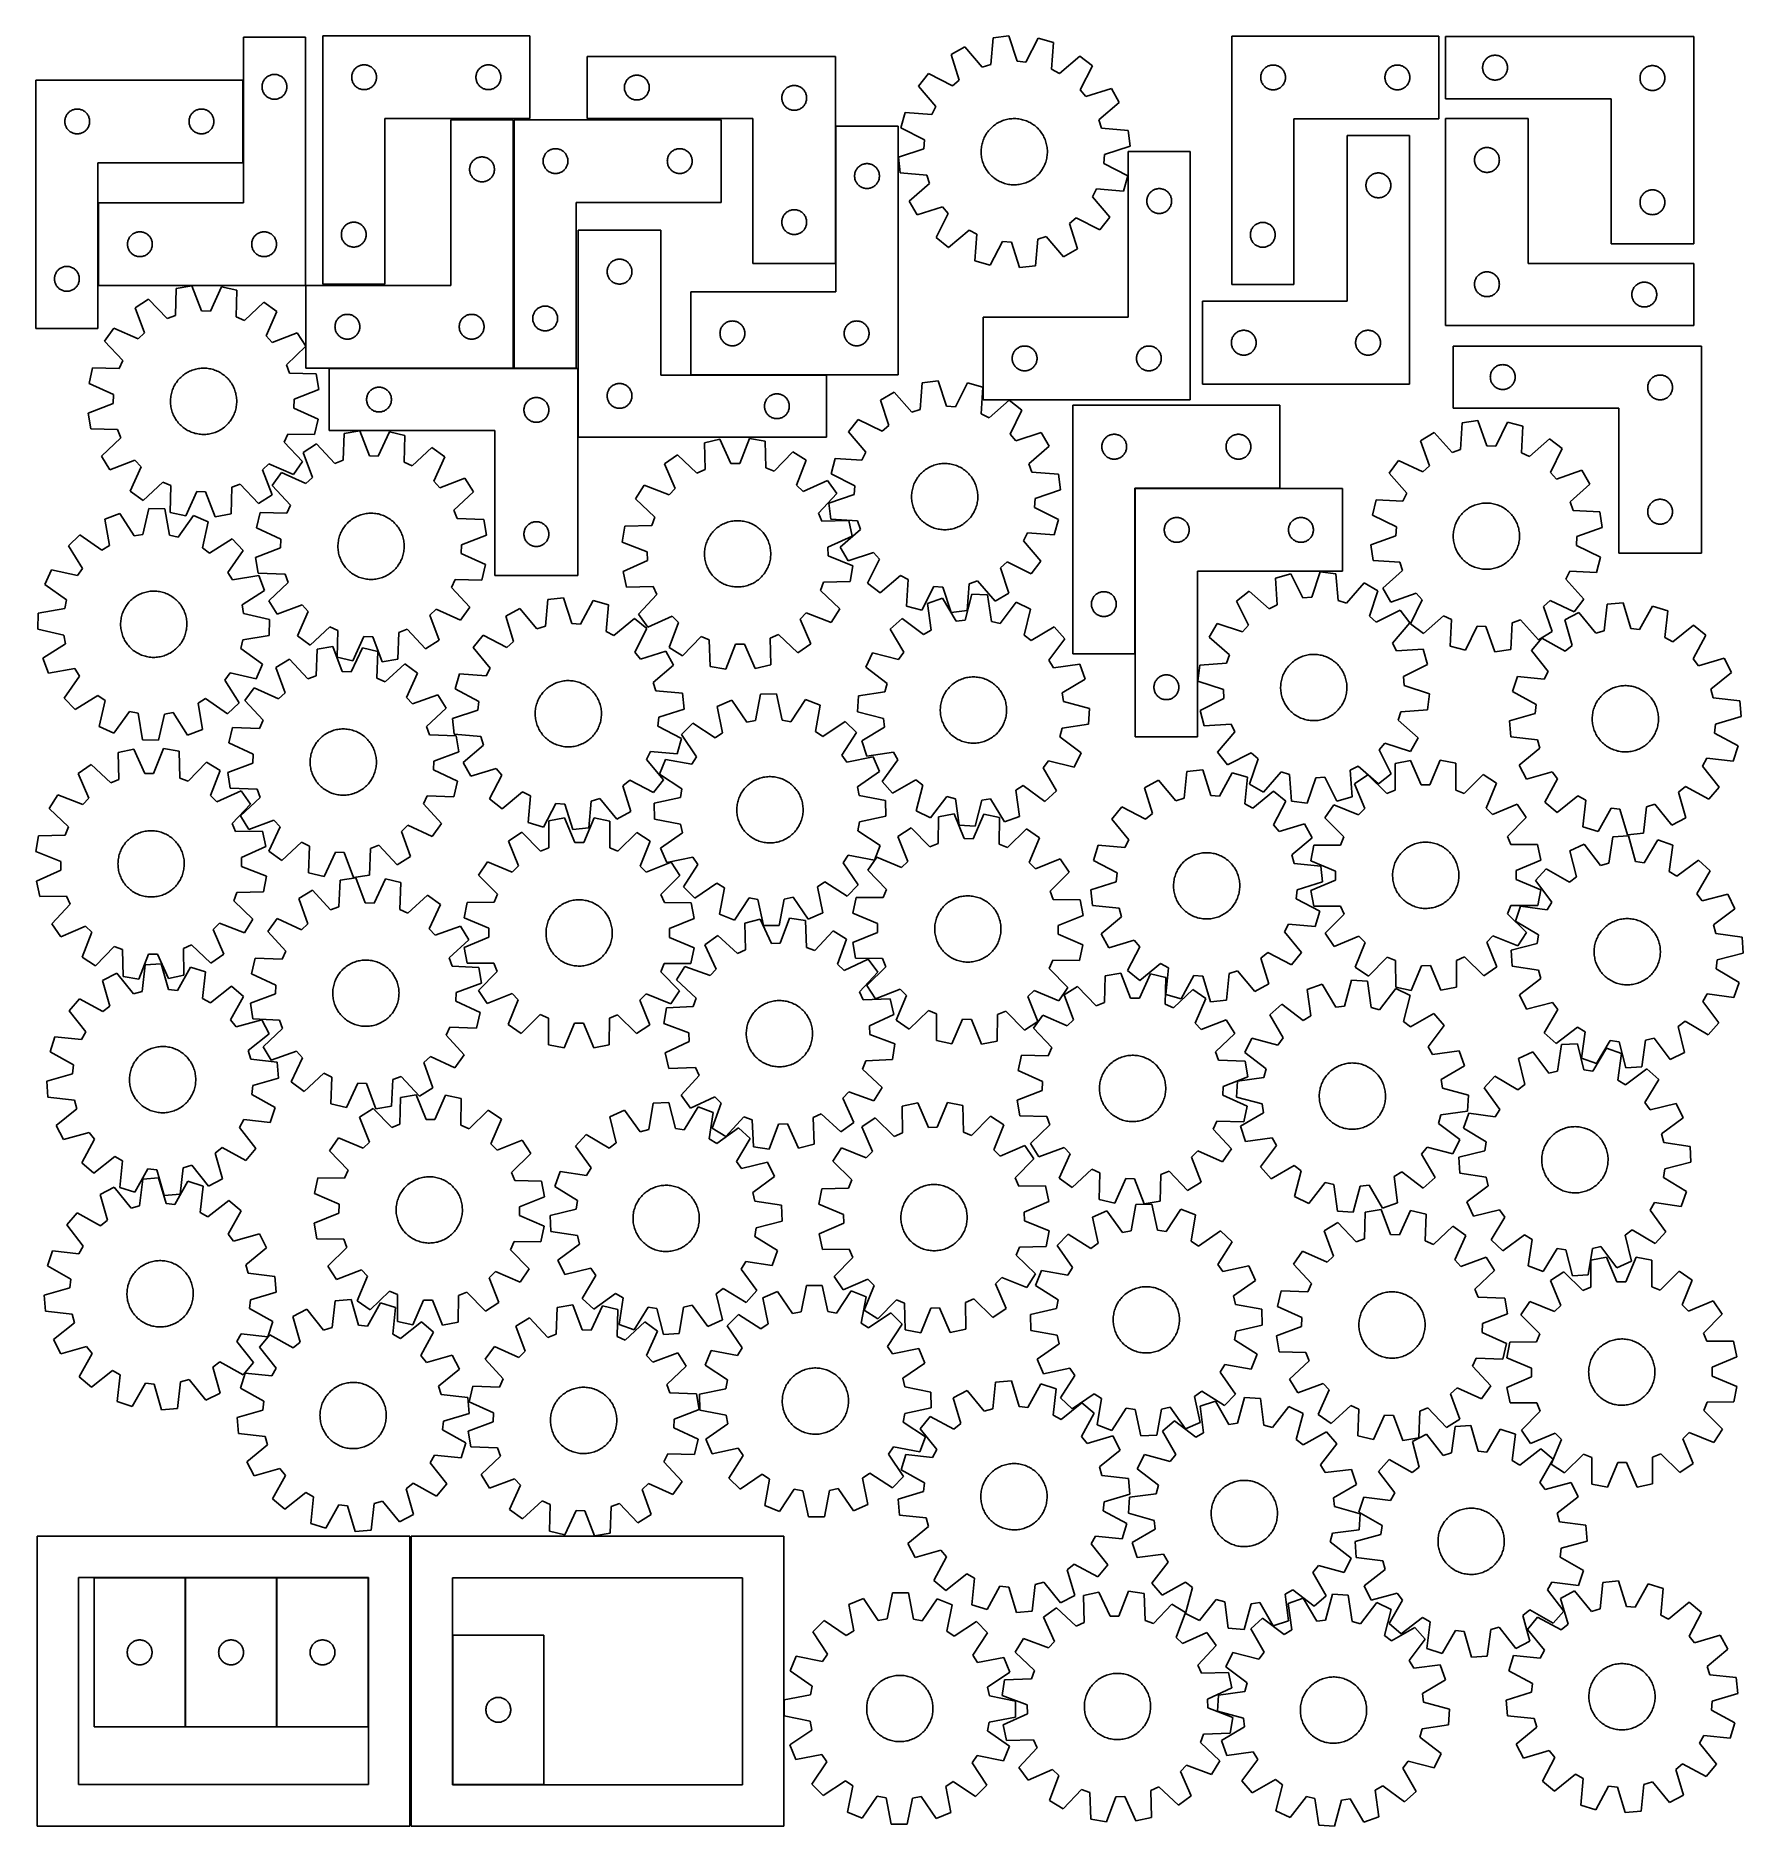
# Model space of a CAD drawing. Header units: millimetres. Extents: x 7 to 1243, y 7 to 1303.
import ezdxf

# ---------------------------------------------------------------- set-up
doc = ezdxf.new("R2010")
doc.units = ezdxf.units.MM
doc.layers.add('CUT', color=7, linetype='CONTINUOUS', true_color=0x000000)

msp = doc.modelspace()

# ---------------------------------------------------------------- linework, layer by layer
at = {"layer": 'CUT'}
for p, q in [((202.047421, 1302.443912), (157.047421, 1302.443912)), ((157.047421, 1302.443912), (157.047421, 1182.443912)), ((202.047421, 1122.443912), (202.047421, 1302.443912)), ((214.489798, 1303.4046), (214.489798, 1123.4046)), ((364.489798, 1303.4046), (214.489798, 1303.4046)), ((364.489798, 1243.4046), (364.489798, 1303.4046)), ((700.070357, 1302.023614), (698.435169, 1282.716399)), ((711.530019, 1303.350875), (700.070357, 1302.023614)), ((717.535051, 1284.928551), (711.530019, 1303.350875)), ((732.843044, 1301.61981), (723.943775, 1284.408028)), ((743.938311, 1298.460616), (732.843044, 1301.61981)), ((742.436319, 1279.142582), (743.938311, 1298.460616)), ((872.973533, 1303.251524), (872.973533, 1123.251524)), ((1022.973533, 1303.251524), (872.973533, 1303.251524)), ((1022.973533, 1243.251524), (1022.973533, 1303.251524)), ((1207.730257, 1302.830878), (1027.730257, 1302.830878)), ((1027.730257, 1302.830878), (1027.730257, 1257.830878)), ((1207.730257, 1152.830878), (1207.730257, 1302.830878)), ((586.054255, 1288.430731), (406.054255, 1288.430731)), ((406.054255, 1288.430731), (406.054255, 1243.430731)), ((586.054255, 1138.430731), (586.054255, 1288.430731)), ((679.71724, 1295.466768), (669.637814, 1289.855117)), ((669.637814, 1289.855117), (675.515648, 1271.391816)), ((692.315084, 1280.744787), (679.71724, 1295.466768)), ((723.943775, 1284.408028), (717.535051, 1284.928551)), ((762.966529, 1288.705179), (748.158013, 1276.209169)), ((772.008248, 1281.540489), (762.966529, 1288.705179)), ((1055.415341, 1283.775028), (1055.658402, 1284.311476)), ((1055.658402, 1284.311476), (1055.936029, 1284.830878)), ((1055.936029, 1284.830878), (1056.247031, 1285.33101)), ((1056.247031, 1285.33101), (1056.590077, 1285.80973)), ((1056.590077, 1285.80973), (1056.963699, 1286.26499)), ((1056.963699, 1286.26499), (1057.366296, 1286.694839)), ((1057.366296, 1286.694839), (1057.796145, 1287.097436)), ((1057.796145, 1287.097436), (1058.251404, 1287.471058)), ((1058.251404, 1287.471058), (1058.730125, 1287.814104)), ((1058.730125, 1287.814104), (1059.230257, 1288.125106)), ((1059.230257, 1288.125106), (1059.749659, 1288.402732)), ((1059.749659, 1288.402732), (1060.286106, 1288.645793)), ((1060.286106, 1288.645793), (1060.837302, 1288.853249)), ((1060.837302, 1288.853249), (1061.400886, 1289.02421)), ((1061.400886, 1289.02421), (1061.974444, 1289.157945)), ((1061.974444, 1289.157945), (1062.555521, 1289.253881)), ((1062.555521, 1289.253881), (1063.141629, 1289.311608)), ((1063.141629, 1289.311608), (1063.730257, 1289.330878)), ((1063.730257, 1289.330878), (1064.318885, 1289.311608)), ((1064.318885, 1289.311608), (1064.904993, 1289.253881)), ((1064.904993, 1289.253881), (1065.48607, 1289.157945)), ((1065.48607, 1289.157945), (1066.059629, 1289.02421)), ((1066.059629, 1289.02421), (1066.623212, 1288.853249)), ((1066.623212, 1288.853249), (1067.174408, 1288.645793)), ((1067.174408, 1288.645793), (1067.710855, 1288.402732)), ((1067.710855, 1288.402732), (1068.230257, 1288.125106)), ((1068.230257, 1288.125106), (1068.730389, 1287.814104)), ((1068.730389, 1287.814104), (1069.20911, 1287.471058)), ((1069.20911, 1287.471058), (1069.664369, 1287.097436)), ((1069.664369, 1287.097436), (1070.094218, 1286.694839)), ((1070.094218, 1286.694839), (1070.496815, 1286.26499)), ((1070.496815, 1286.26499), (1070.870437, 1285.80973)), ((1070.870437, 1285.80973), (1071.213484, 1285.33101)), ((1071.213484, 1285.33101), (1071.524486, 1284.830878)), ((1071.524486, 1284.830878), (1071.802112, 1284.311476)), ((1071.802112, 1284.311476), (1072.045173, 1283.775028)), ((6.669486, 1271.356749), (6.669486, 1091.356749)), ((156.669486, 1271.356749), (6.669486, 1271.356749)), ((156.669486, 1211.356749), (156.669486, 1271.356749)), ((171.753193, 1270.943912), (172.064195, 1271.444044)), ((172.064195, 1271.444044), (172.407241, 1271.922765)), ((172.407241, 1271.922765), (172.780863, 1272.378024)), ((172.780863, 1272.378024), (173.18346, 1272.807873)), ((173.18346, 1272.807873), (173.613309, 1273.21047)), ((173.613309, 1273.21047), (174.068568, 1273.584092)), ((174.068568, 1273.584092), (174.547289, 1273.927138)), ((174.547289, 1273.927138), (175.047421, 1274.238141)), ((175.047421, 1274.238141), (175.566823, 1274.515767)), ((175.566823, 1274.515767), (176.10327, 1274.758828)), ((176.10327, 1274.758828), (176.654466, 1274.966283)), ((176.654466, 1274.966283), (177.21805, 1275.137244)), ((177.21805, 1275.137244), (177.791608, 1275.270979)), ((177.791608, 1275.270979), (178.372685, 1275.366916)), ((178.372685, 1275.366916), (178.958793, 1275.424642)), ((178.958793, 1275.424642), (179.547421, 1275.443912)), ((179.547421, 1275.443912), (180.136049, 1275.424642)), ((180.136049, 1275.424642), (180.722157, 1275.366916)), ((180.722157, 1275.366916), (181.303234, 1275.270979)), ((181.303234, 1275.270979), (181.876793, 1275.137244)), ((181.876793, 1275.137244), (182.440376, 1274.966283)), ((182.440376, 1274.966283), (182.991572, 1274.758828)), ((182.991572, 1274.758828), (183.528019, 1274.515767)), ((183.528019, 1274.515767), (184.047421, 1274.238141)), ((184.047421, 1274.238141), (184.547553, 1273.927138)), ((184.547553, 1273.927138), (185.026274, 1273.584092)), ((185.026274, 1273.584092), (185.481533, 1273.21047)), ((185.481533, 1273.21047), (185.911382, 1272.807873)), ((185.911382, 1272.807873), (186.313979, 1272.378024)), ((186.313979, 1272.378024), (186.687601, 1271.922765)), ((186.687601, 1271.922765), (187.030648, 1271.444044)), ((187.030648, 1271.444044), (187.34165, 1270.943912)), ((235.489798, 1273.4046), (235.509068, 1273.993229)), ((235.509068, 1272.815972), (235.489798, 1273.4046)), ((235.509068, 1273.993229), (235.566795, 1274.579336)), ((235.566795, 1272.229865), (235.509068, 1272.815972)), ((235.566795, 1274.579336), (235.662731, 1275.160413)), ((235.662731, 1271.648787), (235.566795, 1272.229865)), ((235.662731, 1275.160413), (235.796466, 1275.733972)), ((235.796466, 1271.075229), (235.662731, 1271.648787)), ((235.796466, 1275.733972), (235.967427, 1276.297556)), ((235.967427, 1270.511645), (235.796466, 1271.075229)), ((235.967427, 1276.297556), (236.174883, 1276.848751)), ((236.174883, 1276.848751), (236.417944, 1277.385199)), ((236.417944, 1277.385199), (236.69557, 1277.9046)), ((236.69557, 1277.9046), (237.006572, 1278.404732)), ((237.006572, 1278.404732), (237.349618, 1278.883453)), ((237.349618, 1278.883453), (237.72324, 1279.338713)), ((237.72324, 1279.338713), (238.125837, 1279.768561)), ((238.125837, 1279.768561), (238.555686, 1280.171159)), ((238.555686, 1280.171159), (239.010946, 1280.54478)), ((239.010946, 1280.54478), (239.489666, 1280.887827)), ((239.489666, 1280.887827), (239.989798, 1281.198829)), ((239.989798, 1281.198829), (240.5092, 1281.476455)), ((240.5092, 1281.476455), (241.045647, 1281.719516)), ((241.045647, 1281.719516), (241.596843, 1281.926972)), ((241.596843, 1281.926972), (242.160427, 1282.097933)), ((242.160427, 1282.097933), (242.733985, 1282.231668)), ((242.733985, 1282.231668), (243.315063, 1282.327604)), ((243.315063, 1282.327604), (243.90117, 1282.385331)), ((243.90117, 1282.385331), (244.489798, 1282.4046)), ((244.489798, 1282.4046), (245.078427, 1282.385331)), ((245.078427, 1282.385331), (245.664534, 1282.327604)), ((245.664534, 1282.327604), (246.245611, 1282.231668)), ((246.245611, 1282.231668), (246.81917, 1282.097933)), ((246.81917, 1282.097933), (247.382754, 1281.926972)), ((247.382754, 1281.926972), (247.933949, 1281.719516)), ((247.933949, 1281.719516), (248.470397, 1281.476455)), ((248.470397, 1281.476455), (248.989798, 1281.198829)), ((248.989798, 1281.198829), (249.48993, 1280.887827)), ((249.48993, 1280.887827), (249.968651, 1280.54478)), ((249.968651, 1280.54478), (250.423911, 1280.171159)), ((250.423911, 1280.171159), (250.853759, 1279.768561)), ((250.853759, 1279.768561), (251.256357, 1279.338713)), ((251.256357, 1279.338713), (251.629978, 1278.883453)), ((251.629978, 1278.883453), (251.973025, 1278.404732)), ((251.973025, 1278.404732), (252.284027, 1277.9046)), ((252.284027, 1277.9046), (252.561653, 1277.385199)), ((252.561653, 1277.385199), (252.804714, 1276.848751)), ((252.804714, 1276.848751), (253.01217, 1276.297556)), ((253.01217, 1276.297556), (253.183131, 1275.733972)), ((253.183131, 1271.075229), (253.01217, 1270.511645)), ((253.183131, 1275.733972), (253.316866, 1275.160413)), ((253.316866, 1271.648787), (253.183131, 1271.075229)), ((253.316866, 1275.160413), (253.412802, 1274.579336)), ((253.412802, 1272.229865), (253.316866, 1271.648787)), ((253.412802, 1274.579336), (253.470529, 1273.993229)), ((253.470529, 1272.815972), (253.412802, 1272.229865)), ((253.470529, 1273.993229), (253.489798, 1273.4046)), ((253.489798, 1273.4046), (253.470529, 1272.815972)), ((325.489798, 1273.4046), (325.509068, 1273.993229)), ((325.509068, 1272.815972), (325.489798, 1273.4046)), ((325.509068, 1273.993229), (325.566795, 1274.579336)), ((325.566795, 1272.229865), (325.509068, 1272.815972)), ((325.566795, 1274.579336), (325.662731, 1275.160413)), ((325.662731, 1271.648787), (325.566795, 1272.229865)), ((325.662731, 1275.160413), (325.796466, 1275.733972)), ((325.796466, 1271.075229), (325.662731, 1271.648787)), ((325.796466, 1275.733972), (325.967427, 1276.297556)), ((325.967427, 1270.511645), (325.796466, 1271.075229)), ((325.967427, 1276.297556), (326.174883, 1276.848751)), ((326.174883, 1276.848751), (326.417944, 1277.385199)), ((326.417944, 1277.385199), (326.69557, 1277.9046)), ((326.69557, 1277.9046), (327.006572, 1278.404732)), ((327.006572, 1278.404732), (327.349618, 1278.883453)), ((327.349618, 1278.883453), (327.72324, 1279.338713)), ((327.72324, 1279.338713), (328.125837, 1279.768561)), ((328.125837, 1279.768561), (328.555686, 1280.171159)), ((328.555686, 1280.171159), (329.010946, 1280.54478)), ((329.010946, 1280.54478), (329.489666, 1280.887827)), ((329.489666, 1280.887827), (329.989798, 1281.198829)), ((329.989798, 1281.198829), (330.5092, 1281.476455)), ((330.5092, 1281.476455), (331.045647, 1281.719516)), ((331.045647, 1281.719516), (331.596843, 1281.926972)), ((331.596843, 1281.926972), (332.160427, 1282.097933)), ((332.160427, 1282.097933), (332.733985, 1282.231668)), ((332.733985, 1282.231668), (333.315063, 1282.327604)), ((333.315063, 1282.327604), (333.90117, 1282.385331)), ((333.90117, 1282.385331), (334.489798, 1282.4046)), ((334.489798, 1282.4046), (335.078427, 1282.385331)), ((335.078427, 1282.385331), (335.664534, 1282.327604)), ((335.664534, 1282.327604), (336.245611, 1282.231668)), ((336.245611, 1282.231668), (336.81917, 1282.097933)), ((336.81917, 1282.097933), (337.382754, 1281.926972)), ((337.382754, 1281.926972), (337.933949, 1281.719516)), ((337.933949, 1281.719516), (338.470397, 1281.476455)), ((338.470397, 1281.476455), (338.989798, 1281.198829)), ((338.989798, 1281.198829), (339.48993, 1280.887827)), ((339.48993, 1280.887827), (339.968651, 1280.54478)), ((339.968651, 1280.54478), (340.423911, 1280.171159)), ((340.423911, 1280.171159), (340.853759, 1279.768561)), ((340.853759, 1279.768561), (341.256357, 1279.338713)), ((341.256357, 1279.338713), (341.629978, 1278.883453)), ((341.629978, 1278.883453), (341.973025, 1278.404732)), ((341.973025, 1278.404732), (342.284027, 1277.9046)), ((342.284027, 1277.9046), (342.561653, 1277.385199)), ((342.561653, 1277.385199), (342.804714, 1276.848751)), ((342.804714, 1276.848751), (343.01217, 1276.297556)), ((343.01217, 1276.297556), (343.183131, 1275.733972)), ((343.183131, 1271.075229), (343.01217, 1270.511645)), ((343.183131, 1275.733972), (343.316866, 1275.160413)), ((343.316866, 1271.648787), (343.183131, 1271.075229)), ((343.316866, 1275.160413), (343.412802, 1274.579336)), ((343.412802, 1272.229865), (343.316866, 1271.648787)), ((343.412802, 1274.579336), (343.470529, 1273.993229)), ((343.470529, 1272.815972), (343.412802, 1272.229865)), ((343.470529, 1273.993229), (343.489798, 1273.4046)), ((343.489798, 1273.4046), (343.470529, 1272.815972)), ((434.571028, 1270.930863), (434.914075, 1271.409584)), ((434.914075, 1271.409584), (435.287696, 1271.864843)), ((435.287696, 1271.864843), (435.690294, 1272.294692)), ((435.690294, 1272.294692), (436.120142, 1272.697289)), ((436.120142, 1272.697289), (436.575402, 1273.070911)), ((436.575402, 1273.070911), (437.054123, 1273.413958)), ((437.054123, 1273.413958), (437.554255, 1273.72496)), ((437.554255, 1273.72496), (438.073656, 1274.002586)), ((438.073656, 1274.002586), (438.610104, 1274.245647)), ((438.610104, 1274.245647), (439.161299, 1274.453102)), ((439.161299, 1274.453102), (439.724883, 1274.624064)), ((439.724883, 1274.624064), (440.298442, 1274.757799)), ((440.298442, 1274.757799), (440.879519, 1274.853735)), ((440.879519, 1274.853735), (441.465626, 1274.911461)), ((441.465626, 1274.911461), (442.054255, 1274.930731)), ((442.054255, 1274.930731), (442.642883, 1274.911461)), ((442.642883, 1274.911461), (443.22899, 1274.853735)), ((443.22899, 1274.853735), (443.810068, 1274.757799)), ((443.810068, 1274.757799), (444.383626, 1274.624064)), ((444.383626, 1274.624064), (444.94721, 1274.453102)), ((444.94721, 1274.453102), (445.498406, 1274.245647)), ((445.498406, 1274.245647), (446.034853, 1274.002586)), ((446.034853, 1274.002586), (446.554255, 1273.72496)), ((446.554255, 1273.72496), (447.054387, 1273.413958)), ((447.054387, 1273.413958), (447.533108, 1273.070911)), ((447.533108, 1273.070911), (447.988367, 1272.697289)), ((447.988367, 1272.697289), (448.418216, 1272.294692)), ((448.418216, 1272.294692), (448.820813, 1271.864843)), ((448.820813, 1271.864843), (449.194435, 1271.409584)), ((449.194435, 1271.409584), (449.537481, 1270.930863)), ((653.343182, 1276.00858), (646.178492, 1266.966861)), ((670.61593, 1267.228229), (653.343182, 1276.00858)), ((675.515648, 1271.391816), (670.61593, 1267.228229)), ((698.435169, 1282.716399), (692.315084, 1280.744787)), ((748.158013, 1276.209169), (742.436319, 1279.142582)), ((763.227897, 1264.26774), (772.008248, 1281.540489)), ((893.973533, 1273.251524), (893.992802, 1273.840152)), ((893.992802, 1272.662896), (893.973533, 1273.251524)), ((893.992802, 1273.840152), (894.050529, 1274.42626)), ((894.050529, 1272.076788), (893.992802, 1272.662896)), ((894.050529, 1274.42626), (894.146465, 1275.007337)), ((894.146465, 1271.495711), (894.050529, 1272.076788)), ((894.146465, 1275.007337), (894.2802, 1275.580896)), ((894.2802, 1270.922153), (894.146465, 1271.495711)), ((894.2802, 1275.580896), (894.451161, 1276.144479)), ((894.451161, 1276.144479), (894.658617, 1276.695675)), ((894.658617, 1276.695675), (894.901678, 1277.232122)), ((894.901678, 1277.232122), (895.179304, 1277.751524)), ((895.179304, 1277.751524), (895.490306, 1278.251656)), ((895.490306, 1278.251656), (895.833352, 1278.730377)), ((895.833352, 1278.730377), (896.206974, 1279.185637)), ((896.206974, 1279.185637), (896.609571, 1279.615485)), ((896.609571, 1279.615485), (897.03942, 1280.018082)), ((897.03942, 1280.018082), (897.49468, 1280.391704)), ((897.49468, 1280.391704), (897.9734, 1280.734751)), ((897.9734, 1280.734751), (898.473533, 1281.045753)), ((898.473533, 1281.045753), (898.992934, 1281.323379)), ((898.992934, 1281.323379), (899.529382, 1281.56644)), ((899.529382, 1281.56644), (900.080577, 1281.773895)), ((900.080577, 1281.773895), (900.644161, 1281.944857)), ((900.644161, 1281.944857), (901.21772, 1282.078592)), ((901.21772, 1282.078592), (901.798797, 1282.174528)), ((901.798797, 1282.174528), (902.384904, 1282.232255)), ((902.384904, 1282.232255), (902.973533, 1282.251524)), ((902.973533, 1282.251524), (903.562161, 1282.232255)), ((903.562161, 1282.232255), (904.148268, 1282.174528)), ((904.148268, 1282.174528), (904.729345, 1282.078592)), ((904.729345, 1282.078592), (905.302904, 1281.944857)), ((905.302904, 1281.944857), (905.866488, 1281.773895)), ((905.866488, 1281.773895), (906.417683, 1281.56644)), ((906.417683, 1281.56644), (906.954131, 1281.323379)), ((906.954131, 1281.323379), (907.473533, 1281.045753)), ((907.473533, 1281.045753), (907.973665, 1280.734751)), ((907.973665, 1280.734751), (908.452385, 1280.391704)), ((908.452385, 1280.391704), (908.907645, 1280.018082)), ((908.907645, 1280.018082), (909.337494, 1279.615485)), ((909.337494, 1279.615485), (909.740091, 1279.185637)), ((909.740091, 1279.185637), (910.113713, 1278.730377)), ((910.113713, 1278.730377), (910.456759, 1278.251656)), ((910.456759, 1278.251656), (910.767761, 1277.751524)), ((910.767761, 1277.751524), (911.045387, 1277.232122)), ((911.045387, 1277.232122), (911.288448, 1276.695675)), ((911.288448, 1276.695675), (911.495904, 1276.144479)), ((911.495904, 1276.144479), (911.666865, 1275.580896)), ((911.666865, 1275.580896), (911.8006, 1275.007337)), ((911.8006, 1271.495711), (911.666865, 1270.922153)), ((911.8006, 1275.007337), (911.896536, 1274.42626)), ((911.896536, 1272.076788), (911.8006, 1271.495711)), ((911.896536, 1274.42626), (911.954263, 1273.840152)), ((911.954263, 1272.662896), (911.896536, 1272.076788)), ((911.954263, 1273.840152), (911.973533, 1273.251524)), ((911.973533, 1273.251524), (911.954263, 1272.662896)), ((983.973533, 1273.251524), (983.992802, 1273.840152)), ((983.992802, 1272.662896), (983.973533, 1273.251524)), ((983.992802, 1273.840152), (984.050529, 1274.42626)), ((984.050529, 1272.076788), (983.992802, 1272.662896)), ((984.050529, 1274.42626), (984.146465, 1275.007337)), ((984.146465, 1271.495711), (984.050529, 1272.076788)), ((984.146465, 1275.007337), (984.2802, 1275.580896)), ((984.2802, 1270.922153), (984.146465, 1271.495711)), ((984.2802, 1275.580896), (984.451161, 1276.144479)), ((984.451161, 1276.144479), (984.658617, 1276.695675)), ((984.658617, 1276.695675), (984.901678, 1277.232122)), ((984.901678, 1277.232122), (985.179304, 1277.751524)), ((985.179304, 1277.751524), (985.490306, 1278.251656)), ((985.490306, 1278.251656), (985.833352, 1278.730377)), ((985.833352, 1278.730377), (986.206974, 1279.185637)), ((986.206974, 1279.185637), (986.609571, 1279.615485)), ((986.609571, 1279.615485), (987.03942, 1280.018082)), ((987.03942, 1280.018082), (987.49468, 1280.391704)), ((987.49468, 1280.391704), (987.9734, 1280.734751)), ((987.9734, 1280.734751), (988.473533, 1281.045753)), ((988.473533, 1281.045753), (988.992934, 1281.323379)), ((988.992934, 1281.323379), (989.529382, 1281.56644)), ((989.529382, 1281.56644), (990.080577, 1281.773895)), ((990.080577, 1281.773895), (990.644161, 1281.944857)), ((990.644161, 1281.944857), (991.21772, 1282.078592)), ((991.21772, 1282.078592), (991.798797, 1282.174528)), ((991.798797, 1282.174528), (992.384904, 1282.232255)), ((992.384904, 1282.232255), (992.973533, 1282.251524)), ((992.973533, 1282.251524), (993.562161, 1282.232255)), ((993.562161, 1282.232255), (994.148268, 1282.174528)), ((994.148268, 1282.174528), (994.729345, 1282.078592)), ((994.729345, 1282.078592), (995.302904, 1281.944857)), ((995.302904, 1281.944857), (995.866488, 1281.773895)), ((995.866488, 1281.773895), (996.417683, 1281.56644)), ((996.417683, 1281.56644), (996.954131, 1281.323379)), ((996.954131, 1281.323379), (997.473533, 1281.045753)), ((997.473533, 1281.045753), (997.973665, 1280.734751)), ((997.973665, 1280.734751), (998.452385, 1280.391704)), ((998.452385, 1280.391704), (998.907645, 1280.018082)), ((998.907645, 1280.018082), (999.337494, 1279.615485)), ((999.337494, 1279.615485), (999.740091, 1279.185637)), ((999.740091, 1279.185637), (1000.113713, 1278.730377)), ((1000.113713, 1278.730377), (1000.456759, 1278.251656)), ((1000.456759, 1278.251656), (1000.767761, 1277.751524)), ((1000.767761, 1277.751524), (1001.045387, 1277.232122)), ((1001.045387, 1277.232122), (1001.288448, 1276.695675)), ((1001.288448, 1276.695675), (1001.495904, 1276.144479)), ((1001.495904, 1276.144479), (1001.666865, 1275.580896)), ((1001.666865, 1275.580896), (1001.8006, 1275.007337)), ((1001.8006, 1271.495711), (1001.666865, 1270.922153)), ((1001.8006, 1275.007337), (1001.896536, 1274.42626)), ((1001.896536, 1272.076788), (1001.8006, 1271.495711)), ((1001.896536, 1274.42626), (1001.954263, 1273.840152)), ((1001.954263, 1272.662896), (1001.896536, 1272.076788)), ((1001.954263, 1273.840152), (1001.973533, 1273.251524)), ((1001.973533, 1273.251524), (1001.954263, 1272.662896)), ((1054.730257, 1280.330878), (1054.749527, 1280.919506)), ((1054.749527, 1279.742249), (1054.730257, 1280.330878)), ((1054.749527, 1280.919506), (1054.807253, 1281.505613)), ((1054.807253, 1279.156142), (1054.749527, 1279.742249)), ((1054.807253, 1281.505613), (1054.90319, 1282.08669)), ((1054.90319, 1278.575065), (1054.807253, 1279.156142)), ((1054.90319, 1282.08669), (1055.036925, 1282.660249)), ((1055.036925, 1278.001506), (1054.90319, 1278.575065)), ((1055.036925, 1282.660249), (1055.207886, 1283.223833)), ((1055.207886, 1277.437922), (1055.036925, 1278.001506)), ((1055.207886, 1283.223833), (1055.415341, 1283.775028)), ((1055.415341, 1276.886727), (1055.207886, 1277.437922)), ((1055.658402, 1276.350279), (1055.415341, 1276.886727)), ((1055.936029, 1275.830878), (1055.658402, 1276.350279)), ((1056.247031, 1275.330745), (1055.936029, 1275.830878)), ((1056.590077, 1274.852025), (1056.247031, 1275.330745)), ((1056.963699, 1274.396765), (1056.590077, 1274.852025)), ((1057.366296, 1273.966917), (1056.963699, 1274.396765)), ((1057.796145, 1273.564319), (1057.366296, 1273.966917)), ((1058.251404, 1273.190697), (1057.796145, 1273.564319)), ((1058.730125, 1272.847651), (1058.251404, 1273.190697)), ((1059.230257, 1272.536649), (1058.730125, 1272.847651)), ((1059.749659, 1272.259023), (1059.230257, 1272.536649)), ((1060.286106, 1272.015962), (1059.749659, 1272.259023)), ((1060.837302, 1271.808506), (1060.286106, 1272.015962)), ((1061.400886, 1271.637545), (1060.837302, 1271.808506)), ((1061.974444, 1271.50381), (1061.400886, 1271.637545)), ((1062.555521, 1271.407874), (1061.974444, 1271.50381)), ((1063.141629, 1271.350147), (1062.555521, 1271.407874)), ((1063.730257, 1271.330878), (1063.141629, 1271.350147)), ((1064.318885, 1271.350147), (1063.730257, 1271.330878)), ((1064.904993, 1271.407874), (1064.318885, 1271.350147)), ((1065.48607, 1271.50381), (1064.904993, 1271.407874)), ((1066.059629, 1271.637545), (1065.48607, 1271.50381)), ((1066.623212, 1271.808506), (1066.059629, 1271.637545)), ((1067.174408, 1272.015962), (1066.623212, 1271.808506)), ((1067.710855, 1272.259023), (1067.174408, 1272.015962)), ((1068.230257, 1272.536649), (1067.710855, 1272.259023)), ((1068.730389, 1272.847651), (1068.230257, 1272.536649)), ((1069.20911, 1273.190697), (1068.730389, 1272.847651)), ((1069.664369, 1273.564319), (1069.20911, 1273.190697)), ((1070.094218, 1273.966917), (1069.664369, 1273.564319)), ((1070.496815, 1274.396765), (1070.094218, 1273.966917)), ((1070.870437, 1274.852025), (1070.496815, 1274.396765)), ((1071.213484, 1275.330745), (1070.870437, 1274.852025)), ((1071.524486, 1275.830878), (1071.213484, 1275.330745)), ((1071.802112, 1276.350279), (1071.524486, 1275.830878)), ((1072.045173, 1276.886727), (1071.802112, 1276.350279)), ((1072.045173, 1283.775028), (1072.252628, 1283.223833)), ((1072.252628, 1277.437922), (1072.045173, 1276.886727)), ((1072.252628, 1283.223833), (1072.42359, 1282.660249)), ((1072.42359, 1278.001506), (1072.252628, 1277.437922)), ((1072.42359, 1282.660249), (1072.557325, 1282.08669)), ((1072.557325, 1278.575065), (1072.42359, 1278.001506)), ((1072.557325, 1282.08669), (1072.653261, 1281.505613)), ((1072.653261, 1279.156142), (1072.557325, 1278.575065)), ((1072.653261, 1281.505613), (1072.710987, 1280.919506)), ((1072.710987, 1279.742249), (1072.653261, 1279.156142)), ((1072.710987, 1280.919506), (1072.730257, 1280.330878)), ((1072.730257, 1280.330878), (1072.710987, 1279.742249)), ((1168.730257, 1272.830878), (1168.749527, 1273.419506)), ((1168.749527, 1272.242249), (1168.730257, 1272.830878)), ((1168.749527, 1273.419506), (1168.807253, 1274.005613)), ((1168.807253, 1271.656142), (1168.749527, 1272.242249)), ((1168.807253, 1274.005613), (1168.90319, 1274.58669)), ((1168.90319, 1271.075065), (1168.807253, 1271.656142)), ((1168.90319, 1274.58669), (1169.036925, 1275.160249)), ((1169.036925, 1270.501506), (1168.90319, 1271.075065)), ((1169.036925, 1275.160249), (1169.207886, 1275.723833)), ((1169.207886, 1275.723833), (1169.415341, 1276.275028)), ((1169.415341, 1276.275028), (1169.658402, 1276.811476)), ((1169.658402, 1276.811476), (1169.936029, 1277.330878)), ((1169.936029, 1277.330878), (1170.247031, 1277.83101)), ((1170.247031, 1277.83101), (1170.590077, 1278.30973)), ((1170.590077, 1278.30973), (1170.963699, 1278.76499)), ((1170.963699, 1278.76499), (1171.366296, 1279.194839)), ((1171.366296, 1279.194839), (1171.796145, 1279.597436)), ((1171.796145, 1279.597436), (1172.251404, 1279.971058)), ((1172.251404, 1279.971058), (1172.730125, 1280.314104)), ((1172.730125, 1280.314104), (1173.230257, 1280.625106)), ((1173.230257, 1280.625106), (1173.749659, 1280.902732)), ((1173.749659, 1280.902732), (1174.286106, 1281.145793)), ((1174.286106, 1281.145793), (1174.837302, 1281.353249)), ((1174.837302, 1281.353249), (1175.400886, 1281.52421)), ((1175.400886, 1281.52421), (1175.974444, 1281.657945)), ((1175.974444, 1281.657945), (1176.555521, 1281.753881)), ((1176.555521, 1281.753881), (1177.141629, 1281.811608)), ((1177.141629, 1281.811608), (1177.730257, 1281.830878)), ((1177.730257, 1281.830878), (1178.318885, 1281.811608)), ((1178.318885, 1281.811608), (1178.904993, 1281.753881)), ((1178.904993, 1281.753881), (1179.48607, 1281.657945)), ((1179.48607, 1281.657945), (1180.059629, 1281.52421)), ((1180.059629, 1281.52421), (1180.623212, 1281.353249)), ((1180.623212, 1281.353249), (1181.174408, 1281.145793)), ((1181.174408, 1281.145793), (1181.710855, 1280.902732)), ((1181.710855, 1280.902732), (1182.230257, 1280.625106)), ((1182.230257, 1280.625106), (1182.730389, 1280.314104)), ((1182.730389, 1280.314104), (1183.20911, 1279.971058)), ((1183.20911, 1279.971058), (1183.664369, 1279.597436)), ((1183.664369, 1279.597436), (1184.094218, 1279.194839)), ((1184.094218, 1279.194839), (1184.496815, 1278.76499)), ((1184.496815, 1278.76499), (1184.870437, 1278.30973)), ((1184.870437, 1278.30973), (1185.213484, 1277.83101)), ((1185.213484, 1277.83101), (1185.524486, 1277.330878)), ((1185.524486, 1277.330878), (1185.802112, 1276.811476)), ((1185.802112, 1276.811476), (1186.045173, 1276.275028)), ((1186.045173, 1276.275028), (1186.252628, 1275.723833)), ((1186.252628, 1275.723833), (1186.42359, 1275.160249)), ((1186.42359, 1275.160249), (1186.557325, 1274.58669)), ((1186.557325, 1271.075065), (1186.42359, 1270.501506)), ((1186.557325, 1274.58669), (1186.653261, 1274.005613)), ((1186.653261, 1271.656142), (1186.557325, 1271.075065)), ((1186.653261, 1274.005613), (1186.710987, 1273.419506)), ((1186.710987, 1272.242249), (1186.653261, 1271.656142)), ((1186.710987, 1273.419506), (1186.730257, 1272.830878)), ((1186.730257, 1272.830878), (1186.710987, 1272.242249)), ((170.547421, 1266.443912), (170.566691, 1267.03254)), ((170.566691, 1265.855284), (170.547421, 1266.443912)), ((170.566691, 1267.03254), (170.624417, 1267.618648)), ((170.624417, 1265.269176), (170.566691, 1265.855284)), ((170.624417, 1267.618648), (170.720354, 1268.199725)), ((170.720354, 1264.688099), (170.624417, 1265.269176)), ((170.720354, 1268.199725), (170.854089, 1268.773283)), ((170.854089, 1264.11454), (170.720354, 1264.688099)), ((170.854089, 1268.773283), (171.02505, 1269.336867)), ((171.02505, 1263.550957), (170.854089, 1264.11454)), ((171.02505, 1269.336867), (171.232505, 1269.888063)), ((171.232505, 1262.999761), (171.02505, 1263.550957)), ((171.232505, 1269.888063), (171.475566, 1270.42451)), ((171.475566, 1262.463314), (171.232505, 1262.999761)), ((171.475566, 1270.42451), (171.753193, 1270.943912)), ((171.753193, 1261.943912), (171.475566, 1262.463314)), ((172.064195, 1261.44378), (171.753193, 1261.943912)), ((172.407241, 1260.965059), (172.064195, 1261.44378)), ((172.780863, 1260.5098), (172.407241, 1260.965059)), ((173.18346, 1260.079951), (172.780863, 1260.5098)), ((173.613309, 1259.677354), (173.18346, 1260.079951)), ((174.068568, 1259.303732), (173.613309, 1259.677354)), ((174.547289, 1258.960685), (174.068568, 1259.303732)), ((175.047421, 1258.649683), (174.547289, 1258.960685)), ((175.566823, 1258.372057), (175.047421, 1258.649683)), ((176.10327, 1258.128996), (175.566823, 1258.372057)), ((176.654466, 1257.921541), (176.10327, 1258.128996)), ((182.991572, 1258.128996), (182.440376, 1257.921541)), ((183.528019, 1258.372057), (182.991572, 1258.128996)), ((184.047421, 1258.649683), (183.528019, 1258.372057)), ((184.547553, 1258.960685), (184.047421, 1258.649683)), ((185.026274, 1259.303732), (184.547553, 1258.960685)), ((185.481533, 1259.677354), (185.026274, 1259.303732)), ((185.911382, 1260.079951), (185.481533, 1259.677354)), ((186.313979, 1260.5098), (185.911382, 1260.079951)), ((186.687601, 1260.965059), (186.313979, 1260.5098)), ((187.030648, 1261.44378), (186.687601, 1260.965059)), ((187.34165, 1261.943912), (187.030648, 1261.44378)), ((187.34165, 1270.943912), (187.619276, 1270.42451)), ((187.619276, 1262.463314), (187.34165, 1261.943912)), ((187.619276, 1270.42451), (187.862337, 1269.888063)), ((187.862337, 1262.999761), (187.619276, 1262.463314)), ((187.862337, 1269.888063), (188.069792, 1269.336867)), ((188.069792, 1263.550957), (187.862337, 1262.999761)), ((188.069792, 1269.336867), (188.240754, 1268.773283)), ((188.240754, 1264.11454), (188.069792, 1263.550957)), ((188.240754, 1268.773283), (188.374489, 1268.199725)), ((188.374489, 1264.688099), (188.240754, 1264.11454)), ((188.374489, 1268.199725), (188.470425, 1267.618648)), ((188.470425, 1265.269176), (188.374489, 1264.688099)), ((188.470425, 1267.618648), (188.528151, 1267.03254)), ((188.528151, 1265.855284), (188.470425, 1265.269176)), ((188.528151, 1267.03254), (188.547421, 1266.443912)), ((188.547421, 1266.443912), (188.528151, 1265.855284)), ((236.174883, 1269.96045), (235.967427, 1270.511645)), ((236.417944, 1269.424002), (236.174883, 1269.96045)), ((236.69557, 1268.9046), (236.417944, 1269.424002)), ((237.006572, 1268.404468), (236.69557, 1268.9046)), ((237.349618, 1267.925748), (237.006572, 1268.404468)), ((237.72324, 1267.470488), (237.349618, 1267.925748)), ((238.125837, 1267.040639), (237.72324, 1267.470488)), ((238.555686, 1266.638042), (238.125837, 1267.040639)), ((239.010946, 1266.26442), (238.555686, 1266.638042)), ((239.489666, 1265.921374), (239.010946, 1266.26442)), ((239.989798, 1265.610372), (239.489666, 1265.921374)), ((240.5092, 1265.332746), (239.989798, 1265.610372)), ((241.045647, 1265.089685), (240.5092, 1265.332746)), ((241.596843, 1264.882229), (241.045647, 1265.089685)), ((242.160427, 1264.711268), (241.596843, 1264.882229)), ((242.733985, 1264.577533), (242.160427, 1264.711268)), ((243.315063, 1264.481597), (242.733985, 1264.577533)), ((243.90117, 1264.42387), (243.315063, 1264.481597)), ((244.489798, 1264.4046), (243.90117, 1264.42387)), ((245.078427, 1264.42387), (244.489798, 1264.4046)), ((245.664534, 1264.481597), (245.078427, 1264.42387)), ((246.245611, 1264.577533), (245.664534, 1264.481597)), ((246.81917, 1264.711268), (246.245611, 1264.577533)), ((247.382754, 1264.882229), (246.81917, 1264.711268)), ((247.933949, 1265.089685), (247.382754, 1264.882229)), ((248.470397, 1265.332746), (247.933949, 1265.089685)), ((248.989798, 1265.610372), (248.470397, 1265.332746)), ((249.48993, 1265.921374), (248.989798, 1265.610372)), ((249.968651, 1266.26442), (249.48993, 1265.921374)), ((250.423911, 1266.638042), (249.968651, 1266.26442)), ((250.853759, 1267.040639), (250.423911, 1266.638042)), ((251.256357, 1267.470488), (250.853759, 1267.040639)), ((251.629978, 1267.925748), (251.256357, 1267.470488)), ((251.973025, 1268.404468), (251.629978, 1267.925748)), ((252.284027, 1268.9046), (251.973025, 1268.404468)), ((252.561653, 1269.424002), (252.284027, 1268.9046)), ((252.804714, 1269.96045), (252.561653, 1269.424002)), ((253.01217, 1270.511645), (252.804714, 1269.96045)), ((326.174883, 1269.96045), (325.967427, 1270.511645)), ((326.417944, 1269.424002), (326.174883, 1269.96045)), ((326.69557, 1268.9046), (326.417944, 1269.424002)), ((327.006572, 1268.404468), (326.69557, 1268.9046)), ((327.349618, 1267.925748), (327.006572, 1268.404468)), ((327.72324, 1267.470488), (327.349618, 1267.925748)), ((328.125837, 1267.040639), (327.72324, 1267.470488)), ((328.555686, 1266.638042), (328.125837, 1267.040639)), ((329.010946, 1266.26442), (328.555686, 1266.638042)), ((329.489666, 1265.921374), (329.010946, 1266.26442)), ((329.989798, 1265.610372), (329.489666, 1265.921374)), ((330.5092, 1265.332746), (329.989798, 1265.610372)), ((331.045647, 1265.089685), (330.5092, 1265.332746)), ((331.596843, 1264.882229), (331.045647, 1265.089685)), ((332.160427, 1264.711268), (331.596843, 1264.882229)), ((332.733985, 1264.577533), (332.160427, 1264.711268)), ((333.315063, 1264.481597), (332.733985, 1264.577533)), ((333.90117, 1264.42387), (333.315063, 1264.481597)), ((334.489798, 1264.4046), (333.90117, 1264.42387)), ((335.078427, 1264.42387), (334.489798, 1264.4046)), ((335.664534, 1264.481597), (335.078427, 1264.42387)), ((336.245611, 1264.577533), (335.664534, 1264.481597)), ((336.81917, 1264.711268), (336.245611, 1264.577533)), ((337.382754, 1264.882229), (336.81917, 1264.711268)), ((337.933949, 1265.089685), (337.382754, 1264.882229)), ((338.470397, 1265.332746), (337.933949, 1265.089685)), ((338.989798, 1265.610372), (338.470397, 1265.332746)), ((339.48993, 1265.921374), (338.989798, 1265.610372)), ((339.968651, 1266.26442), (339.48993, 1265.921374)), ((340.423911, 1266.638042), (339.968651, 1266.26442)), ((340.853759, 1267.040639), (340.423911, 1266.638042)), ((341.256357, 1267.470488), (340.853759, 1267.040639)), ((341.629978, 1267.925748), (341.256357, 1267.470488)), ((341.973025, 1268.404468), (341.629978, 1267.925748)), ((342.284027, 1268.9046), (341.973025, 1268.404468)), ((342.561653, 1269.424002), (342.284027, 1268.9046)), ((342.804714, 1269.96045), (342.561653, 1269.424002)), ((343.01217, 1270.511645), (342.804714, 1269.96045)), ((433.054255, 1265.930731), (433.073524, 1266.519359)), ((433.073524, 1265.342103), (433.054255, 1265.930731)), ((433.073524, 1266.519359), (433.131251, 1267.105467)), ((433.131251, 1264.755995), (433.073524, 1265.342103)), ((433.131251, 1267.105467), (433.227187, 1267.686544)), ((433.227187, 1264.174918), (433.131251, 1264.755995)), ((433.227187, 1267.686544), (433.360922, 1268.260102)), ((433.360922, 1263.60136), (433.227187, 1264.174918)), ((433.360922, 1268.260102), (433.531883, 1268.823686)), ((433.531883, 1263.037776), (433.360922, 1263.60136)), ((433.531883, 1268.823686), (433.739339, 1269.374882)), ((433.739339, 1262.48658), (433.531883, 1263.037776)), ((433.739339, 1269.374882), (433.9824, 1269.911329)), ((433.9824, 1261.950133), (433.739339, 1262.48658)), ((433.9824, 1269.911329), (434.260026, 1270.430731)), ((434.260026, 1261.430731), (433.9824, 1261.950133)), ((434.260026, 1270.430731), (434.571028, 1270.930863)), ((434.571028, 1260.930599), (434.260026, 1261.430731)), ((434.914075, 1260.451878), (434.571028, 1260.930599)), ((435.287696, 1259.996619), (434.914075, 1260.451878)), ((435.690294, 1259.56677), (435.287696, 1259.996619)), ((436.120142, 1259.164173), (435.690294, 1259.56677)), ((436.575402, 1258.790551), (436.120142, 1259.164173)), ((437.054123, 1258.447505), (436.575402, 1258.790551)), ((437.554255, 1258.136502), (437.054123, 1258.447505)), ((438.073656, 1257.858876), (437.554255, 1258.136502)), ((446.554255, 1258.136502), (446.034853, 1257.858876)), ((447.054387, 1258.447505), (446.554255, 1258.136502)), ((447.533108, 1258.790551), (447.054387, 1258.447505)), ((447.988367, 1259.164173), (447.533108, 1258.790551)), ((448.418216, 1259.56677), (447.988367, 1259.164173)), ((448.820813, 1259.996619), (448.418216, 1259.56677)), ((449.194435, 1260.451878), (448.820813, 1259.996619)), ((449.537481, 1260.930599), (449.194435, 1260.451878)), ((449.537481, 1270.930863), (449.848483, 1270.430731)), ((449.848483, 1261.430731), (449.537481, 1260.930599)), ((449.848483, 1270.430731), (450.126109, 1269.911329)), ((450.126109, 1261.950133), (449.848483, 1261.430731)), ((450.126109, 1269.911329), (450.36917, 1269.374882)), ((450.36917, 1262.48658), (450.126109, 1261.950133)), ((450.36917, 1269.374882), (450.576626, 1268.823686)), ((450.576626, 1263.037776), (450.36917, 1262.48658)), ((450.576626, 1268.823686), (450.747587, 1268.260102)), ((450.747587, 1263.60136), (450.576626, 1263.037776)), ((450.747587, 1268.260102), (450.881322, 1267.686544)), ((450.881322, 1264.174918), (450.747587, 1263.60136)), ((450.881322, 1267.686544), (450.977258, 1267.105467)), ((450.977258, 1264.755995), (450.881322, 1264.174918)), ((450.977258, 1267.105467), (451.034985, 1266.519359)), ((451.034985, 1265.342103), (450.977258, 1264.755995)), ((451.034985, 1266.519359), (451.054255, 1265.930731)), ((451.054255, 1265.930731), (451.034985, 1265.342103)), ((547.054255, 1258.430731), (547.073524, 1259.019359)), ((547.073524, 1257.842103), (547.054255, 1258.430731)), ((547.073524, 1259.019359), (547.131251, 1259.605467)), ((547.131251, 1259.605467), (547.227187, 1260.186544)), ((547.227187, 1260.186544), (547.360922, 1260.760102)), ((547.360922, 1260.760102), (547.531883, 1261.323686)), ((547.531883, 1261.323686), (547.739339, 1261.874882)), ((547.739339, 1261.874882), (547.9824, 1262.411329)), ((547.9824, 1262.411329), (548.260026, 1262.930731)), ((548.260026, 1262.930731), (548.571028, 1263.430863)), ((548.571028, 1263.430863), (548.914075, 1263.909584)), ((548.914075, 1263.909584), (549.287696, 1264.364843)), ((549.287696, 1264.364843), (549.690294, 1264.794692)), ((549.690294, 1264.794692), (550.120142, 1265.197289)), ((550.120142, 1265.197289), (550.575402, 1265.570911)), ((550.575402, 1265.570911), (551.054123, 1265.913958)), ((551.054123, 1265.913958), (551.554255, 1266.22496)), ((551.554255, 1266.22496), (552.073656, 1266.502586)), ((552.073656, 1266.502586), (552.610104, 1266.745647)), ((552.610104, 1266.745647), (553.161299, 1266.953102)), ((553.161299, 1266.953102), (553.724883, 1267.124064)), ((553.724883, 1267.124064), (554.298442, 1267.257799)), ((554.298442, 1267.257799), (554.879519, 1267.353735)), ((554.879519, 1267.353735), (555.465626, 1267.411461)), ((555.465626, 1267.411461), (556.054255, 1267.430731)), ((556.054255, 1267.430731), (556.642883, 1267.411461)), ((556.642883, 1267.411461), (557.22899, 1267.353735)), ((557.22899, 1267.353735), (557.810068, 1267.257799)), ((557.810068, 1267.257799), (558.383626, 1267.124064)), ((558.383626, 1267.124064), (558.94721, 1266.953102)), ((558.94721, 1266.953102), (559.498406, 1266.745647)), ((559.498406, 1266.745647), (560.034853, 1266.502586)), ((560.034853, 1266.502586), (560.554255, 1266.22496)), ((560.554255, 1266.22496), (561.054387, 1265.913958)), ((561.054387, 1265.913958), (561.533108, 1265.570911)), ((561.533108, 1265.570911), (561.988367, 1265.197289)), ((561.988367, 1265.197289), (562.418216, 1264.794692)), ((562.418216, 1264.794692), (562.820813, 1264.364843)), ((562.820813, 1264.364843), (563.194435, 1263.909584)), ((563.194435, 1263.909584), (563.537481, 1263.430863)), ((563.537481, 1263.430863), (563.848483, 1262.930731)), ((563.848483, 1262.930731), (564.126109, 1262.411329)), ((564.126109, 1262.411329), (564.36917, 1261.874882)), ((564.36917, 1261.874882), (564.576626, 1261.323686)), ((564.576626, 1261.323686), (564.747587, 1260.760102)), ((564.747587, 1260.760102), (564.881322, 1260.186544)), ((564.881322, 1260.186544), (564.977258, 1259.605467)), ((564.977258, 1259.605467), (565.034985, 1259.019359)), ((565.034985, 1259.019359), (565.054255, 1258.430731)), ((565.054255, 1258.430731), (565.034985, 1257.842103)), ((646.178492, 1266.966861), (658.674502, 1252.158345)), ((767.391484, 1259.368023), (763.227897, 1264.26774)), ((785.854785, 1265.245857), (767.391484, 1259.368023)), ((791.466436, 1255.166431), (785.854785, 1265.245857)), ((894.451161, 1270.358569), (894.2802, 1270.922153)), ((894.658617, 1269.807373), (894.451161, 1270.358569)), ((894.901678, 1269.270926), (894.658617, 1269.807373)), ((895.179304, 1268.751524), (894.901678, 1269.270926)), ((895.490306, 1268.251392), (895.179304, 1268.751524)), ((895.833352, 1267.772671), (895.490306, 1268.251392)), ((896.206974, 1267.317412), (895.833352, 1267.772671)), ((896.609571, 1266.887563), (896.206974, 1267.317412)), ((897.03942, 1266.484966), (896.609571, 1266.887563)), ((897.49468, 1266.111344), (897.03942, 1266.484966)), ((897.9734, 1265.768298), (897.49468, 1266.111344)), ((898.473533, 1265.457296), (897.9734, 1265.768298)), ((898.992934, 1265.17967), (898.473533, 1265.457296)), ((899.529382, 1264.936608), (898.992934, 1265.17967)), ((900.080577, 1264.729153), (899.529382, 1264.936608)), ((900.644161, 1264.558192), (900.080577, 1264.729153)), ((901.21772, 1264.424457), (900.644161, 1264.558192)), ((901.798797, 1264.32852), (901.21772, 1264.424457)), ((902.384904, 1264.270794), (901.798797, 1264.32852)), ((902.973533, 1264.251524), (902.384904, 1264.270794)), ((903.562161, 1264.270794), (902.973533, 1264.251524)), ((904.148268, 1264.32852), (903.562161, 1264.270794)), ((904.729345, 1264.424457), (904.148268, 1264.32852)), ((905.302904, 1264.558192), (904.729345, 1264.424457)), ((905.866488, 1264.729153), (905.302904, 1264.558192)), ((906.417683, 1264.936608), (905.866488, 1264.729153)), ((906.954131, 1265.17967), (906.417683, 1264.936608)), ((907.473533, 1265.457296), (906.954131, 1265.17967)), ((907.973665, 1265.768298), (907.473533, 1265.457296)), ((908.452385, 1266.111344), (907.973665, 1265.768298)), ((908.907645, 1266.484966), (908.452385, 1266.111344)), ((909.337494, 1266.887563), (908.907645, 1266.484966)), ((909.740091, 1267.317412), (909.337494, 1266.887563)), ((910.113713, 1267.772671), (909.740091, 1267.317412)), ((910.456759, 1268.251392), (910.113713, 1267.772671)), ((910.767761, 1268.751524), (910.456759, 1268.251392)), ((911.045387, 1269.270926), (910.767761, 1268.751524)), ((911.288448, 1269.807373), (911.045387, 1269.270926)), ((911.495904, 1270.358569), (911.288448, 1269.807373)), ((911.666865, 1270.922153), (911.495904, 1270.358569)), ((984.451161, 1270.358569), (984.2802, 1270.922153)), ((984.658617, 1269.807373), (984.451161, 1270.358569)), ((984.901678, 1269.270926), (984.658617, 1269.807373)), ((985.179304, 1268.751524), (984.901678, 1269.270926)), ((985.490306, 1268.251392), (985.179304, 1268.751524)), ((985.833352, 1267.772671), (985.490306, 1268.251392)), ((986.206974, 1267.317412), (985.833352, 1267.772671)), ((986.609571, 1266.887563), (986.206974, 1267.317412)), ((987.03942, 1266.484966), (986.609571, 1266.887563)), ((987.49468, 1266.111344), (987.03942, 1266.484966)), ((987.9734, 1265.768298), (987.49468, 1266.111344)), ((988.473533, 1265.457296), (987.9734, 1265.768298)), ((988.992934, 1265.17967), (988.473533, 1265.457296)), ((989.529382, 1264.936608), (988.992934, 1265.17967)), ((990.080577, 1264.729153), (989.529382, 1264.936608)), ((990.644161, 1264.558192), (990.080577, 1264.729153)), ((991.21772, 1264.424457), (990.644161, 1264.558192)), ((991.798797, 1264.32852), (991.21772, 1264.424457)), ((992.384904, 1264.270794), (991.798797, 1264.32852)), ((992.973533, 1264.251524), (992.384904, 1264.270794)), ((993.562161, 1264.270794), (992.973533, 1264.251524)), ((994.148268, 1264.32852), (993.562161, 1264.270794)), ((994.729345, 1264.424457), (994.148268, 1264.32852)), ((995.302904, 1264.558192), (994.729345, 1264.424457)), ((995.866488, 1264.729153), (995.302904, 1264.558192)), ((996.417683, 1264.936608), (995.866488, 1264.729153)), ((996.954131, 1265.17967), (996.417683, 1264.936608)), ((997.473533, 1265.457296), (996.954131, 1265.17967)), ((997.973665, 1265.768298), (997.473533, 1265.457296)), ((998.452385, 1266.111344), (997.973665, 1265.768298)), ((998.907645, 1266.484966), (998.452385, 1266.111344)), ((999.337494, 1266.887563), (998.907645, 1266.484966)), ((999.740091, 1267.317412), (999.337494, 1266.887563)), ((1000.113713, 1267.772671), (999.740091, 1267.317412)), ((1000.456759, 1268.251392), (1000.113713, 1267.772671)), ((1000.767761, 1268.751524), (1000.456759, 1268.251392)), ((1001.045387, 1269.270926), (1000.767761, 1268.751524)), ((1001.288448, 1269.807373), (1001.045387, 1269.270926)), ((1001.495904, 1270.358569), (1001.288448, 1269.807373)), ((1001.666865, 1270.922153), (1001.495904, 1270.358569)), ((1169.207886, 1269.937922), (1169.036925, 1270.501506)), ((1169.415341, 1269.386727), (1169.207886, 1269.937922)), ((1169.658402, 1268.850279), (1169.415341, 1269.386727)), ((1169.936029, 1268.330878), (1169.658402, 1268.850279)), ((1170.247031, 1267.830745), (1169.936029, 1268.330878)), ((1170.590077, 1267.352025), (1170.247031, 1267.830745)), ((1170.963699, 1266.896765), (1170.590077, 1267.352025)), ((1171.366296, 1266.466917), (1170.963699, 1266.896765)), ((1171.796145, 1266.064319), (1171.366296, 1266.466917)), ((1172.251404, 1265.690697), (1171.796145, 1266.064319)), ((1172.730125, 1265.347651), (1172.251404, 1265.690697)), ((1173.230257, 1265.036649), (1172.730125, 1265.347651)), ((1173.749659, 1264.759023), (1173.230257, 1265.036649)), ((1174.286106, 1264.515962), (1173.749659, 1264.759023)), ((1174.837302, 1264.308506), (1174.286106, 1264.515962)), ((1175.400886, 1264.137545), (1174.837302, 1264.308506)), ((1175.974444, 1264.00381), (1175.400886, 1264.137545)), ((1176.555521, 1263.907874), (1175.974444, 1264.00381)), ((1177.141629, 1263.850147), (1176.555521, 1263.907874)), ((1177.730257, 1263.830878), (1177.141629, 1263.850147)), ((1178.318885, 1263.850147), (1177.730257, 1263.830878)), ((1178.904993, 1263.907874), (1178.318885, 1263.850147)), ((1179.48607, 1264.00381), (1178.904993, 1263.907874)), ((1180.059629, 1264.137545), (1179.48607, 1264.00381)), ((1180.623212, 1264.308506), (1180.059629, 1264.137545)), ((1181.174408, 1264.515962), (1180.623212, 1264.308506)), ((1181.710855, 1264.759023), (1181.174408, 1264.515962)), ((1182.230257, 1265.036649), (1181.710855, 1264.759023)), ((1182.730389, 1265.347651), (1182.230257, 1265.036649)), ((1183.20911, 1265.690697), (1182.730389, 1265.347651)), ((1183.664369, 1266.064319), (1183.20911, 1265.690697)), ((1184.094218, 1266.466917), (1183.664369, 1266.064319)), ((1184.496815, 1266.896765), (1184.094218, 1266.466917)), ((1184.870437, 1267.352025), (1184.496815, 1266.896765)), ((1185.213484, 1267.830745), (1184.870437, 1267.352025)), ((1185.524486, 1268.330878), (1185.213484, 1267.830745)), ((1185.802112, 1268.850279), (1185.524486, 1268.330878)), ((1186.045173, 1269.386727), (1185.802112, 1268.850279)), ((1186.252628, 1269.937922), (1186.045173, 1269.386727)), ((1186.42359, 1270.501506), (1186.252628, 1269.937922)), ((28.35457, 1244.8009), (28.597631, 1245.337347)), ((28.597631, 1245.337347), (28.875257, 1245.856749)), ((28.875257, 1245.856749), (29.186259, 1246.356881)), ((29.186259, 1246.356881), (29.529306, 1246.835602)), ((29.529306, 1246.835602), (29.902928, 1247.290861)), ((29.902928, 1247.290861), (30.305525, 1247.72071)), ((30.305525, 1247.72071), (30.735374, 1248.123307)), ((30.735374, 1248.123307), (31.190633, 1248.496929)), ((31.190633, 1248.496929), (31.669354, 1248.839975)), ((31.669354, 1248.839975), (32.169486, 1249.150977)), ((32.169486, 1249.150977), (32.688888, 1249.428604)), ((32.688888, 1249.428604), (33.225335, 1249.671665)), ((33.225335, 1249.671665), (33.776531, 1249.87912)), ((33.776531, 1249.87912), (34.340114, 1250.050081)), ((34.340114, 1250.050081), (34.913673, 1250.183816)), ((34.913673, 1250.183816), (35.49475, 1250.279753)), ((35.49475, 1250.279753), (36.080858, 1250.337479)), ((36.080858, 1250.337479), (36.669486, 1250.356749)), ((36.669486, 1250.356749), (37.258114, 1250.337479)), ((37.258114, 1250.337479), (37.844222, 1250.279753)), ((37.844222, 1250.279753), (38.425299, 1250.183816)), ((38.425299, 1250.183816), (38.998857, 1250.050081)), ((38.998857, 1250.050081), (39.562441, 1249.87912)), ((39.562441, 1249.87912), (40.113637, 1249.671665)), ((40.113637, 1249.671665), (40.650084, 1249.428604)), ((40.650084, 1249.428604), (41.169486, 1249.150977)), ((41.169486, 1249.150977), (41.669618, 1248.839975)), ((41.669618, 1248.839975), (42.148339, 1248.496929)), ((42.148339, 1248.496929), (42.603598, 1248.123307)), ((42.603598, 1248.123307), (43.033447, 1247.72071)), ((43.033447, 1247.72071), (43.436044, 1247.290861)), ((43.436044, 1247.290861), (43.809666, 1246.835602)), ((43.809666, 1246.835602), (44.152712, 1246.356881)), ((44.152712, 1246.356881), (44.463715, 1245.856749)), ((44.463715, 1245.856749), (44.741341, 1245.337347)), ((44.741341, 1245.337347), (44.984402, 1244.8009)), ((118.35457, 1244.8009), (118.597631, 1245.337347)), ((118.597631, 1245.337347), (118.875257, 1245.856749)), ((118.875257, 1245.856749), (119.186259, 1246.356881)), ((119.186259, 1246.356881), (119.529306, 1246.835602)), ((119.529306, 1246.835602), (119.902928, 1247.290861)), ((119.902928, 1247.290861), (120.305525, 1247.72071)), ((120.305525, 1247.72071), (120.735374, 1248.123307)), ((120.735374, 1248.123307), (121.190633, 1248.496929)), ((121.190633, 1248.496929), (121.669354, 1248.839975)), ((121.669354, 1248.839975), (122.169486, 1249.150977)), ((122.169486, 1249.150977), (122.688888, 1249.428604)), ((122.688888, 1249.428604), (123.225335, 1249.671665)), ((123.225335, 1249.671665), (123.776531, 1249.87912)), ((123.776531, 1249.87912), (124.340114, 1250.050081)), ((124.340114, 1250.050081), (124.913673, 1250.183816)), ((124.913673, 1250.183816), (125.49475, 1250.279753)), ((125.49475, 1250.279753), (126.080858, 1250.337479)), ((126.080858, 1250.337479), (126.669486, 1250.356749)), ((126.669486, 1250.356749), (127.258114, 1250.337479)), ((127.258114, 1250.337479), (127.844222, 1250.279753)), ((127.844222, 1250.279753), (128.425299, 1250.183816)), ((128.425299, 1250.183816), (128.998857, 1250.050081)), ((128.998857, 1250.050081), (129.562441, 1249.87912)), ((129.562441, 1249.87912), (130.113637, 1249.671665)), ((130.113637, 1249.671665), (130.650084, 1249.428604)), ((130.650084, 1249.428604), (131.169486, 1249.150977)), ((131.169486, 1249.150977), (131.669618, 1248.839975)), ((131.669618, 1248.839975), (132.148339, 1248.496929)), ((132.148339, 1248.496929), (132.603598, 1248.123307)), ((132.603598, 1248.123307), (133.033447, 1247.72071)), ((133.033447, 1247.72071), (133.436044, 1247.290861)), ((133.436044, 1247.290861), (133.809666, 1246.835602)), ((133.809666, 1246.835602), (134.152712, 1246.356881)), ((134.152712, 1246.356881), (134.463715, 1245.856749)), ((134.463715, 1245.856749), (134.741341, 1245.337347)), ((134.741341, 1245.337347), (134.984402, 1244.8009)), ((177.21805, 1257.750579), (176.654466, 1257.921541)), ((177.791608, 1257.616844), (177.21805, 1257.750579)), ((178.372685, 1257.520908), (177.791608, 1257.616844)), ((178.958793, 1257.463182), (178.372685, 1257.520908)), ((179.547421, 1257.443912), (178.958793, 1257.463182)), ((180.136049, 1257.463182), (179.547421, 1257.443912)), ((180.722157, 1257.520908), (180.136049, 1257.463182)), ((181.303234, 1257.616844), (180.722157, 1257.520908)), ((181.876793, 1257.750579), (181.303234, 1257.616844)), ((182.440376, 1257.921541), (181.876793, 1257.750579)), ((438.610104, 1257.615815), (438.073656, 1257.858876)), ((439.161299, 1257.40836), (438.610104, 1257.615815)), ((439.724883, 1257.237399), (439.161299, 1257.40836)), ((440.298442, 1257.103664), (439.724883, 1257.237399)), ((440.879519, 1257.007727), (440.298442, 1257.103664)), ((441.465626, 1256.950001), (440.879519, 1257.007727)), ((442.054255, 1256.930731), (441.465626, 1256.950001)), ((442.642883, 1256.950001), (442.054255, 1256.930731)), ((443.22899, 1257.007727), (442.642883, 1256.950001)), ((443.810068, 1257.103664), (443.22899, 1257.007727)), ((444.383626, 1257.237399), (443.810068, 1257.103664)), ((444.94721, 1257.40836), (444.383626, 1257.237399)), ((445.498406, 1257.615815), (444.94721, 1257.40836)), ((446.034853, 1257.858876), (445.498406, 1257.615815)), ((547.131251, 1257.255995), (547.073524, 1257.842103)), ((547.227187, 1256.674918), (547.131251, 1257.255995)), ((547.360922, 1256.10136), (547.227187, 1256.674918)), ((547.531883, 1255.537776), (547.360922, 1256.10136)), ((547.739339, 1254.98658), (547.531883, 1255.537776)), ((547.9824, 1254.450133), (547.739339, 1254.98658)), ((548.260026, 1253.930731), (547.9824, 1254.450133)), ((548.571028, 1253.430599), (548.260026, 1253.930731)), ((548.914075, 1252.951878), (548.571028, 1253.430599)), ((549.287696, 1252.496619), (548.914075, 1252.951878)), ((549.690294, 1252.06677), (549.287696, 1252.496619)), ((550.120142, 1251.664173), (549.690294, 1252.06677)), ((550.575402, 1251.290551), (550.120142, 1251.664173)), ((551.054123, 1250.947505), (550.575402, 1251.290551)), ((551.554255, 1250.636502), (551.054123, 1250.947505)), ((552.073656, 1250.358876), (551.554255, 1250.636502)), ((552.610104, 1250.115815), (552.073656, 1250.358876)), ((553.161299, 1249.90836), (552.610104, 1250.115815)), ((553.724883, 1249.737399), (553.161299, 1249.90836)), ((554.298442, 1249.603664), (553.724883, 1249.737399)), ((554.879519, 1249.507727), (554.298442, 1249.603664)), ((555.465626, 1249.450001), (554.879519, 1249.507727)), ((556.054255, 1249.430731), (555.465626, 1249.450001)), ((556.642883, 1249.450001), (556.054255, 1249.430731)), ((557.22899, 1249.507727), (556.642883, 1249.450001)), ((557.810068, 1249.603664), (557.22899, 1249.507727)), ((558.383626, 1249.737399), (557.810068, 1249.603664)), ((558.94721, 1249.90836), (558.383626, 1249.737399)), ((559.498406, 1250.115815), (558.94721, 1249.90836)), ((560.034853, 1250.358876), (559.498406, 1250.115815)), ((560.554255, 1250.636502), (560.034853, 1250.358876)), ((561.054387, 1250.947505), (560.554255, 1250.636502)), ((561.533108, 1251.290551), (561.054387, 1250.947505)), ((561.988367, 1251.664173), (561.533108, 1251.290551)), ((562.418216, 1252.06677), (561.988367, 1251.664173)), ((562.820813, 1252.496619), (562.418216, 1252.06677)), ((563.194435, 1252.951878), (562.820813, 1252.496619)), ((563.537481, 1253.430599), (563.194435, 1252.951878)), ((563.848483, 1253.930731), (563.537481, 1253.430599)), ((564.126109, 1254.450133), (563.848483, 1253.930731)), ((564.36917, 1254.98658), (564.126109, 1254.450133)), ((564.576626, 1255.537776), (564.36917, 1254.98658)), ((564.747587, 1256.10136), (564.576626, 1255.537776)), ((564.881322, 1256.674918), (564.747587, 1256.10136)), ((564.977258, 1257.255995), (564.881322, 1256.674918)), ((565.034985, 1257.842103), (564.977258, 1257.255995)), ((636.423055, 1247.938644), (633.263861, 1236.843376)), ((655.741089, 1246.436651), (636.423055, 1247.938644)), ((658.674502, 1252.158345), (655.741089, 1246.436651)), ((776.744454, 1242.568587), (791.466436, 1255.166431)), ((1027.730257, 1257.830878), (1147.730257, 1257.830878)), ((1147.730257, 1257.830878), (1147.730257, 1152.830878)), ((27.669486, 1241.356749), (27.688756, 1241.945377)), ((27.688756, 1240.768121), (27.669486, 1241.356749)), ((27.688756, 1241.945377), (27.746482, 1242.531485)), ((27.746482, 1240.182013), (27.688756, 1240.768121)), ((27.746482, 1242.531485), (27.842418, 1243.112562)), ((27.842418, 1239.600936), (27.746482, 1240.182013)), ((27.842418, 1243.112562), (27.976153, 1243.68612)), ((27.976153, 1239.027377), (27.842418, 1239.600936)), ((27.976153, 1243.68612), (28.147115, 1244.249704)), ((28.147115, 1238.463794), (27.976153, 1239.027377)), ((28.147115, 1244.249704), (28.35457, 1244.8009)), ((28.35457, 1237.912598), (28.147115, 1238.463794)), ((28.597631, 1237.376151), (28.35457, 1237.912598)), ((28.875257, 1236.856749), (28.597631, 1237.376151)), ((29.186259, 1236.356617), (28.875257, 1236.856749)), ((29.529306, 1235.877896), (29.186259, 1236.356617)), ((29.902928, 1235.422636), (29.529306, 1235.877896)), ((30.305525, 1234.992788), (29.902928, 1235.422636)), ((30.735374, 1234.590191), (30.305525, 1234.992788)), ((31.190633, 1234.216569), (30.735374, 1234.590191)), ((31.669354, 1233.873522), (31.190633, 1234.216569)), ((32.169486, 1233.56252), (31.669354, 1233.873522)), ((32.688888, 1233.284894), (32.169486, 1233.56252)), ((33.225335, 1233.041833), (32.688888, 1233.284894)), ((33.776531, 1232.834378), (33.225335, 1233.041833)), ((34.340114, 1232.663416), (33.776531, 1232.834378)), ((34.913673, 1232.529681), (34.340114, 1232.663416)), ((35.49475, 1232.433745), (34.913673, 1232.529681)), ((36.080858, 1232.376019), (35.49475, 1232.433745)), ((36.669486, 1232.356749), (36.080858, 1232.376019)), ((37.258114, 1232.376019), (36.669486, 1232.356749)), ((37.844222, 1232.433745), (37.258114, 1232.376019)), ((38.425299, 1232.529681), (37.844222, 1232.433745)), ((38.998857, 1232.663416), (38.425299, 1232.529681)), ((39.562441, 1232.834378), (38.998857, 1232.663416)), ((40.113637, 1233.041833), (39.562441, 1232.834378)), ((40.650084, 1233.284894), (40.113637, 1233.041833)), ((41.169486, 1233.56252), (40.650084, 1233.284894)), ((41.669618, 1233.873522), (41.169486, 1233.56252)), ((42.148339, 1234.216569), (41.669618, 1233.873522)), ((42.603598, 1234.590191), (42.148339, 1234.216569)), ((43.033447, 1234.992788), (42.603598, 1234.590191)), ((43.436044, 1235.422636), (43.033447, 1234.992788)), ((43.809666, 1235.877896), (43.436044, 1235.422636)), ((44.152712, 1236.356617), (43.809666, 1235.877896)), ((44.463715, 1236.856749), (44.152712, 1236.356617)), ((44.741341, 1237.376151), (44.463715, 1236.856749)), ((44.984402, 1237.912598), (44.741341, 1237.376151)), ((44.984402, 1244.8009), (45.191857, 1244.249704)), ((45.191857, 1238.463794), (44.984402, 1237.912598)), ((45.191857, 1244.249704), (45.362818, 1243.68612)), ((45.362818, 1239.027377), (45.191857, 1238.463794)), ((45.362818, 1243.68612), (45.496553, 1243.112562)), ((45.496553, 1239.600936), (45.362818, 1239.027377)), ((45.496553, 1243.112562), (45.59249, 1242.531485)), ((45.59249, 1240.182013), (45.496553, 1239.600936)), ((45.59249, 1242.531485), (45.650216, 1241.945377)), ((45.650216, 1240.768121), (45.59249, 1240.182013)), ((45.650216, 1241.945377), (45.669486, 1241.356749)), ((45.669486, 1241.356749), (45.650216, 1240.768121)), ((117.669486, 1241.356749), (117.688756, 1241.945377)), ((117.688756, 1240.768121), (117.669486, 1241.356749)), ((117.688756, 1241.945377), (117.746482, 1242.531485)), ((117.746482, 1240.182013), (117.688756, 1240.768121)), ((117.746482, 1242.531485), (117.842418, 1243.112562)), ((117.842418, 1239.600936), (117.746482, 1240.182013)), ((117.842418, 1243.112562), (117.976153, 1243.68612)), ((117.976153, 1239.027377), (117.842418, 1239.600936)), ((117.976153, 1243.68612), (118.147115, 1244.249704)), ((118.147115, 1238.463794), (117.976153, 1239.027377)), ((118.147115, 1244.249704), (118.35457, 1244.8009)), ((118.35457, 1237.912598), (118.147115, 1238.463794)), ((118.597631, 1237.376151), (118.35457, 1237.912598)), ((118.875257, 1236.856749), (118.597631, 1237.376151)), ((119.186259, 1236.356617), (118.875257, 1236.856749)), ((119.529306, 1235.877896), (119.186259, 1236.356617)), ((119.902928, 1235.422636), (119.529306, 1235.877896)), ((120.305525, 1234.992788), (119.902928, 1235.422636)), ((120.735374, 1234.590191), (120.305525, 1234.992788)), ((121.190633, 1234.216569), (120.735374, 1234.590191)), ((121.669354, 1233.873522), (121.190633, 1234.216569)), ((122.169486, 1233.56252), (121.669354, 1233.873522)), ((122.688888, 1233.284894), (122.169486, 1233.56252)), ((123.225335, 1233.041833), (122.688888, 1233.284894)), ((123.776531, 1232.834378), (123.225335, 1233.041833)), ((124.340114, 1232.663416), (123.776531, 1232.834378)), ((124.913673, 1232.529681), (124.340114, 1232.663416)), ((125.49475, 1232.433745), (124.913673, 1232.529681)), ((126.080858, 1232.376019), (125.49475, 1232.433745)), ((126.669486, 1232.356749), (126.080858, 1232.376019)), ((127.258114, 1232.376019), (126.669486, 1232.356749)), ((127.844222, 1232.433745), (127.258114, 1232.376019)), ((128.425299, 1232.529681), (127.844222, 1232.433745)), ((128.998857, 1232.663416), (128.425299, 1232.529681)), ((129.562441, 1232.834378), (128.998857, 1232.663416)), ((130.113637, 1233.041833), (129.562441, 1232.834378)), ((130.650084, 1233.284894), (130.113637, 1233.041833)), ((131.169486, 1233.56252), (130.650084, 1233.284894)), ((131.669618, 1233.873522), (131.169486, 1233.56252)), ((132.148339, 1234.216569), (131.669618, 1233.873522)), ((132.603598, 1234.590191), (132.148339, 1234.216569)), ((133.033447, 1234.992788), (132.603598, 1234.590191)), ((133.436044, 1235.422636), (133.033447, 1234.992788)), ((133.809666, 1235.877896), (133.436044, 1235.422636)), ((134.152712, 1236.356617), (133.809666, 1235.877896)), ((134.463715, 1236.856749), (134.152712, 1236.356617)), ((134.741341, 1237.376151), (134.463715, 1236.856749)), ((134.984402, 1237.912598), (134.741341, 1237.376151)), ((134.984402, 1244.8009), (135.191857, 1244.249704)), ((135.191857, 1238.463794), (134.984402, 1237.912598)), ((135.191857, 1244.249704), (135.362818, 1243.68612)), ((135.362818, 1239.027377), (135.191857, 1238.463794)), ((135.362818, 1243.68612), (135.496553, 1243.112562)), ((135.496553, 1239.600936), (135.362818, 1239.027377)), ((135.496553, 1243.112562), (135.59249, 1242.531485)), ((135.59249, 1240.182013), (135.496553, 1239.600936)), ((135.59249, 1242.531485), (135.650216, 1241.945377)), ((135.650216, 1240.768121), (135.59249, 1240.182013)), ((135.650216, 1241.945377), (135.669486, 1241.356749)), ((135.669486, 1241.356749), (135.650216, 1240.768121)), ((259.489798, 1123.4046), (259.489798, 1243.4046)), ((259.489798, 1243.4046), (364.489798, 1243.4046)), ((352.386044, 1242.646549), (307.386044, 1242.646549)), ((307.386044, 1242.646549), (307.386044, 1122.646549)), ((352.386044, 1062.646549), (352.386044, 1242.646549)), ((353.134391, 1242.64752), (353.134391, 1062.64752)), ((503.134391, 1242.64752), (353.134391, 1242.64752)), ((406.054255, 1243.430731), (526.054255, 1243.430731)), ((503.134391, 1182.64752), (503.134391, 1242.64752)), ((526.054255, 1243.430731), (526.054255, 1138.430731)), ((631.273312, 1237.832095), (586.273312, 1237.832095)), ((586.273312, 1237.832095), (586.273312, 1117.832095)), ((631.273312, 1057.832095), (631.273312, 1237.832095)), ((633.263861, 1236.843376), (650.475643, 1227.944107)), ((694.632572, 1231.399488), (695.137619, 1232.238311)), ((695.137619, 1232.238311), (695.676459, 1233.055835)), ((695.676459, 1233.055835), (696.248197, 1233.850701)), ((696.248197, 1233.850701), (696.85188, 1234.621585)), ((696.85188, 1234.621585), (697.486504, 1235.367203)), ((697.486504, 1235.367203), (698.151013, 1236.086316)), ((698.151013, 1236.086316), (698.8443, 1236.777726)), ((698.8443, 1236.777726), (699.565212, 1237.440283)), ((699.565212, 1237.440283), (700.312549, 1238.072883)), ((700.312549, 1238.072883), (701.085067, 1238.674473)), ((701.085067, 1238.674473), (701.88148, 1239.244054)), ((701.88148, 1239.244054), (702.700462, 1239.780675)), ((702.700462, 1239.780675), (703.540651, 1240.283445)), ((703.540651, 1240.283445), (704.400648, 1240.751527)), ((704.400648, 1240.751527), (705.279022, 1241.18414)), ((705.279022, 1241.18414), (706.174311, 1241.580567)), ((706.174311, 1241.580567), (707.085024, 1241.940145)), ((707.085024, 1241.940145), (708.009646, 1242.262278)), ((708.009646, 1242.262278), (708.946637, 1242.546429)), ((708.946637, 1242.546429), (709.894439, 1242.792124)), ((709.894439, 1242.792124), (710.851474, 1242.998956)), ((710.851474, 1242.998956), (711.816149, 1243.16658)), ((711.816149, 1243.16658), (712.786858, 1243.294716)), ((712.786858, 1243.294716), (713.761986, 1243.383152)), ((713.761986, 1243.383152), (714.73991, 1243.43174)), ((714.73991, 1243.43174), (715.719001, 1243.440399)), ((715.719001, 1243.440399), (716.697631, 1243.409116)), ((716.697631, 1243.409116), (717.67417, 1243.337941)), ((717.67417, 1243.337941), (718.646994, 1243.226995)), ((718.646994, 1243.226995), (719.614483, 1243.07646)), ((719.614483, 1243.07646), (720.575026, 1242.886588)), ((720.575026, 1242.886588), (721.527026, 1242.657695)), ((721.527026, 1242.657695), (722.468897, 1242.390162)), ((722.468897, 1242.390162), (723.399072, 1242.084434)), ((723.399072, 1242.084434), (724.316003, 1241.74102)), ((724.316003, 1241.74102), (725.218163, 1241.360491)), ((725.218163, 1241.360491), (726.104051, 1240.943481)), ((726.104051, 1240.943481), (726.972193, 1240.490684)), ((726.972193, 1240.490684), (727.821143, 1240.002853)), ((727.821143, 1240.002853), (728.649489, 1239.480801)), ((728.649489, 1239.480801), (729.455852, 1238.925397)), ((729.455852, 1238.925397), (730.238889, 1238.337564)), ((730.238889, 1238.337564), (730.997298, 1237.718281)), ((730.997298, 1237.718281), (731.729816, 1237.06858)), ((731.729816, 1237.06858), (732.435225, 1236.38954)), ((732.435225, 1236.38954), (733.112349, 1235.682294)), ((733.112349, 1235.682294), (733.760062, 1234.948016)), ((733.760062, 1234.948016), (734.377286, 1234.187931)), ((734.377286, 1234.187931), (734.962993, 1233.403302)), ((734.962993, 1233.403302), (735.516209, 1232.595436)), ((735.516209, 1232.595436), (736.036013, 1231.765678)), ((778.716066, 1236.448502), (776.744454, 1242.568587)), ((798.023282, 1234.813313), (778.716066, 1236.448502)), ((799.350542, 1223.353652), (798.023282, 1234.813313)), ((917.973533, 1123.251524), (917.973533, 1243.251524)), ((917.973533, 1243.251524), (1022.973533, 1243.251524)), ((1087.835645, 1243.473208), (1027.835645, 1243.473208)), ((1027.835645, 1243.473208), (1027.835645, 1093.473208)), ((1087.835645, 1138.473208), (1087.835645, 1243.473208)), ((376.77043, 1219.011481), (377.200278, 1219.414079)), ((377.200278, 1219.414079), (377.655538, 1219.7877)), ((377.655538, 1219.7877), (378.134259, 1220.130747)), ((378.134259, 1220.130747), (378.634391, 1220.441749)), ((378.634391, 1220.441749), (379.153792, 1220.719375)), ((379.153792, 1220.719375), (379.69024, 1220.962436)), ((379.69024, 1220.962436), (380.241435, 1221.169891)), ((380.241435, 1221.169891), (380.805019, 1221.340853)), ((380.805019, 1221.340853), (381.378578, 1221.474588)), ((381.378578, 1221.474588), (381.959655, 1221.570524)), ((381.959655, 1221.570524), (382.545762, 1221.628251)), ((382.545762, 1221.628251), (383.134391, 1221.64752)), ((383.134391, 1221.64752), (383.723019, 1221.628251)), ((383.723019, 1221.628251), (384.309126, 1221.570524)), ((384.309126, 1221.570524), (384.890204, 1221.474588)), ((384.890204, 1221.474588), (385.463762, 1221.340853)), ((385.463762, 1221.340853), (386.027346, 1221.169891)), ((386.027346, 1221.169891), (386.578542, 1220.962436)), ((386.578542, 1220.962436), (387.114989, 1220.719375)), ((387.114989, 1220.719375), (387.634391, 1220.441749)), ((387.634391, 1220.441749), (388.134523, 1220.130747)), ((388.134523, 1220.130747), (388.613244, 1219.7877)), ((388.613244, 1219.7877), (389.068503, 1219.414079)), ((389.068503, 1219.414079), (389.498352, 1219.011481)), ((466.77043, 1219.011481), (467.200278, 1219.414079)), ((467.200278, 1219.414079), (467.655538, 1219.7877)), ((467.655538, 1219.7877), (468.134259, 1220.130747)), ((468.134259, 1220.130747), (468.634391, 1220.441749)), ((468.634391, 1220.441749), (469.153792, 1220.719375)), ((469.153792, 1220.719375), (469.69024, 1220.962436)), ((469.69024, 1220.962436), (470.241435, 1221.169891)), ((470.241435, 1221.169891), (470.805019, 1221.340853)), ((470.805019, 1221.340853), (471.378578, 1221.474588)), ((471.378578, 1221.474588), (471.959655, 1221.570524)), ((471.959655, 1221.570524), (472.545762, 1221.628251)), ((472.545762, 1221.628251), (473.134391, 1221.64752)), ((473.134391, 1221.64752), (473.723019, 1221.628251)), ((473.723019, 1221.628251), (474.309126, 1221.570524)), ((474.309126, 1221.570524), (474.890204, 1221.474588)), ((474.890204, 1221.474588), (475.463762, 1221.340853)), ((475.463762, 1221.340853), (476.027346, 1221.169891)), ((476.027346, 1221.169891), (476.578542, 1220.962436)), ((476.578542, 1220.962436), (477.114989, 1220.719375)), ((477.114989, 1220.719375), (477.634391, 1220.441749)), ((477.634391, 1220.441749), (478.134523, 1220.130747)), ((478.134523, 1220.130747), (478.613244, 1219.7877)), ((478.613244, 1219.7877), (479.068503, 1219.414079)), ((479.068503, 1219.414079), (479.498352, 1219.011481)), ((649.95512, 1221.535383), (631.532796, 1215.530351)), ((650.475643, 1227.944107), (649.95512, 1221.535383)), ((691.442608, 1219.229744), (691.453922, 1220.208808)), ((691.471238, 1218.251032), (691.442608, 1219.229744)), ((691.453922, 1220.208808), (691.505162, 1221.186596)), ((691.505162, 1221.186596), (691.596241, 1222.161481)), ((691.596241, 1222.161481), (691.727009, 1223.131839)), ((691.727009, 1223.131839), (691.897248, 1224.096055)), ((691.897248, 1224.096055), (692.106674, 1225.052526)), ((692.106674, 1225.052526), (692.354938, 1225.999658)), ((692.354938, 1225.999658), (692.641629, 1226.935876)), ((692.641629, 1226.935876), (692.966268, 1227.859621)), ((692.966268, 1227.859621), (693.328314, 1228.769356)), ((693.328314, 1228.769356), (693.727167, 1229.663566)), ((693.727167, 1229.663566), (694.162161, 1230.540764)), ((694.162161, 1230.540764), (694.632572, 1231.399488)), ((736.036013, 1231.765678), (736.52154, 1230.915408)), ((736.52154, 1230.915408), (736.971981, 1230.046042)), ((736.971981, 1230.046042), (737.386587, 1229.159026)), ((737.386587, 1229.159026), (737.764668, 1228.255837)), ((737.764668, 1228.255837), (738.105595, 1227.337979)), ((738.105595, 1227.337979), (738.4088, 1226.406978)), ((738.4088, 1226.406978), (738.673778, 1225.464385)), ((738.673778, 1225.464385), (738.900089, 1224.511769)), ((738.900089, 1224.511769), (739.087356, 1223.550714)), ((739.087356, 1223.550714), (739.235266, 1222.58282)), ((739.235266, 1222.58282), (739.343575, 1221.6097)), ((739.343575, 1221.6097), (739.412101, 1220.632971)), ((739.412101, 1220.632971), (739.440731, 1219.65426)), ((739.440731, 1219.65426), (739.429416, 1218.675195)), ((780.928219, 1217.34862), (799.350542, 1223.353652)), ((842.965512, 1219.709537), (797.965512, 1219.709537)), ((797.965512, 1219.709537), (797.965512, 1099.709537)), ((842.965512, 1039.709537), (842.965512, 1219.709537)), ((1001.712613, 1231.083072), (956.712613, 1231.083072)), ((956.712613, 1231.083072), (956.712613, 1111.083072)), ((1001.712613, 1051.083072), (1001.712613, 1231.083072)), ((1050.695465, 1218.952061), (1051.069087, 1219.40732)), ((1051.069087, 1219.40732), (1051.471684, 1219.837169)), ((1051.471684, 1219.837169), (1051.901533, 1220.239766)), ((1051.901533, 1220.239766), (1052.356792, 1220.613388)), ((1052.356792, 1220.613388), (1052.835513, 1220.956434)), ((1052.835513, 1220.956434), (1053.335645, 1221.267437)), ((1053.335645, 1221.267437), (1053.855047, 1221.545063)), ((1053.855047, 1221.545063), (1054.391494, 1221.788124)), ((1054.391494, 1221.788124), (1054.94269, 1221.995579)), ((1054.94269, 1221.995579), (1055.506274, 1222.16654)), ((1055.506274, 1222.16654), (1056.079832, 1222.300276)), ((1056.079832, 1222.300276), (1056.660909, 1222.396212)), ((1056.660909, 1222.396212), (1057.247017, 1222.453938)), ((1057.247017, 1222.453938), (1057.835645, 1222.473208)), ((1057.835645, 1222.473208), (1058.424273, 1222.453938)), ((1058.424273, 1222.453938), (1059.010381, 1222.396212)), ((1059.010381, 1222.396212), (1059.591458, 1222.300276)), ((1059.591458, 1222.300276), (1060.165016, 1222.16654)), ((1060.165016, 1222.16654), (1060.7286, 1221.995579)), ((1060.7286, 1221.995579), (1061.279796, 1221.788124)), ((1061.279796, 1221.788124), (1061.816243, 1221.545063)), ((1061.816243, 1221.545063), (1062.335645, 1221.267437)), ((1062.335645, 1221.267437), (1062.835777, 1220.956434)), ((1062.835777, 1220.956434), (1063.314498, 1220.613388)), ((1063.314498, 1220.613388), (1063.769757, 1220.239766)), ((1063.769757, 1220.239766), (1064.199606, 1219.837169)), ((1064.199606, 1219.837169), (1064.602203, 1219.40732)), ((1064.602203, 1219.40732), (1064.975825, 1218.952061)), ((51.669486, 1091.356749), (51.669486, 1211.356749)), ((51.669486, 1211.356749), (156.669486, 1211.356749)), ((320.886044, 1206.646549), (320.905314, 1207.235177)), ((320.905314, 1206.05792), (320.886044, 1206.646549)), ((320.905314, 1207.235177), (320.96304, 1207.821284)), ((320.96304, 1207.821284), (321.058977, 1208.402361)), ((321.058977, 1208.402361), (321.192712, 1208.97592)), ((321.192712, 1208.97592), (321.363673, 1209.539504)), ((321.363673, 1209.539504), (321.571128, 1210.090699)), ((321.571128, 1210.090699), (321.81419, 1210.627147)), ((321.81419, 1210.627147), (322.091816, 1211.146549)), ((322.091816, 1211.146549), (322.402818, 1211.646681)), ((322.402818, 1211.646681), (322.745864, 1212.125401)), ((322.745864, 1212.125401), (323.119486, 1212.580661)), ((323.119486, 1212.580661), (323.522083, 1213.01051)), ((323.522083, 1213.01051), (323.951932, 1213.413107)), ((323.951932, 1213.413107), (324.407191, 1213.786729)), ((324.407191, 1213.786729), (324.885912, 1214.129775)), ((324.885912, 1214.129775), (325.386044, 1214.440777)), ((325.386044, 1214.440777), (325.905446, 1214.718403)), ((325.905446, 1214.718403), (326.441893, 1214.961464)), ((326.441893, 1214.961464), (326.993089, 1215.16892)), ((326.993089, 1215.16892), (327.556673, 1215.339881)), ((327.556673, 1215.339881), (328.130231, 1215.473616)), ((328.130231, 1215.473616), (328.711308, 1215.569552)), ((328.711308, 1215.569552), (329.297416, 1215.627279)), ((329.297416, 1215.627279), (329.886044, 1215.646549)), ((329.886044, 1215.646549), (330.474672, 1215.627279)), ((330.474672, 1215.627279), (331.06078, 1215.569552)), ((331.06078, 1215.569552), (331.641857, 1215.473616)), ((331.641857, 1215.473616), (332.215416, 1215.339881)), ((332.215416, 1215.339881), (332.778999, 1215.16892)), ((332.778999, 1215.16892), (333.330195, 1214.961464)), ((333.330195, 1214.961464), (333.866642, 1214.718403)), ((333.866642, 1214.718403), (334.386044, 1214.440777)), ((334.386044, 1214.440777), (334.886176, 1214.129775)), ((334.886176, 1214.129775), (335.364897, 1213.786729)), ((335.364897, 1213.786729), (335.820157, 1213.413107)), ((335.820157, 1213.413107), (336.250005, 1213.01051)), ((336.250005, 1213.01051), (336.652602, 1212.580661)), ((336.652602, 1212.580661), (337.026224, 1212.125401)), ((337.026224, 1212.125401), (337.369271, 1211.646681)), ((337.369271, 1211.646681), (337.680273, 1211.146549)), ((337.680273, 1211.146549), (337.957899, 1210.627147)), ((337.957899, 1210.627147), (338.20096, 1210.090699)), ((338.20096, 1210.090699), (338.408415, 1209.539504)), ((338.408415, 1209.539504), (338.579377, 1208.97592)), ((338.579377, 1208.97592), (338.713112, 1208.402361)), ((338.713112, 1208.402361), (338.809048, 1207.821284)), ((338.809048, 1207.821284), (338.866774, 1207.235177)), ((338.866774, 1207.235177), (338.886044, 1206.646549)), ((338.886044, 1206.646549), (338.866774, 1206.05792)), ((374.134391, 1212.64752), (374.15366, 1213.236148)), ((374.15366, 1212.058892), (374.134391, 1212.64752)), ((374.15366, 1213.236148), (374.211387, 1213.822256)), ((374.211387, 1211.472785), (374.15366, 1212.058892)), ((374.211387, 1213.822256), (374.307323, 1214.403333)), ((374.307323, 1210.891707), (374.211387, 1211.472785)), ((374.307323, 1214.403333), (374.441058, 1214.976892)), ((374.441058, 1210.318149), (374.307323, 1210.891707)), ((374.441058, 1214.976892), (374.612019, 1215.540476)), ((374.612019, 1209.754565), (374.441058, 1210.318149)), ((374.612019, 1215.540476), (374.819475, 1216.091671)), ((374.819475, 1209.203369), (374.612019, 1209.754565)), ((374.819475, 1216.091671), (375.062536, 1216.628119)), ((375.062536, 1208.666922), (374.819475, 1209.203369)), ((375.062536, 1216.628119), (375.340162, 1217.14752)), ((375.340162, 1208.14752), (375.062536, 1208.666922)), ((375.340162, 1217.14752), (375.651164, 1217.647652)), ((375.651164, 1207.647388), (375.340162, 1208.14752)), ((375.651164, 1217.647652), (375.994211, 1218.126373)), ((375.994211, 1207.168667), (375.651164, 1207.647388)), ((375.994211, 1218.126373), (376.367832, 1218.581633)), ((376.367832, 1206.713408), (375.994211, 1207.168667)), ((376.367832, 1218.581633), (376.77043, 1219.011481)), ((376.77043, 1206.283559), (376.367832, 1206.713408)), ((377.200278, 1205.880962), (376.77043, 1206.283559)), ((389.498352, 1206.283559), (389.068503, 1205.880962)), ((389.498352, 1219.011481), (389.900949, 1218.581633)), ((389.900949, 1206.713408), (389.498352, 1206.283559)), ((389.900949, 1218.581633), (390.274571, 1218.126373)), ((390.274571, 1207.168667), (389.900949, 1206.713408)), ((390.274571, 1218.126373), (390.617617, 1217.647652)), ((390.617617, 1207.647388), (390.274571, 1207.168667)), ((390.617617, 1217.647652), (390.928619, 1217.14752)), ((390.928619, 1208.14752), (390.617617, 1207.647388)), ((390.928619, 1217.14752), (391.206245, 1216.628119)), ((391.206245, 1208.666922), (390.928619, 1208.14752)), ((391.206245, 1216.628119), (391.449306, 1216.091671)), ((391.449306, 1209.203369), (391.206245, 1208.666922)), ((391.449306, 1216.091671), (391.656762, 1215.540476)), ((391.656762, 1209.754565), (391.449306, 1209.203369)), ((391.656762, 1215.540476), (391.827723, 1214.976892)), ((391.827723, 1210.318149), (391.656762, 1209.754565)), ((391.827723, 1214.976892), (391.961458, 1214.403333)), ((391.961458, 1210.891707), (391.827723, 1210.318149)), ((391.961458, 1214.403333), (392.057394, 1213.822256)), ((392.057394, 1211.472785), (391.961458, 1210.891707)), ((392.057394, 1213.822256), (392.115121, 1213.236148)), ((392.115121, 1212.058892), (392.057394, 1211.472785)), ((392.115121, 1213.236148), (392.134391, 1212.64752)), ((392.134391, 1212.64752), (392.115121, 1212.058892)), ((464.134391, 1212.64752), (464.15366, 1213.236148)), ((464.15366, 1212.058892), (464.134391, 1212.64752)), ((464.15366, 1213.236148), (464.211387, 1213.822256)), ((464.211387, 1211.472785), (464.15366, 1212.058892)), ((464.211387, 1213.822256), (464.307323, 1214.403333)), ((464.307323, 1210.891707), (464.211387, 1211.472785)), ((464.307323, 1214.403333), (464.441058, 1214.976892)), ((464.441058, 1210.318149), (464.307323, 1210.891707)), ((464.441058, 1214.976892), (464.612019, 1215.540476)), ((464.612019, 1209.754565), (464.441058, 1210.318149)), ((464.612019, 1215.540476), (464.819475, 1216.091671)), ((464.819475, 1209.203369), (464.612019, 1209.754565)), ((464.819475, 1216.091671), (465.062536, 1216.628119)), ((465.062536, 1208.666922), (464.819475, 1209.203369)), ((465.062536, 1216.628119), (465.340162, 1217.14752)), ((465.340162, 1208.14752), (465.062536, 1208.666922)), ((465.340162, 1217.14752), (465.651164, 1217.647652)), ((465.651164, 1207.647388), (465.340162, 1208.14752)), ((465.651164, 1217.647652), (465.994211, 1218.126373)), ((465.994211, 1207.168667), (465.651164, 1207.647388)), ((465.994211, 1218.126373), (466.367832, 1218.581633)), ((466.367832, 1206.713408), (465.994211, 1207.168667)), ((466.367832, 1218.581633), (466.77043, 1219.011481)), ((466.77043, 1206.283559), (466.367832, 1206.713408)), ((467.200278, 1205.880962), (466.77043, 1206.283559)), ((479.498352, 1206.283559), (479.068503, 1205.880962)), ((479.498352, 1219.011481), (479.900949, 1218.581633)), ((479.900949, 1206.713408), (479.498352, 1206.283559)), ((479.900949, 1218.581633), (480.274571, 1218.126373)), ((480.274571, 1207.168667), (479.900949, 1206.713408)), ((480.274571, 1218.126373), (480.617617, 1217.647652)), ((480.617617, 1207.647388), (480.274571, 1207.168667)), ((480.617617, 1217.647652), (480.928619, 1217.14752)), ((480.928619, 1208.14752), (480.617617, 1207.647388)), ((480.928619, 1217.14752), (481.206245, 1216.628119)), ((481.206245, 1208.666922), (480.928619, 1208.14752)), ((481.206245, 1216.628119), (481.449306, 1216.091671)), ((481.449306, 1209.203369), (481.206245, 1208.666922)), ((481.449306, 1216.091671), (481.656762, 1215.540476)), ((481.656762, 1209.754565), (481.449306, 1209.203369)), ((481.656762, 1215.540476), (481.827723, 1214.976892)), ((481.827723, 1210.318149), (481.656762, 1209.754565)), ((481.827723, 1214.976892), (481.961458, 1214.403333)), ((481.961458, 1210.891707), (481.827723, 1210.318149)), ((481.961458, 1214.403333), (482.057394, 1213.822256)), ((482.057394, 1211.472785), (481.961458, 1210.891707)), ((482.057394, 1213.822256), (482.115121, 1213.236148)), ((482.115121, 1212.058892), (482.057394, 1211.472785)), ((482.115121, 1213.236148), (482.134391, 1212.64752)), ((482.134391, 1212.64752), (482.115121, 1212.058892)), ((600.701458, 1205.812694), (600.979084, 1206.332095)), ((600.979084, 1206.332095), (601.290086, 1206.832228)), ((601.290086, 1206.832228), (601.633132, 1207.310948)), ((601.633132, 1207.310948), (602.006754, 1207.766208)), ((602.006754, 1207.766208), (602.409351, 1208.196056)), ((602.409351, 1208.196056), (602.8392, 1208.598654)), ((602.8392, 1208.598654), (603.294459, 1208.972276)), ((603.294459, 1208.972276), (603.77318, 1209.315322)), ((603.77318, 1209.315322), (604.273312, 1209.626324)), ((604.273312, 1209.626324), (604.792714, 1209.90395)), ((604.792714, 1209.90395), (605.329161, 1210.147011)), ((605.329161, 1210.147011), (605.880357, 1210.354467)), ((605.880357, 1210.354467), (606.443941, 1210.525428)), ((606.443941, 1210.525428), (607.017499, 1210.659163)), ((607.017499, 1210.659163), (607.598577, 1210.755099)), ((607.598577, 1210.755099), (608.184684, 1210.812826)), ((608.184684, 1210.812826), (608.773312, 1210.832095)), ((608.773312, 1210.832095), (609.36194, 1210.812826)), ((609.36194, 1210.812826), (609.948048, 1210.755099)), ((609.948048, 1210.755099), (610.529125, 1210.659163)), ((610.529125, 1210.659163), (611.102684, 1210.525428)), ((611.102684, 1210.525428), (611.666267, 1210.354467)), ((611.666267, 1210.354467), (612.217463, 1210.147011)), ((612.217463, 1210.147011), (612.75391, 1209.90395)), ((612.75391, 1209.90395), (613.273312, 1209.626324)), ((613.273312, 1209.626324), (613.773444, 1209.315322)), ((613.773444, 1209.315322), (614.252165, 1208.972276)), ((614.252165, 1208.972276), (614.707425, 1208.598654)), ((614.707425, 1208.598654), (615.137273, 1208.196056)), ((615.137273, 1208.196056), (615.539871, 1207.766208)), ((615.539871, 1207.766208), (615.913492, 1207.310948)), ((615.913492, 1207.310948), (616.256539, 1206.832228)), ((616.256539, 1206.832228), (616.567541, 1206.332095)), ((616.567541, 1206.332095), (616.845167, 1205.812694)), ((631.532796, 1215.530351), (632.860056, 1204.07069)), ((691.539764, 1217.274304), (691.471238, 1218.251032)), ((691.648072, 1216.301183), (691.539764, 1217.274304)), ((691.795983, 1215.333289), (691.648072, 1216.301183)), ((691.983249, 1214.372234), (691.795983, 1215.333289)), ((692.20956, 1213.419618), (691.983249, 1214.372234)), ((692.474538, 1212.477025), (692.20956, 1213.419618)), ((692.777743, 1211.546024), (692.474538, 1212.477025)), ((693.11867, 1210.628166), (692.777743, 1211.546024)), ((693.496751, 1209.724977), (693.11867, 1210.628166)), ((693.911357, 1208.837961), (693.496751, 1209.724977)), ((694.361799, 1207.968595), (693.911357, 1208.837961)), ((694.847325, 1207.118325), (694.361799, 1207.968595)), ((695.367129, 1206.288567), (694.847325, 1207.118325)), ((695.920345, 1205.480701), (695.367129, 1206.288567)), ((735.74572, 1206.645692), (735.206879, 1205.828168)), ((736.250766, 1207.484515), (735.74572, 1206.645692)), ((736.721178, 1208.343239), (736.250766, 1207.484515)), ((737.156172, 1209.220437), (736.721178, 1208.343239)), ((737.555024, 1210.114647), (737.156172, 1209.220437)), ((737.917071, 1211.024382), (737.555024, 1210.114647)), ((738.24171, 1211.948127), (737.917071, 1211.024382)), ((738.5284, 1212.884345), (738.24171, 1211.948127)), ((738.776665, 1213.831477), (738.5284, 1212.884345)), ((738.986091, 1214.787948), (738.776665, 1213.831477)), ((739.156329, 1215.752164), (738.986091, 1214.787948)), ((739.287097, 1216.722522), (739.156329, 1215.752164)), ((739.378177, 1217.697407), (739.287097, 1216.722522)), ((739.429416, 1218.675195), (739.378177, 1217.697407)), ((780.407696, 1210.939896), (780.928219, 1217.34862)), ((797.619477, 1202.040627), (780.407696, 1210.939896)), ((1048.835645, 1213.473208), (1048.854915, 1214.061836)), ((1048.854915, 1212.88458), (1048.835645, 1213.473208)), ((1048.854915, 1214.061836), (1048.912641, 1214.647944)), ((1048.912641, 1212.298472), (1048.854915, 1212.88458)), ((1048.912641, 1214.647944), (1049.008578, 1215.229021)), ((1049.008578, 1211.717395), (1048.912641, 1212.298472)), ((1049.008578, 1215.229021), (1049.142313, 1215.802579)), ((1049.142313, 1211.143837), (1049.008578, 1211.717395)), ((1049.142313, 1215.802579), (1049.313274, 1216.366163)), ((1049.313274, 1210.580253), (1049.142313, 1211.143837)), ((1049.313274, 1216.366163), (1049.520729, 1216.917359)), ((1049.520729, 1210.029057), (1049.313274, 1210.580253)), ((1049.520729, 1216.917359), (1049.76379, 1217.453806)), ((1049.76379, 1209.49261), (1049.520729, 1210.029057)), ((1049.76379, 1217.453806), (1050.041416, 1217.973208)), ((1050.041416, 1208.973208), (1049.76379, 1209.49261)), ((1050.041416, 1217.973208), (1050.352419, 1218.47334)), ((1050.352419, 1208.473076), (1050.041416, 1208.973208)), ((1050.352419, 1218.47334), (1050.695465, 1218.952061)), ((1050.695465, 1207.994355), (1050.352419, 1208.473076)), ((1051.069087, 1207.539096), (1050.695465, 1207.994355)), ((1051.471684, 1207.109247), (1051.069087, 1207.539096)), ((1051.901533, 1206.70665), (1051.471684, 1207.109247)), ((1052.356792, 1206.333028), (1051.901533, 1206.70665)), ((1052.835513, 1205.989981), (1052.356792, 1206.333028)), ((1063.314498, 1206.333028), (1062.835777, 1205.989981)), ((1063.769757, 1206.70665), (1063.314498, 1206.333028)), ((1064.199606, 1207.109247), (1063.769757, 1206.70665)), ((1064.602203, 1207.539096), (1064.199606, 1207.109247)), ((1064.975825, 1207.994355), (1064.602203, 1207.539096)), ((1064.975825, 1218.952061), (1065.318872, 1218.47334)), ((1065.318872, 1208.473076), (1064.975825, 1207.994355)), ((1065.318872, 1218.47334), (1065.629874, 1217.973208)), ((1065.629874, 1208.973208), (1065.318872, 1208.473076)), ((1065.629874, 1217.973208), (1065.9075, 1217.453806)), ((1065.9075, 1209.49261), (1065.629874, 1208.973208)), ((1065.9075, 1217.453806), (1066.150561, 1216.917359)), ((1066.150561, 1210.029057), (1065.9075, 1209.49261)), ((1066.150561, 1216.917359), (1066.358016, 1216.366163)), ((1066.358016, 1210.580253), (1066.150561, 1210.029057)), ((1066.358016, 1216.366163), (1066.528977, 1215.802579)), ((1066.528977, 1211.143837), (1066.358016, 1210.580253)), ((1066.528977, 1215.802579), (1066.662713, 1215.229021)), ((1066.662713, 1211.717395), (1066.528977, 1211.143837)), ((1066.662713, 1215.229021), (1066.758649, 1214.647944)), ((1066.758649, 1212.298472), (1066.662713, 1211.717395)), ((1066.758649, 1214.647944), (1066.816375, 1214.061836)), ((1066.816375, 1212.88458), (1066.758649, 1212.298472)), ((1066.816375, 1214.061836), (1066.835645, 1213.473208)), ((1066.835645, 1213.473208), (1066.816375, 1212.88458)), ((320.96304, 1205.471813), (320.905314, 1206.05792)), ((321.058977, 1204.890736), (320.96304, 1205.471813)), ((321.192712, 1204.317177), (321.058977, 1204.890736)), ((321.363673, 1203.753593), (321.192712, 1204.317177)), ((321.571128, 1203.202398), (321.363673, 1203.753593)), ((321.81419, 1202.66595), (321.571128, 1203.202398)), ((322.091816, 1202.146549), (321.81419, 1202.66595)), ((322.402818, 1201.646416), (322.091816, 1202.146549)), ((322.745864, 1201.167696), (322.402818, 1201.646416)), ((323.119486, 1200.712436), (322.745864, 1201.167696)), ((323.522083, 1200.282588), (323.119486, 1200.712436)), ((323.951932, 1199.87999), (323.522083, 1200.282588)), ((324.407191, 1199.506369), (323.951932, 1199.87999)), ((324.885912, 1199.163322), (324.407191, 1199.506369)), ((325.386044, 1198.85232), (324.885912, 1199.163322)), ((325.905446, 1198.574694), (325.386044, 1198.85232)), ((326.441893, 1198.331633), (325.905446, 1198.574694)), ((326.993089, 1198.124177), (326.441893, 1198.331633)), ((327.556673, 1197.953216), (326.993089, 1198.124177)), ((328.130231, 1197.819481), (327.556673, 1197.953216)), ((328.711308, 1197.723545), (328.130231, 1197.819481)), ((329.297416, 1197.665818), (328.711308, 1197.723545)), ((329.886044, 1197.646549), (329.297416, 1197.665818)), ((330.474672, 1197.665818), (329.886044, 1197.646549)), ((331.06078, 1197.723545), (330.474672, 1197.665818)), ((331.641857, 1197.819481), (331.06078, 1197.723545)), ((332.215416, 1197.953216), (331.641857, 1197.819481)), ((332.778999, 1198.124177), (332.215416, 1197.953216)), ((333.330195, 1198.331633), (332.778999, 1198.124177)), ((333.866642, 1198.574694), (333.330195, 1198.331633)), ((334.386044, 1198.85232), (333.866642, 1198.574694)), ((334.886176, 1199.163322), (334.386044, 1198.85232)), ((335.364897, 1199.506369), (334.886176, 1199.163322)), ((335.820157, 1199.87999), (335.364897, 1199.506369)), ((336.250005, 1200.282588), (335.820157, 1199.87999)), ((336.652602, 1200.712436), (336.250005, 1200.282588)), ((337.026224, 1201.167696), (336.652602, 1200.712436)), ((337.369271, 1201.646416), (337.026224, 1201.167696)), ((337.680273, 1202.146549), (337.369271, 1201.646416)), ((337.957899, 1202.66595), (337.680273, 1202.146549)), ((338.20096, 1203.202398), (337.957899, 1202.66595)), ((338.408415, 1203.753593), (338.20096, 1203.202398)), ((338.579377, 1204.317177), (338.408415, 1203.753593)), ((338.713112, 1204.890736), (338.579377, 1204.317177)), ((338.809048, 1205.471813), (338.713112, 1204.890736)), ((338.866774, 1206.05792), (338.809048, 1205.471813)), ((377.655538, 1205.50734), (377.200278, 1205.880962)), ((378.134259, 1205.164294), (377.655538, 1205.50734)), ((378.634391, 1204.853292), (378.134259, 1205.164294)), ((379.153792, 1204.575666), (378.634391, 1204.853292)), ((379.69024, 1204.332605), (379.153792, 1204.575666)), ((380.241435, 1204.125149), (379.69024, 1204.332605)), ((380.805019, 1203.954188), (380.241435, 1204.125149)), ((381.378578, 1203.820453), (380.805019, 1203.954188)), ((381.959655, 1203.724517), (381.378578, 1203.820453)), ((382.545762, 1203.66679), (381.959655, 1203.724517)), ((383.134391, 1203.64752), (382.545762, 1203.66679)), ((383.723019, 1203.66679), (383.134391, 1203.64752)), ((384.309126, 1203.724517), (383.723019, 1203.66679)), ((384.890204, 1203.820453), (384.309126, 1203.724517)), ((385.463762, 1203.954188), (384.890204, 1203.820453)), ((386.027346, 1204.125149), (385.463762, 1203.954188)), ((386.578542, 1204.332605), (386.027346, 1204.125149)), ((387.114989, 1204.575666), (386.578542, 1204.332605)), ((387.634391, 1204.853292), (387.114989, 1204.575666)), ((388.134523, 1205.164294), (387.634391, 1204.853292)), ((388.613244, 1205.50734), (388.134523, 1205.164294)), ((389.068503, 1205.880962), (388.613244, 1205.50734)), ((467.655538, 1205.50734), (467.200278, 1205.880962)), ((468.134259, 1205.164294), (467.655538, 1205.50734)), ((468.634391, 1204.853292), (468.134259, 1205.164294)), ((469.153792, 1204.575666), (468.634391, 1204.853292)), ((469.69024, 1204.332605), (469.153792, 1204.575666)), ((470.241435, 1204.125149), (469.69024, 1204.332605)), ((470.805019, 1203.954188), (470.241435, 1204.125149)), ((471.378578, 1203.820453), (470.805019, 1203.954188)), ((471.959655, 1203.724517), (471.378578, 1203.820453)), ((472.545762, 1203.66679), (471.959655, 1203.724517)), ((473.134391, 1203.64752), (472.545762, 1203.66679)), ((473.723019, 1203.66679), (473.134391, 1203.64752)), ((474.309126, 1203.724517), (473.723019, 1203.66679)), ((474.890204, 1203.820453), (474.309126, 1203.724517)), ((475.463762, 1203.954188), (474.890204, 1203.820453)), ((476.027346, 1204.125149), (475.463762, 1203.954188)), ((476.578542, 1204.332605), (476.027346, 1204.125149)), ((477.114989, 1204.575666), (476.578542, 1204.332605)), ((477.634391, 1204.853292), (477.114989, 1204.575666)), ((478.134523, 1205.164294), (477.634391, 1204.853292)), ((478.613244, 1205.50734), (478.134523, 1205.164294)), ((479.068503, 1205.880962), (478.613244, 1205.50734)), ((599.773312, 1201.832095), (599.792582, 1202.420724)), ((599.792582, 1201.243467), (599.773312, 1201.832095)), ((599.792582, 1202.420724), (599.850308, 1203.006831)), ((599.850308, 1200.65736), (599.792582, 1201.243467)), ((599.850308, 1203.006831), (599.946245, 1203.587908)), ((599.946245, 1200.076283), (599.850308, 1200.65736)), ((599.946245, 1203.587908), (600.07998, 1204.161467)), ((600.07998, 1199.502724), (599.946245, 1200.076283)), ((600.07998, 1204.161467), (600.250941, 1204.725051)), ((600.250941, 1198.93914), (600.07998, 1199.502724)), ((600.250941, 1204.725051), (600.458396, 1205.276246)), ((600.458396, 1198.387945), (600.250941, 1198.93914)), ((600.458396, 1205.276246), (600.701458, 1205.812694)), ((600.701458, 1197.851497), (600.458396, 1198.387945)), ((600.979084, 1197.332095), (600.701458, 1197.851497)), ((601.290086, 1196.831963), (600.979084, 1197.332095)), ((601.633132, 1196.353243), (601.290086, 1196.831963)), ((602.006754, 1195.897983), (601.633132, 1196.353243)), ((602.409351, 1195.468134), (602.006754, 1195.897983)), ((602.8392, 1195.065537), (602.409351, 1195.468134)), ((603.294459, 1194.691915), (602.8392, 1195.065537)), ((603.77318, 1194.348869), (603.294459, 1194.691915)), ((604.273312, 1194.037867), (603.77318, 1194.348869)), ((604.792714, 1193.760241), (604.273312, 1194.037867)), ((605.329161, 1193.51718), (604.792714, 1193.760241)), ((605.880357, 1193.309724), (605.329161, 1193.51718)), ((606.443941, 1193.138763), (605.880357, 1193.309724)), ((607.017499, 1193.005028), (606.443941, 1193.138763)), ((611.102684, 1193.138763), (610.529125, 1193.005028)), ((611.666267, 1193.309724), (611.102684, 1193.138763)), ((612.217463, 1193.51718), (611.666267, 1193.309724)), ((612.75391, 1193.760241), (612.217463, 1193.51718)), ((613.273312, 1194.037867), (612.75391, 1193.760241)), ((613.773444, 1194.348869), (613.273312, 1194.037867)), ((614.252165, 1194.691915), (613.773444, 1194.348869)), ((614.707425, 1195.065537), (614.252165, 1194.691915)), ((615.137273, 1195.468134), (614.707425, 1195.065537)), ((615.539871, 1195.897983), (615.137273, 1195.468134)), ((615.913492, 1196.353243), (615.539871, 1195.897983)), ((616.256539, 1196.831963), (615.913492, 1196.353243)), ((616.567541, 1197.332095), (616.256539, 1196.831963)), ((616.845167, 1197.851497), (616.567541, 1197.332095)), ((616.845167, 1205.812694), (617.088228, 1205.276246)), ((617.088228, 1198.387945), (616.845167, 1197.851497)), ((617.088228, 1205.276246), (617.295683, 1204.725051)), ((617.295683, 1198.93914), (617.088228, 1198.387945)), ((617.295683, 1204.725051), (617.466645, 1204.161467)), ((617.466645, 1199.502724), (617.295683, 1198.93914)), ((617.466645, 1204.161467), (617.60038, 1203.587908)), ((617.60038, 1200.076283), (617.466645, 1199.502724)), ((617.60038, 1203.587908), (617.696316, 1203.006831)), ((617.696316, 1200.65736), (617.60038, 1200.076283)), ((617.696316, 1203.006831), (617.754043, 1202.420724)), ((617.754043, 1201.243467), (617.696316, 1200.65736)), ((617.754043, 1202.420724), (617.773312, 1201.832095)), ((617.773312, 1201.832095), (617.754043, 1201.243467)), ((632.860056, 1204.07069), (652.167272, 1202.435501)), ((654.138884, 1196.315416), (639.416902, 1183.717573)), ((652.167272, 1202.435501), (654.138884, 1196.315416)), ((696.506053, 1204.696072), (695.920345, 1205.480701)), ((697.123277, 1203.935987), (696.506053, 1204.696072)), ((697.77099, 1203.20171), (697.123277, 1203.935987)), ((698.448114, 1202.494463), (697.77099, 1203.20171)), ((699.153522, 1201.815423), (698.448114, 1202.494463)), ((699.88604, 1201.165722), (699.153522, 1201.815423)), ((700.644449, 1200.546439), (699.88604, 1201.165722)), ((701.427487, 1199.958606), (700.644449, 1200.546439)), ((702.233849, 1199.403202), (701.427487, 1199.958606)), ((703.062195, 1198.88115), (702.233849, 1199.403202)), ((703.911146, 1198.393319), (703.062195, 1198.88115)), ((704.779287, 1197.940522), (703.911146, 1198.393319)), ((705.665175, 1197.523512), (704.779287, 1197.940522)), ((706.567336, 1197.142984), (705.665175, 1197.523512)), ((707.484266, 1196.799569), (706.567336, 1197.142984)), ((708.414441, 1196.493841), (707.484266, 1196.799569)), ((709.356312, 1196.226308), (708.414441, 1196.493841)), ((710.308312, 1195.997415), (709.356312, 1196.226308)), ((711.268855, 1195.807543), (710.308312, 1195.997415)), ((712.236344, 1195.657009), (711.268855, 1195.807543)), ((713.209168, 1195.546062), (712.236344, 1195.657009)), ((714.185707, 1195.474887), (713.209168, 1195.546062)), ((715.164337, 1195.443604), (714.185707, 1195.474887)), ((716.143429, 1195.452263), (715.164337, 1195.443604)), ((717.121352, 1195.500851), (716.143429, 1195.452263)), ((718.09648, 1195.589287), (717.121352, 1195.500851)), ((719.067189, 1195.717423), (718.09648, 1195.589287)), ((720.031864, 1195.885047), (719.067189, 1195.717423)), ((720.988899, 1196.091879), (720.031864, 1195.885047)), ((721.936701, 1196.337574), (720.988899, 1196.091879)), ((722.873693, 1196.621725), (721.936701, 1196.337574)), ((723.798315, 1196.943858), (722.873693, 1196.621725)), ((724.709028, 1197.303436), (723.798315, 1196.943858)), ((725.604316, 1197.699863), (724.709028, 1197.303436)), ((726.48269, 1198.132476), (725.604316, 1197.699863)), ((727.342687, 1198.600558), (726.48269, 1198.132476)), ((728.182876, 1199.103328), (727.342687, 1198.600558)), ((729.001858, 1199.639949), (728.182876, 1199.103328)), ((729.798271, 1200.20953), (729.001858, 1199.639949)), ((730.570789, 1200.81112), (729.798271, 1200.20953)), ((731.318126, 1201.443721), (730.570789, 1200.81112)), ((732.039038, 1202.106277), (731.318126, 1201.443721)), ((732.732325, 1202.797687), (732.039038, 1202.106277)), ((733.396834, 1203.5168), (732.732325, 1202.797687)), ((734.031458, 1204.262419), (733.396834, 1203.5168)), ((734.635142, 1205.033302), (734.031458, 1204.262419)), ((735.206879, 1205.828168), (734.635142, 1205.033302)), ((794.460283, 1190.945359), (797.619477, 1202.040627)), ((970.212613, 1195.083072), (970.231882, 1195.6717)), ((970.231882, 1194.494444), (970.212613, 1195.083072)), ((970.231882, 1195.6717), (970.289609, 1196.257808)), ((970.289609, 1193.908336), (970.231882, 1194.494444)), ((970.289609, 1196.257808), (970.385545, 1196.838885)), ((970.385545, 1193.327259), (970.289609, 1193.908336)), ((970.385545, 1196.838885), (970.51928, 1197.412443)), ((970.51928, 1192.753701), (970.385545, 1193.327259)), ((970.51928, 1197.412443), (970.690242, 1197.976027)), ((970.690242, 1197.976027), (970.897697, 1198.527223)), ((970.897697, 1198.527223), (971.140758, 1199.06367)), ((971.140758, 1199.06367), (971.418384, 1199.583072)), ((971.418384, 1199.583072), (971.729386, 1200.083204)), ((971.729386, 1200.083204), (972.072433, 1200.561925)), ((972.072433, 1200.561925), (972.446055, 1201.017184)), ((972.446055, 1201.017184), (972.848652, 1201.447033)), ((972.848652, 1201.447033), (973.2785, 1201.84963)), ((973.2785, 1201.84963), (973.73376, 1202.223252)), ((973.73376, 1202.223252), (974.212481, 1202.566299)), ((974.212481, 1202.566299), (974.712613, 1202.877301)), ((974.712613, 1202.877301), (975.232015, 1203.154927)), ((975.232015, 1203.154927), (975.768462, 1203.397988)), ((975.768462, 1203.397988), (976.319658, 1203.605443)), ((976.319658, 1203.605443), (976.883241, 1203.776404)), ((976.883241, 1203.776404), (977.4568, 1203.91014)), ((977.4568, 1203.91014), (978.037877, 1204.006076)), ((978.037877, 1204.006076), (978.623985, 1204.063802)), ((978.623985, 1204.063802), (979.212613, 1204.083072)), ((979.212613, 1204.083072), (979.801241, 1204.063802)), ((979.801241, 1204.063802), (980.387349, 1204.006076)), ((980.387349, 1204.006076), (980.968426, 1203.91014)), ((980.968426, 1203.91014), (981.541984, 1203.776404)), ((981.541984, 1203.776404), (982.105568, 1203.605443)), ((982.105568, 1203.605443), (982.656764, 1203.397988)), ((982.656764, 1203.397988), (983.193211, 1203.154927)), ((983.193211, 1203.154927), (983.712613, 1202.877301)), ((983.712613, 1202.877301), (984.212745, 1202.566299)), ((984.212745, 1202.566299), (984.691466, 1202.223252)), ((984.691466, 1202.223252), (985.146725, 1201.84963)), ((985.146725, 1201.84963), (985.576574, 1201.447033)), ((985.576574, 1201.447033), (985.979171, 1201.017184)), ((985.979171, 1201.017184), (986.352793, 1200.561925)), ((986.352793, 1200.561925), (986.695839, 1200.083204)), ((986.695839, 1200.083204), (987.006841, 1199.583072)), ((987.006841, 1199.583072), (987.284467, 1199.06367)), ((987.284467, 1199.06367), (987.527529, 1198.527223)), ((987.527529, 1198.527223), (987.734984, 1197.976027)), ((987.734984, 1197.976027), (987.905945, 1197.412443)), ((987.905945, 1197.412443), (988.03968, 1196.838885)), ((988.03968, 1193.327259), (987.905945, 1192.753701)), ((988.03968, 1196.838885), (988.135617, 1196.257808)), ((988.135617, 1193.908336), (988.03968, 1193.327259)), ((988.135617, 1196.257808), (988.193343, 1195.6717)), ((988.193343, 1194.494444), (988.135617, 1193.908336)), ((988.193343, 1195.6717), (988.212613, 1195.083072)), ((988.212613, 1195.083072), (988.193343, 1194.494444)), ((1053.335645, 1205.678979), (1052.835513, 1205.989981)), ((1053.855047, 1205.401353), (1053.335645, 1205.678979)), ((1054.391494, 1205.158292), (1053.855047, 1205.401353)), ((1054.94269, 1204.950837), (1054.391494, 1205.158292)), ((1055.506274, 1204.779876), (1054.94269, 1204.950837)), ((1056.079832, 1204.64614), (1055.506274, 1204.779876)), ((1056.660909, 1204.550204), (1056.079832, 1204.64614)), ((1057.247017, 1204.492478), (1056.660909, 1204.550204)), ((1057.835645, 1204.473208), (1057.247017, 1204.492478)), ((1058.424273, 1204.492478), (1057.835645, 1204.473208)), ((1059.010381, 1204.550204), (1058.424273, 1204.492478)), ((1059.591458, 1204.64614), (1059.010381, 1204.550204)), ((1060.165016, 1204.779876), (1059.591458, 1204.64614)), ((1060.7286, 1204.950837), (1060.165016, 1204.779876)), ((1061.279796, 1205.158292), (1060.7286, 1204.950837)), ((1061.816243, 1205.401353), (1061.279796, 1205.158292)), ((1062.335645, 1205.678979), (1061.816243, 1205.401353)), ((1062.835777, 1205.989981), (1062.335645, 1205.678979)), ((157.047421, 1182.443912), (52.047421, 1182.443912)), ((52.047421, 1182.443912), (52.047421, 1122.443912)), ((398.134391, 1062.64752), (398.134391, 1182.64752)), ((398.134391, 1182.64752), (503.134391, 1182.64752)), ((607.598577, 1192.909092), (607.017499, 1193.005028)), ((608.184684, 1192.851365), (607.598577, 1192.909092)), ((608.773312, 1192.832095), (608.184684, 1192.851365)), ((609.36194, 1192.851365), (608.773312, 1192.832095)), ((609.948048, 1192.909092), (609.36194, 1192.851365)), ((610.529125, 1193.005028), (609.948048, 1192.909092)), ((639.416902, 1183.717573), (645.028554, 1173.638146)), ((772.208836, 1186.725658), (775.142249, 1192.447352)), ((784.704846, 1171.917142), (772.208836, 1186.725658)), ((775.142249, 1192.447352), (794.460283, 1190.945359)), ((811.465512, 1183.709537), (811.484782, 1184.298165)), ((811.484782, 1183.120909), (811.465512, 1183.709537)), ((811.484782, 1184.298165), (811.542508, 1184.884273)), ((811.542508, 1182.534801), (811.484782, 1183.120909)), ((811.542508, 1184.884273), (811.638444, 1185.46535)), ((811.638444, 1181.953724), (811.542508, 1182.534801)), ((811.638444, 1185.46535), (811.77218, 1186.038908)), ((811.77218, 1181.380165), (811.638444, 1181.953724)), ((811.77218, 1186.038908), (811.943141, 1186.602492)), ((811.943141, 1180.816582), (811.77218, 1181.380165)), ((811.943141, 1186.602492), (812.150596, 1187.153688)), ((812.150596, 1180.265386), (811.943141, 1180.816582)), ((812.150596, 1187.153688), (812.393657, 1187.690135)), ((812.393657, 1179.728939), (812.150596, 1180.265386)), ((812.393657, 1187.690135), (812.671283, 1188.209537)), ((812.671283, 1188.209537), (812.982285, 1188.709669)), ((812.982285, 1188.709669), (813.325332, 1189.18839)), ((813.325332, 1189.18839), (813.698954, 1189.643649)), ((813.698954, 1189.643649), (814.101551, 1190.073498)), ((814.101551, 1190.073498), (814.5314, 1190.476095)), ((814.5314, 1190.476095), (814.986659, 1190.849717)), ((814.986659, 1190.849717), (815.46538, 1191.192763)), ((815.46538, 1191.192763), (815.965512, 1191.503766)), ((815.965512, 1191.503766), (816.484914, 1191.781392)), ((816.484914, 1191.781392), (817.021361, 1192.024453)), ((817.021361, 1192.024453), (817.572557, 1192.231908)), ((817.572557, 1192.231908), (818.136141, 1192.402869)), ((818.136141, 1192.402869), (818.709699, 1192.536604)), ((818.709699, 1192.536604), (819.290776, 1192.632541)), ((819.290776, 1192.632541), (819.876884, 1192.690267)), ((819.876884, 1192.690267), (820.465512, 1192.709537)), ((820.465512, 1192.709537), (821.05414, 1192.690267)), ((821.05414, 1192.690267), (821.640248, 1192.632541)), ((821.640248, 1192.632541), (822.221325, 1192.536604)), ((822.221325, 1192.536604), (822.794883, 1192.402869)), ((822.794883, 1192.402869), (823.358467, 1192.231908)), ((823.358467, 1192.231908), (823.909663, 1192.024453)), ((823.909663, 1192.024453), (824.44611, 1191.781392)), ((824.44611, 1191.781392), (824.965512, 1191.503766)), ((824.965512, 1191.503766), (825.465644, 1191.192763)), ((825.465644, 1191.192763), (825.944365, 1190.849717)), ((825.944365, 1190.849717), (826.399624, 1190.476095)), ((826.399624, 1190.476095), (826.829473, 1190.073498)), ((826.829473, 1190.073498), (827.23207, 1189.643649)), ((827.23207, 1189.643649), (827.605692, 1189.18839)), ((827.605692, 1189.18839), (827.948738, 1188.709669)), ((827.948738, 1188.709669), (828.259741, 1188.209537)), ((828.259741, 1188.209537), (828.537367, 1187.690135)), ((828.537367, 1187.690135), (828.780428, 1187.153688)), ((828.780428, 1180.265386), (828.537367, 1179.728939)), ((828.780428, 1187.153688), (828.987883, 1186.602492)), ((828.987883, 1180.816582), (828.780428, 1180.265386)), ((828.987883, 1186.602492), (829.158844, 1186.038908)), ((829.158844, 1181.380165), (828.987883, 1180.816582)), ((829.158844, 1186.038908), (829.292579, 1185.46535)), ((829.292579, 1181.953724), (829.158844, 1181.380165)), ((829.292579, 1185.46535), (829.388516, 1184.884273)), ((829.388516, 1182.534801), (829.292579, 1181.953724)), ((829.388516, 1184.884273), (829.446242, 1184.298165)), ((829.446242, 1183.120909), (829.388516, 1182.534801)), ((829.446242, 1184.298165), (829.465512, 1183.709537)), ((829.465512, 1183.709537), (829.446242, 1183.120909)), ((970.690242, 1192.190117), (970.51928, 1192.753701)), ((970.897697, 1191.638921), (970.690242, 1192.190117)), ((971.140758, 1191.102474), (970.897697, 1191.638921)), ((971.418384, 1190.583072), (971.140758, 1191.102474)), ((971.729386, 1190.08294), (971.418384, 1190.583072)), ((972.072433, 1189.604219), (971.729386, 1190.08294)), ((972.446055, 1189.14896), (972.072433, 1189.604219)), ((972.848652, 1188.719111), (972.446055, 1189.14896)), ((973.2785, 1188.316514), (972.848652, 1188.719111)), ((973.73376, 1187.942892), (973.2785, 1188.316514)), ((974.212481, 1187.599846), (973.73376, 1187.942892)), ((974.712613, 1187.288843), (974.212481, 1187.599846)), ((975.232015, 1187.011217), (974.712613, 1187.288843)), ((975.768462, 1186.768156), (975.232015, 1187.011217)), ((976.319658, 1186.560701), (975.768462, 1186.768156)), ((976.883241, 1186.38974), (976.319658, 1186.560701)), ((977.4568, 1186.256005), (976.883241, 1186.38974)), ((978.037877, 1186.160068), (977.4568, 1186.256005)), ((978.623985, 1186.102342), (978.037877, 1186.160068)), ((979.212613, 1186.083072), (978.623985, 1186.102342)), ((979.801241, 1186.102342), (979.212613, 1186.083072)), ((980.387349, 1186.160068), (979.801241, 1186.102342)), ((980.968426, 1186.256005), (980.387349, 1186.160068)), ((981.541984, 1186.38974), (980.968426, 1186.256005)), ((982.105568, 1186.560701), (981.541984, 1186.38974)), ((982.656764, 1186.768156), (982.105568, 1186.560701)), ((983.193211, 1187.011217), (982.656764, 1186.768156)), ((983.712613, 1187.288843), (983.193211, 1187.011217)), ((984.212745, 1187.599846), (983.712613, 1187.288843)), ((984.691466, 1187.942892), (984.212745, 1187.599846)), ((985.146725, 1188.316514), (984.691466, 1187.942892)), ((985.576574, 1188.719111), (985.146725, 1188.316514)), ((985.979171, 1189.14896), (985.576574, 1188.719111)), ((986.352793, 1189.604219), (985.979171, 1189.14896)), ((986.695839, 1190.08294), (986.352793, 1189.604219)), ((987.006841, 1190.583072), (986.695839, 1190.08294)), ((987.284467, 1191.102474), (987.006841, 1190.583072)), ((987.527529, 1191.638921), (987.284467, 1191.102474)), ((987.734984, 1192.190117), (987.527529, 1191.638921)), ((987.905945, 1192.753701), (987.734984, 1192.190117)), ((1168.730257, 1182.830878), (1168.749527, 1183.419506)), ((1168.749527, 1182.242249), (1168.730257, 1182.830878)), ((1168.749527, 1183.419506), (1168.807253, 1184.005613)), ((1168.807253, 1181.656142), (1168.749527, 1182.242249)), ((1168.807253, 1184.005613), (1168.90319, 1184.58669)), ((1168.90319, 1181.075065), (1168.807253, 1181.656142)), ((1168.90319, 1184.58669), (1169.036925, 1185.160249)), ((1169.036925, 1180.501506), (1168.90319, 1181.075065)), ((1169.036925, 1185.160249), (1169.207886, 1185.723833)), ((1169.207886, 1179.937922), (1169.036925, 1180.501506)), ((1169.207886, 1185.723833), (1169.415341, 1186.275028)), ((1169.415341, 1186.275028), (1169.658402, 1186.811476)), ((1169.658402, 1186.811476), (1169.936029, 1187.330878)), ((1169.936029, 1187.330878), (1170.247031, 1187.83101)), ((1170.247031, 1187.83101), (1170.590077, 1188.30973)), ((1170.590077, 1188.30973), (1170.963699, 1188.76499)), ((1170.963699, 1188.76499), (1171.366296, 1189.194839)), ((1171.366296, 1189.194839), (1171.796145, 1189.597436)), ((1171.796145, 1189.597436), (1172.251404, 1189.971058)), ((1172.251404, 1189.971058), (1172.730125, 1190.314104)), ((1172.730125, 1190.314104), (1173.230257, 1190.625106)), ((1173.230257, 1190.625106), (1173.749659, 1190.902732)), ((1173.749659, 1190.902732), (1174.286106, 1191.145793)), ((1174.286106, 1191.145793), (1174.837302, 1191.353249)), ((1174.837302, 1191.353249), (1175.400886, 1191.52421)), ((1175.400886, 1191.52421), (1175.974444, 1191.657945)), ((1175.974444, 1191.657945), (1176.555521, 1191.753881)), ((1176.555521, 1191.753881), (1177.141629, 1191.811608)), ((1177.141629, 1191.811608), (1177.730257, 1191.830878)), ((1177.730257, 1191.830878), (1178.318885, 1191.811608)), ((1178.318885, 1191.811608), (1178.904993, 1191.753881)), ((1178.904993, 1191.753881), (1179.48607, 1191.657945)), ((1179.48607, 1191.657945), (1180.059629, 1191.52421)), ((1180.059629, 1191.52421), (1180.623212, 1191.353249)), ((1180.623212, 1191.353249), (1181.174408, 1191.145793)), ((1181.174408, 1191.145793), (1181.710855, 1190.902732)), ((1181.710855, 1190.902732), (1182.230257, 1190.625106)), ((1182.230257, 1190.625106), (1182.730389, 1190.314104)), ((1182.730389, 1190.314104), (1183.20911, 1189.971058)), ((1183.20911, 1189.971058), (1183.664369, 1189.597436)), ((1183.664369, 1189.597436), (1184.094218, 1189.194839)), ((1184.094218, 1189.194839), (1184.496815, 1188.76499)), ((1184.496815, 1188.76499), (1184.870437, 1188.30973)), ((1184.870437, 1188.30973), (1185.213484, 1187.83101)), ((1185.213484, 1187.83101), (1185.524486, 1187.330878)), ((1185.524486, 1187.330878), (1185.802112, 1186.811476)), ((1185.802112, 1186.811476), (1186.045173, 1186.275028)), ((1186.045173, 1186.275028), (1186.252628, 1185.723833)), ((1186.252628, 1185.723833), (1186.42359, 1185.160249)), ((1186.42359, 1180.501506), (1186.252628, 1179.937922)), ((1186.42359, 1185.160249), (1186.557325, 1184.58669)), ((1186.557325, 1181.075065), (1186.42359, 1180.501506)), ((1186.557325, 1184.58669), (1186.653261, 1184.005613)), ((1186.653261, 1181.656142), (1186.557325, 1181.075065)), ((1186.653261, 1184.005613), (1186.710987, 1183.419506)), ((1186.710987, 1182.242249), (1186.653261, 1181.656142)), ((1186.710987, 1183.419506), (1186.730257, 1182.830878)), ((1186.730257, 1182.830878), (1186.710987, 1182.242249)), ((232.489798, 1167.198829), (233.0092, 1167.476455)), ((233.0092, 1167.476455), (233.545647, 1167.719516)), ((233.545647, 1167.719516), (234.096843, 1167.926972)), ((234.096843, 1167.926972), (234.660427, 1168.097933)), ((234.660427, 1168.097933), (235.233985, 1168.231668)), ((235.233985, 1168.231668), (235.815063, 1168.327604)), ((235.815063, 1168.327604), (236.40117, 1168.385331)), ((236.40117, 1168.385331), (236.989798, 1168.4046)), ((236.989798, 1168.4046), (237.578427, 1168.385331)), ((237.578427, 1168.385331), (238.164534, 1168.327604)), ((238.164534, 1168.327604), (238.745611, 1168.231668)), ((238.745611, 1168.231668), (239.31917, 1168.097933)), ((239.31917, 1168.097933), (239.882754, 1167.926972)), ((239.882754, 1167.926972), (240.433949, 1167.719516)), ((240.433949, 1167.719516), (240.970397, 1167.476455)), ((240.970397, 1167.476455), (241.489798, 1167.198829)), ((547.054255, 1168.430731), (547.073524, 1169.019359)), ((547.073524, 1167.842103), (547.054255, 1168.430731)), ((547.073524, 1169.019359), (547.131251, 1169.605467)), ((547.131251, 1167.255995), (547.073524, 1167.842103)), ((547.131251, 1169.605467), (547.227187, 1170.186544)), ((547.227187, 1166.674918), (547.131251, 1167.255995)), ((547.227187, 1170.186544), (547.360922, 1170.760102)), ((547.360922, 1170.760102), (547.531883, 1171.323686)), ((547.531883, 1171.323686), (547.739339, 1171.874882)), ((547.739339, 1171.874882), (547.9824, 1172.411329)), ((547.9824, 1172.411329), (548.260026, 1172.930731)), ((548.260026, 1172.930731), (548.571028, 1173.430863)), ((548.571028, 1173.430863), (548.914075, 1173.909584)), ((548.914075, 1173.909584), (549.287696, 1174.364843)), ((549.287696, 1174.364843), (549.690294, 1174.794692)), ((549.690294, 1174.794692), (550.120142, 1175.197289)), ((550.120142, 1175.197289), (550.575402, 1175.570911)), ((550.575402, 1175.570911), (551.054123, 1175.913958)), ((551.054123, 1175.913958), (551.554255, 1176.22496)), ((551.554255, 1176.22496), (552.073656, 1176.502586)), ((552.073656, 1176.502586), (552.610104, 1176.745647)), ((552.610104, 1176.745647), (553.161299, 1176.953102)), ((553.161299, 1176.953102), (553.724883, 1177.124064)), ((553.724883, 1177.124064), (554.298442, 1177.257799)), ((554.298442, 1177.257799), (554.879519, 1177.353735)), ((554.879519, 1177.353735), (555.465626, 1177.411461)), ((555.465626, 1177.411461), (556.054255, 1177.430731)), ((556.054255, 1177.430731), (556.642883, 1177.411461)), ((556.642883, 1177.411461), (557.22899, 1177.353735)), ((557.22899, 1177.353735), (557.810068, 1177.257799)), ((557.810068, 1177.257799), (558.383626, 1177.124064)), ((558.383626, 1177.124064), (558.94721, 1176.953102)), ((558.94721, 1176.953102), (559.498406, 1176.745647)), ((559.498406, 1176.745647), (560.034853, 1176.502586)), ((560.034853, 1176.502586), (560.554255, 1176.22496)), ((560.554255, 1176.22496), (561.054387, 1175.913958)), ((561.054387, 1175.913958), (561.533108, 1175.570911)), ((561.533108, 1175.570911), (561.988367, 1175.197289)), ((561.988367, 1175.197289), (562.418216, 1174.794692)), ((562.418216, 1174.794692), (562.820813, 1174.364843)), ((562.820813, 1174.364843), (563.194435, 1173.909584)), ((563.194435, 1173.909584), (563.537481, 1173.430863)), ((563.537481, 1173.430863), (563.848483, 1172.930731)), ((563.848483, 1172.930731), (564.126109, 1172.411329)), ((564.126109, 1172.411329), (564.36917, 1171.874882)), ((564.36917, 1171.874882), (564.576626, 1171.323686)), ((564.576626, 1171.323686), (564.747587, 1170.760102)), ((564.747587, 1170.760102), (564.881322, 1170.186544)), ((564.881322, 1170.186544), (564.977258, 1169.605467)), ((564.977258, 1167.255995), (564.881322, 1166.674918)), ((564.977258, 1169.605467), (565.034985, 1169.019359)), ((565.034985, 1167.842103), (564.977258, 1167.255995)), ((565.034985, 1169.019359), (565.054255, 1168.430731)), ((565.054255, 1168.430731), (565.034985, 1167.842103)), ((645.028554, 1173.638146), (663.491855, 1179.51598)), ((667.655442, 1174.616263), (658.87509, 1157.343514)), ((663.491855, 1179.51598), (667.655442, 1174.616263)), ((755.36769, 1167.492187), (760.267408, 1171.655774)), ((761.245525, 1149.028886), (755.36769, 1167.492187)), ((760.267408, 1171.655774), (777.540157, 1162.875423)), ((777.540157, 1162.875423), (784.704846, 1171.917142)), ((812.671283, 1179.209537), (812.393657, 1179.728939)), ((812.982285, 1178.709405), (812.671283, 1179.209537)), ((813.325332, 1178.230684), (812.982285, 1178.709405)), ((813.698954, 1177.775425), (813.325332, 1178.230684)), ((814.101551, 1177.345576), (813.698954, 1177.775425)), ((814.5314, 1176.942979), (814.101551, 1177.345576)), ((814.986659, 1176.569357), (814.5314, 1176.942979)), ((815.46538, 1176.22631), (814.986659, 1176.569357)), ((815.965512, 1175.915308), (815.46538, 1176.22631)), ((816.484914, 1175.637682), (815.965512, 1175.915308)), ((817.021361, 1175.394621), (816.484914, 1175.637682)), ((817.572557, 1175.187166), (817.021361, 1175.394621)), ((818.136141, 1175.016204), (817.572557, 1175.187166)), ((818.709699, 1174.882469), (818.136141, 1175.016204)), ((819.290776, 1174.786533), (818.709699, 1174.882469)), ((819.876884, 1174.728807), (819.290776, 1174.786533)), ((820.465512, 1174.709537), (819.876884, 1174.728807)), ((821.05414, 1174.728807), (820.465512, 1174.709537)), ((821.640248, 1174.786533), (821.05414, 1174.728807)), ((822.221325, 1174.882469), (821.640248, 1174.786533)), ((822.794883, 1175.016204), (822.221325, 1174.882469)), ((823.358467, 1175.187166), (822.794883, 1175.016204)), ((823.909663, 1175.394621), (823.358467, 1175.187166)), ((824.44611, 1175.637682), (823.909663, 1175.394621)), ((824.965512, 1175.915308), (824.44611, 1175.637682)), ((825.465644, 1176.22631), (824.965512, 1175.915308)), ((825.944365, 1176.569357), (825.465644, 1176.22631)), ((826.399624, 1176.942979), (825.944365, 1176.569357)), ((826.829473, 1177.345576), (826.399624, 1176.942979)), ((827.23207, 1177.775425), (826.829473, 1177.345576)), ((827.605692, 1178.230684), (827.23207, 1177.775425)), ((827.948738, 1178.709405), (827.605692, 1178.230684)), ((828.259741, 1179.209537), (827.948738, 1178.709405)), ((828.537367, 1179.728939), (828.259741, 1179.209537)), ((890.973533, 1167.045753), (891.492934, 1167.323379)), ((891.492934, 1167.323379), (892.029382, 1167.56644)), ((892.029382, 1167.56644), (892.580577, 1167.773895)), ((892.580577, 1167.773895), (893.144161, 1167.944857)), ((893.144161, 1167.944857), (893.71772, 1168.078592)), ((893.71772, 1168.078592), (894.298797, 1168.174528)), ((894.298797, 1168.174528), (894.884904, 1168.232255)), ((894.884904, 1168.232255), (895.473533, 1168.251524)), ((895.473533, 1168.251524), (896.062161, 1168.232255)), ((896.062161, 1168.232255), (896.648268, 1168.174528)), ((896.648268, 1168.174528), (897.229345, 1168.078592)), ((897.229345, 1168.078592), (897.802904, 1167.944857)), ((897.802904, 1167.944857), (898.366488, 1167.773895)), ((898.366488, 1167.773895), (898.917683, 1167.56644)), ((898.917683, 1167.56644), (899.454131, 1167.323379)), ((899.454131, 1167.323379), (899.973533, 1167.045753)), ((1169.415341, 1179.386727), (1169.207886, 1179.937922)), ((1169.658402, 1178.850279), (1169.415341, 1179.386727)), ((1169.936029, 1178.330878), (1169.658402, 1178.850279)), ((1170.247031, 1177.830745), (1169.936029, 1178.330878)), ((1170.590077, 1177.352025), (1170.247031, 1177.830745)), ((1170.963699, 1176.896765), (1170.590077, 1177.352025)), ((1171.366296, 1176.466917), (1170.963699, 1176.896765)), ((1171.796145, 1176.064319), (1171.366296, 1176.466917)), ((1172.251404, 1175.690697), (1171.796145, 1176.064319)), ((1172.730125, 1175.347651), (1172.251404, 1175.690697)), ((1173.230257, 1175.036649), (1172.730125, 1175.347651)), ((1173.749659, 1174.759023), (1173.230257, 1175.036649)), ((1174.286106, 1174.515962), (1173.749659, 1174.759023)), ((1174.837302, 1174.308506), (1174.286106, 1174.515962)), ((1175.400886, 1174.137545), (1174.837302, 1174.308506)), ((1175.974444, 1174.00381), (1175.400886, 1174.137545)), ((1176.555521, 1173.907874), (1175.974444, 1174.00381)), ((1177.141629, 1173.850147), (1176.555521, 1173.907874)), ((1177.730257, 1173.830878), (1177.141629, 1173.850147)), ((1178.318885, 1173.850147), (1177.730257, 1173.830878)), ((1178.904993, 1173.907874), (1178.318885, 1173.850147)), ((1179.48607, 1174.00381), (1178.904993, 1173.907874)), ((1180.059629, 1174.137545), (1179.48607, 1174.00381)), ((1180.623212, 1174.308506), (1180.059629, 1174.137545)), ((1181.174408, 1174.515962), (1180.623212, 1174.308506)), ((1181.710855, 1174.759023), (1181.174408, 1174.515962)), ((1182.230257, 1175.036649), (1181.710855, 1174.759023)), ((1182.730389, 1175.347651), (1182.230257, 1175.036649)), ((1183.20911, 1175.690697), (1182.730389, 1175.347651)), ((1183.664369, 1176.064319), (1183.20911, 1175.690697)), ((1184.094218, 1176.466917), (1183.664369, 1176.064319)), ((1184.496815, 1176.896765), (1184.094218, 1176.466917)), ((1184.870437, 1177.352025), (1184.496815, 1176.896765)), ((1185.213484, 1177.830745), (1184.870437, 1177.352025)), ((1185.524486, 1178.330878), (1185.213484, 1177.830745)), ((1185.802112, 1178.850279), (1185.524486, 1178.330878)), ((1186.045173, 1179.386727), (1185.802112, 1178.850279)), ((1186.252628, 1179.937922), (1186.045173, 1179.386727)), ((73.220354, 1154.199725), (73.354089, 1154.773283)), ((73.354089, 1154.773283), (73.52505, 1155.336867)), ((73.52505, 1155.336867), (73.732505, 1155.888063)), ((73.732505, 1155.888063), (73.975566, 1156.42451)), ((73.975566, 1156.42451), (74.253193, 1156.943912)), ((74.253193, 1156.943912), (74.564195, 1157.444044)), ((74.564195, 1157.444044), (74.907241, 1157.922765)), ((74.907241, 1157.922765), (75.280863, 1158.378024)), ((75.280863, 1158.378024), (75.68346, 1158.807873)), ((75.68346, 1158.807873), (76.113309, 1159.21047)), ((76.113309, 1159.21047), (76.568568, 1159.584092)), ((76.568568, 1159.584092), (77.047289, 1159.927138)), ((77.047289, 1159.927138), (77.547421, 1160.238141)), ((77.547421, 1160.238141), (78.066823, 1160.515767)), ((78.066823, 1160.515767), (78.60327, 1160.758828)), ((78.60327, 1160.758828), (79.154466, 1160.966283)), ((79.154466, 1160.966283), (79.71805, 1161.137244)), ((79.71805, 1161.137244), (80.291608, 1161.270979)), ((80.291608, 1161.270979), (80.872685, 1161.366916)), ((80.872685, 1161.366916), (81.458793, 1161.424642)), ((81.458793, 1161.424642), (82.047421, 1161.443912)), ((82.047421, 1161.443912), (82.636049, 1161.424642)), ((82.636049, 1161.424642), (83.222157, 1161.366916)), ((83.222157, 1161.366916), (83.803234, 1161.270979)), ((83.803234, 1161.270979), (84.376793, 1161.137244)), ((84.376793, 1161.137244), (84.940376, 1160.966283)), ((84.940376, 1160.966283), (85.491572, 1160.758828)), ((85.491572, 1160.758828), (86.028019, 1160.515767)), ((86.028019, 1160.515767), (86.547421, 1160.238141)), ((86.547421, 1160.238141), (87.047553, 1159.927138)), ((87.047553, 1159.927138), (87.526274, 1159.584092)), ((87.526274, 1159.584092), (87.981533, 1159.21047)), ((87.981533, 1159.21047), (88.411382, 1158.807873)), ((88.411382, 1158.807873), (88.813979, 1158.378024)), ((88.813979, 1158.378024), (89.187601, 1157.922765)), ((89.187601, 1157.922765), (89.530648, 1157.444044)), ((89.530648, 1157.444044), (89.84165, 1156.943912)), ((89.84165, 1156.943912), (90.119276, 1156.42451)), ((90.119276, 1156.42451), (90.362337, 1155.888063)), ((90.362337, 1155.888063), (90.569792, 1155.336867)), ((90.569792, 1155.336867), (90.740754, 1154.773283)), ((90.740754, 1154.773283), (90.874489, 1154.199725)), ((163.220354, 1154.199725), (163.354089, 1154.773283)), ((163.354089, 1154.773283), (163.52505, 1155.336867)), ((163.52505, 1155.336867), (163.732505, 1155.888063)), ((163.732505, 1155.888063), (163.975566, 1156.42451)), ((163.975566, 1156.42451), (164.253193, 1156.943912)), ((164.253193, 1156.943912), (164.564195, 1157.444044)), ((164.564195, 1157.444044), (164.907241, 1157.922765)), ((164.907241, 1157.922765), (165.280863, 1158.378024)), ((165.280863, 1158.378024), (165.68346, 1158.807873)), ((165.68346, 1158.807873), (166.113309, 1159.21047)), ((166.113309, 1159.21047), (166.568568, 1159.584092)), ((166.568568, 1159.584092), (167.047289, 1159.927138)), ((167.047289, 1159.927138), (167.547421, 1160.238141)), ((167.547421, 1160.238141), (168.066823, 1160.515767)), ((168.066823, 1160.515767), (168.60327, 1160.758828)), ((168.60327, 1160.758828), (169.154466, 1160.966283)), ((169.154466, 1160.966283), (169.71805, 1161.137244)), ((169.71805, 1161.137244), (170.291608, 1161.270979)), ((170.291608, 1161.270979), (170.872685, 1161.366916)), ((170.872685, 1161.366916), (171.458793, 1161.424642)), ((171.458793, 1161.424642), (172.047421, 1161.443912)), ((172.047421, 1161.443912), (172.636049, 1161.424642)), ((172.636049, 1161.424642), (173.222157, 1161.366916)), ((173.222157, 1161.366916), (173.803234, 1161.270979)), ((173.803234, 1161.270979), (174.376793, 1161.137244)), ((174.376793, 1161.137244), (174.940376, 1160.966283)), ((174.940376, 1160.966283), (175.491572, 1160.758828)), ((175.491572, 1160.758828), (176.028019, 1160.515767)), ((176.028019, 1160.515767), (176.547421, 1160.238141)), ((176.547421, 1160.238141), (177.047553, 1159.927138)), ((177.047553, 1159.927138), (177.526274, 1159.584092)), ((177.526274, 1159.584092), (177.981533, 1159.21047)), ((177.981533, 1159.21047), (178.411382, 1158.807873)), ((178.411382, 1158.807873), (178.813979, 1158.378024)), ((178.813979, 1158.378024), (179.187601, 1157.922765)), ((179.187601, 1157.922765), (179.530648, 1157.444044)), ((179.530648, 1157.444044), (179.84165, 1156.943912)), ((179.84165, 1156.943912), (180.119276, 1156.42451)), ((180.119276, 1156.42451), (180.362337, 1155.888063)), ((180.362337, 1155.888063), (180.569792, 1155.336867)), ((180.569792, 1155.336867), (180.740754, 1154.773283)), ((180.740754, 1154.773283), (180.874489, 1154.199725)), ((227.989798, 1159.4046), (228.009068, 1159.993229)), ((228.009068, 1158.815972), (227.989798, 1159.4046)), ((228.009068, 1159.993229), (228.066795, 1160.579336)), ((228.066795, 1158.229865), (228.009068, 1158.815972)), ((228.066795, 1160.579336), (228.162731, 1161.160413)), ((228.162731, 1157.648787), (228.066795, 1158.229865)), ((228.162731, 1161.160413), (228.296466, 1161.733972)), ((228.296466, 1157.075229), (228.162731, 1157.648787)), ((228.296466, 1161.733972), (228.467427, 1162.297556)), ((228.467427, 1156.511645), (228.296466, 1157.075229)), ((228.467427, 1162.297556), (228.674883, 1162.848751)), ((228.674883, 1155.96045), (228.467427, 1156.511645)), ((228.674883, 1162.848751), (228.917944, 1163.385199)), ((228.917944, 1155.424002), (228.674883, 1155.96045)), ((228.917944, 1163.385199), (229.19557, 1163.9046)), ((229.19557, 1154.9046), (228.917944, 1155.424002)), ((229.19557, 1163.9046), (229.506572, 1164.404732)), ((229.506572, 1154.404468), (229.19557, 1154.9046)), ((229.506572, 1164.404732), (229.849618, 1164.883453)), ((229.849618, 1153.925748), (229.506572, 1154.404468)), ((229.849618, 1164.883453), (230.22324, 1165.338713)), ((230.22324, 1165.338713), (230.625837, 1165.768561)), ((230.625837, 1165.768561), (231.055686, 1166.171159)), ((231.055686, 1166.171159), (231.510946, 1166.54478)), ((231.510946, 1166.54478), (231.989666, 1166.887827)), ((231.989666, 1166.887827), (232.489798, 1167.198829)), ((241.489798, 1167.198829), (241.98993, 1166.887827)), ((241.98993, 1166.887827), (242.468651, 1166.54478)), ((242.468651, 1166.54478), (242.923911, 1166.171159)), ((242.923911, 1166.171159), (243.353759, 1165.768561)), ((243.353759, 1165.768561), (243.756357, 1165.338713)), ((243.756357, 1165.338713), (244.129978, 1164.883453)), ((244.129978, 1164.883453), (244.473025, 1164.404732)), ((244.473025, 1154.404468), (244.129978, 1153.925748)), ((244.473025, 1164.404732), (244.784027, 1163.9046)), ((244.784027, 1154.9046), (244.473025, 1154.404468)), ((244.784027, 1163.9046), (245.061653, 1163.385199)), ((245.061653, 1155.424002), (244.784027, 1154.9046)), ((245.061653, 1163.385199), (245.304714, 1162.848751)), ((245.304714, 1155.96045), (245.061653, 1155.424002)), ((245.304714, 1162.848751), (245.51217, 1162.297556)), ((245.51217, 1156.511645), (245.304714, 1155.96045)), ((245.51217, 1162.297556), (245.683131, 1161.733972)), ((245.683131, 1157.075229), (245.51217, 1156.511645)), ((245.683131, 1161.733972), (245.816866, 1161.160413)), ((245.816866, 1157.648787), (245.683131, 1157.075229)), ((245.816866, 1161.160413), (245.912802, 1160.579336)), ((245.912802, 1158.229865), (245.816866, 1157.648787)), ((245.912802, 1160.579336), (245.970529, 1159.993229)), ((245.970529, 1158.815972), (245.912802, 1158.229865)), ((245.970529, 1159.993229), (245.989798, 1159.4046)), ((245.989798, 1159.4046), (245.970529, 1158.815972)), ((459.502439, 1162.586489), (399.502439, 1162.586489)), ((399.502439, 1162.586489), (399.502439, 1012.586489)), ((459.502439, 1057.586489), (459.502439, 1162.586489)), ((547.360922, 1166.10136), (547.227187, 1166.674918)), ((547.531883, 1165.537776), (547.360922, 1166.10136)), ((547.739339, 1164.98658), (547.531883, 1165.537776)), ((547.9824, 1164.450133), (547.739339, 1164.98658)), ((548.260026, 1163.930731), (547.9824, 1164.450133)), ((548.571028, 1163.430599), (548.260026, 1163.930731)), ((548.914075, 1162.951878), (548.571028, 1163.430599)), ((549.287696, 1162.496619), (548.914075, 1162.951878)), ((549.690294, 1162.06677), (549.287696, 1162.496619)), ((550.120142, 1161.664173), (549.690294, 1162.06677)), ((550.575402, 1161.290551), (550.120142, 1161.664173)), ((551.054123, 1160.947505), (550.575402, 1161.290551)), ((551.554255, 1160.636502), (551.054123, 1160.947505)), ((552.073656, 1160.358876), (551.554255, 1160.636502)), ((552.610104, 1160.115815), (552.073656, 1160.358876)), ((553.161299, 1159.90836), (552.610104, 1160.115815)), ((553.724883, 1159.737399), (553.161299, 1159.90836)), ((554.298442, 1159.603664), (553.724883, 1159.737399)), ((554.879519, 1159.507727), (554.298442, 1159.603664)), ((555.465626, 1159.450001), (554.879519, 1159.507727)), ((556.054255, 1159.430731), (555.465626, 1159.450001)), ((556.642883, 1159.450001), (556.054255, 1159.430731)), ((557.22899, 1159.507727), (556.642883, 1159.450001)), ((557.810068, 1159.603664), (557.22899, 1159.507727)), ((558.383626, 1159.737399), (557.810068, 1159.603664)), ((558.94721, 1159.90836), (558.383626, 1159.737399)), ((559.498406, 1160.115815), (558.94721, 1159.90836)), ((560.034853, 1160.358876), (559.498406, 1160.115815)), ((560.554255, 1160.636502), (560.034853, 1160.358876)), ((561.054387, 1160.947505), (560.554255, 1160.636502)), ((561.533108, 1161.290551), (561.054387, 1160.947505)), ((561.988367, 1161.664173), (561.533108, 1161.290551)), ((562.418216, 1162.06677), (561.988367, 1161.664173)), ((562.820813, 1162.496619), (562.418216, 1162.06677)), ((563.194435, 1162.951878), (562.820813, 1162.496619)), ((563.537481, 1163.430599), (563.194435, 1162.951878)), ((563.848483, 1163.930731), (563.537481, 1163.430599)), ((564.126109, 1164.450133), (563.848483, 1163.930731)), ((564.36917, 1164.98658), (564.126109, 1164.450133)), ((564.576626, 1165.537776), (564.36917, 1164.98658)), ((564.747587, 1166.10136), (564.576626, 1165.537776)), ((564.881322, 1166.674918), (564.747587, 1166.10136)), ((658.87509, 1157.343514), (667.91681, 1150.178824)), ((667.91681, 1150.178824), (682.725326, 1162.674834)), ((682.725326, 1162.674834), (688.447019, 1159.741421)), ((688.447019, 1159.741421), (686.945027, 1140.423387)), ((698.040294, 1137.264193), (706.939563, 1154.475975)), ((706.939563, 1154.475975), (713.348288, 1153.955452)), ((730.812981, 1136.860389), (732.44817, 1156.167604)), ((732.44817, 1156.167604), (738.568254, 1158.139216)), ((738.568254, 1158.139216), (751.166098, 1143.417235)), ((886.473533, 1159.251524), (886.492802, 1159.840152)), ((886.492802, 1158.662896), (886.473533, 1159.251524)), ((886.492802, 1159.840152), (886.550529, 1160.42626)), ((886.550529, 1158.076788), (886.492802, 1158.662896)), ((886.550529, 1160.42626), (886.646465, 1161.007337)), ((886.646465, 1157.495711), (886.550529, 1158.076788)), ((886.646465, 1161.007337), (886.7802, 1161.580896)), ((886.7802, 1156.922153), (886.646465, 1157.495711)), ((886.7802, 1161.580896), (886.951161, 1162.144479)), ((886.951161, 1156.358569), (886.7802, 1156.922153)), ((886.951161, 1162.144479), (887.158617, 1162.695675)), ((887.158617, 1155.807373), (886.951161, 1156.358569)), ((887.158617, 1162.695675), (887.401678, 1163.232122)), ((887.401678, 1155.270926), (887.158617, 1155.807373)), ((887.401678, 1163.232122), (887.679304, 1163.751524)), ((887.679304, 1154.751524), (887.401678, 1155.270926)), ((887.679304, 1163.751524), (887.990306, 1164.251656)), ((887.990306, 1154.251392), (887.679304, 1154.751524)), ((887.990306, 1164.251656), (888.333352, 1164.730377)), ((888.333352, 1153.772671), (887.990306, 1154.251392)), ((888.333352, 1164.730377), (888.706974, 1165.185637)), ((888.706974, 1165.185637), (889.109571, 1165.615485)), ((889.109571, 1165.615485), (889.53942, 1166.018082)), ((889.53942, 1166.018082), (889.99468, 1166.391704)), ((889.99468, 1166.391704), (890.4734, 1166.734751)), ((890.4734, 1166.734751), (890.973533, 1167.045753)), ((899.973533, 1167.045753), (900.473665, 1166.734751)), ((900.473665, 1166.734751), (900.952385, 1166.391704)), ((900.952385, 1166.391704), (901.407645, 1166.018082)), ((901.407645, 1166.018082), (901.837494, 1165.615485)), ((901.837494, 1165.615485), (902.240091, 1165.185637)), ((902.240091, 1165.185637), (902.613713, 1164.730377)), ((902.613713, 1164.730377), (902.956759, 1164.251656)), ((902.956759, 1154.251392), (902.613713, 1153.772671)), ((902.956759, 1164.251656), (903.267761, 1163.751524)), ((903.267761, 1154.751524), (902.956759, 1154.251392)), ((903.267761, 1163.751524), (903.545387, 1163.232122)), ((903.545387, 1155.270926), (903.267761, 1154.751524)), ((903.545387, 1163.232122), (903.788448, 1162.695675)), ((903.788448, 1155.807373), (903.545387, 1155.270926)), ((903.788448, 1162.695675), (903.995904, 1162.144479)), ((903.995904, 1156.358569), (903.788448, 1155.807373)), ((903.995904, 1162.144479), (904.166865, 1161.580896)), ((904.166865, 1156.922153), (903.995904, 1156.358569)), ((904.166865, 1161.580896), (904.3006, 1161.007337)), ((904.3006, 1157.495711), (904.166865, 1156.922153)), ((904.3006, 1161.007337), (904.396536, 1160.42626)), ((904.396536, 1158.076788), (904.3006, 1157.495711)), ((904.396536, 1160.42626), (904.454263, 1159.840152)), ((904.454263, 1158.662896), (904.396536, 1158.076788)), ((904.454263, 1159.840152), (904.473533, 1159.251524)), ((904.473533, 1159.251524), (904.454263, 1158.662896)), ((73.047421, 1152.443912), (73.066691, 1153.03254)), ((73.066691, 1151.855284), (73.047421, 1152.443912)), ((73.066691, 1153.03254), (73.124417, 1153.618648)), ((73.124417, 1151.269176), (73.066691, 1151.855284)), ((73.124417, 1153.618648), (73.220354, 1154.199725)), ((73.220354, 1150.688099), (73.124417, 1151.269176)), ((73.354089, 1150.11454), (73.220354, 1150.688099)), ((73.52505, 1149.550957), (73.354089, 1150.11454)), ((73.732505, 1148.999761), (73.52505, 1149.550957)), ((73.975566, 1148.463314), (73.732505, 1148.999761)), ((74.253193, 1147.943912), (73.975566, 1148.463314)), ((74.564195, 1147.44378), (74.253193, 1147.943912)), ((74.907241, 1146.965059), (74.564195, 1147.44378)), ((75.280863, 1146.5098), (74.907241, 1146.965059)), ((75.68346, 1146.079951), (75.280863, 1146.5098)), ((76.113309, 1145.677354), (75.68346, 1146.079951)), ((76.568568, 1145.303732), (76.113309, 1145.677354)), ((77.047289, 1144.960685), (76.568568, 1145.303732)), ((77.547421, 1144.649683), (77.047289, 1144.960685)), ((78.066823, 1144.372057), (77.547421, 1144.649683)), ((78.60327, 1144.128996), (78.066823, 1144.372057)), ((79.154466, 1143.921541), (78.60327, 1144.128996)), ((79.71805, 1143.750579), (79.154466, 1143.921541)), ((80.291608, 1143.616844), (79.71805, 1143.750579)), ((80.872685, 1143.520908), (80.291608, 1143.616844)), ((81.458793, 1143.463182), (80.872685, 1143.520908)), ((82.047421, 1143.443912), (81.458793, 1143.463182)), ((82.636049, 1143.463182), (82.047421, 1143.443912)), ((83.222157, 1143.520908), (82.636049, 1143.463182)), ((83.803234, 1143.616844), (83.222157, 1143.520908)), ((84.376793, 1143.750579), (83.803234, 1143.616844)), ((84.940376, 1143.921541), (84.376793, 1143.750579)), ((85.491572, 1144.128996), (84.940376, 1143.921541)), ((86.028019, 1144.372057), (85.491572, 1144.128996)), ((86.547421, 1144.649683), (86.028019, 1144.372057)), ((87.047553, 1144.960685), (86.547421, 1144.649683)), ((87.526274, 1145.303732), (87.047553, 1144.960685)), ((87.981533, 1145.677354), (87.526274, 1145.303732)), ((88.411382, 1146.079951), (87.981533, 1145.677354)), ((88.813979, 1146.5098), (88.411382, 1146.079951)), ((89.187601, 1146.965059), (88.813979, 1146.5098)), ((89.530648, 1147.44378), (89.187601, 1146.965059)), ((89.84165, 1147.943912), (89.530648, 1147.44378)), ((90.119276, 1148.463314), (89.84165, 1147.943912)), ((90.362337, 1148.999761), (90.119276, 1148.463314)), ((90.569792, 1149.550957), (90.362337, 1148.999761)), ((90.740754, 1150.11454), (90.569792, 1149.550957)), ((90.874489, 1150.688099), (90.740754, 1150.11454)), ((90.874489, 1154.199725), (90.970425, 1153.618648)), ((90.970425, 1151.269176), (90.874489, 1150.688099)), ((90.970425, 1153.618648), (91.028151, 1153.03254)), ((91.028151, 1151.855284), (90.970425, 1151.269176)), ((91.028151, 1153.03254), (91.047421, 1152.443912)), ((91.047421, 1152.443912), (91.028151, 1151.855284)), ((163.047421, 1152.443912), (163.066691, 1153.03254)), ((163.066691, 1151.855284), (163.047421, 1152.443912)), ((163.066691, 1153.03254), (163.124417, 1153.618648)), ((163.124417, 1151.269176), (163.066691, 1151.855284)), ((163.124417, 1153.618648), (163.220354, 1154.199725)), ((163.220354, 1150.688099), (163.124417, 1151.269176)), ((163.354089, 1150.11454), (163.220354, 1150.688099)), ((163.52505, 1149.550957), (163.354089, 1150.11454)), ((163.732505, 1148.999761), (163.52505, 1149.550957)), ((163.975566, 1148.463314), (163.732505, 1148.999761)), ((164.253193, 1147.943912), (163.975566, 1148.463314)), ((164.564195, 1147.44378), (164.253193, 1147.943912)), ((164.907241, 1146.965059), (164.564195, 1147.44378)), ((165.280863, 1146.5098), (164.907241, 1146.965059)), ((165.68346, 1146.079951), (165.280863, 1146.5098)), ((166.113309, 1145.677354), (165.68346, 1146.079951)), ((166.568568, 1145.303732), (166.113309, 1145.677354)), ((167.047289, 1144.960685), (166.568568, 1145.303732)), ((167.547421, 1144.649683), (167.047289, 1144.960685)), ((168.066823, 1144.372057), (167.547421, 1144.649683)), ((168.60327, 1144.128996), (168.066823, 1144.372057)), ((169.154466, 1143.921541), (168.60327, 1144.128996)), ((169.71805, 1143.750579), (169.154466, 1143.921541)), ((170.291608, 1143.616844), (169.71805, 1143.750579)), ((170.872685, 1143.520908), (170.291608, 1143.616844)), ((171.458793, 1143.463182), (170.872685, 1143.520908)), ((172.047421, 1143.443912), (171.458793, 1143.463182)), ((172.636049, 1143.463182), (172.047421, 1143.443912)), ((173.222157, 1143.520908), (172.636049, 1143.463182)), ((173.803234, 1143.616844), (173.222157, 1143.520908)), ((174.376793, 1143.750579), (173.803234, 1143.616844)), ((174.940376, 1143.921541), (174.376793, 1143.750579)), ((175.491572, 1144.128996), (174.940376, 1143.921541)), ((176.028019, 1144.372057), (175.491572, 1144.128996)), ((176.547421, 1144.649683), (176.028019, 1144.372057)), ((177.047553, 1144.960685), (176.547421, 1144.649683)), ((177.526274, 1145.303732), (177.047553, 1144.960685)), ((177.981533, 1145.677354), (177.526274, 1145.303732)), ((178.411382, 1146.079951), (177.981533, 1145.677354)), ((178.813979, 1146.5098), (178.411382, 1146.079951)), ((179.187601, 1146.965059), (178.813979, 1146.5098)), ((179.530648, 1147.44378), (179.187601, 1146.965059)), ((179.84165, 1147.943912), (179.530648, 1147.44378)), ((180.119276, 1148.463314), (179.84165, 1147.943912)), ((180.362337, 1148.999761), (180.119276, 1148.463314)), ((180.569792, 1149.550957), (180.362337, 1148.999761)), ((180.740754, 1150.11454), (180.569792, 1149.550957)), ((180.874489, 1150.688099), (180.740754, 1150.11454)), ((180.874489, 1154.199725), (180.970425, 1153.618648)), ((180.970425, 1151.269176), (180.874489, 1150.688099)), ((180.970425, 1153.618648), (181.028151, 1153.03254)), ((181.028151, 1151.855284), (180.970425, 1151.269176)), ((181.028151, 1153.03254), (181.047421, 1152.443912)), ((181.047421, 1152.443912), (181.028151, 1151.855284)), ((230.22324, 1153.470488), (229.849618, 1153.925748)), ((230.625837, 1153.040639), (230.22324, 1153.470488)), ((231.055686, 1152.638042), (230.625837, 1153.040639)), ((231.510946, 1152.26442), (231.055686, 1152.638042)), ((231.989666, 1151.921374), (231.510946, 1152.26442)), ((232.489798, 1151.610372), (231.989666, 1151.921374)), ((233.0092, 1151.332746), (232.489798, 1151.610372)), ((233.545647, 1151.089685), (233.0092, 1151.332746)), ((234.096843, 1150.882229), (233.545647, 1151.089685)), ((234.660427, 1150.711268), (234.096843, 1150.882229)), ((235.233985, 1150.577533), (234.660427, 1150.711268)), ((235.815063, 1150.481597), (235.233985, 1150.577533)), ((236.40117, 1150.42387), (235.815063, 1150.481597)), ((236.989798, 1150.4046), (236.40117, 1150.42387)), ((237.578427, 1150.42387), (236.989798, 1150.4046)), ((238.164534, 1150.481597), (237.578427, 1150.42387)), ((238.745611, 1150.577533), (238.164534, 1150.481597)), ((239.31917, 1150.711268), (238.745611, 1150.577533)), ((239.882754, 1150.882229), (239.31917, 1150.711268)), ((240.433949, 1151.089685), (239.882754, 1150.882229)), ((240.970397, 1151.332746), (240.433949, 1151.089685)), ((241.489798, 1151.610372), (240.970397, 1151.332746)), ((241.98993, 1151.921374), (241.489798, 1151.610372)), ((242.468651, 1152.26442), (241.98993, 1151.921374)), ((242.923911, 1152.638042), (242.468651, 1152.26442)), ((243.353759, 1153.040639), (242.923911, 1152.638042)), ((243.756357, 1153.470488), (243.353759, 1153.040639)), ((244.129978, 1153.925748), (243.756357, 1153.470488)), ((426.609484, 1141.10886), (427.173067, 1141.279822)), ((427.173067, 1141.279822), (427.746626, 1141.413557)), ((427.746626, 1141.413557), (428.327703, 1141.509493)), ((428.327703, 1141.509493), (428.913811, 1141.56722)), ((428.913811, 1141.56722), (429.502439, 1141.586489)), ((429.502439, 1141.586489), (430.091067, 1141.56722)), ((430.091067, 1141.56722), (430.677175, 1141.509493)), ((430.677175, 1141.509493), (431.258252, 1141.413557)), ((431.258252, 1141.413557), (431.83181, 1141.279822)), ((431.83181, 1141.279822), (432.395394, 1141.10886)), ((713.348288, 1153.955452), (719.353319, 1135.533128)), ((751.166098, 1143.417235), (761.245525, 1149.028886)), ((888.706974, 1153.317412), (888.333352, 1153.772671)), ((889.109571, 1152.887563), (888.706974, 1153.317412)), ((889.53942, 1152.484966), (889.109571, 1152.887563)), ((889.99468, 1152.111344), (889.53942, 1152.484966)), ((890.4734, 1151.768298), (889.99468, 1152.111344)), ((890.973533, 1151.457296), (890.4734, 1151.768298)), ((891.492934, 1151.17967), (890.973533, 1151.457296)), ((892.029382, 1150.936608), (891.492934, 1151.17967)), ((892.580577, 1150.729153), (892.029382, 1150.936608)), ((893.144161, 1150.558192), (892.580577, 1150.729153)), ((893.71772, 1150.424457), (893.144161, 1150.558192)), ((894.298797, 1150.32852), (893.71772, 1150.424457)), ((894.884904, 1150.270794), (894.298797, 1150.32852)), ((895.473533, 1150.251524), (894.884904, 1150.270794)), ((896.062161, 1150.270794), (895.473533, 1150.251524)), ((896.648268, 1150.32852), (896.062161, 1150.270794)), ((897.229345, 1150.424457), (896.648268, 1150.32852)), ((897.802904, 1150.558192), (897.229345, 1150.424457)), ((898.366488, 1150.729153), (897.802904, 1150.558192)), ((898.917683, 1150.936608), (898.366488, 1150.729153)), ((899.454131, 1151.17967), (898.917683, 1150.936608)), ((899.973533, 1151.457296), (899.454131, 1151.17967)), ((900.473665, 1151.768298), (899.973533, 1151.457296)), ((900.952385, 1152.111344), (900.473665, 1151.768298)), ((901.407645, 1152.484966), (900.952385, 1152.111344)), ((901.837494, 1152.887563), (901.407645, 1152.484966)), ((902.240091, 1153.317412), (901.837494, 1152.887563)), ((902.613713, 1153.772671), (902.240091, 1153.317412)), ((1147.730257, 1152.830878), (1207.730257, 1152.830878)), ((20.188756, 1127.945377), (20.246482, 1128.531485)), ((20.246482, 1128.531485), (20.342418, 1129.112562)), ((20.342418, 1129.112562), (20.476153, 1129.68612)), ((20.476153, 1129.68612), (20.647115, 1130.249704)), ((20.647115, 1130.249704), (20.85457, 1130.8009)), ((20.85457, 1130.8009), (21.097631, 1131.337347)), ((21.097631, 1131.337347), (21.375257, 1131.856749)), ((21.375257, 1131.856749), (21.686259, 1132.356881)), ((21.686259, 1132.356881), (22.029306, 1132.835602)), ((22.029306, 1132.835602), (22.402928, 1133.290861)), ((22.402928, 1133.290861), (22.805525, 1133.72071)), ((22.805525, 1133.72071), (23.235374, 1134.123307)), ((23.235374, 1134.123307), (23.690633, 1134.496929)), ((23.690633, 1134.496929), (24.169354, 1134.839975)), ((24.169354, 1134.839975), (24.669486, 1135.150977)), ((24.669486, 1135.150977), (25.188888, 1135.428604)), ((25.188888, 1135.428604), (25.725335, 1135.671665)), ((25.725335, 1135.671665), (26.276531, 1135.87912)), ((26.276531, 1135.87912), (26.840114, 1136.050081)), ((26.840114, 1136.050081), (27.413673, 1136.183816)), ((27.413673, 1136.183816), (27.99475, 1136.279753)), ((27.99475, 1136.279753), (28.580858, 1136.337479)), ((28.580858, 1136.337479), (29.169486, 1136.356749)), ((29.169486, 1136.356749), (29.758114, 1136.337479)), ((29.758114, 1136.337479), (30.344222, 1136.279753)), ((30.344222, 1136.279753), (30.925299, 1136.183816)), ((30.925299, 1136.183816), (31.498857, 1136.050081)), ((31.498857, 1136.050081), (32.062441, 1135.87912)), ((32.062441, 1135.87912), (32.613637, 1135.671665)), ((32.613637, 1135.671665), (33.150084, 1135.428604)), ((33.150084, 1135.428604), (33.669486, 1135.150977)), ((33.669486, 1135.150977), (34.169618, 1134.839975)), ((34.169618, 1134.839975), (34.648339, 1134.496929)), ((34.648339, 1134.496929), (35.103598, 1134.123307)), ((35.103598, 1134.123307), (35.533447, 1133.72071)), ((35.533447, 1133.72071), (35.936044, 1133.290861)), ((35.936044, 1133.290861), (36.309666, 1132.835602)), ((36.309666, 1132.835602), (36.652712, 1132.356881)), ((36.652712, 1132.356881), (36.963715, 1131.856749)), ((36.963715, 1131.856749), (37.241341, 1131.337347)), ((37.241341, 1131.337347), (37.484402, 1130.8009)), ((37.484402, 1130.8009), (37.691857, 1130.249704)), ((37.691857, 1130.249704), (37.862818, 1129.68612)), ((37.862818, 1129.68612), (37.996553, 1129.112562)), ((37.996553, 1129.112562), (38.09249, 1128.531485)), ((38.09249, 1128.531485), (38.150216, 1127.945377)), ((420.502439, 1132.586489), (420.521709, 1133.175117)), ((420.521709, 1131.997861), (420.502439, 1132.586489)), ((420.521709, 1133.175117), (420.579435, 1133.761225)), ((420.579435, 1131.411754), (420.521709, 1131.997861)), ((420.579435, 1133.761225), (420.675371, 1134.342302)), ((420.675371, 1130.830676), (420.579435, 1131.411754)), ((420.675371, 1134.342302), (420.809106, 1134.915861)), ((420.809106, 1130.257118), (420.675371, 1130.830676)), ((420.809106, 1134.915861), (420.980068, 1135.479444)), ((420.980068, 1129.693534), (420.809106, 1130.257118)), ((420.980068, 1135.479444), (421.187523, 1136.03064)), ((421.187523, 1129.142338), (420.980068, 1129.693534)), ((421.187523, 1136.03064), (421.430584, 1136.567087)), ((421.430584, 1128.605891), (421.187523, 1129.142338)), ((421.430584, 1136.567087), (421.70821, 1137.086489)), ((421.70821, 1128.086489), (421.430584, 1128.605891)), ((421.70821, 1137.086489), (422.019212, 1137.586621)), ((422.019212, 1137.586621), (422.362259, 1138.065342)), ((422.362259, 1138.065342), (422.735881, 1138.520602)), ((422.735881, 1138.520602), (423.138478, 1138.95045)), ((423.138478, 1138.95045), (423.568327, 1139.353048)), ((423.568327, 1139.353048), (424.023586, 1139.726669)), ((424.023586, 1139.726669), (424.502307, 1140.069716)), ((424.502307, 1140.069716), (425.002439, 1140.380718)), ((425.002439, 1140.380718), (425.521841, 1140.658344)), ((425.521841, 1140.658344), (426.058288, 1140.901405)), ((426.058288, 1140.901405), (426.609484, 1141.10886)), ((432.395394, 1141.10886), (432.94659, 1140.901405)), ((432.94659, 1140.901405), (433.483037, 1140.658344)), ((433.483037, 1140.658344), (434.002439, 1140.380718)), ((434.002439, 1140.380718), (434.502571, 1140.069716)), ((434.502571, 1140.069716), (434.981292, 1139.726669)), ((434.981292, 1139.726669), (435.436551, 1139.353048)), ((435.436551, 1139.353048), (435.8664, 1138.95045)), ((435.8664, 1138.95045), (436.268997, 1138.520602)), ((436.268997, 1138.520602), (436.642619, 1138.065342)), ((436.642619, 1138.065342), (436.985665, 1137.586621)), ((436.985665, 1137.586621), (437.296668, 1137.086489)), ((437.296668, 1137.086489), (437.574294, 1136.567087)), ((437.574294, 1128.605891), (437.296668, 1128.086489)), ((437.574294, 1136.567087), (437.817355, 1136.03064)), ((437.817355, 1129.142338), (437.574294, 1128.605891)), ((437.817355, 1136.03064), (438.02481, 1135.479444)), ((438.02481, 1129.693534), (437.817355, 1129.142338)), ((438.02481, 1135.479444), (438.195771, 1134.915861)), ((438.195771, 1130.257118), (438.02481, 1129.693534)), ((438.195771, 1134.915861), (438.329506, 1134.342302)), ((438.329506, 1130.830676), (438.195771, 1130.257118)), ((438.329506, 1134.342302), (438.425443, 1133.761225)), ((438.425443, 1131.411754), (438.329506, 1130.830676)), ((438.425443, 1133.761225), (438.483169, 1133.175117)), ((438.483169, 1131.997861), (438.425443, 1131.411754)), ((438.483169, 1133.175117), (438.502439, 1132.586489)), ((438.502439, 1132.586489), (438.483169, 1131.997861)), ((526.054255, 1138.430731), (586.054255, 1138.430731)), ((686.945027, 1140.423387), (698.040294, 1137.264193)), ((719.353319, 1135.533128), (730.812981, 1136.860389)), ((1050.041416, 1127.973208), (1050.352419, 1128.47334)), ((1050.352419, 1128.47334), (1050.695465, 1128.952061)), ((1050.695465, 1128.952061), (1051.069087, 1129.40732)), ((1051.069087, 1129.40732), (1051.471684, 1129.837169)), ((1051.471684, 1129.837169), (1051.901533, 1130.239766)), ((1051.901533, 1130.239766), (1052.356792, 1130.613388)), ((1052.356792, 1130.613388), (1052.835513, 1130.956434)), ((1052.835513, 1130.956434), (1053.335645, 1131.267437)), ((1053.335645, 1131.267437), (1053.855047, 1131.545063)), ((1053.855047, 1131.545063), (1054.391494, 1131.788124)), ((1054.391494, 1131.788124), (1054.94269, 1131.995579)), ((1054.94269, 1131.995579), (1055.506274, 1132.16654)), ((1055.506274, 1132.16654), (1056.079832, 1132.300276)), ((1056.079832, 1132.300276), (1056.660909, 1132.396212)), ((1056.660909, 1132.396212), (1057.247017, 1132.453938)), ((1057.247017, 1132.453938), (1057.835645, 1132.473208)), ((1057.835645, 1132.473208), (1058.424273, 1132.453938)), ((1058.424273, 1132.453938), (1059.010381, 1132.396212)), ((1059.010381, 1132.396212), (1059.591458, 1132.300276)), ((1059.591458, 1132.300276), (1060.165016, 1132.16654)), ((1060.165016, 1132.16654), (1060.7286, 1131.995579)), ((1060.7286, 1131.995579), (1061.279796, 1131.788124)), ((1061.279796, 1131.788124), (1061.816243, 1131.545063)), ((1061.816243, 1131.545063), (1062.335645, 1131.267437)), ((1062.335645, 1131.267437), (1062.835777, 1130.956434)), ((1062.835777, 1130.956434), (1063.314498, 1130.613388)), ((1063.314498, 1130.613388), (1063.769757, 1130.239766)), ((1063.769757, 1130.239766), (1064.199606, 1129.837169)), ((1064.199606, 1129.837169), (1064.602203, 1129.40732)), ((1064.602203, 1129.40732), (1064.975825, 1128.952061)), ((1064.975825, 1128.952061), (1065.318872, 1128.47334)), ((1065.318872, 1128.47334), (1065.629874, 1127.973208)), ((1207.835645, 1138.473208), (1087.835645, 1138.473208)), ((1207.835645, 1093.473208), (1207.835645, 1138.473208)), ((20.169486, 1127.356749), (20.188756, 1127.945377)), ((20.188756, 1126.768121), (20.169486, 1127.356749)), ((20.246482, 1126.182013), (20.188756, 1126.768121)), ((20.342418, 1125.600936), (20.246482, 1126.182013)), ((20.476153, 1125.027377), (20.342418, 1125.600936)), ((20.647115, 1124.463794), (20.476153, 1125.027377)), ((20.85457, 1123.912598), (20.647115, 1124.463794)), ((21.097631, 1123.376151), (20.85457, 1123.912598)), ((21.375257, 1122.856749), (21.097631, 1123.376151)), ((21.686259, 1122.356617), (21.375257, 1122.856749)), ((22.029306, 1121.877896), (21.686259, 1122.356617)), ((22.402928, 1121.422636), (22.029306, 1121.877896)), ((22.805525, 1120.992788), (22.402928, 1121.422636)), ((23.235374, 1120.590191), (22.805525, 1120.992788)), ((23.690633, 1120.216569), (23.235374, 1120.590191)), ((24.169354, 1119.873522), (23.690633, 1120.216569)), ((24.669486, 1119.56252), (24.169354, 1119.873522)), ((25.188888, 1119.284894), (24.669486, 1119.56252)), ((25.725335, 1119.041833), (25.188888, 1119.284894)), ((26.276531, 1118.834378), (25.725335, 1119.041833)), ((26.840114, 1118.663416), (26.276531, 1118.834378)), ((27.413673, 1118.529681), (26.840114, 1118.663416)), ((27.99475, 1118.433745), (27.413673, 1118.529681)), ((28.580858, 1118.376019), (27.99475, 1118.433745)), ((29.169486, 1118.356749), (28.580858, 1118.376019)), ((29.758114, 1118.376019), (29.169486, 1118.356749)), ((30.344222, 1118.433745), (29.758114, 1118.376019)), ((30.925299, 1118.529681), (30.344222, 1118.433745)), ((31.498857, 1118.663416), (30.925299, 1118.529681)), ((32.062441, 1118.834378), (31.498857, 1118.663416)), ((32.613637, 1119.041833), (32.062441, 1118.834378)), ((33.150084, 1119.284894), (32.613637, 1119.041833)), ((33.669486, 1119.56252), (33.150084, 1119.284894)), ((34.169618, 1119.873522), (33.669486, 1119.56252)), ((34.648339, 1120.216569), (34.169618, 1119.873522)), ((35.103598, 1120.590191), (34.648339, 1120.216569)), ((35.533447, 1120.992788), (35.103598, 1120.590191)), ((35.936044, 1121.422636), (35.533447, 1120.992788)), ((36.309666, 1121.877896), (35.936044, 1121.422636)), ((36.652712, 1122.356617), (36.309666, 1121.877896)), ((36.963715, 1122.856749), (36.652712, 1122.356617)), ((37.241341, 1123.376151), (36.963715, 1122.856749)), ((37.484402, 1123.912598), (37.241341, 1123.376151)), ((37.691857, 1124.463794), (37.484402, 1123.912598)), ((37.862818, 1125.027377), (37.691857, 1124.463794)), ((37.996553, 1125.600936), (37.862818, 1125.027377)), ((38.09249, 1126.182013), (37.996553, 1125.600936)), ((38.150216, 1126.768121), (38.09249, 1126.182013)), ((38.150216, 1127.945377), (38.169486, 1127.356749)), ((38.169486, 1127.356749), (38.150216, 1126.768121)), ((52.047421, 1122.443912), (202.047421, 1122.443912)), ((108.350521, 1120.268998), (107.772111, 1100.901297)), ((119.720604, 1122.220073), (108.350521, 1120.268998)), ((126.72269, 1104.153164), (119.720604, 1122.220073)), ((141.096357, 1121.655464), (133.150277, 1103.983389)), ((152.347587, 1119.10688), (141.096357, 1121.655464)), ((151.902765, 1099.73565), (152.347587, 1119.10688)), ((307.386044, 1122.646549), (202.386044, 1122.646549)), ((202.386044, 1122.646549), (202.386044, 1062.646549)), ((214.489798, 1123.4046), (259.489798, 1123.4046)), ((422.019212, 1127.586357), (421.70821, 1128.086489)), ((422.362259, 1127.107636), (422.019212, 1127.586357)), ((422.735881, 1126.652377), (422.362259, 1127.107636)), ((423.138478, 1126.222528), (422.735881, 1126.652377)), ((423.568327, 1125.819931), (423.138478, 1126.222528)), ((424.023586, 1125.446309), (423.568327, 1125.819931)), ((424.502307, 1125.103263), (424.023586, 1125.446309)), ((425.002439, 1124.792261), (424.502307, 1125.103263)), ((425.521841, 1124.514635), (425.002439, 1124.792261)), ((426.058288, 1124.271573), (425.521841, 1124.514635)), ((426.609484, 1124.064118), (426.058288, 1124.271573)), ((427.173067, 1123.893157), (426.609484, 1124.064118)), ((427.746626, 1123.759422), (427.173067, 1123.893157)), ((428.327703, 1123.663485), (427.746626, 1123.759422)), ((428.913811, 1123.605759), (428.327703, 1123.663485)), ((429.502439, 1123.586489), (428.913811, 1123.605759)), ((430.091067, 1123.605759), (429.502439, 1123.586489)), ((430.677175, 1123.663485), (430.091067, 1123.605759)), ((431.258252, 1123.759422), (430.677175, 1123.663485)), ((431.83181, 1123.893157), (431.258252, 1123.759422)), ((432.395394, 1124.064118), (431.83181, 1123.893157)), ((432.94659, 1124.271573), (432.395394, 1124.064118)), ((433.483037, 1124.514635), (432.94659, 1124.271573)), ((434.002439, 1124.792261), (433.483037, 1124.514635)), ((434.502571, 1125.103263), (434.002439, 1124.792261)), ((434.981292, 1125.446309), (434.502571, 1125.103263)), ((435.436551, 1125.819931), (434.981292, 1125.446309)), ((435.8664, 1126.222528), (435.436551, 1125.819931)), ((436.268997, 1126.652377), (435.8664, 1126.222528)), ((436.642619, 1127.107636), (436.268997, 1126.652377)), ((436.985665, 1127.586357), (436.642619, 1127.107636)), ((437.296668, 1128.086489), (436.985665, 1127.586357)), ((586.273312, 1117.832095), (481.273312, 1117.832095)), ((481.273312, 1117.832095), (481.273312, 1057.832095)), ((872.973533, 1123.251524), (917.973533, 1123.251524)), ((1048.835645, 1123.473208), (1048.854915, 1124.061836)), ((1048.854915, 1122.88458), (1048.835645, 1123.473208)), ((1048.854915, 1124.061836), (1048.912641, 1124.647944)), ((1048.912641, 1122.298472), (1048.854915, 1122.88458)), ((1048.912641, 1124.647944), (1049.008578, 1125.229021)), ((1049.008578, 1121.717395), (1048.912641, 1122.298472)), ((1049.008578, 1125.229021), (1049.142313, 1125.802579)), ((1049.142313, 1121.143837), (1049.008578, 1121.717395)), ((1049.142313, 1125.802579), (1049.313274, 1126.366163)), ((1049.313274, 1120.580253), (1049.142313, 1121.143837)), ((1049.313274, 1126.366163), (1049.520729, 1126.917359)), ((1049.520729, 1120.029057), (1049.313274, 1120.580253)), ((1049.520729, 1126.917359), (1049.76379, 1127.453806)), ((1049.76379, 1119.49261), (1049.520729, 1120.029057)), ((1049.76379, 1127.453806), (1050.041416, 1127.973208)), ((1050.041416, 1118.973208), (1049.76379, 1119.49261)), ((1050.352419, 1118.473076), (1050.041416, 1118.973208)), ((1050.695465, 1117.994355), (1050.352419, 1118.473076)), ((1051.069087, 1117.539096), (1050.695465, 1117.994355)), ((1051.471684, 1117.109247), (1051.069087, 1117.539096)), ((1051.901533, 1116.70665), (1051.471684, 1117.109247)), ((1052.356792, 1116.333028), (1051.901533, 1116.70665)), ((1052.835513, 1115.989981), (1052.356792, 1116.333028)), ((1053.335645, 1115.678979), (1052.835513, 1115.989981)), ((1053.855047, 1115.401353), (1053.335645, 1115.678979)), ((1054.391494, 1115.158292), (1053.855047, 1115.401353)), ((1061.816243, 1115.401353), (1061.279796, 1115.158292)), ((1062.335645, 1115.678979), (1061.816243, 1115.401353)), ((1062.835777, 1115.989981), (1062.335645, 1115.678979)), ((1063.314498, 1116.333028), (1062.835777, 1115.989981)), ((1063.769757, 1116.70665), (1063.314498, 1116.333028)), ((1064.199606, 1117.109247), (1063.769757, 1116.70665)), ((1064.602203, 1117.539096), (1064.199606, 1117.109247)), ((1064.975825, 1117.994355), (1064.602203, 1117.539096)), ((1065.318872, 1118.473076), (1064.975825, 1117.994355)), ((1065.629874, 1118.973208), (1065.318872, 1118.473076)), ((1065.629874, 1127.973208), (1065.9075, 1127.453806)), ((1065.9075, 1119.49261), (1065.629874, 1118.973208)), ((1065.9075, 1127.453806), (1066.150561, 1126.917359)), ((1066.150561, 1120.029057), (1065.9075, 1119.49261)), ((1066.150561, 1126.917359), (1066.358016, 1126.366163)), ((1066.358016, 1120.580253), (1066.150561, 1120.029057)), ((1066.358016, 1126.366163), (1066.528977, 1125.802579)), ((1066.528977, 1121.143837), (1066.358016, 1120.580253)), ((1066.528977, 1125.802579), (1066.662713, 1125.229021)), ((1066.662713, 1121.717395), (1066.528977, 1121.143837)), ((1066.662713, 1125.229021), (1066.758649, 1124.647944)), ((1066.758649, 1122.298472), (1066.662713, 1121.717395)), ((1066.758649, 1124.647944), (1066.816375, 1124.061836)), ((1066.816375, 1122.88458), (1066.758649, 1122.298472)), ((1066.816375, 1124.061836), (1066.835645, 1123.473208)), ((1066.835645, 1123.473208), (1066.816375, 1122.88458)), ((1162.835645, 1115.973208), (1162.854915, 1116.561836)), ((1162.854915, 1115.38458), (1162.835645, 1115.973208)), ((1162.854915, 1116.561836), (1162.912641, 1117.147944)), ((1162.912641, 1114.798472), (1162.854915, 1115.38458)), ((1162.912641, 1117.147944), (1163.008578, 1117.729021)), ((1163.008578, 1117.729021), (1163.142313, 1118.302579)), ((1163.142313, 1118.302579), (1163.313274, 1118.866163)), ((1163.313274, 1118.866163), (1163.520729, 1119.417359)), ((1163.520729, 1119.417359), (1163.76379, 1119.953806)), ((1163.76379, 1119.953806), (1164.041416, 1120.473208)), ((1164.041416, 1120.473208), (1164.352419, 1120.97334)), ((1164.352419, 1120.97334), (1164.695465, 1121.452061)), ((1164.695465, 1121.452061), (1165.069087, 1121.90732)), ((1165.069087, 1121.90732), (1165.471684, 1122.337169)), ((1165.471684, 1122.337169), (1165.901533, 1122.739766)), ((1165.901533, 1122.739766), (1166.356792, 1123.113388)), ((1166.356792, 1123.113388), (1166.835513, 1123.456434)), ((1166.835513, 1123.456434), (1167.335645, 1123.767437)), ((1167.335645, 1123.767437), (1167.855047, 1124.045063)), ((1167.855047, 1124.045063), (1168.391494, 1124.288124)), ((1168.391494, 1124.288124), (1168.94269, 1124.495579)), ((1168.94269, 1124.495579), (1169.506274, 1124.66654)), ((1169.506274, 1124.66654), (1170.079832, 1124.800276)), ((1170.079832, 1124.800276), (1170.660909, 1124.896212)), ((1170.660909, 1124.896212), (1171.247017, 1124.953938)), ((1171.247017, 1124.953938), (1171.835645, 1124.973208)), ((1171.835645, 1124.973208), (1172.424273, 1124.953938)), ((1172.424273, 1124.953938), (1173.010381, 1124.896212)), ((1173.010381, 1124.896212), (1173.591458, 1124.800276)), ((1173.591458, 1124.800276), (1174.165016, 1124.66654)), ((1174.165016, 1124.66654), (1174.7286, 1124.495579)), ((1174.7286, 1124.495579), (1175.279796, 1124.288124)), ((1175.279796, 1124.288124), (1175.816243, 1124.045063)), ((1175.816243, 1124.045063), (1176.335645, 1123.767437)), ((1176.335645, 1123.767437), (1176.835777, 1123.456434)), ((1176.835777, 1123.456434), (1177.314498, 1123.113388)), ((1177.314498, 1123.113388), (1177.769757, 1122.739766)), ((1177.769757, 1122.739766), (1178.199606, 1122.337169)), ((1178.199606, 1122.337169), (1178.602203, 1121.90732)), ((1178.602203, 1121.90732), (1178.975825, 1121.452061)), ((1178.975825, 1121.452061), (1179.318872, 1120.97334)), ((1179.318872, 1120.97334), (1179.629874, 1120.473208)), ((1179.629874, 1120.473208), (1179.9075, 1119.953806)), ((1179.9075, 1119.953806), (1180.150561, 1119.417359)), ((1180.150561, 1119.417359), (1180.358016, 1118.866163)), ((1180.358016, 1118.866163), (1180.528977, 1118.302579)), ((1180.528977, 1118.302579), (1180.662713, 1117.729021)), ((1180.662713, 1117.729021), (1180.758649, 1117.147944)), ((1180.758649, 1117.147944), (1180.816375, 1116.561836)), ((1180.816375, 1115.38458), (1180.758649, 1114.798472)), ((1180.816375, 1116.561836), (1180.835645, 1115.973208)), ((1180.835645, 1115.973208), (1180.816375, 1115.38458)), ((88.385834, 1112.610483), (78.627891, 1106.456782)), ((78.627891, 1106.456782), (85.505208, 1088.342011)), ((101.768825, 1098.598418), (88.385834, 1112.610483)), ((133.150277, 1103.983389), (126.72269, 1104.153164)), ((171.880142, 1110.405102), (157.77611, 1097.119067)), ((181.299622, 1103.744858), (171.880142, 1110.405102)), ((173.475611, 1086.018401), (181.299622, 1103.744858)), ((367.319475, 1102.091671), (367.562536, 1102.628119)), ((367.562536, 1102.628119), (367.840162, 1103.14752)), ((367.840162, 1103.14752), (368.151164, 1103.647652)), ((368.151164, 1103.647652), (368.494211, 1104.126373)), ((368.494211, 1104.126373), (368.867832, 1104.581633)), ((368.867832, 1104.581633), (369.27043, 1105.011481)), ((369.27043, 1105.011481), (369.700278, 1105.414079)), ((369.700278, 1105.414079), (370.155538, 1105.7877)), ((370.155538, 1105.7877), (370.634259, 1106.130747)), ((370.634259, 1106.130747), (371.134391, 1106.441749)), ((371.134391, 1106.441749), (371.653792, 1106.719375)), ((371.653792, 1106.719375), (372.19024, 1106.962436)), ((372.19024, 1106.962436), (372.741435, 1107.169891)), ((372.741435, 1107.169891), (373.305019, 1107.340853)), ((373.305019, 1107.340853), (373.878578, 1107.474588)), ((373.878578, 1107.474588), (374.459655, 1107.570524)), ((374.459655, 1107.570524), (375.045762, 1107.628251)), ((375.045762, 1107.628251), (375.634391, 1107.64752)), ((375.634391, 1107.64752), (376.223019, 1107.628251)), ((376.223019, 1107.628251), (376.809126, 1107.570524)), ((376.809126, 1107.570524), (377.390204, 1107.474588)), ((377.390204, 1107.474588), (377.963762, 1107.340853)), ((377.963762, 1107.340853), (378.527346, 1107.169891)), ((378.527346, 1107.169891), (379.078542, 1106.962436)), ((379.078542, 1106.962436), (379.614989, 1106.719375)), ((379.614989, 1106.719375), (380.134391, 1106.441749)), ((380.134391, 1106.441749), (380.634523, 1106.130747)), ((380.634523, 1106.130747), (381.113244, 1105.7877)), ((381.113244, 1105.7877), (381.568503, 1105.414079)), ((381.568503, 1105.414079), (381.998352, 1105.011481)), ((381.998352, 1105.011481), (382.400949, 1104.581633)), ((382.400949, 1104.581633), (382.774571, 1104.126373)), ((382.774571, 1104.126373), (383.117617, 1103.647652)), ((383.117617, 1103.647652), (383.428619, 1103.14752)), ((383.428619, 1103.14752), (383.706245, 1102.628119)), ((383.706245, 1102.628119), (383.949306, 1102.091671)), ((956.712613, 1111.083072), (851.712613, 1111.083072)), ((851.712613, 1111.083072), (851.712613, 1051.083072)), ((1054.94269, 1114.950837), (1054.391494, 1115.158292)), ((1055.506274, 1114.779876), (1054.94269, 1114.950837)), ((1056.079832, 1114.64614), (1055.506274, 1114.779876)), ((1056.660909, 1114.550204), (1056.079832, 1114.64614)), ((1057.247017, 1114.492478), (1056.660909, 1114.550204)), ((1057.835645, 1114.473208), (1057.247017, 1114.492478)), ((1058.424273, 1114.492478), (1057.835645, 1114.473208)), ((1059.010381, 1114.550204), (1058.424273, 1114.492478)), ((1059.591458, 1114.64614), (1059.010381, 1114.550204)), ((1060.165016, 1114.779876), (1059.591458, 1114.64614)), ((1060.7286, 1114.950837), (1060.165016, 1114.779876)), ((1061.279796, 1115.158292), (1060.7286, 1114.950837)), ((1163.008578, 1114.217395), (1162.912641, 1114.798472)), ((1163.142313, 1113.643837), (1163.008578, 1114.217395)), ((1163.313274, 1113.080253), (1163.142313, 1113.643837)), ((1163.520729, 1112.529057), (1163.313274, 1113.080253)), ((1163.76379, 1111.99261), (1163.520729, 1112.529057)), ((1164.041416, 1111.473208), (1163.76379, 1111.99261)), ((1164.352419, 1110.973076), (1164.041416, 1111.473208)), ((1164.695465, 1110.494355), (1164.352419, 1110.973076)), ((1165.069087, 1110.039096), (1164.695465, 1110.494355)), ((1165.471684, 1109.609247), (1165.069087, 1110.039096)), ((1165.901533, 1109.20665), (1165.471684, 1109.609247)), ((1166.356792, 1108.833028), (1165.901533, 1109.20665)), ((1166.835513, 1108.489981), (1166.356792, 1108.833028)), ((1167.335645, 1108.178979), (1166.835513, 1108.489981)), ((1167.855047, 1107.901353), (1167.335645, 1108.178979)), ((1168.391494, 1107.658292), (1167.855047, 1107.901353)), ((1168.94269, 1107.450837), (1168.391494, 1107.658292)), ((1169.506274, 1107.279876), (1168.94269, 1107.450837)), ((1170.079832, 1107.14614), (1169.506274, 1107.279876)), ((1170.660909, 1107.050204), (1170.079832, 1107.14614)), ((1171.247017, 1106.992478), (1170.660909, 1107.050204)), ((1171.835645, 1106.973208), (1171.247017, 1106.992478)), ((1172.424273, 1106.992478), (1171.835645, 1106.973208)), ((1173.010381, 1107.050204), (1172.424273, 1106.992478)), ((1173.591458, 1107.14614), (1173.010381, 1107.050204)), ((1174.165016, 1107.279876), (1173.591458, 1107.14614)), ((1174.7286, 1107.450837), (1174.165016, 1107.279876)), ((1175.279796, 1107.658292), (1174.7286, 1107.450837)), ((1175.816243, 1107.901353), (1175.279796, 1107.658292)), ((1176.335645, 1108.178979), (1175.816243, 1107.901353)), ((1176.835777, 1108.489981), (1176.335645, 1108.178979)), ((1177.314498, 1108.833028), (1176.835777, 1108.489981)), ((1177.769757, 1109.20665), (1177.314498, 1108.833028)), ((1178.199606, 1109.609247), (1177.769757, 1109.20665)), ((1178.602203, 1110.039096), (1178.199606, 1109.609247)), ((1178.975825, 1110.494355), (1178.602203, 1110.039096)), ((1179.318872, 1110.973076), (1178.975825, 1110.494355)), ((1179.629874, 1111.473208), (1179.318872, 1110.973076)), ((1179.9075, 1111.99261), (1179.629874, 1111.473208)), ((1180.150561, 1112.529057), (1179.9075, 1111.99261)), ((1180.358016, 1113.080253), (1180.150561, 1112.529057)), ((1180.528977, 1113.643837), (1180.358016, 1113.080253)), ((1180.662713, 1114.217395), (1180.528977, 1113.643837)), ((1180.758649, 1114.798472), (1180.662713, 1114.217395)), ((6.669486, 1091.356749), (51.669486, 1091.356749)), ((63.113712, 1091.741082), (56.453468, 1082.321601)), ((80.840169, 1083.917071), (63.113712, 1091.741082)), ((107.772111, 1100.901297), (101.768825, 1098.598418)), ((157.77611, 1097.119067), (151.902765, 1099.73565)), ((223.386044, 1092.646549), (223.405314, 1093.235177)), ((223.405314, 1092.05792), (223.386044, 1092.646549)), ((223.405314, 1093.235177), (223.46304, 1093.821284)), ((223.46304, 1091.471813), (223.405314, 1092.05792)), ((223.46304, 1093.821284), (223.558977, 1094.402361)), ((223.558977, 1090.890736), (223.46304, 1091.471813)), ((223.558977, 1094.402361), (223.692712, 1094.97592)), ((223.692712, 1090.317177), (223.558977, 1090.890736)), ((223.692712, 1094.97592), (223.863673, 1095.539504)), ((223.863673, 1089.753593), (223.692712, 1090.317177)), ((223.863673, 1095.539504), (224.071128, 1096.090699)), ((224.071128, 1089.202398), (223.863673, 1089.753593)), ((224.071128, 1096.090699), (224.31419, 1096.627147)), ((224.31419, 1096.627147), (224.591816, 1097.146549)), ((224.591816, 1097.146549), (224.902818, 1097.646681)), ((224.902818, 1097.646681), (225.245864, 1098.125401)), ((225.245864, 1098.125401), (225.619486, 1098.580661)), ((225.619486, 1098.580661), (226.022083, 1099.01051)), ((226.022083, 1099.01051), (226.451932, 1099.413107)), ((226.451932, 1099.413107), (226.907191, 1099.786729)), ((226.907191, 1099.786729), (227.385912, 1100.129775)), ((227.385912, 1100.129775), (227.886044, 1100.440777)), ((227.886044, 1100.440777), (228.405446, 1100.718403)), ((228.405446, 1100.718403), (228.941893, 1100.961464)), ((228.941893, 1100.961464), (229.493089, 1101.16892)), ((229.493089, 1101.16892), (230.056673, 1101.339881)), ((230.056673, 1101.339881), (230.630231, 1101.473616)), ((230.630231, 1101.473616), (231.211308, 1101.569552)), ((231.211308, 1101.569552), (231.797416, 1101.627279)), ((231.797416, 1101.627279), (232.386044, 1101.646549)), ((232.386044, 1101.646549), (232.974672, 1101.627279)), ((232.974672, 1101.627279), (233.56078, 1101.569552)), ((233.56078, 1101.569552), (234.141857, 1101.473616)), ((234.141857, 1101.473616), (234.715416, 1101.339881)), ((234.715416, 1101.339881), (235.278999, 1101.16892)), ((235.278999, 1101.16892), (235.830195, 1100.961464)), ((235.830195, 1100.961464), (236.366642, 1100.718403)), ((236.366642, 1100.718403), (236.886044, 1100.440777)), ((236.886044, 1100.440777), (237.386176, 1100.129775)), ((237.386176, 1100.129775), (237.864897, 1099.786729)), ((237.864897, 1099.786729), (238.320157, 1099.413107)), ((238.320157, 1099.413107), (238.750005, 1099.01051)), ((238.750005, 1099.01051), (239.152602, 1098.580661)), ((239.152602, 1098.580661), (239.526224, 1098.125401)), ((239.526224, 1098.125401), (239.869271, 1097.646681)), ((239.869271, 1097.646681), (240.180273, 1097.146549)), ((240.180273, 1097.146549), (240.457899, 1096.627147)), ((240.457899, 1096.627147), (240.70096, 1096.090699)), ((240.70096, 1096.090699), (240.908415, 1095.539504)), ((240.908415, 1089.753593), (240.70096, 1089.202398)), ((240.908415, 1095.539504), (241.079377, 1094.97592)), ((241.079377, 1090.317177), (240.908415, 1089.753593)), ((241.079377, 1094.97592), (241.213112, 1094.402361)), ((241.213112, 1090.890736), (241.079377, 1090.317177)), ((241.213112, 1094.402361), (241.309048, 1093.821284)), ((241.309048, 1091.471813), (241.213112, 1090.890736)), ((241.309048, 1093.821284), (241.366774, 1093.235177)), ((241.366774, 1092.05792), (241.309048, 1091.471813)), ((241.366774, 1093.235177), (241.386044, 1092.646549)), ((241.386044, 1092.646549), (241.366774, 1092.05792)), ((313.386044, 1092.646549), (313.405314, 1093.235177)), ((313.405314, 1092.05792), (313.386044, 1092.646549)), ((313.405314, 1093.235177), (313.46304, 1093.821284)), ((313.46304, 1091.471813), (313.405314, 1092.05792)), ((313.46304, 1093.821284), (313.558977, 1094.402361)), ((313.558977, 1090.890736), (313.46304, 1091.471813)), ((313.558977, 1094.402361), (313.692712, 1094.97592)), ((313.692712, 1090.317177), (313.558977, 1090.890736)), ((313.692712, 1094.97592), (313.863673, 1095.539504)), ((313.863673, 1089.753593), (313.692712, 1090.317177)), ((313.863673, 1095.539504), (314.071128, 1096.090699)), ((314.071128, 1089.202398), (313.863673, 1089.753593)), ((314.071128, 1096.090699), (314.31419, 1096.627147)), ((314.31419, 1096.627147), (314.591816, 1097.146549)), ((314.591816, 1097.146549), (314.902818, 1097.646681)), ((314.902818, 1097.646681), (315.245864, 1098.125401)), ((315.245864, 1098.125401), (315.619486, 1098.580661)), ((315.619486, 1098.580661), (316.022083, 1099.01051)), ((316.022083, 1099.01051), (316.451932, 1099.413107)), ((316.451932, 1099.413107), (316.907191, 1099.786729)), ((316.907191, 1099.786729), (317.385912, 1100.129775)), ((317.385912, 1100.129775), (317.886044, 1100.440777)), ((317.886044, 1100.440777), (318.405446, 1100.718403)), ((318.405446, 1100.718403), (318.941893, 1100.961464)), ((318.941893, 1100.961464), (319.493089, 1101.16892)), ((319.493089, 1101.16892), (320.056673, 1101.339881)), ((320.056673, 1101.339881), (320.630231, 1101.473616)), ((320.630231, 1101.473616), (321.211308, 1101.569552)), ((321.211308, 1101.569552), (321.797416, 1101.627279)), ((321.797416, 1101.627279), (322.386044, 1101.646549)), ((322.386044, 1101.646549), (322.974672, 1101.627279)), ((322.974672, 1101.627279), (323.56078, 1101.569552)), ((323.56078, 1101.569552), (324.141857, 1101.473616)), ((324.141857, 1101.473616), (324.715416, 1101.339881)), ((324.715416, 1101.339881), (325.278999, 1101.16892)), ((325.278999, 1101.16892), (325.830195, 1100.961464)), ((325.830195, 1100.961464), (326.366642, 1100.718403)), ((326.366642, 1100.718403), (326.886044, 1100.440777)), ((326.886044, 1100.440777), (327.386176, 1100.129775)), ((327.386176, 1100.129775), (327.864897, 1099.786729)), ((327.864897, 1099.786729), (328.320157, 1099.413107)), ((328.320157, 1099.413107), (328.750005, 1099.01051)), ((328.750005, 1099.01051), (329.152602, 1098.580661)), ((329.152602, 1098.580661), (329.526224, 1098.125401)), ((329.526224, 1098.125401), (329.869271, 1097.646681)), ((329.869271, 1097.646681), (330.180273, 1097.146549)), ((330.180273, 1097.146549), (330.457899, 1096.627147)), ((330.457899, 1096.627147), (330.70096, 1096.090699)), ((330.70096, 1096.090699), (330.908415, 1095.539504)), ((330.908415, 1089.753593), (330.70096, 1089.202398)), ((330.908415, 1095.539504), (331.079377, 1094.97592)), ((331.079377, 1090.317177), (330.908415, 1089.753593)), ((331.079377, 1094.97592), (331.213112, 1094.402361)), ((331.213112, 1090.890736), (331.079377, 1090.317177)), ((331.213112, 1094.402361), (331.309048, 1093.821284)), ((331.309048, 1091.471813), (331.213112, 1090.890736)), ((331.309048, 1093.821284), (331.366774, 1093.235177)), ((331.366774, 1092.05792), (331.309048, 1091.471813)), ((331.366774, 1093.235177), (331.386044, 1092.646549)), ((331.386044, 1092.646549), (331.366774, 1092.05792)), ((366.634391, 1098.64752), (366.65366, 1099.236148)), ((366.65366, 1098.058892), (366.634391, 1098.64752)), ((366.65366, 1099.236148), (366.711387, 1099.822256)), ((366.711387, 1097.472785), (366.65366, 1098.058892)), ((366.711387, 1099.822256), (366.807323, 1100.403333)), ((366.807323, 1096.891707), (366.711387, 1097.472785)), ((366.807323, 1100.403333), (366.941058, 1100.976892)), ((366.941058, 1096.318149), (366.807323, 1096.891707)), ((366.941058, 1100.976892), (367.112019, 1101.540476)), ((367.112019, 1095.754565), (366.941058, 1096.318149)), ((367.112019, 1101.540476), (367.319475, 1102.091671)), ((367.319475, 1095.203369), (367.112019, 1095.754565)), ((367.562536, 1094.666922), (367.319475, 1095.203369)), ((367.840162, 1094.14752), (367.562536, 1094.666922)), ((368.151164, 1093.647388), (367.840162, 1094.14752)), ((368.494211, 1093.168667), (368.151164, 1093.647388)), ((368.867832, 1092.713408), (368.494211, 1093.168667)), ((369.27043, 1092.283559), (368.867832, 1092.713408)), ((369.700278, 1091.880962), (369.27043, 1092.283559)), ((370.155538, 1091.50734), (369.700278, 1091.880962)), ((370.634259, 1091.164294), (370.155538, 1091.50734)), ((371.134391, 1090.853292), (370.634259, 1091.164294)), ((371.653792, 1090.575666), (371.134391, 1090.853292)), ((372.19024, 1090.332605), (371.653792, 1090.575666)), ((372.741435, 1090.125149), (372.19024, 1090.332605)), ((373.305019, 1089.954188), (372.741435, 1090.125149)), ((373.878578, 1089.820453), (373.305019, 1089.954188)), ((374.459655, 1089.724517), (373.878578, 1089.820453)), ((375.045762, 1089.66679), (374.459655, 1089.724517)), ((375.634391, 1089.64752), (375.045762, 1089.66679)), ((376.223019, 1089.66679), (375.634391, 1089.64752)), ((376.809126, 1089.724517), (376.223019, 1089.66679)), ((377.390204, 1089.820453), (376.809126, 1089.724517)), ((377.963762, 1089.954188), (377.390204, 1089.820453)), ((378.527346, 1090.125149), (377.963762, 1089.954188)), ((379.078542, 1090.332605), (378.527346, 1090.125149)), ((379.614989, 1090.575666), (379.078542, 1090.332605)), ((380.134391, 1090.853292), (379.614989, 1090.575666)), ((380.634523, 1091.164294), (380.134391, 1090.853292)), ((381.113244, 1091.50734), (380.634523, 1091.164294)), ((381.568503, 1091.880962), (381.113244, 1091.50734)), ((381.998352, 1092.283559), (381.568503, 1091.880962)), ((382.400949, 1092.713408), (381.998352, 1092.283559)), ((382.774571, 1093.168667), (382.400949, 1092.713408)), ((383.117617, 1093.647388), (382.774571, 1093.168667)), ((383.428619, 1094.14752), (383.117617, 1093.647388)), ((383.706245, 1094.666922), (383.428619, 1094.14752)), ((383.949306, 1095.203369), (383.706245, 1094.666922)), ((383.949306, 1102.091671), (384.156762, 1101.540476)), ((384.156762, 1095.754565), (383.949306, 1095.203369)), ((384.156762, 1101.540476), (384.327723, 1100.976892)), ((384.327723, 1096.318149), (384.156762, 1095.754565)), ((384.327723, 1100.976892), (384.461458, 1100.403333)), ((384.461458, 1096.891707), (384.327723, 1096.318149)), ((384.461458, 1100.403333), (384.557394, 1099.822256)), ((384.557394, 1097.472785), (384.461458, 1096.891707)), ((384.557394, 1099.822256), (384.615121, 1099.236148)), ((384.615121, 1098.058892), (384.557394, 1097.472785)), ((384.615121, 1099.236148), (384.634391, 1098.64752)), ((384.634391, 1098.64752), (384.615121, 1098.058892)), ((502.350308, 1089.006831), (502.446245, 1089.587908)), ((502.446245, 1089.587908), (502.57998, 1090.161467)), ((502.57998, 1090.161467), (502.750941, 1090.725051)), ((502.750941, 1090.725051), (502.958396, 1091.276246)), ((502.958396, 1091.276246), (503.201458, 1091.812694)), ((503.201458, 1091.812694), (503.479084, 1092.332095)), ((503.479084, 1092.332095), (503.790086, 1092.832228)), ((503.790086, 1092.832228), (504.133132, 1093.310948)), ((504.133132, 1093.310948), (504.506754, 1093.766208)), ((504.506754, 1093.766208), (504.909351, 1094.196056)), ((504.909351, 1094.196056), (505.3392, 1094.598654)), ((505.3392, 1094.598654), (505.794459, 1094.972276)), ((505.794459, 1094.972276), (506.27318, 1095.315322)), ((506.27318, 1095.315322), (506.773312, 1095.626324)), ((506.773312, 1095.626324), (507.292714, 1095.90395)), ((507.292714, 1095.90395), (507.829161, 1096.147011)), ((507.829161, 1096.147011), (508.380357, 1096.354467)), ((508.380357, 1096.354467), (508.943941, 1096.525428)), ((508.943941, 1096.525428), (509.517499, 1096.659163)), ((509.517499, 1096.659163), (510.098577, 1096.755099)), ((510.098577, 1096.755099), (510.684684, 1096.812826)), ((510.684684, 1096.812826), (511.273312, 1096.832095)), ((511.273312, 1096.832095), (511.86194, 1096.812826)), ((511.86194, 1096.812826), (512.448048, 1096.755099)), ((512.448048, 1096.755099), (513.029125, 1096.659163)), ((513.029125, 1096.659163), (513.602684, 1096.525428)), ((513.602684, 1096.525428), (514.166267, 1096.354467)), ((514.166267, 1096.354467), (514.717463, 1096.147011)), ((514.717463, 1096.147011), (515.25391, 1095.90395)), ((515.25391, 1095.90395), (515.773312, 1095.626324)), ((515.773312, 1095.626324), (516.273444, 1095.315322)), ((516.273444, 1095.315322), (516.752165, 1094.972276)), ((516.752165, 1094.972276), (517.207425, 1094.598654)), ((517.207425, 1094.598654), (517.637273, 1094.196056)), ((517.637273, 1094.196056), (518.039871, 1093.766208)), ((518.039871, 1093.766208), (518.413492, 1093.310948)), ((518.413492, 1093.310948), (518.756539, 1092.832228)), ((518.756539, 1092.832228), (519.067541, 1092.332095)), ((519.067541, 1092.332095), (519.345167, 1091.812694)), ((519.345167, 1091.812694), (519.588228, 1091.276246)), ((519.588228, 1091.276246), (519.795683, 1090.725051)), ((519.795683, 1090.725051), (519.966645, 1090.161467)), ((519.966645, 1090.161467), (520.10038, 1089.587908)), ((520.10038, 1089.587908), (520.196316, 1089.006831)), ((592.350308, 1089.006831), (592.446245, 1089.587908)), ((592.446245, 1089.587908), (592.57998, 1090.161467)), ((592.57998, 1090.161467), (592.750941, 1090.725051)), ((592.750941, 1090.725051), (592.958396, 1091.276246)), ((592.958396, 1091.276246), (593.201458, 1091.812694)), ((593.201458, 1091.812694), (593.479084, 1092.332095)), ((593.479084, 1092.332095), (593.790086, 1092.832228)), ((593.790086, 1092.832228), (594.133132, 1093.310948)), ((594.133132, 1093.310948), (594.506754, 1093.766208)), ((594.506754, 1093.766208), (594.909351, 1094.196056)), ((594.909351, 1094.196056), (595.3392, 1094.598654)), ((595.3392, 1094.598654), (595.794459, 1094.972276)), ((595.794459, 1094.972276), (596.27318, 1095.315322)), ((596.27318, 1095.315322), (596.773312, 1095.626324)), ((596.773312, 1095.626324), (597.292714, 1095.90395)), ((597.292714, 1095.90395), (597.829161, 1096.147011)), ((597.829161, 1096.147011), (598.380357, 1096.354467)), ((598.380357, 1096.354467), (598.943941, 1096.525428)), ((598.943941, 1096.525428), (599.517499, 1096.659163)), ((599.517499, 1096.659163), (600.098577, 1096.755099)), ((600.098577, 1096.755099), (600.684684, 1096.812826)), ((600.684684, 1096.812826), (601.273312, 1096.832095)), ((601.273312, 1096.832095), (601.86194, 1096.812826)), ((601.86194, 1096.812826), (602.448048, 1096.755099)), ((602.448048, 1096.755099), (603.029125, 1096.659163)), ((603.029125, 1096.659163), (603.602684, 1096.525428)), ((603.602684, 1096.525428), (604.166267, 1096.354467)), ((604.166267, 1096.354467), (604.717463, 1096.147011)), ((604.717463, 1096.147011), (605.25391, 1095.90395)), ((605.25391, 1095.90395), (605.773312, 1095.626324)), ((605.773312, 1095.626324), (606.273444, 1095.315322)), ((606.273444, 1095.315322), (606.752165, 1094.972276)), ((606.752165, 1094.972276), (607.207425, 1094.598654)), ((607.207425, 1094.598654), (607.637273, 1094.196056)), ((607.637273, 1094.196056), (608.039871, 1093.766208)), ((608.039871, 1093.766208), (608.413492, 1093.310948)), ((608.413492, 1093.310948), (608.756539, 1092.832228)), ((608.756539, 1092.832228), (609.067541, 1092.332095)), ((609.067541, 1092.332095), (609.345167, 1091.812694)), ((609.345167, 1091.812694), (609.588228, 1091.276246)), ((609.588228, 1091.276246), (609.795683, 1090.725051)), ((609.795683, 1090.725051), (609.966645, 1090.161467)), ((609.966645, 1090.161467), (610.10038, 1089.587908)), ((610.10038, 1089.587908), (610.196316, 1089.006831)), ((797.965512, 1099.709537), (692.965512, 1099.709537)), ((692.965512, 1099.709537), (692.965512, 1039.709537)), ((877.732015, 1089.154927), (878.268462, 1089.397988)), ((878.268462, 1089.397988), (878.819658, 1089.605443)), ((878.819658, 1089.605443), (879.383241, 1089.776404)), ((879.383241, 1089.776404), (879.9568, 1089.91014)), ((879.9568, 1089.91014), (880.537877, 1090.006076)), ((880.537877, 1090.006076), (881.123985, 1090.063802)), ((881.123985, 1090.063802), (881.712613, 1090.083072)), ((881.712613, 1090.083072), (882.301241, 1090.063802)), ((882.301241, 1090.063802), (882.887349, 1090.006076)), ((882.887349, 1090.006076), (883.468426, 1089.91014)), ((883.468426, 1089.91014), (884.041984, 1089.776404)), ((884.041984, 1089.776404), (884.605568, 1089.605443)), ((884.605568, 1089.605443), (885.156764, 1089.397988)), ((885.156764, 1089.397988), (885.693211, 1089.154927)), ((967.732015, 1089.154927), (968.268462, 1089.397988)), ((968.268462, 1089.397988), (968.819658, 1089.605443)), ((968.819658, 1089.605443), (969.383241, 1089.776404)), ((969.383241, 1089.776404), (969.9568, 1089.91014)), ((969.9568, 1089.91014), (970.537877, 1090.006076)), ((970.537877, 1090.006076), (971.123985, 1090.063802)), ((971.123985, 1090.063802), (971.712613, 1090.083072)), ((971.712613, 1090.083072), (972.301241, 1090.063802)), ((972.301241, 1090.063802), (972.887349, 1090.006076)), ((972.887349, 1090.006076), (973.468426, 1089.91014)), ((973.468426, 1089.91014), (974.041984, 1089.776404)), ((974.041984, 1089.776404), (974.605568, 1089.605443)), ((974.605568, 1089.605443), (975.156764, 1089.397988)), ((975.156764, 1089.397988), (975.693211, 1089.154927)), ((1027.835645, 1093.473208), (1207.835645, 1093.473208)), ((56.453468, 1082.321601), (69.739503, 1068.21757)), ((85.505208, 1088.342011), (80.840169, 1083.917071)), ((177.900552, 1081.353362), (173.475611, 1086.018401)), ((196.015323, 1088.230679), (177.900552, 1081.353362)), ((188.156959, 1065.089745), (202.169023, 1078.472736)), ((202.169023, 1078.472736), (196.015323, 1088.230679)), ((224.31419, 1088.66595), (224.071128, 1089.202398)), ((224.591816, 1088.146549), (224.31419, 1088.66595)), ((224.902818, 1087.646416), (224.591816, 1088.146549)), ((225.245864, 1087.167696), (224.902818, 1087.646416)), ((225.619486, 1086.712436), (225.245864, 1087.167696)), ((226.022083, 1086.282588), (225.619486, 1086.712436)), ((226.451932, 1085.87999), (226.022083, 1086.282588)), ((226.907191, 1085.506369), (226.451932, 1085.87999)), ((227.385912, 1085.163322), (226.907191, 1085.506369)), ((227.886044, 1084.85232), (227.385912, 1085.163322)), ((228.405446, 1084.574694), (227.886044, 1084.85232)), ((228.941893, 1084.331633), (228.405446, 1084.574694)), ((229.493089, 1084.124177), (228.941893, 1084.331633)), ((230.056673, 1083.953216), (229.493089, 1084.124177)), ((230.630231, 1083.819481), (230.056673, 1083.953216)), ((231.211308, 1083.723545), (230.630231, 1083.819481)), ((231.797416, 1083.665818), (231.211308, 1083.723545)), ((232.386044, 1083.646549), (231.797416, 1083.665818)), ((232.974672, 1083.665818), (232.386044, 1083.646549)), ((233.56078, 1083.723545), (232.974672, 1083.665818)), ((234.141857, 1083.819481), (233.56078, 1083.723545)), ((234.715416, 1083.953216), (234.141857, 1083.819481)), ((235.278999, 1084.124177), (234.715416, 1083.953216)), ((235.830195, 1084.331633), (235.278999, 1084.124177)), ((236.366642, 1084.574694), (235.830195, 1084.331633)), ((236.886044, 1084.85232), (236.366642, 1084.574694)), ((237.386176, 1085.163322), (236.886044, 1084.85232)), ((237.864897, 1085.506369), (237.386176, 1085.163322)), ((238.320157, 1085.87999), (237.864897, 1085.506369)), ((238.750005, 1086.282588), (238.320157, 1085.87999)), ((239.152602, 1086.712436), (238.750005, 1086.282588)), ((239.526224, 1087.167696), (239.152602, 1086.712436)), ((239.869271, 1087.646416), (239.526224, 1087.167696)), ((240.180273, 1088.146549), (239.869271, 1087.646416)), ((240.457899, 1088.66595), (240.180273, 1088.146549)), ((240.70096, 1089.202398), (240.457899, 1088.66595)), ((314.31419, 1088.66595), (314.071128, 1089.202398)), ((314.591816, 1088.146549), (314.31419, 1088.66595)), ((314.902818, 1087.646416), (314.591816, 1088.146549)), ((315.245864, 1087.167696), (314.902818, 1087.646416)), ((315.619486, 1086.712436), (315.245864, 1087.167696)), ((316.022083, 1086.282588), (315.619486, 1086.712436)), ((316.451932, 1085.87999), (316.022083, 1086.282588)), ((316.907191, 1085.506369), (316.451932, 1085.87999)), ((317.385912, 1085.163322), (316.907191, 1085.506369)), ((317.886044, 1084.85232), (317.385912, 1085.163322)), ((318.405446, 1084.574694), (317.886044, 1084.85232)), ((318.941893, 1084.331633), (318.405446, 1084.574694)), ((319.493089, 1084.124177), (318.941893, 1084.331633)), ((320.056673, 1083.953216), (319.493089, 1084.124177)), ((320.630231, 1083.819481), (320.056673, 1083.953216)), ((321.211308, 1083.723545), (320.630231, 1083.819481)), ((321.797416, 1083.665818), (321.211308, 1083.723545)), ((322.386044, 1083.646549), (321.797416, 1083.665818)), ((322.974672, 1083.665818), (322.386044, 1083.646549)), ((323.56078, 1083.723545), (322.974672, 1083.665818)), ((324.141857, 1083.819481), (323.56078, 1083.723545)), ((324.715416, 1083.953216), (324.141857, 1083.819481)), ((325.278999, 1084.124177), (324.715416, 1083.953216)), ((325.830195, 1084.331633), (325.278999, 1084.124177)), ((326.366642, 1084.574694), (325.830195, 1084.331633)), ((326.886044, 1084.85232), (326.366642, 1084.574694)), ((327.386176, 1085.163322), (326.886044, 1084.85232)), ((327.864897, 1085.506369), (327.386176, 1085.163322)), ((328.320157, 1085.87999), (327.864897, 1085.506369)), ((328.750005, 1086.282588), (328.320157, 1085.87999)), ((329.152602, 1086.712436), (328.750005, 1086.282588)), ((329.526224, 1087.167696), (329.152602, 1086.712436)), ((329.869271, 1087.646416), (329.526224, 1087.167696)), ((330.180273, 1088.146549), (329.869271, 1087.646416)), ((330.457899, 1088.66595), (330.180273, 1088.146549)), ((330.70096, 1089.202398), (330.457899, 1088.66595)), ((502.273312, 1087.832095), (502.292582, 1088.420724)), ((502.292582, 1087.243467), (502.273312, 1087.832095)), ((502.292582, 1088.420724), (502.350308, 1089.006831)), ((502.350308, 1086.65736), (502.292582, 1087.243467)), ((502.446245, 1086.076283), (502.350308, 1086.65736)), ((502.57998, 1085.502724), (502.446245, 1086.076283)), ((502.750941, 1084.93914), (502.57998, 1085.502724)), ((502.958396, 1084.387945), (502.750941, 1084.93914)), ((503.201458, 1083.851497), (502.958396, 1084.387945)), ((503.479084, 1083.332095), (503.201458, 1083.851497)), ((503.790086, 1082.831963), (503.479084, 1083.332095)), ((504.133132, 1082.353243), (503.790086, 1082.831963)), ((504.506754, 1081.897983), (504.133132, 1082.353243)), ((504.909351, 1081.468134), (504.506754, 1081.897983)), ((505.3392, 1081.065537), (504.909351, 1081.468134)), ((505.794459, 1080.691915), (505.3392, 1081.065537)), ((506.27318, 1080.348869), (505.794459, 1080.691915)), ((506.773312, 1080.037867), (506.27318, 1080.348869)), ((507.292714, 1079.760241), (506.773312, 1080.037867)), ((507.829161, 1079.51718), (507.292714, 1079.760241)), ((508.380357, 1079.309724), (507.829161, 1079.51718)), ((508.943941, 1079.138763), (508.380357, 1079.309724)), ((509.517499, 1079.005028), (508.943941, 1079.138763)), ((510.098577, 1078.909092), (509.517499, 1079.005028)), ((510.684684, 1078.851365), (510.098577, 1078.909092)), ((511.273312, 1078.832095), (510.684684, 1078.851365)), ((511.86194, 1078.851365), (511.273312, 1078.832095)), ((512.448048, 1078.909092), (511.86194, 1078.851365)), ((513.029125, 1079.005028), (512.448048, 1078.909092)), ((513.602684, 1079.138763), (513.029125, 1079.005028)), ((514.166267, 1079.309724), (513.602684, 1079.138763)), ((514.717463, 1079.51718), (514.166267, 1079.309724)), ((515.25391, 1079.760241), (514.717463, 1079.51718)), ((515.773312, 1080.037867), (515.25391, 1079.760241)), ((516.273444, 1080.348869), (515.773312, 1080.037867)), ((516.752165, 1080.691915), (516.273444, 1080.348869)), ((517.207425, 1081.065537), (516.752165, 1080.691915)), ((517.637273, 1081.468134), (517.207425, 1081.065537)), ((518.039871, 1081.897983), (517.637273, 1081.468134)), ((518.413492, 1082.353243), (518.039871, 1081.897983)), ((518.756539, 1082.831963), (518.413492, 1082.353243)), ((519.067541, 1083.332095), (518.756539, 1082.831963)), ((519.345167, 1083.851497), (519.067541, 1083.332095)), ((519.588228, 1084.387945), (519.345167, 1083.851497)), ((519.795683, 1084.93914), (519.588228, 1084.387945)), ((519.966645, 1085.502724), (519.795683, 1084.93914)), ((520.10038, 1086.076283), (519.966645, 1085.502724)), ((520.196316, 1086.65736), (520.10038, 1086.076283)), ((520.196316, 1089.006831), (520.254043, 1088.420724)), ((520.254043, 1087.243467), (520.196316, 1086.65736)), ((520.254043, 1088.420724), (520.273312, 1087.832095)), ((520.273312, 1087.832095), (520.254043, 1087.243467)), ((592.273312, 1087.832095), (592.292582, 1088.420724)), ((592.292582, 1087.243467), (592.273312, 1087.832095)), ((592.292582, 1088.420724), (592.350308, 1089.006831)), ((592.350308, 1086.65736), (592.292582, 1087.243467)), ((592.446245, 1086.076283), (592.350308, 1086.65736)), ((592.57998, 1085.502724), (592.446245, 1086.076283)), ((592.750941, 1084.93914), (592.57998, 1085.502724)), ((592.958396, 1084.387945), (592.750941, 1084.93914)), ((593.201458, 1083.851497), (592.958396, 1084.387945)), ((593.479084, 1083.332095), (593.201458, 1083.851497)), ((593.790086, 1082.831963), (593.479084, 1083.332095)), ((594.133132, 1082.353243), (593.790086, 1082.831963)), ((594.506754, 1081.897983), (594.133132, 1082.353243)), ((594.909351, 1081.468134), (594.506754, 1081.897983)), ((595.3392, 1081.065537), (594.909351, 1081.468134)), ((595.794459, 1080.691915), (595.3392, 1081.065537)), ((596.27318, 1080.348869), (595.794459, 1080.691915)), ((596.773312, 1080.037867), (596.27318, 1080.348869)), ((597.292714, 1079.760241), (596.773312, 1080.037867)), ((597.829161, 1079.51718), (597.292714, 1079.760241)), ((598.380357, 1079.309724), (597.829161, 1079.51718)), ((598.943941, 1079.138763), (598.380357, 1079.309724)), ((599.517499, 1079.005028), (598.943941, 1079.138763)), ((600.098577, 1078.909092), (599.517499, 1079.005028)), ((600.684684, 1078.851365), (600.098577, 1078.909092)), ((601.273312, 1078.832095), (600.684684, 1078.851365)), ((601.86194, 1078.851365), (601.273312, 1078.832095)), ((602.448048, 1078.909092), (601.86194, 1078.851365)), ((603.029125, 1079.005028), (602.448048, 1078.909092)), ((603.602684, 1079.138763), (603.029125, 1079.005028)), ((604.166267, 1079.309724), (603.602684, 1079.138763)), ((604.717463, 1079.51718), (604.166267, 1079.309724)), ((605.25391, 1079.760241), (604.717463, 1079.51718)), ((605.773312, 1080.037867), (605.25391, 1079.760241)), ((606.273444, 1080.348869), (605.773312, 1080.037867)), ((606.752165, 1080.691915), (606.273444, 1080.348869)), ((607.207425, 1081.065537), (606.752165, 1080.691915)), ((607.637273, 1081.468134), (607.207425, 1081.065537)), ((608.039871, 1081.897983), (607.637273, 1081.468134)), ((608.413492, 1082.353243), (608.039871, 1081.897983)), ((608.756539, 1082.831963), (608.413492, 1082.353243)), ((609.067541, 1083.332095), (608.756539, 1082.831963)), ((609.345167, 1083.851497), (609.067541, 1083.332095)), ((609.588228, 1084.387945), (609.345167, 1083.851497)), ((609.795683, 1084.93914), (609.588228, 1084.387945)), ((609.966645, 1085.502724), (609.795683, 1084.93914)), ((610.10038, 1086.076283), (609.966645, 1085.502724)), ((610.196316, 1086.65736), (610.10038, 1086.076283)), ((610.196316, 1089.006831), (610.254043, 1088.420724)), ((610.254043, 1087.243467), (610.196316, 1086.65736)), ((610.254043, 1088.420724), (610.273312, 1087.832095)), ((610.273312, 1087.832095), (610.254043, 1087.243467)), ((716.601551, 1076.073498), (717.0314, 1076.476095)), ((717.0314, 1076.476095), (717.486659, 1076.849717)), ((717.486659, 1076.849717), (717.96538, 1077.192763)), ((717.96538, 1077.192763), (718.465512, 1077.503766)), ((718.465512, 1077.503766), (718.984914, 1077.781392)), ((718.984914, 1077.781392), (719.521361, 1078.024453)), ((719.521361, 1078.024453), (720.072557, 1078.231908)), ((720.072557, 1078.231908), (720.636141, 1078.402869)), ((720.636141, 1078.402869), (721.209699, 1078.536604)), ((721.209699, 1078.536604), (721.790776, 1078.632541)), ((721.790776, 1078.632541), (722.376884, 1078.690267)), ((722.376884, 1078.690267), (722.965512, 1078.709537)), ((722.965512, 1078.709537), (723.55414, 1078.690267)), ((723.55414, 1078.690267), (724.140248, 1078.632541)), ((724.140248, 1078.632541), (724.721325, 1078.536604)), ((724.721325, 1078.536604), (725.294883, 1078.402869)), ((725.294883, 1078.402869), (725.858467, 1078.231908)), ((725.858467, 1078.231908), (726.409663, 1078.024453)), ((726.409663, 1078.024453), (726.94611, 1077.781392)), ((726.94611, 1077.781392), (727.465512, 1077.503766)), ((727.465512, 1077.503766), (727.965644, 1077.192763)), ((727.965644, 1077.192763), (728.444365, 1076.849717)), ((728.444365, 1076.849717), (728.899624, 1076.476095)), ((728.899624, 1076.476095), (729.329473, 1076.073498)), ((806.601551, 1076.073498), (807.0314, 1076.476095)), ((807.0314, 1076.476095), (807.486659, 1076.849717)), ((807.486659, 1076.849717), (807.96538, 1077.192763)), ((807.96538, 1077.192763), (808.465512, 1077.503766)), ((808.465512, 1077.503766), (808.984914, 1077.781392)), ((808.984914, 1077.781392), (809.521361, 1078.024453)), ((809.521361, 1078.024453), (810.072557, 1078.231908)), ((810.072557, 1078.231908), (810.636141, 1078.402869)), ((810.636141, 1078.402869), (811.209699, 1078.536604)), ((811.209699, 1078.536604), (811.790776, 1078.632541)), ((811.790776, 1078.632541), (812.376884, 1078.690267)), ((812.376884, 1078.690267), (812.965512, 1078.709537)), ((812.965512, 1078.709537), (813.55414, 1078.690267)), ((813.55414, 1078.690267), (814.140248, 1078.632541)), ((814.140248, 1078.632541), (814.721325, 1078.536604)), ((814.721325, 1078.536604), (815.294883, 1078.402869)), ((815.294883, 1078.402869), (815.858467, 1078.231908)), ((815.858467, 1078.231908), (816.409663, 1078.024453)), ((816.409663, 1078.024453), (816.94611, 1077.781392)), ((816.94611, 1077.781392), (817.465512, 1077.503766)), ((817.465512, 1077.503766), (817.965644, 1077.192763)), ((817.965644, 1077.192763), (818.444365, 1076.849717)), ((818.444365, 1076.849717), (818.899624, 1076.476095)), ((818.899624, 1076.476095), (819.329473, 1076.073498)), ((872.712613, 1081.083072), (872.731882, 1081.6717)), ((872.731882, 1080.494444), (872.712613, 1081.083072)), ((872.731882, 1081.6717), (872.789609, 1082.257808)), ((872.789609, 1079.908336), (872.731882, 1080.494444)), ((872.789609, 1082.257808), (872.885545, 1082.838885)), ((872.885545, 1079.327259), (872.789609, 1079.908336)), ((872.885545, 1082.838885), (873.01928, 1083.412443)), ((873.01928, 1078.753701), (872.885545, 1079.327259)), ((873.01928, 1083.412443), (873.190242, 1083.976027)), ((873.190242, 1078.190117), (873.01928, 1078.753701)), ((873.190242, 1083.976027), (873.397697, 1084.527223)), ((873.397697, 1077.638921), (873.190242, 1078.190117)), ((873.397697, 1084.527223), (873.640758, 1085.06367)), ((873.640758, 1077.102474), (873.397697, 1077.638921)), ((873.640758, 1085.06367), (873.918384, 1085.583072)), ((873.918384, 1076.583072), (873.640758, 1077.102474)), ((873.918384, 1085.583072), (874.229386, 1086.083204)), ((874.229386, 1076.08294), (873.918384, 1076.583072)), ((874.229386, 1086.083204), (874.572433, 1086.561925)), ((874.572433, 1086.561925), (874.946055, 1087.017184)), ((874.946055, 1087.017184), (875.348652, 1087.447033)), ((875.348652, 1087.447033), (875.7785, 1087.84963)), ((875.7785, 1087.84963), (876.23376, 1088.223252)), ((876.23376, 1088.223252), (876.712481, 1088.566299)), ((876.712481, 1088.566299), (877.212613, 1088.877301)), ((877.212613, 1088.877301), (877.732015, 1089.154927)), ((885.693211, 1089.154927), (886.212613, 1088.877301)), ((886.212613, 1088.877301), (886.712745, 1088.566299)), ((886.712745, 1088.566299), (887.191466, 1088.223252)), ((887.191466, 1088.223252), (887.646725, 1087.84963)), ((887.646725, 1087.84963), (888.076574, 1087.447033)), ((888.076574, 1087.447033), (888.479171, 1087.017184)), ((888.479171, 1087.017184), (888.852793, 1086.561925)), ((888.852793, 1086.561925), (889.195839, 1086.083204)), ((889.195839, 1086.083204), (889.506841, 1085.583072)), ((889.506841, 1076.583072), (889.195839, 1076.08294)), ((889.506841, 1085.583072), (889.784467, 1085.06367)), ((889.784467, 1077.102474), (889.506841, 1076.583072)), ((889.784467, 1085.06367), (890.027529, 1084.527223)), ((890.027529, 1077.638921), (889.784467, 1077.102474)), ((890.027529, 1084.527223), (890.234984, 1083.976027)), ((890.234984, 1078.190117), (890.027529, 1077.638921)), ((890.234984, 1083.976027), (890.405945, 1083.412443)), ((890.405945, 1078.753701), (890.234984, 1078.190117)), ((890.405945, 1083.412443), (890.53968, 1082.838885)), ((890.53968, 1079.327259), (890.405945, 1078.753701)), ((890.53968, 1082.838885), (890.635617, 1082.257808)), ((890.635617, 1079.908336), (890.53968, 1079.327259)), ((890.635617, 1082.257808), (890.693343, 1081.6717)), ((890.693343, 1080.494444), (890.635617, 1079.908336)), ((890.693343, 1081.6717), (890.712613, 1081.083072)), ((890.712613, 1081.083072), (890.693343, 1080.494444)), ((962.712613, 1081.083072), (962.731882, 1081.6717)), ((962.731882, 1080.494444), (962.712613, 1081.083072)), ((962.731882, 1081.6717), (962.789609, 1082.257808)), ((962.789609, 1079.908336), (962.731882, 1080.494444)), ((962.789609, 1082.257808), (962.885545, 1082.838885)), ((962.885545, 1079.327259), (962.789609, 1079.908336)), ((962.885545, 1082.838885), (963.01928, 1083.412443)), ((963.01928, 1078.753701), (962.885545, 1079.327259)), ((963.01928, 1083.412443), (963.190242, 1083.976027)), ((963.190242, 1078.190117), (963.01928, 1078.753701)), ((963.190242, 1083.976027), (963.397697, 1084.527223)), ((963.397697, 1077.638921), (963.190242, 1078.190117)), ((963.397697, 1084.527223), (963.640758, 1085.06367)), ((963.640758, 1077.102474), (963.397697, 1077.638921)), ((963.640758, 1085.06367), (963.918384, 1085.583072)), ((963.918384, 1076.583072), (963.640758, 1077.102474)), ((963.918384, 1085.583072), (964.229386, 1086.083204)), ((964.229386, 1076.08294), (963.918384, 1076.583072)), ((964.229386, 1086.083204), (964.572433, 1086.561925)), ((964.572433, 1086.561925), (964.946055, 1087.017184)), ((964.946055, 1087.017184), (965.348652, 1087.447033)), ((965.348652, 1087.447033), (965.7785, 1087.84963)), ((965.7785, 1087.84963), (966.23376, 1088.223252)), ((966.23376, 1088.223252), (966.712481, 1088.566299)), ((966.712481, 1088.566299), (967.212613, 1088.877301)), ((967.212613, 1088.877301), (967.732015, 1089.154927)), ((975.693211, 1089.154927), (976.212613, 1088.877301)), ((976.212613, 1088.877301), (976.712745, 1088.566299)), ((976.712745, 1088.566299), (977.191466, 1088.223252)), ((977.191466, 1088.223252), (977.646725, 1087.84963)), ((977.646725, 1087.84963), (978.076574, 1087.447033)), ((978.076574, 1087.447033), (978.479171, 1087.017184)), ((978.479171, 1087.017184), (978.852793, 1086.561925)), ((978.852793, 1086.561925), (979.195839, 1086.083204)), ((979.195839, 1086.083204), (979.506841, 1085.583072)), ((979.506841, 1076.583072), (979.195839, 1076.08294)), ((979.506841, 1085.583072), (979.784467, 1085.06367)), ((979.784467, 1077.102474), (979.506841, 1076.583072)), ((979.784467, 1085.06367), (980.027529, 1084.527223)), ((980.027529, 1077.638921), (979.784467, 1077.102474)), ((980.027529, 1084.527223), (980.234984, 1083.976027)), ((980.234984, 1078.190117), (980.027529, 1077.638921)), ((980.234984, 1083.976027), (980.405945, 1083.412443)), ((980.405945, 1078.753701), (980.234984, 1078.190117)), ((980.405945, 1083.412443), (980.53968, 1082.838885)), ((980.53968, 1079.327259), (980.405945, 1078.753701)), ((980.53968, 1082.838885), (980.635617, 1082.257808)), ((980.635617, 1079.908336), (980.53968, 1079.327259)), ((980.635617, 1082.257808), (980.693343, 1081.6717)), ((980.693343, 1080.494444), (980.635617, 1079.908336)), ((980.693343, 1081.6717), (980.712613, 1081.083072)), ((980.712613, 1081.083072), (980.693343, 1080.494444)), ((1213.306994, 1078.69538), (1033.306994, 1078.69538)), ((1033.306994, 1078.69538), (1033.306994, 1033.69538)), ((1213.306994, 928.69538), (1213.306994, 1078.69538)), ((69.739503, 1068.21757), (67.12292, 1062.344225)), ((190.459837, 1059.086459), (188.156959, 1065.089745)), ((713.965512, 1069.709537), (713.984782, 1070.298165)), ((713.984782, 1069.120909), (713.965512, 1069.709537)), ((713.984782, 1070.298165), (714.042508, 1070.884273)), ((714.042508, 1068.534801), (713.984782, 1069.120909)), ((714.042508, 1070.884273), (714.138444, 1071.46535)), ((714.138444, 1067.953724), (714.042508, 1068.534801)), ((714.138444, 1071.46535), (714.27218, 1072.038908)), ((714.27218, 1067.380165), (714.138444, 1067.953724)), ((714.27218, 1072.038908), (714.443141, 1072.602492)), ((714.443141, 1066.816582), (714.27218, 1067.380165)), ((714.443141, 1072.602492), (714.650596, 1073.153688)), ((714.650596, 1066.265386), (714.443141, 1066.816582)), ((714.650596, 1073.153688), (714.893657, 1073.690135)), ((714.893657, 1065.728939), (714.650596, 1066.265386)), ((714.893657, 1073.690135), (715.171283, 1074.209537)), ((715.171283, 1065.209537), (714.893657, 1065.728939)), ((715.171283, 1074.209537), (715.482285, 1074.709669)), ((715.482285, 1064.709405), (715.171283, 1065.209537)), ((715.482285, 1074.709669), (715.825332, 1075.18839)), ((715.825332, 1064.230684), (715.482285, 1064.709405)), ((715.825332, 1075.18839), (716.198954, 1075.643649)), ((716.198954, 1063.775425), (715.825332, 1064.230684)), ((716.198954, 1075.643649), (716.601551, 1076.073498)), ((716.601551, 1063.345576), (716.198954, 1063.775425)), ((729.329473, 1076.073498), (729.73207, 1075.643649)), ((729.73207, 1063.775425), (729.329473, 1063.345576)), ((729.73207, 1075.643649), (730.105692, 1075.18839)), ((730.105692, 1064.230684), (729.73207, 1063.775425)), ((730.105692, 1075.18839), (730.448738, 1074.709669)), ((730.448738, 1064.709405), (730.105692, 1064.230684)), ((730.448738, 1074.709669), (730.759741, 1074.209537)), ((730.759741, 1065.209537), (730.448738, 1064.709405)), ((730.759741, 1074.209537), (731.037367, 1073.690135)), ((731.037367, 1065.728939), (730.759741, 1065.209537)), ((731.037367, 1073.690135), (731.280428, 1073.153688)), ((731.280428, 1066.265386), (731.037367, 1065.728939)), ((731.280428, 1073.153688), (731.487883, 1072.602492)), ((731.487883, 1066.816582), (731.280428, 1066.265386)), ((731.487883, 1072.602492), (731.658844, 1072.038908)), ((731.658844, 1067.380165), (731.487883, 1066.816582)), ((731.658844, 1072.038908), (731.792579, 1071.46535)), ((731.792579, 1067.953724), (731.658844, 1067.380165)), ((731.792579, 1071.46535), (731.888516, 1070.884273)), ((731.888516, 1068.534801), (731.792579, 1067.953724)), ((731.888516, 1070.884273), (731.946242, 1070.298165)), ((731.946242, 1069.120909), (731.888516, 1068.534801)), ((731.946242, 1070.298165), (731.965512, 1069.709537)), ((731.965512, 1069.709537), (731.946242, 1069.120909)), ((803.965512, 1069.709537), (803.984782, 1070.298165)), ((803.984782, 1069.120909), (803.965512, 1069.709537)), ((803.984782, 1070.298165), (804.042508, 1070.884273)), ((804.042508, 1068.534801), (803.984782, 1069.120909)), ((804.042508, 1070.884273), (804.138444, 1071.46535)), ((804.138444, 1067.953724), (804.042508, 1068.534801)), ((804.138444, 1071.46535), (804.27218, 1072.038908)), ((804.27218, 1067.380165), (804.138444, 1067.953724)), ((804.27218, 1072.038908), (804.443141, 1072.602492)), ((804.443141, 1066.816582), (804.27218, 1067.380165)), ((804.443141, 1072.602492), (804.650596, 1073.153688)), ((804.650596, 1066.265386), (804.443141, 1066.816582)), ((804.650596, 1073.153688), (804.893657, 1073.690135)), ((804.893657, 1065.728939), (804.650596, 1066.265386)), ((804.893657, 1073.690135), (805.171283, 1074.209537)), ((805.171283, 1065.209537), (804.893657, 1065.728939)), ((805.171283, 1074.209537), (805.482285, 1074.709669)), ((805.482285, 1064.709405), (805.171283, 1065.209537)), ((805.482285, 1074.709669), (805.825332, 1075.18839)), ((805.825332, 1064.230684), (805.482285, 1064.709405)), ((805.825332, 1075.18839), (806.198954, 1075.643649)), ((806.198954, 1063.775425), (805.825332, 1064.230684)), ((806.198954, 1075.643649), (806.601551, 1076.073498)), ((806.601551, 1063.345576), (806.198954, 1063.775425)), ((819.329473, 1076.073498), (819.73207, 1075.643649)), ((819.73207, 1063.775425), (819.329473, 1063.345576)), ((819.73207, 1075.643649), (820.105692, 1075.18839)), ((820.105692, 1064.230684), (819.73207, 1063.775425)), ((820.105692, 1075.18839), (820.448738, 1074.709669)), ((820.448738, 1064.709405), (820.105692, 1064.230684)), ((820.448738, 1074.709669), (820.759741, 1074.209537)), ((820.759741, 1065.209537), (820.448738, 1064.709405)), ((820.759741, 1074.209537), (821.037367, 1073.690135)), ((821.037367, 1065.728939), (820.759741, 1065.209537)), ((821.037367, 1073.690135), (821.280428, 1073.153688)), ((821.280428, 1066.265386), (821.037367, 1065.728939)), ((821.280428, 1073.153688), (821.487883, 1072.602492)), ((821.487883, 1066.816582), (821.280428, 1066.265386)), ((821.487883, 1072.602492), (821.658844, 1072.038908)), ((821.658844, 1067.380165), (821.487883, 1066.816582)), ((821.658844, 1072.038908), (821.792579, 1071.46535)), ((821.792579, 1067.953724), (821.658844, 1067.380165)), ((821.792579, 1071.46535), (821.888516, 1070.884273)), ((821.888516, 1068.534801), (821.792579, 1067.953724)), ((821.888516, 1070.884273), (821.946242, 1070.298165)), ((821.946242, 1069.120909), (821.888516, 1068.534801)), ((821.946242, 1070.298165), (821.965512, 1069.709537)), ((821.965512, 1069.709537), (821.946242, 1069.120909)), ((874.572433, 1075.604219), (874.229386, 1076.08294)), ((874.946055, 1075.14896), (874.572433, 1075.604219)), ((875.348652, 1074.719111), (874.946055, 1075.14896)), ((875.7785, 1074.316514), (875.348652, 1074.719111)), ((876.23376, 1073.942892), (875.7785, 1074.316514)), ((876.712481, 1073.599846), (876.23376, 1073.942892)), ((877.212613, 1073.288843), (876.712481, 1073.599846)), ((877.732015, 1073.011217), (877.212613, 1073.288843)), ((878.268462, 1072.768156), (877.732015, 1073.011217)), ((878.819658, 1072.560701), (878.268462, 1072.768156)), ((879.383241, 1072.38974), (878.819658, 1072.560701)), ((879.9568, 1072.256005), (879.383241, 1072.38974)), ((880.537877, 1072.160068), (879.9568, 1072.256005)), ((881.123985, 1072.102342), (880.537877, 1072.160068)), ((881.712613, 1072.083072), (881.123985, 1072.102342)), ((882.301241, 1072.102342), (881.712613, 1072.083072)), ((882.887349, 1072.160068), (882.301241, 1072.102342)), ((883.468426, 1072.256005), (882.887349, 1072.160068)), ((884.041984, 1072.38974), (883.468426, 1072.256005)), ((884.605568, 1072.560701), (884.041984, 1072.38974)), ((885.156764, 1072.768156), (884.605568, 1072.560701)), ((885.693211, 1073.011217), (885.156764, 1072.768156)), ((886.212613, 1073.288843), (885.693211, 1073.011217)), ((886.712745, 1073.599846), (886.212613, 1073.288843)), ((887.191466, 1073.942892), (886.712745, 1073.599846)), ((887.646725, 1074.316514), (887.191466, 1073.942892)), ((888.076574, 1074.719111), (887.646725, 1074.316514)), ((888.479171, 1075.14896), (888.076574, 1074.719111)), ((888.852793, 1075.604219), (888.479171, 1075.14896)), ((889.195839, 1076.08294), (888.852793, 1075.604219)), ((964.572433, 1075.604219), (964.229386, 1076.08294)), ((964.946055, 1075.14896), (964.572433, 1075.604219)), ((965.348652, 1074.719111), (964.946055, 1075.14896)), ((965.7785, 1074.316514), (965.348652, 1074.719111)), ((966.23376, 1073.942892), (965.7785, 1074.316514)), ((966.712481, 1073.599846), (966.23376, 1073.942892)), ((967.212613, 1073.288843), (966.712481, 1073.599846)), ((967.732015, 1073.011217), (967.212613, 1073.288843)), ((968.268462, 1072.768156), (967.732015, 1073.011217)), ((968.819658, 1072.560701), (968.268462, 1072.768156)), ((969.383241, 1072.38974), (968.819658, 1072.560701)), ((969.9568, 1072.256005), (969.383241, 1072.38974)), ((970.537877, 1072.160068), (969.9568, 1072.256005)), ((971.123985, 1072.102342), (970.537877, 1072.160068)), ((971.712613, 1072.083072), (971.123985, 1072.102342)), ((972.301241, 1072.102342), (971.712613, 1072.083072)), ((972.887349, 1072.160068), (972.301241, 1072.102342)), ((973.468426, 1072.256005), (972.887349, 1072.160068)), ((974.041984, 1072.38974), (973.468426, 1072.256005)), ((974.605568, 1072.560701), (974.041984, 1072.38974)), ((975.156764, 1072.768156), (974.605568, 1072.560701)), ((975.693211, 1073.011217), (975.156764, 1072.768156)), ((976.212613, 1073.288843), (975.693211, 1073.011217)), ((976.712745, 1073.599846), (976.212613, 1073.288843)), ((977.191466, 1073.942892), (976.712745, 1073.599846)), ((977.646725, 1074.316514), (977.191466, 1073.942892)), ((978.076574, 1074.719111), (977.646725, 1074.316514)), ((978.479171, 1075.14896), (978.076574, 1074.719111)), ((978.852793, 1075.604219), (978.479171, 1075.14896)), ((979.195839, 1076.08294), (978.852793, 1075.604219)), ((1063.828141, 1063.33556), (1064.306862, 1063.678606)), ((1064.306862, 1063.678606), (1064.806994, 1063.989608)), ((1064.806994, 1063.989608), (1065.326395, 1064.267234)), ((1065.326395, 1064.267234), (1065.862843, 1064.510295)), ((1065.862843, 1064.510295), (1066.414038, 1064.717751)), ((1066.414038, 1064.717751), (1066.977622, 1064.888712)), ((1066.977622, 1064.888712), (1067.551181, 1065.022447)), ((1067.551181, 1065.022447), (1068.132258, 1065.118383)), ((1068.132258, 1065.118383), (1068.718365, 1065.17611)), ((1068.718365, 1065.17611), (1069.306994, 1065.19538)), ((1069.306994, 1065.19538), (1069.895622, 1065.17611)), ((1069.895622, 1065.17611), (1070.481729, 1065.118383)), ((1070.481729, 1065.118383), (1071.062807, 1065.022447)), ((1071.062807, 1065.022447), (1071.636365, 1064.888712)), ((1071.636365, 1064.888712), (1072.199949, 1064.717751)), ((1072.199949, 1064.717751), (1072.751144, 1064.510295)), ((1072.751144, 1064.510295), (1073.287592, 1064.267234)), ((1073.287592, 1064.267234), (1073.806994, 1063.989608)), ((1073.806994, 1063.989608), (1074.307126, 1063.678606)), ((1074.307126, 1063.678606), (1074.785846, 1063.33556)), ((47.75169, 1062.789047), (45.203106, 1051.537816)), ((45.203106, 1051.537816), (62.875181, 1043.591736)), ((67.12292, 1062.344225), (47.75169, 1062.789047)), ((106.94532, 1049.779922), (107.416989, 1050.637957)), ((107.416989, 1050.637957), (107.923263, 1051.476039)), ((107.923263, 1051.476039), (108.463299, 1052.292774)), ((108.463299, 1052.292774), (109.0362, 1053.086801)), ((109.0362, 1053.086801), (109.641012, 1053.8568)), ((109.641012, 1053.8568), (110.276727, 1054.601489)), ((110.276727, 1054.601489), (110.942288, 1055.319628)), ((110.942288, 1055.319628), (111.636587, 1056.010022)), ((111.636587, 1056.010022), (112.358468, 1056.671522)), ((112.358468, 1056.671522), (113.10673, 1057.303028)), ((113.10673, 1057.303028), (113.880128, 1057.903487)), ((113.880128, 1057.903487), (114.677374, 1058.4719)), ((114.677374, 1058.4719), (115.497142, 1059.007322)), ((115.497142, 1059.007322), (116.338066, 1059.508861)), ((116.338066, 1059.508861), (117.198747, 1059.975683)), ((117.198747, 1059.975683), (118.077754, 1060.40701)), ((118.077754, 1060.40701), (118.973622, 1060.802125)), ((118.973622, 1060.802125), (119.88486, 1061.16037)), ((119.88486, 1061.16037), (120.809953, 1061.481149)), ((120.809953, 1061.481149), (121.747359, 1061.763927)), ((121.747359, 1061.763927), (122.69552, 1062.008235)), ((122.69552, 1062.008235), (123.652857, 1062.213665)), ((123.652857, 1062.213665), (124.617776, 1062.379876)), ((124.617776, 1062.379876), (125.588672, 1062.50659)), ((125.588672, 1062.50659), (126.563928, 1062.593598)), ((126.563928, 1062.593598), (127.541922, 1062.640755)), ((127.541922, 1062.640755), (128.521025, 1062.64798)), ((128.521025, 1062.64798), (129.499608, 1062.615264)), ((129.499608, 1062.615264), (130.476042, 1062.54266)), ((130.476042, 1062.54266), (131.448702, 1062.430289)), ((131.448702, 1062.430289), (132.41597, 1062.278338)), ((132.41597, 1062.278338), (133.376234, 1062.08706)), ((133.376234, 1062.08706), (134.327898, 1061.856773)), ((134.327898, 1061.856773), (135.269376, 1061.587861)), ((135.269376, 1061.587861), (136.199102, 1061.280772)), ((136.199102, 1061.280772), (137.115529, 1060.936015)), ((137.115529, 1060.936015), (138.017131, 1060.554166)), ((138.017131, 1060.554166), (138.902408, 1060.135859)), ((138.902408, 1060.135859), (139.769886, 1059.681792)), ((139.769886, 1059.681792), (140.618121, 1059.192719)), ((140.618121, 1059.192719), (141.445701, 1058.669454)), ((141.445701, 1058.669454), (142.25125, 1058.11287)), ((142.25125, 1058.11287), (143.033426, 1057.523891)), ((143.033426, 1057.523891), (143.790927, 1056.903499)), ((143.790927, 1056.903499), (144.522494, 1056.252725)), ((144.522494, 1056.252725), (145.226907, 1055.572654)), ((145.226907, 1055.572654), (145.902995, 1054.864416)), ((145.902995, 1054.864416), (146.549632, 1054.129191)), ((146.549632, 1054.129191), (147.165742, 1053.368203)), ((147.165742, 1053.368203), (147.7503, 1052.582718)), ((147.7503, 1052.582718), (148.302333, 1051.774043)), ((148.302333, 1051.774043), (148.820921, 1050.943524)), ((148.820921, 1050.943524), (149.305202, 1050.092544)), ((209.827539, 1058.508049), (190.459837, 1059.086459)), ((202.386044, 1062.646549), (352.386044, 1062.646549)), ((211.778614, 1047.137966), (209.827539, 1058.508049)), ((399.27154, 1062.430487), (219.27154, 1062.430487)), ((219.27154, 1062.430487), (219.27154, 1017.430487)), ((353.134391, 1062.64752), (398.134391, 1062.64752)), ((399.27154, 912.430487), (399.27154, 1062.430487)), ((425.002439, 1050.380718), (425.521841, 1050.658344)), ((425.521841, 1050.658344), (426.058288, 1050.901405)), ((426.058288, 1050.901405), (426.609484, 1051.10886)), ((426.609484, 1051.10886), (427.173067, 1051.279822)), ((427.173067, 1051.279822), (427.746626, 1051.413557)), ((427.746626, 1051.413557), (428.327703, 1051.509493)), ((428.327703, 1051.509493), (428.913811, 1051.56722)), ((428.913811, 1051.56722), (429.502439, 1051.586489)), ((429.502439, 1051.586489), (430.091067, 1051.56722)), ((430.091067, 1051.56722), (430.677175, 1051.509493)), ((430.677175, 1051.509493), (431.258252, 1051.413557)), ((431.258252, 1051.413557), (431.83181, 1051.279822)), ((431.83181, 1051.279822), (432.395394, 1051.10886)), ((432.395394, 1051.10886), (432.94659, 1050.901405)), ((432.94659, 1050.901405), (433.483037, 1050.658344)), ((433.483037, 1050.658344), (434.002439, 1050.380718)), ((579.502439, 1057.586489), (459.502439, 1057.586489)), ((481.273312, 1057.832095), (631.273312, 1057.832095)), ((579.502439, 1012.586489), (579.502439, 1057.586489)), ((648.818281, 1052.042669), (647.385923, 1032.719347)), ((660.263373, 1053.490192), (648.818281, 1052.042669)), ((666.461523, 1035.131942), (660.263373, 1053.490192)), ((681.5934, 1051.983026), (672.87536, 1034.678744)), ((692.72123, 1048.940516), (681.5934, 1051.983026)), ((717.0314, 1062.942979), (716.601551, 1063.345576)), ((717.486659, 1062.569357), (717.0314, 1062.942979)), ((717.96538, 1062.22631), (717.486659, 1062.569357)), ((718.465512, 1061.915308), (717.96538, 1062.22631)), ((718.984914, 1061.637682), (718.465512, 1061.915308)), ((719.521361, 1061.394621), (718.984914, 1061.637682)), ((720.072557, 1061.187166), (719.521361, 1061.394621)), ((720.636141, 1061.016204), (720.072557, 1061.187166)), ((721.209699, 1060.882469), (720.636141, 1061.016204)), ((721.790776, 1060.786533), (721.209699, 1060.882469)), ((722.376884, 1060.728807), (721.790776, 1060.786533)), ((722.965512, 1060.709537), (722.376884, 1060.728807)), ((723.55414, 1060.728807), (722.965512, 1060.709537)), ((724.140248, 1060.786533), (723.55414, 1060.728807)), ((724.721325, 1060.882469), (724.140248, 1060.786533)), ((725.294883, 1061.016204), (724.721325, 1060.882469)), ((725.858467, 1061.187166), (725.294883, 1061.016204)), ((726.409663, 1061.394621), (725.858467, 1061.187166)), ((726.94611, 1061.637682), (726.409663, 1061.394621)), ((727.465512, 1061.915308), (726.94611, 1061.637682)), ((727.965644, 1062.22631), (727.465512, 1061.915308)), ((728.444365, 1062.569357), (727.965644, 1062.22631)), ((728.899624, 1062.942979), (728.444365, 1062.569357)), ((729.329473, 1063.345576), (728.899624, 1062.942979)), ((807.0314, 1062.942979), (806.601551, 1063.345576)), ((807.486659, 1062.569357), (807.0314, 1062.942979)), ((807.96538, 1062.22631), (807.486659, 1062.569357)), ((808.465512, 1061.915308), (807.96538, 1062.22631)), ((808.984914, 1061.637682), (808.465512, 1061.915308)), ((809.521361, 1061.394621), (808.984914, 1061.637682)), ((810.072557, 1061.187166), (809.521361, 1061.394621)), ((810.636141, 1061.016204), (810.072557, 1061.187166)), ((811.209699, 1060.882469), (810.636141, 1061.016204)), ((811.790776, 1060.786533), (811.209699, 1060.882469)), ((812.376884, 1060.728807), (811.790776, 1060.786533)), ((812.965512, 1060.709537), (812.376884, 1060.728807)), ((813.55414, 1060.728807), (812.965512, 1060.709537)), ((814.140248, 1060.786533), (813.55414, 1060.728807)), ((814.721325, 1060.882469), (814.140248, 1060.786533)), ((815.294883, 1061.016204), (814.721325, 1060.882469)), ((815.858467, 1061.187166), (815.294883, 1061.016204)), ((816.409663, 1061.394621), (815.858467, 1061.187166)), ((816.94611, 1061.637682), (816.409663, 1061.394621)), ((817.465512, 1061.915308), (816.94611, 1061.637682)), ((817.965644, 1062.22631), (817.465512, 1061.915308)), ((818.444365, 1062.569357), (817.965644, 1062.22631)), ((818.899624, 1062.942979), (818.444365, 1062.569357)), ((819.329473, 1063.345576), (818.899624, 1062.942979)), ((851.712613, 1051.083072), (1001.712613, 1051.083072)), ((1060.306994, 1056.19538), (1060.326263, 1056.784008)), ((1060.326263, 1055.606751), (1060.306994, 1056.19538)), ((1060.326263, 1056.784008), (1060.38399, 1057.370115)), ((1060.38399, 1055.020644), (1060.326263, 1055.606751)), ((1060.38399, 1057.370115), (1060.479926, 1057.951192)), ((1060.479926, 1054.439567), (1060.38399, 1055.020644)), ((1060.479926, 1057.951192), (1060.613661, 1058.524751)), ((1060.613661, 1053.866008), (1060.479926, 1054.439567)), ((1060.613661, 1058.524751), (1060.784622, 1059.088335)), ((1060.784622, 1053.302424), (1060.613661, 1053.866008)), ((1060.784622, 1059.088335), (1060.992078, 1059.63953)), ((1060.992078, 1052.751229), (1060.784622, 1053.302424)), ((1060.992078, 1059.63953), (1061.235139, 1060.175978)), ((1061.235139, 1052.214781), (1060.992078, 1052.751229)), ((1061.235139, 1060.175978), (1061.512765, 1060.69538)), ((1061.512765, 1051.69538), (1061.235139, 1052.214781)), ((1061.512765, 1060.69538), (1061.823767, 1061.195512)), ((1061.823767, 1051.195247), (1061.512765, 1051.69538)), ((1061.823767, 1061.195512), (1062.166814, 1061.674232)), ((1062.166814, 1050.716527), (1061.823767, 1051.195247)), ((1062.166814, 1061.674232), (1062.540435, 1062.129492)), ((1062.540435, 1050.261267), (1062.166814, 1050.716527)), ((1062.540435, 1062.129492), (1062.943033, 1062.559341)), ((1062.943033, 1062.559341), (1063.372881, 1062.961938)), ((1063.372881, 1062.961938), (1063.828141, 1063.33556)), ((1074.785846, 1063.33556), (1075.241106, 1062.961938)), ((1075.241106, 1062.961938), (1075.670955, 1062.559341)), ((1075.670955, 1062.559341), (1076.073552, 1062.129492)), ((1076.073552, 1062.129492), (1076.447174, 1061.674232)), ((1076.447174, 1050.716527), (1076.073552, 1050.261267)), ((1076.447174, 1061.674232), (1076.79022, 1061.195512)), ((1076.79022, 1051.195247), (1076.447174, 1050.716527)), ((1076.79022, 1061.195512), (1077.101222, 1060.69538)), ((1077.101222, 1051.69538), (1076.79022, 1051.195247)), ((1077.101222, 1060.69538), (1077.378848, 1060.175978)), ((1077.378848, 1052.214781), (1077.101222, 1051.69538)), ((1077.378848, 1060.175978), (1077.621909, 1059.63953)), ((1077.621909, 1052.751229), (1077.378848, 1052.214781)), ((1077.621909, 1059.63953), (1077.829365, 1059.088335)), ((1077.829365, 1053.302424), (1077.621909, 1052.751229)), ((1077.829365, 1059.088335), (1078.000326, 1058.524751)), ((1078.000326, 1053.866008), (1077.829365, 1053.302424)), ((1078.000326, 1058.524751), (1078.134061, 1057.951192)), ((1078.134061, 1054.439567), (1078.000326, 1053.866008)), ((1078.134061, 1057.951192), (1078.229997, 1057.370115)), ((1078.229997, 1055.020644), (1078.134061, 1054.439567)), ((1078.229997, 1057.370115), (1078.287724, 1056.784008)), ((1078.287724, 1055.606751), (1078.229997, 1055.020644)), ((1078.287724, 1056.784008), (1078.306994, 1056.19538)), ((1078.306994, 1056.19538), (1078.287724, 1055.606751)), ((1174.479926, 1050.451192), (1174.613661, 1051.024751)), ((1174.613661, 1051.024751), (1174.784622, 1051.588335)), ((1174.784622, 1051.588335), (1174.992078, 1052.13953)), ((1174.992078, 1052.13953), (1175.235139, 1052.675978)), ((1175.235139, 1052.675978), (1175.512765, 1053.19538)), ((1175.512765, 1053.19538), (1175.823767, 1053.695512)), ((1175.823767, 1053.695512), (1176.166814, 1054.174232)), ((1176.166814, 1054.174232), (1176.540435, 1054.629492)), ((1176.540435, 1054.629492), (1176.943033, 1055.059341)), ((1176.943033, 1055.059341), (1177.372881, 1055.461938)), ((1177.372881, 1055.461938), (1177.828141, 1055.83556)), ((1177.828141, 1055.83556), (1178.306862, 1056.178606)), ((1178.306862, 1056.178606), (1178.806994, 1056.489608)), ((1178.806994, 1056.489608), (1179.326395, 1056.767234)), ((1179.326395, 1056.767234), (1179.862843, 1057.010295)), ((1179.862843, 1057.010295), (1180.414038, 1057.217751)), ((1180.414038, 1057.217751), (1180.977622, 1057.388712)), ((1180.977622, 1057.388712), (1181.551181, 1057.522447)), ((1181.551181, 1057.522447), (1182.132258, 1057.618383)), ((1182.132258, 1057.618383), (1182.718365, 1057.67611)), ((1182.718365, 1057.67611), (1183.306994, 1057.69538)), ((1183.306994, 1057.69538), (1183.895622, 1057.67611)), ((1183.895622, 1057.67611), (1184.481729, 1057.618383)), ((1184.481729, 1057.618383), (1185.062807, 1057.522447)), ((1185.062807, 1057.522447), (1185.636365, 1057.388712)), ((1185.636365, 1057.388712), (1186.199949, 1057.217751)), ((1186.199949, 1057.217751), (1186.751144, 1057.010295)), ((1186.751144, 1057.010295), (1187.287592, 1056.767234)), ((1187.287592, 1056.767234), (1187.806994, 1056.489608)), ((1187.806994, 1056.489608), (1188.307126, 1056.178606)), ((1188.307126, 1056.178606), (1188.785846, 1055.83556)), ((1188.785846, 1055.83556), (1189.241106, 1055.461938)), ((1189.241106, 1055.461938), (1189.670955, 1055.059341)), ((1189.670955, 1055.059341), (1190.073552, 1054.629492)), ((1190.073552, 1054.629492), (1190.447174, 1054.174232)), ((1190.447174, 1054.174232), (1190.79022, 1053.695512)), ((1190.79022, 1053.695512), (1191.101222, 1053.19538)), ((1191.101222, 1053.19538), (1191.378848, 1052.675978)), ((1191.378848, 1052.675978), (1191.621909, 1052.13953)), ((1191.621909, 1052.13953), (1191.829365, 1051.588335)), ((1191.829365, 1051.588335), (1192.000326, 1051.024751)), ((1192.000326, 1051.024751), (1192.134061, 1050.451192)), ((62.875181, 1043.591736), (62.705406, 1037.16415)), ((104.209209, 1038.472896), (104.221957, 1039.451943)), ((104.236405, 1037.494144), (104.209209, 1038.472896)), ((104.221957, 1039.451943), (104.274628, 1040.429655)), ((104.274628, 1040.429655), (104.367135, 1041.404405)), ((104.367135, 1041.404405), (104.499323, 1042.37457)), ((104.499323, 1042.37457), (104.670973, 1043.338537)), ((104.670973, 1043.338537), (104.8818, 1044.2947)), ((104.8818, 1044.2947), (105.131451, 1045.241468)), ((105.131451, 1045.241468), (105.419512, 1046.177265)), ((105.419512, 1046.177265), (105.745503, 1047.100533)), ((105.745503, 1047.100533), (106.108881, 1048.009737)), ((106.108881, 1048.009737), (106.509042, 1048.903362)), ((106.509042, 1048.903362), (106.94532, 1049.779922)), ((149.305202, 1050.092544), (149.75437, 1049.222519)), ((149.75437, 1049.222519), (150.167677, 1048.334897)), ((150.167677, 1048.334897), (150.544436, 1047.431156)), ((150.544436, 1047.431156), (150.884018, 1046.5128)), ((150.884018, 1046.5128), (151.185859, 1045.581356)), ((151.185859, 1045.581356), (151.449457, 1044.638376)), ((151.449457, 1044.638376), (151.674373, 1043.685429)), ((151.674373, 1043.685429), (151.860232, 1042.724101)), ((151.860232, 1042.724101), (152.006725, 1041.755992)), ((152.006725, 1041.755992), (152.113609, 1040.782714)), ((152.113609, 1040.782714), (152.180705, 1039.805885)), ((152.195154, 1037.848087), (152.142483, 1036.870374)), ((152.180705, 1039.805885), (152.207902, 1038.827133)), ((152.207902, 1038.827133), (152.195154, 1037.848087)), ((193.541929, 1033.708293), (193.711705, 1040.135879)), ((193.711705, 1040.135879), (211.778614, 1047.137966)), ((246.27154, 1039.930487), (246.29081, 1040.519115)), ((246.29081, 1039.341859), (246.27154, 1039.930487)), ((246.29081, 1040.519115), (246.348536, 1041.105223)), ((246.348536, 1038.755751), (246.29081, 1039.341859)), ((246.348536, 1041.105223), (246.444472, 1041.6863)), ((246.444472, 1038.174674), (246.348536, 1038.755751)), ((246.444472, 1041.6863), (246.578207, 1042.259858)), ((246.578207, 1037.601116), (246.444472, 1038.174674)), ((246.578207, 1042.259858), (246.749169, 1042.823442)), ((246.749169, 1037.037532), (246.578207, 1037.601116)), ((246.749169, 1042.823442), (246.956624, 1043.374638)), ((246.956624, 1043.374638), (247.199685, 1043.911085)), ((247.199685, 1043.911085), (247.477311, 1044.430487)), ((247.477311, 1044.430487), (247.788313, 1044.930619)), ((247.788313, 1044.930619), (248.13136, 1045.40934)), ((248.13136, 1045.40934), (248.504982, 1045.864599)), ((248.504982, 1045.864599), (248.907579, 1046.294448)), ((248.907579, 1046.294448), (249.337427, 1046.697045)), ((249.337427, 1046.697045), (249.792687, 1047.070667)), ((249.792687, 1047.070667), (250.271408, 1047.413713)), ((250.271408, 1047.413713), (250.77154, 1047.724716)), ((250.77154, 1047.724716), (251.290942, 1048.002342)), ((251.290942, 1048.002342), (251.827389, 1048.245403)), ((251.827389, 1048.245403), (252.378585, 1048.452858)), ((252.378585, 1048.452858), (252.942168, 1048.623819)), ((252.942168, 1048.623819), (253.515727, 1048.757554)), ((253.515727, 1048.757554), (254.096804, 1048.853491)), ((254.096804, 1048.853491), (254.682912, 1048.911217)), ((254.682912, 1048.911217), (255.27154, 1048.930487)), ((255.27154, 1048.930487), (255.860168, 1048.911217)), ((255.860168, 1048.911217), (256.446276, 1048.853491)), ((256.446276, 1048.853491), (257.027353, 1048.757554)), ((257.027353, 1048.757554), (257.600911, 1048.623819)), ((257.600911, 1048.623819), (258.164495, 1048.452858)), ((258.164495, 1048.452858), (258.715691, 1048.245403)), ((258.715691, 1048.245403), (259.252138, 1048.002342)), ((259.252138, 1048.002342), (259.77154, 1047.724716)), ((259.77154, 1047.724716), (260.271672, 1047.413713)), ((260.271672, 1047.413713), (260.750393, 1047.070667)), ((260.750393, 1047.070667), (261.205652, 1046.697045)), ((261.205652, 1046.697045), (261.635501, 1046.294448)), ((261.635501, 1046.294448), (262.038098, 1045.864599)), ((262.038098, 1045.864599), (262.41172, 1045.40934)), ((262.41172, 1045.40934), (262.754766, 1044.930619)), ((262.754766, 1044.930619), (263.065768, 1044.430487)), ((263.065768, 1044.430487), (263.343394, 1043.911085)), ((263.343394, 1043.911085), (263.586456, 1043.374638)), ((263.586456, 1043.374638), (263.793911, 1042.823442)), ((263.793911, 1042.823442), (263.964872, 1042.259858)), ((263.964872, 1037.601116), (263.793911, 1037.037532)), ((263.964872, 1042.259858), (264.098607, 1041.6863)), ((264.098607, 1038.174674), (263.964872, 1037.601116)), ((264.098607, 1041.6863), (264.194544, 1041.105223)), ((264.194544, 1038.755751), (264.098607, 1038.174674)), ((264.194544, 1041.105223), (264.25227, 1040.519115)), ((264.25227, 1039.341859), (264.194544, 1038.755751)), ((264.25227, 1040.519115), (264.27154, 1039.930487)), ((264.27154, 1039.930487), (264.25227, 1039.341859)), ((361.788313, 1037.430619), (362.13136, 1037.90934)), ((362.13136, 1037.90934), (362.504982, 1038.364599)), ((362.504982, 1038.364599), (362.907579, 1038.794448)), ((362.907579, 1038.794448), (363.337427, 1039.197045)), ((363.337427, 1039.197045), (363.792687, 1039.570667)), ((363.792687, 1039.570667), (364.271408, 1039.913713)), ((364.271408, 1039.913713), (364.77154, 1040.224716)), ((364.77154, 1040.224716), (365.290942, 1040.502342)), ((365.290942, 1040.502342), (365.827389, 1040.745403)), ((365.827389, 1040.745403), (366.378585, 1040.952858)), ((366.378585, 1040.952858), (366.942168, 1041.123819)), ((366.942168, 1041.123819), (367.515727, 1041.257554)), ((367.515727, 1041.257554), (368.096804, 1041.353491)), ((368.096804, 1041.353491), (368.682912, 1041.411217)), ((368.682912, 1041.411217), (369.27154, 1041.430487)), ((369.27154, 1041.430487), (369.860168, 1041.411217)), ((369.860168, 1041.411217), (370.446276, 1041.353491)), ((370.446276, 1041.353491), (371.027353, 1041.257554)), ((371.027353, 1041.257554), (371.600911, 1041.123819)), ((371.600911, 1041.123819), (372.164495, 1040.952858)), ((372.164495, 1040.952858), (372.715691, 1040.745403)), ((372.715691, 1040.745403), (373.252138, 1040.502342)), ((373.252138, 1040.502342), (373.77154, 1040.224716)), ((373.77154, 1040.224716), (374.271672, 1039.913713)), ((374.271672, 1039.913713), (374.750393, 1039.570667)), ((374.750393, 1039.570667), (375.205652, 1039.197045)), ((375.205652, 1039.197045), (375.635501, 1038.794448)), ((375.635501, 1038.794448), (376.038098, 1038.364599)), ((376.038098, 1038.364599), (376.41172, 1037.90934)), ((376.41172, 1037.90934), (376.754766, 1037.430619)), ((420.502439, 1042.586489), (420.521709, 1043.175117)), ((420.521709, 1041.997861), (420.502439, 1042.586489)), ((420.521709, 1043.175117), (420.579435, 1043.761225)), ((420.579435, 1041.411754), (420.521709, 1041.997861)), ((420.579435, 1043.761225), (420.675371, 1044.342302)), ((420.675371, 1040.830676), (420.579435, 1041.411754)), ((420.675371, 1044.342302), (420.809106, 1044.915861)), ((420.809106, 1040.257118), (420.675371, 1040.830676)), ((420.809106, 1044.915861), (420.980068, 1045.479444)), ((420.980068, 1039.693534), (420.809106, 1040.257118)), ((420.980068, 1045.479444), (421.187523, 1046.03064)), ((421.187523, 1039.142338), (420.980068, 1039.693534)), ((421.187523, 1046.03064), (421.430584, 1046.567087)), ((421.430584, 1038.605891), (421.187523, 1039.142338)), ((421.430584, 1046.567087), (421.70821, 1047.086489)), ((421.70821, 1038.086489), (421.430584, 1038.605891)), ((421.70821, 1047.086489), (422.019212, 1047.586621)), ((422.019212, 1037.586357), (421.70821, 1038.086489)), ((422.019212, 1047.586621), (422.362259, 1048.065342)), ((422.362259, 1037.107636), (422.019212, 1037.586357)), ((422.362259, 1048.065342), (422.735881, 1048.520602)), ((422.735881, 1048.520602), (423.138478, 1048.95045)), ((423.138478, 1048.95045), (423.568327, 1049.353048)), ((423.568327, 1049.353048), (424.023586, 1049.726669)), ((424.023586, 1049.726669), (424.502307, 1050.069716)), ((424.502307, 1050.069716), (425.002439, 1050.380718)), ((434.002439, 1050.380718), (434.502571, 1050.069716)), ((434.502571, 1050.069716), (434.981292, 1049.726669)), ((434.981292, 1049.726669), (435.436551, 1049.353048)), ((435.436551, 1049.353048), (435.8664, 1048.95045)), ((435.8664, 1048.95045), (436.268997, 1048.520602)), ((436.268997, 1048.520602), (436.642619, 1048.065342)), ((436.642619, 1048.065342), (436.985665, 1047.586621)), ((436.985665, 1037.586357), (436.642619, 1037.107636)), ((436.985665, 1047.586621), (437.296668, 1047.086489)), ((437.296668, 1038.086489), (436.985665, 1037.586357)), ((437.296668, 1047.086489), (437.574294, 1046.567087)), ((437.574294, 1038.605891), (437.296668, 1038.086489)), ((437.574294, 1046.567087), (437.817355, 1046.03064)), ((437.817355, 1039.142338), (437.574294, 1038.605891)), ((437.817355, 1046.03064), (438.02481, 1045.479444)), ((438.02481, 1039.693534), (437.817355, 1039.142338)), ((438.02481, 1045.479444), (438.195771, 1044.915861)), ((438.195771, 1040.257118), (438.02481, 1039.693534)), ((438.195771, 1044.915861), (438.329506, 1044.342302)), ((438.329506, 1040.830676), (438.195771, 1040.257118)), ((438.329506, 1044.342302), (438.425443, 1043.761225)), ((438.425443, 1041.411754), (438.329506, 1040.830676)), ((438.425443, 1043.761225), (438.483169, 1043.175117)), ((438.483169, 1041.997861), (438.425443, 1041.411754)), ((438.483169, 1043.175117), (438.502439, 1042.586489)), ((438.502439, 1042.586489), (438.483169, 1041.997861)), ((534.809106, 1037.415861), (534.980068, 1037.979444)), ((534.980068, 1037.979444), (535.187523, 1038.53064)), ((535.187523, 1038.53064), (535.430584, 1039.067087)), ((535.430584, 1039.067087), (535.70821, 1039.586489)), ((535.70821, 1039.586489), (536.019212, 1040.086621)), ((536.019212, 1040.086621), (536.362259, 1040.565342)), ((536.362259, 1040.565342), (536.735881, 1041.020602)), ((536.735881, 1041.020602), (537.138478, 1041.45045)), ((537.138478, 1041.45045), (537.568327, 1041.853048)), ((537.568327, 1041.853048), (538.023586, 1042.226669)), ((538.023586, 1042.226669), (538.502307, 1042.569716)), ((538.502307, 1042.569716), (539.002439, 1042.880718)), ((539.002439, 1042.880718), (539.521841, 1043.158344)), ((539.521841, 1043.158344), (540.058288, 1043.401405)), ((540.058288, 1043.401405), (540.609484, 1043.60886)), ((540.609484, 1043.60886), (541.173067, 1043.779822)), ((541.173067, 1043.779822), (541.746626, 1043.913557)), ((541.746626, 1043.913557), (542.327703, 1044.009493)), ((542.327703, 1044.009493), (542.913811, 1044.06722)), ((542.913811, 1044.06722), (543.502439, 1044.086489)), ((543.502439, 1044.086489), (544.091067, 1044.06722)), ((544.091067, 1044.06722), (544.677175, 1044.009493)), ((544.677175, 1044.009493), (545.258252, 1043.913557)), ((545.258252, 1043.913557), (545.83181, 1043.779822)), ((545.83181, 1043.779822), (546.395394, 1043.60886)), ((546.395394, 1043.60886), (546.94659, 1043.401405)), ((546.94659, 1043.401405), (547.483037, 1043.158344)), ((547.483037, 1043.158344), (548.002439, 1042.880718)), ((548.002439, 1042.880718), (548.502571, 1042.569716)), ((548.502571, 1042.569716), (548.981292, 1042.226669)), ((548.981292, 1042.226669), (549.436551, 1041.853048)), ((549.436551, 1041.853048), (549.8664, 1041.45045)), ((549.8664, 1041.45045), (550.268997, 1041.020602)), ((550.268997, 1041.020602), (550.642619, 1040.565342)), ((550.642619, 1040.565342), (550.985665, 1040.086621)), ((550.985665, 1040.086621), (551.296668, 1039.586489)), ((551.296668, 1039.586489), (551.574294, 1039.067087)), ((551.574294, 1039.067087), (551.817355, 1038.53064)), ((551.817355, 1038.53064), (552.02481, 1037.979444)), ((552.02481, 1037.979444), (552.195771, 1037.415861)), ((628.535138, 1045.272461), (618.515194, 1039.555277)), ((618.515194, 1039.555277), (624.586583, 1021.154716)), ((641.28688, 1030.683578), (628.535138, 1045.272461)), ((691.422176, 1029.607775), (692.72123, 1048.940516)), ((692.965512, 1039.709537), (842.965512, 1039.709537)), ((711.850838, 1039.385428), (697.174357, 1026.734606)), ((720.967294, 1032.316079), (711.850838, 1039.385428)), ((1062.943033, 1049.831418), (1062.540435, 1050.261267)), ((1063.372881, 1049.428821), (1062.943033, 1049.831418)), ((1063.828141, 1049.055199), (1063.372881, 1049.428821)), ((1064.306862, 1048.712153), (1063.828141, 1049.055199)), ((1064.806994, 1048.401151), (1064.306862, 1048.712153)), ((1065.326395, 1048.123525), (1064.806994, 1048.401151)), ((1065.862843, 1047.880464), (1065.326395, 1048.123525)), ((1066.414038, 1047.673008), (1065.862843, 1047.880464)), ((1066.977622, 1047.502047), (1066.414038, 1047.673008)), ((1067.551181, 1047.368312), (1066.977622, 1047.502047)), ((1068.132258, 1047.272376), (1067.551181, 1047.368312)), ((1068.718365, 1047.214649), (1068.132258, 1047.272376)), ((1069.306994, 1047.19538), (1068.718365, 1047.214649)), ((1069.895622, 1047.214649), (1069.306994, 1047.19538)), ((1070.481729, 1047.272376), (1069.895622, 1047.214649)), ((1071.062807, 1047.368312), (1070.481729, 1047.272376)), ((1071.636365, 1047.502047), (1071.062807, 1047.368312)), ((1072.199949, 1047.673008), (1071.636365, 1047.502047)), ((1072.751144, 1047.880464), (1072.199949, 1047.673008)), ((1073.287592, 1048.123525), (1072.751144, 1047.880464)), ((1073.806994, 1048.401151), (1073.287592, 1048.123525)), ((1074.307126, 1048.712153), (1073.806994, 1048.401151)), ((1074.785846, 1049.055199), (1074.307126, 1048.712153)), ((1075.241106, 1049.428821), (1074.785846, 1049.055199)), ((1075.670955, 1049.831418), (1075.241106, 1049.428821)), ((1076.073552, 1050.261267), (1075.670955, 1049.831418)), ((1174.306994, 1048.69538), (1174.326263, 1049.284008)), ((1174.326263, 1048.106751), (1174.306994, 1048.69538)), ((1174.326263, 1049.284008), (1174.38399, 1049.870115)), ((1174.38399, 1047.520644), (1174.326263, 1048.106751)), ((1174.38399, 1049.870115), (1174.479926, 1050.451192)), ((1174.479926, 1046.939567), (1174.38399, 1047.520644)), ((1174.613661, 1046.366008), (1174.479926, 1046.939567)), ((1174.784622, 1045.802424), (1174.613661, 1046.366008)), ((1174.992078, 1045.251229), (1174.784622, 1045.802424)), ((1175.235139, 1044.714781), (1174.992078, 1045.251229)), ((1175.512765, 1044.19538), (1175.235139, 1044.714781)), ((1175.823767, 1043.695247), (1175.512765, 1044.19538)), ((1176.166814, 1043.216527), (1175.823767, 1043.695247)), ((1176.540435, 1042.761267), (1176.166814, 1043.216527)), ((1176.943033, 1042.331418), (1176.540435, 1042.761267)), ((1177.372881, 1041.928821), (1176.943033, 1042.331418)), ((1177.828141, 1041.555199), (1177.372881, 1041.928821)), ((1178.306862, 1041.212153), (1177.828141, 1041.555199)), ((1178.806994, 1040.901151), (1178.306862, 1041.212153)), ((1179.326395, 1040.623525), (1178.806994, 1040.901151)), ((1179.862843, 1040.380464), (1179.326395, 1040.623525)), ((1180.414038, 1040.173008), (1179.862843, 1040.380464)), ((1180.977622, 1040.002047), (1180.414038, 1040.173008)), ((1181.551181, 1039.868312), (1180.977622, 1040.002047)), ((1182.132258, 1039.772376), (1181.551181, 1039.868312)), ((1182.718365, 1039.714649), (1182.132258, 1039.772376)), ((1183.306994, 1039.69538), (1182.718365, 1039.714649)), ((1183.895622, 1039.714649), (1183.306994, 1039.69538)), ((1184.481729, 1039.772376), (1183.895622, 1039.714649)), ((1185.062807, 1039.868312), (1184.481729, 1039.772376)), ((1185.636365, 1040.002047), (1185.062807, 1039.868312)), ((1186.199949, 1040.173008), (1185.636365, 1040.002047)), ((1186.751144, 1040.380464), (1186.199949, 1040.173008)), ((1187.287592, 1040.623525), (1186.751144, 1040.380464)), ((1187.806994, 1040.901151), (1187.287592, 1040.623525)), ((1188.307126, 1041.212153), (1187.806994, 1040.901151)), ((1188.785846, 1041.555199), (1188.307126, 1041.212153)), ((1189.241106, 1041.928821), (1188.785846, 1041.555199)), ((1189.670955, 1042.331418), (1189.241106, 1041.928821)), ((1190.073552, 1042.761267), (1189.670955, 1042.331418)), ((1190.447174, 1043.216527), (1190.073552, 1042.761267)), ((1190.79022, 1043.695247), (1190.447174, 1043.216527)), ((1191.101222, 1044.19538), (1190.79022, 1043.695247)), ((1191.378848, 1044.714781), (1191.101222, 1044.19538)), ((1191.621909, 1045.251229), (1191.378848, 1044.714781)), ((1191.829365, 1045.802424), (1191.621909, 1045.251229)), ((1192.000326, 1046.366008), (1191.829365, 1045.802424)), ((1192.134061, 1046.939567), (1192.000326, 1046.366008)), ((1192.134061, 1050.451192), (1192.229997, 1049.870115)), ((1192.229997, 1047.520644), (1192.134061, 1046.939567)), ((1192.229997, 1049.870115), (1192.287724, 1049.284008)), ((1192.287724, 1048.106751), (1192.229997, 1047.520644)), ((1192.287724, 1049.284008), (1192.306994, 1048.69538)), ((1192.306994, 1048.69538), (1192.287724, 1048.106751)), ((62.705406, 1037.16415), (44.638497, 1030.162063)), ((44.638497, 1030.162063), (46.589572, 1018.791981)), ((104.303501, 1036.517316), (104.236405, 1037.494144)), ((104.410385, 1035.544037), (104.303501, 1036.517316)), ((104.556878, 1034.575928), (104.410385, 1035.544037)), ((104.742737, 1033.6146), (104.556878, 1034.575928)), ((104.967653, 1032.661653), (104.742737, 1033.6146)), ((105.231251, 1031.718673), (104.967653, 1032.661653)), ((105.533092, 1030.78723), (105.231251, 1031.718673)), ((105.872675, 1029.868873), (105.533092, 1030.78723)), ((106.249433, 1028.965132), (105.872675, 1029.868873)), ((106.66274, 1028.07751), (106.249433, 1028.965132)), ((107.111908, 1027.207485), (106.66274, 1028.07751)), ((107.596189, 1026.356505), (107.111908, 1027.207485)), ((108.114778, 1025.525987), (107.596189, 1026.356505)), ((108.66681, 1024.717312), (108.114778, 1025.525987)), ((109.251368, 1023.931826), (108.66681, 1024.717312)), ((147.953811, 1025.007256), (147.38091, 1024.213228)), ((148.493848, 1025.82399), (147.953811, 1025.007256)), ((149.000122, 1026.662072), (148.493848, 1025.82399)), ((149.47179, 1027.520107), (149.000122, 1026.662072)), ((149.908068, 1028.396667), (149.47179, 1027.520107)), ((150.308229, 1029.290292), (149.908068, 1028.396667)), ((150.671608, 1030.199496), (150.308229, 1029.290292)), ((150.997599, 1031.122765), (150.671608, 1030.199496)), ((151.28566, 1032.058562), (150.997599, 1031.122765)), ((151.535311, 1033.005329), (151.28566, 1032.058562)), ((151.746137, 1033.961492), (151.535311, 1033.005329)), ((151.917787, 1034.925459), (151.746137, 1033.961492)), ((152.049976, 1035.895624), (151.917787, 1034.925459)), ((152.142483, 1036.870374), (152.049976, 1035.895624)), ((211.214004, 1025.762213), (193.541929, 1033.708293)), ((208.66542, 1014.510982), (211.214004, 1025.762213)), ((246.956624, 1036.486336), (246.749169, 1037.037532)), ((247.199685, 1035.949889), (246.956624, 1036.486336)), ((247.477311, 1035.430487), (247.199685, 1035.949889)), ((247.788313, 1034.930355), (247.477311, 1035.430487)), ((248.13136, 1034.451634), (247.788313, 1034.930355)), ((248.504982, 1033.996375), (248.13136, 1034.451634)), ((248.907579, 1033.566526), (248.504982, 1033.996375)), ((249.337427, 1033.163929), (248.907579, 1033.566526)), ((249.792687, 1032.790307), (249.337427, 1033.163929)), ((250.271408, 1032.44726), (249.792687, 1032.790307)), ((250.77154, 1032.136258), (250.271408, 1032.44726)), ((251.290942, 1031.858632), (250.77154, 1032.136258)), ((251.827389, 1031.615571), (251.290942, 1031.858632)), ((252.378585, 1031.408116), (251.827389, 1031.615571)), ((252.942168, 1031.237154), (252.378585, 1031.408116)), ((253.515727, 1031.103419), (252.942168, 1031.237154)), ((254.096804, 1031.007483), (253.515727, 1031.103419)), ((254.682912, 1030.949757), (254.096804, 1031.007483)), ((255.27154, 1030.930487), (254.682912, 1030.949757)), ((255.860168, 1030.949757), (255.27154, 1030.930487)), ((256.446276, 1031.007483), (255.860168, 1030.949757)), ((257.027353, 1031.103419), (256.446276, 1031.007483)), ((257.600911, 1031.237154), (257.027353, 1031.103419)), ((258.164495, 1031.408116), (257.600911, 1031.237154)), ((258.715691, 1031.615571), (258.164495, 1031.408116)), ((259.252138, 1031.858632), (258.715691, 1031.615571)), ((259.77154, 1032.136258), (259.252138, 1031.858632)), ((260.271672, 1032.44726), (259.77154, 1032.136258)), ((260.750393, 1032.790307), (260.271672, 1032.44726)), ((261.205652, 1033.163929), (260.750393, 1032.790307)), ((261.635501, 1033.566526), (261.205652, 1033.163929)), ((262.038098, 1033.996375), (261.635501, 1033.566526)), ((262.41172, 1034.451634), (262.038098, 1033.996375)), ((262.754766, 1034.930355), (262.41172, 1034.451634)), ((263.065768, 1035.430487), (262.754766, 1034.930355)), ((263.343394, 1035.949889), (263.065768, 1035.430487)), ((263.586456, 1036.486336), (263.343394, 1035.949889)), ((263.793911, 1037.037532), (263.586456, 1036.486336)), ((360.27154, 1032.430487), (360.29081, 1033.019115)), ((360.29081, 1031.841859), (360.27154, 1032.430487)), ((360.29081, 1033.019115), (360.348536, 1033.605223)), ((360.348536, 1031.255751), (360.29081, 1031.841859)), ((360.348536, 1033.605223), (360.444472, 1034.1863)), ((360.444472, 1030.674674), (360.348536, 1031.255751)), ((360.444472, 1034.1863), (360.578207, 1034.759858)), ((360.578207, 1030.101116), (360.444472, 1030.674674)), ((360.578207, 1034.759858), (360.749169, 1035.323442)), ((360.749169, 1029.537532), (360.578207, 1030.101116)), ((360.749169, 1035.323442), (360.956624, 1035.874638)), ((360.956624, 1028.986336), (360.749169, 1029.537532)), ((360.956624, 1035.874638), (361.199685, 1036.411085)), ((361.199685, 1028.449889), (360.956624, 1028.986336)), ((361.199685, 1036.411085), (361.477311, 1036.930487)), ((361.477311, 1027.930487), (361.199685, 1028.449889)), ((361.477311, 1036.930487), (361.788313, 1037.430619)), ((361.788313, 1027.430355), (361.477311, 1027.930487)), ((362.13136, 1026.951634), (361.788313, 1027.430355)), ((362.504982, 1026.496375), (362.13136, 1026.951634)), ((362.907579, 1026.066526), (362.504982, 1026.496375)), ((363.337427, 1025.663929), (362.907579, 1026.066526)), ((363.792687, 1025.290307), (363.337427, 1025.663929)), ((364.271408, 1024.94726), (363.792687, 1025.290307)), ((364.77154, 1024.636258), (364.271408, 1024.94726)), ((365.290942, 1024.358632), (364.77154, 1024.636258)), ((373.77154, 1024.636258), (373.252138, 1024.358632)), ((374.271672, 1024.94726), (373.77154, 1024.636258)), ((374.750393, 1025.290307), (374.271672, 1024.94726)), ((375.205652, 1025.663929), (374.750393, 1025.290307)), ((375.635501, 1026.066526), (375.205652, 1025.663929)), ((376.038098, 1026.496375), (375.635501, 1026.066526)), ((376.41172, 1026.951634), (376.038098, 1026.496375)), ((376.754766, 1027.430355), (376.41172, 1026.951634)), ((376.754766, 1037.430619), (377.065768, 1036.930487)), ((377.065768, 1027.930487), (376.754766, 1027.430355)), ((377.065768, 1036.930487), (377.343394, 1036.411085)), ((377.343394, 1028.449889), (377.065768, 1027.930487)), ((377.343394, 1036.411085), (377.586456, 1035.874638)), ((377.586456, 1028.986336), (377.343394, 1028.449889)), ((377.586456, 1035.874638), (377.793911, 1035.323442)), ((377.793911, 1029.537532), (377.586456, 1028.986336)), ((377.793911, 1035.323442), (377.964872, 1034.759858)), ((377.964872, 1030.101116), (377.793911, 1029.537532)), ((377.964872, 1034.759858), (378.098607, 1034.1863)), ((378.098607, 1030.674674), (377.964872, 1030.101116)), ((378.098607, 1034.1863), (378.194544, 1033.605223)), ((378.194544, 1031.255751), (378.098607, 1030.674674)), ((378.194544, 1033.605223), (378.25227, 1033.019115)), ((378.25227, 1031.841859), (378.194544, 1031.255751)), ((378.25227, 1033.019115), (378.27154, 1032.430487)), ((378.27154, 1032.430487), (378.25227, 1031.841859)), ((422.735881, 1036.652377), (422.362259, 1037.107636)), ((423.138478, 1036.222528), (422.735881, 1036.652377)), ((423.568327, 1035.819931), (423.138478, 1036.222528)), ((424.023586, 1035.446309), (423.568327, 1035.819931)), ((424.502307, 1035.103263), (424.023586, 1035.446309)), ((425.002439, 1034.792261), (424.502307, 1035.103263)), ((425.521841, 1034.514635), (425.002439, 1034.792261)), ((426.058288, 1034.271573), (425.521841, 1034.514635)), ((426.609484, 1034.064118), (426.058288, 1034.271573)), ((427.173067, 1033.893157), (426.609484, 1034.064118)), ((427.746626, 1033.759422), (427.173067, 1033.893157)), ((428.327703, 1033.663485), (427.746626, 1033.759422)), ((428.913811, 1033.605759), (428.327703, 1033.663485)), ((429.502439, 1033.586489), (428.913811, 1033.605759)), ((430.091067, 1033.605759), (429.502439, 1033.586489)), ((430.677175, 1033.663485), (430.091067, 1033.605759)), ((431.258252, 1033.759422), (430.677175, 1033.663485)), ((431.83181, 1033.893157), (431.258252, 1033.759422)), ((432.395394, 1034.064118), (431.83181, 1033.893157)), ((432.94659, 1034.271573), (432.395394, 1034.064118)), ((433.483037, 1034.514635), (432.94659, 1034.271573)), ((434.002439, 1034.792261), (433.483037, 1034.514635)), ((434.502571, 1035.103263), (434.002439, 1034.792261)), ((434.981292, 1035.446309), (434.502571, 1035.103263)), ((435.436551, 1035.819931), (434.981292, 1035.446309)), ((435.8664, 1036.222528), (435.436551, 1035.819931)), ((436.268997, 1036.652377), (435.8664, 1036.222528)), ((436.642619, 1037.107636), (436.268997, 1036.652377)), ((534.502439, 1035.086489), (534.521709, 1035.675117)), ((534.521709, 1034.497861), (534.502439, 1035.086489)), ((534.521709, 1035.675117), (534.579435, 1036.261225)), ((534.579435, 1033.911754), (534.521709, 1034.497861)), ((534.579435, 1036.261225), (534.675371, 1036.842302)), ((534.675371, 1033.330676), (534.579435, 1033.911754)), ((534.675371, 1036.842302), (534.809106, 1037.415861)), ((534.809106, 1032.757118), (534.675371, 1033.330676)), ((534.980068, 1032.193534), (534.809106, 1032.757118)), ((535.187523, 1031.642338), (534.980068, 1032.193534)), ((535.430584, 1031.105891), (535.187523, 1031.642338)), ((535.70821, 1030.586489), (535.430584, 1031.105891)), ((536.019212, 1030.086357), (535.70821, 1030.586489)), ((536.362259, 1029.607636), (536.019212, 1030.086357)), ((536.735881, 1029.152377), (536.362259, 1029.607636)), ((537.138478, 1028.722528), (536.735881, 1029.152377)), ((537.568327, 1028.319931), (537.138478, 1028.722528)), ((538.023586, 1027.946309), (537.568327, 1028.319931)), ((538.502307, 1027.603263), (538.023586, 1027.946309)), ((539.002439, 1027.292261), (538.502307, 1027.603263)), ((539.521841, 1027.014635), (539.002439, 1027.292261)), ((540.058288, 1026.771573), (539.521841, 1027.014635)), ((540.609484, 1026.564118), (540.058288, 1026.771573)), ((541.173067, 1026.393157), (540.609484, 1026.564118)), ((541.746626, 1026.259422), (541.173067, 1026.393157)), ((542.327703, 1026.163485), (541.746626, 1026.259422)), ((542.913811, 1026.105759), (542.327703, 1026.163485)), ((543.502439, 1026.086489), (542.913811, 1026.105759)), ((544.091067, 1026.105759), (543.502439, 1026.086489)), ((544.677175, 1026.163485), (544.091067, 1026.105759)), ((545.258252, 1026.259422), (544.677175, 1026.163485)), ((545.83181, 1026.393157), (545.258252, 1026.259422)), ((546.395394, 1026.564118), (545.83181, 1026.393157)), ((546.94659, 1026.771573), (546.395394, 1026.564118)), ((547.483037, 1027.014635), (546.94659, 1026.771573)), ((548.002439, 1027.292261), (547.483037, 1027.014635)), ((548.502571, 1027.603263), (548.002439, 1027.292261)), ((548.981292, 1027.946309), (548.502571, 1027.603263)), ((549.436551, 1028.319931), (548.981292, 1027.946309)), ((549.8664, 1028.722528), (549.436551, 1028.319931)), ((550.268997, 1029.152377), (549.8664, 1028.722528)), ((550.642619, 1029.607636), (550.268997, 1029.152377)), ((550.985665, 1030.086357), (550.642619, 1029.607636)), ((551.296668, 1030.586489), (550.985665, 1030.086357)), ((551.574294, 1031.105891), (551.296668, 1030.586489)), ((551.817355, 1031.642338), (551.574294, 1031.105891)), ((552.02481, 1032.193534), (551.817355, 1031.642338)), ((552.195771, 1032.757118), (552.02481, 1032.193534)), ((552.195771, 1037.415861), (552.329506, 1036.842302)), ((552.329506, 1033.330676), (552.195771, 1032.757118)), ((552.329506, 1036.842302), (552.425443, 1036.261225)), ((552.425443, 1033.911754), (552.329506, 1033.330676)), ((552.425443, 1036.261225), (552.483169, 1035.675117)), ((552.483169, 1034.497861), (552.425443, 1033.911754)), ((552.483169, 1035.675117), (552.502439, 1035.086489)), ((552.502439, 1035.086489), (552.483169, 1034.497861)), ((602.36686, 1025.538397), (595.29751, 1016.421941)), ((619.730857, 1016.939907), (602.36686, 1025.538397)), ((647.385923, 1032.719347), (641.28688, 1030.683578)), ((672.87536, 1034.678744), (666.461523, 1035.131942)), ((697.174357, 1026.734606), (691.422176, 1029.607775)), ((712.368805, 1014.952082), (720.967294, 1032.316079)), ((757.846366, 1035.747618), (757.846366, 855.747618)), ((907.846366, 1035.747618), (757.846366, 1035.747618)), ((907.846366, 975.747618), (907.846366, 1035.747618)), ((1033.306994, 1033.69538), (1153.306994, 1033.69538)), ((1051.276869, 1024.731416), (1039.857288, 1023.094761)), ((1057.777862, 1006.47821), (1051.276869, 1024.731416)), ((1153.306994, 1033.69538), (1153.306994, 928.69538)), ((46.589572, 1018.791981), (65.957273, 1018.21357)), ((68.260152, 1012.210284), (54.248087, 998.827293)), ((65.957273, 1018.21357), (68.260152, 1012.210284)), ((109.867479, 1023.170838), (109.251368, 1023.931826)), ((110.514116, 1022.435613), (109.867479, 1023.170838)), ((111.190204, 1021.727376), (110.514116, 1022.435613)), ((111.894617, 1021.047304), (111.190204, 1021.727376)), ((112.626183, 1020.396531), (111.894617, 1021.047304)), ((113.383684, 1019.776138), (112.626183, 1020.396531)), ((114.16586, 1019.18716), (113.383684, 1019.776138)), ((114.971409, 1018.630575), (114.16586, 1019.18716)), ((115.79899, 1018.107311), (114.971409, 1018.630575)), ((116.647225, 1017.618238), (115.79899, 1018.107311)), ((117.514703, 1017.16417), (116.647225, 1017.618238)), ((118.399979, 1016.745863), (117.514703, 1017.16417)), ((119.301581, 1016.364014), (118.399979, 1016.745863)), ((120.218008, 1016.019258), (119.301581, 1016.364014)), ((121.147734, 1015.712168), (120.218008, 1016.019258)), ((122.089213, 1015.443256), (121.147734, 1015.712168)), ((123.040876, 1015.212969), (122.089213, 1015.443256)), ((124.001141, 1015.021691), (123.040876, 1015.212969)), ((124.968408, 1014.86974), (124.001141, 1015.021691)), ((125.941068, 1014.757369), (124.968408, 1014.86974)), ((126.917502, 1014.684765), (125.941068, 1014.757369)), ((127.896086, 1014.652049), (126.917502, 1014.684765)), ((128.875189, 1014.659275), (127.896086, 1014.652049)), ((129.853182, 1014.706431), (128.875189, 1014.659275)), ((130.828439, 1014.793439), (129.853182, 1014.706431)), ((131.799334, 1014.920154), (130.828439, 1014.793439)), ((132.764253, 1015.086364), (131.799334, 1014.920154)), ((133.72159, 1015.291795), (132.764253, 1015.086364)), ((134.669751, 1015.536102), (133.72159, 1015.291795)), ((135.607158, 1015.818881), (134.669751, 1015.536102)), ((136.53225, 1016.139659), (135.607158, 1015.818881)), ((137.443489, 1016.497904), (136.53225, 1016.139659)), ((138.339357, 1016.893019), (137.443489, 1016.497904)), ((139.218363, 1017.324346), (138.339357, 1016.893019)), ((140.079045, 1017.791168), (139.218363, 1017.324346)), ((140.919969, 1018.292707), (140.079045, 1017.791168)), ((141.739736, 1018.828129), (140.919969, 1018.292707)), ((142.536982, 1019.396543), (141.739736, 1018.828129)), ((143.31038, 1019.997002), (142.536982, 1019.396543)), ((144.058642, 1020.628507), (143.31038, 1019.997002)), ((144.780524, 1021.290007), (144.058642, 1020.628507)), ((145.474823, 1021.980401), (144.780524, 1021.290007)), ((146.140384, 1022.69854), (145.474823, 1021.980401)), ((146.776099, 1023.443229), (146.140384, 1022.69854)), ((147.38091, 1024.213228), (146.776099, 1023.443229)), ((186.677608, 1009.082459), (189.29419, 1014.955805)), ((189.29419, 1014.955805), (208.66542, 1014.510982)), ((219.27154, 1017.430487), (339.27154, 1017.430487)), ((230.039223, 1015.321464), (229.371902, 995.956622)), ((241.418143, 1017.220319), (230.039223, 1015.321464)), ((248.337211, 999.121454), (241.418143, 1017.220319)), ((262.791079, 1016.55758), (254.76395, 998.922171)), ((274.03049, 1013.957368), (262.791079, 1016.55758)), ((273.49674, 994.588385), (274.03049, 1013.957368)), ((339.27154, 1017.430487), (339.27154, 912.430487)), ((365.827389, 1024.115571), (365.290942, 1024.358632)), ((366.378585, 1023.908116), (365.827389, 1024.115571)), ((366.942168, 1023.737154), (366.378585, 1023.908116)), ((367.515727, 1023.603419), (366.942168, 1023.737154)), ((368.096804, 1023.507483), (367.515727, 1023.603419)), ((368.682912, 1023.449757), (368.096804, 1023.507483)), ((369.27154, 1023.430487), (368.682912, 1023.449757)), ((369.860168, 1023.449757), (369.27154, 1023.430487)), ((370.446276, 1023.507483), (369.860168, 1023.449757)), ((371.027353, 1023.603419), (370.446276, 1023.507483)), ((371.600911, 1023.737154), (371.027353, 1023.603419)), ((372.164495, 1023.908116), (371.600911, 1023.737154)), ((372.715691, 1024.115571), (372.164495, 1023.908116)), ((373.252138, 1024.358632), (372.715691, 1024.115571)), ((399.502439, 1012.586489), (579.502439, 1012.586489)), ((523.630599, 1011.72591), (516.610378, 993.66604)), ((534.998717, 1009.763422), (523.630599, 1011.72591)), ((595.29751, 1016.421941), (607.948333, 1001.74546)), ((624.586583, 1021.154716), (619.730857, 1016.939907)), ((716.583613, 1010.096355), (712.368805, 1014.952082)), ((734.984174, 1016.167745), (716.583613, 1010.096355)), ((740.701358, 1006.147801), (734.984174, 1016.167745)), ((780.706186, 1011.226471), (781.079807, 1011.68173)), ((781.079807, 1011.68173), (781.482405, 1012.111579)), ((781.482405, 1012.111579), (781.912253, 1012.514176)), ((781.912253, 1012.514176), (782.367513, 1012.887798)), ((782.367513, 1012.887798), (782.846234, 1013.230844)), ((782.846234, 1013.230844), (783.346366, 1013.541847)), ((783.346366, 1013.541847), (783.865768, 1013.819473)), ((783.865768, 1013.819473), (784.402215, 1014.062534)), ((784.402215, 1014.062534), (784.953411, 1014.269989)), ((784.953411, 1014.269989), (785.516994, 1014.44095)), ((785.516994, 1014.44095), (786.090553, 1014.574685)), ((786.090553, 1014.574685), (786.67163, 1014.670622)), ((786.67163, 1014.670622), (787.257738, 1014.728348)), ((787.257738, 1014.728348), (787.846366, 1014.747618)), ((787.846366, 1014.747618), (788.434994, 1014.728348)), ((788.434994, 1014.728348), (789.021101, 1014.670622)), ((789.021101, 1014.670622), (789.602179, 1014.574685)), ((789.602179, 1014.574685), (790.175737, 1014.44095)), ((790.175737, 1014.44095), (790.739321, 1014.269989)), ((790.739321, 1014.269989), (791.290517, 1014.062534)), ((791.290517, 1014.062534), (791.826964, 1013.819473)), ((791.826964, 1013.819473), (792.346366, 1013.541847)), ((792.346366, 1013.541847), (792.846498, 1013.230844)), ((792.846498, 1013.230844), (793.325219, 1012.887798)), ((793.325219, 1012.887798), (793.780478, 1012.514176)), ((793.780478, 1012.514176), (794.210327, 1012.111579)), ((794.210327, 1012.111579), (794.612924, 1011.68173)), ((794.612924, 1011.68173), (794.986546, 1011.226471)), ((870.706186, 1011.226471), (871.079807, 1011.68173)), ((871.079807, 1011.68173), (871.482405, 1012.111579)), ((871.482405, 1012.111579), (871.912253, 1012.514176)), ((871.912253, 1012.514176), (872.367513, 1012.887798)), ((872.367513, 1012.887798), (872.846234, 1013.230844)), ((872.846234, 1013.230844), (873.346366, 1013.541847)), ((873.346366, 1013.541847), (873.865768, 1013.819473)), ((873.865768, 1013.819473), (874.402215, 1014.062534)), ((874.402215, 1014.062534), (874.953411, 1014.269989)), ((874.953411, 1014.269989), (875.516994, 1014.44095)), ((875.516994, 1014.44095), (876.090553, 1014.574685)), ((876.090553, 1014.574685), (876.67163, 1014.670622)), ((876.67163, 1014.670622), (877.257738, 1014.728348)), ((877.257738, 1014.728348), (877.846366, 1014.747618)), ((877.846366, 1014.747618), (878.434994, 1014.728348)), ((878.434994, 1014.728348), (879.021101, 1014.670622)), ((879.021101, 1014.670622), (879.602179, 1014.574685)), ((879.602179, 1014.574685), (880.175737, 1014.44095)), ((880.175737, 1014.44095), (880.739321, 1014.269989)), ((880.739321, 1014.269989), (881.290517, 1014.062534)), ((881.290517, 1014.062534), (881.826964, 1013.819473)), ((881.826964, 1013.819473), (882.346366, 1013.541847)), ((882.346366, 1013.541847), (882.846498, 1013.230844)), ((882.846498, 1013.230844), (883.325219, 1012.887798)), ((883.325219, 1012.887798), (883.780478, 1012.514176)), ((883.780478, 1012.514176), (884.210327, 1012.111579)), ((884.210327, 1012.111579), (884.612924, 1011.68173)), ((884.612924, 1011.68173), (884.986546, 1011.226471)), ((1019.688916, 1015.989945), (1009.76492, 1010.107788)), ((1032.68025, 1001.614004), (1019.688916, 1015.989945)), ((1039.857288, 1023.094761), (1038.744782, 1003.750388)), ((1072.628909, 1023.577308), (1064.198318, 1006.131176)), ((1083.805547, 1020.719296), (1072.628909, 1023.577308)), ((1082.826482, 1001.367711), (1083.805547, 1020.719296)), ((54.248087, 998.827293), (60.401787, 989.069351)), ((199.963643, 994.978428), (186.677608, 1009.082459)), ((210.039586, 1007.754687), (200.253495, 1001.64585)), ((200.253495, 1001.64585), (207.047575, 983.499696)), ((223.358107, 993.681329), (210.039586, 1007.754687)), ((254.76395, 998.922171), (248.337211, 999.121454)), ((293.522889, 1005.166009), (279.358011, 991.944865)), ((302.911693, 998.46259), (293.522889, 1005.166009)), ((471.459226, 999.963308), (462.033064, 993.312524)), ((485.549912, 986.663121), (471.459226, 999.963308)), ((502.254289, 1011.18276), (491.000506, 1008.645473)), ((491.000506, 1008.645473), (491.425881, 989.273806)), ((510.182624, 993.502717), (502.254289, 1011.18276)), ((535.557683, 990.395149), (534.998717, 1009.763422)), ((554.955706, 1002.084867), (541.558654, 988.086245)), ((564.707465, 995.921374), (554.955706, 1002.084867)), ((607.948333, 1001.74546), (605.075164, 995.993278)), ((726.112476, 993.396059), (740.701358, 1006.147801)), ((778.846366, 1005.747618), (778.865635, 1006.336246)), ((778.865635, 1005.15899), (778.846366, 1005.747618)), ((778.865635, 1006.336246), (778.923362, 1006.922354)), ((778.923362, 1004.572882), (778.865635, 1005.15899)), ((778.923362, 1006.922354), (779.019298, 1007.503431)), ((779.019298, 1003.991805), (778.923362, 1004.572882)), ((779.019298, 1007.503431), (779.153033, 1008.076989)), ((779.153033, 1003.418247), (779.019298, 1003.991805)), ((779.153033, 1008.076989), (779.323995, 1008.640573)), ((779.323995, 1002.854663), (779.153033, 1003.418247)), ((779.323995, 1008.640573), (779.53145, 1009.191769)), ((779.53145, 1002.303467), (779.323995, 1002.854663)), ((779.53145, 1009.191769), (779.774511, 1009.728216)), ((779.774511, 1001.76702), (779.53145, 1002.303467)), ((779.774511, 1009.728216), (780.052137, 1010.247618)), ((780.052137, 1001.247618), (779.774511, 1001.76702)), ((780.052137, 1010.247618), (780.363139, 1010.74775)), ((780.363139, 1000.747486), (780.052137, 1001.247618)), ((780.363139, 1010.74775), (780.706186, 1011.226471)), ((780.706186, 1000.268765), (780.363139, 1000.747486)), ((781.079807, 999.813506), (780.706186, 1000.268765)), ((781.482405, 999.383657), (781.079807, 999.813506)), ((781.912253, 998.98106), (781.482405, 999.383657)), ((782.367513, 998.607438), (781.912253, 998.98106)), ((782.846234, 998.264391), (782.367513, 998.607438)), ((793.325219, 998.607438), (792.846498, 998.264391)), ((793.780478, 998.98106), (793.325219, 998.607438)), ((794.210327, 999.383657), (793.780478, 998.98106)), ((794.612924, 999.813506), (794.210327, 999.383657)), ((794.986546, 1000.268765), (794.612924, 999.813506)), ((794.986546, 1011.226471), (795.329592, 1010.74775)), ((795.329592, 1000.747486), (794.986546, 1000.268765)), ((795.329592, 1010.74775), (795.640594, 1010.247618)), ((795.640594, 1001.247618), (795.329592, 1000.747486)), ((795.640594, 1010.247618), (795.91822, 1009.728216)), ((795.91822, 1001.76702), (795.640594, 1001.247618)), ((795.91822, 1009.728216), (796.161282, 1009.191769)), ((796.161282, 1002.303467), (795.91822, 1001.76702)), ((796.161282, 1009.191769), (796.368737, 1008.640573)), ((796.368737, 1002.854663), (796.161282, 1002.303467)), ((796.368737, 1008.640573), (796.539698, 1008.076989)), ((796.539698, 1003.418247), (796.368737, 1002.854663)), ((796.539698, 1008.076989), (796.673433, 1007.503431)), ((796.673433, 1003.991805), (796.539698, 1003.418247)), ((796.673433, 1007.503431), (796.76937, 1006.922354)), ((796.76937, 1004.572882), (796.673433, 1003.991805)), ((796.76937, 1006.922354), (796.827096, 1006.336246)), ((796.827096, 1005.15899), (796.76937, 1004.572882)), ((796.827096, 1006.336246), (796.846366, 1005.747618)), ((796.846366, 1005.747618), (796.827096, 1005.15899)), ((868.846366, 1005.747618), (868.865635, 1006.336246)), ((868.865635, 1005.15899), (868.846366, 1005.747618)), ((868.865635, 1006.336246), (868.923362, 1006.922354)), ((868.923362, 1004.572882), (868.865635, 1005.15899)), ((868.923362, 1006.922354), (869.019298, 1007.503431)), ((869.019298, 1003.991805), (868.923362, 1004.572882)), ((869.019298, 1007.503431), (869.153033, 1008.076989)), ((869.153033, 1003.418247), (869.019298, 1003.991805)), ((869.153033, 1008.076989), (869.323995, 1008.640573)), ((869.323995, 1002.854663), (869.153033, 1003.418247)), ((869.323995, 1008.640573), (869.53145, 1009.191769)), ((869.53145, 1002.303467), (869.323995, 1002.854663)), ((869.53145, 1009.191769), (869.774511, 1009.728216)), ((869.774511, 1001.76702), (869.53145, 1002.303467)), ((869.774511, 1009.728216), (870.052137, 1010.247618)), ((870.052137, 1001.247618), (869.774511, 1001.76702)), ((870.052137, 1010.247618), (870.363139, 1010.74775)), ((870.363139, 1000.747486), (870.052137, 1001.247618)), ((870.363139, 1010.74775), (870.706186, 1011.226471)), ((870.706186, 1000.268765), (870.363139, 1000.747486)), ((871.079807, 999.813506), (870.706186, 1000.268765)), ((871.482405, 999.383657), (871.079807, 999.813506)), ((871.912253, 998.98106), (871.482405, 999.383657)), ((872.367513, 998.607438), (871.912253, 998.98106)), ((872.846234, 998.264391), (872.367513, 998.607438)), ((883.325219, 998.607438), (882.846498, 998.264391)), ((883.780478, 998.98106), (883.325219, 998.607438)), ((884.210327, 999.383657), (883.780478, 998.98106)), ((884.612924, 999.813506), (884.210327, 999.383657)), ((884.986546, 1000.268765), (884.612924, 999.813506)), ((884.986546, 1011.226471), (885.329592, 1010.74775)), ((885.329592, 1000.747486), (884.986546, 1000.268765)), ((885.329592, 1010.74775), (885.640594, 1010.247618)), ((885.640594, 1001.247618), (885.329592, 1000.747486)), ((885.640594, 1010.247618), (885.91822, 1009.728216)), ((885.91822, 1001.76702), (885.640594, 1001.247618)), ((885.91822, 1009.728216), (886.161282, 1009.191769)), ((886.161282, 1002.303467), (885.91822, 1001.76702)), ((886.161282, 1009.191769), (886.368737, 1008.640573)), ((886.368737, 1002.854663), (886.161282, 1002.303467)), ((886.368737, 1008.640573), (886.539698, 1008.076989)), ((886.539698, 1003.418247), (886.368737, 1002.854663)), ((886.539698, 1008.076989), (886.673433, 1007.503431)), ((886.673433, 1003.991805), (886.539698, 1003.418247)), ((886.673433, 1007.503431), (886.76937, 1006.922354)), ((886.76937, 1004.572882), (886.673433, 1003.991805)), ((886.76937, 1006.922354), (886.827096, 1006.336246)), ((886.827096, 1005.15899), (886.76937, 1004.572882)), ((886.827096, 1006.336246), (886.846366, 1005.747618)), ((886.846366, 1005.747618), (886.827096, 1005.15899)), ((1009.76492, 1010.107788), (1016.13987, 991.810181)), ((1038.744782, 1003.750388), (1032.68025, 1001.614004)), ((1064.198318, 1006.131176), (1057.777862, 1006.47821)), ((1088.625406, 998.590091), (1082.826482, 1001.367711)), ((1103.090603, 1011.481968), (1088.625406, 998.590091)), ((1112.322756, 1004.564395), (1103.090603, 1011.481968)), ((1104.012687, 987.060533), (1112.322756, 1004.564395)), ((60.401787, 989.069351), (78.516558, 995.946667)), ((82.941499, 991.281628), (75.117488, 973.555171)), ((78.516558, 995.946667), (82.941499, 991.281628)), ((170.911902, 988.958018), (175.576942, 993.382958)), ((177.789219, 970.843247), (170.911902, 988.958018)), ((175.576942, 993.382958), (193.303398, 985.558948)), ((184.67192, 987.001529), (177.968501, 977.612724)), ((202.36227, 979.096219), (184.67192, 987.001529)), ((193.303398, 985.558948), (199.963643, 994.978428)), ((229.371902, 995.956622), (223.358107, 993.681329)), ((279.358011, 991.944865), (273.49674, 994.588385)), ((295.006383, 980.77224), (302.911693, 998.46259)), ((462.033064, 993.312524), (469.839275, 975.578221)), ((491.425881, 989.273806), (485.549912, 986.663121)), ((516.610378, 993.66604), (510.182624, 993.502717)), ((541.558654, 988.086245), (535.557683, 990.395149)), ((557.811966, 977.813516), (564.707465, 995.921374)), ((585.742423, 997.292333), (582.699912, 986.164503)), ((582.699912, 986.164503), (600.004195, 977.446462)), ((605.075164, 995.993278), (585.742423, 997.292333)), ((646.854499, 985.270178), (647.507709, 985.99957)), ((647.507709, 985.99957), (648.190126, 986.701711)), ((648.190126, 986.701711), (648.900614, 987.375433)), ((648.900614, 987.375433), (649.637991, 988.019615)), ((649.637991, 988.019615), (650.40103, 988.633184)), ((650.40103, 988.633184), (651.18846, 989.215119)), ((651.18846, 989.215119), (651.998971, 989.764452)), ((651.998971, 989.764452), (652.831215, 990.280268)), ((652.831215, 990.280268), (653.683805, 990.761709)), ((653.683805, 990.761709), (654.555323, 991.207973)), ((654.555323, 991.207973), (655.444318, 991.618318)), ((655.444318, 991.618318), (656.349311, 991.99206)), ((656.349311, 991.99206), (657.268795, 992.328578)), ((657.268795, 992.328578), (658.201239, 992.627312)), ((658.201239, 992.627312), (659.145093, 992.887763)), ((659.145093, 992.887763), (660.098785, 993.1095)), ((660.098785, 993.1095), (661.060728, 993.292152)), ((661.060728, 993.292152), (662.02932, 993.435416)), ((662.02932, 993.435416), (663.002949, 993.539054)), ((663.002949, 993.539054), (663.979996, 993.602892)), ((663.979996, 993.602892), (664.958833, 993.626824)), ((664.958833, 993.626824), (665.937832, 993.610812)), ((665.937832, 993.610812), (666.915363, 993.55488)), ((666.915363, 993.55488), (667.889799, 993.459123)), ((667.889799, 993.459123), (668.859518, 993.3237)), ((668.859518, 993.3237), (669.822907, 993.148837)), ((669.822907, 993.148837), (670.778361, 992.934823)), ((670.778361, 992.934823), (671.724292, 992.682016)), ((671.724292, 992.682016), (672.659123, 992.390836)), ((672.659123, 992.390836), (673.581299, 992.061768)), ((673.581299, 992.061768), (674.489286, 991.695359)), ((674.489286, 991.695359), (675.381572, 991.29222)), ((675.381572, 991.29222), (676.256672, 990.853022)), ((676.256672, 990.853022), (677.113129, 990.378495)), ((677.113129, 990.378495), (677.949518, 989.869429)), ((677.949518, 989.869429), (678.764447, 989.326671)), ((678.764447, 989.326671), (679.55656, 988.751126)), ((679.55656, 988.751126), (680.324538, 988.14375)), ((680.324538, 988.14375), (681.067102, 987.505555)), ((681.067102, 987.505555), (681.783018, 986.837603)), ((681.783018, 986.837603), (682.471093, 986.141005)), ((682.471093, 986.141005), (683.130182, 985.416922)), ((728.148245, 987.297016), (726.112476, 993.396059)), ((747.471567, 985.864658), (728.148245, 987.297016)), ((748.919089, 974.419566), (747.471567, 985.864658)), ((783.346366, 997.953389), (782.846234, 998.264391)), ((783.865768, 997.675763), (783.346366, 997.953389)), ((784.402215, 997.432702), (783.865768, 997.675763)), ((784.953411, 997.225247), (784.402215, 997.432702)), ((785.516994, 997.054286), (784.953411, 997.225247)), ((786.090553, 996.92055), (785.516994, 997.054286)), ((786.67163, 996.824614), (786.090553, 996.92055)), ((787.257738, 996.766888), (786.67163, 996.824614)), ((787.846366, 996.747618), (787.257738, 996.766888)), ((788.434994, 996.766888), (787.846366, 996.747618)), ((789.021101, 996.824614), (788.434994, 996.766888)), ((789.602179, 996.92055), (789.021101, 996.824614)), ((790.175737, 997.054286), (789.602179, 996.92055)), ((790.739321, 997.225247), (790.175737, 997.054286)), ((791.290517, 997.432702), (790.739321, 997.225247)), ((791.826964, 997.675763), (791.290517, 997.432702)), ((792.346366, 997.953389), (791.826964, 997.675763)), ((792.846498, 998.264391), (792.346366, 997.953389)), ((873.346366, 997.953389), (872.846234, 998.264391)), ((873.865768, 997.675763), (873.346366, 997.953389)), ((874.402215, 997.432702), (873.865768, 997.675763)), ((874.953411, 997.225247), (874.402215, 997.432702)), ((875.516994, 997.054286), (874.953411, 997.225247)), ((876.090553, 996.92055), (875.516994, 997.054286)), ((876.67163, 996.824614), (876.090553, 996.92055)), ((877.257738, 996.766888), (876.67163, 996.824614)), ((877.846366, 996.747618), (877.257738, 996.766888)), ((878.434994, 996.766888), (877.846366, 996.747618)), ((879.021101, 996.824614), (878.434994, 996.766888)), ((879.602179, 996.92055), (879.021101, 996.824614)), ((880.175737, 997.054286), (879.602179, 996.92055)), ((880.739321, 997.225247), (880.175737, 997.054286)), ((881.290517, 997.432702), (880.739321, 997.225247)), ((881.826964, 997.675763), (881.290517, 997.432702)), ((882.346366, 997.953389), (881.826964, 997.675763)), ((882.846498, 998.264391), (882.346366, 997.953389)), ((993.85067, 995.825692), (986.933097, 986.593539)), ((986.933097, 986.593539), (999.824974, 972.128342)), ((1011.354532, 987.515623), (993.85067, 995.825692)), ((1016.13987, 991.810181), (1011.354532, 987.515623)), ((1108.307244, 982.275194), (1104.012687, 987.060533)), ((1126.604852, 988.650144), (1108.307244, 982.275194)), ((1132.487008, 978.726148), (1126.604852, 988.650144)), ((75.117488, 973.555171), (84.536969, 966.894927)), ((84.536969, 966.894927), (98.641, 980.180962)), ((98.641, 980.180962), (104.514345, 977.56438)), ((104.514345, 977.56438), (104.069523, 958.19315)), ((115.320754, 955.644566), (123.266834, 973.31664)), ((123.266834, 973.31664), (129.69442, 973.146865)), ((129.69442, 973.146865), (136.696507, 955.079956)), ((148.066589, 957.031031), (148.645, 976.398732)), ((148.645, 976.398732), (154.648285, 978.701611)), ((154.648285, 978.701611), (168.031277, 964.689546)), ((177.968501, 977.612724), (191.189645, 963.447846)), ((207.047575, 983.499696), (202.36227, 979.096219)), ((299.40986, 976.086935), (295.006383, 980.77224)), ((317.556014, 982.881015), (299.40986, 976.086935)), ((309.591493, 959.776403), (323.664851, 973.094924)), ((323.664851, 973.094924), (317.556014, 982.881015)), ((447.301795, 977.813126), (441.138302, 968.061366)), ((465.409653, 970.917627), (447.301795, 977.813126)), ((469.839275, 975.578221), (465.409653, 970.917627)), ((562.472561, 973.383894), (557.811966, 977.813516)), ((580.206863, 981.190105), (562.472561, 973.383894)), ((586.857648, 971.763943), (580.206863, 981.190105)), ((600.004195, 977.446462), (599.550997, 971.032626)), ((641.170967, 971.974172), (641.286581, 972.946452)), ((641.286581, 972.946452), (641.441757, 973.913207)), ((641.441757, 973.913207), (641.636236, 974.872828)), ((641.636236, 974.872828), (641.869695, 975.823718)), ((641.869695, 975.823718), (642.141745, 976.764295)), ((642.141745, 976.764295), (642.451934, 977.692992)), ((642.451934, 977.692992), (642.799744, 978.608264)), ((642.799744, 978.608264), (643.184598, 979.508588)), ((643.184598, 979.508588), (643.605855, 980.392464)), ((643.605855, 980.392464), (644.062813, 981.258423)), ((644.062813, 981.258423), (644.554712, 982.105023)), ((644.554712, 982.105023), (645.080733, 982.930854)), ((645.080733, 982.930854), (645.640001, 983.734542)), ((645.640001, 983.734542), (646.231584, 984.514749)), ((646.231584, 984.514749), (646.854499, 985.270178)), ((683.130182, 985.416922), (683.759188, 984.666558)), ((683.759188, 984.666558), (684.357065, 983.891162)), ((684.357065, 983.891162), (684.922817, 983.092025)), ((684.922817, 983.092025), (685.455502, 982.270477)), ((685.455502, 982.270477), (685.954234, 981.427885)), ((685.954234, 981.427885), (686.418183, 980.565651)), ((686.418183, 980.565651), (686.846577, 979.685211)), ((686.846577, 979.685211), (687.238702, 978.788031)), ((687.238702, 978.788031), (687.593906, 977.875603)), ((687.593906, 977.875603), (687.911598, 976.949445)), ((687.911598, 976.949445), (688.191249, 976.011101)), ((688.191249, 976.011101), (688.432393, 975.062131)), ((688.432393, 975.062131), (688.63463, 974.104114)), ((688.63463, 974.104114), (688.797622, 973.138646)), ((688.797622, 973.138646), (688.921098, 972.167333)), ((730.560839, 968.221416), (748.919089, 974.419566)), ((802.846366, 855.747618), (802.846366, 975.747618)), ((802.846366, 975.747618), (907.846366, 975.747618)), ((803.132804, 975.530577), (803.132804, 795.530577)), ((953.132804, 975.530577), (803.132804, 975.530577)), ((953.132804, 915.530577), (953.132804, 975.530577)), ((1118.111068, 965.734815), (1132.487008, 978.726148)), ((88.61735, 961.088413), (84.254889, 942.209553)), ((100.149321, 960.773597), (88.61735, 961.088413)), ((103.47529, 941.684848), (100.149321, 960.773597)), ((168.031277, 964.689546), (177.789219, 970.843247)), ((191.189645, 963.447846), (188.546125, 957.586576)), ((311.866786, 953.762608), (309.591493, 959.776403)), ((441.138302, 968.061366), (455.136924, 954.664315)), ((573.55746, 957.673257), (586.857648, 971.763943)), ((599.550997, 971.032626), (581.192747, 964.834476)), ((581.192747, 964.834476), (582.64027, 953.389383)), ((641.059128, 970.019517), (641.095107, 970.997985)), ((641.063089, 969.040395), (641.059128, 970.019517)), ((641.106983, 968.062249), (641.063089, 969.040395)), ((641.095107, 970.997985), (641.170967, 971.974172)), ((641.190738, 967.086708), (641.106983, 968.062249)), ((641.314215, 966.115396), (641.190738, 967.086708)), ((641.477207, 965.149927), (641.314215, 966.115396)), ((641.679443, 964.191911), (641.477207, 965.149927)), ((641.920588, 963.242941), (641.679443, 964.191911)), ((642.200238, 962.304596), (641.920588, 963.242941)), ((642.51793, 961.378439), (642.200238, 962.304596)), ((642.873134, 960.466011), (642.51793, 961.378439)), ((643.265259, 959.56883), (642.873134, 960.466011)), ((686.927238, 959.745454), (686.505982, 958.861577)), ((687.312092, 960.645778), (686.927238, 959.745454)), ((687.659902, 961.56105), (687.312092, 960.645778)), ((687.970091, 962.489747), (687.659902, 961.56105)), ((688.242141, 963.430323), (687.970091, 962.489747)), ((688.4756, 964.381213), (688.242141, 963.430323)), ((688.670079, 965.340834), (688.4756, 964.381213)), ((688.825255, 966.30759), (688.670079, 965.340834)), ((688.940869, 967.27987), (688.825255, 966.30759)), ((688.921098, 972.167333), (689.004853, 971.191792)), ((689.016729, 968.256056), (688.940869, 967.27987)), ((689.004853, 971.191792), (689.048748, 970.213647)), ((689.052708, 969.234525), (689.016729, 968.256056)), ((689.048748, 970.213647), (689.052708, 969.234525)), ((730.107642, 961.807579), (730.560839, 968.221416)), ((747.411924, 953.089539), (730.107642, 961.807579)), ((977.695769, 967.308484), (974.837756, 956.131846)), ((997.047354, 966.329419), (977.695769, 967.308484)), ((999.824974, 972.128342), (997.047354, 966.329419)), ((1042.109186, 959.41092), (1042.874586, 960.021542)), ((1042.874586, 960.021542), (1043.664254, 960.600436)), ((1043.664254, 960.600436), (1044.476878, 961.146639)), ((1044.476878, 961.146639), (1045.311105, 961.659241)), ((1045.311105, 961.659241), (1046.165545, 962.13739)), ((1046.165545, 962.13739), (1047.038778, 962.58029)), ((1047.038778, 962.58029), (1047.929349, 962.987203)), ((1047.929349, 962.987203), (1048.835776, 963.357452)), ((1048.835776, 963.357452), (1049.756551, 963.690422)), ((1049.756551, 963.690422), (1050.690141, 963.985557)), ((1050.690141, 963.985557), (1051.634993, 964.242366)), ((1051.634993, 964.242366), (1052.589533, 964.460423)), ((1052.589533, 964.460423), (1053.552172, 964.639364)), ((1053.552172, 964.639364), (1054.52131, 964.778892)), ((1054.52131, 964.778892), (1055.495332, 964.878773)), ((1055.495332, 964.878773), (1056.472617, 964.938843)), ((1056.472617, 964.938843), (1057.451539, 964.959)), ((1057.451539, 964.959), (1058.430469, 964.939212)), ((1058.430469, 964.939212), (1059.407777, 964.879511)), ((1059.407777, 964.879511), (1060.381837, 964.779997)), ((1060.381837, 964.779997), (1061.351027, 964.640835)), ((1061.351027, 964.640835), (1062.313734, 964.462257)), ((1062.313734, 964.462257), (1063.268356, 964.24456)), ((1063.268356, 964.24456), (1064.213304, 963.988106)), ((1064.213304, 963.988106), (1065.147005, 963.693323)), ((1065.147005, 963.693323), (1066.067906, 963.360701)), ((1066.067906, 963.360701), (1066.974473, 962.990794)), ((1066.974473, 962.990794), (1067.865197, 962.584216)), ((1067.865197, 962.584216), (1068.738597, 962.141646)), ((1068.738597, 962.141646), (1069.593217, 961.663819)), ((1069.593217, 961.663819), (1070.427637, 961.151531)), ((1070.427637, 961.151531), (1071.240467, 960.605635)), ((1071.240467, 960.605635), (1072.030354, 960.027039)), ((1072.030354, 960.027039), (1072.795984, 959.416706)), ((1120.247452, 959.670282), (1118.111068, 965.734815)), ((1174.326263, 959.284008), (1174.38399, 959.870115)), ((1174.38399, 959.870115), (1174.479926, 960.451192)), ((1174.479926, 960.451192), (1174.613661, 961.024751)), ((1174.613661, 961.024751), (1174.784622, 961.588335)), ((1174.784622, 961.588335), (1174.992078, 962.13953)), ((1174.992078, 962.13953), (1175.235139, 962.675978)), ((1175.235139, 962.675978), (1175.512765, 963.19538)), ((1175.512765, 963.19538), (1175.823767, 963.695512)), ((1175.823767, 963.695512), (1176.166814, 964.174232)), ((1176.166814, 964.174232), (1176.540435, 964.629492)), ((1176.540435, 964.629492), (1176.943033, 965.059341)), ((1176.943033, 965.059341), (1177.372881, 965.461938)), ((1177.372881, 965.461938), (1177.828141, 965.83556)), ((1177.828141, 965.83556), (1178.306862, 966.178606)), ((1178.306862, 966.178606), (1178.806994, 966.489608)), ((1178.806994, 966.489608), (1179.326395, 966.767234)), ((1179.326395, 966.767234), (1179.862843, 967.010295)), ((1179.862843, 967.010295), (1180.414038, 967.217751)), ((1180.414038, 967.217751), (1180.977622, 967.388712)), ((1180.977622, 967.388712), (1181.551181, 967.522447)), ((1181.551181, 967.522447), (1182.132258, 967.618383)), ((1182.132258, 967.618383), (1182.718365, 967.67611)), ((1182.718365, 967.67611), (1183.306994, 967.69538)), ((1183.306994, 967.69538), (1183.895622, 967.67611)), ((1183.895622, 967.67611), (1184.481729, 967.618383)), ((1184.481729, 967.618383), (1185.062807, 967.522447)), ((1185.062807, 967.522447), (1185.636365, 967.388712)), ((1185.636365, 967.388712), (1186.199949, 967.217751)), ((1186.199949, 967.217751), (1186.751144, 967.010295)), ((1186.751144, 967.010295), (1187.287592, 966.767234)), ((1187.287592, 966.767234), (1187.806994, 966.489608)), ((1187.806994, 966.489608), (1188.307126, 966.178606)), ((1188.307126, 966.178606), (1188.785846, 965.83556)), ((1188.785846, 965.83556), (1189.241106, 965.461938)), ((1189.241106, 965.461938), (1189.670955, 965.059341)), ((1189.670955, 965.059341), (1190.073552, 964.629492)), ((1190.073552, 964.629492), (1190.447174, 964.174232)), ((1190.447174, 964.174232), (1190.79022, 963.695512)), ((1190.79022, 963.695512), (1191.101222, 963.19538)), ((1191.101222, 963.19538), (1191.378848, 962.675978)), ((1191.378848, 962.675978), (1191.621909, 962.13953)), ((1191.621909, 962.13953), (1191.829365, 961.588335)), ((1191.829365, 961.588335), (1192.000326, 961.024751)), ((1192.000326, 961.024751), (1192.134061, 960.451192)), ((1192.134061, 960.451192), (1192.229997, 959.870115)), ((1192.229997, 959.870115), (1192.287724, 959.284008)), ((67.538983, 957.490628), (56.764356, 953.368385)), ((56.764356, 953.368385), (59.958595, 934.257151)), ((77.916726, 941.127716), (67.538983, 957.490628)), ((104.069523, 958.19315), (115.320754, 955.644566)), ((121.000006, 956.031176), (109.744991, 940.258825)), ((131.533683, 951.32723), (121.000006, 956.031176)), ((127.30153, 932.418732), (131.533683, 951.32723)), ((136.696507, 955.079956), (148.066589, 957.031031)), ((169.177142, 958.120326), (166.57693, 946.880914)), ((166.57693, 946.880914), (184.212339, 938.853786)), ((188.546125, 957.586576), (169.177142, 958.120326)), ((229.296142, 946.531191), (229.839923, 947.345438)), ((229.839923, 947.345438), (230.416463, 948.136827)), ((230.416463, 948.136827), (231.024803, 948.904041)), ((231.024803, 948.904041), (231.663931, 949.645804)), ((231.663931, 949.645804), (232.332782, 950.36088)), ((232.332782, 950.36088), (233.030243, 951.048079)), ((233.030243, 951.048079), (233.755153, 951.706258)), ((233.755153, 951.706258), (234.506307, 952.334321)), ((234.506307, 952.334321), (235.282453, 952.931223)), ((235.282453, 952.931223), (236.082301, 953.495971)), ((236.082301, 953.495971), (236.904517, 954.027623)), ((236.904517, 954.027623), (237.747735, 954.525297)), ((237.747735, 954.525297), (238.610551, 954.988162)), ((238.610551, 954.988162), (239.491528, 955.415449)), ((239.491528, 955.415449), (240.389201, 955.806447)), ((240.389201, 955.806447), (241.302074, 956.160505)), ((241.302074, 956.160505), (242.22863, 956.477033)), ((242.22863, 956.477033), (243.167325, 956.755505)), ((243.167325, 956.755505), (244.116597, 956.995457)), ((244.116597, 956.995457), (245.074867, 957.19649)), ((245.074867, 957.19649), (246.040539, 957.358269)), ((246.040539, 957.358269), (247.012006, 957.480525)), ((247.012006, 957.480525), (247.987652, 957.563055)), ((247.987652, 957.563055), (248.965852, 957.60572)), ((248.965852, 957.60572), (249.944978, 957.608451)), ((249.944978, 957.608451), (250.9234, 957.571243)), ((250.9234, 957.571243), (251.899491, 957.494156)), ((251.899491, 957.494156), (252.871625, 957.377321)), ((252.871625, 957.377321), (253.838184, 957.220931)), ((253.838184, 957.220931), (254.797561, 957.025246)), ((254.797561, 957.025246), (255.748157, 956.790593)), ((255.748157, 956.790593), (256.688391, 956.517362)), ((256.688391, 956.517362), (257.616697, 956.206007)), ((257.616697, 956.206007), (258.531532, 955.857047)), ((258.531532, 955.857047), (259.431371, 955.471062)), ((259.431371, 955.471062), (260.314718, 955.048696)), ((260.314718, 955.048696), (261.180102, 954.59065)), ((261.180102, 954.59065), (262.026083, 954.097688)), ((262.026083, 954.097688), (262.851252, 953.57063)), ((262.851252, 953.57063), (263.654237, 953.010353)), ((263.654237, 953.010353), (264.433701, 952.41779)), ((264.433701, 952.41779), (265.188346, 951.793926)), ((265.188346, 951.793926), (265.916917, 951.139801)), ((265.916917, 951.139801), (266.618201, 950.456503)), ((266.618201, 950.456503), (267.29103, 949.745169)), ((267.29103, 949.745169), (267.934285, 949.006983)), ((267.934285, 949.006983), (268.546895, 948.243174)), ((268.546895, 948.243174), (269.127841, 947.455013)), ((269.127841, 947.455013), (269.676155, 946.643813)), ((331.231628, 953.095287), (311.866786, 953.762608)), ((333.130483, 941.716367), (331.231628, 953.095287)), ((361.199685, 946.411085), (361.477311, 946.930487)), ((361.477311, 946.930487), (361.788313, 947.430619)), ((361.788313, 947.430619), (362.13136, 947.90934)), ((362.13136, 947.90934), (362.504982, 948.364599)), ((362.504982, 948.364599), (362.907579, 948.794448)), ((362.907579, 948.794448), (363.337427, 949.197045)), ((363.337427, 949.197045), (363.792687, 949.570667)), ((363.792687, 949.570667), (364.271408, 949.913713)), ((364.271408, 949.913713), (364.77154, 950.224716)), ((364.77154, 950.224716), (365.290942, 950.502342)), ((365.290942, 950.502342), (365.827389, 950.745403)), ((365.827389, 950.745403), (366.378585, 950.952858)), ((366.378585, 950.952858), (366.942168, 951.123819)), ((366.942168, 951.123819), (367.515727, 951.257554)), ((367.515727, 951.257554), (368.096804, 951.353491)), ((368.096804, 951.353491), (368.682912, 951.411217)), ((368.682912, 951.411217), (369.27154, 951.430487)), ((369.27154, 951.430487), (369.860168, 951.411217)), ((369.860168, 951.411217), (370.446276, 951.353491)), ((370.446276, 951.353491), (371.027353, 951.257554)), ((371.027353, 951.257554), (371.600911, 951.123819)), ((371.600911, 951.123819), (372.164495, 950.952858)), ((372.164495, 950.952858), (372.715691, 950.745403)), ((372.715691, 950.745403), (373.252138, 950.502342)), ((373.252138, 950.502342), (373.77154, 950.224716)), ((373.77154, 950.224716), (374.271672, 949.913713)), ((374.271672, 949.913713), (374.750393, 949.570667)), ((374.750393, 949.570667), (375.205652, 949.197045)), ((375.205652, 949.197045), (375.635501, 948.794448)), ((375.635501, 948.794448), (376.038098, 948.364599)), ((376.038098, 948.364599), (376.41172, 947.90934)), ((376.41172, 947.90934), (376.754766, 947.430619)), ((376.754766, 947.430619), (377.065768, 946.930487)), ((377.065768, 946.930487), (377.343394, 946.411085)), ((433.459747, 948.104377), (431.497259, 936.736259)), ((452.82802, 948.663344), (433.459747, 948.104377)), ((455.136924, 954.664315), (452.82802, 948.663344)), ((499.286106, 946.253737), (500.03707, 946.882027)), ((500.03707, 946.882027), (500.813036, 947.479164)), ((500.813036, 947.479164), (501.612713, 948.044153)), ((501.612713, 948.044153), (502.434769, 948.576054)), ((502.434769, 948.576054), (503.277837, 949.073982)), ((503.277837, 949.073982), (504.140512, 949.537108)), ((504.140512, 949.537108), (505.02136, 949.964661)), ((505.02136, 949.964661), (505.918915, 950.35593)), ((505.918915, 950.35593), (506.831681, 950.710263)), ((506.831681, 950.710263), (507.758141, 951.027071)), ((507.758141, 951.027071), (508.696752, 951.305826)), ((508.696752, 951.305826), (509.645952, 951.546065)), ((509.645952, 951.546065), (510.604161, 951.747388)), ((510.604161, 951.747388), (511.569784, 951.909458)), ((511.569784, 951.909458), (512.541215, 952.032008)), ((512.541215, 952.032008), (513.516835, 952.114832)), ((513.516835, 952.114832), (514.495022, 952.157793)), ((514.495022, 952.157793), (515.474147, 952.16082)), ((515.474147, 952.16082), (516.452581, 952.123907)), ((516.452581, 952.123907), (517.428695, 952.047115)), ((517.428695, 952.047115), (518.400864, 951.930574)), ((518.400864, 951.930574), (519.367471, 951.774475)), ((519.367471, 951.774475), (520.326906, 951.579081)), ((520.326906, 951.579081), (521.277573, 951.344714)), ((521.277573, 951.344714), (522.217889, 951.071767)), ((522.217889, 951.071767), (523.14629, 950.760692)), ((523.14629, 950.760692), (524.06123, 950.412009)), ((524.06123, 950.412009), (524.961186, 950.026296)), ((524.961186, 950.026296), (525.84466, 949.604196)), ((525.84466, 949.604196), (526.710183, 949.146412)), ((526.710183, 949.146412), (527.556312, 948.653706)), ((527.556312, 948.653706), (528.381641, 948.126897)), ((528.381641, 948.126897), (529.184795, 947.566862)), ((529.184795, 947.566862), (529.964438, 946.974534)), ((529.964438, 946.974534), (530.719271, 946.350899)), ((576.168145, 951.797288), (573.55746, 957.673257)), ((595.539812, 952.222663), (576.168145, 951.797288)), ((582.64027, 953.389383), (601.963591, 951.957026)), ((598.0771, 940.96888), (595.539812, 952.222663)), ((601.963591, 951.957026), (603.999361, 945.857982)), ((643.693653, 958.68839), (643.265259, 959.56883)), ((644.157602, 957.826157), (643.693653, 958.68839)), ((644.656334, 956.983565), (644.157602, 957.826157)), ((645.189019, 956.162017), (644.656334, 956.983565)), ((645.754771, 955.362879), (645.189019, 956.162017)), ((646.352648, 954.587484), (645.754771, 955.362879)), ((646.981654, 953.83712), (646.352648, 954.587484)), ((647.640743, 953.113036), (646.981654, 953.83712)), ((648.328818, 952.416439), (647.640743, 953.113036)), ((649.044734, 951.748487), (648.328818, 952.416439)), ((649.787298, 951.110292), (649.044734, 951.748487)), ((650.555276, 950.502916), (649.787298, 951.110292)), ((651.347389, 949.92737), (650.555276, 950.502916)), ((652.162318, 949.384613), (651.347389, 949.92737)), ((652.998707, 948.875547), (652.162318, 949.384613)), ((653.855164, 948.40102), (652.998707, 948.875547)), ((654.730264, 947.961821), (653.855164, 948.40102)), ((655.62255, 947.558682), (654.730264, 947.961821)), ((656.530537, 947.192274), (655.62255, 947.558682)), ((657.452713, 946.863206), (656.530537, 947.192274)), ((658.387545, 946.572026), (657.452713, 946.863206)), ((672.843042, 946.925463), (671.910597, 946.62673)), ((673.762526, 947.261981), (672.843042, 946.925463)), ((674.667518, 947.635724), (673.762526, 947.261981)), ((675.556513, 948.046069), (674.667518, 947.635724)), ((676.428031, 948.492333), (675.556513, 948.046069)), ((677.280622, 948.973773), (676.428031, 948.492333)), ((678.112865, 949.489589), (677.280622, 948.973773)), ((678.923376, 950.038922), (678.112865, 949.489589)), ((679.710807, 950.620857), (678.923376, 950.038922)), ((680.473845, 951.234427), (679.710807, 950.620857)), ((681.211222, 951.878608), (680.473845, 951.234427)), ((681.921711, 952.552331), (681.211222, 951.878608)), ((682.604127, 953.254472), (681.921711, 952.552331)), ((683.257337, 953.983864), (682.604127, 953.254472)), ((683.880252, 954.739292), (683.257337, 953.983864)), ((684.471836, 955.5195), (683.880252, 954.739292)), ((685.031103, 956.323188), (684.471836, 955.5195)), ((685.557125, 957.149019), (685.031103, 956.323188)), ((686.049024, 957.995618), (685.557125, 957.149019)), ((686.505982, 958.861577), (686.049024, 957.995618)), ((744.369413, 941.961709), (747.411924, 953.089539)), ((824.2098, 946.705313), (824.305736, 947.28639)), ((824.305736, 947.28639), (824.439471, 947.859948)), ((824.439471, 947.859948), (824.610433, 948.423532)), ((824.610433, 948.423532), (824.817888, 948.974728)), ((824.817888, 948.974728), (825.060949, 949.511175)), ((825.060949, 949.511175), (825.338575, 950.030577)), ((825.338575, 950.030577), (825.649577, 950.530709)), ((825.649577, 950.530709), (825.992624, 951.00943)), ((825.992624, 951.00943), (826.366245, 951.464689)), ((826.366245, 951.464689), (826.768843, 951.894538)), ((826.768843, 951.894538), (827.198691, 952.297135)), ((827.198691, 952.297135), (827.653951, 952.670757)), ((827.653951, 952.670757), (828.132672, 953.013803)), ((828.132672, 953.013803), (828.632804, 953.324806)), ((828.632804, 953.324806), (829.152206, 953.602432)), ((829.152206, 953.602432), (829.688653, 953.845493)), ((829.688653, 953.845493), (830.239849, 954.052948)), ((830.239849, 954.052948), (830.803432, 954.223909)), ((830.803432, 954.223909), (831.376991, 954.357644)), ((831.376991, 954.357644), (831.958068, 954.453581)), ((831.958068, 954.453581), (832.544176, 954.511307)), ((832.544176, 954.511307), (833.132804, 954.530577)), ((833.132804, 954.530577), (833.721432, 954.511307)), ((833.721432, 954.511307), (834.307539, 954.453581)), ((834.307539, 954.453581), (834.888617, 954.357644)), ((834.888617, 954.357644), (835.462175, 954.223909)), ((835.462175, 954.223909), (836.025759, 954.052948)), ((836.025759, 954.052948), (836.576955, 953.845493)), ((836.576955, 953.845493), (837.113402, 953.602432)), ((837.113402, 953.602432), (837.632804, 953.324806)), ((837.632804, 953.324806), (838.132936, 953.013803)), ((838.132936, 953.013803), (838.611657, 952.670757)), ((838.611657, 952.670757), (839.066916, 952.297135)), ((839.066916, 952.297135), (839.496765, 951.894538)), ((839.496765, 951.894538), (839.899362, 951.464689)), ((839.899362, 951.464689), (840.272984, 951.00943)), ((840.272984, 951.00943), (840.61603, 950.530709)), ((840.61603, 950.530709), (840.927032, 950.030577)), ((840.927032, 950.030577), (841.204658, 949.511175)), ((841.204658, 949.511175), (841.44772, 948.974728)), ((841.44772, 948.974728), (841.655175, 948.423532)), ((841.655175, 948.423532), (841.826136, 947.859948)), ((841.826136, 947.859948), (841.959871, 947.28639)), ((841.959871, 947.28639), (842.055807, 946.705313)), ((914.2098, 946.705313), (914.305736, 947.28639)), ((914.305736, 947.28639), (914.439471, 947.859948)), ((914.439471, 947.859948), (914.610433, 948.423532)), ((914.610433, 948.423532), (914.817888, 948.974728)), ((914.817888, 948.974728), (915.060949, 949.511175)), ((915.060949, 949.511175), (915.338575, 950.030577)), ((915.338575, 950.030577), (915.649577, 950.530709)), ((915.649577, 950.530709), (915.992624, 951.00943)), ((915.992624, 951.00943), (916.366245, 951.464689)), ((916.366245, 951.464689), (916.768843, 951.894538)), ((916.768843, 951.894538), (917.198691, 952.297135)), ((917.198691, 952.297135), (917.653951, 952.670757)), ((917.653951, 952.670757), (918.132672, 953.013803)), ((918.132672, 953.013803), (918.632804, 953.324806)), ((918.632804, 953.324806), (919.152206, 953.602432)), ((919.152206, 953.602432), (919.688653, 953.845493)), ((919.688653, 953.845493), (920.239849, 954.052948)), ((920.239849, 954.052948), (920.803432, 954.223909)), ((920.803432, 954.223909), (921.376991, 954.357644)), ((921.376991, 954.357644), (921.958068, 954.453581)), ((921.958068, 954.453581), (922.544176, 954.511307)), ((922.544176, 954.511307), (923.132804, 954.530577)), ((923.132804, 954.530577), (923.721432, 954.511307)), ((923.721432, 954.511307), (924.307539, 954.453581)), ((924.307539, 954.453581), (924.888617, 954.357644)), ((924.888617, 954.357644), (925.462175, 954.223909)), ((925.462175, 954.223909), (926.025759, 954.052948)), ((926.025759, 954.052948), (926.576955, 953.845493)), ((926.576955, 953.845493), (927.113402, 953.602432)), ((927.113402, 953.602432), (927.632804, 953.324806)), ((927.632804, 953.324806), (928.132936, 953.013803)), ((928.132936, 953.013803), (928.611657, 952.670757)), ((928.611657, 952.670757), (929.066916, 952.297135)), ((929.066916, 952.297135), (929.496765, 951.894538)), ((929.496765, 951.894538), (929.899362, 951.464689)), ((929.899362, 951.464689), (930.272984, 951.00943)), ((930.272984, 951.00943), (930.61603, 950.530709)), ((930.61603, 950.530709), (930.927032, 950.030577)), ((930.927032, 950.030577), (931.204658, 949.511175)), ((931.204658, 949.511175), (931.44772, 948.974728)), ((931.44772, 948.974728), (931.655175, 948.423532)), ((931.655175, 948.423532), (931.826136, 947.859948)), ((931.826136, 947.859948), (931.959871, 947.28639)), ((931.959871, 947.28639), (932.055807, 946.705313)), ((974.837756, 956.131846), (992.283889, 947.701254)), ((992.283889, 947.701254), (991.936854, 941.280798)), ((1034.056788, 946.295092), (1034.293912, 947.245074)), ((1034.293912, 947.245074), (1034.569588, 948.184594)), ((1034.569588, 948.184594), (1034.883356, 949.112088)), ((1034.883356, 949.112088), (1035.234694, 950.026012)), ((1035.234694, 950.026012), (1035.623017, 950.924845)), ((1035.623017, 950.924845), (1036.047679, 951.80709)), ((1036.047679, 951.80709), (1036.507974, 952.67128)), ((1036.507974, 952.67128), (1037.003134, 953.515976)), ((1037.003134, 953.515976), (1037.532336, 954.339773)), ((1037.532336, 954.339773), (1038.094699, 955.141298)), ((1038.094699, 955.141298), (1038.689288, 955.919218)), ((1038.689288, 955.919218), (1039.315112, 956.672238)), ((1039.315112, 956.672238), (1039.971129, 957.399106)), ((1039.971129, 957.399106), (1040.656249, 958.09861)), ((1040.656249, 958.09861), (1041.36933, 958.769587)), ((1041.36933, 958.769587), (1042.109186, 959.41092)), ((1072.795984, 959.416706), (1073.536081, 958.775651)), ((1073.536081, 958.775651), (1074.249416, 958.104943)), ((1074.249416, 958.104943), (1074.934799, 957.405697)), ((1074.934799, 957.405697), (1075.591091, 956.679077)), ((1075.591091, 956.679077), (1076.217198, 955.926293)), ((1076.217198, 955.926293), (1076.81208, 955.148597)), ((1076.81208, 955.148597), (1077.374745, 954.347284)), ((1077.374745, 954.347284), (1077.904258, 953.523688)), ((1077.904258, 953.523688), (1078.399737, 952.679178)), ((1078.399737, 952.679178), (1078.860357, 951.815162)), ((1078.860357, 951.815162), (1079.285352, 950.933077)), ((1079.285352, 950.933077), (1079.674014, 950.03439)), ((1079.674014, 950.03439), (1080.025697, 949.120599)), ((1080.025697, 949.120599), (1080.339814, 948.193224)), ((1080.339814, 948.193224), (1080.615844, 947.253807)), ((1080.615844, 947.253807), (1080.853327, 946.303914)), ((1139.591824, 958.557777), (1120.247452, 959.670282)), ((1122.975274, 940.637203), (1141.228479, 947.138196)), ((1141.228479, 947.138196), (1139.591824, 958.557777)), ((1174.306994, 958.69538), (1174.326263, 959.284008)), ((1174.326263, 958.106751), (1174.306994, 958.69538)), ((1174.38399, 957.520644), (1174.326263, 958.106751)), ((1174.479926, 956.939567), (1174.38399, 957.520644)), ((1174.613661, 956.366008), (1174.479926, 956.939567)), ((1174.784622, 955.802424), (1174.613661, 956.366008)), ((1174.992078, 955.251229), (1174.784622, 955.802424)), ((1175.235139, 954.714781), (1174.992078, 955.251229)), ((1175.512765, 954.19538), (1175.235139, 954.714781)), ((1175.823767, 953.695247), (1175.512765, 954.19538)), ((1176.166814, 953.216527), (1175.823767, 953.695247)), ((1176.540435, 952.761267), (1176.166814, 953.216527)), ((1176.943033, 952.331418), (1176.540435, 952.761267)), ((1177.372881, 951.928821), (1176.943033, 952.331418)), ((1177.828141, 951.555199), (1177.372881, 951.928821)), ((1178.306862, 951.212153), (1177.828141, 951.555199)), ((1178.806994, 950.901151), (1178.306862, 951.212153)), ((1179.326395, 950.623525), (1178.806994, 950.901151)), ((1179.862843, 950.380464), (1179.326395, 950.623525)), ((1180.414038, 950.173008), (1179.862843, 950.380464)), ((1180.977622, 950.002047), (1180.414038, 950.173008)), ((1181.551181, 949.868312), (1180.977622, 950.002047)), ((1182.132258, 949.772376), (1181.551181, 949.868312)), ((1182.718365, 949.714649), (1182.132258, 949.772376)), ((1183.306994, 949.69538), (1182.718365, 949.714649)), ((1183.895622, 949.714649), (1183.306994, 949.69538)), ((1184.481729, 949.772376), (1183.895622, 949.714649)), ((1185.062807, 949.868312), (1184.481729, 949.772376)), ((1185.636365, 950.002047), (1185.062807, 949.868312)), ((1186.199949, 950.173008), (1185.636365, 950.002047)), ((1186.751144, 950.380464), (1186.199949, 950.173008)), ((1187.287592, 950.623525), (1186.751144, 950.380464)), ((1187.806994, 950.901151), (1187.287592, 950.623525)), ((1188.307126, 951.212153), (1187.806994, 950.901151)), ((1188.785846, 951.555199), (1188.307126, 951.212153)), ((1189.241106, 951.928821), (1188.785846, 951.555199)), ((1189.670955, 952.331418), (1189.241106, 951.928821)), ((1190.073552, 952.761267), (1189.670955, 952.331418)), ((1190.447174, 953.216527), (1190.073552, 952.761267)), ((1190.79022, 953.695247), (1190.447174, 953.216527)), ((1191.101222, 954.19538), (1190.79022, 953.695247)), ((1191.378848, 954.714781), (1191.101222, 954.19538)), ((1191.621909, 955.251229), (1191.378848, 954.714781)), ((1191.829365, 955.802424), (1191.621909, 955.251229)), ((1192.000326, 956.366008), (1191.829365, 955.802424)), ((1192.134061, 956.939567), (1192.000326, 956.366008)), ((1192.229997, 957.520644), (1192.134061, 956.939567)), ((1192.287724, 958.106751), (1192.229997, 957.520644)), ((1192.287724, 959.284008), (1192.306994, 958.69538)), ((1192.306994, 958.69538), (1192.287724, 958.106751)), ((38.667297, 941.978123), (30.290354, 934.046396)), ((30.290354, 934.046396), (40.554999, 917.612301)), ((54.516897, 930.832154), (38.667297, 941.978123)), ((59.958595, 934.257151), (54.516897, 930.832154)), ((84.254889, 942.209553), (77.916726, 941.127716)), ((109.744991, 940.258825), (103.47529, 941.684848)), ((148.982358, 938.966592), (132.548262, 928.701948)), ((156.914084, 930.589649), (148.982358, 938.966592)), ((184.212339, 938.853786), (184.013056, 932.427047)), ((225.522431, 933.545236), (225.539673, 934.524214)), ((225.539673, 934.524214), (225.596832, 935.501674)), ((225.596832, 935.501674), (225.693813, 936.475989)), ((225.693813, 936.475989), (225.830454, 937.445538)), ((225.830454, 937.445538), (226.006528, 938.408706)), ((226.006528, 938.408706), (226.221742, 939.363891)), ((226.221742, 939.363891), (226.475737, 940.309503)), ((226.475737, 940.309503), (226.768091, 941.243967)), ((226.768091, 941.243967), (227.098317, 942.16573)), ((227.098317, 942.16573), (227.465866, 943.073256)), ((227.465866, 943.073256), (227.870126, 943.965034)), ((227.870126, 943.965034), (228.310423, 944.839582)), ((228.310423, 944.839582), (228.786026, 945.695442)), ((228.786026, 945.695442), (229.296142, 946.531191)), ((269.676155, 946.643813), (270.190925, 945.810922)), ((270.190925, 945.810922), (270.671294, 944.957728)), ((270.671294, 944.957728), (271.116463, 944.08565)), ((271.116463, 944.08565), (271.525691, 943.19614)), ((271.525691, 943.19614), (271.898296, 942.290678)), ((271.898296, 942.290678), (272.233659, 941.370772)), ((272.233659, 941.370772), (272.531221, 940.437953)), ((272.531221, 940.437953), (272.790487, 939.493773)), ((272.790487, 939.493773), (273.011025, 938.539803)), ((273.011025, 938.539803), (273.192469, 937.577632)), ((273.192469, 937.577632), (273.334516, 936.608861)), ((273.334516, 936.608861), (273.43693, 935.635102)), ((273.43693, 935.635102), (273.499541, 934.657976)), ((273.499541, 934.657976), (273.522244, 933.679109)), ((314.832336, 928.37056), (315.031618, 934.797299)), ((315.031618, 934.797299), (333.130483, 941.716367)), ((360.27154, 942.430487), (360.29081, 943.019115)), ((360.29081, 941.841859), (360.27154, 942.430487)), ((360.29081, 943.019115), (360.348536, 943.605223)), ((360.348536, 941.255751), (360.29081, 941.841859)), ((360.348536, 943.605223), (360.444472, 944.1863)), ((360.444472, 940.674674), (360.348536, 941.255751)), ((360.444472, 944.1863), (360.578207, 944.759858)), ((360.578207, 940.101116), (360.444472, 940.674674)), ((360.578207, 944.759858), (360.749169, 945.323442)), ((360.749169, 939.537532), (360.578207, 940.101116)), ((360.749169, 945.323442), (360.956624, 945.874638)), ((360.956624, 938.986336), (360.749169, 939.537532)), ((360.956624, 945.874638), (361.199685, 946.411085)), ((361.199685, 938.449889), (360.956624, 938.986336)), ((361.477311, 937.930487), (361.199685, 938.449889)), ((361.788313, 937.430355), (361.477311, 937.930487)), ((362.13136, 936.951634), (361.788313, 937.430355)), ((362.504982, 936.496375), (362.13136, 936.951634)), ((362.907579, 936.066526), (362.504982, 936.496375)), ((363.337427, 935.663929), (362.907579, 936.066526)), ((363.792687, 935.290307), (363.337427, 935.663929)), ((364.271408, 934.94726), (363.792687, 935.290307)), ((364.77154, 934.636258), (364.271408, 934.94726)), ((365.290942, 934.358632), (364.77154, 934.636258)), ((365.827389, 934.115571), (365.290942, 934.358632)), ((366.378585, 933.908116), (365.827389, 934.115571)), ((366.942168, 933.737154), (366.378585, 933.908116)), ((372.164495, 933.908116), (371.600911, 933.737154)), ((372.715691, 934.115571), (372.164495, 933.908116)), ((373.252138, 934.358632), (372.715691, 934.115571)), ((373.77154, 934.636258), (373.252138, 934.358632)), ((374.271672, 934.94726), (373.77154, 934.636258)), ((374.750393, 935.290307), (374.271672, 934.94726)), ((375.205652, 935.663929), (374.750393, 935.290307)), ((375.635501, 936.066526), (375.205652, 935.663929)), ((376.038098, 936.496375), (375.635501, 936.066526)), ((376.41172, 936.951634), (376.038098, 936.496375)), ((376.754766, 937.430355), (376.41172, 936.951634)), ((377.065768, 937.930487), (376.754766, 937.430355)), ((377.343394, 938.449889), (377.065768, 937.930487)), ((377.343394, 946.411085), (377.586456, 945.874638)), ((377.586456, 938.986336), (377.343394, 938.449889)), ((377.586456, 945.874638), (377.793911, 945.323442)), ((377.793911, 939.537532), (377.586456, 938.986336)), ((377.793911, 945.323442), (377.964872, 944.759858)), ((377.964872, 940.101116), (377.793911, 939.537532)), ((377.964872, 944.759858), (378.098607, 944.1863)), ((378.098607, 940.674674), (377.964872, 940.101116)), ((378.098607, 944.1863), (378.194544, 943.605223)), ((378.194544, 941.255751), (378.098607, 940.674674)), ((378.194544, 943.605223), (378.25227, 943.019115)), ((378.25227, 941.841859), (378.194544, 941.255751)), ((378.25227, 943.019115), (378.27154, 942.430487)), ((378.27154, 942.430487), (378.25227, 941.841859)), ((431.497259, 936.736259), (449.557129, 929.716038)), ((491.541498, 932.953846), (491.756423, 933.909095)), ((491.756423, 933.909095), (492.010132, 934.854784)), ((492.010132, 934.854784), (492.302204, 935.789337)), ((492.302204, 935.789337), (492.632152, 936.711199)), ((492.632152, 936.711199), (492.999427, 937.618836)), ((492.999427, 937.618836), (493.403417, 938.510736)), ((493.403417, 938.510736), (493.84345, 939.385417)), ((493.84345, 939.385417), (494.318795, 940.241421)), ((494.318795, 940.241421), (494.828658, 941.077324)), ((494.828658, 941.077324), (495.372193, 941.891735)), ((495.372193, 941.891735), (495.948494, 942.683298)), ((495.948494, 942.683298), (496.556603, 943.450696)), ((496.556603, 943.450696), (497.195506, 944.192651)), ((497.195506, 944.192651), (497.864141, 944.907929)), ((497.864141, 944.907929), (498.561394, 945.595339)), ((498.561394, 945.595339), (499.286106, 946.253737)), ((530.719271, 946.350899), (531.44804, 945.696994)), ((531.44804, 945.696994), (532.14953, 945.013907)), ((532.14953, 945.013907), (532.822574, 944.302776)), ((532.822574, 944.302776), (533.466052, 943.564785)), ((533.466052, 943.564785), (534.078892, 942.801161)), ((534.078892, 942.801161), (534.660076, 942.013176)), ((534.660076, 942.013176), (535.208635, 941.202141)), ((535.208635, 941.202141), (535.723657, 940.369406)), ((535.723657, 940.369406), (536.204284, 939.516357)), ((536.204284, 939.516357), (536.649716, 938.644413)), ((536.649716, 938.644413), (537.059212, 937.755027)), ((537.059212, 937.755027), (537.432091, 936.849678)), ((537.432091, 936.849678), (537.767732, 935.929873)), ((537.767732, 935.929873), (538.065575, 934.997144)), ((538.065575, 934.997144), (538.325126, 934.053042)), ((538.325126, 934.053042), (538.545953, 933.099139)), ((580.397057, 933.040545), (598.0771, 940.96888)), ((603.999361, 945.857982), (589.410478, 933.10624)), ((659.333475, 946.319219), (658.387545, 946.572026)), ((660.288929, 946.105205), (659.333475, 946.319219)), ((661.252318, 945.930341), (660.288929, 946.105205)), ((662.222037, 945.794918), (661.252318, 945.930341)), ((663.196473, 945.699161), (662.222037, 945.794918)), ((664.174004, 945.64323), (663.196473, 945.699161)), ((665.153003, 945.627217), (664.174004, 945.64323)), ((666.131841, 945.65115), (665.153003, 945.627217)), ((667.108887, 945.714988), (666.131841, 945.65115)), ((668.082517, 945.818625), (667.108887, 945.714988)), ((669.051109, 945.961889), (668.082517, 945.818625)), ((670.013051, 946.144541), (669.051109, 945.961889)), ((670.966743, 946.366278), (670.013051, 946.144541)), ((671.910597, 946.62673), (670.966743, 946.366278)), ((722.163503, 937.508582), (725.036672, 943.260763)), ((734.814326, 922.8321), (722.163503, 937.508582)), ((725.036672, 943.260763), (744.369413, 941.961709)), ((824.132804, 945.530577), (824.152073, 946.119205)), ((824.152073, 944.941949), (824.132804, 945.530577)), ((824.152073, 946.119205), (824.2098, 946.705313)), ((824.2098, 944.355841), (824.152073, 944.941949)), ((824.305736, 943.774764), (824.2098, 944.355841)), ((824.439471, 943.201206), (824.305736, 943.774764)), ((824.610433, 942.637622), (824.439471, 943.201206)), ((824.817888, 942.086426), (824.610433, 942.637622)), ((825.060949, 941.549979), (824.817888, 942.086426)), ((825.338575, 941.030577), (825.060949, 941.549979)), ((825.649577, 940.530445), (825.338575, 941.030577)), ((825.992624, 940.051724), (825.649577, 940.530445)), ((826.366245, 939.596465), (825.992624, 940.051724)), ((826.768843, 939.166616), (826.366245, 939.596465)), ((827.198691, 938.764019), (826.768843, 939.166616)), ((827.653951, 938.390397), (827.198691, 938.764019)), ((828.132672, 938.04735), (827.653951, 938.390397)), ((828.632804, 937.736348), (828.132672, 938.04735)), ((829.152206, 937.458722), (828.632804, 937.736348)), ((829.688653, 937.215661), (829.152206, 937.458722)), ((830.239849, 937.008206), (829.688653, 937.215661)), ((830.803432, 936.837245), (830.239849, 937.008206)), ((831.376991, 936.703509), (830.803432, 936.837245)), ((831.958068, 936.607573), (831.376991, 936.703509)), ((832.544176, 936.549847), (831.958068, 936.607573)), ((833.132804, 936.530577), (832.544176, 936.549847)), ((833.721432, 936.549847), (833.132804, 936.530577)), ((834.307539, 936.607573), (833.721432, 936.549847)), ((834.888617, 936.703509), (834.307539, 936.607573)), ((835.462175, 936.837245), (834.888617, 936.703509)), ((836.025759, 937.008206), (835.462175, 936.837245)), ((836.576955, 937.215661), (836.025759, 937.008206)), ((837.113402, 937.458722), (836.576955, 937.215661)), ((837.632804, 937.736348), (837.113402, 937.458722)), ((838.132936, 938.04735), (837.632804, 937.736348)), ((838.611657, 938.390397), (838.132936, 938.04735)), ((839.066916, 938.764019), (838.611657, 938.390397)), ((839.496765, 939.166616), (839.066916, 938.764019)), ((839.899362, 939.596465), (839.496765, 939.166616)), ((840.272984, 940.051724), (839.899362, 939.596465)), ((840.61603, 940.530445), (840.272984, 940.051724)), ((840.927032, 941.030577), (840.61603, 940.530445)), ((841.204658, 941.549979), (840.927032, 941.030577)), ((841.44772, 942.086426), (841.204658, 941.549979)), ((841.655175, 942.637622), (841.44772, 942.086426)), ((841.826136, 943.201206), (841.655175, 942.637622)), ((841.959871, 943.774764), (841.826136, 943.201206)), ((842.055807, 944.355841), (841.959871, 943.774764)), ((842.055807, 946.705313), (842.113534, 946.119205)), ((842.113534, 944.941949), (842.055807, 944.355841)), ((842.113534, 946.119205), (842.132804, 945.530577)), ((842.132804, 945.530577), (842.113534, 944.941949)), ((914.132804, 945.530577), (914.152073, 946.119205)), ((914.152073, 944.941949), (914.132804, 945.530577)), ((914.152073, 946.119205), (914.2098, 946.705313)), ((914.2098, 944.355841), (914.152073, 944.941949)), ((914.305736, 943.774764), (914.2098, 944.355841)), ((914.439471, 943.201206), (914.305736, 943.774764)), ((914.610433, 942.637622), (914.439471, 943.201206)), ((914.817888, 942.086426), (914.610433, 942.637622)), ((915.060949, 941.549979), (914.817888, 942.086426)), ((915.338575, 941.030577), (915.060949, 941.549979)), ((915.649577, 940.530445), (915.338575, 941.030577)), ((915.992624, 940.051724), (915.649577, 940.530445)), ((916.366245, 939.596465), (915.992624, 940.051724)), ((916.768843, 939.166616), (916.366245, 939.596465)), ((917.198691, 938.764019), (916.768843, 939.166616)), ((917.653951, 938.390397), (917.198691, 938.764019)), ((918.132672, 938.04735), (917.653951, 938.390397)), ((918.632804, 937.736348), (918.132672, 938.04735)), ((919.152206, 937.458722), (918.632804, 937.736348)), ((919.688653, 937.215661), (919.152206, 937.458722)), ((920.239849, 937.008206), (919.688653, 937.215661)), ((920.803432, 936.837245), (920.239849, 937.008206)), ((921.376991, 936.703509), (920.803432, 936.837245)), ((921.958068, 936.607573), (921.376991, 936.703509)), ((922.544176, 936.549847), (921.958068, 936.607573)), ((923.132804, 936.530577), (922.544176, 936.549847)), ((923.721432, 936.549847), (923.132804, 936.530577)), ((924.307539, 936.607573), (923.721432, 936.549847)), ((924.888617, 936.703509), (924.307539, 936.607573)), ((925.462175, 936.837245), (924.888617, 936.703509)), ((926.025759, 937.008206), (925.462175, 936.837245)), ((926.576955, 937.215661), (926.025759, 937.008206)), ((927.113402, 937.458722), (926.576955, 937.215661)), ((927.632804, 937.736348), (927.113402, 937.458722)), ((928.132936, 938.04735), (927.632804, 937.736348)), ((928.611657, 938.390397), (928.132936, 938.04735)), ((929.066916, 938.764019), (928.611657, 938.390397)), ((929.496765, 939.166616), (929.066916, 938.764019)), ((929.899362, 939.596465), (929.496765, 939.166616)), ((930.272984, 940.051724), (929.899362, 939.596465)), ((930.61603, 940.530445), (930.272984, 940.051724)), ((930.927032, 941.030577), (930.61603, 940.530445)), ((931.204658, 941.549979), (930.927032, 941.030577)), ((931.44772, 942.086426), (931.204658, 941.549979)), ((931.655175, 942.637622), (931.44772, 942.086426)), ((931.826136, 943.201206), (931.655175, 942.637622)), ((931.959871, 943.774764), (931.826136, 943.201206)), ((932.055807, 944.355841), (931.959871, 943.774764)), ((932.055807, 946.705313), (932.113534, 946.119205)), ((932.113534, 944.941949), (932.055807, 944.355841)), ((932.113534, 946.119205), (932.132804, 945.530577)), ((932.132804, 945.530577), (932.113534, 944.941949)), ((991.936854, 941.280798), (973.683649, 934.779805)), ((973.683649, 934.779805), (975.320304, 923.360224)), ((1033.460966, 941.444042), (1033.500719, 942.422364)), ((1033.461151, 940.464912), (1033.460966, 941.444042)), ((1033.501272, 939.486604), (1033.461151, 940.464912)), ((1033.500719, 942.422364), (1033.580343, 943.398251)), ((1033.581265, 938.510748), (1033.501272, 939.486604)), ((1033.580343, 943.398251), (1033.699706, 944.370078)), ((1033.700994, 937.538966), (1033.581265, 938.510748)), ((1033.699706, 944.370078), (1033.858609, 945.336228)), ((1033.860261, 936.572876), (1033.700994, 937.538966)), ((1033.858609, 945.336228), (1034.056788, 946.295092)), ((1034.058802, 935.614087), (1033.860261, 936.572876)), ((1034.296284, 934.664194), (1034.058802, 935.614087)), ((1034.572314, 933.724778), (1034.296284, 934.664194)), ((1080.618216, 934.672927), (1080.34254, 933.733407)), ((1080.85534, 935.62291), (1080.618216, 934.672927)), ((1080.853327, 946.303914), (1081.051867, 945.345125)), ((1081.053519, 936.581774), (1080.85534, 935.62291)), ((1081.051867, 945.345125), (1081.211134, 944.379035)), ((1081.212422, 937.547923), (1081.053519, 936.581774)), ((1081.211134, 944.379035), (1081.330864, 943.407253)), ((1081.331785, 938.51975), (1081.212422, 937.547923)), ((1081.330864, 943.407253), (1081.410856, 942.431397)), ((1081.411409, 939.495637), (1081.331785, 938.51975)), ((1081.410856, 942.431397), (1081.450978, 941.453089)), ((1081.451162, 940.473959), (1081.411409, 939.495637)), ((1081.450978, 941.453089), (1081.451162, 940.473959)), ((1122.628239, 934.216747), (1122.975274, 940.637203)), ((1140.074372, 925.786155), (1122.628239, 934.216747)), ((132.548262, 928.701948), (127.30153, 932.418732)), ((145.768116, 914.74005), (156.914084, 930.589649)), ((184.013056, 932.427047), (165.914191, 925.507979)), ((165.914191, 925.507979), (167.813046, 914.129059)), ((225.545134, 932.56637), (225.522431, 933.545236)), ((225.607744, 931.589244), (225.545134, 932.56637)), ((225.710158, 930.615485), (225.607744, 931.589244)), ((225.852206, 929.646714), (225.710158, 930.615485)), ((226.033649, 928.684542), (225.852206, 929.646714)), ((226.254188, 927.730573), (226.033649, 928.684542)), ((226.513454, 926.786393), (226.254188, 927.730573)), ((226.811016, 925.853573), (226.513454, 926.786393)), ((227.146378, 924.933667), (226.811016, 925.853573)), ((227.518983, 924.028206), (227.146378, 924.933667)), ((227.928211, 923.138696), (227.518983, 924.028206)), ((228.37338, 922.266618), (227.928211, 923.138696)), ((228.853749, 921.413424), (228.37338, 922.266618)), ((229.36852, 920.580533), (228.853749, 921.413424)), ((270.258648, 921.528903), (269.748532, 920.693154)), ((270.734251, 922.384764), (270.258648, 921.528903)), ((271.174549, 923.259311), (270.734251, 922.384764)), ((271.578808, 924.15109), (271.174549, 923.259311)), ((271.946357, 925.058616), (271.578808, 924.15109)), ((272.276583, 925.980378), (271.946357, 925.058616)), ((272.568937, 926.914843), (272.276583, 925.980378)), ((272.822932, 927.860455), (272.568937, 926.914843)), ((273.038146, 928.81564), (272.822932, 927.860455)), ((273.21422, 929.778808), (273.038146, 928.81564)), ((273.350861, 930.748356), (273.21422, 929.778808)), ((273.447842, 931.722671), (273.350861, 930.748356)), ((273.505001, 932.700131), (273.447842, 931.722671)), ((273.522244, 933.679109), (273.505001, 932.700131)), ((332.467744, 920.343431), (314.832336, 928.37056)), ((367.515727, 933.603419), (366.942168, 933.737154)), ((368.096804, 933.507483), (367.515727, 933.603419)), ((368.682912, 933.449757), (368.096804, 933.507483)), ((369.27154, 933.430487), (368.682912, 933.449757)), ((369.860168, 933.449757), (369.27154, 933.430487)), ((370.446276, 933.507483), (369.860168, 933.449757)), ((371.027353, 933.603419), (370.446276, 933.507483)), ((371.600911, 933.737154), (371.027353, 933.603419)), ((449.720452, 923.288285), (432.040409, 915.35995)), ((449.557129, 929.716038), (449.720452, 923.288285)), ((491.058869, 928.09023), (491.075816, 929.069213)), ((491.081867, 927.11137), (491.058869, 928.09023)), ((491.075816, 929.069213), (491.13268, 930.04669)), ((491.144773, 926.134263), (491.081867, 927.11137)), ((491.13268, 930.04669), (491.229366, 931.021034)), ((491.247481, 925.160535), (491.144773, 926.134263)), ((491.229366, 931.021034), (491.365715, 931.990624)), ((491.389821, 924.191807), (491.247481, 925.160535)), ((491.365715, 931.990624), (491.541498, 932.953846)), ((491.571556, 923.229691), (491.389821, 924.191807)), ((491.792382, 922.275788), (491.571556, 923.229691)), ((492.051933, 921.331686), (491.792382, 922.275788)), ((492.349777, 920.398956), (492.051933, 921.331686)), ((538.107376, 921.474046), (537.815304, 920.539493)), ((538.361085, 922.419734), (538.107376, 921.474046)), ((538.576011, 923.374984), (538.361085, 922.419734)), ((538.545953, 933.099139), (538.727687, 932.137023)), ((538.751794, 924.338205), (538.576011, 923.374984)), ((538.727687, 932.137023), (538.870027, 931.168294)), ((538.888142, 925.307795), (538.751794, 924.338205)), ((538.870027, 931.168294), (538.972735, 930.194566)), ((538.984829, 926.282139), (538.888142, 925.307795)), ((538.972735, 930.194566), (539.035641, 929.217459)), ((539.041693, 927.259617), (538.984829, 926.282139)), ((539.035641, 929.217459), (539.05864, 928.2386)), ((539.05864, 928.2386), (539.041693, 927.259617)), ((580.560379, 926.612791), (580.397057, 933.040545)), ((598.620249, 919.59257), (580.560379, 926.612791)), ((589.410478, 933.10624), (595.127662, 923.086296)), ((595.127662, 923.086296), (613.528223, 929.157686)), ((617.743032, 924.30196), (609.144542, 906.937963)), ((613.528223, 929.157686), (617.743032, 924.30196)), ((705.525253, 918.099326), (710.380979, 922.314134)), ((710.380979, 922.314134), (727.744976, 913.715645)), ((727.744976, 913.715645), (734.814326, 922.8321)), ((975.320304, 923.360224), (994.664677, 922.247719)), ((994.664677, 922.247719), (996.801061, 916.183187)), ((1034.886432, 932.797402), (1034.572314, 933.724778)), ((1035.238114, 931.883611), (1034.886432, 932.797402)), ((1035.626776, 930.984925), (1035.238114, 931.883611)), ((1036.051771, 930.102839), (1035.626776, 930.984925)), ((1036.512391, 929.238823), (1036.051771, 930.102839)), ((1037.00787, 928.394314), (1036.512391, 929.238823)), ((1037.537383, 927.570717), (1037.00787, 928.394314)), ((1038.100048, 926.769404), (1037.537383, 927.570717)), ((1038.69493, 925.991708), (1038.100048, 926.769404)), ((1039.321038, 925.238924), (1038.69493, 925.991708)), ((1039.977329, 924.512304), (1039.321038, 925.238924)), ((1040.662713, 923.813058), (1039.977329, 924.512304)), ((1041.376047, 923.14235), (1040.662713, 923.813058)), ((1042.116145, 922.501296), (1041.376047, 923.14235)), ((1042.881774, 921.890962), (1042.116145, 922.501296)), ((1043.671661, 921.312366), (1042.881774, 921.890962)), ((1044.484491, 920.76647), (1043.671661, 921.312366)), ((1071.247874, 921.317565), (1070.43525, 920.771362)), ((1072.037543, 921.896459), (1071.247874, 921.317565)), ((1072.802942, 922.507081), (1072.037543, 921.896459)), ((1073.542798, 923.148414), (1072.802942, 922.507081)), ((1074.255879, 923.819391), (1073.542798, 923.148414)), ((1074.940999, 924.518896), (1074.255879, 923.819391)), ((1075.597017, 925.245763), (1074.940999, 924.518896)), ((1076.222841, 925.998783), (1075.597017, 925.245763)), ((1076.817429, 926.776703), (1076.222841, 925.998783)), ((1077.379792, 927.578229), (1076.817429, 926.776703)), ((1077.908994, 928.402025), (1077.379792, 927.578229)), ((1078.404155, 929.246721), (1077.908994, 928.402025)), ((1078.864449, 930.110911), (1078.404155, 929.246721)), ((1079.289111, 930.993156), (1078.864449, 930.110911)), ((1079.677435, 931.891989), (1079.289111, 930.993156)), ((1080.028772, 932.805913), (1079.677435, 931.891989)), ((1080.34254, 933.733407), (1080.028772, 932.805913)), ((1137.21636, 914.609518), (1140.074372, 925.786155)), ((1153.306994, 928.69538), (1213.306994, 928.69538)), ((17.929716, 916.597721), (13.225771, 906.064044)), ((36.838214, 912.365568), (17.929716, 916.597721)), ((40.554999, 917.612301), (36.838214, 912.365568)), ((149.193113, 909.298351), (145.768116, 914.74005)), ((168.304347, 912.49259), (149.193113, 909.298351)), ((167.813046, 914.129059), (187.177888, 913.461738)), ((172.426589, 901.717964), (168.304347, 912.49259)), ((187.177888, 913.461738), (189.453182, 907.447943)), ((229.916834, 919.769332), (229.36852, 920.580533)), ((230.497779, 918.981172), (229.916834, 919.769332)), ((231.110389, 918.217363), (230.497779, 918.981172)), ((231.753644, 917.479177), (231.110389, 918.217363)), ((232.426474, 916.767843), (231.753644, 917.479177)), ((233.127757, 916.084545), (232.426474, 916.767843)), ((233.856328, 915.430419), (233.127757, 916.084545)), ((234.610973, 914.806556), (233.856328, 915.430419)), ((235.390437, 914.213993), (234.610973, 914.806556)), ((236.193422, 913.653716), (235.390437, 914.213993)), ((237.018591, 913.126657), (236.193422, 913.653716)), ((237.864572, 912.633695), (237.018591, 913.126657)), ((238.729956, 912.17565), (237.864572, 912.633695)), ((239.613303, 911.753283), (238.729956, 912.17565)), ((240.513143, 911.367299), (239.613303, 911.753283)), ((241.427977, 911.018339), (240.513143, 911.367299)), ((242.356284, 910.706984), (241.427977, 911.018339)), ((243.296518, 910.433752), (242.356284, 910.706984)), ((244.247114, 910.199099), (243.296518, 910.433752)), ((245.20649, 910.003415), (244.247114, 910.199099)), ((246.17305, 909.847025), (245.20649, 910.003415)), ((247.145184, 909.730189), (246.17305, 909.847025)), ((248.121274, 909.653103), (247.145184, 909.730189)), ((249.099697, 909.615894), (248.121274, 909.653103)), ((250.078823, 909.618625), (249.099697, 909.615894)), ((251.057023, 909.661291), (250.078823, 909.618625)), ((252.032668, 909.743821), (251.057023, 909.661291)), ((253.004135, 909.866077), (252.032668, 909.743821)), ((253.969807, 910.027856), (253.004135, 909.866077)), ((254.928077, 910.228889), (253.969807, 910.027856)), ((255.87735, 910.468841), (254.928077, 910.228889)), ((256.816045, 910.747313), (255.87735, 910.468841)), ((257.7426, 911.063841), (256.816045, 910.747313)), ((258.655474, 911.417898), (257.7426, 911.063841)), ((259.553146, 911.808896), (258.655474, 911.417898)), ((260.434124, 912.236184), (259.553146, 911.808896)), ((261.296939, 912.699049), (260.434124, 912.236184)), ((262.140157, 913.196722), (261.296939, 912.699049)), ((262.962374, 913.728375), (262.140157, 913.196722)), ((263.762221, 914.293122), (262.962374, 913.728375)), ((264.538367, 914.890024), (263.762221, 914.293122)), ((265.289521, 915.518088), (264.538367, 914.890024)), ((266.014432, 916.176267), (265.289521, 915.518088)), ((266.711893, 916.863466), (266.014432, 916.176267)), ((267.380744, 917.578542), (266.711893, 916.863466)), ((268.019871, 918.320304), (267.380744, 917.578542)), ((268.628211, 919.087519), (268.019871, 918.320304)), ((269.204751, 919.878908), (268.628211, 919.087519)), ((269.748532, 920.693154), (269.204751, 919.878908)), ((307.855029, 903.776499), (310.498549, 909.63777)), ((310.498549, 909.63777), (329.867533, 909.10402)), ((329.867533, 909.10402), (332.467744, 920.343431)), ((339.27154, 912.430487), (399.27154, 912.430487)), ((432.040409, 915.35995), (434.577696, 904.106167)), ((492.685417, 919.479152), (492.349777, 920.398956)), ((493.058296, 918.573803), (492.685417, 919.479152)), ((493.467792, 917.684416), (493.058296, 918.573803)), ((493.913225, 916.812473), (493.467792, 917.684416)), ((494.393852, 915.959424), (493.913225, 916.812473)), ((494.908873, 915.126689), (494.393852, 915.959424)), ((495.457432, 914.315654), (494.908873, 915.126689)), ((496.038616, 913.527668), (495.457432, 914.315654)), ((496.651457, 912.764045), (496.038616, 913.527668)), ((497.294935, 912.026053), (496.651457, 912.764045)), ((497.967979, 911.314922), (497.294935, 912.026053)), ((498.669469, 910.631836), (497.967979, 911.314922)), ((499.398237, 909.977931), (498.669469, 910.631836)), ((500.153071, 909.354295), (499.398237, 909.977931)), ((500.932713, 908.761967), (500.153071, 909.354295)), ((501.735867, 908.201933), (500.932713, 908.761967)), ((502.561196, 907.675124), (501.735867, 908.201933)), ((528.504795, 908.284677), (527.682739, 907.752776)), ((529.304472, 908.849666), (528.504795, 908.284677)), ((530.080438, 909.446802), (529.304472, 908.849666)), ((530.831402, 910.075093), (530.080438, 909.446802)), ((531.556114, 910.73349), (530.831402, 910.075093)), ((532.253367, 911.4209), (531.556114, 910.73349)), ((532.922002, 912.136178), (532.253367, 911.4209)), ((533.560906, 912.878134), (532.922002, 912.136178)), ((534.169014, 913.645532), (533.560906, 912.878134)), ((534.745315, 914.437095), (534.169014, 913.645532)), ((535.28885, 915.251506), (534.745315, 914.437095)), ((535.798714, 916.087409), (535.28885, 915.251506)), ((536.274058, 916.943413), (535.798714, 916.087409)), ((536.714091, 917.818093), (536.274058, 916.943413)), ((537.118082, 918.709994), (536.714091, 917.818093)), ((537.485356, 919.617631), (537.118082, 918.709994)), ((537.815304, 920.539493), (537.485356, 919.617631)), ((577.289489, 907.665486), (596.657761, 908.224452)), ((596.657761, 908.224452), (598.620249, 919.59257)), ((618.260998, 899.868613), (632.937479, 912.519436)), ((632.937479, 912.519436), (638.689661, 909.646267)), ((638.689661, 909.646267), (637.390606, 890.313526)), ((682.725913, 906.534694), (688.824957, 908.570463)), ((688.824957, 908.570463), (701.576699, 893.981581)), ((711.596642, 899.698765), (705.525253, 918.099326)), ((848.132804, 795.530577), (848.132804, 915.530577)), ((848.132804, 915.530577), (953.132804, 915.530577)), ((915.738754, 913.669415), (904.615611, 910.609814)), ((904.615611, 910.609814), (905.944361, 891.279092)), ((924.483366, 896.378545), (915.738754, 913.669415)), ((937.066441, 915.209344), (930.896499, 896.841594)), ((948.513743, 913.779404), (937.066441, 915.209344)), ((949.975782, 894.458305), (948.513743, 913.779404)), ((996.801061, 916.183187), (982.42512, 903.191853)), ((1045.318911, 920.254182), (1044.484491, 920.76647)), ((1046.173532, 919.776355), (1045.318911, 920.254182)), ((1047.046931, 919.333785), (1046.173532, 919.776355)), ((1047.937656, 918.927208), (1047.046931, 919.333785)), ((1048.844223, 918.5573), (1047.937656, 918.927208)), ((1049.765123, 918.224678), (1048.844223, 918.5573)), ((1050.698824, 917.929895), (1049.765123, 918.224678)), ((1051.643772, 917.673441), (1050.698824, 917.929895)), ((1052.598394, 917.455745), (1051.643772, 917.673441)), ((1053.561102, 917.277166), (1052.598394, 917.455745)), ((1054.530291, 917.138004), (1053.561102, 917.277166)), ((1055.504351, 917.03849), (1054.530291, 917.138004)), ((1056.481659, 916.978789), (1055.504351, 917.03849)), ((1057.460589, 916.959001), (1056.481659, 916.978789)), ((1058.439511, 916.979158), (1057.460589, 916.959001)), ((1059.416797, 917.039228), (1058.439511, 916.979158)), ((1060.390819, 917.139109), (1059.416797, 917.039228)), ((1061.359956, 917.278637), (1060.390819, 917.139109)), ((1062.322596, 917.457578), (1061.359956, 917.278637)), ((1063.277136, 917.675635), (1062.322596, 917.457578)), ((1064.221987, 917.932444), (1063.277136, 917.675635)), ((1065.155577, 918.22758), (1064.221987, 917.932444)), ((1066.076352, 918.560549), (1065.155577, 918.22758)), ((1066.982779, 918.930798), (1066.076352, 918.560549)), ((1067.87335, 919.337711), (1066.982779, 918.930798)), ((1068.746583, 919.780611), (1067.87335, 919.337711)), ((1069.601023, 920.25876), (1068.746583, 919.780611)), ((1070.43525, 920.771362), (1069.601023, 920.25876)), ((1115.087154, 909.789659), (1117.864774, 915.588582)), ((1127.979031, 895.324462), (1115.087154, 909.789659)), ((1117.864774, 915.588582), (1137.21636, 914.609518)), ((13.225771, 906.064044), (28.998122, 894.809029)), ((75.495607, 894.492887), (76.216387, 895.155588)), ((76.216387, 895.155588), (76.963596, 895.788338)), ((76.963596, 895.788338), (77.735993, 896.390083)), ((77.735993, 896.390083), (78.532292, 896.959823)), ((78.532292, 896.959823), (79.351167, 897.496609)), ((79.351167, 897.496609), (80.191255, 897.999548)), ((80.191255, 897.999548), (81.051158, 898.467802)), ((81.051158, 898.467802), (81.929445, 898.900592)), ((81.929445, 898.900592), (82.824654, 899.297198)), ((82.824654, 899.297198), (83.735295, 899.656959)), ((83.735295, 899.656959), (84.659852, 899.979277)), ((84.659852, 899.979277), (85.596787, 900.263616)), ((85.596787, 900.263616), (86.54454, 900.509502)), ((86.54454, 900.509502), (87.501533, 900.716526)), ((87.501533, 900.716526), (88.466174, 900.884343)), ((88.466174, 900.884343), (89.436858, 901.012674)), ((89.436858, 901.012674), (90.411968, 901.101305)), ((90.411968, 901.101305), (91.389881, 901.150089)), ((91.389881, 901.150089), (92.368971, 901.158945)), ((92.368971, 901.158945), (93.347607, 901.127858)), ((93.347607, 901.127858), (94.324161, 901.05688)), ((94.324161, 901.05688), (95.297007, 900.946128)), ((95.297007, 900.946128), (96.264526, 900.795788)), ((96.264526, 900.795788), (97.225108, 900.606109)), ((97.225108, 900.606109), (98.177153, 900.377407)), ((98.177153, 900.377407), (99.119078, 900.110062)), ((99.119078, 900.110062), (100.049314, 899.804521)), ((100.049314, 899.804521), (100.966314, 899.46129)), ((100.966314, 899.46129), (101.86855, 899.080943)), ((101.86855, 899.080943), (102.754522, 898.664111)), ((102.754522, 898.664111), (103.622754, 898.211488)), ((103.622754, 898.211488), (104.471803, 897.723828)), ((104.471803, 897.723828), (105.300253, 897.201942)), ((105.300253, 897.201942), (106.106727, 896.646699)), ((106.106727, 896.646699), (106.889883, 896.059023)), ((106.889883, 896.059023), (107.648416, 895.439893)), ((107.648416, 895.439893), (108.381065, 894.790338)), ((156.063678, 891.340221), (172.426589, 901.717964)), ((189.453182, 907.447943), (175.379823, 894.129421)), ((321.076173, 889.611621), (307.855029, 903.776499)), ((377.566725, 895.018801), (375.805623, 875.722663)), ((389.034801, 896.271278), (377.566725, 895.018801)), ((394.919529, 877.810173), (389.034801, 896.271278)), ((434.577696, 904.106167), (453.949363, 904.531541)), ((456.560048, 898.655572), (443.259861, 884.564886)), ((453.949363, 904.531541), (456.560048, 898.655572)), ((503.407326, 907.182417), (502.561196, 907.675124)), ((504.272848, 906.724633), (503.407326, 907.182417)), ((505.156323, 906.302534), (504.272848, 906.724633)), ((506.056279, 905.916821), (505.156323, 906.302534)), ((506.971218, 905.568137), (506.056279, 905.916821)), ((507.899619, 905.257063), (506.971218, 905.568137)), ((508.839935, 904.984115), (507.899619, 905.257063)), ((509.790602, 904.749749), (508.839935, 904.984115)), ((510.750038, 904.554354), (509.790602, 904.749749)), ((511.716644, 904.398256), (510.750038, 904.554354)), ((512.688814, 904.281714), (511.716644, 904.398256)), ((513.664927, 904.204923), (512.688814, 904.281714)), ((514.643361, 904.16801), (513.664927, 904.204923)), ((515.622486, 904.171036), (514.643361, 904.16801)), ((516.600673, 904.213998), (515.622486, 904.171036)), ((517.576294, 904.296822), (516.600673, 904.213998)), ((518.547724, 904.419371), (517.576294, 904.296822)), ((519.513347, 904.581442), (518.547724, 904.419371)), ((520.471556, 904.782764), (519.513347, 904.581442)), ((521.420756, 905.023003), (520.471556, 904.782764)), ((522.359367, 905.301759), (521.420756, 905.023003)), ((523.285827, 905.618567), (522.359367, 905.301759)), ((524.198594, 905.9729), (523.285827, 905.618567)), ((525.096148, 906.364169), (524.198594, 905.9729)), ((525.976996, 906.791722), (525.096148, 906.364169)), ((526.839672, 907.254848), (525.976996, 906.791722)), ((527.682739, 907.752776), (526.839672, 907.254848)), ((574.980584, 901.664515), (577.289489, 907.665486)), ((588.979206, 888.267463), (574.980584, 901.664515)), ((609.144542, 906.937963), (618.260998, 899.868613)), ((648.518436, 887.271015), (657.236477, 904.575297)), ((663.483832, 895.958567), (652.602511, 892.126816)), ((657.236477, 904.575297), (663.650313, 904.1221)), ((673.418937, 879.32318), (663.483832, 895.958567)), ((663.650313, 904.1221), (669.848463, 885.763849)), ((684.651119, 898.989671), (679.783839, 880.234619)), ((681.293556, 887.211372), (682.725913, 906.534694)), ((696.170496, 898.365646), (684.651119, 898.989671)), ((698.98325, 879.194553), (696.170496, 898.365646)), ((701.576699, 893.981581), (711.596642, 899.698765)), ((771.823995, 894.640573), (772.03145, 895.191769)), ((772.03145, 895.191769), (772.274511, 895.728216)), ((772.274511, 895.728216), (772.552137, 896.247618)), ((772.552137, 896.247618), (772.863139, 896.74775)), ((772.863139, 896.74775), (773.206186, 897.226471)), ((773.206186, 897.226471), (773.579807, 897.68173)), ((773.579807, 897.68173), (773.982405, 898.111579)), ((773.982405, 898.111579), (774.412253, 898.514176)), ((774.412253, 898.514176), (774.867513, 898.887798)), ((774.867513, 898.887798), (775.346234, 899.230844)), ((775.346234, 899.230844), (775.846366, 899.541847)), ((775.846366, 899.541847), (776.365768, 899.819473)), ((776.365768, 899.819473), (776.902215, 900.062534)), ((776.902215, 900.062534), (777.453411, 900.269989)), ((777.453411, 900.269989), (778.016994, 900.44095)), ((778.016994, 900.44095), (778.590553, 900.574685)), ((778.590553, 900.574685), (779.17163, 900.670622)), ((779.17163, 900.670622), (779.757738, 900.728348)), ((779.757738, 900.728348), (780.346366, 900.747618)), ((780.346366, 900.747618), (780.934994, 900.728348)), ((780.934994, 900.728348), (781.521101, 900.670622)), ((781.521101, 900.670622), (782.102179, 900.574685)), ((782.102179, 900.574685), (782.675737, 900.44095)), ((782.675737, 900.44095), (783.239321, 900.269989)), ((783.239321, 900.269989), (783.790517, 900.062534)), ((783.790517, 900.062534), (784.326964, 899.819473)), ((784.326964, 899.819473), (784.846366, 899.541847)), ((784.846366, 899.541847), (785.346498, 899.230844)), ((785.346498, 899.230844), (785.825219, 898.887798)), ((785.825219, 898.887798), (786.280478, 898.514176)), ((786.280478, 898.514176), (786.710327, 898.111579)), ((786.710327, 898.111579), (787.112924, 897.68173)), ((787.112924, 897.68173), (787.486546, 897.226471)), ((787.486546, 897.226471), (787.829592, 896.74775)), ((787.829592, 896.74775), (788.140594, 896.247618)), ((788.140594, 896.247618), (788.41822, 895.728216)), ((788.41822, 895.728216), (788.661282, 895.191769)), ((788.661282, 895.191769), (788.868737, 894.640573)), ((885.500703, 901.025353), (876.395117, 893.942008)), ((900.1966, 888.39709), (885.500703, 901.025353)), ((930.896499, 896.841594), (924.483366, 896.378545)), ((968.807262, 907.040361), (956.077945, 892.431907)), ((978.835976, 901.338575), (968.807262, 907.040361)), ((972.792859, 882.928709), (978.835976, 901.338575)), ((982.42512, 903.191853), (988.307277, 893.267857)), ((988.307277, 893.267857), (1006.604884, 899.642807)), ((1010.899442, 894.857468), (1002.589372, 877.353607)), ((1006.604884, 899.642807), (1010.899442, 894.857468)), ((1121.061458, 886.092309), (1127.979031, 895.324462)), ((8.483349, 885.213359), (8.168534, 873.681388)), ((27.572098, 888.539328), (8.483349, 885.213359)), ((28.998122, 894.809029), (27.572098, 888.539328)), ((68.551099, 881.809822), (68.760333, 882.766335)), ((68.760333, 882.766335), (69.008408, 883.713517)), ((69.008408, 883.713517), (69.294911, 884.649792)), ((69.294911, 884.649792), (69.619364, 885.573603)), ((69.619364, 885.573603), (69.981228, 886.48341)), ((69.981228, 886.48341), (70.379901, 887.3777)), ((70.379901, 887.3777), (70.814719, 888.254985)), ((70.814719, 888.254985), (71.284959, 889.113804)), ((71.284959, 889.113804), (71.789837, 889.952728)), ((71.789837, 889.952728), (72.328513, 890.77036)), ((72.328513, 890.77036), (72.900091, 891.565341)), ((72.900091, 891.565341), (73.50362, 892.336345)), ((73.50362, 892.336345), (74.138094, 893.082091)), ((74.138094, 893.082091), (74.802459, 893.801338)), ((74.802459, 893.801338), (75.495607, 894.492887)), ((108.381065, 894.790338), (109.086609, 894.11144)), ((109.086609, 894.11144), (109.763875, 893.404329)), ((109.763875, 893.404329), (110.411735, 892.670182)), ((110.411735, 892.670182), (111.029112, 891.910221)), ((111.029112, 891.910221), (111.614976, 891.12571)), ((111.614976, 891.12571), (112.168355, 890.317955)), ((112.168355, 890.317955), (112.688325, 889.488301)), ((112.688325, 889.488301), (113.174022, 888.638128)), ((113.174022, 888.638128), (113.624638, 887.768852)), ((113.624638, 887.768852), (114.039422, 886.88192)), ((114.039422, 886.88192), (114.417685, 885.978807)), ((114.417685, 885.978807), (114.758795, 885.061017)), ((114.758795, 885.061017), (115.062187, 884.130077)), ((115.062187, 884.130077), (115.327354, 883.187537)), ((115.327354, 883.187537), (115.553856, 882.234966)), ((115.553856, 882.234966), (115.741316, 881.273949)), ((157.145515, 885.002057), (156.063678, 891.340221)), ((176.024375, 880.639597), (157.145515, 885.002057)), ((175.379823, 894.129421), (181.488661, 884.34333)), ((181.488661, 884.34333), (199.634814, 891.13741)), ((204.038291, 886.452106), (196.132981, 868.761755)), ((199.634814, 891.13741), (204.038291, 886.452106)), ((291.9971, 883.72465), (296.682405, 888.128127)), ((298.79118, 865.578496), (291.9971, 883.72465)), ((296.682405, 888.128127), (314.372755, 880.222817)), ((314.372755, 880.222817), (321.076173, 889.611621)), ((357.171268, 888.594866), (347.055449, 883.049086)), ((347.055449, 883.049086), (352.812715, 864.547834)), ((369.672807, 873.791017), (357.171268, 888.594866)), ((410.33608, 894.401217), (401.324721, 877.247855)), ((421.410503, 891.169711), (410.33608, 894.401217)), ((419.782524, 871.861887), (421.410503, 891.169711)), ((443.259861, 884.564886), (449.910645, 875.138724)), ((449.910645, 875.138724), (467.644948, 882.944935)), ((467.644948, 882.944935), (472.305542, 878.515314)), ((560.278234, 880.750608), (564.707855, 885.411203)), ((564.707855, 885.411203), (582.815713, 878.515704)), ((582.815713, 878.515704), (588.979206, 888.267463)), ((637.390606, 890.313526), (648.518436, 887.271015)), ((652.602511, 892.126816), (655.282979, 872.93678)), ((669.848463, 885.763849), (681.293556, 887.211372)), ((716.886472, 893.065652), (705.212444, 877.60087)), ((727.290185, 888.080853), (716.886472, 893.065652)), ((722.552371, 869.292677), (727.290185, 888.080853)), ((771.346366, 891.747618), (771.365635, 892.336246)), ((771.365635, 891.15899), (771.346366, 891.747618)), ((771.365635, 892.336246), (771.423362, 892.922354)), ((771.423362, 890.572882), (771.365635, 891.15899)), ((771.423362, 892.922354), (771.519298, 893.503431)), ((771.519298, 889.991805), (771.423362, 890.572882)), ((771.519298, 893.503431), (771.653033, 894.076989)), ((771.653033, 889.418247), (771.519298, 889.991805)), ((771.653033, 894.076989), (771.823995, 894.640573)), ((771.823995, 888.854663), (771.653033, 889.418247)), ((772.03145, 888.303467), (771.823995, 888.854663)), ((772.274511, 887.76702), (772.03145, 888.303467)), ((772.552137, 887.247618), (772.274511, 887.76702)), ((772.863139, 886.747486), (772.552137, 887.247618)), ((773.206186, 886.268765), (772.863139, 886.747486)), ((773.579807, 885.813506), (773.206186, 886.268765)), ((773.982405, 885.383657), (773.579807, 885.813506)), ((774.412253, 884.98106), (773.982405, 885.383657)), ((774.867513, 884.607438), (774.412253, 884.98106)), ((775.346234, 884.264391), (774.867513, 884.607438)), ((775.846366, 883.953389), (775.346234, 884.264391)), ((776.365768, 883.675763), (775.846366, 883.953389)), ((776.902215, 883.432702), (776.365768, 883.675763)), ((777.453411, 883.225247), (776.902215, 883.432702)), ((778.016994, 883.054286), (777.453411, 883.225247)), ((778.590553, 882.92055), (778.016994, 883.054286)), ((779.17163, 882.824614), (778.590553, 882.92055)), ((779.757738, 882.766888), (779.17163, 882.824614)), ((780.346366, 882.747618), (779.757738, 882.766888)), ((780.934994, 882.766888), (780.346366, 882.747618)), ((781.521101, 882.824614), (780.934994, 882.766888)), ((782.102179, 882.92055), (781.521101, 882.824614)), ((782.675737, 883.054286), (782.102179, 882.92055)), ((783.239321, 883.225247), (782.675737, 883.054286)), ((783.790517, 883.432702), (783.239321, 883.225247)), ((784.326964, 883.675763), (783.790517, 883.432702)), ((784.846366, 883.953389), (784.326964, 883.675763)), ((785.346498, 884.264391), (784.846366, 883.953389)), ((785.825219, 884.607438), (785.346498, 884.264391)), ((786.280478, 884.98106), (785.825219, 884.607438)), ((786.710327, 885.383657), (786.280478, 884.98106)), ((787.112924, 885.813506), (786.710327, 885.383657)), ((787.486546, 886.268765), (787.112924, 885.813506)), ((787.829592, 886.747486), (787.486546, 886.268765)), ((788.140594, 887.247618), (787.829592, 886.747486)), ((788.41822, 887.76702), (788.140594, 887.247618)), ((788.661282, 888.303467), (788.41822, 887.76702)), ((788.868737, 888.854663), (788.661282, 888.303467)), ((788.868737, 894.640573), (789.039698, 894.076989)), ((789.039698, 889.418247), (788.868737, 888.854663)), ((789.039698, 894.076989), (789.173433, 893.503431)), ((789.173433, 889.991805), (789.039698, 889.418247)), ((789.173433, 893.503431), (789.26937, 892.922354)), ((789.26937, 890.572882), (789.173433, 889.991805)), ((789.26937, 892.922354), (789.327096, 892.336246)), ((789.327096, 891.15899), (789.26937, 890.572882)), ((789.327096, 892.336246), (789.346366, 891.747618)), ((789.346366, 891.747618), (789.327096, 891.15899)), ((876.395117, 893.942008), (885.02027, 876.59124)), ((905.944361, 891.279092), (900.1966, 888.39709)), ((956.077945, 892.431907), (949.975782, 894.458305)), ((977.655055, 878.721365), (972.792859, 882.928709)), ((995.005823, 887.346518), (977.655055, 878.721365)), ((1002.089168, 878.240932), (995.005823, 887.346518)), ((1011.821525, 870.436034), (1026.286723, 883.327911)), ((1026.286723, 883.327911), (1032.085646, 880.55029)), ((1098.772258, 890.10782), (1103.557597, 894.402378)), ((1105.147208, 871.810213), (1098.772258, 890.10782)), ((1103.557597, 894.402378), (1121.061458, 886.092309)), ((1124.529549, 885.687886), (1114.296755, 880.36103)), ((1136.709692, 870.618495), (1124.529549, 885.687886)), ((1145.058495, 891.671529), (1142.882647, 872.417747)), ((1156.550864, 892.676981), (1145.058495, 891.671529)), ((1162.037042, 874.093541), (1156.550864, 892.676981)), ((1177.806978, 890.349059), (1168.428653, 873.393546)), ((1188.809312, 886.880037), (1177.806978, 890.349059)), ((1186.766305, 867.611707), (1188.809312, 886.880037)), ((8.168534, 873.681388), (27.047394, 869.318928)), ((27.047394, 869.318928), (28.129231, 862.980764)), ((68.097436, 876.943419), (68.108554, 877.922486)), ((68.126262, 875.964714), (68.097436, 876.943419)), ((68.108554, 877.922486), (68.159597, 878.900284)), ((68.194984, 874.987999), (68.126262, 875.964714)), ((68.159597, 878.900284), (68.250481, 879.875187)), ((68.303488, 874.0149), (68.194984, 874.987999)), ((68.250481, 879.875187), (68.381054, 880.845571)), ((68.451593, 873.047036), (68.303488, 874.0149)), ((68.381054, 880.845571), (68.551099, 881.809822)), ((68.639052, 872.086019), (68.451593, 873.047036)), ((68.865554, 871.133447), (68.639052, 872.086019)), ((69.130721, 870.190908), (68.865554, 871.133447)), ((69.434113, 869.259968), (69.130721, 870.190908)), ((69.775224, 868.342178), (69.434113, 869.259968)), ((114.897998, 869.671192), (114.573544, 868.747382)), ((115.1845, 870.607468), (114.897998, 869.671192)), ((115.432575, 871.55465), (115.1845, 870.607468)), ((115.641809, 872.511162), (115.432575, 871.55465)), ((115.811854, 873.475413), (115.641809, 872.511162)), ((115.741316, 881.273949), (115.88942, 880.306085)), ((115.942427, 874.445798), (115.811854, 873.475413)), ((115.88942, 880.306085), (115.997924, 879.332986)), ((116.033311, 875.4207), (115.942427, 874.445798)), ((115.997924, 879.332986), (116.066646, 878.356271)), ((116.084355, 876.398499), (116.033311, 875.4207)), ((116.066646, 878.356271), (116.095472, 877.377565)), ((116.095472, 877.377565), (116.084355, 876.398499)), ((156.62081, 865.781657), (175.709559, 869.107626)), ((175.709559, 869.107626), (176.024375, 880.639597)), ((205.521786, 862.058337), (219.686664, 875.279481)), ((219.686664, 875.279481), (225.547934, 872.635961)), ((225.547934, 872.635961), (225.014184, 853.266977)), ((269.005451, 851.902882), (269.672772, 871.267724)), ((269.672772, 871.267724), (275.686567, 873.543017)), ((275.686567, 873.543017), (289.005089, 859.469659)), ((330.670838, 869.30914), (323.447318, 860.314351)), ((347.885941, 860.416299), (330.670838, 869.30914)), ((375.805623, 875.722663), (369.672807, 873.791017)), ((401.324721, 877.247855), (394.919529, 877.810173)), ((425.48496, 868.891211), (419.782524, 871.861887)), ((440.374677, 881.290354), (425.48496, 868.891211)), ((449.369466, 874.066834), (440.374677, 881.290354)), ((440.476625, 856.85173), (449.369466, 874.066834)), ((472.305542, 878.515314), (465.410043, 860.407456)), ((538.691628, 867.055024), (544.567597, 869.665709)), ((544.567597, 869.665709), (558.658283, 856.365521)), ((568.084445, 863.016306), (560.278234, 880.750608)), ((634.206442, 881.226071), (625.619759, 873.521894)), ((625.619759, 873.521894), (635.439897, 856.818382)), ((649.751369, 869.658978), (634.206442, 881.226071)), ((655.282979, 872.93678), (649.751369, 869.658978)), ((679.783839, 880.234619), (673.418937, 879.32318)), ((705.212444, 877.60087), (698.98325, 879.194553)), ((727.69752, 865.436497), (722.552371, 869.292677)), ((744.401032, 875.256635), (727.69752, 865.436497)), ((752.105209, 866.669953), (744.401032, 875.256635)), ((862.40306, 877.772161), (856.701274, 867.743447)), ((880.812925, 871.729044), (862.40306, 877.772161)), ((885.02027, 876.59124), (880.812925, 871.729044)), ((989.460905, 863.545034), (1002.089168, 878.240932)), ((1002.589372, 877.353607), (1011.821525, 870.436034)), ((1032.085646, 880.55029), (1031.106581, 861.198705)), ((1042.283219, 858.340693), (1050.713811, 875.786825)), ((1050.713811, 875.786825), (1057.134267, 875.439791)), ((1057.134267, 875.439791), (1063.63526, 857.186585)), ((1075.054841, 858.823241), (1076.167346, 878.167613)), ((1076.167346, 878.167613), (1082.231878, 880.303997)), ((1082.231878, 880.303997), (1095.223212, 865.928057)), ((1095.223212, 865.928057), (1105.147208, 871.810213)), ((1114.296755, 880.36103), (1119.654637, 861.740194)), ((1142.882647, 872.417747), (1136.709692, 870.618495)), ((1168.428653, 873.393546), (1162.037042, 874.093541)), ((1207.556544, 876.594955), (1192.403507, 864.519033)), ((1207.132674, 852.159795), (1216.393838, 869.179586)), ((1216.393838, 869.179586), (1207.556544, 876.594955)), ((28.129231, 862.980764), (11.766319, 852.603021)), ((70.153486, 867.439065), (69.775224, 868.342178)), ((70.56827, 866.552133), (70.153486, 867.439065)), ((71.018886, 865.682857), (70.56827, 866.552133)), ((71.504583, 864.832684), (71.018886, 865.682857)), ((72.024554, 864.00303), (71.504583, 864.832684)), ((72.577932, 863.195275), (72.024554, 864.00303)), ((73.163797, 862.410764), (72.577932, 863.195275)), ((73.781173, 861.650803), (73.163797, 862.410764)), ((74.429033, 860.916655), (73.781173, 861.650803)), ((75.106299, 860.209544), (74.429033, 860.916655)), ((75.811844, 859.530647), (75.106299, 860.209544)), ((76.544492, 858.881092), (75.811844, 859.530647)), ((77.303026, 858.261962), (76.544492, 858.881092)), ((78.086181, 857.674286), (77.303026, 858.261962)), ((78.892655, 857.119043), (78.086181, 857.674286)), ((79.721106, 856.597157), (78.892655, 857.119043)), ((80.570154, 856.109497), (79.721106, 856.597157)), ((81.438386, 855.656874), (80.570154, 856.109497)), ((104.001653, 856.321437), (103.14175, 855.853183)), ((104.841741, 856.824375), (104.001653, 856.321437)), ((105.660616, 857.361161), (104.841741, 856.824375)), ((106.456915, 857.930901), (105.660616, 857.361161)), ((107.229312, 858.532647), (106.456915, 857.930901)), ((107.976522, 859.165397), (107.229312, 858.532647)), ((108.697301, 859.828098), (107.976522, 859.165397)), ((109.39045, 860.519647), (108.697301, 859.828098)), ((110.054814, 861.238893), (109.39045, 860.519647)), ((110.689289, 861.98464), (110.054814, 861.238893)), ((111.292817, 862.755644), (110.689289, 861.98464)), ((111.864395, 863.550625), (111.292817, 862.755644)), ((112.403072, 864.368257), (111.864395, 863.550625)), ((112.90795, 865.207181), (112.403072, 864.368257)), ((113.378189, 866.066), (112.90795, 865.207181)), ((113.813007, 866.943285), (113.378189, 866.066)), ((114.21168, 867.837575), (113.813007, 866.943285)), ((114.573544, 868.747382), (114.21168, 867.837575)), ((155.194787, 859.511956), (156.62081, 865.781657)), ((170.967138, 848.256941), (155.194787, 859.511956)), ((196.132981, 868.761755), (205.521786, 862.058337)), ((210.501459, 859.171078), (209.695104, 839.811527)), ((221.89372, 860.988177), (210.501459, 859.171078)), ((228.68265, 842.840096), (221.89372, 860.988177)), ((243.261346, 860.171985), (235.107792, 842.594671)), ((236.253596, 850.666766), (244.280724, 868.302174)), ((254.481797, 857.491136), (243.261346, 860.171985)), ((244.280724, 868.302174), (250.707463, 868.102892)), ((250.707463, 868.102892), (257.626531, 850.004027)), ((253.80898, 838.126484), (254.481797, 857.491136)), ((289.005089, 859.469659), (298.79118, 865.578496)), ((323.447318, 860.314351), (335.84646, 845.424634)), ((352.812715, 864.547834), (347.885941, 860.416299)), ((444.60816, 851.924957), (440.476625, 856.85173)), ((463.109412, 857.682223), (444.60816, 851.924957)), ((468.655192, 847.566404), (463.109412, 857.682223)), ((465.410043, 860.407456), (475.161803, 854.243962)), ((475.161803, 854.243962), (488.558854, 868.242585)), ((488.558854, 868.242585), (494.559825, 865.93368)), ((494.559825, 865.93368), (495.118792, 846.565408)), ((506.48691, 844.60292), (513.507131, 862.66279)), ((513.507131, 862.66279), (519.934884, 862.826112)), ((519.934884, 862.826112), (527.863219, 845.146069)), ((539.117002, 847.683357), (538.691628, 867.055024)), ((558.658283, 856.365521), (568.084445, 863.016306)), ((612.795542, 856.411048), (607.810743, 846.007335)), ((631.583717, 851.673233), (612.795542, 856.411048)), ((635.439897, 856.818382), (631.583717, 851.673233)), ((740.538116, 851.125025), (752.105209, 866.669953)), ((856.701274, 867.743447), (871.309727, 855.01413)), ((992.342907, 857.797274), (989.460905, 863.545034)), ((1011.673629, 859.126024), (992.342907, 857.797274)), ((1014.73323, 848.002881), (1011.673629, 859.126024)), ((1031.106581, 861.198705), (1042.283219, 858.340693)), ((1063.63526, 857.186585), (1075.054841, 858.823241)), ((1097.620324, 866.976777), (1090.204954, 858.139483)), ((1090.204954, 858.139483), (1102.280877, 842.986446)), ((1114.640114, 857.715614), (1097.620324, 866.976777)), ((1119.654637, 861.740194), (1114.640114, 857.715614)), ((1192.403507, 864.519033), (1186.766305, 867.611707)), ((11.766319, 852.603021), (15.888562, 841.828394)), ((15.888562, 841.828394), (34.999796, 845.022634)), ((34.999796, 845.022634), (38.424793, 839.580935)), ((82.324358, 855.240042), (81.438386, 855.656874)), ((83.226595, 854.859694), (82.324358, 855.240042)), ((84.143594, 854.516464), (83.226595, 854.859694)), ((85.073831, 854.210923), (84.143594, 854.516464)), ((86.015755, 853.943578), (85.073831, 854.210923)), ((86.967801, 853.714876), (86.015755, 853.943578)), ((87.928382, 853.525197), (86.967801, 853.714876)), ((88.895901, 853.374857), (87.928382, 853.525197)), ((89.868747, 853.264105), (88.895901, 853.374857)), ((90.845301, 853.193127), (89.868747, 853.264105)), ((91.823937, 853.16204), (90.845301, 853.193127)), ((92.803027, 853.170896), (91.823937, 853.16204)), ((93.780941, 853.21968), (92.803027, 853.170896)), ((94.756051, 853.308311), (93.780941, 853.21968)), ((95.726734, 853.436642), (94.756051, 853.308311)), ((96.691375, 853.604459), (95.726734, 853.436642)), ((97.648369, 853.811483), (96.691375, 853.604459)), ((98.596122, 854.057369), (97.648369, 853.811483)), ((99.533056, 854.341707), (98.596122, 854.057369)), ((100.457613, 854.664026), (99.533056, 854.341707)), ((101.368254, 855.023787), (100.457613, 854.664026)), ((102.263463, 855.420393), (101.368254, 855.023787)), ((103.14175, 855.853183), (102.263463, 855.420393)), ((166.263192, 837.723264), (170.967138, 848.256941)), ((190.448003, 851.748104), (180.6183, 845.709694)), ((180.6183, 845.709694), (187.281905, 827.515223)), ((203.665127, 837.579475), (190.448003, 851.748104)), ((225.014184, 853.266977), (236.253596, 850.666766)), ((257.626531, 850.004027), (269.005451, 851.902882)), ((273.910566, 848.560037), (259.651118, 835.440945)), ((283.250994, 841.789374), (273.910566, 848.560037)), ((335.84646, 845.424634), (332.875785, 839.722198)), ((453.851343, 835.064865), (468.655192, 847.566404)), ((495.118792, 846.565408), (506.48691, 844.60292)), ((527.863219, 845.146069), (539.117002, 847.683357)), ((607.810743, 846.007335), (623.275525, 834.333306)), ((743.815917, 845.593416), (740.538116, 851.125025)), ((763.005954, 848.273883), (743.815917, 845.593416)), ((757.846366, 855.747618), (802.846366, 855.747618)), ((766.837705, 837.392562), (763.005954, 848.273883)), ((849.962231, 847.449928), (848.532291, 836.002626)), ((869.28333, 848.911967), (849.962231, 847.449928)), ((871.309727, 855.01413), (869.28333, 848.911967)), ((911.35264, 842.866873), (911.840367, 843.715882)), ((911.840367, 843.715882), (912.362318, 844.544292)), ((912.362318, 844.544292), (912.917625, 845.350722)), ((912.917625, 845.350722), (913.505362, 846.133831)), ((913.505362, 846.133831), (914.124553, 846.892315)), ((914.124553, 846.892315), (914.774165, 847.624913)), ((914.774165, 847.624913), (915.453119, 848.330403)), ((915.453119, 848.330403), (916.160283, 849.007614)), ((916.160283, 849.007614), (916.894482, 849.655416)), ((916.894482, 849.655416), (917.654492, 850.272732)), ((917.654492, 850.272732), (918.439049, 850.858535)), ((918.439049, 850.858535), (919.246848, 851.411849)), ((919.246848, 851.411849), (920.076543, 851.931754)), ((920.076543, 851.931754), (920.926754, 852.417384)), ((920.926754, 852.417384), (921.796065, 852.867931)), ((921.796065, 852.867931), (922.68303, 853.282646)), ((922.68303, 853.282646), (923.586173, 853.660837)), ((923.586173, 853.660837), (924.50399, 854.001875)), ((924.50399, 854.001875), (925.434954, 854.305193)), ((925.434954, 854.305193), (926.377515, 854.570286)), ((926.377515, 854.570286), (927.330104, 854.796713)), ((927.330104, 854.796713), (928.291136, 854.984096)), ((928.291136, 854.984096), (929.259011, 855.132125)), ((929.259011, 855.132125), (930.232119, 855.240551)), ((930.232119, 855.240551), (931.208839, 855.309196)), ((931.208839, 855.309196), (932.187547, 855.337945)), ((932.187547, 855.337945), (933.166613, 855.32675)), ((933.166613, 855.32675), (934.144407, 855.275629)), ((934.144407, 855.275629), (935.119303, 855.184668)), ((935.119303, 855.184668), (936.089677, 855.054019)), ((936.089677, 855.054019), (937.053914, 854.883897)), ((937.053914, 854.883897), (938.01041, 854.674588)), ((938.01041, 854.674588), (938.957573, 854.426438)), ((938.957573, 854.426438), (939.893826, 854.139862)), ((939.893826, 854.139862), (940.81761, 853.815335)), ((940.81761, 853.815335), (941.727389, 853.453399)), ((941.727389, 853.453399), (942.621648, 853.054656)), ((942.621648, 853.054656), (943.498898, 852.619768)), ((943.498898, 852.619768), (944.35768, 852.149461)), ((944.35768, 852.149461), (945.196564, 851.644517)), ((945.196564, 851.644517), (946.014154, 851.105776)), ((946.014154, 851.105776), (946.809089, 850.534135)), ((946.809089, 850.534135), (947.580046, 849.930546)), ((947.580046, 849.930546), (948.325742, 849.296012)), ((948.325742, 849.296012), (949.044936, 848.631591)), ((949.044936, 848.631591), (949.73643, 847.938388)), ((949.73643, 847.938388), (950.399074, 847.217556)), ((950.399074, 847.217556), (951.031765, 846.470296)), ((951.031765, 846.470296), (951.63345, 845.697852)), ((951.63345, 845.697852), (952.203127, 844.901508)), ((952.203127, 844.901508), (952.739848, 844.082591)), ((952.739848, 844.082591), (953.24272, 843.242463)), ((953.24272, 843.242463), (953.710907, 842.382523)), ((997.44236, 839.258269), (1014.73323, 848.002881)), ((1102.280877, 842.986446), (1099.188202, 837.349244)), ((1211.157255, 847.145272), (1207.132674, 852.159795)), ((1229.778091, 852.503154), (1211.157255, 847.145272)), ((1235.104947, 842.27036), (1229.778091, 852.503154)), ((38.424793, 839.580935), (27.278824, 823.731336)), ((143.63791, 836.708684), (147.354694, 841.955417)), ((153.902554, 820.274589), (143.63791, 836.708684)), ((147.354694, 841.955417), (166.263192, 837.723264)), ((164.931972, 831.177635), (158.161309, 821.837207)), ((182.565102, 823.145503), (164.931972, 831.177635)), ((209.695104, 839.811527), (203.665127, 837.579475)), ((235.107792, 842.594671), (228.68265, 842.840096)), ((259.651118, 835.440945), (253.80898, 838.126484)), ((275.218861, 824.156244), (283.250994, 841.789374)), ((313.56796, 841.350177), (310.336455, 830.275754)), ((310.336455, 830.275754), (327.489817, 821.264395)), ((332.875785, 839.722198), (313.56796, 841.350177)), ((376.093849, 829.949525), (376.82574, 830.599933)), ((376.82574, 830.599933), (377.583551, 831.219947)), ((377.583551, 831.219947), (378.366021, 831.808535)), ((378.366021, 831.808535), (379.171848, 832.364718)), ((379.171848, 832.364718), (379.999689, 832.887569)), ((379.999689, 832.887569), (380.848169, 833.376218)), ((380.848169, 833.376218), (381.715873, 833.829853)), ((381.715873, 833.829853), (382.601358, 834.247718)), ((382.601358, 834.247718), (383.503151, 834.629117)), ((383.503151, 834.629117), (384.41975, 834.973416)), ((384.41975, 834.973416), (385.349629, 835.280041)), ((385.349629, 835.280041), (386.291242, 835.548483)), ((386.291242, 835.548483), (387.24302, 835.778295)), ((387.24302, 835.778295), (388.20338, 835.969093)), ((388.20338, 835.969093), (389.170723, 836.120562)), ((389.170723, 836.120562), (390.143439, 836.232447)), ((390.143439, 836.232447), (391.119909, 836.304564)), ((391.119909, 836.304564), (392.098509, 836.336792)), ((392.098509, 836.336792), (393.077608, 836.329077)), ((393.077608, 836.329077), (394.055578, 836.281433)), ((394.055578, 836.281433), (395.030791, 836.193938)), ((395.030791, 836.193938), (396.001623, 836.066738)), ((396.001623, 836.066738), (396.966459, 835.900046)), ((396.966459, 835.900046), (397.923693, 835.694138)), ((397.923693, 835.694138), (398.871732, 835.449357)), ((398.871732, 835.449357), (399.808997, 835.166111)), ((399.808997, 835.166111), (400.73393, 834.84487)), ((400.73393, 834.84487), (401.644989, 834.486171)), ((401.644989, 834.486171), (402.54066, 834.090609)), ((402.54066, 834.090609), (403.419451, 833.658843)), ((403.419451, 833.658843), (404.279899, 833.191591)), ((404.279899, 833.191591), (405.120573, 832.689632)), ((405.120573, 832.689632), (405.940073, 832.153801)), ((405.940073, 832.153801), (406.737035, 831.58499)), ((406.737035, 831.58499), (407.510133, 830.984145)), ((407.510133, 830.984145), (408.25808, 830.352266)), ((408.25808, 830.352266), (408.979631, 829.690406)), ((455.782989, 828.932049), (453.851343, 835.064865)), ((623.275525, 834.333306), (621.681842, 828.104112)), ((667.074692, 829.913199), (667.698684, 830.667738)), ((667.698684, 830.667738), (668.352934, 831.396197)), ((668.352934, 831.396197), (669.036352, 832.097364)), ((669.036352, 832.097364), (669.7478, 832.770072)), ((669.7478, 832.770072), (670.486096, 833.413201)), ((670.486096, 833.413201), (671.250009, 834.025681)), ((671.250009, 834.025681), (672.038269, 834.606492)), ((672.038269, 834.606492), (672.849563, 835.154668)), ((672.849563, 835.154668), (673.682542, 835.669296)), ((673.682542, 835.669296), (674.535818, 836.14952)), ((674.535818, 836.14952), (675.407972, 836.59454)), ((675.407972, 836.59454), (676.297551, 837.003616)), ((676.297551, 837.003616), (677.203076, 837.376067)), ((677.203076, 837.376067), (678.12304, 837.711273)), ((678.12304, 837.711273), (679.05591, 838.008676)), ((679.05591, 838.008676), (680.000134, 838.26778)), ((680.000134, 838.26778), (680.954141, 838.488156)), ((680.954141, 838.488156), (681.916343, 838.669436)), ((681.916343, 838.669436), (682.885139, 838.811318)), ((682.885139, 838.811318), (683.858915, 838.913566)), ((683.858915, 838.913566), (684.836052, 838.97601)), ((684.836052, 838.97601), (685.814922, 838.998546)), ((685.814922, 838.998546), (686.793897, 838.981137)), ((686.793897, 838.981137), (687.771347, 838.923811)), ((687.771347, 838.923811), (688.745646, 838.826663)), ((688.745646, 838.826663), (689.715171, 838.689857)), ((689.715171, 838.689857), (690.678309, 838.513619)), ((690.678309, 838.513619), (691.633458, 838.298242)), ((691.633458, 838.298242), (692.579026, 838.044086)), ((692.579026, 838.044086), (693.513441, 837.751572)), ((693.513441, 837.751572), (694.435147, 837.421189)), ((694.435147, 837.421189), (695.34261, 837.053485)), ((695.34261, 837.053485), (696.23432, 836.649074)), ((696.23432, 836.649074), (697.108792, 836.208627)), ((697.108792, 836.208627), (697.964572, 835.732878)), ((697.964572, 835.732878), (698.800234, 835.22262)), ((698.800234, 835.22262), (699.614388, 834.6787)), ((699.614388, 834.6787), (700.405678, 834.102025)), ((700.405678, 834.102025), (701.172789, 833.493554)), ((701.172789, 833.493554), (701.914442, 832.8543)), ((701.914442, 832.8543), (702.629404, 832.185327)), ((702.629404, 832.185327), (703.316484, 831.487749)), ((703.316484, 831.487749), (703.97454, 830.762726)), ((703.97454, 830.762726), (704.602475, 830.011465)), ((704.602475, 830.011465), (705.199244, 829.235217)), ((750.202318, 827.457457), (766.837705, 837.392562)), ((816.632804, 831.530577), (816.652073, 832.119205)), ((816.652073, 830.941949), (816.632804, 831.530577)), ((816.652073, 832.119205), (816.7098, 832.705313)), ((816.7098, 830.355841), (816.652073, 830.941949)), ((816.7098, 832.705313), (816.805736, 833.28639)), ((816.805736, 829.774764), (816.7098, 830.355841)), ((816.805736, 833.28639), (816.939471, 833.859948)), ((816.939471, 833.859948), (817.110433, 834.423532)), ((817.110433, 834.423532), (817.317888, 834.974728)), ((817.317888, 834.974728), (817.560949, 835.511175)), ((817.560949, 835.511175), (817.838575, 836.030577)), ((817.838575, 836.030577), (818.149577, 836.530709)), ((818.149577, 836.530709), (818.492624, 837.00943)), ((818.492624, 837.00943), (818.866245, 837.464689)), ((818.866245, 837.464689), (819.268843, 837.894538)), ((819.268843, 837.894538), (819.698691, 838.297135)), ((819.698691, 838.297135), (820.153951, 838.670757)), ((820.153951, 838.670757), (820.632672, 839.013803)), ((820.632672, 839.013803), (821.132804, 839.324806)), ((821.132804, 839.324806), (821.652206, 839.602432)), ((821.652206, 839.602432), (822.188653, 839.845493)), ((822.188653, 839.845493), (822.739849, 840.052948)), ((822.739849, 840.052948), (823.303432, 840.223909)), ((823.303432, 840.223909), (823.876991, 840.357644)), ((823.876991, 840.357644), (824.458068, 840.453581)), ((824.458068, 840.453581), (825.044176, 840.511307)), ((825.044176, 840.511307), (825.632804, 840.530577)), ((825.632804, 840.530577), (826.221432, 840.511307)), ((826.221432, 840.511307), (826.807539, 840.453581)), ((826.807539, 840.453581), (827.388617, 840.357644)), ((827.388617, 840.357644), (827.962175, 840.223909)), ((827.962175, 840.223909), (828.525759, 840.052948)), ((828.525759, 840.052948), (829.076955, 839.845493)), ((829.076955, 839.845493), (829.613402, 839.602432)), ((829.613402, 839.602432), (830.132804, 839.324806)), ((830.132804, 839.324806), (830.632936, 839.013803)), ((830.632936, 839.013803), (831.111657, 838.670757)), ((831.111657, 838.670757), (831.566916, 838.297135)), ((831.566916, 838.297135), (831.996765, 837.894538)), ((831.996765, 837.894538), (832.399362, 837.464689)), ((832.399362, 837.464689), (832.772984, 837.00943)), ((832.772984, 837.00943), (833.11603, 836.530709)), ((833.11603, 836.530709), (833.427032, 836.030577)), ((833.427032, 836.030577), (833.704658, 835.511175)), ((833.704658, 835.511175), (833.94772, 834.974728)), ((833.94772, 834.974728), (834.155175, 834.423532)), ((834.155175, 834.423532), (834.326136, 833.859948)), ((834.326136, 833.859948), (834.459871, 833.28639)), ((834.459871, 833.28639), (834.555807, 832.705313)), ((834.555807, 830.355841), (834.459871, 829.774764)), ((834.555807, 832.705313), (834.613534, 832.119205)), ((834.613534, 830.941949), (834.555807, 830.355841)), ((834.613534, 832.119205), (834.632804, 831.530577)), ((834.632804, 831.530577), (834.613534, 830.941949)), ((848.532291, 836.002626), (866.90004, 829.832684)), ((908.404294, 831.613322), (908.435458, 832.591956)), ((908.413072, 830.634232), (908.404294, 831.613322)), ((908.461779, 829.656314), (908.413072, 830.634232)), ((908.435458, 832.591956), (908.506514, 833.568504)), ((908.506514, 833.568504), (908.617342, 834.541341)), ((908.617342, 834.541341), (908.767759, 835.508848)), ((908.767759, 835.508848), (908.957514, 836.469415)), ((908.957514, 836.469415), (909.186291, 837.421442)), ((909.186291, 837.421442), (909.45371, 838.363346)), ((909.45371, 838.363346), (909.759325, 839.293558)), ((909.759325, 839.293558), (910.102627, 840.21053)), ((910.102627, 840.21053), (910.483046, 841.112737)), ((910.483046, 841.112737), (910.899949, 841.998676)), ((910.899949, 841.998676), (911.35264, 842.866873)), ((953.710907, 842.382523), (954.143627, 841.504202)), ((954.143627, 841.504202), (954.540162, 840.608962)), ((954.540162, 840.608962), (954.899852, 839.698292)), ((954.899852, 839.698292), (955.222097, 838.77371)), ((955.222097, 838.77371), (955.506362, 837.836753)), ((955.506362, 837.836753), (955.752173, 836.88898)), ((955.752173, 836.88898), (955.959121, 835.931971)), ((955.959121, 835.931971), (956.126862, 834.967316)), ((956.126862, 834.967316), (956.255116, 833.996623)), ((956.255116, 833.996623), (956.34367, 833.021506)), ((956.369992, 830.085864), (956.298936, 829.109316)), ((956.34367, 833.021506), (956.392377, 832.043588)), ((956.401156, 831.064498), (956.369992, 830.085864)), ((956.392377, 832.043588), (956.401156, 831.064498)), ((997.905409, 832.845136), (997.44236, 839.258269)), ((1016.273159, 826.675194), (997.905409, 832.845136)), ((1079.919872, 839.392251), (1076.45085, 828.389917)), ((1099.188202, 837.349244), (1079.919872, 839.392251)), ((1146.581152, 829.741854), (1147.449362, 830.194519)), ((1147.449362, 830.194519), (1148.335313, 830.611395)), ((1148.335313, 830.611395), (1149.237531, 830.991787)), ((1149.237531, 830.991787), (1150.154514, 831.335062)), ((1150.154514, 831.335062), (1151.084735, 831.64065)), ((1151.084735, 831.64065), (1152.026647, 831.90804)), ((1152.026647, 831.90804), (1152.978681, 832.136789)), ((1152.978681, 832.136789), (1153.939253, 832.326515)), ((1153.939253, 832.326515), (1154.906765, 832.476903)), ((1154.906765, 832.476903), (1155.879606, 832.587702)), ((1155.879606, 832.587702), (1156.856156, 832.658729)), ((1156.856156, 832.658729), (1157.83479, 832.689864)), ((1157.83479, 832.689864), (1158.813881, 832.681056)), ((1158.813881, 832.681056), (1159.791797, 832.632319)), ((1159.791797, 832.632319), (1160.766911, 832.543736)), ((1160.766911, 832.543736), (1161.737601, 832.415453)), ((1161.737601, 832.415453), (1162.70225, 832.247683)), ((1162.70225, 832.247683), (1163.659254, 832.040706)), ((1163.659254, 832.040706), (1164.607019, 831.794867)), ((1164.607019, 831.794867), (1165.543967, 831.510574)), ((1165.543967, 831.510574), (1166.46854, 831.188301)), ((1166.46854, 831.188301), (1167.379199, 830.828585)), ((1167.379199, 830.828585), (1168.274427, 830.432023)), ((1168.274427, 830.432023), (1169.152735, 829.999276)), ((1220.035555, 830.090217), (1235.104947, 842.27036)), ((1221.834808, 823.917262), (1220.035555, 830.090217)), ((27.278824, 823.731336), (35.210551, 815.354392)), ((35.210551, 815.354392), (51.644646, 825.619037)), ((51.644646, 825.619037), (56.891379, 821.902253)), ((56.891379, 821.902253), (52.659225, 802.993755)), ((124.234313, 820.063834), (129.676012, 823.488831)), ((127.428552, 800.9526), (124.234313, 820.063834)), ((129.676012, 823.488831), (145.525611, 812.342862)), ((145.525611, 812.342862), (153.902554, 820.274589)), ((158.161309, 821.837207), (171.280401, 807.577759)), ((187.281905, 827.515223), (182.565102, 823.145503)), ((279.588582, 819.439441), (275.218861, 824.156244)), ((297.783053, 826.103046), (279.588582, 819.439441)), ((303.821463, 816.273343), (297.783053, 826.103046)), ((327.489817, 821.264395), (326.927499, 814.859203)), ((368.749359, 816.424565), (368.935698, 817.3858)), ((368.935698, 817.3858), (369.161089, 818.338635)), ((369.161089, 818.338635), (369.425158, 819.281483)), ((369.425158, 819.281483), (369.727464, 820.212776)), ((369.727464, 820.212776), (370.067505, 821.130963)), ((370.067505, 821.130963), (370.444714, 822.034516)), ((370.444714, 822.034516), (370.858464, 822.921931)), ((370.858464, 822.921931), (371.308066, 823.791732)), ((371.308066, 823.791732), (371.792772, 824.64247)), ((371.792772, 824.64247), (372.311775, 825.47273)), ((372.311775, 825.47273), (372.864211, 826.281129)), ((372.864211, 826.281129), (373.449161, 827.066322)), ((373.449161, 827.066322), (374.065651, 827.827003)), ((374.065651, 827.827003), (374.712656, 828.561905)), ((374.712656, 828.561905), (375.389097, 829.269805)), ((375.389097, 829.269805), (376.093849, 829.949525)), ((408.979631, 829.690406), (409.673585, 828.999665)), ((409.673585, 828.999665), (410.338788, 828.281194)), ((410.338788, 828.281194), (410.974131, 827.536188)), ((410.974131, 827.536188), (411.578558, 826.765887)), ((411.578558, 826.765887), (412.151062, 825.971574)), ((412.151062, 825.971574), (412.690691, 825.15457)), ((412.690691, 825.15457), (413.196547, 824.316235)), ((413.196547, 824.316235), (413.667787, 823.457964)), ((413.667787, 823.457964), (414.103627, 822.581187)), ((414.103627, 822.581187), (414.503342, 821.687362)), ((414.503342, 821.687362), (414.866267, 820.777977)), ((414.866267, 820.777977), (415.191797, 819.854546)), ((415.191797, 819.854546), (415.479391, 818.918605)), ((415.479391, 818.918605), (415.728569, 817.971713)), ((415.728569, 817.971713), (415.938918, 817.015445)), ((475.079127, 827.170947), (455.782989, 828.932049)), ((476.331604, 815.702871), (475.079127, 827.170947)), ((510.776445, 822.080986), (500.172651, 817.537307)), ((500.172651, 817.537307), (504.117602, 798.566809)), ((521.791004, 806.139785), (510.776445, 822.080986)), ((531.696643, 826.506697), (528.081607, 807.470575)), ((543.232062, 826.646613), (531.696643, 826.506697)), ((547.307754, 807.703774), (543.232062, 826.646613)), ((564.253451, 822.729623), (553.628785, 806.525954)), ((574.964332, 818.444475), (564.253451, 822.729623)), ((571.48067, 799.383873), (574.964332, 818.444475)), ((602.510748, 825.291359), (601.886723, 813.771981)), ((621.681842, 828.104112), (602.510748, 825.291359)), ((661.918936, 816.403777), (661.996188, 817.379854)), ((661.996188, 817.379854), (662.113189, 818.351969)), ((662.113189, 818.351969), (662.269744, 819.318501)), ((662.269744, 819.318501), (662.465592, 820.277844)), ((662.465592, 820.277844), (662.700408, 821.2284)), ((662.700408, 821.2284), (662.973799, 822.168588)), ((662.973799, 822.168588), (663.285313, 823.096841)), ((663.285313, 823.096841), (663.634429, 824.011616)), ((663.634429, 824.011616), (664.020567, 824.91139)), ((664.020567, 824.91139), (664.443084, 825.794665)), ((664.443084, 825.794665), (664.901277, 826.65997)), ((664.901277, 826.65997), (665.394383, 827.505867)), ((665.394383, 827.505867), (665.921582, 828.330947)), ((665.921582, 828.330947), (666.481996, 829.133836)), ((666.481996, 829.133836), (667.074692, 829.913199)), ((705.199244, 829.235217), (705.763855, 828.435274)), ((705.763855, 828.435274), (706.295368, 827.612966)), ((706.295368, 827.612966), (706.792898, 826.769664)), ((706.792898, 826.769664), (707.255616, 825.906769)), ((707.255616, 825.906769), (707.682753, 825.025719)), ((707.682753, 825.025719), (708.073598, 824.12798)), ((708.073598, 824.12798), (708.427499, 823.215046)), ((708.427499, 823.215046), (708.74387, 822.288436)), ((708.74387, 822.288436), (709.022181, 821.349694)), ((709.022181, 821.349694), (709.261972, 820.40038)), ((709.261972, 820.40038), (709.462841, 819.442076)), ((709.462841, 819.442076), (709.624456, 818.476377)), ((709.624456, 818.476377), (709.746546, 817.504889)), ((709.746546, 817.504889), (709.828909, 816.529229)), ((751.113756, 821.092555), (750.202318, 827.457457)), ((769.868809, 816.225276), (751.113756, 821.092555)), ((816.939471, 829.201206), (816.805736, 829.774764)), ((817.110433, 828.637622), (816.939471, 829.201206)), ((817.317888, 828.086426), (817.110433, 828.637622)), ((817.560949, 827.549979), (817.317888, 828.086426)), ((817.838575, 827.030577), (817.560949, 827.549979)), ((818.149577, 826.530445), (817.838575, 827.030577)), ((818.492624, 826.051724), (818.149577, 826.530445)), ((818.866245, 825.596465), (818.492624, 826.051724)), ((819.268843, 825.166616), (818.866245, 825.596465)), ((819.698691, 824.764019), (819.268843, 825.166616)), ((820.153951, 824.390397), (819.698691, 824.764019)), ((820.632672, 824.04735), (820.153951, 824.390397)), ((821.132804, 823.736348), (820.632672, 824.04735)), ((821.652206, 823.458722), (821.132804, 823.736348)), ((822.188653, 823.215661), (821.652206, 823.458722)), ((822.739849, 823.008206), (822.188653, 823.215661)), ((823.303432, 822.837245), (822.739849, 823.008206)), ((823.876991, 822.703509), (823.303432, 822.837245)), ((824.458068, 822.607573), (823.876991, 822.703509)), ((825.044176, 822.549847), (824.458068, 822.607573)), ((825.632804, 822.530577), (825.044176, 822.549847)), ((826.221432, 822.549847), (825.632804, 822.530577)), ((826.807539, 822.607573), (826.221432, 822.549847)), ((827.388617, 822.703509), (826.807539, 822.607573)), ((827.962175, 822.837245), (827.388617, 822.703509)), ((828.525759, 823.008206), (827.962175, 822.837245)), ((829.076955, 823.215661), (828.525759, 823.008206)), ((829.613402, 823.458722), (829.076955, 823.215661)), ((830.132804, 823.736348), (829.613402, 823.458722)), ((830.632936, 824.04735), (830.132804, 823.736348)), ((831.111657, 824.390397), (830.632936, 824.04735)), ((831.566916, 824.764019), (831.111657, 824.390397)), ((831.996765, 825.166616), (831.566916, 824.764019)), ((832.399362, 825.596465), (831.996765, 825.166616)), ((832.772984, 826.051724), (832.399362, 825.596465)), ((833.11603, 826.530445), (832.772984, 826.051724)), ((833.427032, 827.030577), (833.11603, 826.530445)), ((833.704658, 827.549979), (833.427032, 827.030577)), ((833.94772, 828.086426), (833.704658, 827.549979)), ((834.155175, 828.637622), (833.94772, 828.086426)), ((834.326136, 829.201206), (834.155175, 828.637622)), ((834.459871, 829.774764), (834.326136, 829.201206)), ((867.36309, 823.419551), (850.07222, 814.674939)), ((866.90004, 829.832684), (867.36309, 823.419551)), ((908.550334, 828.681197), (908.461779, 829.656314)), ((908.678588, 827.710504), (908.550334, 828.681197)), ((908.846329, 826.745849), (908.678588, 827.710504)), ((909.053277, 825.788839), (908.846329, 826.745849)), ((909.299088, 824.841067), (909.053277, 825.788839)), ((909.583353, 823.90411), (909.299088, 824.841067)), ((909.905598, 822.979527), (909.583353, 823.90411)), ((910.265287, 822.068858), (909.905598, 822.979527)), ((910.661822, 821.173618), (910.265287, 822.068858)), ((911.094543, 820.295297), (910.661822, 821.173618)), ((911.562729, 819.435357), (911.094543, 820.295297)), ((912.065601, 818.595229), (911.562729, 819.435357)), ((912.602323, 817.776312), (912.065601, 818.595229)), ((913.172, 816.979968), (912.602323, 817.776312)), ((951.887825, 817.327098), (951.300087, 816.543989)), ((952.443131, 818.133528), (951.887825, 817.327098)), ((952.965083, 818.961937), (952.443131, 818.133528)), ((953.45281, 819.810947), (952.965083, 818.961937)), ((953.905501, 820.679144), (953.45281, 819.810947)), ((954.322403, 821.565083), (953.905501, 820.679144)), ((954.702822, 822.467289), (954.322403, 821.565083)), ((955.046125, 823.384262), (954.702822, 822.467289)), ((955.35174, 824.314474), (955.046125, 823.384262)), ((955.619159, 825.256377), (955.35174, 824.314474)), ((955.847936, 826.208405), (955.619159, 825.256377)), ((956.037691, 827.168971), (955.847936, 826.208405)), ((956.188108, 828.136479), (956.037691, 827.168971)), ((956.298936, 829.109316), (956.188108, 828.136479)), ((1014.843219, 815.227891), (1016.273159, 826.675194)), ((1076.45085, 828.389917), (1093.406363, 819.011593)), ((1093.406363, 819.011593), (1092.706369, 812.619981)), ((1135.445756, 816.590837), (1135.786822, 817.508644)), ((1135.786822, 817.508644), (1136.16504, 818.411775)), ((1136.16504, 818.411775), (1136.579781, 819.298728)), ((1136.579781, 819.298728), (1137.030354, 820.168026)), ((1137.030354, 820.168026), (1137.516009, 821.018222)), ((1137.516009, 821.018222), (1138.035939, 821.847902)), ((1138.035939, 821.847902), (1138.589278, 822.655684)), ((1138.589278, 822.655684), (1139.175104, 823.440223)), ((1139.175104, 823.440223), (1139.792443, 824.200215)), ((1139.792443, 824.200215), (1140.440267, 824.934394)), ((1140.440267, 824.934394), (1141.117498, 825.641539)), ((1141.117498, 825.641539), (1141.82301, 826.320471)), ((1141.82301, 826.320471), (1142.555626, 826.970062)), ((1142.555626, 826.970062), (1143.314129, 827.589229)), ((1143.314129, 827.589229), (1144.097256, 828.176943)), ((1144.097256, 828.176943), (1144.903703, 828.732226)), ((1144.903703, 828.732226), (1145.732128, 829.254152)), ((1145.732128, 829.254152), (1146.581152, 829.741854)), ((1169.152735, 829.999276), (1170.012662, 829.531064)), ((1170.012662, 829.531064), (1170.852774, 829.028167)), ((1170.852774, 829.028167), (1171.671675, 828.491421)), ((1171.671675, 828.491421), (1172.468002, 827.92172)), ((1172.468002, 827.92172), (1173.240429, 827.320012)), ((1173.240429, 827.320012), (1173.98767, 826.687299)), ((1173.98767, 826.687299), (1174.708481, 826.024633)), ((1174.708481, 826.024633), (1175.401664, 825.333118)), ((1175.401664, 825.333118), (1176.066063, 824.613904)), ((1176.066063, 824.613904), (1176.700575, 823.86819)), ((1176.700575, 823.86819), (1177.304141, 823.097214)), ((1177.304141, 823.097214), (1177.875758, 822.302262)), ((1177.875758, 822.302262), (1178.414475, 821.484656)), ((1178.414475, 821.484656), (1178.919394, 820.645757)), ((1178.919394, 820.645757), (1179.389675, 819.786961)), ((1179.389675, 819.786961), (1179.824536, 818.909698)), ((1179.824536, 818.909698), (1180.223253, 818.015427)), ((1180.223253, 818.015427), (1180.585162, 817.105637)), ((1180.585162, 817.105637), (1180.909661, 816.181843)), ((1241.08859, 821.741414), (1221.834808, 823.917262)), ((1242.094042, 810.249045), (1241.08859, 821.741414)), ((63.192903, 798.289809), (74.447918, 814.06216)), ((74.447918, 814.06216), (80.717618, 812.636137)), ((80.717618, 812.636137), (84.043587, 793.547387)), ((95.575559, 793.232572), (99.938019, 812.111432)), ((99.938019, 812.111432), (106.276183, 813.193269)), ((106.276183, 813.193269), (116.653925, 796.830357)), ((171.280401, 807.577759), (168.594862, 801.735622)), ((289.652833, 803.056219), (303.821463, 816.273343)), ((326.927499, 814.859203), (308.466394, 808.974475)), ((308.466394, 808.974475), (309.71887, 797.506399)), ((368.399744, 812.527772), (368.427429, 813.50651)), ((368.412003, 811.548719), (368.399744, 812.527772)), ((368.464186, 810.57098), (368.412003, 811.548719)), ((368.427429, 813.50651), (368.495013, 814.483305)), ((368.556206, 809.596184), (368.464186, 810.57098)), ((368.495013, 814.483305), (368.602382, 815.45653)), ((368.68791, 808.625953), (368.556206, 809.596184)), ((368.602382, 815.45653), (368.749359, 816.424565)), ((368.859079, 807.661901), (368.68791, 808.625953)), ((369.069428, 806.705633), (368.859079, 807.661901)), ((369.318607, 805.75874), (369.069428, 806.705633)), ((369.606201, 804.8228), (369.318607, 805.75874)), ((369.931731, 803.899368), (369.606201, 804.8228)), ((415.070534, 804.46457), (414.730493, 803.546383)), ((415.37284, 805.395862), (415.070534, 804.46457)), ((415.636909, 806.338711), (415.37284, 805.395862)), ((415.8623, 807.291545), (415.636909, 806.338711)), ((416.048639, 808.25278), (415.8623, 807.291545)), ((415.938918, 817.015445), (416.110087, 816.051393)), ((416.195616, 809.220816), (416.048639, 808.25278)), ((416.110087, 816.051393), (416.241791, 815.081161)), ((416.302985, 810.194041), (416.195616, 809.220816)), ((416.241791, 815.081161), (416.333812, 814.106365)), ((416.370569, 811.170836), (416.302985, 810.194041)), ((416.333812, 814.106365), (416.385995, 813.128627)), ((416.398254, 812.149574), (416.370569, 811.170836)), ((416.385995, 813.128627), (416.398254, 812.149574)), ((457.308181, 803.41295), (457.870499, 809.818143)), ((457.870499, 809.818143), (476.331604, 815.702871)), ((482.538554, 805.44267), (474.480716, 797.186962)), ((498.815113, 794.93001), (482.538554, 805.44267)), ((528.081607, 807.470575), (521.791004, 806.139785)), ((553.628785, 806.525954), (547.307754, 807.703774)), ((592.886596, 806.78111), (576.869809, 795.876756)), ((601.142304, 798.723273), (592.886596, 806.78111)), ((601.886723, 813.771981), (620.641776, 808.904701)), ((620.641776, 808.904701), (621.553214, 802.5398)), ((661.88156, 815.425361), (661.918936, 816.403777)), ((661.884124, 814.446234), (661.88156, 815.425361)), ((661.926623, 813.468027), (661.884124, 814.446234)), ((662.008986, 812.492368), (661.926623, 813.468027)), ((662.131076, 811.52088), (662.008986, 812.492368)), ((662.292691, 810.55518), (662.131076, 811.52088)), ((662.49356, 809.596876), (662.292691, 810.55518)), ((662.733351, 808.647563), (662.49356, 809.596876)), ((663.011662, 807.70882), (662.733351, 808.647563)), ((663.328032, 806.782211), (663.011662, 807.70882)), ((663.681934, 805.869277), (663.328032, 806.782211)), ((664.072779, 804.971537), (663.681934, 805.869277)), ((664.499916, 804.090487), (664.072779, 804.971537)), ((664.962634, 803.227593), (664.499916, 804.090487)), ((707.312448, 804.202592), (706.854255, 803.337286)), ((707.734965, 805.085867), (707.312448, 804.202592)), ((708.121103, 805.98564), (707.734965, 805.085867)), ((708.470219, 806.900415), (708.121103, 805.98564)), ((708.781732, 807.828669), (708.470219, 806.900415)), ((709.055124, 808.768856), (708.781732, 807.828669)), ((709.28994, 809.719412), (709.055124, 808.768856)), ((709.485788, 810.678755), (709.28994, 809.719412)), ((709.642343, 811.645288), (709.485788, 810.678755)), ((709.759344, 812.617402), (709.642343, 811.645288)), ((709.836596, 813.593479), (709.759344, 812.617402)), ((709.828909, 816.529229), (709.871408, 815.551022)), ((709.873972, 814.571896), (709.836596, 813.593479)), ((709.871408, 815.551022), (709.873972, 814.571896)), ((750.07369, 801.893145), (769.244784, 804.705898)), ((769.244784, 804.705898), (769.868809, 816.225276)), ((850.07222, 814.674939), (853.13182, 803.551796)), ((853.13182, 803.551796), (872.462543, 804.880546)), ((872.462543, 804.880546), (875.344545, 799.132785)), ((913.773685, 816.207523), (913.172, 816.979968)), ((914.406375, 815.460263), (913.773685, 816.207523)), ((915.06902, 814.739432), (914.406375, 815.460263)), ((915.760514, 814.046229), (915.06902, 814.739432)), ((916.479708, 813.381808), (915.760514, 814.046229)), ((917.225404, 812.747274), (916.479708, 813.381808)), ((917.996361, 812.143685), (917.225404, 812.747274)), ((918.791296, 811.572044), (917.996361, 812.143685)), ((919.608886, 811.033303), (918.791296, 811.572044)), ((920.44777, 810.528358), (919.608886, 811.033303)), ((921.306552, 810.058051), (920.44777, 810.528358)), ((922.183802, 809.623164), (921.306552, 810.058051)), ((923.078061, 809.22442), (922.183802, 809.623164)), ((923.98784, 808.862484), (923.078061, 809.22442)), ((924.911624, 808.537958), (923.98784, 808.862484)), ((925.847877, 808.251381), (924.911624, 808.537958)), ((926.795039, 808.003232), (925.847877, 808.251381)), ((927.751535, 807.793922), (926.795039, 808.003232)), ((928.715773, 807.623801), (927.751535, 807.793922)), ((929.686147, 807.493151), (928.715773, 807.623801)), ((930.661042, 807.40219), (929.686147, 807.493151)), ((931.638837, 807.35107), (930.661042, 807.40219)), ((932.617903, 807.339874), (931.638837, 807.35107)), ((933.59661, 807.368623), (932.617903, 807.339874)), ((934.573331, 807.437268), (933.59661, 807.368623)), ((935.546439, 807.545695), (934.573331, 807.437268)), ((936.514314, 807.693724), (935.546439, 807.545695)), ((937.475346, 807.881107), (936.514314, 807.693724)), ((938.427935, 808.107534), (937.475346, 807.881107)), ((939.370496, 808.372627), (938.427935, 808.107534)), ((940.30146, 808.675945), (939.370496, 808.372627)), ((941.219277, 809.016983), (940.30146, 808.675945)), ((942.122419, 809.395174), (941.219277, 809.016983)), ((943.009384, 809.809888), (942.122419, 809.395174)), ((943.878696, 810.260435), (943.009384, 809.809888)), ((944.728907, 810.746066), (943.878696, 810.260435)), ((945.558602, 811.26597), (944.728907, 810.746066)), ((946.3664, 811.819285), (945.558602, 811.26597)), ((947.150958, 812.405088), (946.3664, 811.819285)), ((947.910968, 813.022404), (947.150958, 812.405088)), ((948.645167, 813.670206), (947.910968, 813.022404)), ((949.352331, 814.347416), (948.645167, 813.670206)), ((950.031284, 815.052907), (949.352331, 814.347416)), ((950.680897, 815.785504), (950.031284, 815.052907)), ((951.300087, 816.543989), (950.680897, 815.785504)), ((993.495722, 807.663689), (995.52212, 813.765853)), ((1008.104176, 794.934372), (993.495722, 807.663689)), ((995.52212, 813.765853), (1014.843219, 815.227891)), ((1092.706369, 812.619981), (1074.122928, 807.133803)), ((1074.122928, 807.133803), (1075.12838, 795.641435)), ((1134.109456, 808.90732), (1134.138234, 809.886027)), ((1134.120622, 807.928254), (1134.109456, 808.90732)), ((1134.171713, 806.950458), (1134.120622, 807.928254)), ((1134.138234, 809.886027), (1134.206908, 810.862745)), ((1134.262645, 805.975559), (1134.171713, 806.950458)), ((1134.206908, 810.862745), (1134.315364, 811.83585)), ((1134.393266, 805.005182), (1134.262645, 805.975559)), ((1134.315364, 811.83585), (1134.463422, 812.803721)), ((1134.563358, 804.040939), (1134.393266, 805.005182)), ((1134.463422, 812.803721), (1134.650834, 813.764747)), ((1134.650834, 813.764747), (1134.877289, 814.717329)), ((1134.877289, 814.717329), (1135.14241, 815.659882)), ((1135.14241, 815.659882), (1135.445756, 816.590837)), ((1180.909661, 816.181843), (1181.196209, 815.245582)), ((1181.196209, 815.245582), (1181.444331, 814.298412)), ((1181.444331, 814.298412), (1181.653612, 813.34191)), ((1181.753548, 804.579128), (1181.566136, 803.618102)), ((1181.653612, 813.34191), (1181.823704, 812.377667)), ((1181.901606, 805.546999), (1181.753548, 804.579128)), ((1181.823704, 812.377667), (1181.954325, 811.407289)), ((1182.010062, 806.520104), (1181.901606, 805.546999)), ((1181.954325, 811.407289), (1182.045257, 810.432391)), ((1182.078736, 807.496822), (1182.010062, 806.520104)), ((1182.045257, 810.432391), (1182.096348, 809.454595)), ((1182.107514, 808.475529), (1182.078736, 807.496822)), ((1182.096348, 809.454595), (1182.107514, 808.475529)), ((1222.810606, 798.371256), (1223.510601, 804.762867)), ((1223.510601, 804.762867), (1242.094042, 810.249045)), ((52.659225, 802.993755), (63.192903, 798.289809)), ((84.043587, 793.547387), (95.575559, 793.232572)), ((116.653925, 796.830357), (127.428552, 800.9526)), ((149.23021, 802.408438), (146.549361, 791.187987)), ((146.549361, 791.187987), (164.126675, 783.034434)), ((168.594862, 801.735622), (149.23021, 802.408438)), ((209.466671, 790.694406), (210.028617, 791.496224)), ((210.028617, 791.496224), (210.622801, 792.274453)), ((210.622801, 792.274453), (211.248234, 793.027799)), ((211.248234, 793.027799), (211.903873, 793.755007)), ((211.903873, 793.755007), (212.588629, 794.454867)), ((212.588629, 794.454867), (213.301361, 795.126215)), ((213.301361, 795.126215), (214.040884, 795.767933)), ((214.040884, 795.767933), (214.805966, 796.378952)), ((214.805966, 796.378952), (215.595334, 796.958257)), ((215.595334, 796.958257), (216.407673, 797.504882)), ((216.407673, 797.504882), (217.241633, 798.017918)), ((217.241633, 798.017918), (218.095825, 798.496511)), ((218.095825, 798.496511), (218.968827, 798.939864)), ((218.968827, 798.939864), (219.859187, 799.347241)), ((219.859187, 799.347241), (220.765422, 799.717961)), ((220.765422, 799.717961), (221.686023, 800.051409)), ((221.686023, 800.051409), (222.61946, 800.347029)), ((222.61946, 800.347029), (223.564178, 800.60433)), ((223.564178, 800.60433), (224.518604, 800.822883)), ((224.518604, 800.822883), (225.48115, 801.002325)), ((225.48115, 801.002325), (226.450215, 801.142356)), ((226.450215, 801.142356), (227.424185, 801.242744)), ((227.424185, 801.242744), (228.401439, 801.303321)), ((228.401439, 801.303321), (229.380351, 801.323988)), ((229.380351, 801.323988), (230.359291, 801.304708)), ((230.359291, 801.304708), (231.33663, 801.245515)), ((231.33663, 801.245515), (232.310741, 801.146508)), ((232.310741, 801.146508), (233.280003, 801.007849)), ((233.280003, 801.007849), (234.242803, 800.829772)), ((234.242803, 800.829772), (235.197538, 800.612571)), ((235.197538, 800.612571), (236.142619, 800.356609)), ((236.142619, 800.356609), (237.076474, 800.062312)), ((237.076474, 800.062312), (237.997547, 799.730168)), ((237.997547, 799.730168), (238.904306, 799.360732)), ((238.904306, 799.360732), (239.795242, 798.954618)), ((239.795242, 798.954618), (240.668871, 798.512502)), ((240.668871, 798.512502), (241.52374, 798.035119)), ((241.52374, 798.035119), (242.358426, 797.523265)), ((242.358426, 797.523265), (243.17154, 796.977791)), ((243.17154, 796.977791), (243.961727, 796.399606)), ((243.961727, 796.399606), (244.727674, 795.789671)), ((244.727674, 795.789671), (245.468105, 795.149002)), ((245.468105, 795.149002), (246.181788, 794.478664)), ((246.181788, 794.478664), (246.867535, 793.779775)), ((246.867535, 793.779775), (247.524204, 793.053496)), ((247.524204, 793.053496), (248.150703, 792.301038)), ((248.150703, 792.301038), (248.745989, 791.523651)), ((248.745989, 791.523651), (249.309071, 790.72263)), ((291.884886, 797.026242), (289.652833, 803.056219)), ((311.244437, 796.219887), (291.884886, 797.026242)), ((309.71887, 797.506399), (329.015008, 795.745297)), ((313.061535, 784.827626), (311.244437, 796.219887)), ((329.015008, 795.745297), (330.946655, 789.612481)), ((370.294655, 802.989983), (369.931731, 803.899368)), ((370.69437, 802.096158), (370.294655, 802.989983)), ((371.130211, 801.219381), (370.69437, 802.096158)), ((371.601451, 800.361111), (371.130211, 801.219381)), ((372.107306, 799.522776), (371.601451, 800.361111)), ((372.646935, 798.705772), (372.107306, 799.522776)), ((373.21944, 797.911459), (372.646935, 798.705772)), ((373.823867, 797.141158), (373.21944, 797.911459)), ((374.45921, 796.396152), (373.823867, 797.141158)), ((375.124412, 795.677681), (374.45921, 796.396152)), ((375.818367, 794.98694), (375.124412, 795.677681)), ((376.539918, 794.325079), (375.818367, 794.98694)), ((377.287865, 793.693201), (376.539918, 794.325079)), ((378.060963, 793.092356), (377.287865, 793.693201)), ((378.857925, 792.523544), (378.060963, 793.092356)), ((379.677425, 791.987713), (378.857925, 792.523544)), ((380.518098, 791.485754), (379.677425, 791.987713)), ((381.378547, 791.018503), (380.518098, 791.485754)), ((403.949829, 791.301127), (403.082125, 790.847493)), ((404.798308, 791.789777), (403.949829, 791.301127)), ((405.62615, 792.312628), (404.798308, 791.789777)), ((406.431976, 792.86881), (405.62615, 792.312628)), ((407.214446, 793.457399), (406.431976, 792.86881)), ((407.972257, 794.077413), (407.214446, 793.457399)), ((408.704148, 794.727821), (407.972257, 794.077413)), ((409.408901, 795.407541), (408.704148, 794.727821)), ((410.085342, 796.115441), (409.408901, 795.407541)), ((410.732346, 796.850343), (410.085342, 796.115441)), ((411.348836, 797.611023), (410.732346, 796.850343)), ((411.933786, 798.396217), (411.348836, 797.611023)), ((412.486222, 799.204616), (411.933786, 798.396217)), ((413.005225, 800.034876), (412.486222, 799.204616)), ((413.489931, 800.885614), (413.005225, 800.034876)), ((413.939534, 801.755414), (413.489931, 800.885614)), ((414.353284, 802.64283), (413.939534, 801.755414)), ((414.730493, 803.546383), (414.353284, 802.64283)), ((474.461543, 794.401592), (457.308181, 803.41295)), ((471.230037, 783.327169), (474.461543, 794.401592)), ((474.480716, 797.186962), (485.385071, 781.170175)), ((504.117602, 798.566809), (498.815113, 794.93001)), ((576.869809, 795.876756), (571.48067, 799.383873)), ((590.629644, 782.446713), (601.142304, 798.723273)), ((621.553214, 802.5398), (604.917827, 792.604694)), ((604.917827, 792.604694), (608.749578, 781.723373)), ((665.460164, 802.38429), (664.962634, 803.227593)), ((665.991676, 801.561983), (665.460164, 802.38429)), ((666.556287, 800.762039), (665.991676, 801.561983)), ((667.153057, 799.985791), (666.556287, 800.762039)), ((667.780992, 799.23453), (667.153057, 799.985791)), ((668.439048, 798.509507), (667.780992, 799.23453)), ((669.126128, 797.811929), (668.439048, 798.509507)), ((669.84109, 797.142956), (669.126128, 797.811929)), ((670.582743, 796.503702), (669.84109, 797.142956)), ((671.349854, 795.895232), (670.582743, 796.503702)), ((672.141144, 795.318556), (671.349854, 795.895232)), ((672.955298, 794.774637), (672.141144, 795.318556)), ((673.79096, 794.264378), (672.955298, 794.774637)), ((674.64674, 793.788629), (673.79096, 794.264378)), ((675.521212, 793.348183), (674.64674, 793.788629)), ((676.412922, 792.943771), (675.521212, 793.348183)), ((677.320385, 792.576067), (676.412922, 792.943771)), ((678.242091, 792.245684), (677.320385, 792.576067)), ((679.176506, 791.953171), (678.242091, 792.245684)), ((680.122074, 791.699014), (679.176506, 791.953171)), ((681.077223, 791.483638), (680.122074, 791.699014)), ((682.040361, 791.307399), (681.077223, 791.483638)), ((683.009886, 791.170593), (682.040361, 791.307399)), ((683.984184, 791.073446), (683.009886, 791.170593)), ((688.870393, 791.185939), (687.896617, 791.083691)), ((689.839189, 791.327821), (688.870393, 791.185939)), ((690.801391, 791.5091), (689.839189, 791.327821)), ((691.755398, 791.729476), (690.801391, 791.5091)), ((692.699622, 791.988581), (691.755398, 791.729476)), ((693.632492, 792.285984), (692.699622, 791.988581)), ((694.552456, 792.62119), (693.632492, 792.285984)), ((695.457981, 792.99364), (694.552456, 792.62119)), ((696.34756, 793.402716), (695.457981, 792.99364)), ((697.219714, 793.847737), (696.34756, 793.402716)), ((698.07299, 794.32796), (697.219714, 793.847737)), ((698.905969, 794.842589), (698.07299, 794.32796)), ((699.717263, 795.390764), (698.905969, 794.842589)), ((700.505523, 795.971576), (699.717263, 795.390764)), ((701.269436, 796.584055), (700.505523, 795.971576)), ((702.007731, 797.227184), (701.269436, 796.584055)), ((702.71918, 797.899892), (702.007731, 797.227184)), ((703.402598, 798.601059), (702.71918, 797.899892)), ((704.056847, 799.329519), (703.402598, 798.601059)), ((704.68084, 800.084057), (704.056847, 799.329519)), ((705.273536, 800.86342), (704.68084, 800.084057)), ((705.83395, 801.66631), (705.273536, 800.86342)), ((706.361149, 802.491389), (705.83395, 801.66631)), ((706.854255, 803.337286), (706.361149, 802.491389)), ((748.480007, 795.66395), (750.07369, 801.893145)), ((763.944789, 783.989922), (748.480007, 795.66395)), ((803.132804, 795.530577), (848.132804, 795.530577)), ((875.344545, 799.132785), (862.716282, 784.436888)), ((1002.40239, 784.905658), (1008.104176, 794.934372)), ((1075.12838, 795.641435), (1094.382162, 793.465587)), ((1094.382162, 793.465587), (1096.181415, 787.292631)), ((1134.772639, 803.084437), (1134.563358, 804.040939)), ((1135.020761, 802.137267), (1134.772639, 803.084437)), ((1135.307309, 801.201005), (1135.020761, 802.137267)), ((1135.631808, 800.277211), (1135.307309, 801.201005)), ((1135.993717, 799.367422), (1135.631808, 800.277211)), ((1136.392434, 798.473151), (1135.993717, 799.367422)), ((1136.827295, 797.595888), (1136.392434, 798.473151)), ((1137.297576, 796.737092), (1136.827295, 797.595888)), ((1137.802495, 795.898192), (1137.297576, 796.737092)), ((1138.341212, 795.080586), (1137.802495, 795.898192)), ((1138.912829, 794.285634), (1138.341212, 795.080586)), ((1139.516395, 793.514659), (1138.912829, 794.285634)), ((1140.150906, 792.768944), (1139.516395, 793.514659)), ((1140.815306, 792.049731), (1140.150906, 792.768944)), ((1141.508489, 791.358216), (1140.815306, 792.049731)), ((1142.2293, 790.69555), (1141.508489, 791.358216)), ((1175.099472, 791.74131), (1174.39396, 791.062378)), ((1175.776703, 792.448454), (1175.099472, 791.74131)), ((1176.424527, 793.182633), (1175.776703, 792.448454)), ((1177.041866, 793.942625), (1176.424527, 793.182633)), ((1177.627692, 794.727165), (1177.041866, 793.942625)), ((1178.181031, 795.534947), (1177.627692, 794.727165)), ((1178.700961, 796.364626), (1178.181031, 795.534947)), ((1179.186616, 797.214823), (1178.700961, 796.364626)), ((1179.637189, 798.084121), (1179.186616, 797.214823)), ((1180.05193, 798.971074), (1179.637189, 798.084121)), ((1180.430148, 799.874205), (1180.05193, 798.971074)), ((1180.771214, 800.792012), (1180.430148, 799.874205)), ((1181.07456, 801.722966), (1180.771214, 800.792012)), ((1181.339681, 802.665519), (1181.07456, 801.722966)), ((1181.566136, 803.618102), (1181.339681, 802.665519)), ((1239.76612, 788.992931), (1222.810606, 798.371256)), ((77.703396, 786.662642), (66.440016, 784.168303)), ((66.440016, 784.168303), (66.79149, 764.795154)), ((85.564229, 768.952483), (77.703396, 786.662642)), ((99.081622, 787.124244), (91.992559, 769.091285)), ((110.442171, 785.118404), (99.081622, 787.124244)), ((110.927249, 765.74814), (110.442171, 785.118404)), ((164.126675, 783.034434), (163.881251, 776.609291)), ((205.402005, 777.796561), (205.44125, 778.774904)), ((205.44125, 778.774904), (205.520366, 779.750832)), ((205.520366, 779.750832), (205.639224, 780.722721)), ((205.639224, 780.722721), (205.797625, 781.688953)), ((205.797625, 781.688953), (205.995305, 782.64792)), ((205.995305, 782.64792), (206.231936, 783.598025)), ((206.231936, 783.598025), (206.507123, 784.537689)), ((206.507123, 784.537689), (206.820409, 785.465346)), ((206.820409, 785.465346), (207.171271, 786.379452)), ((207.171271, 786.379452), (207.559127, 787.278486)), ((207.559127, 787.278486), (207.983331, 788.160953)), ((207.983331, 788.160953), (208.443176, 789.025382)), ((208.443176, 789.025382), (208.937897, 789.870335)), ((208.937897, 789.870335), (209.466671, 790.694406)), ((249.309071, 790.72263), (249.839012, 789.899309)), ((249.839012, 789.899309), (250.33493, 789.055058)), ((250.33493, 789.055058), (250.795999, 788.191281)), ((250.795999, 788.191281), (251.221452, 787.309417)), ((251.221452, 787.309417), (251.610581, 786.410933)), ((251.610581, 786.410933), (251.962739, 785.497324)), ((251.962739, 785.497324), (252.277339, 784.570112)), ((252.277339, 784.570112), (252.553857, 783.63084)), ((252.553857, 783.63084), (252.791833, 782.68107)), ((252.791833, 782.68107), (252.990872, 781.722384)), ((252.990872, 781.722384), (253.150641, 780.756377)), ((253.150641, 780.756377), (253.270876, 779.784658)), ((253.270876, 779.784658), (253.351375, 778.808843)), ((253.351375, 778.808843), (253.392006, 777.830556)), ((294.913454, 778.038696), (313.061535, 784.827626)), ((330.946655, 789.612481), (316.142806, 777.110942)), ((382.257338, 790.586737), (381.378547, 791.018503)), ((383.153008, 790.191175), (382.257338, 790.586737)), ((384.064068, 789.832475), (383.153008, 790.191175)), ((384.989, 789.511235), (384.064068, 789.832475)), ((385.926266, 789.227989), (384.989, 789.511235)), ((386.874304, 788.983208), (385.926266, 789.227989)), ((387.831538, 788.7773), (386.874304, 788.983208)), ((388.796375, 788.610607), (387.831538, 788.7773)), ((389.767207, 788.483408), (388.796375, 788.610607)), ((390.74242, 788.395913), (389.767207, 788.483408)), ((391.72039, 788.348269), (390.74242, 788.395913)), ((392.699489, 788.340554), (391.72039, 788.348269)), ((393.678088, 788.372782), (392.699489, 788.340554)), ((394.654559, 788.444899), (393.678088, 788.372782)), ((395.627275, 788.556784), (394.654559, 788.444899)), ((396.594618, 788.708252), (395.627275, 788.556784)), ((397.554978, 788.899051), (396.594618, 788.708252)), ((398.506756, 789.128862), (397.554978, 788.899051)), ((399.448368, 789.397304), (398.506756, 789.128862)), ((400.378248, 789.70393), (399.448368, 789.397304)), ((401.294847, 790.048229), (400.378248, 789.70393)), ((402.196639, 790.429628), (401.294847, 790.048229)), ((403.082125, 790.847493), (402.196639, 790.429628)), ((448.951537, 779.252712), (451.922213, 784.955148)), ((461.35068, 764.362995), (448.951537, 779.252712)), ((451.922213, 784.955148), (471.230037, 783.327169)), ((462.817352, 779.264698), (458.532204, 768.553817)), ((481.877953, 775.781036), (462.817352, 779.264698)), ((485.385071, 781.170175), (481.877953, 775.781036)), ((594.266443, 777.144225), (590.629644, 782.446713)), ((613.236941, 781.089176), (594.266443, 777.144225)), ((608.749578, 781.723373), (627.939615, 784.403841)), ((617.78062, 770.485382), (613.236941, 781.089176)), ((631.217416, 778.872231), (619.650323, 763.327304)), ((627.939615, 784.403841), (631.217416, 778.872231)), ((684.961635, 791.01612), (683.984184, 791.073446)), ((685.94061, 790.99871), (684.961635, 791.01612)), ((686.91948, 791.021247), (685.94061, 790.99871)), ((687.896617, 791.083691), (686.91948, 791.021247)), ((736.315634, 773.178874), (740.171815, 778.324023)), ((740.171815, 778.324023), (758.95999, 773.586209)), ((758.95999, 773.586209), (763.944789, 783.989922)), ((862.716282, 784.436888), (869.799627, 775.331302)), ((869.799627, 775.331302), (887.150395, 783.956455)), ((892.01259, 779.74911), (885.969473, 761.339245)), ((887.150395, 783.956455), (892.01259, 779.74911)), ((979.78518, 786.08658), (983.992524, 790.948775)), ((988.410333, 768.735812), (979.78518, 786.08658)), ((983.992524, 790.948775), (1002.40239, 784.905658)), ((1002.572295, 778.579982), (991.264573, 776.295054)), ((1010.103179, 760.727021), (1002.572295, 778.579982)), ((1023.955405, 778.64485), (1016.532977, 760.746527)), ((1035.276782, 776.428571), (1023.955405, 778.64485)), ((1096.181415, 787.292631), (1081.112023, 775.112489)), ((1142.976541, 790.062837), (1142.2293, 790.69555)), ((1143.748968, 789.461129), (1142.976541, 790.062837)), ((1144.545294, 788.891428), (1143.748968, 789.461129)), ((1145.364196, 788.354682), (1144.545294, 788.891428)), ((1146.204308, 787.851785), (1145.364196, 788.354682)), ((1147.064235, 787.383573), (1146.204308, 787.851785)), ((1147.942543, 786.950826), (1147.064235, 787.383573)), ((1148.837771, 786.554264), (1147.942543, 786.950826)), ((1149.74843, 786.194547), (1148.837771, 786.554264)), ((1150.673003, 785.872274), (1149.74843, 786.194547)), ((1151.609951, 785.587982), (1150.673003, 785.872274)), ((1152.557716, 785.342142), (1151.609951, 785.587982)), ((1153.51472, 785.135166), (1152.557716, 785.342142)), ((1154.479369, 784.967396), (1153.51472, 785.135166)), ((1155.450059, 784.839113), (1154.479369, 784.967396)), ((1156.425173, 784.750529), (1155.450059, 784.839113)), ((1157.403089, 784.701793), (1156.425173, 784.750529)), ((1158.38218, 784.692985), (1157.403089, 784.701793)), ((1159.360814, 784.72412), (1158.38218, 784.692985)), ((1160.337364, 784.795146), (1159.360814, 784.72412)), ((1161.310205, 784.905946), (1160.337364, 784.795146)), ((1162.277717, 785.056334), (1161.310205, 784.905946)), ((1163.238289, 785.24606), (1162.277717, 785.056334)), ((1164.190323, 785.474809), (1163.238289, 785.24606)), ((1165.132235, 785.742199), (1164.190323, 785.474809)), ((1166.062456, 786.047786), (1165.132235, 785.742199)), ((1166.979439, 786.391061), (1166.062456, 786.047786)), ((1167.881657, 786.771454), (1166.979439, 786.391061)), ((1168.767608, 787.188329), (1167.881657, 786.771454)), ((1169.635818, 787.640995), (1168.767608, 787.188329)), ((1170.484842, 788.128696), (1169.635818, 787.640995)), ((1171.313267, 788.650623), (1170.484842, 788.128696)), ((1172.119714, 789.205905), (1171.313267, 788.650623)), ((1172.902841, 789.793619), (1172.119714, 789.205905)), ((1173.661344, 790.412787), (1172.902841, 789.793619)), ((1174.39396, 791.062378), (1173.661344, 790.412787)), ((1213.936093, 774.396402), (1217.028768, 780.033605)), ((1217.028768, 780.033605), (1236.297098, 777.990597)), ((1236.297098, 777.990597), (1239.76612, 788.992931)), ((46.865758, 775.560745), (37.414293, 768.945967)), ((37.414293, 768.945967), (45.152797, 751.182015)), ((60.905605, 762.206903), (46.865758, 775.560745)), ((91.992559, 769.091285), (85.564229, 768.952483)), ((116.919369, 763.416361), (110.927249, 765.74814)), ((130.369723, 777.363776), (116.919369, 763.416361)), ((140.0979, 771.163127), (130.369723, 777.363776)), ((133.133375, 753.081705), (140.0979, 771.163127)), ((163.881251, 776.609291), (145.733169, 769.820361)), ((145.733169, 769.820361), (147.550268, 758.4281)), ((205.402699, 776.817431), (205.402005, 777.796561)), ((205.443329, 775.839145), (205.402699, 776.817431)), ((205.523829, 774.86333), (205.443329, 775.839145)), ((205.644063, 773.89161), (205.523829, 774.86333)), ((205.803833, 772.925603), (205.644063, 773.89161)), ((206.002872, 771.966917), (205.803833, 772.925603)), ((206.240848, 771.017148), (206.002872, 771.966917)), ((206.517366, 770.077875), (206.240848, 771.017148)), ((206.831966, 769.150663), (206.517366, 770.077875)), ((207.184123, 768.237055), (206.831966, 769.150663)), ((207.573253, 767.338571), (207.184123, 768.237055)), ((207.998706, 766.456707), (207.573253, 767.338571)), ((208.459775, 765.59293), (207.998706, 766.456707)), ((208.955693, 764.748678), (208.459775, 765.59293)), ((250.351529, 765.622606), (249.856808, 764.777652)), ((250.811374, 766.487035), (250.351529, 765.622606)), ((251.235577, 767.369501), (250.811374, 766.487035)), ((251.623433, 768.268535), (251.235577, 767.369501)), ((251.974296, 769.182642), (251.623433, 768.268535)), ((252.287582, 770.110299), (251.974296, 769.182642)), ((252.562769, 771.049962), (252.287582, 770.110299)), ((252.7994, 772.000068), (252.562769, 771.049962)), ((252.99708, 772.959035), (252.7994, 772.000068)), ((253.155481, 773.925267), (252.99708, 772.959035)), ((253.274338, 774.897156), (253.155481, 773.925267)), ((253.353455, 775.873084), (253.274338, 774.897156)), ((253.392699, 776.851427), (253.353455, 775.873084)), ((253.392006, 777.830556), (253.392699, 776.851427)), ((294.668029, 771.613554), (294.913454, 778.038696)), ((312.245344, 763.46), (294.668029, 771.613554)), ((316.142806, 777.110942), (321.688586, 766.995123)), ((321.688586, 766.995123), (340.189837, 772.752389)), ((344.321373, 767.825615), (335.428532, 750.610512)), ((340.189837, 772.752389), (344.321373, 767.825615)), ((458.532204, 768.553817), (474.735873, 757.929151)), ((529.239458, 764.930563), (530.150594, 765.289069)), ((530.150594, 765.289069), (531.075595, 765.610112)), ((531.075595, 765.610112), (532.012921, 765.893159)), ((532.012921, 765.893159), (532.961011, 766.137738)), ((532.961011, 766.137738), (533.918289, 766.343442)), ((533.918289, 766.343442), (534.883161, 766.509929)), ((534.883161, 766.509929), (535.85402, 766.636921)), ((535.85402, 766.636921), (536.829252, 766.724208)), ((536.829252, 766.724208), (537.807232, 766.771644)), ((537.807232, 766.771644), (538.786333, 766.779151)), ((538.786333, 766.779151), (539.764925, 766.746714)), ((539.764925, 766.746714), (540.74138, 766.67439)), ((540.74138, 766.67439), (541.714072, 766.562297)), ((541.714072, 766.562297), (542.681383, 766.410623)), ((542.681383, 766.410623), (543.641702, 766.219619)), ((543.641702, 766.219619), (544.593432, 765.989605)), ((544.593432, 765.989605), (545.534987, 765.720963)), ((545.534987, 765.720963), (546.464801, 765.414139)), ((546.464801, 765.414139), (547.381327, 765.069645)), ((601.839419, 759.470823), (617.78062, 770.485382)), ((746.135773, 756.475363), (736.315634, 773.178874)), ((840.475299, 770.439396), (838.602976, 751.153732)), ((851.950406, 771.625733), (840.475299, 770.439396)), ((857.7286, 753.131007), (851.950406, 771.625733)), ((873.240549, 769.632892), (864.130444, 752.531769)), ((884.296157, 766.337592), (873.240549, 769.632892)), ((882.556887, 747.039474), (884.296157, 766.337592)), ((895.998187, 755.637459), (908.727504, 770.245912)), ((908.727504, 770.245912), (914.829668, 768.219515)), ((914.829668, 768.219515), (916.291706, 748.898416)), ((927.739009, 747.468476), (933.908951, 765.836225)), ((933.908951, 765.836225), (940.322084, 766.299275)), ((940.322084, 766.299275), (949.066696, 749.008405)), ((958.861088, 771.398728), (964.608849, 774.28073)), ((960.189839, 752.068005), (958.861088, 771.398728)), ((971.533979, 768.052161), (961.961411, 761.613885)), ((964.608849, 774.28073), (979.304747, 761.652467)), ((985.323641, 754.440121), (971.533979, 768.052161)), ((979.304747, 761.652467), (988.410333, 768.735812)), ((991.264573, 776.295054), (991.256536, 756.918719)), ((1035.402379, 757.052641), (1035.276782, 776.428571)), ((1055.057024, 768.30554), (1041.350203, 754.610085)), ((1064.668479, 761.925461), (1055.057024, 768.30554)), ((1081.112023, 775.112489), (1086.438879, 764.879695)), ((1086.438879, 764.879695), (1105.059715, 770.237576)), ((1109.084296, 765.223053), (1099.823132, 748.203263)), ((1105.059715, 770.237576), (1109.084296, 765.223053)), ((1226.012016, 759.243366), (1213.936093, 774.396402)), ((22.624007, 753.502877), (16.423359, 743.7747)), ((40.705429, 746.538352), (22.624007, 753.502877)), ((66.79149, 764.795154), (60.905605, 762.206903)), ((137.777038, 748.634337), (133.133375, 753.081705)), ((155.54099, 756.372841), (137.777038, 748.634337)), ((147.550268, 758.4281), (166.909819, 757.621746)), ((162.155768, 746.921376), (155.54099, 756.372841)), ((166.909819, 757.621746), (169.141872, 751.591768)), ((209.485634, 763.925357), (208.955693, 764.748678)), ((210.048716, 763.124337), (209.485634, 763.925357)), ((210.644002, 762.34695), (210.048716, 763.124337)), ((211.270501, 761.594491), (210.644002, 762.34695)), ((211.92717, 760.868213), (211.270501, 761.594491)), ((212.612917, 760.169323), (211.92717, 760.868213)), ((213.3266, 759.498986), (212.612917, 760.169323)), ((214.067031, 758.858317), (213.3266, 759.498986)), ((214.832977, 758.248382), (214.067031, 758.858317)), ((215.623165, 757.670196), (214.832977, 758.248382)), ((216.436279, 757.124722), (215.623165, 757.670196)), ((217.270964, 756.612868), (216.436279, 757.124722)), ((218.125834, 756.135486), (217.270964, 756.612868)), ((218.999463, 755.69337), (218.125834, 756.135486)), ((219.890399, 755.287255), (218.999463, 755.69337)), ((220.797158, 754.917819), (219.890399, 755.287255)), ((221.718231, 754.585676), (220.797158, 754.917819)), ((222.652085, 754.291378), (221.718231, 754.585676)), ((223.597167, 754.035416), (222.652085, 754.291378)), ((224.551902, 753.818216), (223.597167, 754.035416)), ((225.514702, 753.640138), (224.551902, 753.818216)), ((226.483964, 753.50148), (225.514702, 753.640138)), ((227.458075, 753.402472), (226.483964, 753.50148)), ((228.435414, 753.343279), (227.458075, 753.402472)), ((229.414354, 753.324), (228.435414, 753.343279)), ((230.393266, 753.344666), (229.414354, 753.324)), ((231.37052, 753.405244), (230.393266, 753.344666)), ((232.34449, 753.505631), (231.37052, 753.405244)), ((233.313554, 753.645663), (232.34449, 753.505631)), ((234.276101, 753.825104), (233.313554, 753.645663)), ((235.230527, 754.043657), (234.276101, 753.825104)), ((236.175245, 754.300958), (235.230527, 754.043657)), ((237.108681, 754.596578), (236.175245, 754.300958)), ((238.029283, 754.930026), (237.108681, 754.596578)), ((238.935518, 755.300747), (238.029283, 754.930026)), ((239.825877, 755.708123), (238.935518, 755.300747)), ((240.698879, 756.151477), (239.825877, 755.708123)), ((241.553071, 756.63007), (240.698879, 756.151477)), ((242.387031, 757.143106), (241.553071, 756.63007)), ((243.199371, 757.689731), (242.387031, 757.143106)), ((243.988739, 758.269035), (243.199371, 757.689731)), ((244.753821, 758.880055), (243.988739, 758.269035)), ((245.493343, 759.521773), (244.753821, 758.880055)), ((246.206076, 760.19312), (245.493343, 759.521773)), ((246.890831, 760.892981), (246.206076, 760.19312)), ((247.546471, 761.620189), (246.890831, 760.892981)), ((248.171903, 762.373535), (247.546471, 761.620189)), ((248.766087, 763.151764), (248.171903, 762.373535)), ((249.328034, 763.953581), (248.766087, 763.151764)), ((249.856808, 764.777652), (249.328034, 763.953581)), ((287.514304, 747.070228), (290.199843, 752.912366)), ((290.199843, 752.912366), (309.564494, 752.239549)), ((309.564494, 752.239549), (312.245344, 763.46)), ((344.423321, 743.386992), (359.313038, 755.786134)), ((359.313038, 755.786134), (365.015474, 752.815459)), ((365.015474, 752.815459), (363.387495, 733.507634)), ((431.985282, 760.129511), (436.912056, 764.261047)), ((437.742549, 741.62826), (431.985282, 760.129511)), ((436.912056, 764.261047), (454.12716, 755.368206)), ((454.12716, 755.368206), (461.35068, 764.362995)), ((474.735873, 757.929151), (473.558053, 751.60812)), ((516.378379, 752.134494), (516.778284, 753.028234)), ((516.778284, 753.028234), (517.214311, 753.904918)), ((517.214311, 753.904918), (517.685734, 754.763088)), ((517.685734, 754.763088), (518.191768, 755.601315)), ((518.191768, 755.601315), (518.731571, 756.418205)), ((518.731571, 756.418205), (519.304245, 757.212396)), ((519.304245, 757.212396), (519.908836, 757.982568)), ((519.908836, 757.982568), (520.544338, 758.727439)), ((520.544338, 758.727439), (521.209694, 759.445768)), ((521.209694, 759.445768), (521.903795, 760.136361)), ((521.903795, 760.136361), (522.625487, 760.798068)), ((522.625487, 760.798068), (523.373569, 761.429787)), ((523.373569, 761.429787), (524.146794, 762.030467)), ((524.146794, 762.030467), (524.943878, 762.599109)), ((524.943878, 762.599109), (525.763492, 763.134765)), ((525.763492, 763.134765), (526.604273, 763.636545)), ((526.604273, 763.636545), (527.46482, 764.103613)), ((527.46482, 764.103613), (528.343703, 764.535192)), ((528.343703, 764.535192), (529.239458, 764.930563)), ((547.381327, 765.069645), (548.283038, 764.688053)), ((548.283038, 764.688053), (549.168434, 764.27)), ((549.168434, 764.27), (550.036042, 763.816181)), ((550.036042, 763.816181), (550.884417, 763.327351)), ((550.884417, 763.327351), (551.712147, 762.804323)), ((551.712147, 762.804323), (552.517855, 762.247969)), ((552.517855, 762.247969), (553.3002, 761.659214)), ((553.3002, 761.659214), (554.057879, 761.039039)), ((554.057879, 761.039039), (554.789631, 760.388474)), ((554.789631, 760.388474), (555.494239, 759.708605)), ((555.494239, 759.708605), (556.170529, 759.000561)), ((556.170529, 759.000561), (556.817377, 758.265521)), ((556.817377, 758.265521), (557.433705, 757.504709)), ((557.433705, 757.504709), (558.018487, 756.719391)), ((558.018487, 756.719391), (558.570751, 755.910874)), ((558.570751, 755.910874), (559.089578, 755.080504)), ((559.089578, 755.080504), (559.574102, 754.229662)), ((559.574102, 754.229662), (560.023519, 753.359766)), ((560.023519, 753.359766), (560.43708, 752.472263)), ((560.43708, 752.472263), (560.814097, 751.568629)), ((603.170209, 753.18022), (601.839419, 759.470823)), ((622.206331, 749.565184), (603.170209, 753.18022)), ((619.650323, 763.327304), (627.3545, 754.740621)), ((627.3545, 754.740621), (644.058012, 764.56076)), ((644.058012, 764.56076), (649.203161, 760.704579)), ((649.203161, 760.704579), (644.465346, 741.916404)), ((654.86906, 736.931605), (666.543088, 752.396387)), ((666.543088, 752.396387), (672.772282, 750.802704)), ((716.472553, 757.060477), (722.004163, 760.338278)), ((719.153021, 737.87044), (716.472553, 757.060477)), ((722.004163, 760.338278), (737.54909, 748.771185)), ((737.54909, 748.771185), (746.135773, 756.475363)), ((820.043145, 764.133156), (809.89552, 758.64579)), ((809.89552, 758.64579), (815.546023, 740.111653)), ((832.459125, 749.257476), (820.043145, 764.133156)), ((864.130444, 752.531769), (857.7286, 753.131007)), ((885.969473, 761.339245), (895.998187, 755.637459)), ((903.203057, 756.349061), (888.242101, 744.035971)), ((912.15605, 749.073803), (903.203057, 756.349061)), ((961.961411, 761.613885), (969.368988, 743.70941)), ((991.256536, 756.918719), (985.323641, 754.440121)), ((1016.532977, 760.746527), (1010.103179, 760.727021)), ((1041.350203, 754.610085), (1035.402379, 757.052641)), ((1057.369668, 743.976372), (1064.668479, 761.925461)), ((1108.660426, 740.787893), (1123.813463, 752.863816)), ((1123.813463, 752.863816), (1129.450665, 749.771141)), ((1196.562333, 755.642654), (1201.576856, 759.667235)), ((1201.920215, 737.021819), (1196.562333, 755.642654)), ((1201.576856, 759.667235), (1218.596646, 750.406072)), ((1218.596646, 750.406072), (1226.012016, 759.243366)), ((16.423359, 743.7747), (30.370773, 730.324346)), ((45.152797, 751.182015), (40.705429, 746.538352)), ((148.801926, 732.881529), (162.155768, 746.921376)), ((169.141872, 751.591768), (154.973242, 738.374645)), ((300.633395, 732.81078), (287.514304, 747.070228)), ((335.428532, 750.610512), (344.423321, 743.386992)), ((374.461918, 730.276129), (383.473276, 747.429491)), ((383.473276, 747.429491), (389.878468, 746.867173)), ((389.878468, 746.867173), (395.763197, 728.406068)), ((407.231273, 729.658544), (408.992375, 748.954682)), ((408.992375, 748.954682), (415.125191, 750.886329)), ((415.125191, 750.886329), (427.62673, 736.08248)), ((427.62673, 736.08248), (437.742549, 741.62826)), ((473.558053, 751.60812), (454.615214, 747.532428)), ((454.615214, 747.532428), (454.75513, 735.997009)), ((514.481436, 742.59711), (514.493903, 743.57616)), ((514.508912, 741.618366), (514.481436, 742.59711)), ((514.493903, 743.57616), (514.546295, 744.553887)), ((514.576288, 740.641557), (514.508912, 741.618366)), ((514.546295, 744.553887), (514.638523, 745.528664)), ((514.68345, 739.668309), (514.576288, 740.641557)), ((514.638523, 745.528664), (514.770434, 746.498867)), ((514.83022, 738.700242), (514.68345, 739.668309)), ((514.770434, 746.498867), (514.941808, 747.462883)), ((514.941808, 747.462883), (515.15236, 748.419106)), ((515.15236, 748.419106), (515.401741, 749.365945)), ((515.401741, 749.365945), (515.689534, 750.301825)), ((515.689534, 750.301825), (516.015261, 751.225187)), ((516.015261, 751.225187), (516.378379, 752.134494)), ((560.814097, 751.568629), (561.153942, 750.65037)), ((561.153942, 750.65037), (561.45605, 749.719013)), ((561.45605, 749.719013), (561.719918, 748.776108)), ((561.719918, 748.776108), (561.945106, 747.823225)), ((561.945106, 747.823225), (562.131241, 746.861951)), ((562.131241, 746.861951), (562.278011, 745.893884)), ((562.322938, 740.033529), (562.191027, 739.063325)), ((562.278011, 745.893884), (562.385173, 744.920636)), ((562.415166, 741.008305), (562.322938, 740.033529)), ((562.385173, 744.920636), (562.452548, 743.943827)), ((562.467558, 741.986032), (562.415166, 741.008305)), ((562.452548, 743.943827), (562.480025, 742.965083)), ((562.480025, 742.965083), (562.467558, 741.986032)), ((622.346247, 738.029765), (622.206331, 749.565184)), ((644.465346, 741.916404), (654.86906, 736.931605)), ((671.964763, 739.848034), (660.628612, 737.708607)), ((679.265601, 721.899771), (671.964763, 739.848034)), ((672.772282, 750.802704), (675.585036, 731.63161)), ((693.346941, 739.638109), (685.69512, 721.836647)), ((687.104413, 731.007585), (691.971693, 749.762638)), ((691.971693, 749.762638), (698.336595, 750.674076)), ((704.638902, 737.276525), (693.346941, 739.638109)), ((698.336595, 750.674076), (708.2717, 734.038689)), ((793.431964, 745.000537), (786.156705, 736.047544)), ((810.59551, 736.008591), (793.431964, 745.000537)), ((815.546023, 740.111653), (810.59551, 736.008591)), ((838.602976, 751.153732), (832.459125, 749.257476)), ((888.242101, 744.035971), (882.556887, 747.039474)), ((903.164104, 731.910256), (912.15605, 749.073803)), ((916.291706, 748.898416), (927.739009, 747.468476)), ((946.887138, 746.447874), (940.507059, 736.836419)), ((964.836226, 739.149063), (946.887138, 746.447874)), ((949.066696, 749.008405), (960.189839, 752.068005)), ((969.368988, 743.70941), (964.836226, 739.149063)), ((1061.930015, 739.443611), (1057.369668, 743.976372)), ((1079.83449, 746.851188), (1061.930015, 739.443611)), ((1086.272766, 737.278619), (1079.83449, 746.851188)), ((1099.823132, 748.203263), (1108.660426, 740.787893)), ((1129.450665, 749.771141), (1127.407658, 730.502811)), ((1138.409992, 727.033789), (1147.788317, 743.989303)), ((1147.788317, 743.989303), (1154.179928, 743.289308)), ((1154.179928, 743.289308), (1159.666106, 724.705867)), ((1171.158475, 725.71132), (1173.334323, 744.965101)), ((1173.334323, 744.965101), (1179.507278, 746.764354)), ((1179.507278, 746.764354), (1191.687421, 731.694963)), ((30.370773, 730.324346), (28.038994, 724.332226)), ((82.050071, 726.173123), (82.977733, 726.486395)), ((82.977733, 726.486395), (83.9174, 726.761568)), ((83.9174, 726.761568), (84.86751, 726.998184)), ((84.86751, 726.998184), (85.82648, 727.19585)), ((85.82648, 727.19585), (86.792714, 727.354236)), ((86.792714, 727.354236), (87.764605, 727.473078)), ((87.764605, 727.473078), (88.740534, 727.55218)), ((88.740534, 727.55218), (89.718878, 727.59141)), ((89.718878, 727.59141), (90.698007, 727.590701)), ((90.698007, 727.590701), (91.676293, 727.550056)), ((91.676293, 727.550056), (92.652107, 727.469542)), ((92.652107, 727.469542), (93.623825, 727.349292)), ((93.623825, 727.349292), (94.589829, 727.189508)), ((94.589829, 727.189508), (95.548512, 726.990455)), ((95.548512, 726.990455), (96.498278, 726.752464)), ((96.498278, 726.752464), (97.437546, 726.475931)), ((97.437546, 726.475931), (98.364753, 726.161317)), ((151.390177, 726.995644), (148.801926, 732.881529)), ((170.763326, 727.347119), (151.390177, 726.995644)), ((154.973242, 738.374645), (161.011652, 728.544941)), ((161.011652, 728.544941), (179.206123, 735.208546)), ((173.257665, 716.083738), (170.763326, 727.347119)), ((183.575843, 730.491743), (175.543711, 712.858613)), ((179.206123, 735.208546), (183.575843, 730.491743)), ((271.5128, 727.132764), (276.229603, 731.502485)), ((278.176405, 708.938293), (271.5128, 727.132764)), ((276.229603, 731.502485), (293.862733, 723.470352)), ((293.862733, 723.470352), (300.633395, 732.81078)), ((358.621469, 726.525397), (349.017334, 720.134305)), ((372.34398, 712.845665), (358.621469, 726.525397)), ((363.387495, 733.507634), (374.461918, 730.276129)), ((378.392386, 734.671098), (378.289, 715.295038)), ((389.711215, 736.900355), (378.392386, 734.671098)), ((397.154155, 719.010552), (389.711215, 736.900355)), ((395.763197, 728.406068), (407.231273, 729.658544)), ((411.094385, 736.859999), (403.583972, 718.998417)), ((422.404719, 734.588035), (411.094385, 736.859999)), ((422.434968, 715.211722), (422.404719, 734.588035)), ((442.144749, 726.367766), (428.3707, 712.739926)), ((451.724692, 719.940467), (442.144749, 726.367766)), ((454.75513, 735.997009), (473.791252, 732.381973)), ((473.791252, 732.381973), (475.122042, 726.09137)), ((515.016355, 737.738967), (514.83022, 738.700242)), ((515.241543, 736.786085), (515.016355, 737.738967)), ((515.505411, 735.84318), (515.241543, 736.786085)), ((515.807519, 734.911823), (515.505411, 735.84318)), ((516.147364, 733.993563), (515.807519, 734.911823)), ((516.524381, 733.08993), (516.147364, 733.993563)), ((516.937942, 732.202427), (516.524381, 733.08993)), ((517.387359, 731.33253), (516.937942, 732.202427)), ((517.871883, 730.481689), (517.387359, 731.33253)), ((518.39071, 729.651319), (517.871883, 730.481689)), ((518.942974, 728.842802), (518.39071, 729.651319)), ((519.527756, 728.057484), (518.942974, 728.842802)), ((520.144084, 727.296672), (519.527756, 728.057484)), ((520.790932, 726.561632), (520.144084, 727.296672)), ((521.467222, 725.853588), (520.790932, 726.561632)), ((556.417123, 726.834754), (555.751767, 726.116425)), ((557.052625, 727.579625), (556.417123, 726.834754)), ((557.657216, 728.349797), (557.052625, 727.579625)), ((558.229889, 729.143988), (557.657216, 728.349797)), ((558.769693, 729.960877), (558.229889, 729.143988)), ((559.275727, 730.799104), (558.769693, 729.960877)), ((559.74715, 731.657274), (559.275727, 730.799104)), ((560.183177, 732.533959), (559.74715, 731.657274)), ((560.583082, 733.427698), (560.183177, 732.533959)), ((560.9462, 734.337006), (560.583082, 733.427698)), ((561.271927, 735.260368), (560.9462, 734.337006)), ((561.55972, 736.196247), (561.271927, 735.260368)), ((561.8091, 737.143087), (561.55972, 736.196247)), ((562.019653, 738.09931), (561.8091, 737.143087)), ((562.191027, 739.063325), (562.019653, 738.09931)), ((602.225588, 727.633042), (603.403408, 733.954073)), ((618.429257, 717.008376), (602.225588, 727.633042)), ((603.403408, 733.954073), (622.346247, 738.029765)), ((640.79372, 729.719948), (631.139205, 723.405218)), ((654.407319, 715.931824), (640.79372, 729.719948)), ((660.628612, 737.708607), (660.371575, 718.333976)), ((675.585036, 731.63161), (687.104413, 731.007585)), ((704.515494, 717.900581), (704.638902, 737.276525)), ((708.2717, 734.038689), (719.153021, 737.87044)), ((724.313124, 728.899974), (710.431438, 715.381793)), ((733.841796, 722.396908), (724.313124, 728.899974)), ((786.156705, 736.047544), (798.469796, 721.086588)), ((907.267166, 726.959744), (903.164104, 731.910256)), ((925.801303, 732.610247), (907.267166, 726.959744)), ((931.288669, 722.462622), (925.801303, 732.610247)), ((940.507059, 736.836419), (954.202514, 723.129598)), ((1072.660726, 723.488957), (1086.272766, 737.278619)), ((1127.407658, 730.502811), (1138.409992, 727.033789)), ((1191.687421, 731.694963), (1201.920215, 737.021819)), ((8.66873, 723.847148), (6.66289, 712.486599)), ((28.038994, 724.332226), (8.66873, 723.847148)), ((68.167977, 713.134557), (68.575367, 714.02491)), ((68.575367, 714.02491), (69.018734, 714.897906)), ((69.018734, 714.897906), (69.49734, 715.75209)), ((69.49734, 715.75209), (70.010389, 716.586042)), ((70.010389, 716.586042), (70.557026, 717.398374)), ((70.557026, 717.398374), (71.136343, 718.187733)), ((71.136343, 718.187733), (71.747374, 718.952805)), ((71.747374, 718.952805), (72.389103, 719.692318)), ((72.389103, 719.692318), (73.060462, 720.40504)), ((73.060462, 720.40504), (73.760332, 721.089785)), ((73.760332, 721.089785), (74.487551, 721.745414)), ((74.487551, 721.745414), (75.240906, 722.370835)), ((75.240906, 722.370835), (76.019144, 722.965007)), ((76.019144, 722.965007), (76.82097, 723.526941)), ((76.82097, 723.526941), (77.645049, 724.055702)), ((77.645049, 724.055702), (78.49001, 724.550411)), ((78.49001, 724.550411), (79.354446, 725.010242)), ((79.354446, 725.010242), (80.236919, 725.434432)), ((80.236919, 725.434432), (81.135959, 725.822275)), ((81.135959, 725.822275), (82.050071, 726.173123)), ((98.364753, 726.161317), (99.278356, 725.809146)), ((99.278356, 725.809146), (100.176834, 725.420003)), ((100.176834, 725.420003), (101.058692, 724.994536)), ((101.058692, 724.994536), (101.922462, 724.533454)), ((101.922462, 724.533454), (102.766706, 724.037523)), ((102.766706, 724.037523), (103.590019, 723.50757)), ((103.590019, 723.50757), (104.391031, 722.944475)), ((104.391031, 722.944475), (105.168408, 722.349178)), ((105.168408, 722.349178), (105.920858, 721.722667)), ((105.920858, 721.722667), (106.647126, 721.065987)), ((106.647126, 721.065987), (107.346005, 720.380229)), ((107.346005, 720.380229), (108.016332, 719.666536)), ((108.016332, 719.666536), (108.65699, 718.926096)), ((108.65699, 718.926096), (109.266913, 718.16014)), ((109.266913, 718.16014), (109.845086, 717.369943)), ((109.845086, 717.369943), (110.390548, 716.556821)), ((110.390548, 716.556821), (110.902389, 715.722127)), ((110.902389, 715.722127), (111.379758, 714.867251)), ((111.379758, 714.867251), (111.821861, 713.993615)), ((111.821861, 713.993615), (112.227962, 713.102673)), ((155.547506, 708.222905), (173.257665, 716.083738)), ((184.884139, 706.087951), (199.143587, 719.207042)), ((199.143587, 719.207042), (204.985724, 716.521503)), ((204.985724, 716.521503), (204.312908, 697.156852)), ((248.293246, 695.476909), (249.0996, 714.83646)), ((249.0996, 714.83646), (255.129578, 717.068513)), ((255.129578, 717.068513), (268.346701, 702.899883)), ((349.017334, 720.134305), (356.336715, 702.193595)), ((378.289, 715.295038), (372.34398, 712.845665)), ((403.583972, 718.998417), (397.154155, 719.010552)), ((428.3707, 712.739926), (422.434968, 715.211722)), ((444.337644, 702.027512), (451.724692, 719.940467)), ((475.122042, 726.09137), (459.180841, 715.07681)), ((459.180841, 715.07681), (463.72452, 704.473016)), ((522.17183, 725.173718), (521.467222, 725.853588)), ((522.903582, 724.523154), (522.17183, 725.173718)), ((523.661261, 723.902978), (522.903582, 724.523154)), ((524.443606, 723.314224), (523.661261, 723.902978)), ((525.249314, 722.75787), (524.443606, 723.314224)), ((526.077044, 722.234842), (525.249314, 722.75787)), ((526.925419, 721.746012), (526.077044, 722.234842)), ((527.793027, 721.292192), (526.925419, 721.746012)), ((528.678423, 720.874139), (527.793027, 721.292192)), ((529.580134, 720.492548), (528.678423, 720.874139)), ((530.49666, 720.148054), (529.580134, 720.492548)), ((531.426474, 719.84123), (530.49666, 720.148054)), ((532.368029, 719.572587), (531.426474, 719.84123)), ((533.319758, 719.342573), (532.368029, 719.572587)), ((534.280078, 719.15157), (533.319758, 719.342573)), ((535.247388, 718.999896), (534.280078, 719.15157)), ((536.220081, 718.887803), (535.247388, 718.999896)), ((537.196536, 718.815478), (536.220081, 718.887803)), ((538.175128, 718.783042), (537.196536, 718.815478)), ((539.154229, 718.790548), (538.175128, 718.783042)), ((540.132209, 718.837984), (539.154229, 718.790548)), ((541.10744, 718.925271), (540.132209, 718.837984)), ((542.0783, 719.052264), (541.10744, 718.925271)), ((543.043172, 719.218751), (542.0783, 719.052264)), ((544.000449, 719.424455), (543.043172, 719.218751)), ((544.94854, 719.669034), (544.000449, 719.424455)), ((545.885866, 719.95208), (544.94854, 719.669034)), ((546.810867, 720.273124), (545.885866, 719.95208)), ((547.722003, 720.631629), (546.810867, 720.273124)), ((548.617758, 721.027001), (547.722003, 720.631629)), ((549.49664, 721.458579), (548.617758, 721.027001)), ((550.357188, 721.925647), (549.49664, 721.458579)), ((551.197969, 722.427427), (550.357188, 721.925647)), ((552.017583, 722.963084), (551.197969, 722.427427)), ((552.814666, 723.531725), (552.017583, 722.963084)), ((553.587892, 724.132406), (552.814666, 723.531725)), ((554.335974, 724.764125), (553.587892, 724.132406)), ((555.057666, 725.425832), (554.335974, 724.764125)), ((555.751767, 726.116425), (555.057666, 725.425832)), ((614.144109, 706.297495), (618.429257, 717.008376)), ((631.139205, 723.405218), (638.316085, 705.407029)), ((660.371575, 718.333976), (654.407319, 715.931824)), ((685.69512, 721.836647), (679.265601, 721.899771)), ((710.431438, 715.381793), (704.515494, 717.900581)), ((726.31293, 704.543096), (733.841796, 722.396908)), ((776.168175, 717.140644), (772.872875, 706.085037)), ((795.466293, 715.401374), (776.168175, 717.140644)), ((798.469796, 721.086588), (795.466293, 715.401374)), ((916.412989, 710.046642), (931.288669, 722.462622)), ((932.384028, 717.056177), (930.167748, 705.7348)), ((951.759957, 717.181774), (932.384028, 717.056177)), ((954.202514, 723.129598), (951.759957, 717.181774)), ((997.322717, 713.009215), (998.058691, 713.655)), ((998.058691, 713.655), (998.820393, 714.270228)), ((998.820393, 714.270228), (999.606555, 714.853875)), ((999.606555, 714.853875), (1000.415869, 715.40497)), ((1000.415869, 715.40497), (1001.246988, 715.922596)), ((1001.246988, 715.922596), (1002.098529, 716.40589)), ((1002.098529, 716.40589), (1002.969074, 716.85405)), ((1002.969074, 716.85405), (1003.857174, 717.266328)), ((1003.857174, 717.266328), (1004.761351, 717.642039)), ((1004.761351, 717.642039), (1005.680101, 717.980556)), ((1005.680101, 717.980556), (1006.611893, 718.281318)), ((1006.611893, 718.281318), (1007.555178, 718.543823)), ((1007.555178, 718.543823), (1008.508385, 718.767634)), ((1008.508385, 718.767634), (1009.469928, 718.952379)), ((1009.469928, 718.952379), (1010.438206, 719.09775)), ((1010.438206, 719.09775), (1011.411608, 719.203506)), ((1011.411608, 719.203506), (1012.388513, 719.26947)), ((1012.388513, 719.26947), (1013.367296, 719.295532)), ((1013.367296, 719.295532), (1014.346327, 719.28165)), ((1014.346327, 719.28165), (1015.323978, 719.227846)), ((1015.323978, 719.227846), (1016.29862, 719.134209)), ((1016.29862, 719.134209), (1017.268632, 719.000897)), ((1017.268632, 719.000897), (1018.232398, 718.828129)), ((1018.232398, 718.828129), (1019.188316, 718.616195)), ((1019.188316, 718.616195), (1020.134794, 718.365447)), ((1020.134794, 718.365447), (1021.070257, 718.076302)), ((1021.070257, 718.076302), (1021.993147, 717.749241)), ((1021.993147, 717.749241), (1022.901929, 717.384809)), ((1022.901929, 717.384809), (1023.79509, 716.983613)), ((1023.79509, 716.983613), (1024.671143, 716.546319)), ((1024.671143, 716.546319), (1025.528631, 716.073657)), ((1025.528631, 716.073657), (1026.366126, 715.566412)), ((1026.366126, 715.566412), (1027.182234, 715.025429)), ((1027.182234, 715.025429), (1027.975597, 714.451608)), ((1027.975597, 714.451608), (1028.744895, 713.845905)), ((1028.744895, 713.845905), (1029.488846, 713.209327)), ((1075.139324, 717.556063), (1072.660726, 723.488957)), ((1094.515659, 717.548025), (1075.139324, 717.556063)), ((1096.800587, 706.240304), (1094.515659, 717.548025)), ((1128.292733, 717.933227), (1117.900998, 712.923507)), ((1140.003794, 702.49647), (1128.292733, 717.933227)), ((1148.995947, 723.282859), (1146.229151, 704.105079)), ((1160.513796, 723.934492), (1148.995947, 723.282859)), ((1159.666106, 724.705867), (1171.158475, 725.71132)), ((1165.426014, 705.191159), (1160.513796, 723.934492)), ((1181.688286, 720.95413), (1171.793081, 704.294979)), ((1192.57876, 717.148471), (1181.688286, 720.95413)), ((1189.944295, 697.952065), (1192.57876, 717.148471)), ((6.66289, 712.486599), (24.695849, 705.397536)), ((24.695849, 705.397536), (24.834651, 698.969206)), ((66.191085, 703.613423), (66.211766, 704.592334)), ((66.210349, 702.634483), (66.191085, 703.613423)), ((66.269527, 701.657143), (66.210349, 702.634483)), ((66.211766, 704.592334), (66.272358, 705.569588)), ((66.36852, 700.68303), (66.269527, 701.657143)), ((66.272358, 705.569588), (66.372761, 706.543556)), ((66.507164, 699.713766), (66.36852, 700.68303)), ((66.372761, 706.543556), (66.512807, 707.512619)), ((66.512807, 707.512619), (66.692263, 708.475162)), ((66.692263, 708.475162), (66.910831, 709.429586)), ((66.910831, 709.429586), (67.168146, 710.374299)), ((67.168146, 710.374299), (67.463781, 711.307731)), ((67.463781, 711.307731), (67.797243, 712.228328)), ((67.797243, 712.228328), (68.167977, 713.134557)), ((112.227962, 713.102673), (112.597384, 712.195908)), ((112.597384, 712.195908), (112.929514, 711.27483)), ((112.929514, 711.27483), (113.223797, 710.340971)), ((113.223797, 710.340971), (113.479745, 709.395886)), ((113.479745, 709.395886), (113.696931, 708.441147)), ((113.696931, 708.441147), (113.874994, 707.478345)), ((114.009396, 700.648555), (113.86935, 699.679492)), ((113.874994, 707.478345), (114.013637, 706.509081)), ((114.109799, 701.622523), (114.009396, 700.648555)), ((114.013637, 706.509081), (114.11263, 705.534968)), ((114.170391, 702.599777), (114.109799, 701.622523)), ((114.11263, 705.534968), (114.171808, 704.557628)), ((114.191072, 703.578688), (114.170391, 702.599777)), ((114.171808, 704.557628), (114.191072, 703.578688)), ((155.686308, 701.794575), (155.547506, 708.222905)), ((173.719267, 694.705512), (155.686308, 701.794575)), ((175.543711, 712.858613), (184.884139, 706.087951)), ((215.533359, 694.476002), (223.686912, 712.053317)), ((223.686912, 712.053317), (230.112055, 711.807892)), ((230.112055, 711.807892), (236.900985, 693.659811)), ((268.346701, 702.899883), (278.176405, 708.938293)), ((333.868613, 705.042656), (327.441315, 695.462713)), ((351.781568, 697.655609), (333.868613, 705.042656)), ((356.336715, 702.193595), (351.781568, 697.655609)), ((448.87563, 697.472365), (444.337644, 702.027512)), ((466.81634, 704.791746), (448.87563, 697.472365)), ((463.72452, 704.473016), (482.695017, 708.417967)), ((473.207433, 695.187612), (466.81634, 704.791746)), ((486.331817, 703.115479), (475.819156, 686.83892)), ((482.695017, 708.417967), (486.331817, 703.115479)), ((591.57639, 704.392018), (595.083508, 709.781157)), ((602.480745, 688.375231), (591.57639, 704.392018)), ((595.083508, 709.781157), (614.144109, 706.297495)), ((615.871283, 708.434174), (609.368217, 698.905502)), ((633.725094, 700.905308), (615.871283, 708.434174)), ((638.316085, 705.407029), (633.725094, 700.905308)), ((730.814651, 699.952105), (726.31293, 704.543096)), ((748.81284, 707.128985), (730.814651, 699.952105)), ((755.12757, 697.474471), (748.81284, 707.128985)), ((772.872875, 706.085037), (789.973997, 696.974931)), ((834.295692, 700.097524), (834.819474, 700.924777)), ((834.819474, 700.924777), (835.376561, 701.729978)), ((835.376561, 701.729978), (835.966029, 702.511786)), ((835.966029, 702.511786), (836.586894, 703.2689)), ((836.586894, 703.2689), (837.238124, 704.000059)), ((837.238124, 704.000059), (837.918636, 704.704048)), ((837.918636, 704.704048), (838.627296, 705.379693)), ((838.627296, 705.379693), (839.362924, 706.025871)), ((839.362924, 706.025871), (840.124297, 706.641505)), ((840.124297, 706.641505), (840.910148, 707.225572)), ((840.910148, 707.225572), (841.719167, 707.7771)), ((841.719167, 707.7771), (842.55001, 708.295169)), ((842.55001, 708.295169), (843.401292, 708.778919)), ((843.401292, 708.778919), (844.271597, 709.227543)), ((844.271597, 709.227543), (845.159477, 709.640295)), ((845.159477, 709.640295), (846.063454, 710.016489)), ((846.063454, 710.016489), (846.982022, 710.355498)), ((846.982022, 710.355498), (847.913654, 710.656757)), ((847.913654, 710.656757), (848.856799, 710.919766)), ((848.856799, 710.919766), (849.809886, 711.144086)), ((849.809886, 711.144086), (850.77133, 711.329345)), ((850.77133, 711.329345), (851.73953, 711.475233)), ((851.73953, 711.475233), (852.712875, 711.581509)), ((852.712875, 711.581509), (853.689745, 711.647994)), ((853.689745, 711.647994), (854.668514, 711.67458)), ((854.668514, 711.67458), (855.647553, 711.66122)), ((855.647553, 711.66122), (856.625232, 711.607938)), ((856.625232, 711.607938), (857.599924, 711.514822)), ((857.599924, 711.514822), (858.570007, 711.382028)), ((858.570007, 711.382028), (859.533866, 711.209775)), ((859.533866, 711.209775), (860.489897, 710.998352)), ((860.489897, 710.998352), (861.436508, 710.748109)), ((861.436508, 710.748109), (862.372125, 710.459464)), ((862.372125, 710.459464), (863.29519, 710.132896)), ((863.29519, 710.132896), (864.204167, 709.76895)), ((864.204167, 709.76895), (865.097542, 709.36823)), ((865.097542, 709.36823), (865.973829, 708.931405)), ((865.973829, 708.931405), (866.831569, 708.4592)), ((866.831569, 708.4592), (867.669335, 707.952403)), ((867.669335, 707.952403), (868.485732, 707.411856)), ((868.485732, 707.411856), (869.279401, 706.838459)), ((869.279401, 706.838459), (870.049022, 706.233167)), ((870.049022, 706.233167), (870.793313, 705.596987)), ((870.793313, 705.596987), (871.511037, 704.930977)), ((871.511037, 704.930977), (872.200997, 704.236247)), ((872.200997, 704.236247), (872.862046, 703.513953)), ((872.862046, 703.513953), (873.493084, 702.765296)), ((873.493084, 702.765296), (874.093059, 701.991523)), ((874.093059, 701.991523), (874.660975, 701.193922)), ((874.660975, 701.193922), (875.195884, 700.373821)), ((875.195884, 700.373821), (875.696898, 699.532583)), ((918.309245, 703.902791), (916.412989, 710.046642)), ((937.594909, 702.030468), (918.309245, 703.902791)), ((930.167748, 705.7348), (948.066072, 698.312372)), ((938.781246, 690.555361), (937.594909, 702.030468)), ((989.89317, 699.530791), (990.085561, 700.490833)), ((990.085561, 700.490833), (990.31695, 701.442229)), ((990.31695, 701.442229), (990.586953, 702.383395)), ((990.586953, 702.383395), (990.89512, 703.312765)), ((990.89512, 703.312765), (991.240939, 704.228792)), ((991.240939, 704.228792), (991.623832, 705.129951)), ((991.623832, 705.129951), (992.043165, 706.014742)), ((992.043165, 706.014742), (992.498237, 706.881693)), ((992.498237, 706.881693), (992.988293, 707.729361)), ((992.988293, 707.729361), (993.512516, 708.556334)), ((993.512516, 708.556334), (994.070034, 709.361237)), ((994.070034, 709.361237), (994.659919, 710.14273)), ((994.659919, 710.14273), (995.281188, 710.899512)), ((995.281188, 710.899512), (995.932809, 711.630324)), ((995.932809, 711.630324), (996.613697, 712.333948)), ((996.613697, 712.333948), (997.322717, 713.009215)), ((1029.488846, 713.209327), (1030.206214, 712.542934)), ((1030.206214, 712.542934), (1030.895803, 711.847836)), ((1030.895803, 711.847836), (1031.556466, 711.125188)), ((1031.556466, 711.125188), (1032.187104, 710.376195)), ((1032.187104, 710.376195), (1032.786666, 709.602101)), ((1032.786666, 709.602101), (1033.354155, 708.804197)), ((1033.354155, 708.804197), (1033.888627, 707.98381)), ((1033.888627, 707.98381), (1034.389191, 707.142305)), ((1034.389191, 707.142305), (1034.855015, 706.281083)), ((1034.855015, 706.281083), (1035.285323, 705.401578)), ((1035.285323, 705.401578), (1035.6794, 704.505252)), ((1035.6794, 704.505252), (1036.036588, 703.593599)), ((1036.036588, 703.593599), (1036.356295, 702.668136)), ((1036.356295, 702.668136), (1036.637987, 701.730402)), ((1036.637987, 701.730402), (1036.881195, 700.781958)), ((1036.881195, 700.781958), (1037.085516, 699.824384)), ((1078.947626, 698.70942), (1096.800587, 706.240304)), ((1117.900998, 712.923507), (1122.68383, 694.146741)), ((1146.229151, 704.105079), (1140.003794, 702.49647)), ((1171.793081, 704.294979), (1165.426014, 705.191159)), ((1211.000904, 706.291849), (1195.483745, 694.687531)), ((1219.606027, 698.608274), (1211.000904, 706.291849)), ((24.834651, 698.969206), (7.124492, 691.108373)), ((7.124492, 691.108373), (9.618831, 679.844992)), ((66.685226, 698.750964), (66.507164, 699.713766)), ((66.902412, 697.796225), (66.685226, 698.750964)), ((67.15836, 696.85114), (66.902412, 697.796225)), ((67.452644, 695.917281), (67.15836, 696.85114)), ((67.784773, 694.996203), (67.452644, 695.917281)), ((68.154195, 694.089438), (67.784773, 694.996203)), ((68.560296, 693.198496), (68.154195, 694.089438)), ((69.002399, 692.32486), (68.560296, 693.198496)), ((69.479768, 691.469984), (69.002399, 692.32486)), ((69.991609, 690.63529), (69.479768, 691.469984)), ((70.537071, 689.822168), (69.991609, 690.63529)), ((71.115244, 689.031971), (70.537071, 689.822168)), ((71.725168, 688.266015), (71.115244, 689.031971)), ((72.365826, 687.525575), (71.725168, 688.266015)), ((73.036152, 686.811882), (72.365826, 687.525575)), ((107.993054, 687.499793), (107.321695, 686.787071)), ((108.634783, 688.239306), (107.993054, 687.499793)), ((109.245814, 689.004378), (108.634783, 688.239306)), ((109.825131, 689.793737), (109.245814, 689.004378)), ((110.371768, 690.606069), (109.825131, 689.793737)), ((110.884817, 691.440021), (110.371768, 690.606069)), ((111.363423, 692.294205), (110.884817, 691.440021)), ((111.80679, 693.167201), (111.363423, 692.294205)), ((112.21418, 694.057554), (111.80679, 693.167201)), ((112.584914, 694.963783), (112.21418, 694.057554)), ((112.918376, 695.88438), (112.584914, 694.963783)), ((113.214011, 696.817812), (112.918376, 695.88438)), ((113.471326, 697.762526), (113.214011, 696.817812)), ((113.689894, 698.716949), (113.471326, 697.762526)), ((113.86935, 699.679492), (113.689894, 698.716949)), ((171.713427, 683.344963), (173.719267, 694.705512)), ((204.312908, 697.156852), (215.533359, 694.476002)), ((227.095645, 691.801523), (226.236975, 672.444222)), ((238.492775, 693.587828), (227.095645, 691.801523)), ((236.900985, 693.659811), (248.293246, 695.476909)), ((245.232636, 675.421466), (238.492775, 693.587828)), ((259.858118, 692.713894), (251.657092, 675.158679)), ((271.071282, 690.002732), (259.858118, 692.713894)), ((270.346136, 670.639969), (271.071282, 690.002732)), ((327.441315, 695.462713), (341.069154, 681.688665)), ((459.5277, 681.4651), (473.207433, 695.187612)), ((484.074865, 678.781082), (500.091652, 689.685437)), ((500.091652, 689.685437), (505.480791, 686.178319)), ((572.843859, 686.995383), (578.146348, 690.632182)), ((578.146348, 690.632182), (594.422907, 680.119522)), ((594.422907, 680.119522), (602.480745, 688.375231)), ((609.368217, 698.905502), (622.886398, 685.023816)), ((741.339446, 683.860872), (755.12757, 697.474471)), ((789.37476, 690.573088), (770.880034, 684.794893)), ((789.973997, 696.974931), (789.37476, 690.573088)), ((830.832874, 688.002589), (830.866201, 688.981152)), ((830.839488, 687.023482), (830.832874, 688.002589)), ((830.866201, 688.981152), (830.939416, 689.95754)), ((830.939416, 689.95754), (831.052394, 690.93013)), ((831.052394, 690.93013), (831.204949, 691.897302)), ((831.204949, 691.897302), (831.396827, 692.857447)), ((831.396827, 692.857447), (831.627708, 693.808966)), ((831.627708, 693.808966), (831.897209, 694.750277)), ((831.897209, 694.750277), (832.204879, 695.679811)), ((832.204879, 695.679811), (832.550208, 696.596022)), ((832.550208, 696.596022), (832.932621, 697.497385)), ((832.932621, 697.497385), (833.35148, 698.382401)), ((833.35148, 698.382401), (833.80609, 699.249595)), ((833.80609, 699.249595), (834.295692, 700.097524)), ((875.696898, 699.532583), (876.163182, 698.67161)), ((876.163182, 698.67161), (876.59396, 697.792335)), ((876.59396, 697.792335), (876.988515, 696.89622)), ((876.988515, 696.89622), (877.346191, 695.984758)), ((877.346191, 695.984758), (877.666391, 695.059465)), ((877.666391, 695.059465), (877.948584, 694.121882)), ((877.948584, 694.121882), (878.192299, 693.173569)), ((878.192299, 693.173569), (878.397131, 692.216104)), ((878.397131, 692.216104), (878.562739, 691.251081)), ((878.562739, 691.251081), (878.688848, 690.280106)), ((878.688848, 690.280106), (878.775246, 689.304796)), ((878.775246, 689.304796), (878.821791, 688.326773)), ((878.821791, 688.326773), (878.828406, 687.347665)), ((920.28652, 684.777167), (938.781246, 690.555361)), ((948.085577, 691.882574), (930.232617, 684.35169)), ((948.066072, 698.312372), (948.085577, 691.882574)), ((989.519014, 695.636277), (989.552865, 696.614822)), ((989.525105, 694.657166), (989.519014, 695.636277)), ((989.571128, 693.679119), (989.525105, 694.657166)), ((989.552865, 696.614822), (989.6266, 697.591171)), ((989.657006, 692.703762), (989.571128, 693.679119)), ((989.6266, 697.591171), (989.740098, 698.563701)), ((989.782595, 691.73272), (989.657006, 692.703762)), ((989.740098, 698.563701), (989.89317, 699.530791)), ((989.947688, 690.767609), (989.782595, 691.73272)), ((990.152008, 689.810035), (989.947688, 690.767609)), ((990.395217, 688.861592), (990.152008, 689.810035)), ((990.676909, 687.923858), (990.395217, 688.861592)), ((990.996615, 686.998394), (990.676909, 687.923858)), ((1036.44625, 688.208598), (1036.138083, 687.279228)), ((1036.716253, 689.149764), (1036.44625, 688.208598)), ((1036.947643, 690.10116), (1036.716253, 689.149764)), ((1037.140033, 691.061202), (1036.947643, 690.10116)), ((1037.085516, 699.824384), (1037.250608, 698.859273)), ((1037.293105, 692.028293), (1037.140033, 691.061202)), ((1037.250608, 698.859273), (1037.376198, 697.888231)), ((1037.406603, 693.000822), (1037.293105, 692.028293)), ((1037.376198, 697.888231), (1037.462075, 696.912875)), ((1037.480339, 693.977172), (1037.406603, 693.000822)), ((1037.462075, 696.912875), (1037.508098, 695.934827)), ((1037.514189, 694.955716), (1037.480339, 693.977172)), ((1037.508098, 695.934827), (1037.514189, 694.955716)), ((1078.967132, 692.279621), (1078.947626, 698.70942)), ((1096.865455, 684.857194), (1078.967132, 692.279621)), ((1100.820938, 700.058315), (1093.137363, 691.453192)), ((1093.137363, 691.453192), (1104.741681, 675.936033)), ((1117.547938, 690.27824), (1100.820938, 700.058315)), ((1122.68383, 694.146741), (1117.547938, 690.27824)), ((1195.483745, 694.687531), (1189.944295, 697.952065)), ((1209.825952, 681.881274), (1219.606027, 698.608274)), ((9.618831, 679.844992), (28.99198, 680.196467)), ((28.99198, 680.196467), (31.580231, 674.310582)), ((73.735031, 686.126124), (73.036152, 686.811882)), ((74.461299, 685.469444), (73.735031, 686.126124)), ((75.213749, 684.842933), (74.461299, 685.469444)), ((75.991126, 684.247636), (75.213749, 684.842933)), ((76.792138, 683.684541), (75.991126, 684.247636)), ((77.615451, 683.154588), (76.792138, 683.684541)), ((78.459695, 682.658657), (77.615451, 683.154588)), ((79.323465, 682.197575), (78.459695, 682.658657)), ((80.205323, 681.772108), (79.323465, 682.197575)), ((81.103801, 681.382965), (80.205323, 681.772108)), ((82.017404, 681.030794), (81.103801, 681.382965)), ((82.944611, 680.71618), (82.017404, 681.030794)), ((83.883879, 680.439647), (82.944611, 680.71618)), ((84.833645, 680.201656), (83.883879, 680.439647)), ((85.792328, 680.002603), (84.833645, 680.201656)), ((86.758332, 679.842819), (85.792328, 680.002603)), ((87.73005, 679.722569), (86.758332, 679.842819)), ((88.705864, 679.642055), (87.73005, 679.722569)), ((89.68415, 679.60141), (88.705864, 679.642055)), ((90.663279, 679.600701), (89.68415, 679.60141)), ((91.641623, 679.639931), (90.663279, 679.600701)), ((92.617552, 679.719033), (91.641623, 679.639931)), ((93.589443, 679.837875), (92.617552, 679.719033)), ((94.555677, 679.996261), (93.589443, 679.837875)), ((95.514647, 680.193927), (94.555677, 679.996261)), ((96.464757, 680.430543), (95.514647, 680.193927)), ((97.404424, 680.705716), (96.464757, 680.430543)), ((98.332086, 681.018988), (97.404424, 680.705716)), ((99.246198, 681.369836), (98.332086, 681.018988)), ((100.145238, 681.757679), (99.246198, 681.369836)), ((101.027711, 682.181869), (100.145238, 681.757679)), ((101.892147, 682.6417), (101.027711, 682.181869)), ((102.737108, 683.136409), (101.892147, 682.6417)), ((103.561187, 683.66517), (102.737108, 683.136409)), ((104.363013, 684.227104), (103.561187, 683.66517)), ((105.141251, 684.821276), (104.363013, 684.227104)), ((105.894606, 685.446697), (105.141251, 684.821276)), ((106.621825, 686.102326), (105.894606, 685.446697)), ((107.321695, 686.787071), (106.621825, 686.102326)), ((150.011384, 676.867765), (152.343163, 682.859885)), ((163.958799, 663.417411), (150.011384, 676.867765)), ((152.343163, 682.859885), (171.713427, 683.344963)), ((207.022202, 684.43277), (197.176216, 678.420947)), ((197.176216, 678.420947), (203.790627, 660.208534)), ((220.200987, 670.228474), (207.022202, 684.43277)), ((251.657092, 675.158679), (245.232636, 675.421466)), ((290.475845, 681.01916), (276.180995, 667.938652)), ((299.797941, 674.22328), (290.475845, 681.01916)), ((319.221046, 675.722683), (316.949082, 664.41235)), ((338.597358, 675.752933), (319.221046, 675.722683)), ((341.069154, 681.688665), (338.597358, 675.752933)), ((387.762524, 674.061666), (388.609003, 674.553772)), ((388.609003, 674.553772), (389.474849, 675.010943)), ((389.474849, 675.010943), (390.358623, 675.432416)), ((390.358623, 675.432416), (391.258852, 675.817491)), ((391.258852, 675.817491), (392.174039, 676.165526)), ((392.174039, 676.165526), (393.10266, 676.475943)), ((393.10266, 676.475943), (394.043169, 676.748224)), ((394.043169, 676.748224), (394.994002, 676.981916)), ((394.994002, 676.981916), (395.953575, 677.176631)), ((395.953575, 677.176631), (396.920293, 677.332044)), ((396.920293, 677.332044), (397.892544, 677.447897)), ((397.892544, 677.447897), (398.868712, 677.523996)), ((398.868712, 677.523996), (399.847172, 677.560216)), ((399.847172, 677.560216), (400.826295, 677.556495)), ((400.826295, 677.556495), (401.804451, 677.512841)), ((401.804451, 677.512841), (402.780012, 677.429325)), ((402.780012, 677.429325), (403.751355, 677.306087)), ((403.751355, 677.306087), (404.716864, 677.143332)), ((404.716864, 677.143332), (405.67493, 676.941331)), ((405.67493, 676.941331), (406.623959, 676.700419)), ((406.623959, 676.700419), (407.562372, 676.420999)), ((407.562372, 676.420999), (408.488607, 676.103534)), ((408.488607, 676.103534), (409.401123, 675.748554)), ((409.401123, 675.748554), (410.298399, 675.356649)), ((410.298399, 675.356649), (411.178944, 674.928472)), ((411.178944, 674.928472), (412.041292, 674.464734)), ((412.041292, 674.464734), (412.884006, 673.966209)), ((461.977073, 675.52008), (459.5277, 681.4651)), ((481.353134, 675.416694), (461.977073, 675.52008)), ((475.819156, 686.83892), (484.074865, 678.781082)), ((483.58239, 664.097866), (481.353134, 675.416694)), ((505.480791, 686.178319), (501.997129, 667.117718)), ((512.70801, 662.83257), (523.332676, 679.036239)), ((523.332676, 679.036239), (529.653707, 677.858419)), ((529.653707, 677.858419), (533.729399, 658.91558)), ((545.264818, 659.055496), (548.879854, 678.091618)), ((548.879854, 678.091618), (555.170457, 679.422408)), ((555.170457, 679.422408), (566.185016, 663.481206)), ((576.78881, 668.024886), (572.843859, 686.995383)), ((600.991666, 679.23128), (598.630081, 667.939319)), ((620.367609, 679.107872), (600.991666, 679.23128)), ((622.886398, 685.023816), (620.367609, 679.107872)), ((665.421271, 673.937257), (666.149018, 674.592299)), ((666.149018, 674.592299), (666.902877, 675.217112)), ((666.902877, 675.217112), (667.681594, 675.810656)), ((667.681594, 675.810656), (668.483873, 676.371944)), ((668.483873, 676.371944), (669.308378, 676.900041)), ((669.308378, 676.900041), (670.153738, 677.394067)), ((670.153738, 677.394067), (671.018544, 677.853202)), ((671.018544, 677.853202), (671.901359, 678.27668)), ((671.901359, 678.27668), (672.800711, 678.663797)), ((672.800711, 678.663797), (673.715106, 679.013909)), ((673.715106, 679.013909), (674.64302, 679.326433)), ((674.64302, 679.326433), (675.582909, 679.600848)), ((675.582909, 679.600848), (676.533209, 679.836698)), ((676.533209, 679.836698), (677.492338, 680.03359)), ((677.492338, 680.03359), (678.4587, 680.191197)), ((678.4587, 680.191197), (679.430686, 680.309256)), ((679.430686, 680.309256), (680.406679, 680.387571)), ((680.406679, 680.387571), (681.385054, 680.426011)), ((681.385054, 680.426011), (682.364182, 680.424513)), ((682.364182, 680.424513), (683.342435, 680.383079)), ((683.342435, 680.383079), (684.318183, 680.301778)), ((684.318183, 680.301778), (685.289804, 680.180745)), ((685.289804, 680.180745), (686.255679, 680.020182)), ((686.255679, 680.020182), (687.214201, 679.820356)), ((687.214201, 679.820356), (688.163775, 679.581599)), ((688.163775, 679.581599), (689.10282, 679.304309)), ((689.10282, 679.304309), (690.029773, 678.988948)), ((690.029773, 678.988948), (690.943092, 678.63604)), ((690.943092, 678.63604), (691.841256, 678.246173)), ((691.841256, 678.246173), (692.72277, 677.819995)), ((692.72277, 677.819995), (693.586168, 677.358216)), ((693.586168, 677.358216), (694.430012, 676.861605)), ((694.430012, 676.861605), (695.252897, 676.330988)), ((695.252897, 676.330988), (696.053455, 675.767248)), ((696.053455, 675.767248), (696.830352, 675.171324)), ((696.830352, 675.171324), (697.582296, 674.544207)), ((697.582296, 674.544207), (698.308035, 673.886941)), ((743.741598, 677.896615), (741.339446, 683.860872)), ((763.116229, 677.639579), (743.741598, 677.896615)), ((765.255656, 666.303428), (763.116229, 677.639579)), ((770.880034, 684.794893), (772.066371, 673.319787)), ((830.886033, 686.045459), (830.839488, 687.023482)), ((830.972432, 685.070148), (830.886033, 686.045459)), ((831.09854, 684.099174), (830.972432, 685.070148)), ((831.264148, 683.134151), (831.09854, 684.099174)), ((831.46898, 682.176686), (831.264148, 683.134151)), ((831.712695, 681.228373), (831.46898, 682.176686)), ((831.994888, 680.290789), (831.712695, 681.228373)), ((832.315089, 679.365497), (831.994888, 680.290789)), ((832.672764, 678.454034), (832.315089, 679.365497)), ((833.067319, 677.55792), (832.672764, 678.454034)), ((833.498097, 676.678644), (833.067319, 677.55792)), ((833.964381, 675.817671), (833.498097, 676.678644)), ((834.465395, 674.976434), (833.964381, 675.817671)), ((835.000305, 674.156332), (834.465395, 674.976434)), ((874.841806, 674.425477), (874.284718, 673.620276)), ((875.365587, 675.25273), (874.841806, 674.425477)), ((875.85519, 676.10066), (875.365587, 675.25273)), ((876.309799, 676.967854), (875.85519, 676.10066)), ((876.728659, 677.852869), (876.309799, 676.967854)), ((877.111071, 678.754232), (876.728659, 677.852869)), ((877.4564, 679.670444), (877.111071, 678.754232)), ((877.764071, 680.599978), (877.4564, 679.670444)), ((878.033571, 681.541288), (877.764071, 680.599978)), ((878.264452, 682.492807), (878.033571, 681.541288)), ((878.45633, 683.452952), (878.264452, 682.492807)), ((878.608885, 684.420124), (878.45633, 683.452952)), ((878.721864, 685.392714), (878.608885, 684.420124)), ((878.795078, 686.369103), (878.721864, 685.392714)), ((878.828406, 687.347665), (878.795078, 686.369103)), ((919.687282, 678.375323), (920.28652, 684.777167)), ((936.788405, 669.265218), (919.687282, 678.375323)), ((930.232617, 684.35169), (932.517545, 673.043968)), ((991.353804, 686.086741), (990.996615, 686.998394)), ((991.74788, 685.190416), (991.353804, 686.086741)), ((992.178189, 684.31091), (991.74788, 685.190416)), ((992.644013, 683.449688), (992.178189, 684.31091)), ((993.144577, 682.608184), (992.644013, 683.449688)), ((993.679048, 681.787796), (993.144577, 682.608184)), ((994.246538, 680.989892), (993.679048, 681.787796)), ((994.8461, 680.215799), (994.246538, 680.989892)), ((995.476738, 679.466805), (994.8461, 680.215799)), ((996.137401, 678.744158), (995.476738, 679.466805)), ((996.82699, 678.049059), (996.137401, 678.744158)), ((997.544357, 677.382667), (996.82699, 678.049059)), ((998.288309, 676.746089), (997.544357, 677.382667)), ((999.057606, 676.140385), (998.288309, 676.746089)), ((999.850969, 675.566565), (999.057606, 676.140385)), ((1000.667077, 675.025582), (999.850969, 675.566565)), ((1001.504572, 674.518337), (1000.667077, 675.025582)), ((1002.36206, 674.045674), (1001.504572, 674.518337)), ((1025.786215, 674.669398), (1024.934675, 674.186103)), ((1026.617334, 675.187024), (1025.786215, 674.669398)), ((1027.426649, 675.738119), (1026.617334, 675.187024)), ((1028.212811, 676.321766), (1027.426649, 675.738119)), ((1028.974513, 676.936994), (1028.212811, 676.321766)), ((1029.710486, 677.582779), (1028.974513, 676.936994)), ((1030.419507, 678.258045), (1029.710486, 677.582779)), ((1031.100394, 678.96167), (1030.419507, 678.258045)), ((1031.752015, 679.692481), (1031.100394, 678.96167)), ((1032.373285, 680.449263), (1031.752015, 679.692481)), ((1032.96317, 681.230756), (1032.373285, 680.449263)), ((1033.520688, 682.035659), (1032.96317, 681.230756)), ((1034.044911, 682.862633), (1033.520688, 682.035659)), ((1034.534966, 683.710301), (1034.044911, 682.862633)), ((1034.990039, 684.577252), (1034.534966, 683.710301)), ((1035.409371, 685.462043), (1034.990039, 684.577252)), ((1035.792265, 686.363202), (1035.409371, 685.462043)), ((1036.138083, 687.279228), (1035.792265, 686.363202)), ((1094.649176, 673.535817), (1096.865455, 684.857194)), ((1104.741681, 675.936033), (1101.477147, 670.396583)), ((1213.694453, 676.745382), (1209.825952, 681.881274)), ((1232.471219, 681.528214), (1213.694453, 676.745382)), ((1237.480939, 671.136479), (1232.471219, 681.528214)), ((31.580231, 674.310582), (18.226389, 660.270735)), ((157.75815, 653.689234), (163.958799, 663.417411)), ((181.450673, 663.931333), (174.654793, 654.609236)), ((199.062032, 655.851577), (181.450673, 663.931333)), ((226.236975, 672.444222), (220.200987, 670.228474)), ((276.180995, 667.938652), (270.346136, 670.639969)), ((291.718185, 656.611921), (299.797941, 674.22328)), ((316.949082, 664.41235), (334.810664, 656.901936)), ((377.54209, 661.345074), (377.878382, 662.26464)), ((377.878382, 662.26464), (378.251902, 663.169725)), ((378.251902, 663.169725), (378.662029, 664.05882)), ((378.662029, 664.05882), (379.108079, 664.930448)), ((379.108079, 664.930448), (379.58931, 665.783156)), ((379.58931, 665.783156), (380.104922, 666.615526)), ((380.104922, 666.615526), (380.654056, 667.426172)), ((380.654056, 667.426172), (381.235798, 668.213745)), ((381.235798, 668.213745), (381.84918, 668.976935)), ((381.84918, 668.976935), (382.493181, 669.71447)), ((382.493181, 669.71447), (383.166728, 670.425123)), ((383.166728, 670.425123), (383.868702, 671.107712)), ((383.868702, 671.107712), (384.597934, 671.761101)), ((384.597934, 671.761101), (385.353209, 672.384201)), ((385.353209, 672.384201), (386.133272, 672.975977)), ((386.133272, 672.975977), (386.936822, 673.535442)), ((386.936822, 673.535442), (387.762524, 674.061666)), ((412.884006, 673.966209), (413.705685, 673.433726)), ((413.705685, 673.433726), (414.504961, 672.86817)), ((414.504961, 672.86817), (415.280504, 672.270484)), ((415.280504, 672.270484), (416.031022, 671.641662)), ((416.031022, 671.641662), (416.755267, 670.98275)), ((416.755267, 670.98275), (417.452033, 670.294846)), ((417.452033, 670.294846), (418.120161, 669.579095)), ((418.120161, 669.579095), (418.758539, 668.836687)), ((418.758539, 668.836687), (419.366103, 668.068858)), ((419.366103, 668.068858), (419.941843, 667.276887)), ((419.941843, 667.276887), (420.4848, 666.462091)), ((420.4848, 666.462091), (420.994072, 665.625827)), ((420.994072, 665.625827), (421.468809, 664.769486)), ((421.468809, 664.769486), (421.908222, 663.894494)), ((421.908222, 663.894494), (422.31158, 663.002307)), ((422.31158, 663.002307), (422.678212, 662.09441)), ((422.678212, 662.09441), (423.007506, 661.172314)), ((465.692587, 656.654925), (483.58239, 664.097866)), ((501.997129, 667.117718), (512.70801, 662.83257)), ((531.384646, 663.423398), (520.166564, 660.732655)), ((539.553698, 645.853281), (531.384646, 663.423398)), ((552.751544, 664.258433), (545.978621, 646.104372)), ((564.145404, 662.451382), (552.751544, 664.258433)), ((564.96883, 643.09255), (564.145404, 662.451382)), ((566.185016, 663.481206), (576.78881, 668.024886)), ((598.630081, 667.939319), (616.431543, 660.287497)), ((658.343033, 661.328337), (658.56237, 662.282584)), ((658.56237, 662.282584), (658.820447, 663.22709)), ((658.820447, 663.22709), (659.116834, 664.160283)), ((659.116834, 664.160283), (659.451038, 665.08061)), ((659.451038, 665.08061), (659.822503, 665.98654)), ((659.822503, 665.98654), (660.230611, 666.876565)), ((660.230611, 666.876565), (660.674681, 667.749202)), ((660.674681, 667.749202), (661.153976, 668.603001)), ((661.153976, 668.603001), (661.667697, 669.436539)), ((661.667697, 669.436539), (662.214989, 670.248429)), ((662.214989, 670.248429), (662.794942, 671.037321)), ((662.794942, 671.037321), (663.40659, 671.801901)), ((663.40659, 671.801901), (664.048915, 672.540896)), ((664.048915, 672.540896), (664.720848, 673.253076)), ((664.720848, 673.253076), (665.421271, 673.937257)), ((698.308035, 673.886941), (699.006361, 673.20062)), ((699.006361, 673.20062), (699.676111, 672.486387)), ((699.676111, 672.486387), (700.316172, 671.74543)), ((700.316172, 671.74543), (700.925478, 670.978982)), ((700.925478, 670.978982), (701.503014, 670.18832)), ((701.503014, 670.18832), (702.047819, 669.374758)), ((702.047819, 669.374758), (702.558987, 668.539652)), ((702.558987, 668.539652), (703.035667, 667.684391)), ((703.035667, 667.684391), (703.477066, 666.810399)), ((703.477066, 666.810399), (703.882448, 665.91913)), ((703.882448, 665.91913), (704.251139, 665.012068)), ((704.251139, 665.012068), (704.582525, 664.090722)), ((704.582525, 664.090722), (704.876056, 663.156626)), ((704.876056, 663.156626), (705.131241, 662.211335)), ((705.131241, 662.211335), (705.347657, 661.256421)), ((747.307393, 659.002589), (765.255656, 666.303428)), ((772.066371, 673.319787), (791.352034, 671.447463)), ((793.24829, 665.303613), (778.372611, 652.887632)), ((791.352034, 671.447463), (793.24829, 665.303613)), ((835.56822, 673.358731), (835.000305, 674.156332)), ((836.168196, 672.584959), (835.56822, 673.358731)), ((836.799233, 671.836302), (836.168196, 672.584959)), ((837.460282, 671.114007), (836.799233, 671.836302)), ((838.150243, 670.419277), (837.460282, 671.114007)), ((838.867966, 669.753268), (838.150243, 670.419277)), ((839.612257, 669.117087), (838.867966, 669.753268)), ((840.381878, 668.511795), (839.612257, 669.117087)), ((841.175548, 667.938398), (840.381878, 668.511795)), ((841.991945, 667.397851), (841.175548, 667.938398)), ((842.829711, 666.891054), (841.991945, 667.397851)), ((843.687451, 666.41885), (842.829711, 666.891054)), ((844.563738, 665.982024), (843.687451, 666.41885)), ((845.457113, 665.581305), (844.563738, 665.982024)), ((846.366089, 665.217358), (845.457113, 665.581305)), ((847.289154, 664.890791), (846.366089, 665.217358)), ((848.224771, 664.602145), (847.289154, 664.890791)), ((849.171383, 664.351903), (848.224771, 664.602145)), ((850.127414, 664.140479), (849.171383, 664.351903)), ((851.091273, 663.968227), (850.127414, 664.140479)), ((852.061356, 663.835432), (851.091273, 663.968227)), ((853.036048, 663.742316), (852.061356, 663.835432)), ((854.013727, 663.689034), (853.036048, 663.742316)), ((854.992765, 663.675675), (854.013727, 663.689034)), ((855.971534, 663.70226), (854.992765, 663.675675)), ((856.948404, 663.768746), (855.971534, 663.70226)), ((857.921749, 663.875021), (856.948404, 663.768746)), ((858.889949, 664.02091), (857.921749, 663.875021)), ((859.851393, 664.206168), (858.889949, 664.02091)), ((860.804481, 664.430489), (859.851393, 664.206168)), ((861.747625, 664.693497), (860.804481, 664.430489)), ((862.679257, 664.994757), (861.747625, 664.693497)), ((863.597826, 665.333765), (862.679257, 664.994757)), ((864.501802, 665.709959), (863.597826, 665.333765)), ((865.389682, 666.122711), (864.501802, 665.709959)), ((866.259987, 666.571336), (865.389682, 666.122711)), ((867.11127, 667.055085), (866.259987, 666.571336)), ((867.942112, 667.573155), (867.11127, 667.055085)), ((868.751132, 668.124682), (867.942112, 667.573155)), ((869.536982, 668.708749), (868.751132, 668.124682)), ((870.298355, 669.324384), (869.536982, 668.708749)), ((871.033984, 669.970562), (870.298355, 669.324384)), ((871.742643, 670.646207), (871.033984, 669.970562)), ((872.423155, 671.350195), (871.742643, 670.646207)), ((873.074385, 672.081355), (872.423155, 671.350195)), ((873.695251, 672.838468), (873.074385, 672.081355)), ((874.284718, 673.620276), (873.695251, 672.838468)), ((932.517545, 673.043968), (951.89388, 673.035931)), ((933.493104, 658.20961), (936.788405, 669.265218)), ((954.372478, 667.103036), (940.760438, 653.313374)), ((951.89388, 673.035931), (954.372478, 667.103036)), ((1003.238114, 673.608381), (1002.36206, 674.045674)), ((1004.131275, 673.207184), (1003.238114, 673.608381)), ((1005.040056, 672.842752), (1004.131275, 673.207184)), ((1005.962947, 672.515692), (1005.040056, 672.842752)), ((1006.898409, 672.226547), (1005.962947, 672.515692)), ((1007.844887, 671.975798), (1006.898409, 672.226547)), ((1008.800805, 671.763864), (1007.844887, 671.975798)), ((1009.764572, 671.591097), (1008.800805, 671.763864)), ((1010.734584, 671.457784), (1009.764572, 671.591097)), ((1011.709226, 671.364148), (1010.734584, 671.457784)), ((1012.686876, 671.310344), (1011.709226, 671.364148)), ((1013.665908, 671.296461), (1012.686876, 671.310344)), ((1014.644691, 671.322524), (1013.665908, 671.296461)), ((1015.621596, 671.388487), (1014.644691, 671.322524)), ((1016.594998, 671.494243), (1015.621596, 671.388487)), ((1017.563276, 671.639614), (1016.594998, 671.494243)), ((1018.524818, 671.824359), (1017.563276, 671.639614)), ((1019.478025, 672.04817), (1018.524818, 671.824359)), ((1020.42131, 672.310675), (1019.478025, 672.04817)), ((1021.353103, 672.611437), (1020.42131, 672.310675)), ((1022.271853, 672.949955), (1021.353103, 672.611437)), ((1023.17603, 673.325666), (1022.271853, 672.949955)), ((1024.06413, 673.737944), (1023.17603, 673.325666)), ((1024.934675, 674.186103), (1024.06413, 673.737944)), ((1072.83069, 667.462396), (1075.273246, 673.410219)), ((1086.526145, 653.755575), (1072.83069, 667.462396)), ((1075.273246, 673.410219), (1094.649176, 673.535817)), ((1082.280741, 673.031048), (1078.475082, 662.140574)), ((1078.475082, 662.140574), (1095.134233, 652.245369)), ((1101.477147, 670.396583), (1082.280741, 673.031048)), ((1148.179633, 661.109368), (1149.052482, 661.553023)), ((1149.052482, 661.553023), (1149.942701, 661.960706)), ((1149.942701, 661.960706), (1150.848808, 662.331739)), ((1150.848808, 662.331739), (1151.769294, 662.665504)), ((1151.769294, 662.665504), (1152.702629, 662.961447)), ((1152.702629, 662.961447), (1153.647258, 663.219073)), ((1153.647258, 663.219073), (1154.601609, 663.437956)), ((1154.601609, 663.437956), (1155.564093, 663.617729)), ((1155.564093, 663.617729), (1156.53311, 663.758094)), ((1156.53311, 663.758094), (1157.507045, 663.858818)), ((1157.507045, 663.858818), (1158.484278, 663.919733)), ((1158.484278, 663.919733), (1159.463182, 663.940737)), ((1159.463182, 663.940737), (1160.442129, 663.921795)), ((1160.442129, 663.921795), (1161.419488, 663.862939)), ((1161.419488, 663.862939), (1162.393634, 663.764267)), ((1162.393634, 663.764267), (1163.362943, 663.625944)), ((1163.362943, 663.625944), (1164.325805, 663.448198)), ((1164.325805, 663.448198), (1165.280615, 663.231327)), ((1165.280615, 663.231327), (1166.225784, 662.975691)), ((1166.225784, 662.975691), (1167.15974, 662.681715)), ((1167.15974, 662.681715), (1168.080928, 662.34989)), ((1168.080928, 662.34989), (1168.987814, 661.980766)), ((1168.987814, 661.980766), (1169.87889, 661.574959)), ((1169.87889, 661.574959), (1170.752672, 661.133144)), ((1222.044182, 659.425418), (1237.480939, 671.136479)), ((18.226389, 660.270735), (24.841167, 650.81927)), ((24.841167, 650.81927), (42.605119, 658.557774)), ((47.248782, 654.110406), (40.284257, 636.028984)), ((42.605119, 658.557774), (47.248782, 654.110406)), ((135.22936, 656.010096), (139.676728, 660.653759)), ((142.967864, 638.246144), (135.22936, 656.010096)), ((139.676728, 660.653759), (157.75815, 653.689234)), ((174.654793, 654.609236), (187.735301, 640.314386)), ((203.790627, 660.208534), (199.062032, 655.851577)), ((296.075142, 651.883326), (291.718185, 656.611921)), ((314.287555, 658.497737), (296.075142, 651.883326)), ((306.095082, 635.472966), (320.299379, 648.651751)), ((320.299379, 648.651751), (314.287555, 658.497737)), ((334.798529, 650.47212), (316.908726, 643.029179)), ((334.810664, 656.901936), (334.798529, 650.47212)), ((376.245731, 653.654717), (376.269423, 654.63356)), ((376.261984, 652.675722), (376.245731, 653.654717)), ((376.318155, 651.698205), (376.261984, 652.675722)), ((376.269423, 654.63356), (376.333022, 655.610622)), ((376.414151, 650.723792), (376.318155, 651.698205)), ((376.333022, 655.610622), (376.43642, 656.584277)), ((376.549813, 649.754106), (376.414151, 650.723792)), ((376.43642, 656.584277), (376.579446, 657.552904)), ((376.724913, 648.79076), (376.549813, 649.754106)), ((376.579446, 657.552904), (376.761863, 658.514891)), ((376.939161, 647.835358), (376.724913, 648.79076)), ((376.761863, 658.514891), (376.983365, 659.468638)), ((376.983365, 659.468638), (377.243585, 660.412555)), ((377.243585, 660.412555), (377.54209, 661.345074)), ((423.007506, 661.172314), (423.298915, 660.237555)), ((423.298915, 660.237555), (423.551955, 659.291687)), ((423.729253, 648.612153), (423.507751, 647.658407)), ((423.551955, 659.291687), (423.766203, 658.336285)), ((423.911669, 649.574141), (423.729253, 648.612153)), ((423.766203, 658.336285), (423.941303, 657.372939)), ((424.054696, 650.542768), (423.911669, 649.574141)), ((423.941303, 657.372939), (424.076964, 656.403253)), ((424.158094, 651.516423), (424.054696, 650.542768)), ((424.076964, 656.403253), (424.17296, 655.42884)), ((424.221692, 652.493485), (424.158094, 651.516423)), ((424.17296, 655.42884), (424.229132, 654.451323)), ((424.245385, 653.472328), (424.221692, 652.493485)), ((424.229132, 654.451323), (424.245385, 653.472328)), ((465.680452, 650.225109), (465.692587, 656.654925)), ((483.542034, 642.714695), (465.680452, 650.225109)), ((500.745678, 651.784425), (491.411225, 645.005528)), ((515.016691, 638.677914), (500.745678, 651.784425)), ((520.166564, 660.732655), (520.856458, 641.368604)), ((533.729399, 658.91558), (545.264818, 659.055496)), ((584.205397, 655.046096), (571.000774, 640.865816)), ((594.040422, 649.016357), (584.205397, 655.046096)), ((587.392865, 630.816016), (594.040422, 649.016357)), ((616.36842, 653.857979), (598.420156, 646.557141)), ((616.431543, 660.287497), (616.36842, 653.857979)), ((657.837934, 656.467003), (657.859405, 657.445898)), ((657.856409, 655.488048), (657.837934, 656.467003)), ((657.914799, 654.510661), (657.856409, 655.488048)), ((657.859405, 657.445898), (657.920785, 658.423102)), ((658.013007, 653.536469), (657.914799, 654.510661)), ((657.920785, 658.423102), (658.021973, 659.396989)), ((658.150869, 652.567093), (658.013007, 653.536469)), ((658.021973, 659.396989), (658.162801, 660.365938)), ((658.328155, 651.604147), (658.150869, 652.567093)), ((658.162801, 660.365938), (658.343033, 661.328337)), ((658.544571, 650.649234), (658.328155, 651.604147)), ((658.799757, 649.703943), (658.544571, 650.649234)), ((659.093287, 648.769847), (658.799757, 649.703943)), ((659.424674, 647.848501), (659.093287, 648.769847)), ((704.558978, 648.700286), (704.224774, 647.779958)), ((704.855366, 649.633479), (704.558978, 648.700286)), ((705.113443, 650.577985), (704.855366, 649.633479)), ((705.33278, 651.532231), (705.113443, 650.577985)), ((705.513012, 652.49463), (705.33278, 651.532231)), ((705.347657, 661.256421), (705.524944, 660.293476)), ((705.653839, 653.46358), (705.513012, 652.49463)), ((705.524944, 660.293476), (705.662806, 659.3241)), ((705.755027, 654.437467), (705.653839, 653.46358)), ((705.662806, 659.3241), (705.761013, 658.349908)), ((705.816408, 655.414671), (705.755027, 654.437467)), ((705.761013, 658.349908), (705.819403, 657.37252)), ((705.837878, 656.393565), (705.816408, 655.414671)), ((705.819403, 657.37252), (705.837878, 656.393565)), ((747.244269, 652.573071), (747.307393, 659.002589)), ((765.045731, 644.92125), (747.244269, 652.573071)), ((778.372611, 652.887632), (783.859977, 642.740008)), ((911.191483, 654.263666), (914.194986, 659.94888)), ((923.504574, 639.30271), (911.191483, 654.263666)), ((914.194986, 659.94888), (933.493104, 658.20961)), ((940.760438, 653.313374), (947.198714, 643.740806)), ((947.198714, 643.740806), (965.103189, 651.148383)), ((965.103189, 651.148383), (969.663535, 646.615621)), ((1057.664216, 646.882584), (1062.196977, 651.44293)), ((1062.196977, 651.44293), (1080.146066, 644.14412)), ((1080.146066, 644.14412), (1086.526145, 653.755575)), ((1095.134233, 652.245369), (1094.238053, 645.878302)), ((1136.908711, 648.074314), (1137.259259, 648.988542)), ((1137.259259, 648.988542), (1137.646805, 649.88771)), ((1137.646805, 649.88771), (1138.070704, 650.770322)), ((1138.070704, 650.770322), (1138.530251, 651.63491)), ((1138.530251, 651.63491), (1139.02468, 652.480034)), ((1139.02468, 652.480034), (1139.55317, 653.304287)), ((1139.55317, 653.304287), (1140.11484, 654.106299)), ((1140.11484, 654.106299), (1140.708755, 654.884733)), ((1140.708755, 654.884733), (1141.333928, 655.638294)), ((1141.333928, 655.638294), (1141.989317, 656.365728)), ((1141.989317, 656.365728), (1142.673831, 657.065825)), ((1142.673831, 657.065825), (1143.386332, 657.737418)), ((1143.386332, 657.737418), (1144.125633, 658.379391)), ((1144.125633, 658.379391), (1144.890504, 658.990674)), ((1144.890504, 658.990674), (1145.679672, 659.570251)), ((1145.679672, 659.570251), (1146.491823, 660.117157)), ((1146.491823, 660.117157), (1147.325606, 660.63048)), ((1147.325606, 660.63048), (1148.179633, 661.109368)), ((1170.752672, 661.133144), (1171.607705, 660.656057)), ((1171.607705, 660.656057), (1172.442568, 660.144491)), ((1172.442568, 660.144491), (1173.25587, 659.599298)), ((1173.25587, 659.599298), (1174.046257, 659.021385)), ((1174.046257, 659.021385), (1174.812414, 658.411714)), ((1174.812414, 658.411714), (1175.553066, 657.7713)), ((1175.553066, 657.7713), (1176.26698, 657.101209)), ((1176.26698, 657.101209), (1176.952967, 656.402556)), ((1176.952967, 656.402556), (1177.609887, 655.676504)), ((1177.609887, 655.676504), (1178.236646, 654.924261)), ((1178.236646, 654.924261), (1178.8322, 654.14708)), ((1178.8322, 654.14708), (1179.395558, 653.346254)), ((1179.395558, 653.346254), (1179.925783, 652.523116)), ((1179.925783, 652.523116), (1180.421992, 651.679035)), ((1180.421992, 651.679035), (1180.883359, 650.815417)), ((1180.883359, 650.815417), (1181.309116, 649.9337)), ((1181.309116, 649.9337), (1181.698555, 649.03535)), ((1181.698555, 649.03535), (1182.051028, 648.121863)), ((1223.652791, 653.200061), (1222.044182, 659.425418)), ((1242.830571, 650.433265), (1223.652791, 653.200061)), ((1243.482204, 638.915416), (1242.830571, 650.433265)), ((40.284257, 636.028984), (50.012434, 629.828335)), ((50.012434, 629.828335), (63.462788, 643.77575)), ((63.462788, 643.77575), (69.454908, 641.443971)), ((69.454908, 641.443971), (69.939987, 622.073707)), ((81.300536, 620.067867), (88.389598, 638.100826)), ((88.389598, 638.100826), (94.817928, 638.239628)), ((94.817928, 638.239628), (102.678761, 620.529469)), ((113.590667, 642.396957), (119.476552, 644.985208)), ((113.942142, 623.023808), (113.590667, 642.396957)), ((119.476552, 644.985208), (133.516399, 631.631366)), ((133.516399, 631.631366), (142.967864, 638.246144)), ((187.735301, 640.314386), (185.033984, 634.479528)), ((316.908726, 643.029179), (319.137982, 631.710351)), ((377.1922, 646.88949), (376.939161, 647.835358)), ((377.48361, 645.954731), (377.1922, 646.88949)), ((377.812904, 645.032635), (377.48361, 645.954731)), ((378.179535, 644.124738), (377.812904, 645.032635)), ((378.582893, 643.232551), (378.179535, 644.124738)), ((379.022307, 642.357559), (378.582893, 643.232551)), ((379.497044, 641.501218), (379.022307, 642.357559)), ((380.006315, 640.664954), (379.497044, 641.501218)), ((380.549273, 639.850158), (380.006315, 640.664954)), ((381.125013, 639.058187), (380.549273, 639.850158)), ((381.732577, 638.290358), (381.125013, 639.058187)), ((382.370954, 637.54795), (381.732577, 638.290358)), ((383.039082, 636.832199), (382.370954, 637.54795)), ((383.735848, 636.144295), (383.039082, 636.832199)), ((384.460094, 635.485383), (383.735848, 636.144295)), ((385.210612, 634.856561), (384.460094, 635.485383)), ((416.622413, 636.019333), (415.893182, 635.365944)), ((417.324387, 636.701922), (416.622413, 636.019333)), ((417.997935, 637.412575), (417.324387, 636.701922)), ((418.641936, 638.15011), (417.997935, 637.412575)), ((419.255318, 638.9133), (418.641936, 638.15011)), ((419.83706, 639.700873), (419.255318, 638.9133)), ((420.386193, 640.511519), (419.83706, 639.700873)), ((420.901805, 641.343889), (420.386193, 640.511519)), ((421.383037, 642.196597), (420.901805, 641.343889)), ((421.829087, 643.068225), (421.383037, 642.196597)), ((422.239213, 643.95732), (421.829087, 643.068225)), ((422.612734, 644.862405), (422.239213, 643.95732)), ((422.949026, 645.781971), (422.612734, 644.862405)), ((423.247531, 646.71449), (422.949026, 645.781971)), ((423.507751, 647.658407), (423.247531, 646.71449)), ((481.27007, 631.404362), (483.542034, 642.714695)), ((491.411225, 645.005528), (499.458905, 627.379489)), ((520.856458, 641.368604), (515.016691, 638.677914)), ((545.978621, 646.104372), (539.553698, 645.853281)), ((571.000774, 640.865816), (564.96883, 643.09255)), ((598.420156, 646.557141), (600.559583, 635.220989)), ((659.793365, 646.941439), (659.424674, 647.848501)), ((660.198747, 646.05017), (659.793365, 646.941439)), ((660.640145, 645.176177), (660.198747, 646.05017)), ((661.116825, 644.320916), (660.640145, 645.176177)), ((661.627993, 643.48581), (661.116825, 644.320916)), ((662.172799, 642.672249), (661.627993, 643.48581)), ((662.750335, 641.881586), (662.172799, 642.672249)), ((663.35964, 641.115139), (662.750335, 641.881586)), ((663.999701, 640.374181), (663.35964, 641.115139)), ((664.669452, 639.659948), (663.999701, 640.374181)), ((665.367778, 638.973627), (664.669452, 639.659948)), ((666.093517, 638.316362), (665.367778, 638.973627)), ((666.84546, 637.689245), (666.093517, 638.316362)), ((667.622358, 637.09332), (666.84546, 637.689245)), ((668.422915, 636.52958), (667.622358, 637.09332)), ((669.245801, 635.998963), (668.422915, 636.52958)), ((670.089645, 635.502352), (669.245801, 635.998963)), ((670.953042, 635.040573), (670.089645, 635.502352)), ((694.367434, 635.960528), (693.522075, 635.466501)), ((695.19194, 636.488625), (694.367434, 635.960528)), ((695.994219, 637.049912), (695.19194, 636.488625)), ((696.772936, 637.643457), (695.994219, 637.049912)), ((697.526795, 638.26827), (696.772936, 637.643457)), ((698.254542, 638.923312), (697.526795, 638.26827)), ((698.954964, 639.607492), (698.254542, 638.923312)), ((699.626897, 640.319673), (698.954964, 639.607492)), ((700.269222, 641.058668), (699.626897, 640.319673)), ((700.88087, 641.823248), (700.269222, 641.058668)), ((701.460823, 642.612139), (700.88087, 641.823248)), ((702.008116, 643.42403), (701.460823, 642.612139)), ((702.521837, 644.257568), (702.008116, 643.42403)), ((703.001131, 645.111366), (702.521837, 644.257568)), ((703.445202, 645.984004), (703.001131, 645.111366)), ((703.853309, 646.874028), (703.445202, 645.984004)), ((704.224774, 647.779958), (703.853309, 646.874028)), ((762.684147, 633.629289), (765.045731, 644.92125)), ((783.859977, 642.740008), (802.394114, 648.39051)), ((806.497176, 643.439998), (797.50523, 626.276452)), ((802.394114, 648.39051), (806.497176, 643.439998)), ((894.115257, 635.238601), (899.065769, 639.341663)), ((899.065769, 639.341663), (916.229315, 630.349717)), ((916.229315, 630.349717), (923.504574, 639.30271)), ((969.663535, 646.615621), (962.364725, 628.666533)), ((971.97618, 622.286454), (985.683001, 635.981909)), ((985.683001, 635.981909), (991.630824, 633.539352)), ((1035.776668, 633.673275), (1041.709562, 636.151873)), ((1041.709562, 636.151873), (1055.499224, 622.539833)), ((1065.071793, 628.978109), (1057.664216, 646.882584)), ((1094.238053, 645.878302), (1075.49472, 640.966084)), ((1075.49472, 640.966084), (1076.146353, 629.448235)), ((1135.492953, 640.40504), (1135.53186, 641.383397)), ((1135.493985, 639.425911), (1135.492953, 640.40504)), ((1135.534952, 638.447639), (1135.493985, 639.425911)), ((1135.53186, 641.383397), (1135.61064, 642.359352)), ((1135.615788, 637.471852), (1135.534952, 638.447639)), ((1135.61064, 642.359352), (1135.729163, 643.331282)), ((1135.736358, 636.500174), (1135.615788, 637.471852)), ((1135.729163, 643.331282), (1135.88723, 644.297569)), ((1135.896461, 635.534222), (1135.736358, 636.500174)), ((1135.88723, 644.297569), (1136.08458, 645.256604)), ((1136.09583, 634.575605), (1135.896461, 635.534222)), ((1136.08458, 645.256604), (1136.320883, 646.206791)), ((1136.320883, 646.206791), (1136.595746, 647.146549)), ((1136.595746, 647.146549), (1136.908711, 648.074314)), ((1182.051028, 648.121863), (1182.365947, 647.19476)), ((1182.365947, 647.19476), (1182.64279, 646.255583)), ((1182.64279, 646.255583), (1182.881094, 645.305895)), ((1182.881094, 645.305895), (1183.080463, 644.347278)), ((1183.089694, 635.583931), (1182.892344, 634.624896)), ((1183.080463, 644.347278), (1183.240566, 643.381326)), ((1183.247761, 636.550218), (1183.089694, 635.583931)), ((1183.240566, 643.381326), (1183.361135, 642.409649)), ((1183.366284, 637.522148), (1183.247761, 636.550218)), ((1183.361135, 642.409649), (1183.441971, 641.433861)), ((1183.445064, 638.498103), (1183.366284, 637.522148)), ((1183.441971, 641.433861), (1183.482939, 640.455589)), ((1183.483971, 639.47646), (1183.445064, 638.498103)), ((1183.482939, 640.455589), (1183.483971, 639.47646)), ((1224.738871, 634.003198), (1243.482204, 638.915416)), ((65.350831, 624.464153), (55.090266, 619.190987)), ((77.451846, 609.331147), (65.350831, 624.464153)), ((85.910848, 630.340147), (83.634144, 611.09803)), ((97.408327, 631.285368), (85.910848, 630.340147)), ((102.797056, 612.673436), (97.408327, 631.285368)), ((102.678761, 620.529469), (113.942142, 623.023808)), ((118.651951, 628.8461), (109.184912, 611.93996)), ((129.635957, 625.319476), (118.651951, 628.8461)), ((127.492016, 606.062116), (129.635957, 625.319476)), ((165.671221, 635.204674), (162.960059, 623.991509)), ((162.960059, 623.991509), (180.515274, 615.790483)), ((185.033984, 634.479528), (165.671221, 635.204674)), ((224.968821, 621.874439), (225.474402, 622.712939)), ((225.474402, 622.712939), (226.013764, 623.530119)), ((226.013764, 623.530119), (226.586009, 624.32462)), ((226.586009, 624.32462), (227.190184, 625.095118)), ((227.190184, 625.095118), (227.825284, 625.840332)), ((227.825284, 625.840332), (228.490252, 626.55902)), ((228.490252, 626.55902), (229.183981, 627.249987)), ((229.183981, 627.249987), (229.905315, 627.912083)), ((229.905315, 627.912083), (230.653056, 628.544206)), ((230.653056, 628.544206), (231.425957, 629.145304)), ((231.425957, 629.145304), (232.222734, 629.714376)), ((232.222734, 629.714376), (233.042059, 630.250475)), ((233.042059, 630.250475), (233.882568, 630.752708)), ((233.882568, 630.752708), (234.742864, 631.22024)), ((234.742864, 631.22024), (235.621514, 631.652294)), ((235.621514, 631.652294), (236.517055, 632.048148)), ((236.517055, 632.048148), (237.427997, 632.407146)), ((237.427997, 632.407146), (238.352825, 632.728688)), ((238.352825, 632.728688), (239.289998, 633.012241)), ((239.289998, 633.012241), (240.237956, 633.257331)), ((240.237956, 633.257331), (241.195123, 633.463552)), ((241.195123, 633.463552), (242.159905, 633.63056)), ((242.159905, 633.63056), (243.130695, 633.758076)), ((243.130695, 633.758076), (244.10588, 633.84589)), ((244.10588, 633.84589), (245.083834, 633.893853)), ((245.083834, 633.893853), (246.062931, 633.901888)), ((246.062931, 633.901888), (247.04154, 633.86998)), ((247.04154, 633.86998), (248.018034, 633.798182)), ((248.018034, 633.798182), (248.990787, 633.686614)), ((248.990787, 633.686614), (249.958179, 633.535462)), ((249.958179, 633.535462), (250.918602, 633.344978)), ((250.918602, 633.344978), (251.870455, 633.115477)), ((251.870455, 633.115477), (252.812155, 632.847343)), ((252.812155, 632.847343), (253.742135, 632.541021)), ((253.742135, 632.541021), (254.658846, 632.197021)), ((254.658846, 632.197021), (255.560763, 631.815917)), ((255.560763, 631.815917), (256.446385, 631.398341)), ((256.446385, 631.398341), (257.314237, 630.94499)), ((257.314237, 630.94499), (258.162876, 630.456618)), ((258.162876, 630.456618), (258.990888, 629.934038)), ((258.990888, 629.934038), (259.796897, 629.378118)), ((259.796897, 629.378118), (260.579559, 628.789786)), ((260.579559, 628.789786), (261.337572, 628.170019)), ((261.337572, 628.170019), (262.069676, 627.51985)), ((262.069676, 627.51985), (262.77465, 626.840361)), ((262.77465, 626.840361), (263.451323, 626.132682)), ((263.451323, 626.132682), (264.098567, 625.397991)), ((264.098567, 625.397991), (264.715306, 624.637512)), ((264.715306, 624.637512), (265.300512, 623.85251)), ((265.300512, 623.85251), (265.853212, 623.044291)), ((265.853212, 623.044291), (266.372486, 622.214201)), ((308.310831, 629.436978), (306.095082, 635.472966)), ((327.668132, 628.578308), (308.310831, 629.436978)), ((319.137982, 631.710351), (338.514043, 631.606965)), ((340.963416, 625.661945), (327.283683, 611.939433)), ((329.454436, 617.181178), (327.668132, 628.578308)), ((338.514043, 631.606965), (340.963416, 625.661945)), ((385.986155, 634.258875), (385.210612, 634.856561)), ((386.785431, 633.693319), (385.986155, 634.258875)), ((387.60711, 633.160836), (386.785431, 633.693319)), ((388.449824, 632.66231), (387.60711, 633.160836)), ((389.312171, 632.198573), (388.449824, 632.66231)), ((390.192716, 631.770396), (389.312171, 632.198573)), ((391.089993, 631.378491), (390.192716, 631.770396)), ((392.002508, 631.023511), (391.089993, 631.378491)), ((392.928743, 630.706046), (392.002508, 631.023511)), ((393.867157, 630.426626), (392.928743, 630.706046)), ((394.816186, 630.185714), (393.867157, 630.426626)), ((395.774252, 629.983713), (394.816186, 630.185714)), ((396.73976, 629.820958), (395.774252, 629.983713)), ((397.711103, 629.69772), (396.73976, 629.820958)), ((398.686665, 629.614204), (397.711103, 629.69772)), ((399.664821, 629.57055), (398.686665, 629.614204)), ((400.643944, 629.566829), (399.664821, 629.57055)), ((401.622403, 629.603049), (400.643944, 629.566829)), ((402.598571, 629.679148), (401.622403, 629.603049)), ((403.570823, 629.795001), (402.598571, 629.679148)), ((404.53754, 629.950414), (403.570823, 629.795001)), ((405.497114, 630.145129), (404.53754, 629.950414)), ((406.447947, 630.378821), (405.497114, 630.145129)), ((407.388456, 630.651102), (406.447947, 630.378821)), ((408.317077, 630.961519), (407.388456, 630.651102)), ((409.232264, 631.309554), (408.317077, 630.961519)), ((410.132493, 631.694629), (409.232264, 631.309554)), ((411.016266, 632.116102), (410.132493, 631.694629)), ((411.882113, 632.573273), (411.016266, 632.116102)), ((412.728591, 633.065379), (411.882113, 632.573273)), ((413.554293, 633.591603), (412.728591, 633.065379)), ((414.357844, 634.151068), (413.554293, 633.591603)), ((415.137906, 634.742844), (414.357844, 634.151068)), ((415.893182, 635.365944), (415.137906, 634.742844)), ((459.421962, 625.43838), (461.893757, 631.374112)), ((473.049801, 611.664332), (459.421962, 625.43838)), ((461.893757, 631.374112), (481.27007, 631.404362)), ((476.893005, 629.306391), (470.863266, 619.471366)), ((495.093346, 622.658834), (476.893005, 629.306391)), ((499.458905, 627.379489), (495.093346, 622.658834)), ((592.11352, 626.450457), (587.392865, 630.816016)), ((609.739559, 634.498137), (592.11352, 626.450457)), ((600.559583, 635.220989), (619.934215, 634.963953)), ((603.411945, 610.892672), (616.518456, 625.163684)), ((622.336366, 628.999697), (608.548243, 615.386098)), ((616.518456, 625.163684), (609.739559, 634.498137)), ((619.934215, 634.963953), (622.336366, 628.999697)), ((671.834557, 634.614396), (670.953042, 635.040573)), ((672.732721, 634.224528), (671.834557, 634.614396)), ((673.646039, 633.87162), (672.732721, 634.224528)), ((674.572993, 633.556259), (673.646039, 633.87162)), ((675.512038, 633.278969), (674.572993, 633.556259)), ((676.461612, 633.040213), (675.512038, 633.278969)), ((677.420134, 632.840386), (676.461612, 633.040213)), ((678.386009, 632.679823), (677.420134, 632.840386)), ((679.357629, 632.55879), (678.386009, 632.679823)), ((680.333378, 632.477489), (679.357629, 632.55879)), ((681.31163, 632.436055), (680.333378, 632.477489)), ((682.290759, 632.434557), (681.31163, 632.436055)), ((683.269134, 632.472998), (682.290759, 632.434557)), ((684.245127, 632.551313), (683.269134, 632.472998)), ((685.217113, 632.669372), (684.245127, 632.551313)), ((686.183475, 632.826979), (685.217113, 632.669372)), ((687.142604, 633.023871), (686.183475, 632.826979)), ((688.092904, 633.259721), (687.142604, 633.023871)), ((689.032793, 633.534136), (688.092904, 633.259721)), ((689.960707, 633.846659), (689.032793, 633.534136)), ((690.875101, 634.196771), (689.960707, 633.846659)), ((691.774454, 634.583888), (690.875101, 634.196771)), ((692.657268, 635.007366), (691.774454, 634.583888)), ((693.522075, 635.466501), (692.657268, 635.007366)), ((740.789415, 627.836752), (743.308203, 633.752696)), ((754.307596, 613.955067), (740.789415, 627.836752)), ((743.308203, 633.752696), (762.684147, 633.629289)), ((781.320437, 622.53322), (780.741475, 603.165535)), ((792.690575, 624.483971), (781.320437, 622.53322)), ((799.692148, 606.416863), (792.690575, 624.483971)), ((797.50523, 626.276452), (806.458222, 619.001193)), ((814.066312, 623.918754), (806.119729, 606.246905)), ((806.458222, 619.001193), (821.419179, 631.314284)), ((825.31747, 621.36985), (814.066312, 623.918754)), ((821.419179, 631.314284), (827.104393, 628.310781)), ((827.104393, 628.310781), (825.365123, 609.012663)), ((836.42073, 605.717362), (845.530836, 622.818485)), ((845.530836, 622.818485), (851.932679, 622.219247)), ((869.18598, 604.910858), (871.058304, 624.196522)), ((871.058304, 624.196522), (877.202154, 626.092778)), ((877.202154, 626.092778), (889.618135, 611.217098)), ((899.765759, 616.704464), (894.115257, 635.238601)), ((962.364725, 628.666533), (971.97618, 622.286454)), ((991.630824, 633.539352), (991.756422, 614.163423)), ((1003.077799, 611.947143), (1010.500226, 629.845467)), ((1010.500226, 629.845467), (1016.930025, 629.864972)), ((1016.930025, 629.864972), (1024.460909, 612.012012)), ((1035.768631, 614.29694), (1035.776668, 633.673275)), ((1055.499224, 622.539833), (1065.071793, 628.978109)), ((1076.146353, 629.448235), (1095.324133, 626.681439)), ((1095.324133, 626.681439), (1096.932742, 620.456082)), ((1136.334134, 633.625917), (1136.09583, 634.575605)), ((1136.610976, 632.68674), (1136.334134, 633.625917)), ((1136.925896, 631.759637), (1136.610976, 632.68674)), ((1137.278369, 630.84615), (1136.925896, 631.759637)), ((1137.667808, 629.9478), (1137.278369, 630.84615)), ((1138.093565, 629.066083), (1137.667808, 629.9478)), ((1138.554932, 628.202465), (1138.093565, 629.066083)), ((1139.051141, 627.358385), (1138.554932, 628.202465)), ((1139.581366, 626.535246), (1139.051141, 627.358385)), ((1140.144724, 625.73442), (1139.581366, 626.535246)), ((1140.740278, 624.957239), (1140.144724, 625.73442)), ((1141.367037, 624.204996), (1140.740278, 624.957239)), ((1142.023957, 623.478944), (1141.367037, 624.204996)), ((1142.709944, 622.780291), (1142.023957, 623.478944)), ((1143.423858, 622.1102), (1142.709944, 622.780291)), ((1176.303093, 622.815675), (1175.590592, 622.144082)), ((1176.987607, 623.515772), (1176.303093, 622.815675)), ((1177.642996, 624.243206), (1176.987607, 623.515772)), ((1178.268169, 624.996767), (1177.642996, 624.243206)), ((1178.862084, 625.775202), (1178.268169, 624.996767)), ((1179.423754, 626.577213), (1178.862084, 625.775202)), ((1179.952244, 627.401466), (1179.423754, 626.577213)), ((1180.446673, 628.24659), (1179.952244, 627.401466)), ((1180.90622, 629.111178), (1180.446673, 628.24659)), ((1181.330119, 629.99379), (1180.90622, 629.111178)), ((1181.717665, 630.892959), (1181.330119, 629.99379)), ((1182.068212, 631.807186), (1181.717665, 630.892959)), ((1182.381178, 632.734951), (1182.068212, 631.807186)), ((1182.656041, 633.674709), (1182.381178, 632.734951)), ((1182.892344, 634.624896), (1182.656041, 633.674709)), ((1223.842691, 627.636131), (1224.738871, 634.003198)), ((1240.501842, 617.740926), (1223.842691, 627.636131)), ((55.090266, 619.190987), (60.350505, 600.542333)), ((69.939987, 622.073707), (81.300536, 620.067867)), ((83.634144, 611.09803), (77.451846, 609.331147)), ((109.184912, 611.93996), (102.797056, 612.673436)), ((148.32904, 614.936304), (133.112936, 602.939946)), ((157.127358, 607.474731), (148.32904, 614.936304)), ((180.515274, 615.790483), (180.252487, 609.366028)), ((221.771089, 609.706733), (221.783028, 610.68579)), ((221.799094, 608.728004), (221.771089, 609.706733)), ((221.783028, 610.68579), (221.834892, 611.663545)), ((221.834892, 611.663545), (221.926593, 612.638371)), ((221.926593, 612.638371), (222.057981, 613.608646)), ((222.057981, 613.608646), (222.228835, 614.572754)), ((222.228835, 614.572754), (222.438871, 615.52909)), ((222.438871, 615.52909), (222.68774, 616.476064)), ((222.68774, 616.476064), (222.975028, 617.412099)), ((222.975028, 617.412099), (223.300257, 618.335636)), ((223.300257, 618.335636), (223.662884, 619.24514)), ((223.662884, 619.24514), (224.062307, 620.139095)), ((224.062307, 620.139095), (224.497861, 621.016015)), ((224.497861, 621.016015), (224.968821, 621.874439)), ((266.372486, 622.214201), (266.85747, 621.363621)), ((266.85747, 621.363621), (267.307357, 620.493968)), ((267.307357, 620.493968), (267.721397, 619.606688)), ((267.721397, 619.606688), (268.098901, 618.703258)), ((268.098901, 618.703258), (268.439242, 617.785182)), ((268.439242, 617.785182), (268.741853, 616.853988)), ((268.741853, 616.853988), (269.006229, 615.911226)), ((269.006229, 615.911226), (269.231932, 614.958465)), ((269.231932, 614.958465), (269.418585, 613.997291)), ((269.418585, 613.997291), (269.565878, 613.029303)), ((269.565878, 613.029303), (269.673565, 612.056113)), ((269.673565, 612.056113), (269.741468, 611.079341)), ((269.741468, 611.079341), (269.769473, 610.100612)), ((269.769473, 610.100612), (269.757533, 609.121555)), ((311.025287, 604.016861), (311.288075, 610.441317)), ((311.288075, 610.441317), (329.454436, 617.181178)), ((327.283683, 611.939433), (333.674775, 602.335299)), ((333.674775, 602.335299), (351.615485, 609.65468)), ((351.615485, 609.65468), (356.153472, 605.099532)), ((466.622503, 602.084389), (473.049801, 611.664332)), ((470.863266, 619.471366), (485.043546, 606.266743)), ((606.102635, 605.052905), (603.411945, 610.892672)), ((608.548243, 615.386098), (614.862973, 605.731583)), ((614.862973, 605.731583), (632.861162, 612.908463)), ((632.861162, 612.908463), (637.362883, 608.317472)), ((725.359727, 607.45354), (729.950718, 611.955261)), ((729.950718, 611.955261), (747.80453, 604.426394)), ((747.80453, 604.426394), (754.307596, 613.955067)), ((761.355532, 614.875273), (751.597414, 608.72185)), ((774.738124, 600.862827), (761.355532, 614.875273)), ((824.872097, 601.998632), (825.31747, 621.36985)), ((844.849777, 612.667516), (830.745368, 599.381882)), ((854.269068, 606.007004), (844.849777, 612.667516)), ((851.932679, 622.219247), (857.710873, 603.724521)), ((889.618135, 611.217098), (899.765759, 616.704464)), ((938.531225, 616.455003), (927.624969, 612.694809)), ((927.624969, 612.694809), (930.179328, 593.48758)), ((948.356845, 599.754716), (938.531225, 616.455003)), ((959.717964, 619.347004), (954.727596, 600.624326)), ((971.232995, 618.647326), (959.717964, 619.347004)), ((973.919761, 599.458171), (971.232995, 618.647326)), ((991.913711, 613.211372), (980.138353, 597.823605)), ((991.756422, 614.163423), (1003.077799, 611.947143)), ((1002.284456, 608.158344), (991.913711, 613.211372)), ((1024.460909, 612.012012), (1035.768631, 614.29694)), ((1096.932742, 620.456082), (1081.495985, 608.745021)), ((1144.16451, 621.469786), (1143.423858, 622.1102)), ((1144.930667, 620.860116), (1144.16451, 621.469786)), ((1145.721054, 620.282203), (1144.930667, 620.860116)), ((1146.534356, 619.737009), (1145.721054, 620.282203)), ((1147.369218, 619.225443), (1146.534356, 619.737009)), ((1148.224252, 618.748356), (1147.369218, 619.225443)), ((1149.098034, 618.306541), (1148.224252, 618.748356)), ((1149.98911, 617.900734), (1149.098034, 618.306541)), ((1150.895996, 617.531611), (1149.98911, 617.900734)), ((1151.817184, 617.199785), (1150.895996, 617.531611)), ((1152.75114, 616.905809), (1151.817184, 617.199785)), ((1153.696309, 616.650173), (1152.75114, 616.905809)), ((1154.651119, 616.433302), (1153.696309, 616.650173)), ((1155.61398, 616.255557), (1154.651119, 616.433302)), ((1156.58329, 616.117233), (1155.61398, 616.255557)), ((1157.557436, 616.018561), (1156.58329, 616.117233)), ((1158.534795, 615.959705), (1157.557436, 616.018561)), ((1159.513741, 615.940763), (1158.534795, 615.959705)), ((1160.492646, 615.961767), (1159.513741, 615.940763)), ((1161.469879, 616.022682), (1160.492646, 615.961767)), ((1162.443814, 616.123406), (1161.469879, 616.022682)), ((1163.412831, 616.263771), (1162.443814, 616.123406)), ((1164.375315, 616.443545), (1163.412831, 616.263771)), ((1165.329666, 616.662427), (1164.375315, 616.443545)), ((1166.274295, 616.920054), (1165.329666, 616.662427)), ((1167.20763, 617.215996), (1166.274295, 616.920054)), ((1168.128116, 617.549761), (1167.20763, 617.215996)), ((1169.034223, 617.920794), (1168.128116, 617.549761)), ((1169.924442, 618.328478), (1169.034223, 617.920794)), ((1170.797291, 618.772132), (1169.924442, 618.328478)), ((1171.651318, 619.25102), (1170.797291, 618.772132)), ((1172.485101, 619.764344), (1171.651318, 619.25102)), ((1173.297252, 620.311249), (1172.485101, 619.764344)), ((1174.08642, 620.890826), (1173.297252, 620.311249)), ((1174.851291, 621.502109), (1174.08642, 620.890826)), ((1175.590592, 622.144082), (1174.851291, 621.502109)), ((1236.696183, 606.850452), (1240.501842, 617.740926)), ((38.343932, 605.894299), (30.882359, 597.095981)), ((30.882359, 597.095981), (42.878717, 581.879878)), ((55.314963, 596.544083), (38.343932, 605.894299)), ((60.350505, 600.542333), (55.314963, 596.544083)), ((133.112936, 602.939946), (127.492016, 606.062116)), ((147.777142, 590.5037), (157.127358, 607.474731)), ((180.252487, 609.366028), (162.086125, 602.626167)), ((162.086125, 602.626167), (163.87243, 591.229036)), ((221.866996, 607.751231), (221.799094, 608.728004)), ((221.974684, 606.778041), (221.866996, 607.751231)), ((222.121977, 605.810054), (221.974684, 606.778041)), ((222.30863, 604.84888), (222.121977, 605.810054)), ((222.534332, 603.896119), (222.30863, 604.84888)), ((222.798709, 602.953357), (222.534332, 603.896119)), ((223.101319, 602.022163), (222.798709, 602.953357)), ((223.44166, 601.104087), (223.101319, 602.022163)), ((223.819165, 600.200657), (223.44166, 601.104087)), ((224.233205, 599.313377), (223.819165, 600.200657)), ((224.683091, 598.443723), (224.233205, 599.313377)), ((225.168075, 597.593144), (224.683091, 598.443723)), ((225.687349, 596.763054), (225.168075, 597.593144)), ((226.240049, 595.954835), (225.687349, 596.763054)), ((266.066159, 597.094406), (265.526797, 596.277225)), ((266.571741, 597.932906), (266.066159, 597.094406)), ((267.042701, 598.79133), (266.571741, 597.932906)), ((267.478254, 599.668249), (267.042701, 598.79133)), ((267.877677, 600.562205), (267.478254, 599.668249)), ((268.240305, 601.471708), (267.877677, 600.562205)), ((268.565533, 602.395246), (268.240305, 601.471708)), ((268.852821, 603.331281), (268.565533, 602.395246)), ((269.10169, 604.278254), (268.852821, 603.331281)), ((269.311727, 605.234591), (269.10169, 604.278254)), ((269.482581, 606.198699), (269.311727, 605.234591)), ((269.613968, 607.168973), (269.482581, 606.198699)), ((269.70567, 608.1438), (269.613968, 607.168973)), ((269.757533, 609.121555), (269.70567, 608.1438)), ((328.580503, 595.815835), (311.025287, 604.016861)), ((356.153472, 605.099532), (348.766424, 587.186578)), ((444.1544, 604.93345), (448.709548, 609.471436)), ((451.473782, 586.99274), (444.1544, 604.93345)), ((448.709548, 609.471436), (466.622503, 602.084389)), ((463.45798, 599.411373), (461.650929, 588.017513)), ((482.816812, 600.234799), (463.45798, 599.411373)), ((485.043546, 606.266743), (482.816812, 600.234799)), ((527.403139, 596.554046), (528.069297, 597.271631)), ((528.069297, 597.271631), (528.764169, 597.961447)), ((528.764169, 597.961447), (529.486601, 598.622347)), ((529.486601, 598.622347), (530.235388, 599.25323)), ((530.235388, 599.25323), (531.009285, 599.853046)), ((531.009285, 599.853046), (531.807003, 600.420796)), ((531.807003, 600.420796), (532.627215, 600.955536)), ((532.627215, 600.955536), (533.468556, 601.456376)), ((533.468556, 601.456376), (534.329626, 601.922482)), ((534.329626, 601.922482), (535.20899, 602.353078)), ((535.20899, 602.353078), (536.105186, 602.747448)), ((536.105186, 602.747448), (537.016723, 603.104935)), ((537.016723, 603.104935), (537.942082, 603.424944)), ((537.942082, 603.424944), (538.879723, 603.706943)), ((538.879723, 603.706943), (539.828087, 603.950462)), ((539.828087, 603.950462), (540.785594, 604.155096)), ((540.785594, 604.155096), (541.750651, 604.320504)), ((541.750651, 604.320504), (542.721652, 604.446412)), ((542.721652, 604.446412), (543.69698, 604.532609)), ((543.69698, 604.532609), (544.675013, 604.578952)), ((544.675013, 604.578952), (545.654121, 604.585363)), ((545.654121, 604.585363), (546.632677, 604.551833)), ((546.632677, 604.551833), (547.60905, 604.478417)), ((547.60905, 604.478417), (548.581617, 604.365237)), ((548.581617, 604.365237), (549.548757, 604.212482)), ((549.548757, 604.212482), (550.508863, 604.020406)), ((550.508863, 604.020406), (551.460334, 603.789328)), ((551.460334, 603.789328), (552.401589, 603.519633)), ((552.401589, 603.519633), (553.331059, 603.21177)), ((553.331059, 603.21177), (554.247199, 602.866252)), ((554.247199, 602.866252), (555.148483, 602.483653)), ((555.148483, 602.483653), (556.033412, 602.06461)), ((556.033412, 602.06461), (556.900512, 601.609821)), ((556.900512, 601.609821), (557.74834, 601.120043)), ((557.74834, 601.120043), (558.575485, 600.596091)), ((558.575485, 600.596091), (559.380571, 600.038837)), ((559.380571, 600.038837), (560.162257, 599.449208)), ((560.162257, 599.449208), (560.919242, 598.828186)), ((560.919242, 598.828186), (561.650267, 598.176804)), ((561.650267, 598.176804), (562.354114, 597.496147)), ((562.354114, 597.496147), (563.029613, 596.787348)), ((563.029613, 596.787348), (563.675638, 596.051586)), ((625.466686, 605.742798), (606.102635, 605.052905)), ((628.157429, 594.524716), (625.466686, 605.742798)), ((637.362883, 608.317472), (629.834016, 590.463661)), ((639.362689, 583.960595), (653.244374, 597.478776)), ((653.244374, 597.478776), (659.160318, 594.959987)), ((703.304237, 594.526593), (709.268494, 596.928744)), ((709.268494, 596.928744), (722.882093, 583.140621)), ((732.536607, 589.455351), (725.359727, 607.45354)), ((751.597414, 608.72185), (758.474215, 590.606883)), ((780.741475, 603.165535), (774.738124, 600.862827)), ((806.119729, 606.246905), (799.692148, 606.416863)), ((830.745368, 599.381882), (824.872097, 601.998632)), ((825.365123, 609.012663), (836.42073, 605.717362)), ((846.444553, 588.28077), (854.269068, 606.007004)), ((857.710873, 603.724521), (869.18598, 604.910858)), ((909.157695, 601.915135), (900.520592, 594.267526)), ((924.626308, 590.246184), (909.157695, 601.915135)), ((954.727596, 600.624326), (948.356845, 599.754716)), ((980.138353, 597.823605), (973.919761, 599.458171)), ((997.423333, 589.401694), (1002.284456, 608.158344)), ((1081.495985, 608.745021), (1086.505705, 598.353286)), ((1086.505705, 598.353286), (1105.282471, 603.136118)), ((1109.150972, 598.000227), (1099.370897, 581.273226)), ((1105.282471, 603.136118), (1109.150972, 598.000227)), ((1214.235243, 603.945467), (1217.499777, 609.484917)), ((1225.839561, 588.428308), (1214.235243, 603.945467)), ((1217.499777, 609.484917), (1236.696183, 606.850452)), ((151.775392, 585.468158), (147.777142, 590.5037)), ((170.424046, 590.728397), (151.775392, 585.468158)), ((163.87243, 591.229036), (183.229731, 590.370367)), ((175.697212, 580.467832), (170.424046, 590.728397)), ((185.445479, 584.334379), (171.241183, 571.155594)), ((183.229731, 590.370367), (185.445479, 584.334379)), ((226.825256, 595.169832), (226.240049, 595.954835)), ((227.441994, 594.409353), (226.825256, 595.169832)), ((228.089239, 593.674663), (227.441994, 594.409353)), ((228.765911, 592.966984), (228.089239, 593.674663)), ((229.470886, 592.287494), (228.765911, 592.966984)), ((230.202989, 591.637325), (229.470886, 592.287494)), ((230.961003, 591.017559), (230.202989, 591.637325)), ((231.743665, 590.429226), (230.961003, 591.017559)), ((232.549673, 589.873307), (231.743665, 590.429226)), ((233.377685, 589.350726), (232.549673, 589.873307)), ((234.226324, 588.862354), (233.377685, 589.350726)), ((235.094177, 588.409003), (234.226324, 588.862354)), ((235.979798, 587.991428), (235.094177, 588.409003)), ((236.881716, 587.610323), (235.979798, 587.991428)), ((237.798427, 587.266324), (236.881716, 587.610323)), ((238.728406, 586.960002), (237.798427, 587.266324)), ((239.670107, 586.691868), (238.728406, 586.960002)), ((240.62196, 586.462367), (239.670107, 586.691868)), ((241.582382, 586.271882), (240.62196, 586.462367)), ((242.549774, 586.12073), (241.582382, 586.271882)), ((243.522527, 586.009162), (242.549774, 586.12073)), ((244.499021, 585.937365), (243.522527, 586.009162)), ((245.477631, 585.905457), (244.499021, 585.937365)), ((246.456728, 585.913491), (245.477631, 585.905457)), ((247.434682, 585.961455), (246.456728, 585.913491)), ((248.409866, 586.049268), (247.434682, 585.961455)), ((249.380657, 586.176785), (248.409866, 586.049268)), ((250.345438, 586.343793), (249.380657, 586.176785)), ((251.302605, 586.550013), (250.345438, 586.343793)), ((252.250564, 586.795104), (251.302605, 586.550013)), ((253.187737, 587.078657), (252.250564, 586.795104)), ((254.112564, 587.400199), (253.187737, 587.078657)), ((255.023506, 587.759196), (254.112564, 587.400199)), ((255.919048, 588.155051), (255.023506, 587.759196)), ((256.797697, 588.587104), (255.919048, 588.155051)), ((257.657993, 589.054637), (256.797697, 588.587104)), ((258.498503, 589.55687), (257.657993, 589.054637)), ((259.317828, 590.092969), (258.498503, 589.55687)), ((260.114604, 590.662041), (259.317828, 590.092969)), ((260.887506, 591.263138), (260.114604, 590.662041)), ((261.635246, 591.895261), (260.887506, 591.263138)), ((262.356581, 592.557357), (261.635246, 591.895261)), ((263.050309, 593.248325), (262.356581, 592.557357)), ((263.715277, 593.967013), (263.050309, 593.248325)), ((264.350377, 594.712227), (263.715277, 593.967013)), ((264.954552, 595.482725), (264.350377, 594.712227)), ((265.526797, 596.277225), (264.954552, 595.482725)), ((303.80526, 579.492958), (306.506577, 585.327817)), ((306.506577, 585.327817), (325.86934, 584.602671)), ((325.86934, 584.602671), (328.580503, 595.815835)), ((348.766424, 587.186578), (358.346367, 580.759279)), ((358.346367, 580.759279), (372.120416, 594.387119)), ((372.120416, 594.387119), (378.056148, 591.915323)), ((378.056148, 591.915323), (378.086397, 572.53901)), ((389.396731, 570.267046), (396.907144, 588.128628)), ((396.907144, 588.128628), (403.336961, 588.116493)), ((403.336961, 588.116493), (410.779901, 570.22669)), ((422.09873, 572.455947), (422.202116, 591.832007)), ((422.202116, 591.832007), (428.147135, 594.28138)), ((428.147135, 594.28138), (441.869647, 580.601647)), ((441.869647, 580.601647), (451.473782, 586.99274)), ((461.650929, 588.017513), (479.80499, 581.24459)), ((521.482575, 583.36188), (521.61557, 584.331935)), ((521.61557, 584.331935), (521.788021, 585.295759)), ((521.788021, 585.295759), (521.999643, 586.251746)), ((521.999643, 586.251746), (522.250081, 587.198306)), ((522.250081, 587.198306), (522.53892, 588.133863)), ((522.53892, 588.133863), (522.865679, 589.05686)), ((522.865679, 589.05686), (523.229813, 589.965762)), ((523.229813, 589.965762), (523.630717, 590.859054)), ((523.630717, 590.859054), (524.067724, 591.73525)), ((524.067724, 591.73525), (524.540106, 592.592893)), ((524.540106, 592.592893), (525.047076, 593.430554)), ((525.047076, 593.430554), (525.587792, 594.246839)), ((525.587792, 594.246839), (526.161353, 595.04039)), ((526.161353, 595.04039), (526.766804, 595.809886)), ((526.766804, 595.809886), (527.403139, 596.554046)), ((563.675638, 596.051586), (564.291116, 595.290085)), ((564.291116, 595.290085), (564.87502, 594.504114)), ((564.87502, 594.504114), (565.42638, 593.69498)), ((565.42638, 593.69498), (565.944278, 592.864031)), ((565.944278, 592.864031), (566.427851, 592.012648)), ((566.427851, 592.012648), (566.876296, 591.14225)), ((566.876296, 591.14225), (567.288864, 590.254285)), ((567.288864, 590.254285), (567.664871, 589.350231)), ((567.664871, 589.350231), (568.00369, 588.431592)), ((568.00369, 588.431592), (568.304756, 587.499898)), ((568.304756, 587.499898), (568.56757, 586.556699)), ((568.56757, 586.556699), (568.791693, 585.603565)), ((568.791693, 585.603565), (568.976753, 584.642083)), ((568.976753, 584.642083), (569.122441, 583.673853)), ((569.122441, 583.673853), (569.228515, 582.700486)), ((610.587312, 586.355664), (628.157429, 594.524716)), ((610.838403, 579.930741), (610.587312, 586.355664)), ((629.834016, 590.463661), (639.362689, 583.960595)), ((659.160318, 594.959987), (659.036911, 575.584044)), ((670.328872, 573.222459), (677.980693, 591.023921)), ((677.980693, 591.023921), (684.410211, 590.960798)), ((684.410211, 590.960798), (691.71105, 573.012534)), ((703.047201, 575.151961), (703.304237, 594.526593)), ((722.882093, 583.140621), (732.536607, 589.455351)), ((736.082816, 594.006591), (729.422304, 584.587299)), ((729.422304, 584.587299), (742.707938, 570.48289)), ((753.80905, 586.182076), (736.082816, 594.006591)), ((758.474215, 590.606883), (753.80905, 586.182076)), ((850.86936, 583.615605), (846.444553, 588.28077)), ((868.984327, 590.492406), (850.86936, 583.615605)), ((875.13775, 580.734289), (868.984327, 590.492406)), ((900.520592, 594.267526), (910.230801, 577.49987)), ((930.179328, 593.48758), (924.626308, 590.246184)), ((1002.543042, 585.511801), (997.423333, 589.401694)), ((1019.310697, 595.222009), (1002.543042, 585.511801)), ((1015.289355, 571.116294), (1026.958306, 586.584907)), ((1026.958306, 586.584907), (1019.310697, 595.222009)), ((1107.97602, 573.589651), (1123.493179, 585.193969)), ((1123.493179, 585.193969), (1129.032629, 581.929435)), ((1196.293094, 585.734759), (1201.428986, 589.60326)), ((1201.075926, 566.957993), (1196.293094, 585.734759)), ((1201.428986, 589.60326), (1218.155986, 579.823185)), ((1218.155986, 579.823185), (1225.839561, 588.428308)), ((20.499187, 578.402898), (16.972562, 567.418892)), ((39.756547, 576.258957), (20.499187, 578.402898)), ((42.878717, 581.879878), (39.756547, 576.258957)), ((92.092768, 570.414552), (93.041225, 570.657707)), ((93.041225, 570.657707), (93.998811, 570.861973)), ((93.998811, 570.861973), (94.963931, 571.027011)), ((94.963931, 571.027011), (95.93498, 571.152545)), ((95.93498, 571.152545), (96.910342, 571.238367)), ((96.910342, 571.238367), (97.888392, 571.284335)), ((97.888392, 571.284335), (98.867503, 571.29037)), ((98.867503, 571.29037), (99.846046, 571.256464)), ((99.846046, 571.256464), (100.822391, 571.182673)), ((100.822391, 571.182673), (101.794914, 571.06912)), ((101.794914, 571.06912), (102.761996, 570.915993)), ((102.761996, 570.915993), (103.722027, 570.723548)), ((103.722027, 570.723548), (104.67341, 570.492105)), ((160.564206, 568.366817), (175.697212, 580.467832)), ((171.241183, 571.155594), (177.253006, 561.309608)), ((316.885768, 565.198108), (303.80526, 579.492958)), ((378.086397, 572.53901), (389.396731, 570.267046)), ((410.779901, 570.22669), (422.09873, 572.455947)), ((480.056081, 574.819667), (462.485964, 566.650615)), ((479.80499, 581.24459), (480.056081, 574.819667)), ((521.322211, 580.430503), (521.335773, 581.409539)), ((521.348594, 579.451729), (521.322211, 580.430503)), ((521.335773, 581.409539), (521.389257, 582.387207)), ((521.414878, 578.474846), (521.348594, 579.451729)), ((521.389257, 582.387207), (521.482575, 583.36188)), ((521.520952, 577.501478), (521.414878, 578.474846)), ((521.66664, 576.533248), (521.520952, 577.501478)), ((521.8517, 575.571766), (521.66664, 576.533248)), ((522.075823, 574.618632), (521.8517, 575.571766)), ((522.338637, 573.675433), (522.075823, 574.618632)), ((522.639703, 572.743739), (522.338637, 573.675433)), ((522.978522, 571.8251), (522.639703, 572.743739)), ((523.354529, 570.921046), (522.978522, 571.8251)), ((523.767097, 570.033081), (523.354529, 570.921046)), ((567.41358, 571.20957), (567.012676, 570.316277)), ((567.777714, 572.118471), (567.41358, 571.20957)), ((568.104473, 573.041468), (567.777714, 572.118471)), ((568.393312, 573.977025), (568.104473, 573.041468)), ((568.64375, 574.923585), (568.393312, 573.977025)), ((568.855371, 575.879572), (568.64375, 574.923585)), ((569.027823, 576.843396), (568.855371, 575.879572)), ((569.160818, 577.813451), (569.027823, 576.843396)), ((569.254136, 578.788124), (569.160818, 577.813451)), ((569.228515, 582.700486), (569.294799, 581.723602)), ((569.30762, 579.765792), (569.254136, 578.788124)), ((569.294799, 581.723602), (569.321182, 580.744828)), ((569.321182, 580.744828), (569.30762, 579.765792)), ((628.992464, 573.157818), (610.838403, 579.930741)), ((627.185413, 561.763959), (628.992464, 573.157818)), ((659.036911, 575.584044), (670.328872, 573.222459)), ((691.71105, 573.012534), (703.047201, 575.151961)), ((861.125304, 567.351696), (875.13775, 580.734289)), ((887.584258, 577.241285), (882.531229, 566.870539)), ((906.340907, 572.380162), (887.584258, 577.241285)), ((910.230801, 577.49987), (906.340907, 572.380162)), ((1018.530751, 565.563273), (1015.289355, 571.116294)), ((1099.370897, 581.273226), (1107.97602, 573.589651)), ((1111.903952, 572.669093), (1108.951552, 553.519008)), ((1123.427572, 573.209146), (1111.903952, 572.669093)), ((1128.158033, 554.419118), (1123.427572, 573.209146)), ((1129.032629, 581.929435), (1126.398164, 562.733029)), ((1137.288638, 558.92737), (1147.183843, 575.586521)), ((1147.183843, 575.586521), (1153.55091, 574.690341)), ((1153.55091, 574.690341), (1158.463128, 555.947008)), ((1169.980977, 556.598641), (1172.747773, 575.776421)), ((1172.747773, 575.776421), (1178.97313, 577.38503)), ((1178.97313, 577.38503), (1190.684191, 561.948273)), ((16.972562, 567.418892), (33.878703, 557.951853)), ((33.878703, 557.951853), (33.145227, 551.563997)), ((76.838828, 557.572521), (77.276171, 558.448549)), ((77.276171, 558.448549), (77.748883, 559.30601)), ((77.748883, 559.30601), (78.256175, 560.143476)), ((78.256175, 560.143476), (78.797204, 560.959554)), ((78.797204, 560.959554), (79.37107, 561.752884)), ((79.37107, 561.752884), (79.976817, 562.522148)), ((79.976817, 562.522148), (80.613437, 563.266063)), ((80.613437, 563.266063), (81.27987, 563.983392)), ((81.27987, 563.983392), (81.975008, 564.672942)), ((81.975008, 564.672942), (82.697693, 565.333564)), ((82.697693, 565.333564), (83.446722, 565.964159)), ((83.446722, 565.964159), (84.22085, 566.563678)), ((84.22085, 566.563678), (85.018786, 567.131122)), ((85.018786, 567.131122), (85.839204, 567.665547)), ((85.839204, 567.665547), (86.680737, 568.166063)), ((86.680737, 568.166063), (87.541985, 568.631838)), ((87.541985, 568.631838), (88.421515, 569.062097)), ((88.421515, 569.062097), (89.317863, 569.456122)), ((89.317863, 569.456122), (90.229536, 569.813259)), ((90.229536, 569.813259), (91.155018, 570.132913)), ((91.155018, 570.132913), (92.092768, 570.414552)), ((104.67341, 570.492105), (105.61456, 570.222048)), ((105.61456, 570.222048), (106.543913, 569.913829)), ((106.543913, 569.913829), (107.45992, 569.567958)), ((107.45992, 569.567958), (108.361057, 569.185013)), ((108.361057, 569.185013), (109.245824, 568.765631)), ((109.245824, 568.765631), (110.11275, 568.310509)), ((110.11275, 568.310509), (110.960389, 567.820405)), ((110.960389, 567.820405), (111.787333, 567.296135)), ((111.787333, 567.296135), (112.592205, 566.738572)), ((112.592205, 566.738572), (113.373664, 566.148643)), ((113.373664, 566.148643), (114.130411, 565.52733)), ((114.130411, 565.52733), (114.861186, 564.875668)), ((114.861186, 564.875668), (115.564772, 564.194741)), ((115.564772, 564.194741), (116.239998, 563.485682)), ((116.239998, 563.485682), (116.885741, 562.749671)), ((116.885741, 562.749671), (117.500926, 561.987935)), ((117.500926, 561.987935), (118.084528, 561.201739)), ((118.084528, 561.201739), (118.635577, 560.392394)), ((118.635577, 560.392394), (119.153156, 559.561245)), ((119.153156, 559.561245), (119.636402, 558.709677)), ((119.636402, 558.709677), (120.084512, 557.839107)), ((120.084512, 557.839107), (120.49674, 556.950984)), ((162.331089, 562.184519), (160.564206, 568.366817)), ((181.573206, 559.907815), (162.331089, 562.184519)), ((177.253006, 561.309608), (195.465419, 567.924019)), ((182.518427, 548.410336), (181.573206, 559.907815)), ((199.822376, 563.195424), (191.74262, 545.584065)), ((195.465419, 567.924019), (199.822376, 563.195424)), ((287.749934, 559.598811), (292.478529, 563.955768)), ((294.364345, 541.386398), (287.749934, 559.598811)), ((292.478529, 563.955768), (310.089888, 555.876012)), ((310.089888, 555.876012), (316.885768, 565.198108)), ((462.485964, 566.650615), (465.176707, 555.432533)), ((524.215542, 569.162683), (523.767097, 570.033081)), ((524.699115, 568.3113), (524.215542, 569.162683)), ((525.217013, 567.480351), (524.699115, 568.3113)), ((525.768373, 566.671217), (525.217013, 567.480351)), ((526.352277, 565.885246), (525.768373, 566.671217)), ((526.967755, 565.123746), (526.352277, 565.885246)), ((527.61378, 564.387983), (526.967755, 565.123746)), ((528.289279, 563.679184), (527.61378, 564.387983)), ((528.993126, 562.998527), (528.289279, 563.679184)), ((529.724151, 562.347145), (528.993126, 562.998527)), ((530.481136, 561.726123), (529.724151, 562.347145)), ((531.262822, 561.136494), (530.481136, 561.726123)), ((532.067908, 560.57924), (531.262822, 561.136494)), ((532.895053, 560.055288), (532.067908, 560.57924)), ((533.742881, 559.56551), (532.895053, 560.055288)), ((534.609981, 559.110721), (533.742881, 559.56551)), ((535.49491, 558.691678), (534.609981, 559.110721)), ((536.396194, 558.309079), (535.49491, 558.691678)), ((537.312334, 557.963561), (536.396194, 558.309079)), ((538.241804, 557.655698), (537.312334, 557.963561)), ((552.701311, 557.750387), (551.76367, 557.468388)), ((553.62667, 558.070396), (552.701311, 557.750387)), ((554.538207, 558.427884), (553.62667, 558.070396)), ((555.434403, 558.822253), (554.538207, 558.427884)), ((556.313767, 559.25285), (555.434403, 558.822253)), ((557.174837, 559.718955), (556.313767, 559.25285)), ((558.016178, 560.219795), (557.174837, 559.718955)), ((558.83639, 560.754535), (558.016178, 560.219795)), ((559.634108, 561.322286), (558.83639, 560.754535)), ((560.408005, 561.922101), (559.634108, 561.322286)), ((561.156792, 562.552984), (560.408005, 561.922101)), ((561.879224, 563.213884), (561.156792, 562.552984)), ((562.574096, 563.9037), (561.879224, 563.213884)), ((563.240254, 564.621286), (562.574096, 563.9037)), ((563.876588, 565.365446), (563.240254, 564.621286)), ((564.48204, 566.134941), (563.876588, 565.365446)), ((565.055601, 566.928492), (564.48204, 566.134941)), ((565.596317, 567.744777), (565.055601, 566.928492)), ((566.103287, 568.582438), (565.596317, 567.744777)), ((566.575669, 569.440081), (566.103287, 568.582438)), ((567.012676, 570.316277), (566.575669, 569.440081)), ((605.599847, 554.908588), (607.826581, 560.940532)), ((607.826581, 560.940532), (627.185413, 561.763959)), ((720.719971, 565.054993), (718.171066, 553.803835)), ((740.091188, 564.60962), (720.719971, 565.054993)), ((742.707938, 570.48289), (740.091188, 564.60962)), ((783.408414, 557.047723), (784.081286, 557.759017)), ((784.081286, 557.759017), (784.78261, 558.442273)), ((784.78261, 558.442273), (785.511219, 559.096355)), ((785.511219, 559.096355), (786.265902, 559.720174)), ((786.265902, 559.720174), (787.045401, 560.312691)), ((787.045401, 560.312691), (787.848419, 560.87292)), ((787.848419, 560.87292), (788.67362, 561.39993)), ((788.67362, 561.39993), (789.51963, 561.892841)), ((789.51963, 561.892841), (790.385041, 562.350835)), ((790.385041, 562.350835), (791.268413, 562.773149)), ((791.268413, 562.773149), (792.168275, 563.15908)), ((792.168275, 563.15908), (793.083131, 563.507986)), ((793.083131, 563.507986), (794.011456, 563.819286)), ((794.011456, 563.819286), (794.951706, 564.092462)), ((794.951706, 564.092462), (795.902316, 564.327058)), ((795.902316, 564.327058), (796.861704, 564.522686)), ((796.861704, 564.522686), (797.828272, 564.679019)), ((797.828272, 564.679019), (798.800413, 564.795796)), ((798.800413, 564.795796), (799.776509, 564.872824)), ((799.776509, 564.872824), (800.754933, 564.909975)), ((800.754933, 564.909975), (801.734059, 564.907186)), ((801.734059, 564.907186), (802.712256, 564.864462)), ((802.712256, 564.864462), (803.687897, 564.781875)), ((803.687897, 564.781875), (804.659357, 564.659561)), ((804.659357, 564.659561), (805.62502, 564.497724)), ((805.62502, 564.497724), (806.583277, 564.296635)), ((806.583277, 564.296635), (807.532536, 564.056626)), ((807.532536, 564.056626), (808.471214, 563.778098)), ((808.471214, 563.778098), (809.397751, 563.461515)), ((809.397751, 563.461515), (810.310603, 563.107403)), ((810.310603, 563.107403), (811.208253, 562.716352)), ((811.208253, 562.716352), (812.089204, 562.289013)), ((812.089204, 562.289013), (812.951993, 561.826096)), ((812.951993, 561.826096), (813.795181, 561.328373)), ((813.795181, 561.328373), (814.617366, 560.796671)), ((814.617366, 560.796671), (815.41718, 560.231876)), ((815.41718, 560.231876), (816.193291, 559.634928)), ((816.193291, 559.634928), (816.944407, 559.00682)), ((816.944407, 559.00682), (817.669279, 558.348598)), ((817.669279, 558.348598), (818.366699, 557.661357)), ((863.428012, 561.348345), (861.125304, 567.351696)), ((882.795697, 560.769383), (863.428012, 561.348345)), ((882.531229, 566.870539), (897.918996, 555.095182)), ((884.746449, 549.399245), (882.795697, 560.769383)), ((951.523144, 557.65056), (952.440146, 557.993785)), ((952.440146, 557.993785), (953.370383, 558.299322)), ((953.370383, 558.299322), (954.31231, 558.566661)), ((954.31231, 558.566661), (955.264356, 558.795358)), ((955.264356, 558.795358), (956.224939, 558.985032)), ((956.224939, 558.985032), (957.192459, 559.135368)), ((957.192459, 559.135368), (958.165305, 559.246114)), ((958.165305, 559.246114), (959.141859, 559.317087)), ((959.141859, 559.317087), (960.120496, 559.348169)), ((960.120496, 559.348169), (961.099585, 559.339308)), ((961.099585, 559.339308), (962.077499, 559.290519)), ((962.077499, 559.290519), (963.052608, 559.201882)), ((963.052608, 559.201882), (964.023291, 559.073546)), ((964.023291, 559.073546), (964.987931, 558.905724)), ((964.987931, 558.905724), (965.944924, 558.698695)), ((965.944924, 558.698695), (966.892675, 558.452805)), ((966.892675, 558.452805), (967.829608, 558.168461)), ((967.829608, 558.168461), (968.754164, 557.846138)), ((968.754164, 557.846138), (969.664803, 557.486372)), ((1037.737981, 568.117632), (1018.530751, 565.563273)), ((1041.498174, 557.211377), (1037.737981, 568.117632)), ((1091.149899, 567.52022), (1080.710132, 562.611378)), ((1080.710132, 562.611378), (1085.31089, 543.789171)), ((1102.710908, 551.970767), (1091.149899, 567.52022)), ((1126.398164, 562.733029), (1137.288638, 558.92737)), ((1144.572205, 570.023852), (1134.516122, 553.461315)), ((1155.425311, 566.112897), (1144.572205, 570.023852)), ((1152.605054, 546.942906), (1155.425311, 566.112897)), ((1190.684191, 561.948273), (1201.075926, 566.957993)), ((33.145227, 551.563997), (14.533295, 546.175268)), ((14.533295, 546.175268), (15.478516, 534.677789)), ((74.526317, 547.144858), (74.540255, 548.123888)), ((74.552324, 546.166073), (74.526317, 547.144858)), ((74.540255, 548.123888), (74.594115, 549.101536)), ((74.618232, 545.189164), (74.552324, 546.166073)), ((74.594115, 549.101536), (74.687806, 550.076172)), ((74.723933, 544.215757), (74.618232, 545.189164)), ((74.687806, 550.076172), (74.821174, 551.046177)), ((74.821174, 551.046177), (74.993996, 552.009934)), ((74.993996, 552.009934), (75.205984, 552.96584)), ((75.205984, 552.96584), (75.456786, 553.912303)), ((75.456786, 553.912303), (75.745985, 554.84775)), ((75.745985, 554.84775), (76.073098, 555.770621)), ((76.073098, 555.770621), (76.437581, 556.679382)), ((76.437581, 556.679382), (76.838828, 557.572521)), ((120.49674, 556.950984), (120.872399, 556.046785)), ((120.872399, 556.046785), (121.210865, 555.128016)), ((121.210865, 555.128016), (121.511574, 554.196206)), ((121.511574, 554.196206), (121.774025, 553.252907)), ((121.774025, 553.252907), (121.997783, 552.299687)), ((121.997783, 552.299687), (122.182473, 551.338134)), ((122.182473, 551.338134), (122.327789, 550.369847)), ((122.327789, 550.369847), (122.43349, 549.39644)), ((122.457607, 545.484068), (122.363916, 544.509432)), ((122.43349, 549.39644), (122.499398, 548.419531)), ((122.511467, 546.461716), (122.457607, 545.484068)), ((122.499398, 548.419531), (122.525405, 547.440746)), ((122.525405, 547.440746), (122.511467, 546.461716)), ((163.906495, 543.021607), (182.518427, 548.410336)), ((191.74262, 545.584065), (201.064717, 538.788185)), ((201.064717, 538.788185), (215.359567, 551.868693)), ((215.359567, 551.868693), (221.194425, 549.167376)), ((221.194425, 549.167376), (220.469279, 529.804613)), ((264.444917, 528.005821), (265.303586, 547.363122)), ((265.303586, 547.363122), (271.339574, 549.578871)), ((271.339574, 549.578871), (284.518359, 535.374574)), ((465.176707, 555.432533), (484.540758, 556.122427)), ((487.231448, 550.28266), (474.124937, 536.011648)), ((484.540758, 556.122427), (487.231448, 550.28266)), ((539.183059, 557.386003), (538.241804, 557.655698)), ((540.13453, 557.154926), (539.183059, 557.386003)), ((541.094635, 556.962849), (540.13453, 557.154926)), ((542.061776, 556.810094), (541.094635, 556.962849)), ((543.034343, 556.696914), (542.061776, 556.810094)), ((544.010716, 556.623498), (543.034343, 556.696914)), ((544.989272, 556.589968), (544.010716, 556.623498)), ((545.96838, 556.59638), (544.989272, 556.589968)), ((546.946413, 556.642723), (545.96838, 556.59638)), ((547.921741, 556.728919), (546.946413, 556.642723)), ((548.892742, 556.854827), (547.921741, 556.728919)), ((549.857799, 557.020235), (548.892742, 556.854827)), ((550.815306, 557.224869), (549.857799, 557.020235)), ((551.76367, 557.468388), (550.815306, 557.224869)), ((619.780127, 541.703965), (605.599847, 554.908588)), ((718.171066, 553.803835), (735.842915, 545.857252)), ((735.842915, 545.857252), (735.672957, 539.429671)), ((777.364148, 543.911774), (777.506253, 544.880536)), ((777.506253, 544.880536), (777.687753, 545.842697)), ((777.687753, 545.842697), (777.908348, 546.796653)), ((777.908348, 546.796653), (778.16767, 547.740818)), ((778.16767, 547.740818), (778.465288, 548.67362)), ((778.465288, 548.67362), (778.800705, 549.593506)), ((778.800705, 549.593506), (779.173364, 550.498945)), ((779.173364, 550.498945), (779.582645, 551.388431)), ((779.582645, 551.388431), (780.027865, 552.260482)), ((780.027865, 552.260482), (780.508285, 553.113648)), ((780.508285, 553.113648), (781.023105, 553.946508)), ((781.023105, 553.946508), (781.571467, 554.757676)), ((781.571467, 554.757676), (782.15246, 555.545803)), ((782.15246, 555.545803), (782.765115, 556.309575)), ((782.765115, 556.309575), (783.408414, 557.047723)), ((818.366699, 557.661357), (819.035507, 556.946242)), ((819.035507, 556.946242), (819.674591, 556.204441)), ((819.674591, 556.204441), (820.282885, 555.437191)), ((820.282885, 555.437191), (820.859378, 554.645768)), ((820.859378, 554.645768), (821.403111, 553.831489)), ((821.403111, 553.831489), (821.913177, 552.995709)), ((821.913177, 552.995709), (822.388729, 552.139821)), ((822.388729, 552.139821), (822.828975, 551.265247)), ((822.828975, 551.265247), (823.233182, 550.373444)), ((823.233182, 550.373444), (823.600676, 549.465897)), ((823.600676, 549.465897), (823.930848, 548.544115)), ((823.930848, 548.544115), (824.223146, 547.609633)), ((824.223146, 547.609633), (824.477085, 546.664006)), ((824.477085, 546.664006), (824.692242, 545.708808)), ((824.692242, 545.708808), (824.868259, 544.745629)), ((824.868259, 544.745629), (825.004843, 543.776073)), ((866.679341, 542.397672), (884.746449, 549.399245)), ((877.095275, 546.189823), (876.395598, 534.674793)), ((896.284431, 548.87659), (877.095275, 546.189823)), ((897.918996, 555.095182), (896.284431, 548.87659)), ((938.071702, 544.168147), (938.449969, 545.071258)), ((938.449969, 545.071258), (938.864758, 545.958188)), ((938.864758, 545.958188), (939.315379, 546.827462)), ((939.315379, 546.827462), (939.80108, 547.677632)), ((939.80108, 547.677632), (940.321055, 548.507283)), ((940.321055, 548.507283), (940.874438, 549.315035)), ((940.874438, 549.315035), (941.460306, 550.099543)), ((941.460306, 550.099543), (942.077687, 550.859501)), ((942.077687, 550.859501), (942.725551, 551.593645)), ((942.725551, 551.593645), (943.402821, 552.300752)), ((943.402821, 552.300752), (944.108369, 552.979647)), ((944.108369, 552.979647), (944.841021, 553.629197)), ((944.841021, 553.629197), (945.599557, 554.248324)), ((945.599557, 554.248324), (946.382716, 554.835995)), ((946.382716, 554.835995), (947.189193, 555.391234)), ((947.189193, 555.391234), (948.017646, 555.913115)), ((948.017646, 555.913115), (948.866697, 556.400771)), ((948.866697, 556.400771), (949.734932, 556.853389)), ((949.734932, 556.853389), (950.620906, 557.270217)), ((950.620906, 557.270217), (951.523144, 557.65056)), ((969.664803, 557.486372), (970.56001, 557.089761)), ((970.56001, 557.089761), (971.438294, 556.656967)), ((971.438294, 556.656967), (972.298195, 556.188708)), ((972.298195, 556.188708), (973.138281, 555.685765)), ((973.138281, 555.685765), (973.957153, 555.148975)), ((973.957153, 555.148975), (974.753448, 554.579231)), ((974.753448, 554.579231), (975.525842, 553.977481)), ((975.525842, 553.977481), (976.273049, 553.344727)), ((976.273049, 553.344727), (976.993824, 552.682022)), ((976.993824, 552.682022), (977.686969, 551.990469)), ((977.686969, 551.990469), (978.35133, 551.27122)), ((978.35133, 551.27122), (978.9858, 550.52547)), ((978.9858, 550.52547), (979.589325, 549.754462)), ((979.589325, 549.754462), (980.160899, 548.959479)), ((980.160899, 548.959479), (980.699571, 548.141844)), ((980.699571, 548.141844), (981.204445, 547.302917)), ((981.204445, 547.302917), (981.67468, 546.444096)), ((981.67468, 546.444096), (982.109493, 545.566809)), ((982.109493, 545.566809), (982.508161, 544.672516)), ((1024.797887, 547.385756), (1041.498174, 557.211377)), ((1025.667498, 541.015005), (1024.797887, 547.385756)), ((1063.506276, 549.912208), (1055.739721, 541.381903)), ((1080.137773, 539.970592), (1063.506276, 549.912208)), ((1108.951552, 553.519008), (1102.710908, 551.970767)), ((1134.516122, 553.461315), (1128.158033, 554.419118)), ((1158.112628, 543.624876), (1152.605054, 546.942906)), ((1173.741445, 555.078368), (1158.112628, 543.624876)), ((1158.463128, 555.947008), (1169.980977, 556.598641)), ((1172.330135, 530.680317), (1182.27175, 547.311814)), ((1182.27175, 547.311814), (1173.741445, 555.078368)), ((15.478516, 534.677789), (34.720633, 532.401085)), ((34.720633, 532.401085), (36.487516, 526.218787)), ((74.869249, 543.24747), (74.723933, 544.215757)), ((75.053939, 542.285917), (74.869249, 543.24747)), ((75.277696, 541.332697), (75.053939, 542.285917)), ((75.540148, 540.389398), (75.277696, 541.332697)), ((75.840857, 539.457588), (75.540148, 540.389398)), ((76.179322, 538.538819), (75.840857, 539.457588)), ((76.554982, 537.63462), (76.179322, 538.538819)), ((76.96721, 536.746497), (76.554982, 537.63462)), ((77.41532, 535.875927), (76.96721, 536.746497)), ((77.898566, 535.024359), (77.41532, 535.875927)), ((78.416145, 534.19321), (77.898566, 535.024359)), ((78.967194, 533.383865), (78.416145, 534.19321)), ((79.550796, 532.597669), (78.967194, 533.383865)), ((80.165981, 531.835933), (79.550796, 532.597669)), ((80.811724, 531.099922), (80.165981, 531.835933)), ((117.074905, 532.063456), (116.438285, 531.319541)), ((117.680652, 532.83272), (117.074905, 532.063456)), ((118.254518, 533.62605), (117.680652, 532.83272)), ((118.795547, 534.442128), (118.254518, 533.62605)), ((119.302839, 535.279594), (118.795547, 534.442128)), ((119.77555, 536.137055), (119.302839, 535.279594)), ((120.212894, 537.013083), (119.77555, 536.137055)), ((120.614141, 537.906222), (120.212894, 537.013083)), ((120.978624, 538.814983), (120.614141, 537.906222)), ((121.305737, 539.737855), (120.978624, 538.814983)), ((121.594936, 540.673301), (121.305737, 539.737855)), ((121.845738, 541.619764), (121.594936, 540.673301)), ((122.057726, 542.57567), (121.845738, 541.619764)), ((122.230548, 543.539427), (122.057726, 542.57567)), ((122.363916, 544.509432), (122.230548, 543.539427)), ((163.173019, 536.633751), (163.906495, 543.021607)), ((180.079159, 527.166712), (163.173019, 536.633751)), ((231.682444, 527.09345), (239.88347, 544.648666)), ((239.88347, 544.648666), (246.307925, 544.385878)), ((246.307925, 544.385878), (253.047786, 526.219517)), ((270.809553, 534.304386), (270.473528, 514.930963)), ((282.154332, 536.397577), (270.809553, 534.304386)), ((289.381935, 518.419697), (282.154332, 536.397577)), ((284.518359, 535.374574), (294.364345, 541.386398)), ((303.535477, 536.100478), (295.811142, 518.330361)), ((314.817716, 533.692876), (303.535477, 536.100478)), ((314.615313, 514.317596), (314.817716, 533.692876)), ((474.124937, 536.011648), (480.903834, 526.677194)), ((480.903834, 526.677194), (498.529873, 534.724874)), ((498.529873, 534.724874), (503.250528, 530.359315)), ((591.184488, 533.795842), (595.550047, 538.516497)), ((599.232168, 516.169803), (591.184488, 533.795842)), ((595.550047, 538.516497), (613.750388, 531.86894)), ((613.750388, 531.86894), (619.780127, 541.703965)), ((735.672957, 539.429671), (717.605849, 532.428098)), ((717.605849, 532.428098), (719.5566, 521.05796)), ((777.176246, 540.982033), (777.199007, 541.960899)), ((777.19343, 540.003054), (777.176246, 540.982033)), ((777.250532, 539.025591), (777.19343, 540.003054)), ((777.199007, 541.960899), (777.261676, 542.938021)), ((777.347455, 538.05127), (777.250532, 539.025591)), ((777.261676, 542.938021), (777.364148, 543.911774)), ((777.484038, 537.081714), (777.347455, 538.05127)), ((777.660055, 536.118535), (777.484038, 537.081714)), ((777.875212, 535.163337), (777.660055, 536.118535)), ((778.129151, 534.21771), (777.875212, 535.163337)), ((778.421449, 533.283228), (778.129151, 534.21771)), ((778.751621, 532.361446), (778.421449, 533.283228)), ((779.119116, 531.453899), (778.751621, 532.361446)), ((823.551592, 532.233837), (823.178933, 531.328398)), ((823.88701, 533.153723), (823.551592, 532.233837)), ((824.184627, 534.086525), (823.88701, 533.153723)), ((824.443949, 535.03069), (824.184627, 534.086525)), ((824.664544, 535.984646), (824.443949, 535.03069)), ((824.846045, 536.946807), (824.664544, 535.984646)), ((824.988149, 537.915569), (824.846045, 536.946807)), ((825.090621, 538.889322), (824.988149, 537.915569)), ((825.004843, 543.776073), (825.101766, 542.801752)), ((825.15329, 539.866444), (825.090621, 538.889322)), ((825.101766, 542.801752), (825.158867, 541.824289)), ((825.176051, 540.84531), (825.15329, 539.866444)), ((825.158867, 541.824289), (825.176051, 540.84531)), ((866.509382, 535.970091), (866.679341, 542.397672)), ((884.181231, 528.023508), (866.509382, 535.970091)), ((876.395598, 534.674793), (895.118275, 529.684425)), ((936.393869, 535.566914), (936.4227, 536.54562)), ((936.404982, 534.587848), (936.393869, 535.566914)), ((936.45602, 533.610049), (936.404982, 534.587848)), ((936.4227, 536.54562), (936.491428, 537.522334)), ((936.546899, 532.635146), (936.45602, 533.610049)), ((936.491428, 537.522334), (936.599937, 538.495433)), ((936.677467, 531.664761), (936.546899, 532.635146)), ((936.599937, 538.495433), (936.748047, 539.463296)), ((936.748047, 539.463296), (936.935511, 540.424312)), ((936.935511, 540.424312), (937.162018, 541.376882)), ((937.162018, 541.376882), (937.42719, 542.319421)), ((937.42719, 542.319421), (937.730587, 543.250359)), ((937.730587, 543.250359), (938.071702, 544.168147)), ((982.508161, 544.672516), (982.870021, 543.762707)), ((982.870021, 543.762707), (983.194469, 542.838895)), ((983.194469, 542.838895), (983.480967, 541.902619)), ((983.480967, 541.902619), (983.729037, 540.955435)), ((983.729037, 540.955435), (983.938266, 539.998921)), ((983.938266, 539.998921), (984.108306, 539.03467)), ((984.185836, 532.203997), (984.037726, 531.236134)), ((984.108306, 539.03467), (984.238874, 538.064285)), ((984.294345, 533.177096), (984.185836, 532.203997)), ((984.238874, 538.064285), (984.329753, 537.089381)), ((984.363072, 534.153811), (984.294345, 533.177096)), ((984.329753, 537.089381), (984.380791, 536.111583)), ((984.391904, 535.132516), (984.363072, 534.153811)), ((984.380791, 536.111583), (984.391904, 535.132516)), ((1044.390175, 536.024637), (1025.667498, 541.015005)), ((1043.690498, 524.509607), (1044.390175, 536.024637)), ((1055.739721, 541.381903), (1067.193214, 525.753085)), ((1085.31089, 543.789171), (1080.137773, 539.970592)), ((36.487516, 526.218787), (21.35451, 514.117772)), ((81.48695, 530.390863), (80.811724, 531.099922)), ((82.190536, 529.709936), (81.48695, 530.390863)), ((82.921311, 529.058274), (82.190536, 529.709936)), ((83.678058, 528.436961), (82.921311, 529.058274)), ((84.459517, 527.847032), (83.678058, 528.436961)), ((85.264388, 527.289469), (84.459517, 527.847032)), ((86.091332, 526.765199), (85.264388, 527.289469)), ((86.938972, 526.275095), (86.091332, 526.765199)), ((87.805897, 525.819973), (86.938972, 526.275095)), ((88.690665, 525.400591), (87.805897, 525.819973)), ((89.591802, 525.017646), (88.690665, 525.400591)), ((90.507809, 524.671775), (89.591802, 525.017646)), ((91.437162, 524.363556), (90.507809, 524.671775)), ((92.378312, 524.093499), (91.437162, 524.363556)), ((93.329695, 523.862056), (92.378312, 524.093499)), ((94.289726, 523.669611), (93.329695, 523.862056)), ((95.256808, 523.516484), (94.289726, 523.669611)), ((96.229331, 523.402931), (95.256808, 523.516484)), ((97.205676, 523.32914), (96.229331, 523.402931)), ((98.184219, 523.295234), (97.205676, 523.32914)), ((99.16333, 523.301269), (98.184219, 523.295234)), ((100.14138, 523.347237), (99.16333, 523.301269)), ((101.116742, 523.433059), (100.14138, 523.347237)), ((102.087791, 523.558593), (101.116742, 523.433059)), ((103.052911, 523.723631), (102.087791, 523.558593)), ((104.010497, 523.927897), (103.052911, 523.723631)), ((104.958954, 524.171052), (104.010497, 523.927897)), ((105.896704, 524.452691), (104.958954, 524.171052)), ((106.822186, 524.772345), (105.896704, 524.452691)), ((107.733859, 525.129482), (106.822186, 524.772345)), ((108.630207, 525.523507), (107.733859, 525.129482)), ((109.509737, 525.953766), (108.630207, 525.523507)), ((110.370985, 526.419541), (109.509737, 525.953766)), ((111.212518, 526.920057), (110.370985, 526.419541)), ((112.032936, 527.454482), (111.212518, 526.920057)), ((112.830872, 528.021926), (112.032936, 527.454482)), ((113.604999, 528.621445), (112.830872, 528.021926)), ((114.354029, 529.25204), (113.604999, 528.621445)), ((115.076714, 529.912662), (114.354029, 529.25204)), ((115.771851, 530.602212), (115.076714, 529.912662)), ((116.438285, 531.319541), (115.771851, 530.602212)), ((176.552535, 516.182706), (180.079159, 527.166712)), ((220.469279, 529.804613), (231.682444, 527.09345)), ((250.942256, 526.39666), (241.262076, 520.121344)), ((241.262076, 520.121344), (248.365518, 502.094045)), ((264.499527, 512.553148), (250.942256, 526.39666)), ((253.047786, 526.219517), (264.444917, 528.005821)), ((334.457623, 525.236182), (320.520938, 511.774709)), ((343.959703, 518.694322), (334.457623, 525.236182)), ((433.035753, 525.138876), (422.584097, 520.255399)), ((422.584097, 520.255399), (427.139135, 501.422076)), ((444.558969, 509.561395), (433.035753, 525.138876)), ((453.802248, 530.237336), (450.803354, 511.094477)), ((465.327145, 530.749405), (453.802248, 530.237336)), ((470.011964, 511.947946), (465.327145, 530.749405)), ((486.463981, 527.512775), (476.367709, 510.974707)), ((497.307558, 523.575478), (486.463981, 527.512775)), ((494.440759, 504.412392), (497.307558, 523.575478)), ((503.250528, 530.359315), (496.602971, 512.158974)), ((506.437996, 506.129235), (519.642619, 520.309515)), ((519.642619, 520.309515), (525.674563, 518.082781)), ((569.786935, 519.806727), (575.626702, 522.497417)), ((570.476829, 500.442676), (569.786935, 519.806727)), ((575.626702, 522.497417), (589.897715, 509.390906)), ((614.650225, 519.68488), (605.14046, 513.154195)), ((628.571073, 506.207032), (614.650225, 519.68488)), ((645.585122, 530.512815), (634.30006, 528.118478)), ((634.30006, 528.118478), (634.479684, 508.742974)), ((653.28856, 512.733628), (645.585122, 530.512815)), ((666.966601, 530.784777), (659.717867, 512.815406)), ((678.308911, 528.678249), (666.966601, 530.784777)), ((678.62216, 509.304445), (678.308911, 528.678249)), ((698.166898, 520.747171), (684.593361, 506.919608)), ((707.839693, 514.460479), (698.166898, 520.747171)), ((719.5566, 521.05796), (738.924285, 520.478998)), ((738.924285, 520.478998), (741.226993, 514.475647)), ((779.523322, 530.562096), (779.119116, 531.453899)), ((779.963568, 529.687522), (779.523322, 530.562096)), ((780.43912, 528.831634), (779.963568, 529.687522)), ((780.949187, 527.995854), (780.43912, 528.831634)), ((781.492919, 527.181575), (780.949187, 527.995854)), ((782.069412, 526.390152), (781.492919, 527.181575)), ((782.677707, 525.622902), (782.069412, 526.390152)), ((783.31679, 524.881101), (782.677707, 525.622902)), ((783.985598, 524.165986), (783.31679, 524.881101)), ((784.683019, 523.478745), (783.985598, 524.165986)), ((785.40789, 522.820523), (784.683019, 523.478745)), ((786.159007, 522.192415), (785.40789, 522.820523)), ((786.935117, 521.595467), (786.159007, 522.192415)), ((787.734931, 521.030672), (786.935117, 521.595467)), ((788.557116, 520.49897), (787.734931, 521.030672)), ((789.400305, 520.001247), (788.557116, 520.49897)), ((790.263093, 519.53833), (789.400305, 520.001247)), ((791.144045, 519.110991), (790.263093, 519.53833)), ((792.041694, 518.71994), (791.144045, 519.110991)), ((811.083884, 519.054194), (810.184022, 518.668263)), ((811.967256, 519.476508), (811.083884, 519.054194)), ((812.832668, 519.934502), (811.967256, 519.476508)), ((813.678678, 520.427413), (812.832668, 519.934502)), ((814.503879, 520.954423), (813.678678, 520.427413)), ((815.306897, 521.514652), (814.503879, 520.954423)), ((816.086396, 522.107169), (815.306897, 521.514652)), ((816.841078, 522.730988), (816.086396, 522.107169)), ((817.569688, 523.38507), (816.841078, 522.730988)), ((818.271012, 524.068326), (817.569688, 523.38507)), ((818.943883, 524.77962), (818.271012, 524.068326)), ((819.587182, 525.517768), (818.943883, 524.77962)), ((820.199838, 526.28154), (819.587182, 525.517768)), ((820.78083, 527.069667), (820.199838, 526.28154)), ((821.329192, 527.880835), (820.78083, 527.069667)), ((821.844012, 528.713695), (821.329192, 527.880835)), ((822.324432, 529.566861), (821.844012, 528.713695)), ((822.769653, 530.438912), (822.324432, 529.566861)), ((823.178933, 531.328398), (822.769653, 530.438912)), ((895.987886, 523.313674), (879.287598, 513.488053)), ((881.632327, 516.77235), (884.181231, 528.023508)), ((895.118275, 529.684425), (895.987886, 523.313674)), ((936.847507, 530.700509), (936.677467, 531.664761)), ((937.056736, 529.743995), (936.847507, 530.700509)), ((937.304806, 528.796812), (937.056736, 529.743995)), ((937.591304, 527.860535), (937.304806, 528.796812)), ((937.915752, 526.936723), (937.591304, 527.860535)), ((938.277612, 526.026914), (937.915752, 526.936723)), ((938.67628, 525.132622), (938.277612, 526.026914)), ((939.111093, 524.255335), (938.67628, 525.132622)), ((939.581328, 523.396513), (939.111093, 524.255335)), ((940.086202, 522.557586), (939.581328, 523.396513)), ((940.624874, 521.739951), (940.086202, 522.557586)), ((941.196448, 520.944968), (940.624874, 521.739951)), ((941.799972, 520.17396), (941.196448, 520.944968)), ((942.434443, 519.428211), (941.799972, 520.17396)), ((943.098804, 518.708961), (942.434443, 519.428211)), ((978.060222, 519.105785), (977.382952, 518.398678)), ((978.708086, 519.839929), (978.060222, 519.105785)), ((979.325466, 520.599887), (978.708086, 519.839929)), ((979.911335, 521.384395), (979.325466, 520.599887)), ((980.464718, 522.192147), (979.911335, 521.384395)), ((980.984692, 523.021799), (980.464718, 522.192147)), ((981.470394, 523.871969), (980.984692, 523.021799)), ((981.921015, 524.741242), (981.470394, 523.871969)), ((982.335803, 525.628172), (981.921015, 524.741242)), ((982.714071, 526.531283), (982.335803, 525.628172)), ((983.055186, 527.449072), (982.714071, 526.531283)), ((983.358583, 528.38001), (983.055186, 527.449072)), ((983.623755, 529.322548), (983.358583, 528.38001)), ((983.850262, 530.275118), (983.623755, 529.322548)), ((984.037726, 531.236134), (983.850262, 530.275118)), ((1022.866777, 515.604249), (1024.501342, 521.82284)), ((1024.501342, 521.82284), (1043.690498, 524.509607)), ((1044.705192, 523.065768), (1040.794238, 512.212662)), ((1063.875184, 520.245512), (1044.705192, 523.065768)), ((1067.193214, 525.753085), (1063.875184, 520.245512)), ((1176.148714, 525.5072), (1172.330135, 530.680317)), ((1194.97092, 530.107957), (1176.148714, 525.5072)), ((1184.330309, 508.107182), (1199.879763, 519.668191)), ((1199.879763, 519.668191), (1194.97092, 530.107957)), ((21.35451, 514.117772), (26.627676, 503.857207)), ((26.627676, 503.857207), (45.27633, 509.117446)), ((45.27633, 509.117446), (49.27458, 504.081904)), ((154.173005, 512.705726), (157.295175, 518.326647)), ((166.169363, 497.489623), (154.173005, 512.705726)), ((157.295175, 518.326647), (176.552535, 516.182706)), ((270.473528, 514.930963), (264.499527, 512.553148)), ((295.811142, 518.330361), (289.381935, 518.419697)), ((320.520938, 511.774709), (314.615313, 514.317596)), ((336.358109, 500.871354), (343.959703, 518.694322)), ((405.349454, 507.598042), (397.562208, 499.086621)), ((421.956761, 497.616069), (405.349454, 507.598042)), ((450.803354, 511.094477), (444.558969, 509.561395)), ((476.367709, 510.974707), (470.011964, 511.947946)), ((496.602971, 512.158974), (506.437996, 506.129235)), ((515.596843, 512.496505), (499.940259, 501.080998)), ((524.108264, 504.709259), (515.596843, 512.496505)), ((525.674563, 518.082781), (526.497989, 498.723949)), ((537.891849, 496.916898), (544.664772, 515.070959)), ((544.664772, 515.070959), (551.089695, 515.32205)), ((551.089695, 515.32205), (559.258747, 497.751933)), ((589.897715, 509.390906), (599.232168, 516.169803)), ((605.14046, 513.154195), (612.721095, 495.322303)), ((634.479684, 508.742974), (628.571073, 506.207032)), ((659.717867, 512.815406), (653.28856, 512.733628)), ((684.593361, 506.919608), (678.62216, 509.304445)), ((700.715063, 496.441543), (707.839693, 514.460479)), ((741.226993, 514.475647), (727.214547, 501.093054)), ((792.954547, 518.365828), (792.041694, 518.71994)), ((793.881083, 518.049245), (792.954547, 518.365828)), ((794.819762, 517.770717), (793.881083, 518.049245)), ((795.76902, 517.530708), (794.819762, 517.770717)), ((796.727278, 517.329619), (795.76902, 517.530708)), ((797.69294, 517.167782), (796.727278, 517.329619)), ((798.6644, 517.045468), (797.69294, 517.167782)), ((799.640041, 516.962881), (798.6644, 517.045468)), ((800.618238, 516.920157), (799.640041, 516.962881)), ((801.597364, 516.917368), (800.618238, 516.920157)), ((802.575789, 516.954519), (801.597364, 516.917368)), ((803.551884, 517.031547), (802.575789, 516.954519)), ((804.524025, 517.148324), (803.551884, 517.031547)), ((805.490594, 517.304657), (804.524025, 517.148324)), ((806.449981, 517.500285), (805.490594, 517.304657)), ((807.400592, 517.734881), (806.449981, 517.500285)), ((808.340842, 518.008057), (807.400592, 517.734881)), ((809.269167, 518.319357), (808.340842, 518.008057)), ((810.184022, 518.668263), (809.269167, 518.319357)), ((859.64436, 511.344453), (862.261109, 517.217723)), ((872.929993, 497.240044), (859.64436, 511.344453)), ((862.261109, 517.217723), (881.632327, 516.77235)), ((879.287598, 513.488053), (883.047792, 502.581798)), ((943.791949, 518.017408), (943.098804, 518.708961)), ((944.512724, 517.354703), (943.791949, 518.017408)), ((945.259931, 516.721949), (944.512724, 517.354703)), ((946.032325, 516.1202), (945.259931, 516.721949)), ((946.82862, 515.550455), (946.032325, 516.1202)), ((947.647492, 515.013665), (946.82862, 515.550455)), ((948.487578, 514.510722), (947.647492, 515.013665)), ((949.347478, 514.042464), (948.487578, 514.510722)), ((950.225763, 513.609669), (949.347478, 514.042464)), ((951.12097, 513.213059), (950.225763, 513.609669)), ((952.031609, 512.853292), (951.12097, 513.213059)), ((952.956164, 512.530969), (952.031609, 512.853292)), ((953.893098, 512.246626), (952.956164, 512.530969)), ((954.840849, 512.000735), (953.893098, 512.246626)), ((955.797841, 511.793706), (954.840849, 512.000735)), ((956.762482, 511.625884), (955.797841, 511.793706)), ((957.733165, 511.497548), (956.762482, 511.625884)), ((958.708274, 511.408911), (957.733165, 511.497548)), ((959.686188, 511.360122), (958.708274, 511.408911)), ((960.665277, 511.351261), (959.686188, 511.360122)), ((961.643914, 511.382343), (960.665277, 511.351261)), ((962.620468, 511.453316), (961.643914, 511.382343)), ((963.593314, 511.564063), (962.620468, 511.453316)), ((964.560834, 511.714398), (963.593314, 511.564063)), ((965.521417, 511.904072), (964.560834, 511.714398)), ((966.473463, 512.132769), (965.521417, 511.904072)), ((967.415389, 512.400108), (966.473463, 512.132769)), ((968.345627, 512.705645), (967.415389, 512.400108)), ((969.262629, 513.04887), (968.345627, 512.705645)), ((970.164867, 513.429213), (969.262629, 513.04887)), ((971.050841, 513.846041), (970.164867, 513.429213)), ((971.919076, 514.298659), (971.050841, 513.846041)), ((972.768127, 514.786315), (971.919076, 514.298659)), ((973.59658, 515.308196), (972.768127, 514.786315)), ((974.403057, 515.863435), (973.59658, 515.308196)), ((975.186216, 516.451107), (974.403057, 515.863435)), ((975.944752, 517.070233), (975.186216, 516.451107)), ((976.677404, 517.719784), (975.944752, 517.070233)), ((977.382952, 518.398678), (976.677404, 517.719784)), ((1038.254544, 503.828891), (1022.866777, 515.604249)), ((1040.794238, 512.212662), (1057.356775, 502.15658)), ((1104.165164, 505.734313), (1104.852881, 506.431264)), ((1104.852881, 506.431264), (1105.568454, 507.099584)), ((1105.568454, 507.099584), (1106.31069, 507.73816)), ((1106.31069, 507.73816), (1107.078356, 508.34593)), ((1107.078356, 508.34593), (1107.870173, 508.921882)), ((1107.870173, 508.921882), (1108.684824, 509.465058)), ((1108.684824, 509.465058), (1109.520951, 509.974553)), ((1109.520951, 509.974553), (1110.377165, 510.44952)), ((1110.377165, 510.44952), (1111.252039, 510.889168)), ((1111.252039, 510.889168), (1112.144118, 511.292765)), ((1112.144118, 511.292765), (1113.051916, 511.65964)), ((1113.051916, 511.65964), (1113.973924, 511.989182)), ((1113.973924, 511.989182), (1114.908605, 512.280841)), ((1114.908605, 512.280841), (1115.854405, 512.534134)), ((1115.854405, 512.534134), (1116.80975, 512.748638)), ((1116.80975, 512.748638), (1117.773049, 512.923997)), ((1117.773049, 512.923997), (1118.742698, 513.059918)), ((1118.742698, 513.059918), (1119.717085, 513.156175)), ((1119.717085, 513.156175), (1120.694587, 513.212609)), ((1120.694587, 513.212609), (1121.673578, 513.229124)), ((1121.673578, 513.229124), (1122.652427, 513.205694)), ((1122.652427, 513.205694), (1123.629506, 513.142358)), ((1123.629506, 513.142358), (1124.603189, 513.03922)), ((1124.603189, 513.03922), (1125.571855, 512.896453)), ((1125.571855, 512.896453), (1126.533891, 512.714295)), ((1126.533891, 512.714295), (1127.487696, 512.493048)), ((1127.487696, 512.493048), (1128.431684, 512.233081)), ((1128.431684, 512.233081), (1129.364282, 511.934827)), ((1129.364282, 511.934827), (1130.283938, 511.598781)), ((1130.283938, 511.598781), (1131.189123, 511.225503)), ((1131.189123, 511.225503), (1132.078329, 510.815615)), ((1132.078329, 510.815615), (1132.950076, 510.369798)), ((1132.950076, 510.369798), (1133.802913, 509.888795)), ((1133.802913, 509.888795), (1134.635421, 509.373407)), ((1134.635421, 509.373407), (1135.446214, 508.82449)), ((1135.446214, 508.82449), (1136.233943, 508.24296)), ((1136.233943, 508.24296), (1136.997297, 507.629782)), ((1136.997297, 507.629782), (1137.735005, 506.985979)), ((1137.735005, 506.985979), (1138.445839, 506.312622)), ((1138.445839, 506.312622), (1139.128616, 505.610831)), ((1185.878551, 501.866538), (1184.330309, 508.107182)), ((49.27458, 504.081904), (39.924364, 487.110873)), ((136.701217, 494.043271), (141.736759, 498.041521)), ((141.961456, 475.394617), (136.701217, 494.043271)), ((141.736759, 498.041521), (158.70779, 488.691305)), ((158.70779, 488.691305), (166.169363, 497.489623)), ((225.933243, 505.212673), (219.391383, 495.710593)), ((219.391383, 495.710593), (232.852856, 481.773909)), ((243.756211, 497.611079), (225.933243, 505.212673)), ((248.365518, 502.094045), (243.756211, 497.611079)), ((340.841074, 496.262047), (336.358109, 500.871354)), ((358.868374, 503.365488), (340.841074, 496.262047)), ((351.300178, 480.128038), (365.14369, 493.685309)), ((365.14369, 493.685309), (358.868374, 503.365488)), ((397.562208, 499.086621), (408.977715, 483.430038)), ((427.139135, 501.422076), (421.956761, 497.616069)), ((499.940259, 501.080998), (494.440759, 504.412392)), ((514.126291, 488.101952), (524.108264, 504.709259)), ((526.497989, 498.723949), (537.891849, 496.916898)), ((559.258747, 497.751933), (570.476829, 500.442676)), ((590.213777, 497.8429), (583.927085, 488.170105)), ((608.232714, 490.71827), (590.213777, 497.8429)), ((612.721095, 495.322303), (608.232714, 490.71827)), ((705.319096, 491.953162), (700.715063, 496.441543)), ((723.150988, 499.533797), (705.319096, 491.953162)), ((729.681673, 490.024032), (723.150988, 499.533797)), ((727.214547, 501.093054), (733.36797, 491.334937)), ((733.36797, 491.334937), (751.482937, 498.211738)), ((755.907745, 493.546573), (748.08323, 475.820339)), ((751.482937, 498.211738), (755.907745, 493.546573)), ((843.878082, 491.22046), (848.543247, 495.645268)), ((848.543247, 495.645268), (866.269481, 487.820752)), ((866.269481, 487.820752), (872.929993, 497.240044)), ((883.047792, 502.581798), (902.255022, 505.136157)), ((905.496418, 499.583136), (893.827467, 484.114523)), ((902.255022, 505.136157), (905.496418, 499.583136)), ((1010.554972, 493.19956), (1014.444865, 498.319269)), ((1020.265181, 476.431905), (1010.554972, 493.19956)), ((1014.444865, 498.319269), (1033.201515, 493.458145)), ((1033.201515, 493.458145), (1038.254544, 503.828891)), ((1056.398972, 495.79849), (1037.608944, 491.068029)), ((1057.356775, 502.15658), (1056.398972, 495.79849)), ((1097.845313, 492.728707), (1098.007809, 493.694259)), ((1098.007809, 493.694259), (1098.209554, 494.652379)), ((1098.209554, 494.652379), (1098.450211, 495.601473)), ((1098.450211, 495.601473), (1098.72938, 496.539961)), ((1098.72938, 496.539961), (1099.046596, 497.466281)), ((1099.046596, 497.466281), (1099.401331, 498.378892)), ((1099.401331, 498.378892), (1099.792996, 499.276274)), ((1099.792996, 499.276274), (1100.220937, 500.156933)), ((1100.220937, 500.156933), (1100.684443, 501.019405)), ((1100.684443, 501.019405), (1101.182743, 501.862253)), ((1101.182743, 501.862253), (1101.715006, 502.684074)), ((1101.715006, 502.684074), (1102.280347, 503.483502)), ((1102.280347, 503.483502), (1102.877826, 504.259205)), ((1102.877826, 504.259205), (1103.506447, 505.009892)), ((1103.506447, 505.009892), (1104.165164, 505.734313)), ((1139.128616, 505.610831), (1139.7822, 504.881775)), ((1139.7822, 504.881775), (1140.405503, 504.126666)), ((1140.405503, 504.126666), (1140.997487, 503.346763)), ((1140.997487, 503.346763), (1141.557168, 502.543362)), ((1141.557168, 502.543362), (1142.083613, 501.717801)), ((1142.083613, 501.717801), (1142.575946, 500.871454)), ((1142.575946, 500.871454), (1143.033349, 500.00573)), ((1143.033349, 500.00573), (1143.455059, 499.12207)), ((1143.455059, 499.12207), (1143.840375, 498.221944)), ((1143.840375, 498.221944), (1144.188656, 497.306851)), ((1144.188656, 497.306851), (1144.499321, 496.378313)), ((1144.499321, 496.378313), (1144.771854, 495.437876)), ((1144.771854, 495.437876), (1145.005801, 494.487106)), ((1145.005801, 494.487106), (1145.200773, 493.527585)), ((1145.200773, 493.527585), (1145.356446, 492.56091)), ((1205.028635, 498.914137), (1185.878551, 501.866538)), ((1205.568689, 487.390518), (1205.028635, 498.914137)), ((39.924364, 487.110873), (48.722682, 479.6493)), ((48.722682, 479.6493), (63.938785, 491.645658)), ((63.938785, 491.645658), (69.559705, 488.523488)), ((69.559705, 488.523488), (67.415764, 469.266128)), ((78.399771, 465.739504), (87.86681, 482.645644)), ((87.86681, 482.645644), (94.254665, 481.912168)), ((94.254665, 481.912168), (99.643395, 463.300236)), ((111.140874, 464.245457), (113.417578, 483.487574)), ((113.417578, 483.487574), (119.599876, 485.254457)), ((119.599876, 485.254457), (131.700891, 470.121451)), ((232.852856, 481.773909), (230.309968, 475.868283)), ((353.677993, 474.154037), (351.300178, 480.128038)), ((386.483235, 480.797336), (382.545938, 469.953759)), ((405.646321, 477.930537), (386.483235, 480.797336)), ((408.977715, 483.430038), (405.646321, 477.930537)), ((517.932298, 482.919578), (514.126291, 488.101952)), ((536.76562, 487.474616), (517.932298, 482.919578)), ((541.649098, 477.02296), (536.76562, 487.474616)), ((583.927085, 488.170105), (597.754649, 474.596568)), ((716.203825, 476.103184), (729.681673, 490.024032)), ((757.502521, 469.159827), (771.60693, 482.445461)), ((771.60693, 482.445461), (777.4802, 479.828711)), ((821.610822, 478.661808), (827.614173, 480.964516)), ((827.614173, 480.964516), (840.996766, 466.95207)), ((850.754883, 473.105493), (843.878082, 491.22046)), ((893.827467, 484.114523), (901.475076, 475.477421)), ((901.475076, 475.477421), (918.242731, 485.18763)), ((918.242731, 485.18763), (923.36244, 481.297736)), ((923.36244, 481.297736), (918.501316, 462.541087)), ((990.606444, 477.21185), (996.159465, 480.453247)), ((996.159465, 480.453247), (1011.628078, 468.784295)), ((1037.608944, 491.068029), (1038.148997, 479.54441)), ((1097.592231, 488.824456), (1097.595689, 489.803579)), ((1097.628713, 487.846006), (1097.592231, 488.824456)), ((1097.595689, 489.803579), (1097.639081, 490.781747)), ((1097.705074, 486.869858), (1097.628713, 487.846006)), ((1097.639081, 490.781747), (1097.722335, 491.757331)), ((1097.821187, 485.897638), (1097.705074, 486.869858)), ((1097.722335, 491.757331), (1097.845313, 492.728707)), ((1097.976859, 484.930962), (1097.821187, 485.897638)), ((1098.171831, 483.971441), (1097.976859, 484.930962)), ((1098.405778, 483.020671), (1098.171831, 483.971441)), ((1098.678311, 482.080234), (1098.405778, 483.020671)), ((1098.988977, 481.151697), (1098.678311, 482.080234)), ((1099.337257, 480.236603), (1098.988977, 481.151697)), ((1099.722573, 479.336477), (1099.337257, 480.236603)), ((1143.776301, 480.079655), (1143.384637, 479.182274)), ((1144.131037, 480.992266), (1143.776301, 480.079655)), ((1144.448253, 481.918586), (1144.131037, 480.992266)), ((1144.727422, 482.857074), (1144.448253, 481.918586)), ((1144.968079, 483.806168), (1144.727422, 482.857074)), ((1145.169824, 484.764288), (1144.968079, 483.806168)), ((1145.33232, 485.72984), (1145.169824, 484.764288)), ((1145.455297, 486.701216), (1145.33232, 485.72984)), ((1145.356446, 492.56091), (1145.472559, 491.588689)), ((1145.538552, 487.6768), (1145.455297, 486.701216)), ((1145.472559, 491.588689), (1145.54892, 490.612541)), ((1145.581944, 488.654968), (1145.538552, 487.6768)), ((1145.54892, 490.612541), (1145.585402, 489.634091)), ((1145.585402, 489.634091), (1145.581944, 488.654968)), ((1185.820858, 476.301968), (1186.778661, 482.660057)), ((1186.778661, 482.660057), (1205.568689, 487.390518)), ((63.545701, 469.36331), (53.284006, 464.092342)), ((75.643474, 454.227713), (63.545701, 469.36331)), ((67.415764, 469.266128), (78.399771, 465.739504)), ((84.106976, 475.2349), (81.826151, 455.993272)), ((95.604657, 476.177659), (84.106976, 475.2349)), ((100.9894, 457.564573), (95.604657, 476.177659)), ((116.847759, 473.733841), (107.377099, 456.829729)), ((127.831009, 470.204865), (116.847759, 473.733841)), ((125.682944, 450.947964), (127.831009, 470.204865)), ((131.700891, 470.121451), (141.961456, 475.394617)), ((210.934689, 476.070686), (208.527087, 464.788447)), ((230.309968, 475.868283), (210.934689, 476.070686)), ((271.704828, 466.233157), (272.263656, 467.037152)), ((272.263656, 467.037152), (272.854812, 467.817683)), ((272.854812, 467.817683), (273.477313, 468.573452)), ((273.477313, 468.573452), (274.130123, 469.303202)), ((274.130123, 469.303202), (274.812155, 470.005717)), ((274.812155, 470.005717), (275.522274, 470.679828)), ((275.522274, 470.679828), (276.259298, 471.324414)), ((276.259298, 471.324414), (277.022001, 471.938401)), ((277.022001, 471.938401), (277.809112, 472.520767)), ((277.809112, 472.520767), (278.619323, 473.070544)), ((278.619323, 473.070544), (279.451283, 473.586816)), ((279.451283, 473.586816), (280.30361, 474.068723)), ((280.30361, 474.068723), (281.174883, 474.515465)), ((281.174883, 474.515465), (282.063653, 474.926297)), ((282.063653, 474.926297), (282.968441, 475.300535)), ((282.968441, 475.300535), (283.88774, 475.637556)), ((283.88774, 475.637556), (284.820022, 475.9368)), ((284.820022, 475.9368), (285.763733, 476.197769)), ((285.763733, 476.197769), (286.717303, 476.420028)), ((286.717303, 476.420028), (287.679145, 476.603207)), ((287.679145, 476.603207), (288.647658, 476.747002)), ((288.647658, 476.747002), (289.621231, 476.851172)), ((289.621231, 476.851172), (290.598242, 476.915546)), ((290.598242, 476.915546), (291.577067, 476.940014)), ((291.577067, 476.940014), (292.556074, 476.924538)), ((292.556074, 476.924538), (293.533635, 476.869142)), ((293.533635, 476.869142), (294.508124, 476.773919)), ((294.508124, 476.773919), (295.477917, 476.639027)), ((295.477917, 476.639027), (296.441402, 476.464691)), ((296.441402, 476.464691), (297.396973, 476.251201)), ((297.396973, 476.251201), (298.343042, 475.998912)), ((298.343042, 475.998912), (299.278032, 475.708244)), ((299.278032, 475.708244), (300.200389, 475.379681)), ((300.200389, 475.379681), (301.108576, 475.01377)), ((301.108576, 475.01377), (302.001083, 474.61112)), ((302.001083, 474.61112), (302.876423, 474.1724)), ((302.876423, 474.1724), (303.73314, 473.698342)), ((303.73314, 473.698342), (304.569808, 473.189735)), ((304.569808, 473.189735), (305.385034, 472.647424)), ((305.385034, 472.647424), (306.177462, 472.072312)), ((306.177462, 472.072312), (306.945772, 471.465357)), ((306.945772, 471.465357), (307.688686, 470.827569)), ((307.688686, 470.827569), (308.404968, 470.160009)), ((308.404968, 470.160009), (309.093424, 469.463788)), ((309.093424, 469.463788), (309.75291, 468.740066)), ((309.75291, 468.740066), (310.382327, 467.990047)), ((310.382327, 467.990047), (310.980628, 467.214979)), ((310.980628, 467.214979), (311.546818, 466.416152)), ((373.051416, 473.818012), (353.677993, 474.154037)), ((375.144607, 462.473233), (373.051416, 473.818012)), ((382.545938, 469.953759), (399.084006, 459.857487)), ((449.714463, 466.569573), (450.53318, 467.106601)), ((450.53318, 467.106601), (451.373119, 467.609787)), ((451.373119, 467.609787), (452.232884, 468.078295)), ((452.232884, 468.078295), (453.111043, 468.511344)), ((453.111043, 468.511344), (454.006135, 468.908214)), ((454.006135, 468.908214), (454.91667, 469.268244)), ((454.91667, 469.268244), (455.841132, 469.590835)), ((455.841132, 469.590835), (456.777983, 469.87545)), ((456.777983, 469.87545), (457.725663, 470.121616)), ((457.725663, 470.121616), (458.682595, 470.328922)), ((458.682595, 470.328922), (459.647187, 470.497023)), ((459.647187, 470.497023), (460.617832, 470.625641)), ((460.617832, 470.625641), (461.592916, 470.71456)), ((461.592916, 470.71456), (462.570815, 470.763633)), ((462.570815, 470.763633), (463.549902, 470.772778)), ((463.549902, 470.772778), (464.528548, 470.741979)), ((464.528548, 470.741979), (465.505122, 470.671289)), ((465.505122, 470.671289), (466.478001, 470.560825)), ((466.478001, 470.560825), (467.445564, 470.41077)), ((467.445564, 470.41077), (468.406202, 470.221374)), ((468.406202, 470.221374), (469.358315, 469.992953)), ((469.358315, 469.992953), (470.300318, 469.725887)), ((470.300318, 469.725887), (471.230645, 469.42062)), ((471.230645, 469.42062), (472.147745, 469.07766)), ((472.147745, 469.07766), (473.050094, 468.697579)), ((473.050094, 468.697579), (473.936189, 468.281008)), ((473.936189, 468.281008), (474.804555, 467.828641)), ((474.804555, 467.828641), (475.653747, 467.341232)), ((475.653747, 467.341232), (476.482352, 466.81959)), ((526.071617, 465.499744), (541.649098, 477.02296)), ((575.996008, 468.312118), (573.88948, 456.969808)), ((595.369812, 468.625367), (575.996008, 468.312118)), ((597.754649, 474.596568), (595.369812, 468.625367)), ((642.746083, 466.395179), (643.53551, 466.974403)), ((643.53551, 466.974403), (644.347905, 467.520945)), ((644.347905, 467.520945), (645.181918, 468.033896)), ((645.181918, 468.033896), (646.036158, 468.512402)), ((646.036158, 468.512402), (646.909206, 468.955667)), ((646.909206, 468.955667), (647.799607, 469.362952)), ((647.799607, 469.362952), (648.705879, 469.73358)), ((648.705879, 469.73358), (649.626515, 470.066934)), ((649.626515, 470.066934), (650.559982, 470.362459)), ((650.559982, 470.362459), (651.504726, 470.619664)), ((651.504726, 470.619664), (652.459174, 470.838119)), ((652.459174, 470.838119), (653.421739, 471.017462)), ((653.421739, 471.017462), (654.390818, 471.157395)), ((654.390818, 471.157395), (655.364798, 471.257683)), ((655.364798, 471.257683), (656.342059, 471.318161)), ((656.342059, 471.318161), (657.320972, 471.338727)), ((657.320972, 471.338727), (658.29991, 471.319348)), ((658.29991, 471.319348), (659.277243, 471.260056)), ((659.277243, 471.260056), (660.251344, 471.160948)), ((660.251344, 471.160948), (661.220592, 471.022191)), ((661.220592, 471.022191), (662.183374, 470.844016)), ((662.183374, 470.844016), (663.138087, 470.626718)), ((663.138087, 470.626718), (664.083142, 470.370659)), ((664.083142, 470.370659), (665.016966, 470.076266)), ((665.016966, 470.076266), (665.938006, 469.744029)), ((665.938006, 469.744029), (666.844727, 469.3745)), ((666.844727, 469.3745), (667.735621, 468.968295)), ((667.735621, 468.968295), (668.609206, 468.52609)), ((668.609206, 468.52609), (669.464026, 468.04862)), ((669.464026, 468.04862), (670.29866, 467.536681)), ((670.29866, 467.536681), (671.111718, 466.991124)), ((671.111718, 466.991124), (671.901846, 466.412858)), ((718.739767, 470.194573), (716.203825, 476.103184)), ((738.115271, 470.374197), (718.739767, 470.194573)), ((740.509608, 459.089135), (738.115271, 470.374197)), ((748.08323, 475.820339), (757.502521, 469.159827)), ((777.4802, 479.828711), (777.034827, 460.457493)), ((788.285985, 457.908589), (796.232568, 475.580438)), ((796.232568, 475.580438), (802.66015, 475.41048)), ((802.66015, 475.41048), (809.661722, 457.343372)), ((821.03186, 459.294123), (821.610822, 478.661808)), ((840.996766, 466.95207), (850.754883, 473.105493)), ((928.872062, 457.488058), (940.64742, 472.875825)), ((940.64742, 472.875825), (946.866012, 471.24126)), ((946.866012, 471.24126), (949.552778, 452.052104)), ((961.067808, 451.352427), (966.058177, 470.075104)), ((966.058177, 470.075104), (972.428928, 470.944714)), ((972.428928, 470.944714), (982.254548, 454.244427)), ((993.160804, 458.004621), (990.606444, 477.21185)), ((1011.628078, 468.784295), (1020.265181, 476.431905)), ((1038.148997, 479.54441), (1057.299082, 476.592009)), ((1058.847323, 470.351365), (1043.29787, 458.790357)), ((1057.299082, 476.592009), (1058.847323, 470.351365)), ((1100.144284, 478.452817), (1099.722573, 479.336477)), ((1100.601686, 477.587093), (1100.144284, 478.452817)), ((1101.09402, 476.740746), (1100.601686, 477.587093)), ((1101.620465, 475.915185), (1101.09402, 476.740746)), ((1102.180145, 475.111785), (1101.620465, 475.915185)), ((1102.77213, 474.331881), (1102.180145, 475.111785)), ((1103.395433, 473.576773), (1102.77213, 474.331881)), ((1104.049016, 472.847716), (1103.395433, 473.576773)), ((1104.731794, 472.145925), (1104.049016, 472.847716)), ((1105.442628, 471.472568), (1104.731794, 472.145925)), ((1106.180335, 470.828765), (1105.442628, 471.472568)), ((1106.943689, 470.215588), (1106.180335, 470.828765)), ((1107.731418, 469.634057), (1106.943689, 470.215588)), ((1108.542212, 469.08514), (1107.731418, 469.634057)), ((1109.37472, 468.569752), (1108.542212, 469.08514)), ((1110.227557, 468.088749), (1109.37472, 468.569752)), ((1111.099304, 467.642932), (1110.227557, 468.088749)), ((1111.98851, 467.233044), (1111.099304, 467.642932)), ((1112.893694, 466.859766), (1111.98851, 467.233044)), ((1131.033515, 467.165782), (1130.125716, 466.798907)), ((1131.925593, 467.569379), (1131.033515, 467.165782)), ((1132.800468, 468.009027), (1131.925593, 467.569379)), ((1133.656681, 468.483994), (1132.800468, 468.009027)), ((1134.492809, 468.993489), (1133.656681, 468.483994)), ((1135.307459, 469.536665), (1134.492809, 468.993489)), ((1136.099276, 470.112617), (1135.307459, 469.536665)), ((1136.866942, 470.720387), (1136.099276, 470.112617)), ((1137.609179, 471.358964), (1136.866942, 470.720387)), ((1138.324751, 472.027283), (1137.609179, 471.358964)), ((1139.012469, 472.724234), (1138.324751, 472.027283)), ((1139.671186, 473.448655), (1139.012469, 472.724234)), ((1140.299807, 474.199342), (1139.671186, 473.448655)), ((1140.897285, 474.975045), (1140.299807, 474.199342)), ((1141.462626, 475.774473), (1140.897285, 474.975045)), ((1141.99489, 476.596294), (1141.462626, 475.774473)), ((1142.493189, 477.439142), (1141.99489, 476.596294)), ((1142.956695, 478.301614), (1142.493189, 477.439142)), ((1143.384637, 479.182274), (1142.956695, 478.301614)), ((1202.383394, 466.245885), (1185.820858, 476.301968)), ((53.284006, 464.092342), (58.540251, 445.442562)), ((81.826151, 455.993272), (75.643474, 454.227713)), ((99.643395, 463.300236), (111.140874, 464.245457)), ((107.377099, 456.829729), (100.9894, 457.564573)), ((146.521867, 459.817689), (131.303195, 447.82459)), ((155.318587, 452.354231), (146.521867, 459.817689)), ((208.527087, 464.788447), (226.297204, 457.064112)), ((226.297204, 457.064112), (226.207868, 450.634905)), ((267.690296, 453.319619), (267.725739, 454.298107)), ((267.725739, 454.298107), (267.801064, 455.274336)), ((267.801064, 455.274336), (267.916146, 456.246679)), ((267.916146, 456.246679), (268.070792, 457.213519)), ((268.070792, 457.213519), (268.264746, 458.173246)), ((268.264746, 458.173246), (268.497684, 459.124264)), ((268.497684, 459.124264), (268.769219, 460.06499)), ((268.769219, 460.06499), (269.078898, 460.993856)), ((269.078898, 460.993856), (269.426208, 461.909319)), ((269.426208, 461.909319), (269.810568, 462.809853)), ((269.810568, 462.809853), (270.23134, 463.693961)), ((270.23134, 463.693961), (270.687824, 464.560169)), ((270.687824, 464.560169), (271.179259, 465.407038)), ((271.179259, 465.407038), (271.704828, 466.233157)), ((311.546818, 466.416152), (312.079953, 465.594895)), ((312.079953, 465.594895), (312.579147, 464.752576)), ((312.579147, 464.752576), (313.043568, 463.890597)), ((313.043568, 463.890597), (313.472443, 463.010392)), ((313.472443, 463.010392), (313.86506, 462.113427)), ((313.86506, 462.113427), (314.220764, 461.201193)), ((314.220764, 461.201193), (314.538963, 460.27521)), ((314.538963, 460.27521), (314.819128, 459.337019)), ((314.819128, 459.337019), (315.060792, 458.388181)), ((315.060792, 458.388181), (315.263553, 457.430275)), ((315.263553, 457.430275), (315.427074, 456.464896)), ((315.427074, 456.464896), (315.551082, 455.493651)), ((315.551082, 455.493651), (315.635372, 454.518156)), ((315.635372, 454.518156), (315.679802, 453.540035)), ((357.077391, 448.816423), (357.166727, 455.24563)), ((357.166727, 455.24563), (375.144607, 462.473233)), ((399.084006, 459.857487), (398.110767, 453.501742)), ((440.194489, 453.320457), (440.480715, 454.256817)), ((440.480715, 454.256817), (440.804896, 455.180722)), ((440.804896, 455.180722), (441.166491, 456.090636)), ((441.166491, 456.090636), (441.5649, 456.985044)), ((441.5649, 456.985044), (441.999459, 457.862457)), ((441.999459, 457.862457), (442.469445, 458.721415)), ((442.469445, 458.721415), (442.974076, 459.560488)), ((442.974076, 459.560488), (443.512511, 460.378279)), ((443.512511, 460.378279), (444.083854, 461.173428)), ((444.083854, 461.173428), (444.687155, 461.944611)), ((444.687155, 461.944611), (445.32141, 462.690544)), ((445.32141, 462.690544), (445.985562, 463.409987)), ((445.985562, 463.409987), (446.678507, 464.10174)), ((446.678507, 464.10174), (447.39909, 464.764654)), ((447.39909, 464.764654), (448.146113, 465.397624)), ((448.146113, 465.397624), (448.918333, 465.999598)), ((448.918333, 465.999598), (449.714463, 466.569573)), ((476.482352, 466.81959), (477.28899, 466.264586)), ((477.28899, 466.264586), (478.072318, 465.677141)), ((478.072318, 465.677141), (478.831034, 465.058235)), ((478.831034, 465.058235), (479.563875, 464.408896)), ((479.563875, 464.408896), (480.269619, 463.730207)), ((480.269619, 463.730207), (480.947094, 463.023296)), ((480.947094, 463.023296), (481.595171, 462.28934)), ((481.595171, 462.28934), (482.212771, 461.52956)), ((482.212771, 461.52956), (482.798868, 460.745222)), ((482.798868, 460.745222), (483.352484, 459.937631)), ((483.352484, 459.937631), (483.872699, 459.10813)), ((483.872699, 459.10813), (484.358648, 458.258101)), ((484.358648, 458.258101), (484.80952, 457.388958)), ((484.80952, 457.388958), (485.224566, 456.502148)), ((485.224566, 456.502148), (485.603095, 455.599147)), ((485.603095, 455.599147), (485.944476, 454.681457)), ((485.944476, 454.681457), (486.248143, 453.750607)), ((527.604699, 459.255359), (526.071617, 465.499744)), ((546.747558, 456.256465), (527.604699, 459.255359)), ((547.259627, 444.731568), (546.747558, 456.256465)), ((573.88948, 456.969808), (591.858851, 449.721074)), ((634.170749, 453.615127), (634.446032, 454.554763)), ((634.446032, 454.554763), (634.759412, 455.482387)), ((634.759412, 455.482387), (635.110368, 456.396458)), ((635.110368, 456.396458), (635.498316, 457.295453)), ((635.498316, 457.295453), (635.922609, 458.177876)), ((635.922609, 458.177876), (636.382542, 459.042258)), ((636.382542, 459.042258), (636.87735, 459.887161)), ((636.87735, 459.887161), (637.406208, 460.711178)), ((637.406208, 460.711178), (637.968236, 461.512938)), ((637.968236, 461.512938), (638.562499, 462.291107)), ((638.562499, 462.291107), (639.188009, 463.044389)), ((639.188009, 463.044389), (639.843722, 463.77153)), ((639.843722, 463.77153), (640.52855, 464.47132)), ((640.52855, 464.47132), (641.241351, 465.142595)), ((641.241351, 465.142595), (641.980939, 465.784238)), ((641.980939, 465.784238), (642.746083, 466.395179)), ((671.901846, 466.412858), (672.667731, 465.802845)), ((672.667731, 465.802845), (673.408096, 465.1621)), ((673.408096, 465.1621), (674.121711, 464.49169)), ((674.121711, 464.49169), (674.807386, 463.79273)), ((674.807386, 463.79273), (675.463981, 463.066385)), ((675.463981, 463.066385), (676.090404, 462.313862)), ((676.090404, 462.313862), (676.68561, 461.536415)), ((676.68561, 461.536415), (677.24861, 460.735337)), ((677.24861, 460.735337), (677.778467, 459.911962)), ((677.778467, 459.911962), (678.274299, 459.067659)), ((678.274299, 459.067659), (678.73528, 458.203836)), ((678.73528, 458.203836), (679.160643, 457.321928)), ((679.160643, 457.321928), (679.549681, 456.423404)), ((679.549681, 456.423404), (679.901745, 455.50976)), ((679.901745, 455.50976), (680.21625, 454.582516)), ((680.21625, 454.582516), (680.492673, 453.643215)), ((722.730421, 451.385697), (740.509608, 459.089135)), ((777.034827, 460.457493), (788.285985, 457.908589)), ((803.456016, 456.943843), (800.036014, 437.871716)), ((814.989398, 457.201822), (803.456016, 456.943843)), ((809.661722, 457.343372), (821.03186, 459.294123)), ((819.258767, 438.301693), (814.989398, 457.201822)), ((918.501316, 462.541087), (928.872062, 457.488058)), ((982.254548, 454.244427), (993.160804, 458.004621)), ((1043.29787, 458.790357), (1048.206712, 448.35059)), ((1113.813351, 466.523721), (1112.893694, 466.859766)), ((1114.745949, 466.225466), (1113.813351, 466.523721)), ((1115.689936, 465.965499), (1114.745949, 466.225466)), ((1116.643742, 465.744252), (1115.689936, 465.965499)), ((1117.605778, 465.562094), (1116.643742, 465.744252)), ((1118.574443, 465.419327), (1117.605778, 465.562094)), ((1119.548126, 465.31619), (1118.574443, 465.419327)), ((1120.525205, 465.252853), (1119.548126, 465.31619)), ((1121.504055, 465.229423), (1120.525205, 465.252853)), ((1122.483045, 465.245939), (1121.504055, 465.229423)), ((1123.460547, 465.302372), (1122.483045, 465.245939)), ((1124.434934, 465.398629), (1123.460547, 465.302372)), ((1125.404584, 465.53455), (1124.434934, 465.398629)), ((1126.367883, 465.709909), (1125.404584, 465.53455)), ((1127.323227, 465.924413), (1126.367883, 465.709909)), ((1128.269027, 466.177706), (1127.323227, 465.924413)), ((1129.203709, 466.469366), (1128.269027, 466.177706)), ((1130.125716, 466.798907), (1129.203709, 466.469366)), ((1175.984419, 452.705462), (1179.302449, 458.213036)), ((1179.302449, 458.213036), (1198.47244, 455.392779)), ((1198.47244, 455.392779), (1202.383394, 466.245885)), ((36.534825, 450.799241), (29.071368, 442.002521)), ((29.071368, 442.002521), (41.064467, 426.783849)), ((53.503853, 441.44539), (36.534825, 450.799241)), ((58.540251, 445.442562), (53.503853, 441.44539)), ((131.303195, 447.82459), (125.682944, 450.947964)), ((145.964736, 435.385204), (155.318587, 452.354231)), ((226.207868, 450.634905), (208.229987, 443.407302)), ((208.229987, 443.407302), (210.323179, 432.062523)), ((267.694793, 452.3405), (267.690296, 453.319619)), ((267.739223, 451.362379), (267.694793, 452.3405)), ((267.823512, 450.386884), (267.739223, 451.362379)), ((267.947521, 449.415639), (267.823512, 450.386884)), ((268.111042, 448.45026), (267.947521, 449.415639)), ((268.313803, 447.492354), (268.111042, 448.45026)), ((268.555467, 446.543516), (268.313803, 447.492354)), ((268.835632, 445.605325), (268.555467, 446.543516)), ((269.153831, 444.679342), (268.835632, 445.605325)), ((269.509535, 443.767109), (269.153831, 444.679342)), ((269.902151, 442.870143), (269.509535, 443.767109)), ((270.331027, 441.989938), (269.902151, 442.870143)), ((270.795448, 441.127959), (270.331027, 441.989938)), ((271.294642, 440.28564), (270.795448, 441.127959)), ((312.686771, 441.320366), (312.195336, 440.473497)), ((313.143254, 442.186575), (312.686771, 441.320366)), ((313.564027, 443.070682), (313.143254, 442.186575)), ((313.948387, 443.971216), (313.564027, 443.070682)), ((314.295696, 444.886679), (313.948387, 443.971216)), ((314.605376, 445.815545), (314.295696, 444.886679)), ((314.876911, 446.756271), (314.605376, 445.815545)), ((315.109849, 447.707289), (314.876911, 446.756271)), ((315.303803, 448.667016), (315.109849, 447.707289)), ((315.458449, 449.633856), (315.303803, 448.667016)), ((315.57353, 450.6062), (315.458449, 449.633856)), ((315.648856, 451.582428), (315.57353, 450.6062)), ((315.684299, 452.560916), (315.648856, 451.582428)), ((315.679802, 453.540035), (315.684299, 452.560916)), ((374.847508, 441.092088), (357.077391, 448.816423)), ((372.439906, 429.809849), (374.847508, 441.092088)), ((398.110767, 453.501742), (379.309308, 448.816923)), ((379.309308, 448.816923), (379.821377, 437.292026)), ((439.285514, 446.55009), (439.296343, 447.52916)), ((439.314629, 445.571394), (439.285514, 446.55009)), ((439.296343, 447.52916), (439.347098, 448.506974)), ((439.383639, 444.594699), (439.314629, 445.571394)), ((439.347098, 448.506974), (439.437694, 449.481903)), ((439.49243, 443.621632), (439.383639, 444.594699)), ((439.437694, 449.481903), (439.567981, 450.452326)), ((439.640821, 442.653812), (439.49243, 443.621632)), ((439.567981, 450.452326), (439.737742, 451.416627)), ((439.828564, 441.69285), (439.640821, 442.653812)), ((439.737742, 451.416627), (439.946693, 452.373201)), ((440.055347, 440.740345), (439.828564, 441.69285)), ((439.946693, 452.373201), (440.194489, 453.320457)), ((486.248143, 453.750607), (486.513588, 452.808146)), ((486.622241, 441.17529), (486.374446, 440.228034)), ((486.513588, 452.808146), (486.740371, 451.855641)), ((486.831193, 442.131864), (486.622241, 441.17529)), ((486.740371, 451.855641), (486.928114, 450.894679)), ((487.000954, 443.096165), (486.831193, 442.131864)), ((486.928114, 450.894679), (487.076504, 449.926859)), ((487.131241, 444.066588), (487.000954, 443.096165)), ((487.076504, 449.926859), (487.185295, 448.953792)), ((487.221837, 445.041517), (487.131241, 444.066588)), ((487.185295, 448.953792), (487.254306, 447.977098)), ((487.272592, 446.019331), (487.221837, 445.041517)), ((487.254306, 447.977098), (487.283421, 446.998401)), ((487.283421, 446.998401), (487.272592, 446.019331)), ((528.458167, 440.046749), (547.259627, 444.731568)), ((591.940629, 443.291767), (574.161442, 435.588329)), ((591.858851, 449.721074), (591.940629, 443.291767)), ((633.340226, 447.813747), (633.37957, 448.792086)), ((633.34082, 446.834618), (633.340226, 447.813747)), ((633.38135, 445.856327), (633.34082, 446.834618)), ((633.37957, 448.792086), (633.458787, 449.768006)), ((633.46175, 444.880504), (633.38135, 445.856327)), ((633.458787, 449.768006), (633.577744, 450.739883)), ((633.581886, 443.908772), (633.46175, 444.880504)), ((633.577744, 450.739883), (633.736243, 451.706099)), ((633.741557, 442.942749), (633.581886, 443.908772)), ((633.736243, 451.706099), (633.934021, 452.665046)), ((633.940498, 441.984043), (633.741557, 442.942749)), ((633.934021, 452.665046), (634.170749, 453.615127)), ((634.178377, 441.034249), (633.940498, 441.984043)), ((634.454799, 440.094948), (634.178377, 441.034249)), ((680.500301, 441.062336), (680.225018, 440.122701)), ((680.492673, 453.643215), (680.730552, 452.693421)), ((680.737029, 442.012418), (680.500301, 441.062336)), ((680.730552, 452.693421), (680.929493, 451.734715)), ((680.934807, 442.971365), (680.737029, 442.012418)), ((680.929493, 451.734715), (681.089164, 450.768692)), ((681.093306, 443.937581), (680.934807, 442.971365)), ((681.089164, 450.768692), (681.2093, 449.79696)), ((681.212263, 444.909458), (681.093306, 443.937581)), ((681.2093, 449.79696), (681.289699, 448.821137)), ((681.29148, 445.885378), (681.212263, 444.909458)), ((681.289699, 448.821137), (681.33023, 447.842846)), ((681.330824, 446.863717), (681.29148, 445.885378)), ((681.33023, 447.842846), (681.330824, 446.863717)), ((722.812199, 444.956389), (722.730421, 451.385697)), ((740.78157, 437.707656), (722.812199, 444.956389)), ((782.582213, 452.304235), (772.025481, 447.652258)), ((772.025481, 447.652258), (776.164399, 428.723133)), ((793.759362, 436.476608), (782.582213, 452.304235)), ((836.049779, 453.500203), (825.591522, 437.188633)), ((846.803959, 449.32491), (836.049779, 453.500203)), ((843.515575, 430.229651), (846.803959, 449.32491)), ((949.733177, 443.783389), (939.936554, 437.691457)), ((949.552778, 452.052104), (961.067808, 451.352427)), ((963.027381, 429.687057), (949.733177, 443.783389)), ((969.745849, 451.315624), (969.045095, 431.951964)), ((981.128031, 453.19483), (969.745849, 451.315624)), ((988.01584, 435.084046), (981.128031, 453.19483)), ((1002.49979, 452.49519), (994.442226, 434.873668)), ((1013.734696, 449.875578), (1002.49979, 452.49519)), ((1013.167505, 430.507544), (1013.734696, 449.875578)), ((1033.211887, 441.050577), (1019.024203, 427.853909)), ((1042.589103, 434.330958), (1033.211887, 441.050577)), ((1048.206712, 448.35059), (1067.028918, 452.951347)), ((1070.847498, 447.77823), (1060.905882, 431.146733)), ((1067.028918, 452.951347), (1070.847498, 447.77823)), ((1187.437911, 437.076645), (1175.984419, 452.705462)), ((149.961908, 430.348806), (145.964736, 435.385204)), ((168.611688, 435.60505), (149.961908, 430.348806)), ((173.882656, 425.343356), (168.611688, 435.60505)), ((210.323179, 432.062523), (229.696601, 431.726498)), ((229.696601, 431.726498), (232.074417, 425.752497)), ((271.827777, 439.464384), (271.294642, 440.28564)), ((272.393966, 438.665556), (271.827777, 439.464384)), ((272.992268, 437.890488), (272.393966, 438.665556)), ((273.621685, 437.140469), (272.992268, 437.890488)), ((274.28117, 436.416747), (273.621685, 437.140469)), ((274.969627, 435.720526), (274.28117, 436.416747)), ((275.685908, 435.052966), (274.969627, 435.720526)), ((276.428822, 434.415178), (275.685908, 435.052966)), ((277.197133, 433.808223), (276.428822, 434.415178)), ((277.98956, 433.233111), (277.197133, 433.808223)), ((278.804787, 432.6908), (277.98956, 433.233111)), ((279.641455, 432.182193), (278.804787, 432.6908)), ((280.498172, 431.708135), (279.641455, 432.182193)), ((281.373512, 431.269415), (280.498172, 431.708135)), ((282.266019, 430.866765), (281.373512, 431.269415)), ((283.174206, 430.500854), (282.266019, 430.866765)), ((284.096562, 430.172291), (283.174206, 430.500854)), ((285.031553, 429.881623), (284.096562, 430.172291)), ((285.977621, 429.629334), (285.031553, 429.881623)), ((286.933193, 429.415844), (285.977621, 429.629334)), ((287.896677, 429.241508), (286.933193, 429.415844)), ((288.866471, 429.106616), (287.896677, 429.241508)), ((289.840959, 429.011393), (288.866471, 429.106616)), ((290.818521, 428.955997), (289.840959, 429.011393)), ((291.797528, 428.940521), (290.818521, 428.955997)), ((292.776352, 428.964989), (291.797528, 428.940521)), ((293.753364, 429.029363), (292.776352, 428.964989)), ((294.726936, 429.133533), (293.753364, 429.029363)), ((295.69545, 429.277328), (294.726936, 429.133533)), ((296.657292, 429.460507), (295.69545, 429.277328)), ((297.610862, 429.682766), (296.657292, 429.460507)), ((298.554573, 429.943735), (297.610862, 429.682766)), ((299.486854, 430.242979), (298.554573, 429.943735)), ((300.406154, 430.58), (299.486854, 430.242979)), ((301.310942, 430.954239), (300.406154, 430.58)), ((302.199712, 431.36507), (301.310942, 430.954239)), ((303.070985, 431.811812), (302.199712, 431.36507)), ((303.923312, 432.293719), (303.070985, 431.811812)), ((304.755272, 432.809991), (303.923312, 432.293719)), ((305.565483, 433.359768), (304.755272, 432.809991)), ((306.352594, 433.942134), (305.565483, 433.359768)), ((307.115297, 434.556121), (306.352594, 433.942134)), ((307.852321, 435.200707), (307.115297, 434.556121)), ((308.56244, 435.874818), (307.852321, 435.200707)), ((309.244472, 436.577333), (308.56244, 435.874818)), ((309.897282, 437.307083), (309.244472, 436.577333)), ((310.519783, 438.062852), (309.897282, 437.307083)), ((311.110939, 438.843384), (310.519783, 438.062852)), ((311.669767, 439.647378), (311.110939, 438.843384)), ((312.195336, 440.473497), (311.669767, 439.647378)), ((350.521739, 424.106626), (353.064626, 430.012252)), ((353.064626, 430.012252), (372.439906, 429.809849)), ((379.821377, 437.292026), (398.964236, 434.293132)), ((400.497318, 428.048747), (384.919837, 416.525531)), ((398.964236, 434.293132), (400.497318, 428.048747)), ((440.320792, 439.797884), (440.055347, 440.740345)), ((440.624458, 438.867034), (440.320792, 439.797884)), ((440.96584, 437.949344), (440.624458, 438.867034)), ((441.344369, 437.046343), (440.96584, 437.949344)), ((441.759415, 436.159533), (441.344369, 437.046343)), ((442.210287, 435.29039), (441.759415, 436.159533)), ((442.696235, 434.440361), (442.210287, 435.29039)), ((443.216451, 433.610861), (442.696235, 434.440361)), ((443.770067, 432.803269), (443.216451, 433.610861)), ((444.356163, 432.018931), (443.770067, 432.803269)), ((444.973764, 431.259152), (444.356163, 432.018931)), ((445.621841, 430.525196), (444.973764, 431.259152)), ((446.299315, 429.818285), (445.621841, 430.525196)), ((447.00506, 429.139595), (446.299315, 429.818285)), ((447.7379, 428.490257), (447.00506, 429.139595)), ((448.496616, 427.87135), (447.7379, 428.490257)), ((478.422821, 428.150867), (477.650602, 427.548893)), ((479.169845, 428.783837), (478.422821, 428.150867)), ((479.890428, 429.446751), (479.169845, 428.783837)), ((480.583373, 430.138505), (479.890428, 429.446751)), ((481.247525, 430.857947), (480.583373, 430.138505)), ((481.881779, 431.60388), (481.247525, 430.857947)), ((482.48508, 432.375063), (481.881779, 431.60388)), ((483.056424, 433.170212), (482.48508, 432.375063)), ((483.594859, 433.988003), (483.056424, 433.170212)), ((484.099489, 434.827076), (483.594859, 433.988003)), ((484.569475, 435.686034), (484.099489, 434.827076)), ((485.004034, 436.563447), (484.569475, 435.686034)), ((485.402443, 437.457855), (485.004034, 436.563447)), ((485.764039, 438.367769), (485.402443, 437.457855)), ((486.08822, 439.291675), (485.764039, 438.367769)), ((486.374446, 440.228034), (486.08822, 439.291675)), ((527.484928, 433.691004), (528.458167, 440.046749)), ((544.022997, 423.594732), (527.484928, 433.691004)), ((574.161442, 435.588329), (576.555779, 424.303267)), ((634.769305, 439.167704), (634.454799, 440.094948)), ((635.121369, 438.25406), (634.769305, 439.167704)), ((635.510406, 437.355536), (635.121369, 438.25406)), ((635.93577, 436.473628), (635.510406, 437.355536)), ((636.396751, 435.609804), (635.93577, 436.473628)), ((636.892582, 434.765502), (636.396751, 435.609804)), ((637.422439, 433.942127), (636.892582, 434.765502)), ((637.98544, 433.141049), (637.422439, 433.942127)), ((638.580646, 432.363602), (637.98544, 433.141049)), ((639.207068, 431.611079), (638.580646, 432.363602)), ((639.863664, 430.884734), (639.207068, 431.611079)), ((640.549339, 430.185774), (639.863664, 430.884734)), ((641.262953, 429.515364), (640.549339, 430.185774)), ((642.003319, 428.874619), (641.262953, 429.515364)), ((642.769204, 428.264606), (642.003319, 428.874619)), ((643.559332, 427.68634), (642.769204, 428.264606)), ((671.924967, 428.282285), (671.13554, 427.703061)), ((672.690111, 428.893226), (671.924967, 428.282285)), ((673.429699, 429.534869), (672.690111, 428.893226)), ((674.1425, 430.206144), (673.429699, 429.534869)), ((674.827327, 430.905934), (674.1425, 430.206144)), ((675.483041, 431.633075), (674.827327, 430.905934)), ((676.10855, 432.386357), (675.483041, 431.633075)), ((676.702814, 433.164526), (676.10855, 432.386357)), ((677.264842, 433.966286), (676.702814, 433.164526)), ((677.7937, 434.790303), (677.264842, 433.966286)), ((678.288507, 435.635206), (677.7937, 434.790303)), ((678.748441, 436.499588), (678.288507, 435.635206)), ((679.172734, 437.382011), (678.748441, 436.499588)), ((679.560682, 438.281006), (679.172734, 437.382011)), ((679.911638, 439.195076), (679.560682, 438.281006)), ((680.225018, 440.122701), (679.911638, 439.195076)), ((738.675042, 426.365345), (740.78157, 437.707656)), ((754.516103, 435.377761), (746.543189, 427.040009)), ((770.899413, 425.032251), (754.516103, 435.377761)), ((776.164399, 428.723133), (770.899413, 425.032251)), ((800.036014, 437.871716), (793.759362, 436.476608)), ((825.591522, 437.188633), (819.258767, 438.301693)), ((848.940329, 426.777877), (843.515575, 430.229651)), ((864.844665, 437.845601), (848.940329, 426.777877)), ((862.836907, 413.489378), (873.182418, 429.872687)), ((873.182418, 429.872687), (864.844665, 437.845601)), ((939.936554, 437.691457), (946.699293, 419.5336)), ((969.045095, 431.951964), (963.027381, 429.687057)), ((994.442226, 434.873668), (988.01584, 435.084046)), ((1019.024203, 427.853909), (1013.167505, 430.507544)), ((1034.653262, 416.654283), (1042.589103, 434.330958)), ((1060.905882, 431.146733), (1069.436187, 423.380179)), ((1069.436187, 423.380179), (1085.065005, 434.833671)), ((1085.065005, 434.833671), (1090.572578, 431.515641)), ((1090.572578, 431.515641), (1087.752322, 412.34565)), ((1157.866743, 434.669376), (1163.03986, 438.487955)), ((1162.4675, 415.847169), (1157.866743, 434.669376)), ((1163.03986, 438.487955), (1179.671357, 428.54634)), ((1179.671357, 428.54634), (1187.437911, 437.076645)), ((18.684192, 423.311663), (15.155216, 412.328412)), ((37.941093, 421.163597), (18.684192, 423.311663)), ((41.064467, 426.783849), (37.941093, 421.163597)), ((88.642854, 414.790489), (89.571614, 415.100488)), ((89.571614, 415.100488), (90.512246, 415.372345)), ((90.512246, 415.372345), (91.463184, 415.60561)), ((91.463184, 415.60561), (92.422845, 415.799893)), ((92.422845, 415.799893), (93.389632, 415.954871)), ((93.389632, 415.954871), (94.361936, 416.070286)), ((94.361936, 416.070286), (95.338138, 416.145946)), ((95.338138, 416.145946), (96.316614, 416.181725)), ((96.316614, 416.181725), (97.295735, 416.177564)), ((97.295735, 416.177564), (98.273871, 416.13347)), ((98.273871, 416.13347), (99.249395, 416.049515)), ((99.249395, 416.049515), (100.220683, 415.92584)), ((100.220683, 415.92584), (101.186118, 415.762651)), ((101.186118, 415.762651), (102.144093, 415.560218)), ((102.144093, 415.560218), (103.093014, 415.31888)), ((103.093014, 415.31888), (104.031301, 415.039037)), ((104.031301, 415.039037), (104.957393, 414.721156)), ((158.747059, 413.245583), (173.882656, 425.343356)), ((232.074417, 425.752497), (218.230905, 412.195226)), ((363.983212, 410.169942), (350.521739, 424.106626)), ((384.919837, 416.525531), (389.803314, 406.073875)), ((449.279945, 427.283905), (448.496616, 427.87135)), ((450.086583, 426.728901), (449.279945, 427.283905)), ((450.915188, 426.207259), (450.086583, 426.728901)), ((451.76438, 425.71985), (450.915188, 426.207259)), ((452.632746, 425.267483), (451.76438, 425.71985)), ((453.518841, 424.850913), (452.632746, 425.267483)), ((454.421189, 424.470831), (453.518841, 424.850913)), ((455.33829, 424.127871), (454.421189, 424.470831)), ((456.268616, 423.822604), (455.33829, 424.127871)), ((457.21062, 423.555538), (456.268616, 423.822604)), ((458.162733, 423.327117), (457.21062, 423.555538)), ((459.12337, 423.137721), (458.162733, 423.327117)), ((460.090934, 422.987667), (459.12337, 423.137721)), ((461.063812, 422.877202), (460.090934, 422.987667)), ((462.040387, 422.806512), (461.063812, 422.877202)), ((463.019032, 422.775713), (462.040387, 422.806512)), ((463.998119, 422.784858), (463.019032, 422.775713)), ((464.976019, 422.833931), (463.998119, 422.784858)), ((465.951103, 422.92285), (464.976019, 422.833931)), ((466.921748, 423.051468), (465.951103, 422.92285)), ((467.88634, 423.219569), (466.921748, 423.051468)), ((468.843272, 423.426875), (467.88634, 423.219569)), ((469.790952, 423.673041), (468.843272, 423.426875)), ((470.727803, 423.957656), (469.790952, 423.673041)), ((471.652265, 424.280247), (470.727803, 423.957656)), ((472.5628, 424.640277), (471.652265, 424.280247)), ((473.457891, 425.037147), (472.5628, 424.640277)), ((474.336051, 425.470197), (473.457891, 425.037147)), ((475.195816, 425.938704), (474.336051, 425.470197)), ((476.035755, 426.441891), (475.195816, 425.938704)), ((476.854472, 426.978918), (476.035755, 426.441891)), ((477.650602, 427.548893), (476.854472, 426.978918)), ((517.591219, 410.118454), (520.922613, 415.617954)), ((520.922613, 415.617954), (540.0857, 412.751155)), ((540.0857, 412.751155), (544.022997, 423.594732)), ((576.555779, 424.303267), (595.931283, 424.482891)), ((598.467225, 418.57428), (584.989377, 404.653432)), ((595.931283, 424.482891), (598.467225, 418.57428)), ((644.37239, 427.140783), (643.559332, 427.68634)), ((645.207024, 426.628844), (644.37239, 427.140783)), ((646.061844, 426.151374), (645.207024, 426.628844)), ((646.935429, 425.709169), (646.061844, 426.151374)), ((647.826323, 425.302964), (646.935429, 425.709169)), ((648.733044, 424.933435), (647.826323, 425.302964)), ((649.654084, 424.601198), (648.733044, 424.933435)), ((650.587908, 424.306805), (649.654084, 424.601198)), ((651.532963, 424.050746), (650.587908, 424.306805)), ((652.487676, 423.833448), (651.532963, 424.050746)), ((653.450458, 423.655272), (652.487676, 423.833448)), ((654.419706, 423.516515), (653.450458, 423.655272)), ((655.393807, 423.417408), (654.419706, 423.516515)), ((656.371139, 423.358116), (655.393807, 423.417408)), ((657.350077, 423.338736), (656.371139, 423.358116)), ((658.328991, 423.359303), (657.350077, 423.338736)), ((659.306252, 423.41978), (658.328991, 423.359303)), ((660.280232, 423.520069), (659.306252, 423.41978)), ((661.249311, 423.660001), (660.280232, 423.520069)), ((662.211876, 423.839345), (661.249311, 423.660001)), ((663.166324, 424.0578), (662.211876, 423.839345)), ((664.111068, 424.315005), (663.166324, 424.0578)), ((665.044535, 424.61053), (664.111068, 424.315005)), ((665.965171, 424.943884), (665.044535, 424.61053)), ((666.871443, 425.314512), (665.965171, 424.943884)), ((667.761844, 425.721797), (666.871443, 425.314512)), ((668.634892, 426.165062), (667.761844, 425.721797)), ((669.489132, 426.643568), (668.634892, 426.165062)), ((670.323145, 427.156519), (669.489132, 426.643568)), ((671.13554, 427.703061), (670.323145, 427.156519)), ((716.916401, 420.080896), (719.301238, 426.052097)), ((730.743964, 406.507359), (716.916401, 420.080896)), ((719.301238, 426.052097), (738.675042, 426.365345)), ((746.543189, 427.040009), (757.610913, 411.135672)), ((924.329718, 423.074061), (917.610099, 413.696844)), ((942.006393, 415.138219), (924.329718, 423.074061)), ((946.699293, 419.5336), (942.006393, 415.138219)), ((1039.048643, 411.961382), (1034.653262, 416.654283)), ((1057.2065, 418.724122), (1039.048643, 411.961382)), ((1063.298431, 408.927498), (1057.2065, 418.724122)), ((1098.605427, 408.434696), (1108.66151, 424.997232)), ((1108.66151, 424.997232), (1115.0196, 424.039429)), ((1115.0196, 424.039429), (1119.75006, 405.249401)), ((1131.27368, 405.789454), (1134.226081, 424.939539)), ((1144.489341, 418.711076), (1133.184562, 416.411635)), ((1133.184562, 416.411635), (1133.201397, 397.035305)), ((1134.226081, 424.939539), (1140.466725, 426.48778)), ((1140.466725, 426.48778), (1152.027733, 410.938327)), ((1152.043136, 400.867797), (1144.489341, 418.711076)), ((1152.027733, 410.938327), (1162.4675, 415.847169)), ((1165.87235, 418.803393), (1158.472904, 400.895556)), ((1177.196563, 416.601648), (1165.87235, 418.803393)), ((1177.347032, 397.225895), (1177.196563, 416.601648)), ((15.155216, 412.328412), (32.059328, 402.857753)), ((32.059328, 402.857753), (31.324484, 396.470054)), ((74.714871, 401.800953), (75.125397, 402.689865)), ((75.125397, 402.689865), (75.57184, 403.561291)), ((75.57184, 403.561291), (76.053455, 404.413783)), ((76.053455, 404.413783), (76.569441, 405.245921)), ((76.569441, 405.245921), (77.11894, 406.05632)), ((77.11894, 406.05632), (77.701036, 406.843631)), ((77.701036, 406.843631), (78.314761, 407.606544)), ((78.314761, 407.606544), (78.959094, 408.34379)), ((78.959094, 408.34379), (79.632961, 409.05414)), ((79.632961, 409.05414), (80.335242, 409.736413)), ((80.335242, 409.736413), (81.064768, 410.389473)), ((81.064768, 410.389473), (81.820324, 411.012234)), ((81.820324, 411.012234), (82.600652, 411.603658)), ((82.600652, 411.603658), (83.404455, 412.162761)), ((83.404455, 412.162761), (84.230393, 412.688614)), ((84.230393, 412.688614), (85.077093, 413.180339)), ((85.077093, 413.180339), (85.943145, 413.63712)), ((85.943145, 413.63712), (86.827108, 414.058196)), ((86.827108, 414.058196), (87.727511, 414.442866)), ((87.727511, 414.442866), (88.642854, 414.790489)), ((104.957393, 414.721156), (105.869749, 414.365765)), ((105.869749, 414.365765), (106.766849, 413.973456)), ((106.766849, 413.973456), (107.647201, 413.544882)), ((107.647201, 413.544882), (108.50934, 413.080757)), ((108.50934, 413.080757), (109.35183, 412.581853)), ((109.35183, 412.581853), (110.173269, 412.048999)), ((110.173269, 412.048999), (110.97229, 411.483084)), ((110.97229, 411.483084), (111.747564, 410.885049)), ((111.747564, 410.885049), (112.497799, 410.255889)), ((112.497799, 410.255889), (113.221748, 409.596652)), ((113.221748, 409.596652), (113.918204, 408.908435)), ((113.918204, 408.908435), (114.58601, 408.192382)), ((114.58601, 408.192382), (115.224053, 407.449687)), ((115.224053, 407.449687), (115.831272, 406.681585)), ((115.831272, 406.681585), (116.406655, 405.889355)), ((116.406655, 405.889355), (116.949246, 405.074315)), ((116.949246, 405.074315), (117.458141, 404.237821)), ((117.458141, 404.237821), (117.932493, 403.381267)), ((117.932493, 403.381267), (118.371513, 402.506077)), ((118.371513, 402.506077), (118.774469, 401.613709)), ((160.512618, 407.062906), (158.747059, 413.245583)), ((179.754246, 404.782081), (160.512618, 407.062906)), ((180.697005, 393.2844), (179.754246, 404.782081)), ((218.230905, 412.195226), (224.50622, 402.515047)), ((224.50622, 402.515047), (242.53352, 409.618488)), ((247.016486, 405.009181), (239.414892, 387.186213)), ((242.53352, 409.618488), (247.016486, 405.009181)), ((335.009077, 403.786491), (339.618384, 408.269456)), ((342.112518, 385.759191), (335.009077, 403.786491)), ((339.618384, 408.269456), (357.441351, 400.667862)), ((357.441351, 400.667862), (363.983212, 410.169942)), ((389.803314, 406.073875), (408.636637, 410.628913)), ((412.442643, 405.446539), (402.460671, 388.839232)), ((408.636637, 410.628913), (412.442643, 405.446539)), ((529.006726, 394.46187), (517.591219, 410.118454)), ((584.989377, 404.653432), (591.520062, 395.143667)), ((591.520062, 395.143667), (609.351954, 402.724302)), ((609.351954, 402.724302), (613.955987, 398.235921)), ((701.949955, 399.355161), (706.438336, 403.959194)), ((706.438336, 403.959194), (724.457272, 396.834564)), ((724.457272, 396.834564), (730.743964, 406.507359)), ((735.06388, 408.999303), (730.888588, 398.245122)), ((754.15914, 405.710919), (735.06388, 408.999303)), ((757.610913, 411.135672), (754.15914, 405.710919)), ((866.52779, 408.224392), (862.836907, 413.489378)), ((885.456915, 412.363309), (866.52779, 408.224392)), ((890.108891, 401.806577), (885.456915, 412.363309)), ((917.610099, 413.696844), (930.806767, 399.50916)), ((1049.202099, 395.633295), (1063.298431, 408.927498)), ((1087.752322, 412.34565), (1098.605427, 408.434696)), ((1113.464565, 408.143422), (1103.900269, 401.692863)), ((1127.271689, 394.549093), (1113.464565, 408.143422)), ((1119.75006, 405.249401), (1131.27368, 405.789454)), ((1196.987215, 408.504014), (1183.297986, 394.790976)), ((1206.606852, 402.136278), (1196.987215, 408.504014)), ((1199.331088, 384.177835), (1206.606852, 402.136278)), ((31.324484, 396.470054), (12.711398, 391.085311)), ((12.711398, 391.085311), (13.654157, 379.58763)), ((72.704418, 392.286849), (72.728551, 393.265682)), ((72.720231, 391.307847), (72.704418, 392.286849)), ((72.775962, 390.330305), (72.720231, 391.307847)), ((72.728551, 393.265682), (72.792589, 394.242715)), ((72.87152, 389.355849), (72.775962, 390.330305)), ((72.792589, 394.242715), (72.896425, 395.216324)), ((73.006744, 388.386102), (72.87152, 389.355849)), ((72.896425, 395.216324), (73.039888, 396.184886)), ((73.039888, 396.184886), (73.222737, 397.146791)), ((73.222737, 397.146791), (73.444668, 398.100438)), ((73.444668, 398.100438), (73.705313, 399.044238)), ((73.705313, 399.044238), (74.004237, 399.976622)), ((74.004237, 399.976622), (74.340943, 400.896037)), ((74.340943, 400.896037), (74.714871, 401.800953)), ((118.774469, 401.613709), (119.140692, 400.705647)), ((119.140692, 400.705647), (119.469571, 399.783404)), ((119.469571, 399.783404), (119.76056, 398.848513)), ((119.76056, 398.848513), (120.013174, 397.902531)), ((120.013174, 397.902531), (120.226992, 396.947033)), ((120.226992, 396.947033), (120.401659, 395.983608)), ((120.511977, 389.153387), (120.368515, 388.184824)), ((120.401659, 395.983608), (120.536883, 395.013861)), ((120.615814, 390.126995), (120.511977, 389.153387)), ((120.536883, 395.013861), (120.632441, 394.039406)), ((120.679852, 391.104029), (120.615814, 390.126995)), ((120.632441, 394.039406), (120.688172, 393.061863)), ((120.703985, 392.082861), (120.679852, 391.104029)), ((120.688172, 393.061863), (120.703985, 392.082861)), ((162.083919, 387.899657), (180.697005, 393.2844)), ((248.916972, 380.644353), (262.853656, 394.105826)), ((262.853656, 394.105826), (268.759282, 391.562939)), ((268.759282, 391.562939), (268.556879, 372.187659)), ((312.565042, 371.576149), (312.901067, 390.949572)), ((312.901067, 390.949572), (318.875068, 393.327387)), ((318.875068, 393.327387), (332.432339, 379.483875)), ((410.972092, 381.051987), (426.628675, 392.467494)), ((426.628675, 392.467494), (432.128175, 389.1361)), ((432.128175, 389.1361), (429.261377, 369.973013)), ((499.4298, 392.126415), (504.612174, 395.932422)), ((503.984838, 373.293093), (499.4298, 392.126415)), ((504.612174, 395.932422), (521.219481, 385.950449)), ((521.219481, 385.950449), (529.006726, 394.46187)), ((543.899339, 393.809249), (533.283193, 389.294505)), ((533.283193, 389.294505), (537.176393, 370.31332)), ((554.870383, 377.838068), (543.899339, 393.809249)), ((564.83153, 398.17789), (561.164592, 379.151697)), ((576.367287, 398.286346), (564.83153, 398.17789)), ((580.391304, 379.332462), (576.367287, 398.286346)), ((597.377916, 394.312041), (586.709099, 378.137408)), ((608.077071, 389.997698), (597.377916, 394.312041)), ((604.54144, 370.946668), (608.077071, 389.997698)), ((613.955987, 398.235921), (606.831357, 380.216984)), ((709.53059, 381.523269), (701.949955, 399.355161)), ((730.888588, 398.245122), (747.200157, 387.786866)), ((792.838225, 388.868563), (793.488763, 389.600338)), ((793.488763, 389.600338), (794.168607, 390.30497)), ((794.168607, 390.30497), (794.876627, 390.981286)), ((794.876627, 390.981286), (795.611644, 391.62816)), ((795.611644, 391.62816), (796.372434, 392.244515)), ((796.372434, 392.244515), (797.157731, 392.829326)), ((797.157731, 392.829326), (797.966228, 393.381619)), ((797.966228, 393.381619), (798.79658, 393.900474)), ((798.79658, 393.900474), (799.647404, 394.38503)), ((799.647404, 394.38503), (800.517284, 394.834478)), ((800.517284, 394.834478), (801.404773, 395.24807)), ((801.404773, 395.24807), (802.308393, 395.62512)), ((802.308393, 395.62512), (803.22664, 395.964998)), ((803.22664, 395.964998), (804.157986, 396.267139)), ((804.157986, 396.267139), (805.100881, 396.53104)), ((805.100881, 396.53104), (806.053756, 396.756263)), ((806.053756, 396.756263), (807.015024, 396.942431)), ((807.015024, 396.942431), (807.983086, 397.089236)), ((807.983086, 397.089236), (808.95633, 397.196433)), ((808.95633, 397.196433), (809.933136, 397.263843)), ((809.933136, 397.263843), (810.91188, 397.291355)), ((810.91188, 397.291355), (811.89093, 397.278922)), ((811.89093, 397.278922), (812.868659, 397.226566)), ((812.868659, 397.226566), (813.843439, 397.134373)), ((813.843439, 397.134373), (814.813647, 397.002497)), ((814.813647, 397.002497), (815.777669, 396.831157)), ((815.777669, 396.831157), (816.7339, 396.620638)), ((816.7339, 396.620638), (817.680748, 396.371292)), ((817.680748, 396.371292), (818.616638, 396.083532)), ((818.616638, 396.083532), (819.540011, 395.757838)), ((819.540011, 395.757838), (820.449332, 395.394753)), ((820.449332, 395.394753), (821.343086, 394.994879)), ((821.343086, 394.994879), (822.219786, 394.558883)), ((822.219786, 394.558883), (823.077973, 394.087491)), ((823.077973, 394.087491), (823.916218, 393.581487)), ((823.916218, 393.581487), (824.733126, 393.041713)), ((824.733126, 393.041713), (825.527338, 392.469068)), ((825.527338, 392.469068), (826.297532, 391.864504)), ((826.297532, 391.864504), (827.042425, 391.229029)), ((827.042425, 391.229029), (827.760778, 390.563699)), ((827.760778, 390.563699), (828.451396, 389.869622)), ((828.451396, 389.869622), (829.113128, 389.147954)), ((829.113128, 389.147954), (829.744874, 388.399895)), ((874.281265, 390.629428), (890.108891, 401.806577)), ((875.676373, 384.352776), (874.281265, 390.629428)), ((908.785098, 394.219653), (906.165485, 382.984748)), ((928.153131, 393.652462), (908.785098, 394.219653)), ((930.806767, 399.50916), (928.153131, 393.652462)), ((974.489727, 388.622607), (975.278889, 389.202191)), ((975.278889, 389.202191), (976.091035, 389.749104)), ((976.091035, 389.749104), (976.924814, 390.262435)), ((976.924814, 390.262435), (977.778836, 390.741331)), ((977.778836, 390.741331), (978.651681, 391.184993)), ((978.651681, 391.184993), (979.541896, 391.592685)), ((979.541896, 391.592685), (980.448, 391.963726)), ((980.448, 391.963726), (981.368483, 392.2975)), ((981.368483, 392.2975), (982.301815, 392.593451)), ((982.301815, 392.593451), (983.246442, 392.851086)), ((983.246442, 392.851086), (984.200791, 393.069977)), ((984.200791, 393.069977), (985.163274, 393.249759)), ((985.163274, 393.249759), (986.132289, 393.390134)), ((986.132289, 393.390134), (987.106223, 393.490867)), ((987.106223, 393.490867), (988.083456, 393.55179)), ((988.083456, 393.55179), (989.06236, 393.572803)), ((989.06236, 393.572803), (990.041307, 393.55387)), ((990.041307, 393.55387), (991.018666, 393.495023)), ((991.018666, 393.495023), (991.992813, 393.39636)), ((991.992813, 393.39636), (992.962124, 393.258046)), ((992.962124, 393.258046), (993.924987, 393.080309)), ((993.924987, 393.080309), (994.879798, 392.863446)), ((994.879798, 392.863446), (995.82497, 392.607819)), ((995.82497, 392.607819), (996.758929, 392.313852)), ((996.758929, 392.313852), (997.68012, 391.982035)), ((997.68012, 391.982035), (998.58701, 391.61292)), ((998.58701, 391.61292), (999.478089, 391.207121)), ((999.478089, 391.207121), (1000.351875, 390.765314)), ((1000.351875, 390.765314), (1001.206913, 390.288234)), ((1001.206913, 390.288234), (1002.04178, 389.776676)), ((1002.04178, 389.776676), (1002.855087, 389.23149)), ((1002.855087, 389.23149), (1003.645479, 388.653584)), ((1051.467006, 389.615581), (1049.202099, 395.633295)), ((1070.830667, 388.914826), (1051.467006, 389.615581)), ((1103.900269, 401.692863), (1111.330823, 383.797912)), ((1133.201397, 397.035305), (1127.271689, 394.549093)), ((1158.472904, 400.895556), (1152.043136, 400.867797)), ((1183.297986, 394.790976), (1177.347032, 397.225895)), ((13.654157, 379.58763), (32.895785, 377.306805)), ((32.895785, 377.306805), (34.661344, 371.124128)), ((73.181411, 387.422678), (73.006744, 388.386102)), ((73.395229, 386.467179), (73.181411, 387.422678)), ((73.647843, 385.521198), (73.395229, 386.467179)), ((73.938832, 384.586307), (73.647843, 385.521198)), ((74.267711, 383.664063), (73.938832, 384.586307)), ((74.633934, 382.756001), (74.267711, 383.664063)), ((75.03689, 381.863633), (74.633934, 382.756001)), ((75.47591, 380.988444), (75.03689, 381.863633)), ((75.950262, 380.131889), (75.47591, 380.988444)), ((76.459157, 379.295396), (75.950262, 380.131889)), ((77.001748, 378.480356), (76.459157, 379.295396)), ((77.577131, 377.688125), (77.001748, 378.480356)), ((78.18435, 376.920023), (77.577131, 377.688125)), ((78.822393, 376.177328), (78.18435, 376.920023)), ((79.490199, 375.461276), (78.822393, 376.177328)), ((115.093642, 376.763166), (114.449309, 376.025921)), ((115.707367, 377.52608), (115.093642, 376.763166)), ((116.289463, 378.313391), (115.707367, 377.52608)), ((116.838962, 379.12379), (116.289463, 378.313391)), ((117.354948, 379.955928), (116.838962, 379.12379)), ((117.836563, 380.808419), (117.354948, 379.955928)), ((118.283005, 381.679846), (117.836563, 380.808419)), ((118.693532, 382.568757), (118.283005, 381.679846)), ((119.067459, 383.473673), (118.693532, 382.568757)), ((119.404166, 384.393089), (119.067459, 383.473673)), ((119.70309, 385.325472), (119.404166, 384.393089)), ((119.963735, 386.269273), (119.70309, 385.325472)), ((120.185666, 387.222919), (119.963735, 386.269273)), ((120.368515, 388.184824), (120.185666, 387.222919)), ((161.349075, 381.511958), (162.083919, 387.899657)), ((178.253187, 372.041298), (161.349075, 381.511958)), ((203.002076, 381.015053), (192.765575, 375.695323)), ((215.171722, 365.937184), (203.002076, 381.015053)), ((223.535184, 386.984399), (221.345929, 367.732138)), ((235.028249, 387.981849), (223.535184, 386.984399)), ((240.501486, 369.394593), (235.028249, 387.981849)), ((239.414892, 387.186213), (248.916972, 380.644353)), ((256.282737, 385.639126), (246.892608, 368.690147)), ((267.282653, 382.162444), (256.282737, 385.639126)), ((265.226229, 362.895541), (267.282653, 382.162444)), ((279.839118, 369.780057), (287.563453, 387.550174)), ((287.563453, 387.550174), (293.99266, 387.460838)), ((293.99266, 387.460838), (301.220263, 369.482958)), ((332.432339, 379.483875), (342.112518, 385.759191)), ((384.320079, 382.22755), (383.580698, 362.865326)), ((395.705986, 384.084046), (384.320079, 382.22755)), ((402.557653, 365.959558), (395.705986, 384.084046)), ((402.460671, 388.839232), (410.972092, 381.051987)), ((417.076308, 383.341775), (408.983606, 365.736361)), ((428.305965, 380.699755), (417.076308, 383.341775)), ((427.700139, 361.332892), (428.305965, 380.699755)), ((440.104954, 366.035716), (450.201226, 382.573785)), ((450.201226, 382.573785), (456.556971, 381.600545)), ((456.556971, 381.600545), (461.24179, 362.799086)), ((472.766687, 363.311155), (475.765581, 382.454014)), ((475.765581, 382.454014), (482.009966, 383.987096)), ((482.009966, 383.987096), (493.533182, 368.409615)), ((515.616178, 377.248005), (507.535855, 369.014303)), ((531.864007, 366.690995), (515.616178, 377.248005)), ((561.164592, 379.151697), (554.870383, 377.838068)), ((586.709099, 378.137408), (580.391304, 379.332462)), ((606.831357, 380.216984), (616.504152, 373.930292)), ((625.96746, 378.2855), (609.920994, 367.424867)), ((616.504152, 373.930292), (630.077689, 387.757856)), ((634.201162, 370.205177), (625.96746, 378.2855)), ((630.077689, 387.757856), (636.04889, 385.373019)), ((636.04889, 385.373019), (636.362138, 365.999215)), ((647.704449, 363.892687), (654.953182, 381.862058)), ((654.953182, 381.862058), (661.38249, 381.943836)), ((661.38249, 381.943836), (669.085928, 364.164649)), ((680.191366, 385.93449), (686.099977, 388.470432)), ((680.37099, 366.558986), (680.191366, 385.93449)), ((686.099977, 388.470432), (700.020825, 374.992584)), ((700.020825, 374.992584), (709.53059, 381.523269)), ((746.087098, 381.454111), (727.186968, 377.184742)), ((727.186968, 377.184742), (727.444948, 365.651359)), ((747.200157, 387.786866), (746.087098, 381.454111)), ((787.203349, 375.551863), (787.315407, 376.524559)), ((787.315407, 376.524559), (787.467047, 377.491875)), ((787.467047, 377.491875), (787.658016, 378.452201)), ((787.658016, 378.452201), (787.887996, 379.403939)), ((787.887996, 379.403939), (788.156605, 380.345504)), ((788.156605, 380.345504), (788.463396, 381.275329)), ((788.463396, 381.275329), (788.807857, 382.191867)), ((788.807857, 382.191867), (789.189416, 383.093592)), ((789.189416, 383.093592), (789.607438, 383.979003)), ((789.607438, 383.979003), (790.061226, 384.846627)), ((790.061226, 384.846627), (790.550026, 385.695019)), ((790.550026, 385.695019), (791.073024, 386.522768)), ((791.073024, 386.522768), (791.629349, 387.328496)), ((791.629349, 387.328496), (792.218076, 388.110862)), ((792.218076, 388.110862), (792.838225, 388.868563)), ((829.744874, 388.399895), (830.345582, 387.626691)), ((830.345582, 387.626691), (830.914252, 386.829628)), ((830.914252, 386.829628), (831.449938, 386.010033)), ((831.449938, 386.010033), (831.951748, 385.16927)), ((831.951748, 385.16927), (832.418847, 384.308739)), ((832.418847, 384.308739), (832.850457, 383.429871)), ((832.850457, 383.429871), (833.24586, 382.534131)), ((833.24586, 382.534131), (833.604398, 381.623007)), ((833.604398, 381.623007), (833.925475, 380.698018)), ((833.925475, 380.698018), (834.208555, 379.760702)), ((834.208555, 379.760702), (834.453168, 378.81262)), ((834.453168, 378.81262), (834.658906, 377.85535)), ((834.658906, 377.85535), (834.825427, 376.890484)), ((834.825427, 376.890484), (834.952455, 375.919629)), ((894.748499, 380.932774), (875.676373, 384.352776)), ((895.006479, 369.399392), (894.748499, 380.932774)), ((906.165485, 382.984748), (923.787008, 374.927183)), ((965.920223, 375.838645), (966.195077, 376.778406)), ((966.195077, 376.778406), (966.508034, 377.706174)), ((966.508034, 377.706174), (966.858573, 378.620404)), ((966.858573, 378.620404), (967.246111, 379.519576)), ((967.246111, 379.519576), (967.670002, 380.402193)), ((967.670002, 380.402193), (968.129541, 381.266784)), ((968.129541, 381.266784), (968.623963, 382.111913)), ((968.623963, 382.111913), (969.152445, 382.936171)), ((969.152445, 382.936171), (969.714107, 383.738188)), ((969.714107, 383.738188), (970.308016, 384.516627)), ((970.308016, 384.516627), (970.933181, 385.270194)), ((970.933181, 385.270194), (971.588563, 385.997634)), ((971.588563, 385.997634), (972.273071, 386.697737)), ((972.273071, 386.697737), (972.985566, 387.369337)), ((972.985566, 387.369337), (973.724861, 388.011317)), ((973.724861, 388.011317), (974.489727, 388.622607)), ((1003.645479, 388.653584), (1004.411642, 388.043921)), ((1004.411642, 388.043921), (1005.1523, 387.403514)), ((1005.1523, 387.403514), (1005.86622, 386.733429)), ((1005.86622, 386.733429), (1006.552214, 386.034782)), ((1006.552214, 386.034782), (1007.20914, 385.308736)), ((1007.20914, 385.308736), (1007.835906, 384.5565)), ((1007.835906, 384.5565), (1008.431467, 383.779324)), ((1008.431467, 383.779324), (1008.994832, 382.978503)), ((1008.994832, 382.978503), (1009.525065, 382.155369)), ((1009.525065, 382.155369), (1010.021281, 381.311293)), ((1010.021281, 381.311293), (1010.482656, 380.44768)), ((1010.482656, 380.44768), (1010.908422, 379.565966)), ((1010.908422, 379.565966), (1011.297869, 378.66762)), ((1011.297869, 378.66762), (1011.65035, 377.754136)), ((1011.65035, 377.754136), (1011.965278, 376.827036)), ((1011.965278, 376.827036), (1012.242129, 375.887861)), ((1054.599089, 370.644836), (1072.709873, 377.532645)), ((1072.709873, 377.532645), (1070.830667, 388.914826)), ((1088.845476, 386.507514), (1082.47774, 376.887878)), ((1082.47774, 376.887878), (1096.190778, 363.198648)), ((1106.803919, 379.23175), (1088.845476, 386.507514)), ((1111.330823, 383.797912), (1106.803919, 379.23175)), ((1203.897249, 379.650931), (1199.331088, 384.177835)), ((1221.792201, 387.081485), (1203.897249, 379.650931)), ((1214.648431, 363.710065), (1228.242759, 377.517189)), ((1228.242759, 377.517189), (1221.792201, 387.081485)), ((34.661344, 371.124128), (19.525747, 359.026354)), ((80.186655, 374.773059), (79.490199, 375.461276)), ((80.910604, 374.113821), (80.186655, 374.773059)), ((81.660839, 373.484661), (80.910604, 374.113821)), ((82.436113, 372.886626), (81.660839, 373.484661)), ((83.235134, 372.320711), (82.436113, 372.886626)), ((84.056573, 371.787858), (83.235134, 372.320711)), ((84.899063, 371.288953), (84.056573, 371.787858)), ((85.761202, 370.824828), (84.899063, 371.288953)), ((86.641554, 370.396254), (85.761202, 370.824828)), ((87.538654, 370.003946), (86.641554, 370.396254)), ((88.45101, 369.648555), (87.538654, 370.003946)), ((89.377102, 369.330674), (88.45101, 369.648555)), ((90.315389, 369.050831), (89.377102, 369.330674)), ((91.26431, 368.809493), (90.315389, 369.050831)), ((92.222285, 368.60706), (91.26431, 368.809493)), ((93.18772, 368.44387), (92.222285, 368.60706)), ((94.159008, 368.320195), (93.18772, 368.44387)), ((95.134532, 368.236241), (94.159008, 368.320195)), ((96.112668, 368.192146), (95.134532, 368.236241)), ((97.091789, 368.187985), (96.112668, 368.192146)), ((98.070265, 368.223765), (97.091789, 368.187985)), ((99.046467, 368.299425), (98.070265, 368.223765)), ((100.018771, 368.41484), (99.046467, 368.299425)), ((100.985558, 368.569818), (100.018771, 368.41484)), ((101.945219, 368.764101), (100.985558, 368.569818)), ((102.896157, 368.997365), (101.945219, 368.764101)), ((103.836789, 369.269223), (102.896157, 368.997365)), ((104.765549, 369.579222), (103.836789, 369.269223)), ((105.680892, 369.926845), (104.765549, 369.579222)), ((106.581295, 370.311515), (105.680892, 369.926845)), ((107.465257, 370.73259), (106.581295, 370.311515)), ((108.33131, 371.189371), (107.465257, 370.73259)), ((109.17801, 371.681097), (108.33131, 371.189371)), ((110.003948, 372.206949), (109.17801, 371.681097)), ((110.807751, 372.766053), (110.003948, 372.206949)), ((111.588079, 373.357477), (110.807751, 372.766053)), ((112.343635, 373.980237), (111.588079, 373.357477)), ((113.073161, 374.633298), (112.343635, 373.980237)), ((113.775442, 375.315571), (113.073161, 374.633298)), ((114.449309, 376.025921), (113.775442, 375.315571)), ((152.343936, 357.585862), (155.46731, 363.206113)), ((155.46731, 363.206113), (174.724211, 361.058048)), ((174.724211, 361.058048), (178.253187, 372.041298)), ((192.765575, 375.695323), (198.110489, 357.070761)), ((221.345929, 367.732138), (215.171722, 365.937184)), ((246.892608, 368.690147), (240.501486, 369.394593)), ((268.556879, 372.187659), (279.839118, 369.780057)), ((286.022718, 371.86431), (270.861277, 359.798942)), ((285.581834, 347.429451), (294.854847, 364.442788)), ((294.854847, 364.442788), (286.022718, 371.86431)), ((301.220263, 369.482958), (312.565042, 371.576149)), ((364.292421, 374.735252), (354.483664, 368.662875)), ((354.483664, 368.662875), (361.210168, 350.491563)), ((377.558477, 360.612428), (364.292421, 374.735252)), ((408.983606, 365.736361), (402.557653, 365.959558)), ((429.261377, 369.973013), (440.104954, 366.035716)), ((447.765512, 371.835918), (433.551531, 358.667578)), ((457.129306, 365.097606), (447.765512, 371.835918)), ((449.158218, 347.436797), (457.129306, 365.097606)), ((461.24179, 362.799086), (472.766687, 363.311155)), ((493.533182, 368.409615), (503.984838, 373.293093)), ((507.535855, 369.014303), (518.396488, 352.967837)), ((537.176393, 370.31332), (531.864007, 366.690995)), ((609.920994, 367.424867), (604.54144, 370.946668)), ((623.644152, 353.957348), (634.201162, 370.205177)), ((636.362138, 365.999215), (647.704449, 363.892687)), ((669.085928, 364.164649), (680.37099, 366.558986)), ((727.444948, 365.651359), (746.517074, 362.231358)), ((787.098658, 373.596812), (787.13106, 374.575405)), ((787.106199, 372.617711), (787.098658, 373.596812)), ((787.15367, 371.639733), (787.106199, 372.617711)), ((787.13106, 374.575405), (787.203349, 375.551863)), ((787.240992, 370.664505), (787.15367, 371.639733)), ((787.368019, 369.69365), (787.240992, 370.664505)), ((787.534541, 368.728784), (787.368019, 369.69365)), ((787.740279, 367.771513), (787.534541, 368.728784)), ((787.984892, 366.823431), (787.740279, 367.771513)), ((788.267972, 365.886116), (787.984892, 366.823431)), ((788.589049, 364.961126), (788.267972, 365.886116)), ((788.947587, 364.050003), (788.589049, 364.961126)), ((789.34299, 363.154262), (788.947587, 364.050003)), ((789.7746, 362.275395), (789.34299, 363.154262)), ((833.004031, 363.490542), (832.586009, 362.605131)), ((833.38559, 364.392267), (833.004031, 363.490542)), ((833.730051, 365.308805), (833.38559, 364.392267)), ((834.036842, 366.23863), (833.730051, 365.308805)), ((834.305451, 367.180195), (834.036842, 366.23863)), ((834.535431, 368.131932), (834.305451, 367.180195)), ((834.7264, 369.092258), (834.535431, 368.131932)), ((834.878039, 370.059574), (834.7264, 369.092258)), ((834.990097, 371.032271), (834.878039, 370.059574)), ((834.952455, 375.919629), (835.039777, 374.944401)), ((835.062387, 372.008728), (834.990097, 371.032271)), ((835.039777, 374.944401), (835.087248, 373.966423)), ((835.094789, 372.987322), (835.062387, 372.008728)), ((835.087248, 373.966423), (835.094789, 372.987322)), ((874.99329, 358.797268), (876.106349, 365.130023)), ((876.106349, 365.130023), (895.006479, 369.399392)), ((923.57663, 368.500797), (905.465846, 361.612988)), ((923.787008, 374.927183), (923.57663, 368.500797)), ((965.092346, 370.036887), (965.131244, 371.015244)), ((965.093387, 369.057758), (965.092346, 370.036887)), ((965.134363, 368.079486), (965.093387, 369.057758)), ((965.131244, 371.015244), (965.210015, 371.9912)), ((965.215208, 367.103699), (965.134363, 368.079486)), ((965.210015, 371.9912), (965.328529, 372.963131)), ((965.335787, 366.132023), (965.215208, 367.103699)), ((965.328529, 372.963131), (965.486588, 373.929419)), ((965.495899, 365.166073), (965.335787, 366.132023)), ((965.486588, 373.929419), (965.683928, 374.888456)), ((965.695277, 364.207457), (965.495899, 365.166073)), ((965.683928, 374.888456), (965.920223, 375.838645)), ((965.933589, 363.257772), (965.695277, 364.207457)), ((966.21044, 362.318597), (965.933589, 363.257772)), ((1012.255496, 363.306988), (1011.980641, 362.367227)), ((1012.242129, 375.887861), (1012.480442, 374.938176)), ((1012.49179, 364.257177), (1012.255496, 363.306988)), ((1012.480442, 374.938176), (1012.67982, 373.979561)), ((1012.689131, 365.216214), (1012.49179, 364.257177)), ((1012.67982, 373.979561), (1012.839931, 373.013611)), ((1012.847189, 366.182502), (1012.689131, 365.216214)), ((1012.839931, 373.013611), (1012.96051, 372.041934)), ((1012.965703, 367.154433), (1012.847189, 366.182502)), ((1012.96051, 372.041934), (1013.041355, 371.066147)), ((1013.044474, 368.130389), (1012.965703, 367.154433)), ((1013.041355, 371.066147), (1013.082332, 370.087875)), ((1013.083372, 369.108746), (1013.044474, 368.130389)), ((1013.082332, 370.087875), (1013.083372, 369.108746)), ((1054.38871, 364.21845), (1054.599089, 370.644836)), ((1072.010233, 356.160885), (1054.38871, 364.21845)), ((1096.190778, 363.198648), (1093.755859, 357.247694)), ((1217.134643, 357.780357), (1214.648431, 363.710065)), ((19.525747, 359.026354), (24.796715, 348.76466)), ((24.796715, 348.76466), (43.446495, 354.020905)), ((43.446495, 354.020905), (47.443667, 348.984507)), ((164.337035, 342.367189), (152.343936, 357.585862)), ((176.079827, 362.322686), (168.658306, 353.490558)), ((168.658306, 353.490558), (180.723674, 338.329116)), ((193.093165, 353.049673), (176.079827, 362.322686)), ((198.110489, 357.070761), (193.093165, 353.049673)), ((270.861277, 359.798942), (265.226229, 362.895541)), ((338.8477, 354.076641), (332.109388, 344.712848)), ((356.508509, 346.105553), (338.8477, 354.076641)), ((361.210168, 350.491563), (356.508509, 346.105553)), ((383.580698, 362.865326), (377.558477, 360.612428)), ((433.551531, 358.667578), (427.700139, 361.332892)), ((495.823657, 351.123914), (491.509314, 340.424759)), ((514.874687, 347.588283), (495.823657, 351.123914)), ((518.396488, 352.967837), (514.874687, 347.588283)), ((627.266476, 348.644962), (623.644152, 353.957348)), ((646.247662, 352.538161), (627.266476, 348.644962)), ((650.762406, 341.922015), (646.247662, 352.538161)), ((747.912182, 355.954705), (732.084555, 344.777556)), ((746.517074, 362.231358), (747.912182, 355.954705)), ((790.241699, 361.414864), (789.7746, 362.275395)), ((790.743509, 360.574101), (790.241699, 361.414864)), ((791.279195, 359.754506), (790.743509, 360.574101)), ((791.847865, 358.957443), (791.279195, 359.754506)), ((792.448573, 358.184239), (791.847865, 358.957443)), ((793.080319, 357.43618), (792.448573, 358.184239)), ((793.742051, 356.714511), (793.080319, 357.43618)), ((794.432669, 356.020435), (793.742051, 356.714511)), ((795.151022, 355.355105), (794.432669, 356.020435)), ((795.895915, 354.719629), (795.151022, 355.355105)), ((796.666109, 354.115066), (795.895915, 354.719629)), ((797.460321, 353.542421), (796.666109, 354.115066)), ((798.277229, 353.002647), (797.460321, 353.542421)), ((799.115474, 352.496643), (798.277229, 353.002647)), ((799.973661, 352.02525), (799.115474, 352.496643)), ((800.850361, 351.589255), (799.973661, 352.02525)), ((801.744115, 351.189381), (800.850361, 351.589255)), ((802.653436, 350.826295), (801.744115, 351.189381)), ((803.576809, 350.500602), (802.653436, 350.826295)), ((804.512699, 350.212842), (803.576809, 350.500602)), ((805.459547, 349.963495), (804.512699, 350.212842)), ((818.035461, 350.316995), (817.092565, 350.053094)), ((818.966807, 350.619136), (818.035461, 350.316995)), ((819.885054, 350.959014), (818.966807, 350.619136)), ((820.788674, 351.336063), (819.885054, 350.959014)), ((821.676163, 351.749656), (820.788674, 351.336063)), ((822.546043, 352.199104), (821.676163, 351.749656)), ((823.396867, 352.683659), (822.546043, 352.199104)), ((824.227219, 353.202515), (823.396867, 352.683659)), ((825.035716, 353.754808), (824.227219, 353.202515)), ((825.821013, 354.339619), (825.035716, 353.754808)), ((826.581803, 354.955974), (825.821013, 354.339619)), ((827.31682, 355.602848), (826.581803, 354.955974)), ((828.02484, 356.279163), (827.31682, 355.602848)), ((828.704684, 356.983795), (828.02484, 356.279163)), ((829.355222, 357.715571), (828.704684, 356.983795)), ((829.975371, 358.473272), (829.355222, 357.715571)), ((830.564098, 359.255638), (829.975371, 358.473272)), ((831.120423, 360.061365), (830.564098, 359.255638)), ((831.643421, 360.889114), (831.120423, 360.061365)), ((832.132221, 361.737507), (831.643421, 360.889114)), ((832.586009, 362.605131), (832.132221, 361.737507)), ((891.304859, 348.339012), (874.99329, 358.797268)), ((905.465846, 361.612988), (907.345051, 350.230807)), ((907.345051, 350.230807), (926.708712, 349.530052)), ((966.525368, 361.391497), (966.21044, 362.318597)), ((966.877849, 360.478013), (966.525368, 361.391497)), ((967.267296, 359.579667), (966.877849, 360.478013)), ((967.693062, 358.697953), (967.267296, 359.579667)), ((968.154437, 357.83434), (967.693062, 358.697953)), ((968.650654, 356.990264), (968.154437, 357.83434)), ((969.180886, 356.16713), (968.650654, 356.990264)), ((969.744252, 355.366309), (969.180886, 356.16713)), ((970.339813, 354.589134), (969.744252, 355.366309)), ((970.966578, 353.836897), (970.339813, 354.589134)), ((971.623505, 353.110851), (970.966578, 353.836897)), ((972.309499, 352.412204), (971.623505, 353.110851)), ((973.023419, 351.742119), (972.309499, 352.412204)), ((973.764077, 351.101712), (973.023419, 351.742119)), ((974.530239, 350.492049), (973.764077, 351.101712)), ((975.320632, 349.914143), (974.530239, 350.492049)), ((1003.685992, 350.523026), (1002.896829, 349.943442)), ((1004.450857, 351.134316), (1003.685992, 350.523026)), ((1005.190153, 351.776296), (1004.450857, 351.134316)), ((1005.902647, 352.447896), (1005.190153, 351.776296)), ((1006.587155, 353.147999), (1005.902647, 352.447896)), ((1007.242537, 353.875439), (1006.587155, 353.147999)), ((1007.867703, 354.629006), (1007.242537, 353.875439)), ((1008.461611, 355.407445), (1007.867703, 354.629006)), ((1009.023274, 356.209462), (1008.461611, 355.407445)), ((1009.551756, 357.03372), (1009.023274, 356.209462)), ((1010.046178, 357.878849), (1009.551756, 357.03372)), ((1010.505717, 358.743441), (1010.046178, 357.878849)), ((1010.929608, 359.626057), (1010.505717, 358.743441)), ((1011.317145, 360.525229), (1010.929608, 359.626057)), ((1011.667684, 361.439459), (1011.317145, 360.525229)), ((1011.980641, 362.367227), (1011.667684, 361.439459)), ((1069.39062, 344.92598), (1072.010233, 356.160885)), ((1074.380106, 357.097225), (1072.178361, 345.773013)), ((1093.755859, 357.247694), (1074.380106, 357.097225)), ((1136.004587, 349.382023), (1136.589471, 350.167266)), ((1136.589471, 350.167266), (1137.205898, 350.927998)), ((1137.205898, 350.927998), (1137.85284, 351.662955)), ((1137.85284, 351.662955), (1138.529222, 352.370911)), ((1138.529222, 352.370911), (1139.233917, 353.05069)), ((1139.233917, 353.05069), (1139.965753, 353.70116)), ((1139.965753, 353.70116), (1140.723512, 354.321238)), ((1140.723512, 354.321238), (1141.505933, 354.909892)), ((1141.505933, 354.909892), (1142.311713, 355.466142)), ((1142.311713, 355.466142), (1143.13951, 355.989063)), ((1143.13951, 355.989063), (1143.987948, 356.477783)), ((1143.987948, 356.477783), (1144.855615, 356.931491)), ((1144.855615, 356.931491), (1145.741065, 357.34943)), ((1145.741065, 357.34943), (1146.642825, 357.730905)), ((1146.642825, 357.730905), (1147.559395, 358.075281)), ((1147.559395, 358.075281), (1148.489249, 358.381984)), ((1148.489249, 358.381984), (1149.430839, 358.650505)), ((1149.430839, 358.650505), (1150.382598, 358.880397)), ((1150.382598, 358.880397), (1151.342942, 359.071276)), ((1151.342942, 359.071276), (1152.310272, 359.222826)), ((1152.310272, 359.222826), (1153.282979, 359.334793)), ((1153.282979, 359.334793), (1154.259443, 359.406992)), ((1154.259443, 359.406992), (1155.23804, 359.439302)), ((1155.23804, 359.439302), (1156.21714, 359.431669)), ((1156.21714, 359.431669), (1157.195114, 359.384107)), ((1157.195114, 359.384107), (1158.170334, 359.296694)), ((1158.170334, 359.296694), (1159.141177, 359.169576)), ((1159.141177, 359.169576), (1160.106027, 359.002965)), ((1160.106027, 359.002965), (1161.063278, 358.797137)), ((1161.063278, 358.797137), (1162.011338, 358.552436)), ((1162.011338, 358.552436), (1162.948627, 358.269268)), ((1162.948627, 358.269268), (1163.873586, 357.948106)), ((1163.873586, 357.948106), (1164.784676, 357.589482)), ((1164.784676, 357.589482), (1165.68038, 357.193996)), ((1165.68038, 357.193996), (1166.559207, 356.762303)), ((1166.559207, 356.762303), (1167.419694, 356.295124)), ((1167.419694, 356.295124), (1168.26041, 355.793236)), ((1168.26041, 355.793236), (1169.079955, 355.257474)), ((1169.079955, 355.257474), (1169.876965, 354.688729)), ((1169.876965, 354.688729), (1170.650114, 354.087949)), ((1170.650114, 354.087949), (1171.398114, 353.456134)), ((1171.398114, 353.456134), (1172.11972, 352.794334)), ((1172.11972, 352.794334), (1172.813733, 352.103651)), ((1172.813733, 352.103651), (1173.478995, 351.385236)), ((1173.478995, 351.385236), (1174.114401, 350.640283)), ((1174.114401, 350.640283), (1174.718893, 349.870033)), ((1236.510972, 357.797192), (1217.134643, 357.780357)), ((1238.810414, 346.492413), (1236.510972, 357.797192)), ((47.443667, 348.984507), (38.089816, 332.015479)), ((134.868152, 338.927149), (139.90455, 342.924321)), ((140.124397, 320.277369), (134.868152, 338.927149)), ((139.90455, 342.924321), (156.873578, 333.57047)), ((156.873578, 333.57047), (164.337035, 342.367189)), ((180.723674, 338.329116), (177.627075, 332.694069)), ((289.602922, 342.412127), (285.581834, 347.429451)), ((308.227484, 347.757041), (289.602922, 342.412127)), ((298.469344, 325.350894), (313.547213, 337.52054)), ((313.547213, 337.52054), (308.227484, 347.757041)), ((332.109388, 344.712848), (345.277727, 330.498866)), ((453.544228, 342.735138), (449.158218, 347.436797)), ((471.71554, 349.461641), (453.544228, 342.735138)), ((463.665092, 326.386828), (477.787916, 339.652885)), ((477.787916, 339.652885), (471.71554, 349.461641)), ((491.509314, 340.424759), (507.683947, 329.755942)), ((563.003736, 336.922243), (563.927973, 337.24548)), ((563.927973, 337.24548), (564.864624, 337.53075)), ((564.864624, 337.53075), (565.812132, 337.777578)), ((565.812132, 337.777578), (566.768919, 337.985553)), ((566.768919, 337.985553), (567.733393, 338.154328)), ((567.733393, 338.154328), (568.703949, 338.283624)), ((568.703949, 338.283624), (569.67897, 338.373225)), ((569.67897, 338.373225), (570.656835, 338.422982)), ((570.656835, 338.422982), (571.635915, 338.432811)), ((571.635915, 338.432811), (572.614582, 338.402697)), ((572.614582, 338.402697), (573.591206, 338.332689)), ((573.591206, 338.332689), (574.564161, 338.222905)), ((574.564161, 338.222905), (575.531829, 338.073526)), ((575.531829, 338.073526), (576.492599, 337.884802)), ((576.492599, 337.884802), (577.444871, 337.657047)), ((577.444871, 337.657047), (578.387061, 337.390639)), ((578.387061, 337.390639), (579.317601, 337.086022)), ((634.791225, 330.950972), (650.762406, 341.922015)), ((732.084555, 344.777556), (736.736532, 334.220825)), ((736.736532, 334.220825), (755.665657, 338.359742)), ((755.665657, 338.359742), (759.35654, 333.094756)), ((806.415778, 349.752977), (805.459547, 349.963495)), ((807.3798, 349.581637), (806.415778, 349.752977)), ((808.350008, 349.449761), (807.3798, 349.581637)), ((809.324787, 349.357568), (808.350008, 349.449761)), ((810.302516, 349.305211), (809.324787, 349.357568)), ((811.281567, 349.292779), (810.302516, 349.305211)), ((812.26031, 349.32029), (811.281567, 349.292779)), ((813.237117, 349.387701), (812.26031, 349.32029)), ((814.210361, 349.494898), (813.237117, 349.387701)), ((815.178423, 349.641703), (814.210361, 349.494898)), ((816.139691, 349.827871), (815.178423, 349.641703)), ((817.092565, 350.053094), (816.139691, 349.827871)), ((864.582534, 335.448461), (868.034307, 340.873215)), ((868.034307, 340.873215), (887.129567, 337.584831)), ((887.129567, 337.584831), (891.304859, 348.339012)), ((928.973619, 343.512338), (914.877287, 330.218135)), ((926.708712, 349.530052), (928.973619, 343.512338)), ((976.133938, 349.368957), (975.320632, 349.914143)), ((976.968805, 348.857399), (976.133938, 349.368957)), ((977.823844, 348.380319), (976.968805, 348.857399)), ((978.697629, 347.938512), (977.823844, 348.380319)), ((979.588709, 347.532713), (978.697629, 347.938512)), ((980.495599, 347.163598), (979.588709, 347.532713)), ((981.41679, 346.831781), (980.495599, 347.163598)), ((982.350748, 346.537814), (981.41679, 346.831781)), ((983.29592, 346.282187), (982.350748, 346.537814)), ((984.250732, 346.065324), (983.29592, 346.282187)), ((985.213595, 345.887588), (984.250732, 346.065324)), ((986.182906, 345.749273), (985.213595, 345.887588)), ((987.157052, 345.65061), (986.182906, 345.749273)), ((988.134412, 345.591763), (987.157052, 345.65061)), ((989.113359, 345.57283), (988.134412, 345.591763)), ((990.092263, 345.593843), (989.113359, 345.57283)), ((991.069495, 345.654766), (990.092263, 345.593843)), ((992.04343, 345.755499), (991.069495, 345.654766)), ((993.012445, 345.895874), (992.04343, 345.755499)), ((993.974928, 346.075656), (993.012445, 345.895874)), ((994.929277, 346.294547), (993.974928, 346.075656)), ((995.873903, 346.552182), (994.929277, 346.294547)), ((996.807235, 346.848133), (995.873903, 346.552182)), ((997.727719, 347.181907), (996.807235, 346.848133)), ((998.633822, 347.552948), (997.727719, 347.181907)), ((999.524037, 347.96064), (998.633822, 347.552948)), ((1000.396882, 348.404302), (999.524037, 347.96064)), ((1001.250905, 348.883198), (1000.396882, 348.404302)), ((1002.084683, 349.396529), (1001.250905, 348.883198)), ((1002.896829, 349.943442), (1002.084683, 349.396529)), ((1047.368952, 339.636473), (1050.022587, 345.493171)), ((1060.565619, 325.448789), (1047.368952, 339.636473)), ((1050.022587, 345.493171), (1069.39062, 344.92598)), ((1072.178361, 345.773013), (1090.086198, 338.373566)), ((1090.086198, 338.373566), (1090.113957, 331.943798)), ((1131.568878, 336.607032), (1131.63638, 337.583832)), ((1131.63638, 337.583832), (1131.743667, 338.557066)), ((1131.743667, 338.557066), (1131.890562, 339.525114)), ((1131.890562, 339.525114), (1132.076821, 340.486365)), ((1132.076821, 340.486365), (1132.302132, 341.439218)), ((1132.302132, 341.439218), (1132.566121, 342.382089)), ((1132.566121, 342.382089), (1132.868349, 343.313407)), ((1132.868349, 343.313407), (1133.208313, 344.231622)), ((1133.208313, 344.231622), (1133.585447, 345.135207)), ((1133.585447, 345.135207), (1133.999122, 346.022657)), ((1133.999122, 346.022657), (1134.448651, 346.892496)), ((1134.448651, 346.892496), (1134.933286, 347.743274)), ((1134.933286, 347.743274), (1135.452219, 348.573578)), ((1135.452219, 348.573578), (1136.004587, 349.382023)), ((1174.718893, 349.870033), (1175.291464, 349.075768)), ((1175.291464, 349.075768), (1175.831162, 348.258809)), ((1175.831162, 348.258809), (1176.337088, 347.420517)), ((1176.337088, 347.420517), (1176.8084, 346.562286)), ((1176.8084, 346.562286), (1177.244314, 345.685546)), ((1177.244314, 345.685546), (1177.644104, 344.791754)), ((1177.644104, 344.791754), (1178.007105, 343.8824)), ((1178.007105, 343.8824), (1178.332713, 342.958996)), ((1178.332713, 342.958996), (1178.620385, 342.023079)), ((1178.620385, 342.023079), (1178.869643, 341.076208)), ((1178.869643, 341.076208), (1179.080072, 340.119958)), ((1179.080072, 340.119958), (1179.251322, 339.15592)), ((1179.251322, 339.15592), (1179.383108, 338.185699)), ((1179.383108, 338.185699), (1179.47521, 337.210911)), ((1179.47521, 337.210911), (1179.527475, 336.233177)), ((1220.967135, 338.938618), (1238.810414, 346.492413)), ((1220.994894, 332.50885), (1220.967135, 338.938618)), ((38.089816, 332.015479), (46.886535, 324.552022)), ((46.886535, 324.552022), (62.105208, 336.545121)), ((62.105208, 336.545121), (67.725459, 333.421747)), ((67.725459, 333.421747), (65.577394, 314.164846)), ((76.560644, 310.635869), (86.031304, 327.539982)), ((86.031304, 327.539982), (92.419003, 326.805138)), ((92.419003, 326.805138), (97.803746, 308.192052)), ((109.301427, 309.134811), (111.582252, 328.376439)), ((111.582252, 328.376439), (117.764929, 330.141998)), ((117.764929, 330.141998), (129.862702, 315.006401)), ((158.360172, 334.750493), (154.88349, 323.750577)), ((177.627075, 332.694069), (158.360172, 334.750493)), ((223.336564, 324.045219), (224.165352, 324.566569)), ((224.165352, 324.566569), (225.014716, 325.053679)), ((225.014716, 325.053679), (225.883241, 325.50574)), ((225.883241, 325.50574), (226.769483, 325.921998)), ((226.769483, 325.921998), (227.671965, 326.301762)), ((227.671965, 326.301762), (228.589187, 326.644399)), ((228.589187, 326.644399), (229.519621, 326.949338)), ((229.519621, 326.949338), (230.461718, 327.216073)), ((230.461718, 327.216073), (231.413911, 327.444158)), ((231.413911, 327.444158), (232.374616, 327.633216)), ((232.374616, 327.633216), (233.342232, 327.78293)), ((233.342232, 327.78293), (234.315149, 327.893052)), ((234.315149, 327.893052), (235.291749, 327.963398)), ((235.291749, 327.963398), (236.270405, 327.993852)), ((236.270405, 327.993852), (237.249488, 327.984362)), ((237.249488, 327.984362), (238.22737, 327.934945)), ((238.22737, 327.934945), (239.202423, 327.845682)), ((239.202423, 327.845682), (240.173023, 327.716723)), ((240.173023, 327.716723), (241.137555, 327.548282)), ((241.137555, 327.548282), (242.094415, 327.340639)), ((242.094415, 327.340639), (243.042008, 327.094139)), ((243.042008, 327.094139), (243.978758, 326.809194)), ((243.978758, 326.809194), (244.903107, 326.486278)), ((244.903107, 326.486278), (245.813515, 326.125927)), ((245.813515, 326.125927), (246.708467, 325.728742)), ((246.708467, 325.728742), (247.586473, 325.295383)), ((247.586473, 325.295383), (248.446073, 324.826573)), ((248.446073, 324.826573), (249.285836, 324.323091)), ((249.285836, 324.323091), (250.104363, 323.785775)), ((300.264298, 319.176687), (298.469344, 325.350894)), ((323.245551, 325.2533), (320.603531, 314.023643)), ((342.612414, 324.647474), (323.245551, 325.2533)), ((345.277727, 330.498866), (342.612414, 324.647474)), ((399.380262, 324.090265), (400.348092, 324.238585)), ((400.348092, 324.238585), (401.321167, 324.347306)), ((401.321167, 324.347306), (402.297867, 324.416246)), ((402.297867, 324.416246), (403.276566, 324.44529)), ((403.276566, 324.44529), (404.255635, 324.43439)), ((404.255635, 324.43439), (405.233445, 324.383564)), ((405.233445, 324.383564), (406.208368, 324.292898)), ((406.208368, 324.292898), (407.178781, 324.162541)), ((465.91799, 320.364608), (463.665092, 326.386828)), ((507.683947, 329.755942), (506.488893, 323.438147)), ((549.262773, 323.735026), (549.660557, 324.629713)), ((549.660557, 324.629713), (550.094502, 325.507429)), ((550.094502, 325.507429), (550.563888, 326.366715)), ((550.563888, 326.366715), (551.067931, 327.206141)), ((551.067931, 327.206141), (551.605795, 328.024308)), ((551.605795, 328.024308), (552.176582, 328.819856)), ((552.176582, 328.819856), (552.779344, 329.591461)), ((552.779344, 329.591461), (553.413077, 330.337837)), ((553.413077, 330.337837), (554.076726, 331.057743)), ((554.076726, 331.057743), (554.769187, 331.749981)), ((554.769187, 331.749981), (555.489307, 332.413399)), ((555.489307, 332.413399), (556.235887, 333.046891)), ((556.235887, 333.046891), (557.007686, 333.649404)), ((557.007686, 333.649404), (557.803417, 334.219936)), ((557.803417, 334.219936), (558.621758, 334.757535)), ((558.621758, 334.757535), (559.461346, 335.261309)), ((559.461346, 335.261309), (560.320783, 335.730417)), ((560.320783, 335.730417), (561.198639, 336.16408)), ((561.198639, 336.16408), (562.093454, 336.561576)), ((562.093454, 336.561576), (563.003736, 336.922243)), ((579.317601, 337.086022), (580.234941, 336.743704)), ((580.234941, 336.743704), (581.137555, 336.364253)), ((581.137555, 336.364253), (582.023941, 335.948302)), ((582.023941, 335.948302), (582.892623, 335.496543)), ((582.892623, 335.496543), (583.742156, 335.009727)), ((583.742156, 335.009727), (584.571125, 334.488665)), ((584.571125, 334.488665), (585.37815, 333.934224)), ((585.37815, 333.934224), (586.16189, 333.347327)), ((586.16189, 333.347327), (586.921038, 332.728951)), ((586.921038, 332.728951), (587.654332, 332.080125)), ((587.654332, 332.080125), (588.360551, 331.401929)), ((588.360551, 331.401929), (589.03852, 330.695492)), ((589.03852, 330.695492), (589.687109, 329.961989)), ((589.687109, 329.961989), (590.305241, 329.202641)), ((590.305241, 329.202641), (590.891885, 328.418713)), ((590.891885, 328.418713), (591.446066, 327.611509)), ((591.446066, 327.611509), (591.966861, 326.782372)), ((591.966861, 326.782372), (592.453403, 325.932683)), ((592.453403, 325.932683), (592.904883, 325.063855)), ((592.904883, 325.063855), (593.320549, 324.177336)), ((636.104854, 324.656763), (634.791225, 330.950972)), ((655.131046, 320.989825), (636.104854, 324.656763)), ((701.965563, 328.116729), (699.840389, 308.857289)), ((713.455245, 329.15242), (701.965563, 328.116729)), ((718.990307, 310.583481), (713.455245, 329.15242)), ((734.717412, 326.880442), (725.383738, 309.900308)), ((745.728837, 323.440385), (734.717412, 326.880442)), ((759.35654, 333.094756), (749.011029, 316.711447)), ((875.650257, 319.544125), (864.582534, 335.448461)), ((914.877287, 330.218135), (920.969219, 320.421511)), ((920.969219, 320.421511), (939.127076, 327.184251)), ((939.127076, 327.184251), (943.522457, 322.49135)), ((1053.846001, 316.071572), (1060.565619, 325.448789)), ((1090.113957, 331.943798), (1072.270678, 324.390003)), ((1072.270678, 324.390003), (1074.570119, 313.085224)), ((1131.541275, 335.628291), (1131.568878, 336.607032)), ((1131.553616, 334.649239), (1131.541275, 335.628291)), ((1131.605882, 333.671505), (1131.553616, 334.649239)), ((1131.697984, 332.696717), (1131.605882, 333.671505)), ((1131.829769, 331.726496), (1131.697984, 332.696717)), ((1132.001019, 330.762459), (1131.829769, 331.726496)), ((1132.211449, 329.806208), (1132.001019, 330.762459)), ((1132.460707, 328.859337), (1132.211449, 329.806208)), ((1132.748379, 327.92342), (1132.460707, 328.859337)), ((1133.073987, 327.000016), (1132.748379, 327.92342)), ((1133.436988, 326.090662), (1133.073987, 327.000016)), ((1133.836778, 325.196871), (1133.436988, 326.090662)), ((1134.272692, 324.32013), (1133.836778, 325.196871)), ((1134.744004, 323.461899), (1134.272692, 324.32013)), ((1177.081969, 324.859759), (1176.63244, 323.989921)), ((1177.495645, 325.747209), (1177.081969, 324.859759)), ((1177.872778, 326.650794), (1177.495645, 325.747209)), ((1178.212742, 327.569009), (1177.872778, 326.650794)), ((1178.51497, 328.500327), (1178.212742, 327.569009)), ((1178.77896, 329.443198), (1178.51497, 328.500327)), ((1179.004271, 330.396052), (1178.77896, 329.443198)), ((1179.190529, 331.357302), (1179.004271, 330.396052)), ((1179.337424, 332.32535), (1179.190529, 331.357302)), ((1179.444712, 333.298584), (1179.337424, 332.32535)), ((1179.512214, 334.275385), (1179.444712, 333.298584)), ((1179.539817, 335.254125), (1179.512214, 334.275385)), ((1179.527475, 336.233177), (1179.539817, 335.254125)), ((1238.90273, 325.109404), (1220.994894, 332.50885)), ((1236.700985, 313.785191), (1238.90273, 325.109404)), ((65.577394, 314.164846), (76.560644, 310.635869)), ((129.862702, 315.006401), (140.124397, 320.277369)), ((154.88349, 323.750577), (171.832469, 314.360448)), ((171.832469, 314.360448), (171.128023, 307.969325)), ((213.566171, 310.979676), (213.870165, 311.910419)), ((213.870165, 311.910419), (214.21187, 312.827988)), ((214.21187, 312.827988), (214.590717, 313.730856)), ((214.590717, 313.730856), (215.006075, 314.61752)), ((215.006075, 314.61752), (215.457254, 315.486504)), ((215.457254, 315.486504), (215.943501, 316.336362)), ((215.943501, 316.336362), (216.464008, 317.165679)), ((216.464008, 317.165679), (217.017909, 317.973075)), ((217.017909, 317.973075), (217.604282, 318.757207)), ((217.604282, 318.757207), (218.22215, 319.516769)), ((218.22215, 319.516769), (218.870485, 320.250497)), ((218.870485, 320.250497), (219.548209, 320.957169)), ((219.548209, 320.957169), (220.254192, 321.63561)), ((220.254192, 321.63561), (220.987261, 322.28469)), ((220.987261, 322.28469), (221.746195, 322.90333)), ((221.746195, 322.90333), (222.529731, 323.490498)), ((222.529731, 323.490498), (223.336564, 324.045219)), ((250.104363, 323.785775), (250.900292, 323.21552)), ((250.900292, 323.21552), (251.6723, 322.613274)), ((251.6723, 322.613274), (252.4191, 321.98004)), ((252.4191, 321.98004), (253.13945, 321.316873)), ((253.13945, 321.316873), (253.832151, 320.624875)), ((253.832151, 320.624875), (254.49605, 319.905199)), ((254.49605, 319.905199), (255.130041, 319.159043)), ((255.130041, 319.159043), (255.733071, 318.387648)), ((255.733071, 318.387648), (256.304134, 317.592298)), ((256.304134, 317.592298), (256.842281, 316.774317)), ((256.842281, 316.774317), (257.346616, 315.935066)), ((257.346616, 315.935066), (257.8163, 315.075943)), ((257.8163, 315.075943), (258.25055, 314.198377)), ((258.25055, 314.198377), (258.648644, 313.303829)), ((258.648644, 313.303829), (259.009919, 312.393787)), ((259.009919, 312.393787), (259.333774, 311.469767)), ((259.333774, 311.469767), (259.619671, 310.533307)), ((319.51656, 316.987432), (300.264298, 319.176687)), ((320.51401, 305.494366), (319.51656, 316.987432)), ((320.603531, 314.023643), (338.208945, 305.930942)), ((381.992993, 311.099598), (382.445423, 311.967931)), ((382.445423, 311.967931), (382.932894, 312.817088)), ((382.932894, 312.817088), (383.454595, 313.645655)), ((383.454595, 313.645655), (384.009658, 314.452253)), ((384.009658, 314.452253), (384.597159, 315.235539)), ((384.597159, 315.235539), (385.216121, 315.99421)), ((385.216121, 315.99421), (385.865512, 316.727003)), ((385.865512, 316.727003), (386.544253, 317.432699)), ((386.544253, 317.432699), (387.251213, 318.110122)), ((387.251213, 318.110122), (387.985216, 318.758146)), ((387.985216, 318.758146), (388.74504, 319.375692)), ((388.74504, 319.375692), (389.52942, 319.961731)), ((389.52942, 319.961731), (390.337052, 320.515289)), ((390.337052, 320.515289), (391.16659, 321.035445)), ((391.16659, 321.035445), (392.016654, 321.521331)), ((392.016654, 321.521331), (392.88583, 321.972141)), ((392.88583, 321.972141), (393.77267, 322.387122)), ((393.77267, 322.387122), (394.675698, 322.765586)), ((394.675698, 322.765586), (395.593412, 323.106901)), ((395.593412, 323.106901), (396.524285, 323.4105)), ((396.524285, 323.4105), (397.466765, 323.675878)), ((397.466765, 323.675878), (398.419286, 323.902592)), ((398.419286, 323.902592), (399.380262, 324.090265)), ((407.178781, 324.162541), (408.14307, 323.99271)), ((408.14307, 323.99271), (409.099629, 323.783689)), ((409.099629, 323.783689), (410.046867, 323.535826)), ((410.046867, 323.535826), (410.983206, 323.249532)), ((410.983206, 323.249532), (411.907088, 322.925284)), ((411.907088, 322.925284), (412.816976, 322.563622)), ((412.816976, 322.563622), (413.711355, 322.165149)), ((413.711355, 322.165149), (414.588737, 321.730526)), ((414.588737, 321.730526), (415.44766, 321.260478)), ((415.44766, 321.260478), (416.286697, 320.755787)), ((416.286697, 320.755787), (417.104449, 320.217293)), ((417.104449, 320.217293), (417.899557, 319.645892)), ((417.899557, 319.645892), (418.670696, 319.042535)), ((418.670696, 319.042535), (419.416583, 318.408227)), ((419.416583, 318.408227), (420.135977, 317.744022)), ((420.135977, 317.744022), (420.827681, 317.051028)), ((420.827681, 317.051028), (421.490542, 316.330396)), ((421.490542, 316.330396), (422.123459, 315.583327)), ((422.123459, 315.583327), (422.725377, 314.811064)), ((422.725377, 314.811064), (423.295294, 314.014893)), ((423.295294, 314.014893), (423.832262, 313.196138)), ((423.832262, 313.196138), (424.335388, 312.356161)), ((424.335388, 312.356161), (424.803834, 311.496363)), ((424.803834, 311.496363), (425.236819, 310.618172)), ((485.280215, 319.625227), (465.91799, 320.364608)), ((487.136711, 308.23932), (485.280215, 319.625227)), ((506.488893, 323.438147), (487.535009, 319.41413)), ((487.535009, 319.41413), (487.643465, 307.878373)), ((547.388465, 314.193168), (547.39861, 315.172245)), ((547.418264, 313.214492), (547.388465, 314.193168)), ((547.39861, 315.172245), (547.448681, 316.150094)), ((547.487957, 312.237845), (547.418264, 313.214492)), ((547.448681, 316.150094), (547.538596, 317.125086)), ((547.597429, 311.264855), (547.487957, 312.237845)), ((547.538596, 317.125086), (547.668204, 318.0956)), ((547.746495, 310.297139), (547.597429, 311.264855)), ((547.668204, 318.0956), (547.837291, 319.06002)), ((547.837291, 319.06002), (548.045574, 320.01674)), ((548.045574, 320.01674), (548.292707, 320.964168)), ((548.292707, 320.964168), (548.578278, 321.900728)), ((548.578278, 321.900728), (548.901813, 322.82486)), ((548.901813, 322.82486), (549.262773, 323.735026)), ((593.320549, 324.177336), (593.699709, 323.274599)), ((593.699709, 323.274599), (594.041732, 322.357149)), ((594.041732, 322.357149), (594.346049, 321.426511)), ((594.346049, 321.426511), (594.612153, 320.484236)), ((594.612153, 320.484236), (594.839602, 319.53189)), ((594.839602, 319.53189), (595.028016, 318.571059)), ((595.028016, 318.571059), (595.177083, 317.603344)), ((595.235916, 311.743112), (595.106308, 310.772598)), ((595.177083, 317.603344), (595.286554, 316.630353)), ((595.325831, 312.718104), (595.235916, 311.743112)), ((595.286554, 316.630353), (595.356248, 315.653706)), ((595.375902, 313.695953), (595.325831, 312.718104)), ((595.356248, 315.653706), (595.386047, 314.67503)), ((595.386047, 314.67503), (595.375902, 313.695953)), ((655.239503, 309.454068), (655.131046, 320.989825)), ((681.452434, 322.079085), (671.233693, 316.725319)), ((671.233693, 316.725319), (676.640557, 298.118647)), ((693.672189, 307.041798), (681.452434, 322.079085)), ((743.736541, 304.166745), (745.728837, 323.440385)), ((749.011029, 316.711447), (757.348782, 308.738533)), ((764.503069, 313.204672), (749.381862, 301.088916)), ((757.348782, 308.738533), (773.253118, 319.806256)), ((773.359846, 305.812583), (764.503069, 313.204672)), ((773.253118, 319.806256), (778.677872, 316.354483)), ((778.677872, 316.354483), (775.389487, 297.259223)), ((846.029048, 317.861001), (851.294034, 321.551883)), ((850.167965, 298.931876), (846.029048, 317.861001)), ((861.120857, 314.361966), (850.174567, 310.719961)), ((851.294034, 321.551883), (867.677344, 311.206373)), ((870.765262, 297.556376), (861.120857, 314.361966)), ((867.677344, 311.206373), (875.650257, 319.544125)), ((882.337639, 317.024629), (877.145047, 298.357026)), ((893.844427, 316.200439), (882.337639, 317.024629)), ((896.323475, 296.983344), (893.844427, 316.200439)), ((943.522457, 322.49135), (935.586615, 304.814675)), ((944.963832, 298.095056), (959.151516, 311.291724)), ((959.151516, 311.291724), (965.008214, 308.638089)), ((1031.476425, 319.612033), (1036.169326, 324.007414)), ((1038.239165, 301.454176), (1031.476425, 319.612033)), ((1036.169326, 324.007414), (1053.846001, 316.071572)), ((1074.570119, 313.085224), (1093.946448, 313.102059)), ((1093.946448, 313.102059), (1096.43266, 307.172351)), ((1135.24993, 322.623607), (1134.744004, 323.461899)), ((1135.789627, 321.806648), (1135.24993, 322.623607)), ((1136.362199, 321.012383), (1135.789627, 321.806648)), ((1136.96669, 320.242133), (1136.362199, 321.012383)), ((1137.602096, 319.49718), (1136.96669, 320.242133)), ((1138.267359, 318.778765), (1137.602096, 319.49718)), ((1138.961371, 318.088082), (1138.267359, 318.778765)), ((1139.682978, 317.426283), (1138.961371, 318.088082)), ((1140.430978, 316.794467), (1139.682978, 317.426283)), ((1141.204126, 316.193687), (1140.430978, 316.794467)), ((1142.001136, 315.624942), (1141.204126, 316.193687)), ((1142.820681, 315.08918), (1142.001136, 315.624942)), ((1143.661397, 314.587292), (1142.820681, 315.08918)), ((1144.521885, 314.120113), (1143.661397, 314.587292)), ((1145.400712, 313.688421), (1144.521885, 314.120113)), ((1146.296416, 313.292934), (1145.400712, 313.688421)), ((1147.207505, 312.934311), (1146.296416, 313.292934)), ((1148.132465, 312.613148), (1147.207505, 312.934311)), ((1149.069754, 312.32998), (1148.132465, 312.613148)), ((1150.017813, 312.085279), (1149.069754, 312.32998)), ((1150.975065, 311.879451), (1150.017813, 312.085279)), ((1151.939915, 311.71284), (1150.975065, 311.879451)), ((1152.910758, 311.585722), (1151.939915, 311.71284)), ((1153.885978, 311.498309), (1152.910758, 311.585722)), ((1154.863952, 311.450747), (1153.885978, 311.498309)), ((1155.843052, 311.443115), (1154.863952, 311.450747)), ((1156.821648, 311.475425), (1155.843052, 311.443115)), ((1157.798113, 311.547623), (1156.821648, 311.475425)), ((1158.770819, 311.659591), (1157.798113, 311.547623)), ((1159.73815, 311.81114), (1158.770819, 311.659591)), ((1160.698494, 312.002019), (1159.73815, 311.81114)), ((1161.650253, 312.231911), (1160.698494, 312.002019)), ((1162.591842, 312.500432), (1161.650253, 312.231911)), ((1163.521696, 312.807136), (1162.591842, 312.500432)), ((1164.438266, 313.151512), (1163.521696, 312.807136)), ((1165.340027, 313.532986), (1164.438266, 313.151512)), ((1166.225477, 313.950925), (1165.340027, 313.532986)), ((1167.093143, 314.404633), (1166.225477, 313.950925)), ((1167.941581, 314.893354), (1167.093143, 314.404633)), ((1168.769379, 315.416274), (1167.941581, 314.893354)), ((1169.575159, 315.972524), (1168.769379, 315.416274)), ((1170.357579, 316.561178), (1169.575159, 315.972524)), ((1171.115338, 317.181256), (1170.357579, 316.561178)), ((1171.847174, 317.831726), (1171.115338, 317.181256)), ((1172.55187, 318.511505), (1171.847174, 317.831726)), ((1173.228252, 319.219462), (1172.55187, 318.511505)), ((1173.875194, 319.954418), (1173.228252, 319.219462)), ((1174.49162, 320.71515), (1173.875194, 319.954418)), ((1175.076504, 321.500393), (1174.49162, 320.71515)), ((1175.628872, 322.308839), (1175.076504, 321.500393)), ((1176.147806, 323.139142), (1175.628872, 322.308839)), ((1176.63244, 323.989921), (1176.147806, 323.139142)), ((1214.890313, 307.683768), (1217.325233, 313.634722)), ((1217.325233, 313.634722), (1236.700985, 313.785191)), ((97.803746, 308.192052), (109.301427, 309.134811)), ((171.128023, 307.969325), (152.540767, 302.496089)), ((152.540767, 302.496089), (153.538216, 291.003023)), ((212.528515, 304.227834), (212.557975, 305.206521)), ((212.539, 303.248761), (212.528515, 304.227834)), ((212.58941, 302.270929), (212.539, 303.248761)), ((212.557975, 305.206521), (212.627329, 306.183191)), ((212.679663, 301.295968), (212.58941, 302.270929)), ((212.627329, 306.183191), (212.736463, 307.15622)), ((212.809608, 300.325499), (212.679663, 301.295968)), ((212.736463, 307.15622), (212.885194, 308.123988)), ((212.979029, 299.361139), (212.809608, 300.325499)), ((212.885194, 308.123988), (213.073275, 309.084883)), ((213.187644, 298.404491), (212.979029, 299.361139)), ((213.073275, 309.084883), (213.300394, 310.037308)), ((213.435106, 297.457148), (213.187644, 298.404491)), ((213.300394, 310.037308), (213.566171, 310.979676)), ((259.619671, 310.533307), (259.867132, 309.585964)), ((259.981501, 298.905572), (259.754383, 297.953147)), ((259.867132, 309.585964), (260.075747, 308.629317)), ((260.169582, 299.866468), (259.981501, 298.905572)), ((260.075747, 308.629317), (260.245168, 307.664956)), ((260.318314, 300.834235), (260.169582, 299.866468)), ((260.245168, 307.664956), (260.375113, 306.694487)), ((260.427447, 301.807264), (260.318314, 300.834235)), ((260.375113, 306.694487), (260.465366, 305.719526)), ((260.496801, 302.783934), (260.427447, 301.807264)), ((260.465366, 305.719526), (260.515777, 304.741695)), ((260.526261, 303.762621), (260.496801, 302.783934)), ((260.515777, 304.741695), (260.526261, 303.762621)), ((301.222308, 293.630008), (301.926753, 300.02113)), ((301.926753, 300.02113), (320.51401, 305.494366)), ((337.985748, 299.504989), (319.861259, 292.653321)), ((338.208945, 305.930942), (337.985748, 299.504989)), ((379.500472, 300.713492), (379.531341, 301.692135)), ((379.509546, 299.734404), (379.500472, 300.713492)), ((379.558548, 298.756501), (379.509546, 299.734404)), ((379.531341, 301.692135), (379.602102, 302.668704)), ((379.647397, 297.781411), (379.558548, 298.756501)), ((379.602102, 302.668704), (379.712637, 303.641575)), ((379.712637, 303.641575), (379.862762, 304.609127)), ((379.862762, 304.609127), (380.052227, 305.569751)), ((380.052227, 305.569751), (380.280717, 306.521847)), ((380.280717, 306.521847), (380.547851, 307.463832)), ((380.547851, 307.463832), (380.853186, 308.394136)), ((380.853186, 308.394136), (381.196212, 309.311212)), ((381.196212, 309.311212), (381.576358, 310.213533)), ((381.576358, 310.213533), (381.992993, 311.099598)), ((425.236819, 310.618172), (425.633624, 309.723052)), ((425.633624, 309.723052), (425.993589, 308.812491)), ((425.993589, 308.812491), (426.316113, 307.888005)), ((426.316113, 307.888005), (426.60066, 306.951134)), ((426.60066, 306.951134), (426.846757, 306.003436)), ((426.846757, 306.003436), (427.053994, 305.046489)), ((427.053994, 305.046489), (427.222026, 304.081885)), ((427.222026, 304.081885), (427.350573, 303.11123)), ((427.350573, 303.11123), (427.439422, 302.13614)), ((427.466629, 299.200506), (427.395868, 298.223937)), ((427.439422, 302.13614), (427.488424, 301.158237)), ((427.497498, 300.179149), (427.466629, 299.200506)), ((427.488424, 301.158237), (427.497498, 300.179149)), ((468.789025, 294.961699), (469.012223, 301.387652)), ((469.012223, 301.387652), (487.136711, 308.23932)), ((487.643465, 307.878373), (506.669658, 304.211435)), ((506.669658, 304.211435), (507.983287, 297.917226)), ((547.93491, 309.336308), (547.746495, 310.297139)), ((548.162359, 308.383962), (547.93491, 309.336308)), ((548.428463, 307.441687), (548.162359, 308.383962)), ((548.73278, 306.511049), (548.428463, 307.441687)), ((549.074803, 305.593599), (548.73278, 306.511049)), ((549.453963, 304.690862), (549.074803, 305.593599)), ((549.869629, 303.804343), (549.453963, 304.690862)), ((550.321108, 302.935515), (549.869629, 303.804343)), ((550.807651, 302.085826), (550.321108, 302.935515)), ((551.328446, 301.256689), (550.807651, 302.085826)), ((551.882627, 300.449485), (551.328446, 301.256689)), ((552.469271, 299.665557), (551.882627, 300.449485)), ((553.087402, 298.906209), (552.469271, 299.665557)), ((553.735992, 298.172706), (553.087402, 298.906209)), ((589.361435, 298.530361), (588.697786, 297.810455)), ((589.995168, 299.276737), (589.361435, 298.530361)), ((590.59793, 300.048342), (589.995168, 299.276737)), ((591.168717, 300.84389), (590.59793, 300.048342)), ((591.706581, 301.662057), (591.168717, 300.84389)), ((592.210624, 302.501483), (591.706581, 301.662057)), ((592.68001, 303.360769), (592.210624, 302.501483)), ((593.113955, 304.238485), (592.68001, 303.360769)), ((593.511739, 305.133172), (593.113955, 304.238485)), ((593.872699, 306.043338), (593.511739, 305.133172)), ((594.196233, 306.96747), (593.872699, 306.043338)), ((594.481805, 307.90403), (594.196233, 306.96747)), ((594.728938, 308.851458), (594.481805, 307.90403)), ((594.937221, 309.808178), (594.728938, 308.851458)), ((595.106308, 310.772598), (594.937221, 309.808178)), ((635.090565, 299.112256), (636.285619, 305.430051)), ((651.265198, 288.443439), (635.090565, 299.112256)), ((636.285619, 305.430051), (655.239503, 309.454068)), ((654.592539, 303.297228), (647.200451, 294.440451)), ((671.636642, 294.080885), (654.592539, 303.297228)), ((699.840389, 308.857289), (693.672189, 307.041798)), ((725.383738, 309.900308), (718.990307, 310.583481)), ((749.381862, 301.088916), (743.736541, 304.166745)), ((764.143502, 288.768481), (773.359846, 305.812583)), ((786.143668, 293.083931), (796.601925, 309.3955)), ((796.601925, 309.3955), (802.93468, 308.282441)), ((802.93468, 308.282441), (807.204048, 289.382311)), ((818.737431, 289.640291), (822.157433, 308.712417)), ((822.157433, 308.712417), (828.434085, 310.107525)), ((831.591773, 300.14067), (822.872455, 292.586933)), ((828.434085, 310.107525), (839.611234, 294.279899)), ((846.933263, 288.305084), (831.591773, 300.14067)), ((839.611234, 294.279899), (850.167965, 298.931876)), ((850.174567, 310.719961), (852.521019, 291.486226)), ((877.145047, 298.357026), (870.765262, 297.556376)), ((914.465135, 310.541108), (902.524023, 295.28161)), ((924.780617, 305.376198), (914.465135, 310.541108)), ((919.716895, 286.673227), (924.780617, 305.376198)), ((935.586615, 304.814675), (944.963832, 298.095056)), ((965.008214, 308.638089), (964.441023, 289.270055)), ((975.675928, 286.650443), (983.733493, 304.271965)), ((983.733493, 304.271965), (990.159878, 304.061587)), ((990.159878, 304.061587), (997.047688, 285.950803)), ((1008.429869, 287.830009), (1009.130624, 307.193669)), ((1009.130624, 307.193669), (1015.148338, 309.458576)), ((1015.148338, 309.458576), (1028.442541, 295.362244)), ((1028.442541, 295.362244), (1038.239165, 301.454176)), ((1096.43266, 307.172351), (1082.838332, 293.365227)), ((1228.603351, 293.994538), (1214.890313, 307.683768)), ((153.538216, 291.003023), (172.790478, 288.813768)), ((172.790478, 288.813768), (174.585432, 282.639562)), ((213.721002, 296.520688), (213.435106, 297.457148)), ((214.044857, 295.596668), (213.721002, 296.520688)), ((214.406133, 294.686626), (214.044857, 295.596668)), ((214.804227, 293.792078), (214.406133, 294.686626)), ((215.238477, 292.914512), (214.804227, 293.792078)), ((215.70816, 292.055389), (215.238477, 292.914512)), ((216.212495, 291.216139), (215.70816, 292.055389)), ((216.750642, 290.398158), (216.212495, 291.216139)), ((217.321706, 289.602808), (216.750642, 290.398158)), ((217.924735, 288.831412), (217.321706, 289.602808)), ((218.558727, 288.085256), (217.924735, 288.831412)), ((219.222625, 287.36558), (218.558727, 288.085256)), ((219.915326, 286.673582), (219.222625, 287.36558)), ((220.635676, 286.010415), (219.915326, 286.673582)), ((221.382477, 285.377181), (220.635676, 286.010415)), ((222.154484, 284.774936), (221.382477, 285.377181)), ((252.067515, 285.705765), (251.308581, 285.087125)), ((252.800584, 286.354845), (252.067515, 285.705765)), ((253.506568, 287.033286), (252.800584, 286.354845)), ((254.184291, 287.739958), (253.506568, 287.033286)), ((254.832627, 288.473686), (254.184291, 287.739958)), ((255.450495, 289.233248), (254.832627, 288.473686)), ((256.036867, 290.01738), (255.450495, 289.233248)), ((256.590768, 290.824776), (256.036867, 290.01738)), ((257.111275, 291.654094), (256.590768, 290.824776)), ((257.597523, 292.503951), (257.111275, 291.654094)), ((258.048701, 293.372936), (257.597523, 292.503951)), ((258.464059, 294.259599), (258.048701, 293.372936)), ((258.842906, 295.162467), (258.464059, 294.259599)), ((259.184611, 296.080036), (258.842906, 295.162467)), ((259.488605, 297.010779), (259.184611, 296.080036)), ((259.754383, 297.953147), (259.488605, 297.010779)), ((318.171287, 284.239878), (301.222308, 293.630008)), ((319.861259, 292.653321), (321.717755, 281.267414)), ((379.775944, 296.810756), (379.647397, 297.781411)), ((379.943976, 295.846152), (379.775944, 296.810756)), ((380.151213, 294.889205), (379.943976, 295.846152)), ((380.39731, 293.941507), (380.151213, 294.889205)), ((380.681857, 293.004635), (380.39731, 293.941507)), ((381.004381, 292.08015), (380.681857, 293.004635)), ((381.364346, 291.169589), (381.004381, 292.08015)), ((381.761151, 290.274469), (381.364346, 291.169589)), ((382.194137, 289.396278), (381.761151, 290.274469)), ((382.662582, 288.53648), (382.194137, 289.396278)), ((383.165708, 287.696503), (382.662582, 288.53648)), ((383.702676, 286.877748), (383.165708, 287.696503)), ((384.272594, 286.081577), (383.702676, 286.877748)), ((384.874511, 285.309314), (384.272594, 286.081577)), ((422.400811, 285.657102), (421.781849, 284.898431)), ((422.988312, 286.440388), (422.400811, 285.657102)), ((423.543375, 287.246986), (422.988312, 286.440388)), ((424.065076, 288.075553), (423.543375, 287.246986)), ((424.552547, 288.92471), (424.065076, 288.075553)), ((425.004977, 289.793043), (424.552547, 288.92471)), ((425.421612, 290.679108), (425.004977, 289.793043)), ((425.801758, 291.581429), (425.421612, 290.679108)), ((426.144784, 292.498505), (425.801758, 291.581429)), ((426.450119, 293.428809), (426.144784, 292.498505)), ((426.717253, 294.370794), (426.450119, 293.428809)), ((426.945743, 295.32289), (426.717253, 294.370794)), ((427.135208, 296.283514), (426.945743, 295.32289)), ((427.285333, 297.251066), (427.135208, 296.283514)), ((427.395868, 298.223937), (427.285333, 297.251066)), ((486.394439, 286.868998), (468.789025, 294.961699)), ((483.75242, 275.639341), (486.394439, 286.868998)), ((507.983287, 297.917226), (492.012106, 286.946183)), ((492.012106, 286.946183), (496.52685, 276.330037)), ((554.413961, 297.466269), (553.735992, 298.172706)), ((555.12018, 296.788073), (554.413961, 297.466269)), ((555.853474, 296.139247), (555.12018, 296.788073)), ((556.612622, 295.520871), (555.853474, 296.139247)), ((557.396362, 294.933974), (556.612622, 295.520871)), ((558.203387, 294.379533), (557.396362, 294.933974)), ((559.032356, 293.858471), (558.203387, 294.379533)), ((559.881889, 293.371655), (559.032356, 293.858471)), ((560.750571, 292.919896), (559.881889, 293.371655)), ((561.636957, 292.503945), (560.750571, 292.919896)), ((562.539571, 292.124494), (561.636957, 292.503945)), ((563.456911, 291.782176), (562.539571, 292.124494)), ((564.387451, 291.477559), (563.456911, 291.782176)), ((565.329641, 291.211151), (564.387451, 291.477559)), ((566.281913, 290.983396), (565.329641, 291.211151)), ((567.242683, 290.794672), (566.281913, 290.983396)), ((568.210351, 290.645293), (567.242683, 290.794672)), ((569.183306, 290.535509), (568.210351, 290.645293)), ((570.15993, 290.465501), (569.183306, 290.535509)), ((571.138597, 290.435387), (570.15993, 290.465501)), ((572.117677, 290.445216), (571.138597, 290.435387)), ((573.095542, 290.494973), (572.117677, 290.445216)), ((574.070563, 290.584574), (573.095542, 290.494973)), ((575.041119, 290.71387), (574.070563, 290.584574)), ((576.005593, 290.882645), (575.041119, 290.71387)), ((576.96238, 291.09062), (576.005593, 290.882645)), ((577.909888, 291.337448), (576.96238, 291.09062)), ((578.846539, 291.622718), (577.909888, 291.337448)), ((579.770775, 291.945955), (578.846539, 291.622718)), ((580.681058, 292.306622), (579.770775, 291.945955)), ((581.575872, 292.704118), (580.681058, 292.306622)), ((582.453729, 293.137781), (581.575872, 292.704118)), ((583.313166, 293.606889), (582.453729, 293.137781)), ((584.152754, 294.110663), (583.313166, 293.606889)), ((584.971094, 294.648262), (584.152754, 294.110663)), ((585.766826, 295.218794), (584.971094, 294.648262)), ((586.538625, 295.821307), (585.766826, 295.218794)), ((587.285205, 296.454799), (586.538625, 295.821307)), ((588.005325, 297.118217), (587.285205, 296.454799)), ((588.697786, 297.810455), (588.005325, 297.118217)), ((646.950855, 277.744284), (651.265198, 288.443439)), ((647.200451, 294.440451), (659.316207, 279.319245)), ((676.640557, 298.118647), (671.636642, 294.080885)), ((768.181264, 283.764566), (764.143502, 288.768481)), ((786.787936, 289.17143), (768.181264, 283.764566)), ((775.389487, 297.259223), (786.143668, 293.083931)), ((792.141702, 278.952689), (786.787936, 289.17143)), ((807.204048, 289.382311), (818.737431, 289.640291)), ((822.872455, 292.586933), (832.400726, 275.715227)), ((852.521019, 291.486226), (846.933263, 288.305084)), ((902.524023, 295.28161), (896.323475, 296.983344)), ((924.794228, 282.728183), (919.716895, 286.673227)), ((941.665934, 292.256455), (924.794228, 282.728183)), ((949.219672, 283.537136), (941.665934, 292.256455)), ((964.441023, 289.270055), (975.675928, 286.650443)), ((997.047688, 285.950803), (1008.429869, 287.830009)), ((1014.137897, 290.421755), (1003.816603, 285.268468)), ((1026.061813, 275.148817), (1014.137897, 290.421755)), ((1034.764966, 296.057856), (1032.264274, 276.843565)), ((1046.272675, 296.869084), (1034.764966, 296.057856)), ((1051.444237, 278.195644), (1046.272675, 296.869084)), ((1067.486445, 294.182524), (1057.823116, 277.387808)), ((1078.428625, 290.528192), (1067.486445, 294.182524)), ((1076.060509, 271.297111), (1078.428625, 290.528192)), ((1082.838332, 293.365227), (1089.288891, 283.800931)), ((1089.288891, 283.800931), (1107.183842, 291.231485)), ((1111.750004, 286.704581), (1104.474239, 268.746138)), ((1107.183842, 291.231485), (1111.750004, 286.704581)), ((1199.750269, 287.084505), (1204.277173, 291.650666)), ((1207.180823, 269.189553), (1199.750269, 287.084505)), ((1204.277173, 291.650666), (1222.235616, 284.374902)), ((1222.235616, 284.374902), (1228.603351, 293.994538)), ((174.585432, 282.639562), (159.507563, 270.469915)), ((222.950414, 284.20468), (222.154484, 284.774936)), ((223.768941, 283.667364), (222.950414, 284.20468)), ((224.608703, 283.163882), (223.768941, 283.667364)), ((225.468303, 282.695072), (224.608703, 283.163882)), ((226.34631, 282.261713), (225.468303, 282.695072)), ((227.241262, 281.864528), (226.34631, 282.261713)), ((228.15167, 281.504177), (227.241262, 281.864528)), ((229.076018, 281.181261), (228.15167, 281.504177)), ((230.012768, 280.896316), (229.076018, 281.181261)), ((230.960362, 280.649817), (230.012768, 280.896316)), ((231.917221, 280.442173), (230.960362, 280.649817)), ((232.881753, 280.273732), (231.917221, 280.442173)), ((233.852354, 280.144773), (232.881753, 280.273732)), ((234.827406, 280.05551), (233.852354, 280.144773)), ((235.805288, 280.006093), (234.827406, 280.05551)), ((236.784372, 279.996603), (235.805288, 280.006093)), ((237.763028, 280.027057), (236.784372, 279.996603)), ((238.739627, 280.097403), (237.763028, 280.027057)), ((239.712545, 280.207525), (238.739627, 280.097403)), ((240.680161, 280.35724), (239.712545, 280.207525)), ((241.640865, 280.546297), (240.680161, 280.35724)), ((242.593058, 280.774383), (241.640865, 280.546297)), ((243.535156, 281.041117), (242.593058, 280.774383)), ((244.46559, 281.346056), (243.535156, 281.041117)), ((245.382811, 281.688693), (244.46559, 281.346056)), ((246.285294, 282.068457), (245.382811, 281.688693)), ((247.171535, 282.484715), (246.285294, 282.068457)), ((248.04006, 282.936776), (247.171535, 282.484715)), ((248.889424, 283.423887), (248.04006, 282.936776)), ((249.718212, 283.945236), (248.889424, 283.423887)), ((250.525046, 284.499957), (249.718212, 283.945236)), ((251.308581, 285.087125), (250.525046, 284.499957)), ((292.331102, 269.661339), (295.427702, 275.296387)), ((295.427702, 275.296387), (314.694604, 273.239963)), ((314.694604, 273.239963), (318.171287, 284.239878)), ((321.717755, 281.267414), (341.07998, 280.528033)), ((343.332878, 274.505813), (329.210054, 261.239756)), ((341.07998, 280.528033), (343.332878, 274.505813)), ((385.507428, 284.562245), (384.874511, 285.309314)), ((386.170289, 283.841613), (385.507428, 284.562245)), ((386.861993, 283.148619), (386.170289, 283.841613)), ((387.581387, 282.484414), (386.861993, 283.148619)), ((388.327274, 281.850106), (387.581387, 282.484414)), ((389.098414, 281.246749), (388.327274, 281.850106)), ((389.893521, 280.675348), (389.098414, 281.246749)), ((390.711274, 280.136854), (389.893521, 280.675348)), ((391.55031, 279.632163), (390.711274, 280.136854)), ((392.409234, 279.162115), (391.55031, 279.632163)), ((393.286615, 278.727492), (392.409234, 279.162115)), ((394.180994, 278.329019), (393.286615, 278.727492)), ((395.090882, 277.967357), (394.180994, 278.329019)), ((396.014765, 277.643109), (395.090882, 277.967357)), ((396.951104, 277.356815), (396.014765, 277.643109)), ((397.898341, 277.108952), (396.951104, 277.356815)), ((398.8549, 276.899931), (397.898341, 277.108952)), ((399.819189, 276.7301), (398.8549, 276.899931)), ((400.789602, 276.599743), (399.819189, 276.7301)), ((401.764525, 276.509077), (400.789602, 276.599743)), ((402.742335, 276.458251), (401.764525, 276.509077)), ((403.721404, 276.447351), (402.742335, 276.458251)), ((404.700103, 276.476395), (403.721404, 276.447351)), ((405.676803, 276.545335), (404.700103, 276.476395)), ((406.649878, 276.654055), (405.676803, 276.545335)), ((407.617709, 276.802376), (406.649878, 276.654055)), ((408.578684, 276.990049), (407.617709, 276.802376)), ((409.531205, 277.216763), (408.578684, 276.990049)), ((410.473686, 277.482141), (409.531205, 277.216763)), ((411.404558, 277.78574), (410.473686, 277.482141)), ((412.322272, 278.127055), (411.404558, 277.78574)), ((413.2253, 278.505518), (412.322272, 278.127055)), ((414.11214, 278.9205), (413.2253, 278.505518)), ((414.981316, 279.37131), (414.11214, 278.9205)), ((415.83138, 279.857196), (414.981316, 279.37131)), ((416.660918, 280.377352), (415.83138, 279.857196)), ((417.46855, 280.93091), (416.660918, 280.377352)), ((418.25293, 281.516949), (417.46855, 280.93091)), ((419.012754, 282.134495), (418.25293, 281.516949)), ((419.746757, 282.782519), (419.012754, 282.134495)), ((420.453717, 283.459942), (419.746757, 282.782519)), ((421.132458, 284.165638), (420.453717, 283.459942)), ((421.781849, 284.898431), (421.132458, 284.165638)), ((461.720243, 270.393775), (464.385556, 276.245167)), ((464.385556, 276.245167), (483.75242, 275.639341)), ((496.52685, 276.330037), (515.508035, 280.223237)), ((519.13036, 274.91085), (508.57335, 258.663021)), ((515.508035, 280.223237), (519.13036, 274.91085)), ((624.378023, 275.900361), (627.899825, 281.279915)), ((635.238657, 259.853895), (624.378023, 275.900361)), ((627.899825, 281.279915), (646.950855, 277.744284)), ((636.964738, 275.66622), (633.524681, 264.654795)), ((656.238377, 273.673924), (636.964738, 275.66622)), ((659.316207, 279.319245), (656.238377, 273.673924)), ((777.104415, 266.732934), (792.141702, 278.952689)), ((809.752711, 275.701615), (804.587802, 265.386133)), ((828.455682, 270.637893), (809.752711, 275.701615)), ((832.400726, 275.715227), (828.455682, 270.637893)), ((937.384085, 268.195647), (949.219672, 283.537136)), ((1003.816603, 285.268468), (1008.859256, 266.559805)), ((1032.264274, 276.843565), (1026.061813, 275.148817)), ((1057.823116, 277.387808), (1051.444237, 278.195644)), ((1096.999491, 279.927976), (1081.644679, 268.109678)), ((1096.163026, 255.503459), (1105.710295, 272.364422)), ((1105.710295, 272.364422), (1096.999491, 279.927976)), ((1114.093876, 262.378402), (1127.783106, 276.09144)), ((1127.783106, 276.09144), (1133.73406, 273.656521)), ((1133.73406, 273.656521), (1133.884529, 254.280769)), ((1177.879695, 273.847111), (1183.809403, 276.333323)), ((1177.89653, 254.470782), (1177.879695, 273.847111)), ((1183.809403, 276.333323), (1197.616527, 262.738995)), ((159.507563, 270.469915), (164.827292, 260.233415)), ((164.827292, 260.233415), (183.451855, 265.578329)), ((187.472942, 260.561004), (178.19993, 243.547667)), ((183.451855, 265.578329), (187.472942, 260.561004)), ((304.39647, 254.499897), (292.331102, 269.661339)), ((329.210054, 261.239756), (335.282431, 251.431)), ((474.888582, 256.179793), (461.720243, 270.393775)), ((516.807052, 250.582698), (532.853518, 261.443331)), ((532.853518, 261.443331), (538.233072, 257.92153)), ((605.598118, 258.554878), (610.910505, 262.177203)), ((610.910505, 262.177203), (627.158334, 251.620193)), ((627.158334, 251.620193), (635.238657, 259.853895)), ((633.524681, 264.654795), (650.504815, 255.321121)), ((695.677983, 259.084099), (696.261743, 259.870178)), ((696.261743, 259.870178), (696.87708, 260.631791)), ((696.87708, 260.631791), (697.52297, 261.367673)), ((697.52297, 261.367673), (698.198338, 262.076597)), ((698.198338, 262.076597), (698.90206, 262.757383)), ((698.90206, 262.757383), (699.632965, 263.408899)), ((699.632965, 263.408899), (700.389835, 264.030061)), ((700.389835, 264.030061), (701.171413, 264.619834)), ((701.171413, 264.619834), (701.976396, 265.177236)), ((701.976396, 265.177236), (702.803444, 265.701341)), ((702.803444, 265.701341), (703.651182, 266.191275)), ((703.651182, 266.191275), (704.518198, 266.646224)), ((704.518198, 266.646224), (705.40305, 267.06543)), ((705.40305, 267.06543), (706.304263, 267.448195)), ((706.304263, 267.448195), (707.22034, 267.793882)), ((707.22034, 267.793882), (708.149753, 268.101916)), ((708.149753, 268.101916), (709.090958, 268.371784)), ((709.090958, 268.371784), (710.042387, 268.603037)), ((710.042387, 268.603037), (711.002457, 268.79529)), ((711.002457, 268.79529), (711.969569, 268.948224)), ((711.969569, 268.948224), (712.942115, 269.061583)), ((712.942115, 269.061583), (713.918475, 269.135179)), ((713.918475, 269.135179), (714.897024, 269.168889)), ((714.897024, 269.168889), (715.876134, 269.162658)), ((715.876134, 269.162658), (716.854175, 269.116495)), ((716.854175, 269.116495), (717.829519, 269.030478)), ((717.829519, 269.030478), (718.800543, 268.904749)), ((718.800543, 268.904749), (719.765631, 268.739519)), ((719.765631, 268.739519), (720.723176, 268.535061)), ((720.723176, 268.535061), (721.671584, 268.291716)), ((721.671584, 268.291716), (722.609278, 268.00989)), ((722.609278, 268.00989), (723.534696, 267.690052)), ((723.534696, 267.690052), (724.446298, 267.332732)), ((724.446298, 267.332732), (725.342566, 266.938528)), ((725.342566, 266.938528), (726.22201, 266.508094)), ((726.22201, 266.508094), (727.083166, 266.042146)), ((727.083166, 266.042146), (727.924599, 265.541462)), ((727.924599, 265.541462), (728.74491, 265.006873)), ((728.74491, 265.006873), (729.542733, 264.439269)), ((729.542733, 264.439269), (730.31674, 263.839596)), ((730.31674, 263.839596), (731.065643, 263.208851)), ((731.065643, 263.208851), (731.788196, 262.548085)), ((731.788196, 262.548085), (732.483196, 261.858396)), ((732.483196, 261.858396), (733.149486, 261.140934)), ((733.149486, 261.140934), (733.785957, 260.396891)), ((733.785957, 260.396891), (734.391551, 259.627507)), ((734.391551, 259.627507), (734.965258, 258.834061)), ((778.919906, 260.564734), (777.104415, 266.732934)), ((798.179346, 258.43956), (778.919906, 260.564734)), ((804.587802, 265.386133), (819.847299, 253.445021)), ((940.565227, 262.60789), (937.384085, 268.195647)), ((959.798963, 264.954343), (940.565227, 262.60789)), ((963.440968, 254.008053), (959.798963, 264.954343)), ((986.916519, 272.167752), (979.352964, 263.456948)), ((979.352964, 263.456948), (991.171263, 248.102136)), ((1003.777481, 262.620482), (986.916519, 272.167752)), ((1008.859256, 266.559805), (1003.777481, 262.620482)), ((1081.644679, 268.109678), (1076.060509, 271.297111)), ((1104.474239, 268.746138), (1114.093876, 262.378402)), ((1145.208741, 252.079024), (1152.608188, 269.98686)), ((1152.608188, 269.98686), (1159.037956, 270.014619)), ((1159.037956, 270.014619), (1166.591751, 252.17134)), ((1197.616527, 262.738995), (1207.180823, 269.189553)), ((187.032058, 236.126146), (202.1935, 248.191514)), ((202.1935, 248.191514), (207.828547, 245.094914)), ((274.944287, 250.919694), (279.961611, 254.940782)), ((280.289201, 232.295132), (274.944287, 250.919694)), ((279.961611, 254.940782), (296.974949, 245.667769)), ((296.974949, 245.667769), (304.39647, 254.499897)), ((335.282431, 251.431), (353.453742, 258.157503)), ((357.839753, 253.455844), (349.868665, 235.795035)), ((353.453742, 258.157503), (357.839753, 253.455844)), ((445.787802, 250.401078), (450.489462, 254.787088)), ((452.514306, 232.229766), (445.787802, 250.401078)), ((450.489462, 254.787088), (468.150271, 246.816)), ((468.150271, 246.816), (474.888582, 256.179793)), ((508.57335, 258.663021), (516.807052, 250.582698)), ((538.233072, 257.92153), (534.697441, 238.8705)), ((545.396596, 234.556157), (556.065413, 250.73079)), ((556.065413, 250.73079), (562.383208, 249.535736)), ((562.383208, 249.535736), (566.407224, 230.581852)), ((577.942982, 230.690308), (581.60992, 249.716501)), ((581.60992, 249.716501), (587.904129, 251.03013)), ((587.904129, 251.03013), (598.875172, 235.058949)), ((609.491318, 239.573693), (605.598118, 258.554878)), ((649.821642, 248.92769), (631.252702, 243.392628)), ((650.504815, 255.321121), (649.821642, 248.92769)), ((691.260559, 246.302773), (691.326662, 247.279669)), ((691.326662, 247.279669), (691.432557, 248.253055)), ((691.432557, 248.253055), (691.578067, 249.221313)), ((691.578067, 249.221313), (691.76295, 250.182829)), ((691.76295, 250.182829), (691.986897, 251.136004)), ((691.986897, 251.136004), (692.249537, 252.079251)), ((692.249537, 252.079251), (692.550432, 253.011001)), ((692.550432, 253.011001), (692.889082, 253.929702)), ((692.889082, 253.929702), (693.264922, 254.833826)), ((693.264922, 254.833826), (693.677327, 255.721867)), ((693.677327, 255.721867), (694.125611, 256.592347)), ((694.125611, 256.592347), (694.609027, 257.443819)), ((694.609027, 257.443819), (695.126772, 258.274864)), ((695.126772, 258.274864), (695.677983, 259.084099)), ((734.965258, 258.834061), (735.506124, 258.017876)), ((735.506124, 258.017876), (736.013249, 257.180308)), ((736.013249, 257.180308), (736.485789, 256.322753)), ((736.485789, 256.322753), (736.922957, 255.446637)), ((736.922957, 255.446637), (737.324025, 254.553419)), ((737.324025, 254.553419), (737.688327, 253.644584)), ((737.688327, 253.644584), (738.015256, 252.721647)), ((738.015256, 252.721647), (738.304267, 251.786143)), ((738.304267, 251.786143), (738.55488, 250.83963)), ((738.55488, 250.83963), (738.766677, 249.883681)), ((738.766677, 249.883681), (738.939307, 248.91989)), ((738.939307, 248.91989), (739.07248, 247.949859)), ((739.07248, 247.949859), (739.165977, 246.975203)), ((739.165977, 246.975203), (739.219642, 245.997545)), ((780.646098, 241.414816), (799.215037, 246.949877)), ((799.215037, 246.949877), (798.179346, 258.43956)), ((818.145565, 247.244473), (798.92847, 244.765425)), ((819.847299, 253.445021), (818.145565, 247.244473)), ((862.040244, 246.1949), (862.594125, 247.002311)), ((862.594125, 247.002311), (863.180478, 247.786457)), ((863.180478, 247.786457), (863.798326, 248.546034)), ((863.798326, 248.546034), (864.446643, 249.279779)), ((864.446643, 249.279779), (865.124349, 249.986468)), ((865.124349, 249.986468), (865.830316, 250.664927)), ((865.830316, 250.664927), (866.563368, 251.314026)), ((866.563368, 251.314026), (867.322287, 251.932684)), ((867.322287, 251.932684), (868.105807, 252.519872)), ((868.105807, 252.519872), (868.912627, 253.074613)), ((868.912627, 253.074613), (869.741402, 253.595984)), ((869.741402, 253.595984), (870.590753, 254.083116)), ((870.590753, 254.083116), (871.459267, 254.535198)), ((871.459267, 254.535198), (872.345498, 254.951479)), ((872.345498, 254.951479), (873.247971, 255.331265)), ((873.247971, 255.331265), (874.165184, 255.673925)), ((874.165184, 255.673925), (875.09561, 255.978888)), ((875.09561, 255.978888), (876.037701, 256.245646)), ((876.037701, 256.245646), (876.989889, 256.473756)), ((876.989889, 256.473756), (877.950588, 256.662837)), ((877.950588, 256.662837), (878.9182, 256.812576)), ((878.9182, 256.812576), (879.891115, 256.922722)), ((879.891115, 256.922722), (880.867713, 256.993093)), ((880.867713, 256.993093), (881.846368, 257.023571)), ((881.846368, 257.023571), (882.825452, 257.014106)), ((882.825452, 257.014106), (883.803335, 256.964714)), ((883.803335, 256.964714), (884.77839, 256.875476)), ((884.77839, 256.875476), (885.748993, 256.746541)), ((885.748993, 256.746541), (886.71353, 256.578124)), ((886.71353, 256.578124), (887.670394, 256.370505)), ((887.670394, 256.370505), (888.617994, 256.12403)), ((888.617994, 256.12403), (889.554752, 255.839108)), ((889.554752, 255.839108), (890.479108, 255.516215)), ((890.479108, 255.516215), (891.389525, 255.155887)), ((891.389525, 255.155887), (892.284487, 254.758724)), ((892.284487, 254.758724), (893.162505, 254.325388)), ((893.162505, 254.325388), (894.022116, 253.856599)), ((894.022116, 253.856599), (894.861891, 253.353138)), ((894.861891, 253.353138), (895.680432, 252.815843)), ((895.680432, 252.815843), (896.476376, 252.245607)), ((896.476376, 252.245607), (897.248399, 251.643381)), ((897.248399, 251.643381), (897.995215, 251.010167)), ((897.995215, 251.010167), (898.715581, 250.347017)), ((898.715581, 250.347017), (899.4083, 249.655037)), ((899.4083, 249.655037), (900.072217, 248.935378)), ((900.072217, 248.935378), (900.706227, 248.189237)), ((900.706227, 248.189237), (901.309276, 247.417857)), ((901.309276, 247.417857), (901.880359, 246.622522)), ((901.880359, 246.622522), (902.418527, 245.804554)), ((946.635378, 244.363647), (963.440968, 254.008053)), ((991.171263, 248.102136), (987.983829, 242.517966)), ((1100.102348, 250.421685), (1096.163026, 255.503459)), ((1118.811011, 255.464337), (1100.102348, 250.421685)), ((1123.964298, 245.143044), (1118.811011, 255.464337)), ((1133.884529, 254.280769), (1145.208741, 252.079024)), ((1166.591751, 252.17134), (1177.89653, 254.470782)), ((178.19993, 243.547667), (187.032058, 236.126146)), ((207.828547, 245.094914), (205.772123, 225.828011)), ((216.772039, 222.351329), (226.162168, 239.300308)), ((226.162168, 239.300308), (232.553291, 238.595863)), ((232.553291, 238.595863), (238.026527, 220.008606)), ((249.519593, 221.006056), (251.708847, 240.258318)), ((251.708847, 240.258318), (257.883054, 242.053271)), ((257.883054, 242.053271), (270.0527, 226.975403)), ((349.868665, 235.795035), (359.232458, 229.056723)), ((359.232458, 229.056723), (373.446439, 242.225063)), ((373.446439, 242.225063), (379.297832, 239.559749)), ((379.297832, 239.559749), (378.692005, 220.192886)), ((389.921663, 217.550866), (398.014364, 235.15628)), ((398.014364, 235.15628), (404.440317, 234.933083)), ((404.440317, 234.933083), (411.291984, 216.808595)), ((422.677892, 218.665091), (423.417272, 238.027315)), ((423.417272, 238.027315), (429.439493, 240.280213)), ((429.439493, 240.280213), (442.705549, 226.157389)), ((534.697441, 238.8705), (545.396596, 234.556157)), ((598.875172, 235.058949), (609.491318, 239.573693)), ((631.252702, 243.392628), (632.288394, 231.902946)), ((691.234356, 245.323994), (691.260559, 246.302773)), ((691.248098, 244.344961), (691.234356, 245.323994)), ((691.301763, 243.367303), (691.248098, 244.344961)), ((691.39526, 242.392647), (691.301763, 243.367303)), ((691.528433, 241.422616), (691.39526, 242.392647)), ((691.701063, 240.458824), (691.528433, 241.422616)), ((691.91286, 239.502876), (691.701063, 240.458824)), ((692.163473, 238.556362), (691.91286, 239.502876)), ((692.452484, 237.620858), (692.163473, 238.556362)), ((692.779413, 236.697921), (692.452484, 237.620858)), ((693.143715, 235.789087), (692.779413, 236.697921)), ((693.544783, 234.895869), (693.143715, 235.789087)), ((693.981951, 234.019753), (693.544783, 234.895869)), ((694.454491, 233.162198), (693.981951, 234.019753)), ((736.342129, 233.750159), (735.858712, 232.898687)), ((736.790413, 234.620639), (736.342129, 233.750159)), ((737.202818, 235.50868), (736.790413, 234.620639)), ((737.578658, 236.412804), (737.202818, 235.50868)), ((737.917308, 237.331505), (737.578658, 236.412804)), ((738.218203, 238.263255), (737.917308, 237.331505)), ((738.480843, 239.206502), (738.218203, 238.263255)), ((738.70479, 240.159677), (738.480843, 239.206502)), ((738.889673, 241.121193), (738.70479, 240.159677)), ((739.035183, 242.08945), (738.889673, 241.121193)), ((739.141078, 243.062837), (739.035183, 242.08945)), ((739.207181, 244.039733), (739.141078, 243.062837)), ((739.233384, 245.018512), (739.207181, 244.039733)), ((739.219642, 245.997545), (739.233384, 245.018512)), ((779.962925, 235.021385), (780.646098, 241.414816)), ((796.943059, 225.687711), (779.962925, 235.021385)), ((798.92847, 244.765425), (798.104281, 233.258637)), ((858.105077, 233.256957), (858.134512, 234.235644)), ((858.134512, 234.235644), (858.203842, 235.212316)), ((858.203842, 235.212316), (858.312951, 236.185348)), ((858.312951, 236.185348), (858.461658, 237.153119)), ((858.461658, 237.153119), (858.649715, 238.114019)), ((858.649715, 238.114019), (858.876809, 239.06645)), ((858.876809, 239.06645), (859.142563, 240.008824)), ((859.142563, 240.008824), (859.446534, 240.939575)), ((859.446534, 240.939575), (859.788215, 241.857153)), ((859.788215, 241.857153), (860.167039, 242.76003)), ((860.167039, 242.76003), (860.582375, 243.646704)), ((860.582375, 243.646704), (861.033532, 244.5157)), ((861.033532, 244.5157), (861.519758, 245.36557)), ((861.519758, 245.36557), (862.040244, 246.1949)), ((902.418527, 245.804554), (902.922883, 244.965316)), ((902.922883, 244.965316), (903.392588, 244.106205)), ((903.392588, 244.106205), (903.82686, 243.22865)), ((903.82686, 243.22865), (904.224977, 242.334112)), ((904.224977, 242.334112), (904.586275, 241.424079)), ((904.586275, 241.424079), (904.910154, 240.500068)), ((904.910154, 240.500068), (905.196074, 239.563614)), ((905.196074, 239.563614), (905.443559, 238.616278)), ((905.443559, 238.616278), (905.652198, 237.659635)), ((905.652198, 237.659635), (905.821643, 236.695279)), ((905.821643, 236.695279), (905.951613, 235.724814)), ((905.951613, 235.724814), (906.04189, 234.749854)), ((906.04189, 234.749854), (906.092325, 233.772024)), ((906.092325, 233.772024), (906.102834, 232.792951)), ((947.436027, 237.983863), (946.635378, 244.363647)), ((966.10363, 232.791271), (947.436027, 237.983863)), ((968.752749, 244.886082), (965.098416, 233.943901)), ((965.098416, 233.943901), (981.893133, 224.280573)), ((987.983829, 242.517966), (968.752749, 244.886082)), ((1033.650785, 233.195487), (1034.490486, 233.699073)), ((1034.490486, 233.699073), (1035.350028, 234.167989)), ((1035.350028, 234.167989), (1036.227981, 234.601456)), ((1036.227981, 234.601456), (1037.122884, 234.998752)), ((1037.122884, 234.998752), (1038.033247, 235.359215)), ((1038.033247, 235.359215), (1038.957556, 235.682246)), ((1038.957556, 235.682246), (1039.894271, 235.967306)), ((1039.894271, 235.967306), (1040.841834, 236.213922)), ((1040.841834, 236.213922), (1041.798667, 236.421684)), ((1041.798667, 236.421684), (1042.763179, 236.590244)), ((1042.763179, 236.590244), (1043.733763, 236.719323)), ((1043.733763, 236.719323), (1044.708805, 236.808706)), ((1044.708805, 236.808706), (1045.686681, 236.858244)), ((1045.686681, 236.858244), (1046.665763, 236.867854)), ((1046.665763, 236.867854), (1047.644423, 236.837522)), ((1047.644423, 236.837522), (1048.621031, 236.767296)), ((1048.621031, 236.767296), (1049.593962, 236.657294)), ((1049.593962, 236.657294), (1050.561597, 236.507699)), ((1050.561597, 236.507699), (1051.522324, 236.318761)), ((1051.522324, 236.318761), (1052.474546, 236.090792)), ((1052.474546, 236.090792), (1053.416676, 235.824174)), ((1053.416676, 235.824174), (1054.347148, 235.51935)), ((1054.347148, 235.51935), (1055.264411, 235.176826)), ((1055.264411, 235.176826), (1056.166941, 234.797174)), ((1056.166941, 234.797174), (1057.053234, 234.381025)), ((1057.053234, 234.381025), (1057.921815, 233.929071)), ((1057.921815, 233.929071), (1058.771238, 233.442066)), ((1058.771238, 233.442066), (1059.600091, 232.920818)), ((1108.69136, 233.219127), (1123.964298, 245.143044)), ((205.772123, 225.828011), (216.772039, 222.351329)), ((238.026527, 220.008606), (249.519593, 221.006056)), ((270.0527, 226.975403), (280.289201, 232.295132)), ((442.705549, 226.157389), (452.514306, 232.229766)), ((566.407224, 230.581852), (577.942982, 230.690308)), ((632.288394, 231.902946), (651.547834, 229.777771)), ((653.363325, 223.609572), (638.326038, 211.389817)), ((651.547834, 229.777771), (653.363325, 223.609572)), ((694.961616, 232.32463), (694.454491, 233.162198)), ((695.502482, 231.508444), (694.961616, 232.32463)), ((696.076189, 230.714999), (695.502482, 231.508444)), ((696.681783, 229.945615), (696.076189, 230.714999)), ((697.318254, 229.201572), (696.681783, 229.945615)), ((697.984544, 228.48411), (697.318254, 229.201572)), ((698.679544, 227.794421), (697.984544, 228.48411)), ((699.402097, 227.133655), (698.679544, 227.794421)), ((700.151, 226.50291), (699.402097, 227.133655)), ((700.925007, 225.903237), (700.151, 226.50291)), ((701.72283, 225.335633), (700.925007, 225.903237)), ((702.543141, 224.801044), (701.72283, 225.335633)), ((703.384574, 224.300359), (702.543141, 224.801044)), ((704.24573, 223.834412), (703.384574, 224.300359)), ((705.125173, 223.403978), (704.24573, 223.834412)), ((706.021442, 223.009773), (705.125173, 223.403978)), ((706.933044, 222.652454), (706.021442, 223.009773)), ((707.858462, 222.332615), (706.933044, 222.652454)), ((708.796156, 222.050789), (707.858462, 222.332615)), ((709.744564, 221.807445), (708.796156, 222.050789)), ((710.702109, 221.602987), (709.744564, 221.807445)), ((711.667197, 221.437757), (710.702109, 221.602987)), ((712.638221, 221.312028), (711.667197, 221.437757)), ((713.613565, 221.226011), (712.638221, 221.312028)), ((714.591606, 221.179848), (713.613565, 221.226011)), ((715.570716, 221.173617), (714.591606, 221.179848)), ((716.549265, 221.207327), (715.570716, 221.173617)), ((717.525625, 221.280923), (716.549265, 221.207327)), ((718.498171, 221.394282), (717.525625, 221.280923)), ((719.465283, 221.547216), (718.498171, 221.394282)), ((720.425353, 221.739469), (719.465283, 221.547216)), ((721.376782, 221.970722), (720.425353, 221.739469)), ((722.317986, 222.24059), (721.376782, 221.970722)), ((723.2474, 222.548624), (722.317986, 222.24059)), ((724.163477, 222.894311), (723.2474, 222.548624)), ((725.06469, 223.277076), (724.163477, 222.894311)), ((725.949542, 223.696282), (725.06469, 223.277076)), ((726.816558, 224.15123), (725.949542, 223.696282)), ((727.664296, 224.641165), (726.816558, 224.15123)), ((728.491344, 225.165269), (727.664296, 224.641165)), ((729.296327, 225.722672), (728.491344, 225.165269)), ((730.077904, 226.312445), (729.296327, 225.722672)), ((730.834775, 226.933606), (730.077904, 226.312445)), ((731.56568, 227.585123), (730.834775, 226.933606)), ((732.269402, 228.265909), (731.56568, 227.585123)), ((732.94477, 228.974833), (732.269402, 228.265909)), ((733.59066, 229.710714), (732.94477, 228.974833)), ((734.205997, 230.472328), (733.59066, 229.710714)), ((734.789757, 231.258407), (734.205997, 230.472328)), ((735.340968, 232.067642), (734.789757, 231.258407)), ((735.858712, 232.898687), (735.340968, 232.067642)), ((793.503002, 214.676286), (796.943059, 225.687711)), ((798.104281, 233.258637), (816.771884, 228.066045)), ((817.572533, 221.68626), (800.766943, 212.041855)), ((816.771884, 228.066045), (817.572533, 221.68626)), ((858.115586, 232.277883), (858.105077, 233.256957)), ((858.166021, 231.300053), (858.115586, 232.277883)), ((858.256298, 230.325094), (858.166021, 231.300053)), ((858.386268, 229.354629), (858.256298, 230.325094)), ((858.555713, 228.390272), (858.386268, 229.354629)), ((858.764352, 227.43363), (858.555713, 228.390272)), ((859.011837, 226.486293), (858.764352, 227.43363)), ((859.297757, 225.54984), (859.011837, 226.486293)), ((859.621636, 224.625828), (859.297757, 225.54984)), ((859.982934, 223.715796), (859.621636, 224.625828)), ((860.381051, 222.821258), (859.982934, 223.715796)), ((860.815323, 221.943703), (860.381051, 222.821258)), ((861.285028, 221.084591), (860.815323, 221.943703)), ((861.789384, 220.245354), (861.285028, 221.084591)), ((902.688153, 220.684338), (902.167667, 219.855007)), ((903.174379, 221.534208), (902.688153, 220.684338)), ((903.625536, 222.403203), (903.174379, 221.534208)), ((904.040872, 223.289878), (903.625536, 222.403203)), ((904.419696, 224.192755), (904.040872, 223.289878)), ((904.761378, 225.110333), (904.419696, 224.192755)), ((905.065348, 226.041083), (904.761378, 225.110333)), ((905.331102, 226.983458), (905.065348, 226.041083)), ((905.558196, 227.935888), (905.331102, 226.983458)), ((905.746254, 228.896789), (905.558196, 227.935888)), ((905.89496, 229.86456), (905.746254, 228.896789)), ((906.004069, 230.837592), (905.89496, 229.86456)), ((906.073399, 231.814264), (906.004069, 230.837592)), ((906.102834, 232.792951), (906.073399, 231.814264)), ((946.062346, 218.805434), (965.279441, 221.284482)), ((965.279441, 221.284482), (966.10363, 232.791271)), ((981.893133, 224.280573), (981.085297, 217.901694)), ((1023.604433, 220.340923), (1023.928175, 221.264983)), ((1023.928175, 221.264983), (1024.289338, 222.175069)), ((1024.289338, 222.175069), (1024.687321, 223.069666)), ((1024.687321, 223.069666), (1025.121463, 223.947286)), ((1025.121463, 223.947286), (1025.59104, 224.806467)), ((1025.59104, 224.806467), (1026.095271, 225.64578)), ((1026.095271, 225.64578), (1026.633318, 226.463827)), ((1026.633318, 226.463827), (1027.204283, 227.259248)), ((1027.204283, 227.259248), (1027.807217, 228.030718)), ((1027.807217, 228.030718), (1028.441117, 228.776952)), ((1028.441117, 228.776952), (1029.104927, 229.49671)), ((1029.104927, 229.49671), (1029.797542, 230.188794)), ((1029.797542, 230.188794), (1030.51781, 230.85205)), ((1030.51781, 230.85205), (1031.264532, 231.485376)), ((1031.264532, 231.485376), (1032.036465, 232.087716)), ((1032.036465, 232.087716), (1032.832324, 232.65807)), ((1032.832324, 232.65807), (1033.650785, 233.195487)), ((1059.600091, 232.920818), (1060.406993, 232.366197)), ((1060.406993, 232.366197), (1061.190601, 231.779125)), ((1061.190601, 231.779125), (1061.949611, 231.16058)), ((1061.949611, 231.16058), (1062.68276, 230.51159)), ((1062.68276, 230.51159), (1063.388828, 229.833236)), ((1063.388828, 229.833236), (1064.066638, 229.126647)), ((1064.066638, 229.126647), (1064.715064, 228.393)), ((1064.715064, 228.393), (1065.333026, 227.633514)), ((1065.333026, 227.633514), (1065.919495, 226.849455)), ((1065.919495, 226.849455), (1066.473496, 226.042127)), ((1066.473496, 226.042127), (1066.994106, 225.212874)), ((1066.994106, 225.212874), (1067.480458, 224.363076)), ((1067.480458, 224.363076), (1067.931744, 223.494147)), ((1067.931744, 223.494147), (1068.347211, 222.607535)), ((1068.347211, 222.607535), (1068.726169, 221.704714)), ((1068.726169, 221.704714), (1069.067987, 220.787187)), ((1069.067987, 220.787187), (1069.372096, 219.856481)), ((1110.386108, 227.016667), (1108.69136, 233.219127)), ((1129.600399, 224.515975), (1110.386108, 227.016667)), ((1130.411627, 213.008265), (1129.600399, 224.515975)), ((277.553642, 216.651681), (7.553642, 216.651681)), ((7.553642, 216.651681), (7.553642, 6.651681)), ((277.553642, 6.651681), (277.553642, 216.651681)), ((548.489012, 216.515199), (278.489012, 216.515199)), ((278.489012, 216.515199), (278.489012, 6.515199)), ((378.692005, 220.192886), (389.921663, 217.550866)), ((411.291984, 216.808595), (422.677892, 218.665091)), ((548.489012, 6.515199), (548.489012, 216.515199)), ((638.326038, 211.389817), (643.679804, 201.171076)), ((771.151533, 211.02326), (774.229362, 216.668582)), ((783.267289, 195.902054), (771.151533, 211.02326)), ((774.229362, 216.668582), (793.503002, 214.676286)), ((800.766943, 212.041855), (804.408948, 201.095565)), ((862.327552, 219.427386), (861.789384, 220.245354)), ((862.898635, 218.63205), (862.327552, 219.427386)), ((863.501684, 217.86067), (862.898635, 218.63205)), ((864.135694, 217.11453), (863.501684, 217.86067)), ((864.799611, 216.39487), (864.135694, 217.11453)), ((865.49233, 215.70289), (864.799611, 216.39487)), ((866.212696, 215.039741), (865.49233, 215.70289)), ((866.959512, 214.406526), (866.212696, 215.039741)), ((867.731535, 213.8043), (866.959512, 214.406526)), ((868.527479, 213.234065), (867.731535, 213.8043)), ((869.34602, 212.69677), (868.527479, 213.234065)), ((870.185795, 212.193309), (869.34602, 212.69677)), ((871.045406, 211.72452), (870.185795, 212.193309)), ((871.923424, 211.291183), (871.045406, 211.72452)), ((872.818386, 210.894021), (871.923424, 211.291183)), ((873.728803, 210.533693), (872.818386, 210.894021)), ((874.653159, 210.210799), (873.728803, 210.533693)), ((875.589917, 209.925878), (874.653159, 210.210799)), ((876.537517, 209.679403), (875.589917, 209.925878)), ((877.494381, 209.471784), (876.537517, 209.679403)), ((878.458918, 209.303367), (877.494381, 209.471784)), ((879.429521, 209.174432), (878.458918, 209.303367)), ((880.404576, 209.085194), (879.429521, 209.174432)), ((881.382459, 209.035801), (880.404576, 209.085194)), ((882.361543, 209.026336), (881.382459, 209.035801)), ((883.340198, 209.056814), (882.361543, 209.026336)), ((884.316796, 209.127185), (883.340198, 209.056814)), ((885.289711, 209.237332), (884.316796, 209.127185)), ((886.257323, 209.38707), (885.289711, 209.237332)), ((887.218022, 209.576152), (886.257323, 209.38707)), ((888.17021, 209.804261), (887.218022, 209.576152)), ((889.112301, 210.07102), (888.17021, 209.804261)), ((890.042727, 210.375982), (889.112301, 210.07102)), ((890.95994, 210.718642), (890.042727, 210.375982)), ((891.862413, 211.098429), (890.95994, 210.718642)), ((892.748644, 211.51471), (891.862413, 211.098429)), ((893.617158, 211.966792), (892.748644, 211.51471)), ((894.466509, 212.453924), (893.617158, 211.966792)), ((895.295284, 212.975294), (894.466509, 212.453924)), ((896.102104, 213.530035), (895.295284, 212.975294)), ((896.885625, 214.117224), (896.102104, 213.530035)), ((897.644543, 214.735882), (896.885625, 214.117224)), ((898.377595, 215.384981), (897.644543, 214.735882)), ((899.083562, 216.06344), (898.377595, 215.384981)), ((899.761268, 216.770129), (899.083562, 216.06344)), ((900.409585, 217.503873), (899.761268, 216.770129)), ((901.027434, 218.263451), (900.409585, 217.503873)), ((901.613786, 219.047597), (901.027434, 218.263451)), ((902.167667, 219.855007), (901.613786, 219.047597)), ((944.360612, 212.604887), (946.062346, 218.805434)), ((959.620109, 200.663775), (944.360612, 212.604887)), ((981.085297, 217.901694), (962.411857, 212.730132)), ((962.411857, 212.730132), (963.223085, 201.222423)), ((1022.412898, 212.63363), (1022.423261, 213.612705)), ((1022.442478, 211.654947), (1022.412898, 212.63363)), ((1022.423261, 213.612705), (1022.473551, 214.590542)), ((1022.511953, 210.678285), (1022.442478, 211.654947)), ((1022.473551, 214.590542), (1022.563684, 215.565515)), ((1022.621207, 209.70527), (1022.511953, 210.678285)), ((1022.563684, 215.565515), (1022.693509, 216.535999)), ((1022.770058, 208.73752), (1022.621207, 209.70527)), ((1022.693509, 216.535999), (1022.862811, 217.500381)), ((1022.958258, 207.776648), (1022.770058, 208.73752)), ((1022.862811, 217.500381), (1023.071308, 218.457054)), ((1023.185494, 206.824251), (1022.958258, 207.776648)), ((1023.071308, 218.457054), (1023.318652, 219.404428)), ((1023.318652, 219.404428), (1023.604433, 220.340923)), ((1069.372096, 219.856481), (1069.63799, 218.914146)), ((1069.63799, 218.914146), (1069.865226, 217.96175)), ((1069.960673, 208.238017), (1069.752176, 207.281343)), ((1069.865226, 217.96175), (1070.053426, 217.000877)), ((1070.129975, 209.202398), (1069.960673, 208.238017)), ((1070.053426, 217.000877), (1070.202277, 216.033128)), ((1070.2598, 210.172883), (1070.129975, 209.202398)), ((1070.202277, 216.033128), (1070.311531, 215.060113)), ((1070.349933, 211.147855), (1070.2598, 210.172883)), ((1070.311531, 215.060113), (1070.381005, 214.083451)), ((1070.400222, 212.125693), (1070.349933, 211.147855)), ((1070.381005, 214.083451), (1070.410586, 213.104768)), ((1070.410586, 213.104768), (1070.400222, 212.125693)), ((1110.930351, 201.457825), (1111.738187, 207.836703)), ((1111.738187, 207.836703), (1130.411627, 213.008265)), ((643.679804, 201.171076), (662.286476, 206.57794)), ((666.324238, 201.574025), (657.107894, 184.529922)), ((662.286476, 206.57794), (666.324238, 201.574025)), ((753.827183, 192.223858), (758.831098, 196.261621)), ((758.831098, 196.261621), (775.8752, 187.045277)), ((775.8752, 187.045277), (783.267289, 195.902054)), ((804.408948, 201.095565), (823.642684, 203.442018)), ((826.823826, 197.854261), (814.988239, 182.512771)), ((823.642684, 203.442018), (826.823826, 197.854261)), ((931.807185, 190.334681), (935.752229, 195.412015)), ((935.752229, 195.412015), (954.4552, 190.348292)), ((954.4552, 190.348292), (959.620109, 200.663775)), ((963.223085, 201.222423), (982.437376, 198.721731)), ((982.437376, 198.721731), (984.132124, 192.51927)), ((1023.451387, 205.881916), (1023.185494, 206.824251)), ((1023.755496, 204.951211), (1023.451387, 205.881916)), ((1024.097314, 204.033684), (1023.755496, 204.951211)), ((1024.476273, 203.130863), (1024.097314, 204.033684)), ((1024.89174, 202.24425), (1024.476273, 203.130863)), ((1025.343026, 201.375322), (1024.89174, 202.24425)), ((1025.829378, 200.525524), (1025.343026, 201.375322)), ((1026.349988, 199.696271), (1025.829378, 200.525524)), ((1026.903988, 198.888943), (1026.349988, 199.696271)), ((1027.490458, 198.104884), (1026.903988, 198.888943)), ((1028.10842, 197.345398), (1027.490458, 198.104884)), ((1028.756846, 196.61175), (1028.10842, 197.345398)), ((1029.434656, 195.905161), (1028.756846, 196.61175)), ((1030.140724, 195.226808), (1029.434656, 195.905161)), ((1030.873873, 194.577818), (1030.140724, 195.226808)), ((1031.632883, 193.959272), (1030.873873, 194.577818)), ((1062.305674, 194.886348), (1061.558952, 194.253022)), ((1063.025942, 195.549604), (1062.305674, 194.886348)), ((1063.718557, 196.241687), (1063.025942, 195.549604)), ((1064.382367, 196.961445), (1063.718557, 196.241687)), ((1065.016267, 197.70768), (1064.382367, 196.961445)), ((1065.619201, 198.47915), (1065.016267, 197.70768)), ((1066.190166, 199.27457), (1065.619201, 198.47915)), ((1066.728212, 200.092618), (1066.190166, 199.27457)), ((1067.232444, 200.93193), (1066.728212, 200.092618)), ((1067.702021, 201.791112), (1067.232444, 200.93193)), ((1068.136163, 202.668731), (1067.702021, 201.791112)), ((1068.534146, 203.563328), (1068.136163, 202.668731)), ((1068.895309, 204.473414), (1068.534146, 203.563328)), ((1069.219051, 205.397474), (1068.895309, 204.473414)), ((1069.504831, 206.33397), (1069.219051, 205.397474)), ((1069.752176, 207.281343), (1069.504831, 206.33397)), ((1127.725067, 191.794496), (1110.930351, 201.457825)), ((247.553642, 186.651681), (37.553642, 186.651681)), ((37.553642, 186.651681), (37.553642, 36.651681)), ((114.896126, 186.429727), (48.896126, 186.429727)), ((48.896126, 186.429727), (48.896126, 78.429727)), ((114.896126, 78.429727), (114.896126, 186.429727)), ((115.119985, 186.40992), (115.119985, 78.40992)), ((181.119985, 186.40992), (115.119985, 186.40992)), ((181.119985, 78.40992), (181.119985, 186.40992)), ((181.338251, 186.439781), (181.338251, 78.439781)), ((247.338251, 186.439781), (181.338251, 186.439781)), ((247.338251, 78.439781), (247.338251, 186.439781)), ((247.553642, 36.651681), (247.553642, 186.651681)), ((518.489012, 186.515199), (308.489012, 186.515199)), ((308.489012, 186.515199), (308.489012, 36.515199)), ((518.489012, 36.515199), (518.489012, 186.515199)), ((657.107894, 184.529922), (665.964671, 177.137834)), ((665.964671, 177.137834), (681.085877, 189.25359)), ((681.085877, 189.25359), (686.731199, 186.17576)), ((686.731199, 186.17576), (684.738903, 166.902121)), ((730.627351, 181.485217), (736.795551, 183.300708)), ((736.795551, 183.300708), (749.015306, 168.263421)), ((759.234047, 173.617187), (753.827183, 192.223858)), ((814.988239, 182.512771), (822.541977, 173.793453)), ((822.541977, 173.793453), (839.413683, 183.321725)), ((839.413683, 183.321725), (844.491016, 179.376681)), ((941.335456, 173.462975), (931.807185, 190.334681)), ((984.132124, 192.51927), (968.859186, 180.595354)), ((1032.416491, 193.3722), (1031.632883, 193.959272)), ((1033.223393, 192.817579), (1032.416491, 193.3722)), ((1034.052245, 192.296332), (1033.223393, 192.817579)), ((1034.901669, 191.809326), (1034.052245, 192.296332)), ((1035.77025, 191.357373), (1034.901669, 191.809326)), ((1036.656543, 190.941224), (1035.77025, 191.357373)), ((1037.559072, 190.561571), (1036.656543, 190.941224)), ((1038.476336, 190.219048), (1037.559072, 190.561571)), ((1039.406808, 189.914223), (1038.476336, 190.219048)), ((1040.348938, 189.647605), (1039.406808, 189.914223)), ((1041.30116, 189.419637), (1040.348938, 189.647605)), ((1042.261887, 189.230698), (1041.30116, 189.419637)), ((1043.229522, 189.081104), (1042.261887, 189.230698)), ((1044.202453, 188.971102), (1043.229522, 189.081104)), ((1045.179061, 188.900876), (1044.202453, 188.971102)), ((1046.157721, 188.870543), (1045.179061, 188.900876)), ((1047.136803, 188.880154), (1046.157721, 188.870543)), ((1048.114679, 188.929692), (1047.136803, 188.880154)), ((1049.089721, 189.019074), (1048.114679, 188.929692)), ((1050.060305, 189.148154), (1049.089721, 189.019074)), ((1051.024816, 189.316714), (1050.060305, 189.148154)), ((1051.98165, 189.524475), (1051.024816, 189.316714)), ((1052.929213, 189.771091), (1051.98165, 189.524475)), ((1053.865928, 190.056152), (1052.929213, 189.771091)), ((1054.790237, 190.379183), (1053.865928, 190.056152)), ((1055.7006, 190.739646), (1054.790237, 190.379183)), ((1056.595503, 191.136941), (1055.7006, 190.739646)), ((1057.473456, 191.570408), (1056.595503, 191.136941)), ((1058.332998, 192.039325), (1057.473456, 191.570408)), ((1059.172698, 192.542911), (1058.332998, 192.039325)), ((1059.991159, 193.080328), (1059.172698, 192.542911)), ((1060.787019, 193.650681), (1059.991159, 193.080328)), ((1061.558952, 194.253022), (1060.787019, 193.650681)), ((1101.652221, 177.636261), (1104.839655, 183.220431)), ((1104.839655, 183.220431), (1124.070735, 180.852315)), ((1124.070735, 180.852315), (1127.725067, 191.794496)), ((1141.781592, 183.126021), (1139.800127, 163.851265)), ((1153.26323, 184.247382), (1141.781592, 183.126021)), ((1158.936637, 165.720243), (1153.26323, 184.247382)), ((1174.541751, 182.134054), (1165.334986, 165.084776)), ((1185.578528, 178.776224), (1174.541751, 182.134054)), ((606.235624, 171.531956), (595.553081, 167.176643)), ((616.966349, 155.398328), (606.235624, 171.531956)), ((627.230867, 175.586751), (623.279517, 156.617585)), ((638.766956, 175.522504), (627.230867, 175.586751)), ((642.506781, 156.510504), (638.766956, 175.522504)), ((659.715734, 171.234114), (648.805978, 155.221006)), ((670.349104, 166.760088), (659.715734, 171.234114)), ((695.750328, 163.462064), (705.084002, 180.442198)), ((705.084002, 180.442198), (711.477433, 179.759025)), ((711.477433, 179.759025), (717.012495, 161.190085)), ((728.502177, 162.225777), (730.627351, 181.485217)), ((749.015306, 168.263421), (759.234047, 173.617187)), ((776.82811, 176.154734), (765.592661, 173.537454)), ((765.592661, 173.537454), (766.155829, 154.169304)), ((784.882015, 158.531538), (776.82811, 176.154734)), ((798.200014, 176.849935), (791.308444, 158.740582)), ((809.581805, 174.968365), (798.200014, 176.849935)), ((810.278538, 155.604559), (809.581805, 174.968365)), ((844.491016, 179.376681), (839.427294, 160.673709)), ((849.742776, 155.5088), (861.683889, 170.768297)), ((861.683889, 170.768297), (867.884436, 169.066564)), ((867.884436, 169.066564), (870.363484, 149.849469)), ((911.686892, 174.563682), (917.274648, 177.744824)), ((914.033344, 155.329947), (911.686892, 174.563682)), ((924.732974, 171.679818), (913.831467, 167.905877)), ((917.274648, 177.744824), (932.616138, 165.909237)), ((934.579641, 154.991931), (924.732974, 171.679818)), ((932.616138, 165.909237), (941.335456, 173.462975)), ((945.91605, 174.598527), (940.949291, 155.869573)), ((957.431953, 173.913368), (945.91605, 174.598527)), ((960.142911, 154.727615), (957.431953, 173.913368)), ((968.859186, 180.595354), (974.012473, 170.27406)), ((974.012473, 170.27406), (992.721136, 175.316712)), ((996.660458, 170.234938), (987.113189, 153.373976)), ((992.721136, 175.316712), (996.660458, 170.234938)), ((1113.47052, 162.28145), (1101.652221, 177.636261)), ((1121.314066, 176.935543), (1111.135542, 171.505709)), ((1111.135542, 171.505709), (1116.681037, 152.939882)), ((1133.64564, 161.989818), (1121.314066, 176.935543)), ((1183.730044, 159.488261), (1185.578528, 178.776224)), ((1204.428582, 168.680827), (1189.398165, 156.452623)), ((1213.340248, 161.355004), (1204.428582, 168.680827)), ((595.553081, 167.176643), (599.161696, 148.139302)), ((623.279517, 156.617585), (616.966349, 155.398328)), ((648.805978, 155.221006), (642.506781, 156.510504)), ((666.528675, 147.764122), (670.349104, 166.760088)), ((684.738903, 166.902121), (695.750328, 163.462064)), ((717.012495, 161.190085), (728.502177, 162.225777)), ((746.113637, 164.716499), (736.735025, 157.998828)), ((736.735025, 157.998828), (744.667195, 140.320505)), ((760.29858, 151.516885), (746.113637, 164.716499)), ((791.308444, 158.740582), (784.882015, 158.531538)), ((829.592912, 167.431974), (816.295782, 153.338403)), ((839.38827, 161.338007), (829.592912, 167.431974)), ((832.62176, 143.181555), (839.38827, 161.338007)), ((839.427294, 160.673709), (849.742776, 155.5088)), ((881.870272, 149.025279), (887.062865, 167.692882)), ((895.377798, 157.102928), (886.750344, 149.444436)), ((887.062865, 167.692882), (893.442649, 168.493532)), ((893.442649, 168.493532), (903.087054, 151.687942)), ((910.861111, 145.453488), (895.377798, 157.102928)), ((913.831467, 167.905877), (916.41004, 148.701883)), ((940.949291, 155.869573), (934.579641, 154.991931)), ((978.119506, 168.503492), (966.363558, 153.100891)), ((988.496615, 163.463542), (978.119506, 168.503492)), ((983.659143, 144.700779), (988.496615, 163.463542)), ((995.823993, 145.810421), (1011.178804, 157.62872)), ((1011.178804, 157.62872), (1016.762974, 154.441286)), ((1083.964228, 159.178593), (1089.046002, 163.117915)), ((1089.006881, 140.46993), (1083.964228, 159.178593)), ((1094.595007, 157.95387), (1087.269185, 149.042204)), ((1089.046002, 163.117915), (1105.906965, 153.570646)), ((1111.707377, 148.86491), (1094.595007, 157.95387)), ((1105.906965, 153.570646), (1113.47052, 162.28145)), ((1139.800127, 163.851265), (1133.64564, 161.989818)), ((1165.334986, 165.084776), (1158.936637, 165.720243)), ((1189.398165, 156.452623), (1183.730044, 159.488261)), ((1204.251288, 144.242634), (1213.340248, 161.355004)), ((374.703324, 144.808292), (308.703324, 144.808292)), ((308.703324, 144.808292), (308.703324, 36.808292)), ((374.703324, 36.808292), (374.703324, 144.808292)), ((577.707709, 155.395969), (569.505033, 147.284152)), ((569.505033, 147.284152), (580.124232, 131.0769)), ((593.795678, 144.59691), (577.707709, 155.395969)), ((599.161696, 148.139302), (593.795678, 144.59691)), ((671.854904, 144.162182), (666.528675, 147.764122)), ((688.062156, 154.781382), (671.854904, 144.162182)), ((685.374915, 130.490737), (696.173973, 146.578706)), ((696.173973, 146.578706), (688.062156, 154.781382)), ((766.155829, 154.169304), (760.29858, 151.516885)), ((816.295782, 153.338403), (810.278538, 155.604559)), ((837.313748, 138.7852), (832.62176, 143.181555)), ((854.99207, 146.71737), (837.313748, 138.7852)), ((861.709741, 137.338758), (854.99207, 146.71737)), ((870.363484, 149.849469), (881.870272, 149.025279)), ((886.750344, 149.444436), (896.481685, 132.689036)), ((903.087054, 151.687942), (914.033344, 155.329947)), ((916.41004, 148.701883), (910.861111, 145.453488)), ((966.363558, 153.100891), (960.142911, 154.727615)), ((988.783751, 140.817343), (983.659143, 144.700779)), ((987.113189, 153.373976), (995.823993, 145.810421)), ((1005.539151, 150.548684), (988.783751, 140.817343)), ((1013.197644, 141.92123), (1005.539151, 150.548684)), ((1016.762974, 154.441286), (1014.394858, 135.210206)), ((1025.337039, 131.555873), (1035.000368, 148.350589)), ((1035.000368, 148.350589), (1041.379247, 147.542754)), ((1041.379247, 147.542754), (1046.550809, 128.869314)), ((1058.058518, 129.680542), (1060.55921, 148.894832)), ((1060.55921, 148.894832), (1066.761671, 150.589581)), ((1066.761671, 150.589581), (1078.685587, 135.316643)), ((1087.269185, 149.042204), (1099.497388, 134.011786)), ((1116.681037, 152.939882), (1111.707377, 148.86491)), ((1208.326261, 139.268974), (1204.251288, 144.242634)), ((1226.892087, 144.814469), (1208.326261, 139.268974)), ((1232.321922, 134.635945), (1226.892087, 144.814469)), ((72.896126, 132.429727), (72.915396, 133.018356)), ((72.915396, 131.841099), (72.896126, 132.429727)), ((72.915396, 133.018356), (72.973123, 133.604463)), ((72.973123, 131.254992), (72.915396, 131.841099)), ((72.973123, 133.604463), (73.069059, 134.18554)), ((73.069059, 130.673915), (72.973123, 131.254992)), ((73.069059, 134.18554), (73.202794, 134.759099)), ((73.202794, 130.100356), (73.069059, 130.673915)), ((73.202794, 134.759099), (73.373755, 135.322683)), ((73.373755, 129.536772), (73.202794, 130.100356)), ((73.373755, 135.322683), (73.581211, 135.873878)), ((73.581211, 135.873878), (73.824272, 136.410326)), ((73.824272, 136.410326), (74.101898, 136.929727)), ((74.101898, 136.929727), (74.4129, 137.42986)), ((74.4129, 137.42986), (74.755946, 137.90858)), ((74.755946, 137.90858), (75.129568, 138.36384)), ((75.129568, 138.36384), (75.532165, 138.793689)), ((75.532165, 138.793689), (75.962014, 139.196286)), ((75.962014, 139.196286), (76.417273, 139.569908)), ((76.417273, 139.569908), (76.895994, 139.912954)), ((76.895994, 139.912954), (77.396126, 140.223956)), ((77.396126, 140.223956), (77.915528, 140.501582)), ((77.915528, 140.501582), (78.451975, 140.744643)), ((78.451975, 140.744643), (79.003171, 140.952099)), ((79.003171, 140.952099), (79.566755, 141.12306)), ((79.566755, 141.12306), (80.140313, 141.256795)), ((80.140313, 141.256795), (80.721391, 141.352731)), ((80.721391, 141.352731), (81.307498, 141.410458)), ((81.307498, 141.410458), (81.896126, 141.429727)), ((81.896126, 141.429727), (82.484754, 141.410458)), ((82.484754, 141.410458), (83.070862, 141.352731)), ((83.070862, 141.352731), (83.651939, 141.256795)), ((83.651939, 141.256795), (84.225498, 141.12306)), ((84.225498, 141.12306), (84.789081, 140.952099)), ((84.789081, 140.952099), (85.340277, 140.744643)), ((85.340277, 140.744643), (85.876725, 140.501582)), ((85.876725, 140.501582), (86.396126, 140.223956)), ((86.396126, 140.223956), (86.896258, 139.912954)), ((86.896258, 139.912954), (87.374979, 139.569908)), ((87.374979, 139.569908), (87.830239, 139.196286)), ((87.830239, 139.196286), (88.260087, 138.793689)), ((88.260087, 138.793689), (88.662685, 138.36384)), ((88.662685, 138.36384), (89.036306, 137.90858)), ((89.036306, 137.90858), (89.379353, 137.42986)), ((89.379353, 137.42986), (89.690355, 136.929727)), ((89.690355, 136.929727), (89.967981, 136.410326)), ((89.967981, 136.410326), (90.211042, 135.873878)), ((90.211042, 135.873878), (90.418497, 135.322683)), ((90.418497, 135.322683), (90.589459, 134.759099)), ((90.589459, 130.100356), (90.418497, 129.536772)), ((90.589459, 134.759099), (90.723194, 134.18554)), ((90.723194, 130.673915), (90.589459, 130.100356)), ((90.723194, 134.18554), (90.81913, 133.604463)), ((90.81913, 131.254992), (90.723194, 130.673915)), ((90.81913, 133.604463), (90.876857, 133.018356)), ((90.876857, 131.841099), (90.81913, 131.254992)), ((90.876857, 133.018356), (90.896126, 132.429727)), ((90.896126, 132.429727), (90.876857, 131.841099)), ((139.119985, 132.40992), (139.139255, 132.998548)), ((139.139255, 131.821292), (139.119985, 132.40992)), ((139.139255, 132.998548), (139.196981, 133.584655)), ((139.196981, 131.235184), (139.139255, 131.821292)), ((139.196981, 133.584655), (139.292917, 134.165733)), ((139.292917, 130.654107), (139.196981, 131.235184)), ((139.292917, 134.165733), (139.426653, 134.739291)), ((139.426653, 130.080548), (139.292917, 130.654107)), ((139.426653, 134.739291), (139.597614, 135.302875)), ((139.597614, 129.516965), (139.426653, 130.080548)), ((139.597614, 135.302875), (139.805069, 135.854071)), ((139.805069, 135.854071), (140.04813, 136.390518)), ((140.04813, 136.390518), (140.325756, 136.90992)), ((140.325756, 136.90992), (140.636758, 137.410052)), ((140.636758, 137.410052), (140.979805, 137.888773)), ((140.979805, 137.888773), (141.353427, 138.344032)), ((141.353427, 138.344032), (141.756024, 138.773881)), ((141.756024, 138.773881), (142.185873, 139.176478)), ((142.185873, 139.176478), (142.641132, 139.5501)), ((142.641132, 139.5501), (143.119853, 139.893146)), ((143.119853, 139.893146), (143.619985, 140.204148)), ((143.619985, 140.204148), (144.139387, 140.481774)), ((144.139387, 140.481774), (144.675834, 140.724836)), ((144.675834, 140.724836), (145.22703, 140.932291)), ((145.22703, 140.932291), (145.790614, 141.103252)), ((145.790614, 141.103252), (146.364172, 141.236987)), ((146.364172, 141.236987), (146.945249, 141.332924)), ((146.945249, 141.332924), (147.531357, 141.39065)), ((147.531357, 141.39065), (148.119985, 141.40992)), ((148.119985, 141.40992), (148.708613, 141.39065)), ((148.708613, 141.39065), (149.294721, 141.332924)), ((149.294721, 141.332924), (149.875798, 141.236987)), ((149.875798, 141.236987), (150.449356, 141.103252)), ((150.449356, 141.103252), (151.01294, 140.932291)), ((151.01294, 140.932291), (151.564136, 140.724836)), ((151.564136, 140.724836), (152.100583, 140.481774)), ((152.100583, 140.481774), (152.619985, 140.204148)), ((152.619985, 140.204148), (153.120117, 139.893146)), ((153.120117, 139.893146), (153.598838, 139.5501)), ((153.598838, 139.5501), (154.054097, 139.176478)), ((154.054097, 139.176478), (154.483946, 138.773881)), ((154.483946, 138.773881), (154.886543, 138.344032)), ((154.886543, 138.344032), (155.260165, 137.888773)), ((155.260165, 137.888773), (155.603211, 137.410052)), ((155.603211, 137.410052), (155.914214, 136.90992)), ((155.914214, 136.90992), (156.19184, 136.390518)), ((156.19184, 136.390518), (156.434901, 135.854071)), ((156.434901, 135.854071), (156.642356, 135.302875)), ((156.642356, 135.302875), (156.813317, 134.739291)), ((156.813317, 130.080548), (156.642356, 129.516965)), ((156.813317, 134.739291), (156.947053, 134.165733)), ((156.947053, 130.654107), (156.813317, 130.080548)), ((156.947053, 134.165733), (157.042989, 133.584655)), ((157.042989, 131.235184), (156.947053, 130.654107)), ((157.042989, 133.584655), (157.100715, 132.998548)), ((157.100715, 131.821292), (157.042989, 131.235184)), ((157.100715, 132.998548), (157.119985, 132.40992)), ((157.119985, 132.40992), (157.100715, 131.821292)), ((205.338251, 132.439781), (205.35752, 133.028409)), ((205.35752, 131.851153), (205.338251, 132.439781)), ((205.35752, 133.028409), (205.415247, 133.614517)), ((205.415247, 131.265045), (205.35752, 131.851153)), ((205.415247, 133.614517), (205.511183, 134.195594)), ((205.511183, 130.683968), (205.415247, 131.265045)), ((205.511183, 134.195594), (205.644918, 134.769153)), ((205.644918, 130.11041), (205.511183, 130.683968)), ((205.644918, 134.769153), (205.815879, 135.332736)), ((205.815879, 129.546826), (205.644918, 130.11041)), ((205.815879, 135.332736), (206.023335, 135.883932)), ((206.023335, 135.883932), (206.266396, 136.420379)), ((206.266396, 136.420379), (206.544022, 136.939781)), ((206.544022, 136.939781), (206.855024, 137.439913)), ((206.855024, 137.439913), (207.19807, 137.918634)), ((207.19807, 137.918634), (207.571692, 138.373894)), ((207.571692, 138.373894), (207.974289, 138.803742)), ((207.974289, 138.803742), (208.404138, 139.206339)), ((208.404138, 139.206339), (208.859398, 139.579961)), ((208.859398, 139.579961), (209.338118, 139.923008)), ((209.338118, 139.923008), (209.838251, 140.23401)), ((209.838251, 140.23401), (210.357652, 140.511636)), ((210.357652, 140.511636), (210.8941, 140.754697)), ((210.8941, 140.754697), (211.445295, 140.962152)), ((211.445295, 140.962152), (212.008879, 141.133114)), ((212.008879, 141.133114), (212.582438, 141.266849)), ((212.582438, 141.266849), (213.163515, 141.362785)), ((213.163515, 141.362785), (213.749622, 141.420512)), ((213.749622, 141.420512), (214.338251, 141.439781)), ((214.338251, 141.439781), (214.926879, 141.420512)), ((214.926879, 141.420512), (215.512986, 141.362785)), ((215.512986, 141.362785), (216.094063, 141.266849)), ((216.094063, 141.266849), (216.667622, 141.133114)), ((216.667622, 141.133114), (217.231206, 140.962152)), ((217.231206, 140.962152), (217.782401, 140.754697)), ((217.782401, 140.754697), (218.318849, 140.511636)), ((218.318849, 140.511636), (218.838251, 140.23401)), ((218.838251, 140.23401), (219.338383, 139.923008)), ((219.338383, 139.923008), (219.817103, 139.579961)), ((219.817103, 139.579961), (220.272363, 139.206339)), ((220.272363, 139.206339), (220.702212, 138.803742)), ((220.702212, 138.803742), (221.104809, 138.373894)), ((221.104809, 138.373894), (221.478431, 137.918634)), ((221.478431, 137.918634), (221.821477, 137.439913)), ((221.821477, 137.439913), (222.132479, 136.939781)), ((222.132479, 136.939781), (222.410105, 136.420379)), ((222.410105, 136.420379), (222.653166, 135.883932)), ((222.653166, 135.883932), (222.860622, 135.332736)), ((222.860622, 135.332736), (223.031583, 134.769153)), ((223.031583, 130.11041), (222.860622, 129.546826)), ((223.031583, 134.769153), (223.165318, 134.195594)), ((223.165318, 130.683968), (223.031583, 130.11041)), ((223.165318, 134.195594), (223.261254, 133.614517)), ((223.261254, 131.265045), (223.165318, 130.683968)), ((223.261254, 133.614517), (223.318981, 133.028409)), ((223.318981, 131.851153), (223.261254, 131.265045)), ((223.318981, 133.028409), (223.338251, 132.439781)), ((223.338251, 132.439781), (223.318981, 131.851153)), ((580.124232, 131.0769), (576.522293, 125.75067)), ((688.917307, 125.124719), (685.374915, 130.490737)), ((722.114388, 142.395028), (716.020422, 132.599669)), ((716.020422, 132.599669), (730.113993, 119.302539)), ((740.27084, 135.628517), (722.114388, 142.395028)), ((744.667195, 140.320505), (740.27084, 135.628517)), ((848.510128, 123.153815), (861.709741, 137.338758)), ((873.835486, 132.401899), (868.795537, 122.024791)), ((892.598249, 127.564427), (873.835486, 132.401899)), ((896.481685, 132.689036), (892.598249, 127.564427)), ((1001.548204, 126.437918), (1013.197644, 141.92123)), ((1014.394858, 135.210206), (1025.337039, 131.555873)), ((1077.173787, 130.192149), (1073.815957, 119.155373)), ((1096.461751, 128.343665), (1077.173787, 130.192149)), ((1078.685587, 135.316643), (1089.006881, 140.46993)), ((1099.497388, 134.011786), (1096.461751, 128.343665)), ((1217.376197, 122.304371), (1232.321922, 134.635945)), ((73.581211, 128.985577), (73.373755, 129.536772)), ((73.824272, 128.449129), (73.581211, 128.985577)), ((74.101898, 127.929727), (73.824272, 128.449129)), ((74.4129, 127.429595), (74.101898, 127.929727)), ((74.755946, 126.950875), (74.4129, 127.429595)), ((75.129568, 126.495615), (74.755946, 126.950875)), ((75.532165, 126.065766), (75.129568, 126.495615)), ((75.962014, 125.663169), (75.532165, 126.065766)), ((76.417273, 125.289547), (75.962014, 125.663169)), ((76.895994, 124.946501), (76.417273, 125.289547)), ((77.396126, 124.635499), (76.895994, 124.946501)), ((77.915528, 124.357873), (77.396126, 124.635499)), ((78.451975, 124.114812), (77.915528, 124.357873)), ((79.003171, 123.907356), (78.451975, 124.114812)), ((79.566755, 123.736395), (79.003171, 123.907356)), ((80.140313, 123.60266), (79.566755, 123.736395)), ((80.721391, 123.506724), (80.140313, 123.60266)), ((81.307498, 123.448997), (80.721391, 123.506724)), ((81.896126, 123.429727), (81.307498, 123.448997)), ((82.484754, 123.448997), (81.896126, 123.429727)), ((83.070862, 123.506724), (82.484754, 123.448997)), ((83.651939, 123.60266), (83.070862, 123.506724)), ((84.225498, 123.736395), (83.651939, 123.60266)), ((84.789081, 123.907356), (84.225498, 123.736395)), ((85.340277, 124.114812), (84.789081, 123.907356)), ((85.876725, 124.357873), (85.340277, 124.114812)), ((86.396126, 124.635499), (85.876725, 124.357873)), ((86.896258, 124.946501), (86.396126, 124.635499)), ((87.374979, 125.289547), (86.896258, 124.946501)), ((87.830239, 125.663169), (87.374979, 125.289547)), ((88.260087, 126.065766), (87.830239, 125.663169)), ((88.662685, 126.495615), (88.260087, 126.065766)), ((89.036306, 126.950875), (88.662685, 126.495615)), ((89.379353, 127.429595), (89.036306, 126.950875)), ((89.690355, 127.929727), (89.379353, 127.429595)), ((89.967981, 128.449129), (89.690355, 127.929727)), ((90.211042, 128.985577), (89.967981, 128.449129)), ((90.418497, 129.536772), (90.211042, 128.985577)), ((139.805069, 128.965769), (139.597614, 129.516965)), ((140.04813, 128.429322), (139.805069, 128.965769)), ((140.325756, 127.90992), (140.04813, 128.429322)), ((140.636758, 127.409788), (140.325756, 127.90992)), ((140.979805, 126.931067), (140.636758, 127.409788)), ((141.353427, 126.475807), (140.979805, 126.931067)), ((141.756024, 126.045959), (141.353427, 126.475807)), ((142.185873, 125.643361), (141.756024, 126.045959)), ((142.641132, 125.26974), (142.185873, 125.643361)), ((143.119853, 124.926693), (142.641132, 125.26974)), ((143.619985, 124.615691), (143.119853, 124.926693)), ((144.139387, 124.338065), (143.619985, 124.615691)), ((144.675834, 124.095004), (144.139387, 124.338065)), ((145.22703, 123.887549), (144.675834, 124.095004)), ((145.790614, 123.716587), (145.22703, 123.887549)), ((146.364172, 123.582852), (145.790614, 123.716587)), ((146.945249, 123.486916), (146.364172, 123.582852)), ((147.531357, 123.429189), (146.945249, 123.486916)), ((148.119985, 123.40992), (147.531357, 123.429189)), ((148.708613, 123.429189), (148.119985, 123.40992)), ((149.294721, 123.486916), (148.708613, 123.429189)), ((149.875798, 123.582852), (149.294721, 123.486916)), ((150.449356, 123.716587), (149.875798, 123.582852)), ((151.01294, 123.887549), (150.449356, 123.716587)), ((151.564136, 124.095004), (151.01294, 123.887549)), ((152.100583, 124.338065), (151.564136, 124.095004)), ((152.619985, 124.615691), (152.100583, 124.338065)), ((153.120117, 124.926693), (152.619985, 124.615691)), ((153.598838, 125.26974), (153.120117, 124.926693)), ((154.054097, 125.643361), (153.598838, 125.26974)), ((154.483946, 126.045959), (154.054097, 125.643361)), ((154.886543, 126.475807), (154.483946, 126.045959)), ((155.260165, 126.931067), (154.886543, 126.475807)), ((155.603211, 127.409788), (155.260165, 126.931067)), ((155.914214, 127.90992), (155.603211, 127.409788)), ((156.19184, 128.429322), (155.914214, 127.90992)), ((156.434901, 128.965769), (156.19184, 128.429322)), ((156.642356, 129.516965), (156.434901, 128.965769)), ((206.023335, 128.99563), (205.815879, 129.546826)), ((206.266396, 128.459183), (206.023335, 128.99563)), ((206.544022, 127.939781), (206.266396, 128.459183)), ((206.855024, 127.439649), (206.544022, 127.939781)), ((207.19807, 126.960928), (206.855024, 127.439649)), ((207.571692, 126.505669), (207.19807, 126.960928)), ((207.974289, 126.07582), (207.571692, 126.505669)), ((208.404138, 125.673223), (207.974289, 126.07582)), ((208.859398, 125.299601), (208.404138, 125.673223)), ((209.338118, 124.956555), (208.859398, 125.299601)), ((209.838251, 124.645553), (209.338118, 124.956555)), ((210.357652, 124.367927), (209.838251, 124.645553)), ((210.8941, 124.124865), (210.357652, 124.367927)), ((211.445295, 123.91741), (210.8941, 124.124865)), ((212.008879, 123.746449), (211.445295, 123.91741)), ((212.582438, 123.612714), (212.008879, 123.746449)), ((213.163515, 123.516777), (212.582438, 123.612714)), ((213.749622, 123.459051), (213.163515, 123.516777)), ((214.338251, 123.439781), (213.749622, 123.459051)), ((214.926879, 123.459051), (214.338251, 123.439781)), ((215.512986, 123.516777), (214.926879, 123.459051)), ((216.094063, 123.612714), (215.512986, 123.516777)), ((216.667622, 123.746449), (216.094063, 123.612714)), ((217.231206, 123.91741), (216.667622, 123.746449)), ((217.782401, 124.124865), (217.231206, 123.91741)), ((218.318849, 124.367927), (217.782401, 124.124865)), ((218.838251, 124.645553), (218.318849, 124.367927)), ((219.338383, 124.956555), (218.838251, 124.645553)), ((219.817103, 125.299601), (219.338383, 124.956555)), ((220.272363, 125.673223), (219.817103, 125.299601)), ((220.702212, 126.07582), (220.272363, 125.673223)), ((221.104809, 126.505669), (220.702212, 126.07582)), ((221.478431, 126.960928), (221.104809, 126.505669)), ((221.821477, 127.439649), (221.478431, 126.960928)), ((222.132479, 127.939781), (221.821477, 127.439649)), ((222.410105, 128.459183), (222.132479, 127.939781)), ((222.653166, 128.99563), (222.410105, 128.459183)), ((222.860622, 129.546826), (222.653166, 128.99563)), ((557.526327, 129.5711), (553.0523, 118.93773)), ((553.0523, 118.93773), (569.065408, 108.027973)), ((576.522293, 125.75067), (557.526327, 129.5711)), ((707.954647, 128.733333), (688.917307, 125.124719)), ((696.176332, 107.320066), (712.309961, 118.050791)), ((712.309961, 118.050791), (707.954647, 128.733333)), ((730.113993, 119.302539), (727.847836, 113.285295)), ((785.121138, 116.681076), (786.081938, 116.86965)), ((786.081938, 116.86965), (787.049629, 117.018878)), ((787.049629, 117.018878), (788.022602, 117.12851)), ((788.022602, 117.12851), (788.999236, 117.198365)), ((788.999236, 117.198365), (789.977908, 117.228327)), ((789.977908, 117.228327), (790.956987, 117.218344)), ((790.956987, 117.218344), (791.934843, 117.168435)), ((791.934843, 117.168435), (792.909851, 117.078682)), ((792.909851, 117.078682), (793.880386, 116.949235)), ((793.880386, 116.949235), (794.844834, 116.780308)), ((794.844834, 116.780308), (795.801588, 116.572184)), ((851.162546, 117.296566), (848.510128, 123.153815)), ((870.530697, 117.859735), (851.162546, 117.296566)), ((868.795537, 122.024791), (884.198137, 110.268843)), ((873.147977, 106.624286), (870.530697, 117.859735)), ((1004.796598, 120.888988), (1001.548204, 126.437918)), ((1024.000592, 123.467561), (1004.796598, 120.888988)), ((1027.774533, 112.566055), (1024.000592, 123.467561)), ((1046.550809, 128.869314), (1058.058518, 129.680542)), ((1073.815957, 119.155373), (1090.865235, 109.948608)), ((1138.168373, 116.706074), (1138.852858, 117.406198)), ((1138.852858, 117.406198), (1139.565331, 118.077821)), ((1139.565331, 118.077821), (1140.304606, 118.719824)), ((1140.304606, 118.719824), (1141.069452, 119.331139)), ((1141.069452, 119.331139), (1141.858596, 119.910749)), ((1141.858596, 119.910749), (1142.670725, 120.457687)), ((1142.670725, 120.457687), (1143.504486, 120.971045)), ((1143.504486, 120.971045), (1144.358493, 121.449968)), ((1144.358493, 121.449968), (1145.231324, 121.893659)), ((1145.231324, 121.893659), (1146.121526, 122.301379)), ((1146.121526, 122.301379), (1147.027618, 122.672449)), ((1147.027618, 122.672449), (1147.948091, 123.006253)), ((1147.948091, 123.006253), (1148.881413, 123.302233)), ((1148.881413, 123.302233), (1149.826031, 123.559899)), ((1149.826031, 123.559899), (1150.780373, 123.778821)), ((1150.780373, 123.778821), (1151.742851, 123.958634)), ((1151.742851, 123.958634), (1152.711861, 124.099039)), ((1152.711861, 124.099039), (1153.685792, 124.199803)), ((1153.685792, 124.199803), (1154.663023, 124.260758)), ((1154.663023, 124.260758), (1155.641926, 124.281802)), ((1155.641926, 124.281802), (1156.620874, 124.262901)), ((1156.620874, 124.262901), (1157.598235, 124.204085)), ((1157.598235, 124.204085), (1158.572385, 124.105453)), ((1158.572385, 124.105453), (1159.5417, 123.96717)), ((1159.5417, 123.96717), (1160.504569, 123.789464)), ((1160.504569, 123.789464), (1161.459388, 123.572632)), ((1161.459388, 123.572632), (1162.404568, 123.317035)), ((1162.404568, 123.317035), (1163.338536, 123.023098)), ((1163.338536, 123.023098), (1164.259737, 122.69131)), ((1164.259737, 122.69131), (1165.166639, 122.322224)), ((1165.166639, 122.322224), (1166.057731, 121.916454)), ((1166.057731, 121.916454), (1166.931531, 121.474675)), ((1166.931531, 121.474675), (1167.786585, 120.997622)), ((1167.786585, 120.997622), (1168.621468, 120.486091)), ((1168.621468, 120.486091), (1169.434792, 119.940931)), ((1169.434792, 119.940931), (1170.225203, 119.363051)), ((1170.225203, 119.363051), (1170.991385, 118.753411)), ((1170.991385, 118.753411), (1171.732064, 118.113028)), ((1171.732064, 118.113028), (1172.446005, 117.442966)), ((1172.446005, 117.442966), (1173.132022, 116.744342)), ((1173.132022, 116.744342), (1173.788972, 116.018317)), ((1219.237644, 116.149884), (1217.376197, 122.304371)), ((569.065408, 108.027973), (567.77591, 101.728776)), ((611.644362, 103.573589), (612.143841, 104.415738)), ((612.143841, 104.415738), (612.677254, 105.236814)), ((612.677254, 105.236814), (613.243714, 106.03545)), ((613.243714, 106.03545), (613.842278, 106.810315)), ((613.842278, 106.810315), (614.471949, 107.560121)), ((614.471949, 107.560121), (615.13168, 108.28362)), ((615.13168, 108.28362), (615.820372, 108.979607)), ((615.820372, 108.979607), (616.536879, 109.646925)), ((616.536879, 109.646925), (617.280009, 110.284461)), ((617.280009, 110.284461), (618.048525, 110.891156)), ((618.048525, 110.891156), (618.841148, 111.465999)), ((618.841148, 111.465999), (619.656558, 112.008034)), ((619.656558, 112.008034), (620.493398, 112.516358)), ((620.493398, 112.516358), (621.350275, 112.990126)), ((621.350275, 112.990126), (622.225764, 113.428549)), ((622.225764, 113.428549), (623.118407, 113.830897)), ((623.118407, 113.830897), (624.026718, 114.1965)), ((624.026718, 114.1965), (624.949186, 114.524751)), ((624.949186, 114.524751), (625.884275, 114.815102)), ((625.884275, 114.815102), (626.830429, 115.06707)), ((626.830429, 115.06707), (627.786073, 115.280237)), ((627.786073, 115.280237), (628.749616, 115.454247)), ((628.749616, 115.454247), (629.719455, 115.58881)), ((629.719455, 115.58881), (630.693976, 115.683703)), ((630.693976, 115.683703), (631.671556, 115.738768)), ((631.671556, 115.738768), (632.650569, 115.753913)), ((632.650569, 115.753913), (633.629384, 115.729113)), ((633.629384, 115.729113), (634.606374, 115.664409)), ((634.606374, 115.664409), (635.579911, 115.559908)), ((635.579911, 115.559908), (636.548376, 115.415786)), ((636.548376, 115.415786), (637.510156, 115.232281)), ((637.510156, 115.232281), (638.463651, 115.009699)), ((638.463651, 115.009699), (639.407273, 114.748411)), ((639.407273, 114.748411), (640.339453, 114.448851)), ((640.339453, 114.448851), (641.258638, 114.111518)), ((641.258638, 114.111518), (642.163299, 113.736973)), ((642.163299, 113.736973), (643.051931, 113.325841)), ((643.051931, 113.325841), (643.923053, 112.878804)), ((643.923053, 112.878804), (644.775216, 112.396608)), ((644.775216, 112.396608), (645.607001, 111.880054)), ((645.607001, 111.880054), (646.417025, 111.330003)), ((646.417025, 111.330003), (647.20394, 110.74737)), ((647.20394, 110.74737), (647.966434, 110.133125)), ((647.966434, 110.133125), (648.70324, 109.48829)), ((648.70324, 109.48829), (649.413131, 108.813938)), ((649.413131, 108.813938), (650.094925, 108.111192)), ((650.094925, 108.111192), (650.747487, 107.381222)), ((650.747487, 107.381222), (651.369733, 106.625241)), ((651.369733, 106.625241), (651.960625, 105.84451)), ((651.960625, 105.84451), (652.51918, 105.040326)), ((652.51918, 105.040326), (653.044469, 104.214029)), ((653.044469, 104.214029), (653.535617, 103.366994)), ((697.39559, 101.006897), (696.176332, 107.320066)), ((708.48403, 112.588562), (706.60246, 101.206771)), ((727.847836, 113.285295), (708.48403, 112.588562)), ((768.291048, 102.976238), (768.706852, 103.862693)), ((768.706852, 103.862693), (769.158468, 104.73145)), ((769.158468, 104.73145), (769.645142, 105.581063)), ((769.645142, 105.581063), (770.166067, 106.410119)), ((770.166067, 106.410119), (770.720374, 107.217236)), ((770.720374, 107.217236), (771.307141, 108.001073)), ((771.307141, 108.001073), (771.925391, 108.760324)), ((771.925391, 108.760324), (772.574095, 109.493725)), ((772.574095, 109.493725), (773.252174, 110.200057)), ((773.252174, 110.200057), (773.958499, 110.878143)), ((773.958499, 110.878143), (774.691894, 111.526854)), ((774.691894, 111.526854), (775.451139, 112.145112)), ((775.451139, 112.145112), (776.23497, 112.731886)), ((776.23497, 112.731886), (777.042082, 113.286201)), ((777.042082, 113.286201), (777.871133, 113.807133)), ((777.871133, 113.807133), (778.720741, 114.293816)), ((778.720741, 114.293816), (779.589494, 114.74544)), ((779.589494, 114.74544), (780.475945, 115.161253)), ((780.475945, 115.161253), (781.378618, 115.540563)), ((781.378618, 115.540563), (782.296012, 115.882738)), ((782.296012, 115.882738), (783.226599, 116.187209)), ((783.226599, 116.187209), (784.168831, 116.45347)), ((784.168831, 116.45347), (785.121138, 116.681076)), ((795.801588, 116.572184), (796.749058, 116.325208)), ((796.749058, 116.325208), (797.685665, 116.039792)), ((797.685665, 116.039792), (798.60985, 115.71641)), ((798.60985, 115.71641), (799.520077, 115.355602)), ((799.520077, 115.355602), (800.414829, 114.957966)), ((800.414829, 114.957966), (801.292617, 114.524166)), ((801.292617, 114.524166), (802.151981, 114.054923)), ((802.151981, 114.054923), (802.99149, 113.551019)), ((802.99149, 113.551019), (803.809747, 113.013291)), ((803.809747, 113.013291), (804.60539, 112.442636)), ((804.60539, 112.442636), (805.377094, 111.840002)), ((805.377094, 111.840002), (806.123576, 111.206393)), ((806.123576, 111.206393), (806.843592, 110.542863)), ((806.843592, 110.542863), (807.535945, 109.850517)), ((807.535945, 109.850517), (808.199481, 109.130507)), ((808.199481, 109.130507), (808.833098, 108.384032)), ((808.833098, 108.384032), (809.435739, 107.612333)), ((809.435739, 107.612333), (810.006402, 106.816696)), ((810.006402, 106.816696), (810.544138, 105.998444)), ((810.544138, 105.998444), (811.048051, 105.15894)), ((811.048051, 105.15894), (811.517302, 104.299581)), ((811.517302, 104.299581), (811.95111, 103.421797)), ((855.524781, 98.570381), (873.147977, 106.624286)), ((882.571413, 104.048195), (863.38566, 101.337238)), ((884.198137, 110.268843), (882.571413, 104.048195)), ((926.608468, 103.734408), (927.160832, 104.542857)), ((927.160832, 104.542857), (927.745711, 105.328103)), ((927.745711, 105.328103), (928.362133, 106.088839)), ((928.362133, 106.088839), (929.009071, 106.823799)), ((929.009071, 106.823799), (929.685449, 107.53176)), ((929.685449, 107.53176), (930.39014, 108.211543)), ((930.39014, 108.211543), (931.121973, 108.862017)), ((931.121973, 108.862017), (931.879728, 109.482099)), ((931.879728, 109.482099), (932.662145, 110.070758)), ((932.662145, 110.070758), (933.467921, 110.627013)), ((933.467921, 110.627013), (934.295716, 111.149938)), ((934.295716, 111.149938), (935.144151, 111.638664)), ((935.144151, 111.638664), (936.011815, 112.092376)), ((936.011815, 112.092376), (936.897263, 112.510321)), ((936.897263, 112.510321), (937.799021, 112.891801)), ((937.799021, 112.891801), (938.715589, 113.236182)), ((938.715589, 113.236182), (939.645441, 113.542891)), ((939.645441, 113.542891), (940.587029, 113.811418)), ((940.587029, 113.811418), (941.538787, 114.041315)), ((941.538787, 114.041315), (942.499129, 114.2322)), ((942.499129, 114.2322), (943.466459, 114.383755)), ((943.466459, 114.383755), (944.439165, 114.495728)), ((944.439165, 114.495728), (945.415629, 114.567932)), ((945.415629, 114.567932), (946.394225, 114.600248)), ((946.394225, 114.600248), (947.373325, 114.592622)), ((947.373325, 114.592622), (948.351299, 114.545065)), ((948.351299, 114.545065), (949.32652, 114.457658)), ((949.32652, 114.457658), (950.297364, 114.330546)), ((950.297364, 114.330546), (951.262215, 114.16394)), ((951.262215, 114.16394), (952.219467, 113.958118)), ((952.219467, 113.958118), (953.167528, 113.713422)), ((953.167528, 113.713422), (954.104819, 113.43026)), ((954.104819, 113.43026), (955.02978, 113.109103)), ((955.02978, 113.109103), (955.940872, 112.750485)), ((955.940872, 112.750485), (956.836578, 112.355004)), ((956.836578, 112.355004), (957.715408, 111.923317)), ((957.715408, 111.923317), (958.575898, 111.456143)), ((958.575898, 111.456143), (959.416617, 110.954259)), ((959.416617, 110.954259), (960.236165, 110.418502)), ((960.236165, 110.418502), (961.033179, 109.849762)), ((961.033179, 109.849762), (961.80633, 109.248986)), ((961.80633, 109.248986), (962.554334, 108.617175)), ((962.554334, 108.617175), (963.275945, 107.955379)), ((963.275945, 107.955379), (963.969961, 107.264701)), ((963.969961, 107.264701), (964.635228, 106.54629)), ((964.635228, 106.54629), (965.270638, 105.801341)), ((965.270638, 105.801341), (965.875134, 105.031094)), ((965.875134, 105.031094), (966.44771, 104.236832)), ((966.44771, 104.236832), (966.987413, 103.419877)), ((1011.086647, 102.719387), (1027.774533, 112.566055)), ((1090.865235, 109.948608), (1090.229768, 103.550259)), ((1131.908756, 103.67137), (1132.066784, 104.637663)), ((1132.066784, 104.637663), (1132.264094, 105.596706)), ((1132.264094, 105.596706), (1132.500357, 106.546903)), ((1132.500357, 106.546903), (1132.775182, 107.486673)), ((1132.775182, 107.486673), (1133.088109, 108.41445)), ((1133.088109, 108.41445), (1133.438619, 109.328692)), ((1133.438619, 109.328692), (1133.826128, 110.227876)), ((1133.826128, 110.227876), (1134.24999, 111.110506)), ((1134.24999, 111.110506), (1134.709502, 111.975113)), ((1134.709502, 111.975113), (1135.203896, 112.820257)), ((1135.203896, 112.820257), (1135.732352, 113.644532)), ((1135.732352, 113.644532), (1136.293989, 114.446567)), ((1136.293989, 114.446567), (1136.887872, 115.225025)), ((1136.887872, 115.225025), (1137.513014, 115.978612)), ((1137.513014, 115.978612), (1138.168373, 116.706074)), ((1173.788972, 116.018317), (1174.415761, 115.2661)), ((1174.415761, 115.2661), (1175.011347, 114.488943)), ((1175.011347, 114.488943), (1175.574738, 113.68814)), ((1175.574738, 113.68814), (1176.104997, 112.865024)), ((1176.104997, 112.865024), (1176.601241, 112.020964)), ((1176.601241, 112.020964), (1177.062644, 111.157365)), ((1177.062644, 111.157365), (1177.488437, 110.275665)), ((1177.488437, 110.275665), (1177.877913, 109.377331)), ((1177.877913, 109.377331), (1178.230424, 108.463859)), ((1178.230424, 108.463859), (1178.545381, 107.536769)), ((1178.545381, 107.536769), (1178.822262, 106.597603)), ((1178.822262, 106.597603), (1179.060605, 105.647925)), ((1179.060605, 105.647925), (1179.260014, 104.689316)), ((1179.260014, 104.689316), (1179.420157, 103.723371)), ((1238.512399, 114.16842), (1219.237644, 116.149884)), ((1239.63376, 102.686781), (1238.512399, 114.16842)), ((332.703324, 90.808292), (332.722593, 91.39692)), ((332.722593, 90.219663), (332.703324, 90.808292)), ((332.722593, 91.39692), (332.78032, 91.983027)), ((332.78032, 91.983027), (332.876256, 92.564104)), ((332.876256, 92.564104), (333.009991, 93.137663)), ((333.009991, 93.137663), (333.180953, 93.701247)), ((333.180953, 93.701247), (333.388408, 94.252442)), ((333.388408, 94.252442), (333.631469, 94.78889)), ((333.631469, 94.78889), (333.909095, 95.308292)), ((333.909095, 95.308292), (334.220097, 95.808424)), ((334.220097, 95.808424), (334.563144, 96.287144)), ((334.563144, 96.287144), (334.936766, 96.742404)), ((334.936766, 96.742404), (335.339363, 97.172253)), ((335.339363, 97.172253), (335.769211, 97.57485)), ((335.769211, 97.57485), (336.224471, 97.948472)), ((336.224471, 97.948472), (336.703192, 98.291518)), ((336.703192, 98.291518), (337.203324, 98.60252)), ((337.203324, 98.60252), (337.722726, 98.880146)), ((337.722726, 98.880146), (338.259173, 99.123207)), ((338.259173, 99.123207), (338.810369, 99.330663)), ((338.810369, 99.330663), (339.373952, 99.501624)), ((339.373952, 99.501624), (339.947511, 99.635359)), ((339.947511, 99.635359), (340.528588, 99.731295)), ((340.528588, 99.731295), (341.114696, 99.789022)), ((341.114696, 99.789022), (341.703324, 99.808292)), ((341.703324, 99.808292), (342.291952, 99.789022)), ((342.291952, 99.789022), (342.87806, 99.731295)), ((342.87806, 99.731295), (343.459137, 99.635359)), ((343.459137, 99.635359), (344.032695, 99.501624)), ((344.032695, 99.501624), (344.596279, 99.330663)), ((344.596279, 99.330663), (345.147475, 99.123207)), ((345.147475, 99.123207), (345.683922, 98.880146)), ((345.683922, 98.880146), (346.203324, 98.60252)), ((346.203324, 98.60252), (346.703456, 98.291518)), ((346.703456, 98.291518), (347.182177, 97.948472)), ((347.182177, 97.948472), (347.637436, 97.57485)), ((347.637436, 97.57485), (348.067285, 97.172253)), ((348.067285, 97.172253), (348.469882, 96.742404)), ((348.469882, 96.742404), (348.843504, 96.287144)), ((348.843504, 96.287144), (349.18655, 95.808424)), ((349.18655, 95.808424), (349.497552, 95.308292)), ((349.497552, 95.308292), (349.775178, 94.78889)), ((349.775178, 94.78889), (350.01824, 94.252442)), ((350.01824, 94.252442), (350.225695, 93.701247)), ((350.225695, 93.701247), (350.396656, 93.137663)), ((350.396656, 93.137663), (350.530391, 92.564104)), ((350.530391, 92.564104), (350.626328, 91.983027)), ((350.626328, 91.983027), (350.684054, 91.39692)), ((350.684054, 91.39692), (350.703324, 90.808292)), ((350.703324, 90.808292), (350.684054, 90.219663)), ((548.76391, 97.988951), (548.699663, 86.452863)), ((567.77591, 101.728776), (548.76391, 97.988951)), ((608.535081, 91.382981), (608.539909, 92.362098)), ((608.570193, 90.404481), (608.535081, 91.382981)), ((608.539909, 92.362098), (608.584671, 93.340205)), ((608.584671, 93.340205), (608.669291, 94.315671)), ((608.669291, 94.315671), (608.793628, 95.286874)), ((608.793628, 95.286874), (608.957476, 96.252197)), ((608.957476, 96.252197), (609.160561, 97.210034)), ((609.160561, 97.210034), (609.402547, 98.15879)), ((609.402547, 98.15879), (609.683029, 99.096887)), ((609.683029, 99.096887), (610.001542, 100.022762)), ((610.001542, 100.022762), (610.357555, 100.934875)), ((610.357555, 100.934875), (610.750475, 101.831707)), ((610.750475, 101.831707), (611.179649, 102.711767)), ((611.179649, 102.711767), (611.644362, 103.573589)), ((653.535617, 103.366994), (653.991807, 102.500631)), ((653.991807, 102.500631), (654.41228, 101.616381)), ((654.41228, 101.616381), (654.796336, 100.715716)), ((654.796336, 100.715716), (655.143335, 99.800136)), ((655.143335, 99.800136), (655.4527, 98.871165)), ((655.4527, 98.871165), (655.723916, 97.930347)), ((655.723916, 97.930347), (655.956532, 96.979251)), ((655.956532, 96.979251), (656.150161, 96.019457)), ((656.150161, 96.019457), (656.304479, 95.052565)), ((656.304479, 95.052565), (656.419232, 94.080183)), ((656.419232, 94.080183), (656.494226, 93.103929)), ((656.52451, 91.146311), (656.479748, 90.168205)), ((656.494226, 93.103929), (656.529338, 92.125429)), ((656.529338, 92.125429), (656.52451, 91.146311)), ((716.364755, 97.055547), (697.39559, 101.006897)), ((706.60246, 101.206771), (724.711814, 94.315201)), ((716.300509, 85.519459), (716.364755, 97.055547)), ((724.711814, 94.315201), (724.920857, 87.888772)), ((766.224066, 93.474255), (766.254018, 94.452927)), ((766.234058, 92.495176), (766.224066, 93.474255)), ((766.283976, 91.51732), (766.234058, 92.495176)), ((766.254018, 94.452927), (766.323864, 95.429562)), ((766.373739, 90.542313), (766.283976, 91.51732)), ((766.323864, 95.429562), (766.433487, 96.402536)), ((766.433487, 96.402536), (766.582705, 97.370229)), ((766.582705, 97.370229), (766.771269, 98.33103)), ((766.771269, 98.33103), (766.998867, 99.28334)), ((766.998867, 99.28334), (767.265118, 100.225574)), ((767.265118, 100.225574), (767.569581, 101.156164)), ((767.569581, 101.156164), (767.911747, 102.073561)), ((767.911747, 102.073561), (768.291048, 102.976238)), ((811.95111, 103.421797), (812.348754, 102.527048)), ((812.348754, 102.527048), (812.709572, 101.616825)), ((812.709572, 101.616825), (813.032962, 100.692643)), ((813.032962, 100.692643), (813.318388, 99.756038)), ((813.318388, 99.756038), (813.565373, 98.808571)), ((813.565373, 98.808571), (813.773506, 97.851819)), ((813.773506, 97.851819), (813.942442, 96.887373)), ((813.942442, 96.887373), (814.071899, 95.916839)), ((814.121774, 91.02959), (814.012151, 90.056616)), ((814.071899, 95.916839), (814.161661, 94.941832)), ((814.19162, 92.006226), (814.121774, 91.02959)), ((814.161661, 94.941832), (814.21158, 93.963976)), ((814.221572, 92.984897), (814.19162, 92.006226)), ((814.21158, 93.963976), (814.221572, 92.984897)), ((855.733824, 92.143952), (855.524781, 98.570381)), ((873.843177, 85.252381), (855.733824, 92.143952)), ((863.38566, 101.337238), (862.700501, 89.821335)), ((922.6976, 90.789099), (922.725197, 91.767839)), ((922.709947, 89.810047), (922.6976, 90.789099)), ((922.725197, 91.767839), (922.792693, 92.74464)), ((922.792693, 92.74464), (922.899975, 93.717875)), ((922.899975, 93.717875), (923.046865, 94.685924)), ((923.046865, 94.685924), (923.233117, 95.647175)), ((923.233117, 95.647175), (923.458423, 96.60003)), ((923.458423, 96.60003), (923.722407, 97.542902)), ((923.722407, 97.542902), (924.024629, 98.474222)), ((924.024629, 98.474222), (924.364588, 99.39244)), ((924.364588, 99.39244), (924.741716, 100.296027)), ((924.741716, 100.296027), (925.155386, 101.183479)), ((925.155386, 101.183479), (925.60491, 102.05332)), ((925.60491, 102.05332), (926.08954, 102.904102)), ((926.08954, 102.904102), (926.608468, 103.734408)), ((966.987413, 103.419877), (967.493344, 102.581587)), ((967.493344, 102.581587), (967.964661, 101.723359)), ((967.964661, 101.723359), (968.40058, 100.846621)), ((968.40058, 100.846621), (968.800375, 99.952832)), ((968.800375, 99.952832), (969.163382, 99.04348)), ((969.163382, 99.04348), (969.488995, 98.120078)), ((969.488995, 98.120078), (969.776672, 97.184163)), ((969.776672, 97.184163), (970.025936, 96.237293)), ((970.025936, 96.237293), (970.236371, 95.281044)), ((970.236371, 95.281044), (970.407627, 94.317007)), ((970.407627, 94.317007), (970.539418, 93.346788)), ((970.539418, 93.346788), (970.631526, 92.372)), ((970.631526, 92.372), (970.683797, 91.394266)), ((970.683797, 91.394266), (970.696144, 90.415214)), ((1011.964289, 96.349738), (1011.086647, 102.719387)), ((1030.693243, 91.382978), (1011.964289, 96.349738)), ((1030.008084, 79.867075), (1030.693243, 91.382978)), ((1090.229768, 103.550259), (1071.702629, 97.876852)), ((1071.702629, 97.876852), (1072.82399, 86.395213)), ((1131.672667, 100.745118), (1131.711533, 101.723476)), ((1131.673739, 99.765989), (1131.672667, 100.745118)), ((1131.714747, 98.787718), (1131.673739, 99.765989)), ((1131.711533, 101.723476), (1131.790274, 102.699435)), ((1131.795623, 97.811934), (1131.714747, 98.787718)), ((1131.790274, 102.699435), (1131.908756, 103.67137)), ((1131.916233, 96.840261), (1131.795623, 97.811934)), ((1132.076375, 95.874317), (1131.916233, 96.840261)), ((1132.275784, 94.915708), (1132.076375, 95.874317)), ((1132.514127, 93.96603), (1132.275784, 94.915708)), ((1132.791008, 93.026864), (1132.514127, 93.96603)), ((1133.105966, 92.099774), (1132.791008, 93.026864)), ((1133.458476, 91.186301), (1133.105966, 92.099774)), ((1133.847952, 90.287968), (1133.458476, 91.186301)), ((1177.89777, 91.234941), (1177.510262, 90.335757)), ((1178.24828, 92.149182), (1177.89777, 91.234941)), ((1178.561208, 93.07696), (1178.24828, 92.149182)), ((1178.836032, 94.01673), (1178.561208, 93.07696)), ((1179.072296, 94.966927), (1178.836032, 94.01673)), ((1179.269606, 95.92597), (1179.072296, 94.966927)), ((1179.427633, 96.892263), (1179.269606, 95.92597)), ((1179.420157, 103.723371), (1179.540766, 102.751698)), ((1179.546116, 97.864198), (1179.427633, 96.892263)), ((1179.540766, 102.751698), (1179.621643, 101.775914)), ((1179.624856, 98.840157), (1179.546116, 97.864198)), ((1179.621643, 101.775914), (1179.662651, 100.797644)), ((1179.663722, 99.818515), (1179.624856, 98.840157)), ((1179.662651, 100.797644), (1179.663722, 99.818515)), ((1220.471154, 90.615025), (1221.106621, 97.013374)), ((1221.106621, 97.013374), (1239.63376, 102.686781)), ((48.896126, 78.429727), (114.896126, 78.429727)), ((115.119985, 78.40992), (181.119985, 78.40992)), ((181.338251, 78.439781), (247.338251, 78.439781)), ((332.78032, 89.633556), (332.722593, 90.219663)), ((332.876256, 89.052479), (332.78032, 89.633556)), ((333.009991, 88.47892), (332.876256, 89.052479)), ((333.180953, 87.915336), (333.009991, 88.47892)), ((333.388408, 87.364141), (333.180953, 87.915336)), ((333.631469, 86.827693), (333.388408, 87.364141)), ((333.909095, 86.308292), (333.631469, 86.827693)), ((334.220097, 85.808159), (333.909095, 86.308292)), ((334.563144, 85.329439), (334.220097, 85.808159)), ((334.936766, 84.874179), (334.563144, 85.329439)), ((335.339363, 84.444331), (334.936766, 84.874179)), ((335.769211, 84.041733), (335.339363, 84.444331)), ((336.224471, 83.668112), (335.769211, 84.041733)), ((336.703192, 83.325065), (336.224471, 83.668112)), ((337.203324, 83.014063), (336.703192, 83.325065)), ((337.722726, 82.736437), (337.203324, 83.014063)), ((338.259173, 82.493376), (337.722726, 82.736437)), ((338.810369, 82.28592), (338.259173, 82.493376)), ((339.373952, 82.114959), (338.810369, 82.28592)), ((339.947511, 81.981224), (339.373952, 82.114959)), ((340.528588, 81.885288), (339.947511, 81.981224)), ((341.114696, 81.827561), (340.528588, 81.885288)), ((341.703324, 81.808292), (341.114696, 81.827561)), ((342.291952, 81.827561), (341.703324, 81.808292)), ((342.87806, 81.885288), (342.291952, 81.827561)), ((343.459137, 81.981224), (342.87806, 81.885288)), ((344.032695, 82.114959), (343.459137, 81.981224)), ((344.596279, 82.28592), (344.032695, 82.114959)), ((345.147475, 82.493376), (344.596279, 82.28592)), ((345.683922, 82.736437), (345.147475, 82.493376)), ((346.203324, 83.014063), (345.683922, 82.736437)), ((346.703456, 83.325065), (346.203324, 83.014063)), ((347.182177, 83.668112), (346.703456, 83.325065)), ((347.637436, 84.041733), (347.182177, 83.668112)), ((348.067285, 84.444331), (347.637436, 84.041733)), ((348.469882, 84.874179), (348.067285, 84.444331)), ((348.843504, 85.329439), (348.469882, 84.874179)), ((349.18655, 85.808159), (348.843504, 85.329439)), ((349.497552, 86.308292), (349.18655, 85.808159)), ((349.775178, 86.827693), (349.497552, 86.308292)), ((350.01824, 87.364141), (349.775178, 86.827693)), ((350.225695, 87.915336), (350.01824, 87.364141)), ((350.396656, 88.47892), (350.225695, 87.915336)), ((350.530391, 89.052479), (350.396656, 88.47892)), ((350.626328, 89.633556), (350.530391, 89.052479)), ((350.684054, 90.219663), (350.626328, 89.633556)), ((548.699663, 86.452863), (567.668829, 82.501513)), ((567.668829, 82.501513), (568.888087, 76.188344)), ((608.645187, 89.428227), (608.570193, 90.404481)), ((608.759939, 88.455845), (608.645187, 89.428227)), ((608.914258, 87.488952), (608.759939, 88.455845)), ((609.107887, 86.529159), (608.914258, 87.488952)), ((609.340503, 85.578062), (609.107887, 86.529159)), ((609.611719, 84.637245), (609.340503, 85.578062)), ((609.921084, 83.708274), (609.611719, 84.637245)), ((610.268083, 82.792694), (609.921084, 83.708274)), ((610.652139, 81.892029), (610.268083, 82.792694)), ((611.072612, 81.007779), (610.652139, 81.892029)), ((611.528802, 80.141416), (611.072612, 81.007779)), ((612.01995, 79.294381), (611.528802, 80.141416)), ((612.545239, 78.468084), (612.01995, 79.294381)), ((613.103794, 77.6639), (612.545239, 78.468084)), ((652.387165, 78.271596), (651.820705, 77.47296)), ((652.920578, 79.092671), (652.387165, 78.271596)), ((653.420057, 79.934821), (652.920578, 79.092671)), ((653.88477, 80.796643), (653.420057, 79.934821)), ((654.313944, 81.676703), (653.88477, 80.796643)), ((654.706864, 82.573535), (654.313944, 81.676703)), ((655.062877, 83.485648), (654.706864, 82.573535)), ((655.381389, 84.411523), (655.062877, 83.485648)), ((655.661872, 85.34962), (655.381389, 84.411523)), ((655.903857, 86.298376), (655.661872, 85.34962)), ((656.106943, 87.256213), (655.903857, 86.298376)), ((656.270791, 88.221536), (656.106943, 87.256213)), ((656.395128, 89.192739), (656.270791, 88.221536)), ((656.479748, 90.168205), (656.395128, 89.192739)), ((695.999011, 75.480437), (697.288509, 81.779634)), ((697.288509, 81.779634), (716.300509, 85.519459)), ((724.920857, 87.888772), (707.297661, 79.834867)), ((707.297661, 79.834867), (709.914941, 68.599418)), ((766.503196, 89.571779), (766.373739, 90.542313)), ((766.672132, 88.607334), (766.503196, 89.571779)), ((766.880265, 87.650581), (766.672132, 88.607334)), ((767.12725, 86.703114), (766.880265, 87.650581)), ((767.412676, 85.76651), (767.12725, 86.703114)), ((767.736066, 84.842327), (767.412676, 85.76651)), ((768.096884, 83.932104), (767.736066, 84.842327)), ((768.494528, 83.037356), (768.096884, 83.932104)), ((768.928336, 82.159572), (768.494528, 83.037356)), ((769.397587, 81.300212), (768.928336, 82.159572)), ((769.9015, 80.460708), (769.397587, 81.300212)), ((770.439235, 79.642456), (769.9015, 80.460708)), ((771.009899, 78.846819), (770.439235, 79.642456)), ((771.61254, 78.075121), (771.009899, 78.846819)), ((772.246156, 77.328645), (771.61254, 78.075121)), ((809.138497, 78.45808), (808.520247, 77.698829)), ((809.725264, 79.241916), (809.138497, 78.45808)), ((810.279571, 80.049034), (809.725264, 79.241916)), ((810.800495, 80.878089), (810.279571, 80.049034)), ((811.28717, 81.727703), (810.800495, 80.878089)), ((811.738786, 82.596459), (811.28717, 81.727703)), ((812.15459, 83.482914), (811.738786, 82.596459)), ((812.533891, 84.385591), (812.15459, 83.482914)), ((812.876057, 85.302988), (812.533891, 84.385591)), ((813.18052, 86.233578), (812.876057, 85.302988)), ((813.446771, 87.175813), (813.18052, 86.233578)), ((813.674368, 88.128123), (813.446771, 87.175813)), ((813.862933, 89.088924), (813.674368, 88.128123)), ((814.012151, 90.056616), (813.862933, 89.088924)), ((862.700501, 89.821335), (881.429455, 84.854575)), ((882.307097, 78.484926), (865.619211, 68.638258)), ((871.961608, 73.87059), (873.843177, 85.252381)), ((881.429455, 84.854575), (882.307097, 78.484926)), ((922.762218, 88.832313), (922.709947, 89.810047)), ((922.854326, 87.857525), (922.762218, 88.832313)), ((922.986117, 86.887306), (922.854326, 87.857525)), ((923.157373, 85.923269), (922.986117, 86.887306)), ((923.367808, 84.96702), (923.157373, 85.923269)), ((923.617072, 84.02015), (923.367808, 84.96702)), ((923.904749, 83.084235), (923.617072, 84.02015)), ((924.230362, 82.160833), (923.904749, 83.084235)), ((924.593369, 81.251481), (924.230362, 82.160833)), ((924.993164, 80.357692), (924.593369, 81.251481)), ((925.429083, 79.480954), (924.993164, 80.357692)), ((925.9004, 78.622726), (925.429083, 79.480954)), ((926.406331, 77.784436), (925.9004, 78.622726)), ((967.304204, 78.300211), (966.785276, 77.469905)), ((967.788834, 79.150993), (967.304204, 78.300211)), ((968.238358, 80.020834), (967.788834, 79.150993)), ((968.652028, 80.908286), (968.238358, 80.020834)), ((969.029156, 81.811873), (968.652028, 80.908286)), ((969.369114, 82.730091), (969.029156, 81.811873)), ((969.671337, 83.661411), (969.369114, 82.730091)), ((969.935321, 84.604283), (969.671337, 83.661411)), ((970.160627, 85.557138), (969.935321, 84.604283)), ((970.346879, 86.518389), (970.160627, 85.557138)), ((970.493769, 87.486438), (970.346879, 86.518389)), ((970.601051, 88.459673), (970.493769, 87.486438)), ((970.668547, 89.436474), (970.601051, 88.459673)), ((970.696144, 90.415214), (970.668547, 89.436474)), ((1010.822331, 77.156118), (1030.008084, 79.867075)), ((1072.82399, 86.395213), (1092.098746, 84.413749)), ((1093.960193, 78.259262), (1079.014468, 65.927688)), ((1092.098746, 84.413749), (1093.960193, 78.259262)), ((1134.273746, 89.406268), (1133.847952, 90.287968)), ((1134.735149, 88.542669), (1134.273746, 89.406268)), ((1135.231392, 87.698609), (1134.735149, 88.542669)), ((1135.761651, 86.875492), (1135.231392, 87.698609)), ((1136.325042, 86.074689), (1135.761651, 86.875492)), ((1136.920628, 85.297533), (1136.325042, 86.074689)), ((1137.547418, 84.545316), (1136.920628, 85.297533)), ((1138.204368, 83.819291), (1137.547418, 84.545316)), ((1138.890384, 83.120666), (1138.204368, 83.819291)), ((1139.604326, 82.450605), (1138.890384, 83.120666)), ((1140.345004, 81.810221), (1139.604326, 82.450605)), ((1141.111186, 81.200582), (1140.345004, 81.810221)), ((1141.901597, 80.622702), (1141.111186, 81.200582)), ((1142.714921, 80.077542), (1141.901597, 80.622702)), ((1143.549805, 79.56601), (1142.714921, 80.077542)), ((1144.404858, 79.088958), (1143.549805, 79.56601)), ((1145.278658, 78.647179), (1144.404858, 79.088958)), ((1146.169751, 78.241409), (1145.278658, 78.647179)), ((1147.076652, 77.872323), (1146.169751, 78.241409)), ((1147.997854, 77.540535), (1147.076652, 77.872323)), ((1164.308771, 77.891184), (1163.388299, 77.55738)), ((1165.214863, 78.262254), (1164.308771, 77.891184)), ((1166.105065, 78.669974), (1165.214863, 78.262254)), ((1166.977896, 79.113664), (1166.105065, 78.669974)), ((1167.831903, 79.592587), (1166.977896, 79.113664)), ((1168.665665, 80.105945), (1167.831903, 79.592587)), ((1169.477794, 80.652884), (1168.665665, 80.105945)), ((1170.266938, 81.232493), (1169.477794, 80.652884)), ((1171.031783, 81.843808), (1170.266938, 81.232493)), ((1171.771058, 82.485812), (1171.031783, 81.843808)), ((1172.483531, 83.157434), (1171.771058, 82.485812)), ((1173.168017, 83.857559), (1172.483531, 83.157434)), ((1173.823376, 84.58502), (1173.168017, 83.857559)), ((1174.448517, 85.338607), (1173.823376, 84.58502)), ((1175.0424, 86.117066), (1174.448517, 85.338607)), ((1175.604037, 86.9191), (1175.0424, 86.117066)), ((1176.132493, 87.743376), (1175.604037, 86.9191)), ((1176.626888, 88.58852), (1176.132493, 87.743376)), ((1177.086399, 89.453127), (1176.626888, 88.58852)), ((1177.510262, 90.335757), (1177.086399, 89.453127)), ((1237.520433, 81.40826), (1220.471154, 90.615025)), ((1234.162602, 70.371483), (1237.520433, 81.40826)), ((568.888087, 76.188344), (552.754458, 65.457619)), ((552.754458, 65.457619), (557.109772, 54.775077)), ((613.694686, 76.883169), (613.103794, 77.6639)), ((614.316931, 76.127188), (613.694686, 76.883169)), ((614.969494, 75.397218), (614.316931, 76.127188)), ((615.651288, 74.694472), (614.969494, 75.397218)), ((616.361179, 74.02012), (615.651288, 74.694472)), ((617.097985, 73.375285), (616.361179, 74.02012)), ((617.860479, 72.76104), (617.097985, 73.375285)), ((618.647393, 72.178407), (617.860479, 72.76104)), ((619.457418, 71.628355), (618.647393, 72.178407)), ((620.289203, 71.111802), (619.457418, 71.628355)), ((621.141366, 70.629606), (620.289203, 71.111802)), ((622.012488, 70.182569), (621.141366, 70.629606)), ((622.901119, 69.771437), (622.012488, 70.182569)), ((623.80578, 69.396892), (622.901119, 69.771437)), ((624.724966, 69.059559), (623.80578, 69.396892)), ((625.657145, 68.759999), (624.724966, 69.059559)), ((626.600768, 68.498711), (625.657145, 68.759999)), ((627.554263, 68.276129), (626.600768, 68.498711)), ((628.516043, 68.092624), (627.554263, 68.276129)), ((629.484508, 67.948502), (628.516043, 68.092624)), ((630.458045, 67.844001), (629.484508, 67.948502)), ((631.435035, 67.779297), (630.458045, 67.844001)), ((632.41385, 67.754497), (631.435035, 67.779297)), ((633.392863, 67.769642), (632.41385, 67.754497)), ((634.370443, 67.824706), (633.392863, 67.769642)), ((635.344964, 67.9196), (634.370443, 67.824706)), ((636.314803, 68.054163), (635.344964, 67.9196)), ((637.278346, 68.228173), (636.314803, 68.054163)), ((638.23399, 68.441339), (637.278346, 68.228173)), ((639.180144, 68.693308), (638.23399, 68.441339)), ((640.115233, 68.983659), (639.180144, 68.693308)), ((641.037701, 69.31191), (640.115233, 68.983659)), ((641.946012, 69.677513), (641.037701, 69.31191)), ((642.838655, 70.079861), (641.946012, 69.677513)), ((643.714143, 70.518284), (642.838655, 70.079861)), ((644.571021, 70.992051), (643.714143, 70.518284)), ((645.407861, 71.500376), (644.571021, 70.992051)), ((646.223271, 72.042411), (645.407861, 71.500376)), ((647.015894, 72.617254), (646.223271, 72.042411)), ((647.784409, 73.223949), (647.015894, 72.617254)), ((648.52754, 73.861485), (647.784409, 73.223949)), ((649.244047, 74.528803), (648.52754, 73.861485)), ((649.932739, 75.22479), (649.244047, 74.528803)), ((650.59247, 75.948289), (649.932739, 75.22479)), ((651.222141, 76.698095), (650.59247, 75.948289)), ((651.820705, 77.47296), (651.222141, 76.698095)), ((712.012119, 64.57068), (695.999011, 75.480437)), ((709.914941, 68.599418), (729.283091, 69.162586)), ((729.283091, 69.162586), (731.93551, 63.305338)), ((772.909693, 76.608635), (772.246156, 77.328645)), ((773.602046, 75.916289), (772.909693, 76.608635)), ((774.322062, 75.25276), (773.602046, 75.916289)), ((775.068544, 74.619151), (774.322062, 75.25276)), ((775.840248, 74.016517), (775.068544, 74.619151)), ((776.635891, 73.445861), (775.840248, 74.016517)), ((777.454147, 72.908134), (776.635891, 73.445861)), ((778.293656, 72.404229), (777.454147, 72.908134)), ((779.15302, 71.934986), (778.293656, 72.404229)), ((780.030809, 71.501186), (779.15302, 71.934986)), ((780.925561, 71.103551), (780.030809, 71.501186)), ((781.835787, 70.742742), (780.925561, 71.103551)), ((782.759973, 70.419361), (781.835787, 70.742742)), ((783.69658, 70.133944), (782.759973, 70.419361)), ((784.64405, 69.886969), (783.69658, 70.133944)), ((785.600804, 69.678844), (784.64405, 69.886969)), ((786.565252, 69.509918), (785.600804, 69.678844)), ((787.535787, 69.38047), (786.565252, 69.509918)), ((788.510794, 69.290717), (787.535787, 69.38047)), ((789.488651, 69.240808), (788.510794, 69.290717)), ((790.46773, 69.230826), (789.488651, 69.240808)), ((791.446402, 69.260787), (790.46773, 69.230826)), ((792.423036, 69.330642), (791.446402, 69.260787)), ((793.396009, 69.440275), (792.423036, 69.330642)), ((794.3637, 69.589502), (793.396009, 69.440275)), ((795.324499, 69.778076), (794.3637, 69.589502)), ((796.276807, 70.005683), (795.324499, 69.778076)), ((797.219039, 70.271943), (796.276807, 70.005683)), ((798.149626, 70.576415), (797.219039, 70.271943)), ((799.06702, 70.91859), (798.149626, 70.576415)), ((799.969693, 71.2979), (799.06702, 70.91859)), ((800.856144, 71.713712), (799.969693, 71.2979)), ((801.724897, 72.165336), (800.856144, 71.713712)), ((802.574505, 72.652019), (801.724897, 72.165336)), ((803.403555, 73.172952), (802.574505, 72.652019)), ((804.210668, 73.727267), (803.403555, 73.172952)), ((804.994499, 74.314041), (804.210668, 73.727267)), ((805.753744, 74.932298), (804.994499, 74.314041)), ((806.487139, 75.58101), (805.753744, 74.932298)), ((807.193464, 76.259096), (806.487139, 75.58101)), ((807.871543, 76.965427), (807.193464, 76.259096)), ((808.520247, 77.698829), (807.871543, 76.965427)), ((850.331645, 67.156613), (852.597802, 73.173857)), ((864.425216, 53.859483), (850.331645, 67.156613)), ((852.597802, 73.173857), (871.961608, 73.87059)), ((865.619211, 68.638258), (869.393152, 57.736752)), ((926.946034, 76.967481), (926.406331, 77.784436)), ((927.518609, 76.173219), (926.946034, 76.967481)), ((928.123106, 75.402972), (927.518609, 76.173219)), ((928.758516, 74.658023), (928.123106, 75.402972)), ((929.423783, 73.939612), (928.758516, 74.658023)), ((930.117799, 73.248934), (929.423783, 73.939612)), ((930.83941, 72.587138), (930.117799, 73.248934)), ((931.587413, 71.955327), (930.83941, 72.587138)), ((932.360565, 71.354551), (931.587413, 71.955327)), ((933.157579, 70.785811), (932.360565, 71.354551)), ((933.977127, 70.250054), (933.157579, 70.785811)), ((934.817846, 69.74817), (933.977127, 70.250054)), ((935.678336, 69.280996), (934.817846, 69.74817)), ((936.557166, 68.849309), (935.678336, 69.280996)), ((937.452872, 68.453828), (936.557166, 68.849309)), ((938.363964, 68.09521), (937.452872, 68.453828)), ((939.288925, 67.774053), (938.363964, 68.09521)), ((940.226216, 67.490891), (939.288925, 67.774053)), ((941.174277, 67.246195), (940.226216, 67.490891)), ((942.131529, 67.040373), (941.174277, 67.246195)), ((943.09638, 66.873767), (942.131529, 67.040373)), ((944.067224, 66.746655), (943.09638, 66.873767)), ((945.042445, 66.659248), (944.067224, 66.746655)), ((946.020419, 66.611691), (945.042445, 66.659248)), ((946.999519, 66.604065), (946.020419, 66.611691)), ((947.978115, 66.636381), (946.999519, 66.604065)), ((948.954579, 66.708585), (947.978115, 66.636381)), ((949.927285, 66.820558), (948.954579, 66.708585)), ((950.894615, 66.972113), (949.927285, 66.820558)), ((951.854957, 67.162998), (950.894615, 66.972113)), ((952.806715, 67.392895), (951.854957, 67.162998)), ((953.748303, 67.661422), (952.806715, 67.392895)), ((954.678155, 67.968131), (953.748303, 67.661422)), ((955.594723, 68.312512), (954.678155, 67.968131)), ((956.496481, 68.693992), (955.594723, 68.312512)), ((957.381929, 69.111937), (956.496481, 68.693992)), ((958.249593, 69.565649), (957.381929, 69.111937)), ((959.098028, 70.054375), (958.249593, 69.565649)), ((959.925823, 70.5773), (959.098028, 70.054375)), ((960.731599, 71.133555), (959.925823, 70.5773)), ((961.514016, 71.722214), (960.731599, 71.133555)), ((962.271771, 72.342296), (961.514016, 71.722214)), ((963.003604, 72.99277), (962.271771, 72.342296)), ((963.708295, 73.672553), (963.003604, 72.99277)), ((964.384673, 74.380514), (963.708295, 73.672553)), ((965.031611, 75.115474), (964.384673, 74.380514)), ((965.648033, 75.87621), (965.031611, 75.115474)), ((966.232912, 76.661456), (965.648033, 75.87621)), ((966.785276, 77.469905), (966.232912, 76.661456)), ((1009.195607, 70.93547), (1010.822331, 77.156118)), ((1024.598207, 59.179522), (1009.195607, 70.93547)), ((1079.014468, 65.927688), (1084.444303, 55.749163)), ((1148.931822, 77.246598), (1147.997854, 77.540535)), ((1149.877002, 76.991001), (1148.931822, 77.246598)), ((1150.83182, 76.774169), (1149.877002, 76.991001)), ((1151.794689, 76.596463), (1150.83182, 76.774169)), ((1152.764005, 76.458179), (1151.794689, 76.596463)), ((1153.738154, 76.359548), (1152.764005, 76.458179)), ((1154.715516, 76.300732), (1153.738154, 76.359548)), ((1155.694463, 76.281831), (1154.715516, 76.300732)), ((1156.673367, 76.302875), (1155.694463, 76.281831)), ((1157.650597, 76.36383), (1156.673367, 76.302875)), ((1158.624528, 76.464594), (1157.650597, 76.36383)), ((1159.593539, 76.604999), (1158.624528, 76.464594)), ((1160.556016, 76.784812), (1159.593539, 76.604999)), ((1161.510358, 77.003734), (1160.556016, 76.784812)), ((1162.454976, 77.261399), (1161.510358, 77.003734)), ((1163.388299, 77.55738), (1162.454976, 77.261399)), ((1211.839001, 66.551846), (1214.874639, 72.219967)), ((1224.067205, 51.521429), (1211.839001, 66.551846)), ((1214.874639, 72.219967), (1234.162602, 70.371483)), ((557.109772, 54.775077), (576.147112, 58.383691)), ((579.689504, 53.017673), (568.890446, 36.929704)), ((576.147112, 58.383691), (579.689504, 53.017673)), ((684.940187, 52.43151), (688.542126, 57.75774)), ((695.559386, 36.224258), (684.940187, 52.43151)), ((688.542126, 57.75774), (707.538092, 53.93731)), ((707.538092, 53.93731), (712.012119, 64.57068)), ((731.93551, 63.305338), (718.735896, 49.120394)), ((858.33125, 44.064125), (864.425216, 53.859483)), ((869.393152, 57.736752), (888.597145, 60.315325)), ((891.84554, 54.766395), (880.1961, 39.283083)), ((888.597145, 60.315325), (891.84554, 54.766395)), ((996.912059, 48.515277), (1000.795494, 53.639886)), ((1000.795494, 53.639886), (1019.558258, 48.802414)), ((1019.558258, 48.802414), (1024.598207, 59.179522)), ((1084.444303, 55.749163), (1103.010129, 61.294658)), ((1107.085101, 56.320999), (1097.996141, 39.208629)), ((1103.010129, 61.294658), (1107.085101, 56.320999)), ((577.002263, 28.727028), (593.209515, 39.346228)), ((593.209515, 39.346228), (598.535744, 35.744288)), ((665.902723, 35.369108), (671.268741, 38.9115)), ((671.268741, 38.9115), (687.35671, 28.112441)), ((718.735896, 49.120394), (725.453568, 39.741782)), ((725.453568, 39.741782), (743.13189, 47.673953)), ((747.823878, 43.277597), (741.057368, 25.121145)), ((743.13189, 47.673953), (747.823878, 43.277597)), ((835.778443, 46.138648), (840.174798, 50.830635)), ((843.710613, 28.460325), (835.778443, 46.138648)), ((840.174798, 50.830635), (858.33125, 44.064125)), ((880.1961, 39.283083), (887.854593, 30.655629)), ((887.854593, 30.655629), (904.609993, 40.38697)), ((904.609993, 40.38697), (909.734601, 36.503534)), ((1006.6434, 31.759877), (996.912059, 48.515277)), ((1097.996141, 39.208629), (1106.907807, 31.882806)), ((1106.907807, 31.882806), (1121.938225, 44.11101)), ((1121.938225, 44.11101), (1127.606346, 41.075372)), ((1127.606346, 41.075372), (1125.757862, 21.787409)), ((1194.655353, 47.62375), (1199.629012, 51.698723)), ((1200.200848, 29.057924), (1194.655353, 47.62375)), ((1199.629012, 51.698723), (1216.741382, 42.609763)), ((1216.741382, 42.609763), (1224.067205, 51.521429)), ((37.553642, 36.651681), (247.553642, 36.651681)), ((308.489012, 36.515199), (518.489012, 36.515199)), ((308.703324, 36.808292), (374.703324, 36.808292)), ((568.890446, 36.929704), (577.002263, 28.727028)), ((598.535744, 35.744288), (594.715315, 16.748322)), ((605.348685, 12.274296), (616.258441, 28.287404)), ((616.258441, 28.287404), (622.557638, 26.997905)), ((622.557638, 26.997905), (626.297463, 7.985906)), ((637.833552, 7.921659), (641.784902, 26.890825)), ((641.784902, 26.890825), (648.09807, 28.110082)), ((648.09807, 28.110082), (658.828795, 11.976454)), ((669.511337, 16.331767), (665.902723, 35.369108)), ((687.35671, 28.112441), (695.559386, 36.224258)), ((750.852726, 19.027179), (764.149856, 33.12075)), ((764.149856, 33.12075), (770.1671, 30.854593)), ((770.1671, 30.854593), (770.863833, 11.490787)), ((782.245624, 9.609218), (789.137194, 27.718571)), ((789.137194, 27.718571), (795.563623, 27.927614)), ((795.563623, 27.927614), (803.617528, 10.304419)), ((814.289809, 32.289849), (820.147058, 34.942268)), ((814.852977, 12.921698), (814.289809, 32.289849)), ((820.147058, 34.942268), (834.332001, 21.742654)), ((834.332001, 21.742654), (843.710613, 28.460325)), ((909.734601, 36.503534), (904.897129, 17.740771)), ((915.274238, 12.700821), (927.030185, 28.103422)), ((927.030185, 28.103422), (933.250833, 26.476698)), ((933.250833, 26.476698), (935.96179, 7.290945)), ((952.444453, 25.33474), (958.814103, 26.212382)), ((958.814103, 26.212382), (968.66077, 9.524495)), ((976.983704, 32.50243), (982.532633, 35.750825)), ((979.562277, 13.298436), (976.983704, 32.50243)), ((982.532633, 35.750825), (998.015946, 24.101385)), ((998.015946, 24.101385), (1006.6434, 31.759877)), ((1136.794639, 18.429578), (1146.001403, 35.478857)), ((1146.001403, 35.478857), (1152.399752, 34.84339)), ((1152.399752, 34.84339), (1158.07316, 16.316251)), ((1169.554798, 17.437612), (1171.536263, 36.712368)), ((1171.536263, 36.712368), (1177.690749, 38.573815)), ((1177.690749, 38.573815), (1190.022323, 23.628089)), ((1190.022323, 23.628089), (1200.200848, 29.057924)), ((594.715315, 16.748322), (605.348685, 12.274296)), ((658.828795, 11.976454), (669.511337, 16.331767)), ((741.057368, 25.121145), (750.852726, 19.027179)), ((904.897129, 17.740771), (915.274238, 12.700821)), ((947.477694, 6.605786), (952.444453, 25.33474)), ((968.66077, 9.524495), (979.562277, 13.298436)), ((1125.757862, 21.787409), (1136.794639, 18.429578)), ((1158.07316, 16.316251), (1169.554798, 17.437612)), ((7.553642, 6.651681), (277.553642, 6.651681)), ((278.489012, 6.515199), (548.489012, 6.515199)), ((626.297463, 7.985906), (637.833552, 7.921659)), ((770.863833, 11.490787), (782.245624, 9.609218)), ((803.617528, 10.304419), (814.852977, 12.921698)), ((935.96179, 7.290945), (947.477694, 6.605786))]:
    msp.add_line(p, q, dxfattribs=at)

doc.saveas('drawing.dxf')
